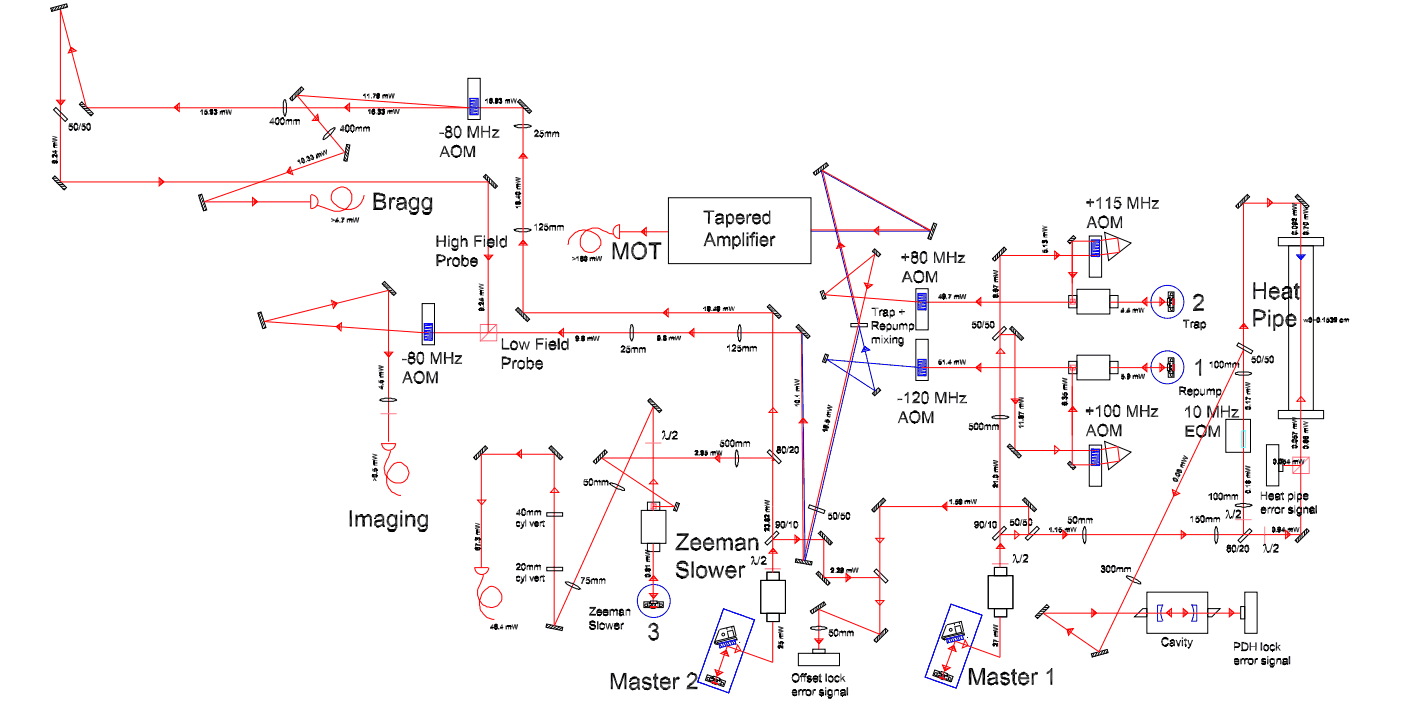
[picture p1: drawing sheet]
<svg xmlns="http://www.w3.org/2000/svg" width="190mm" height="95mm" viewBox="0 0 190 95" stroke-linecap="round" stroke-linejoin="round" font-family="sans-serif">
<g fill="none" stroke="#00f" stroke-width=".14">
<path d="M110.2 31.4h16.3l-14.8-8.2 7.3 29.9-6.6-4.2 12.9 1.1M124.8 40h1.1M124.8 39.9h1.1v2.2h-1.1zM148.3 32.7l1.1 .1M148.3 32.9h1.1M148.3 33.1l1.1 .1M148.3 33.3l1.1 .1M148.3 33.5l1.1 .1M148.3 33.7l1.1 .1M148.3 34h1.1M148.3 34.1l1.1 .1M148.3 34.4l1.1 .1"/>
<path d="M148.3 34.5l1.1 .1M148.3 34.8l1.1 .1M148.4 32.6h1.1v2.2h-1.1zM176.3 34.6h1.2l-.6 .7zM117.6 47.1l.1 .1-.2 .1zM117.6 47.1l.4 .3-.7 .2zM117.6 47.1l.7 .5-1.1 .2zM124.8 48.9h1.1M124.8 49.1l1.1 .1M124.8 49.3l1.1 .1M124.8 49.5l1.1 .1M124.8 49.7l1.1 .1"/>
<path d="M124.8 50h1.1M124.8 50.1l1.1 .1M124.8 50.4l1.1 .1M124.8 50.5l1.1 .1M124.8 50.8l1.1 .1M124.8 51l1.1 .1M124.8 40.1l1.1 .1M124.8 40.4h1.1M124.8 40.6h1.1M124.8 40.8h1.1M124.8 41l1.1 .1M124.8 41.1l1.1 .1"/>
<path d="M124.8 41.4l1.1 .1M124.8 41.6l1.1 .1M124.8 41.8l1.1 .1M124.8 42l1.1 .1M124.8 48.8h1.1v2.3h-1.1zM148.3 61l1.1 .1M148.3 61.3l1.1 .1M148.3 61.5l1.1 .1M148.3 61.7l1.1 .1M148.3 61.9l1.1 .1M148.3 62.1l1.1 .1M148.3 62.3l1.1 .1"/>
<path d="M148.3 62.6l1.1 .1M148.3 62.7l1.1 .1M148.3 63l1.1 .1M148.3 63.2h1.1M148.4 61h1.1v2.3h-1.1zM97.8 87.5l2.1-.6 .2 .6-2.2 .5zM97.8 88l.1 .1M97.9 87.5l.2 .5M98.2 87.4l.2 .5M98.4 82.7l4.2 1.5-3.5 9.9-4.2-1.5zM98.5 87.3l.2 .6M98.7 87.3l.3 .5"/>
<path d="M99 87.2l.2 .5M99.3 87.1l.3 .5M99.6 87l.2 .5M99.8 87l.1 .2M128.7 86.8l2.2-.5 .1 .5-2.2 .6zM128.8 87.3v.1M128.9 86.8l.1 .6M129.1 86.8l.3 .5M129.3 82.1l4.2 1.5-3.5 9.9-4.2-1.5zM129.4 86.7l.2 .5M129.6 86.6l.3 .5M130 86.5l.2 .5"/>
<path d="M130.2 86.5l.3 .5M130.5 86.4l.2 .6M130.8 86.4l.1 .1M158.1 82.2h-.7v2.2h.7M158.1 82.1a2.24 2.24 0 0 0 0 2.3M162 82.2h.7v2.2h-.7M162 82.1a2.24 2.24 0 0 1 0 2.3"/>
<circle cx="158.7" cy="49.9" r="2.24"/>
<circle cx="158.7" cy="41" r="2.24"/>
<circle cx="88.9" cy="81.7" r="2.24"/>
</g>
<g fill="none" stroke="#000" stroke-width=".14">
<path d="M90.9 26.9h19.4v8.9h-19.4zM110.6 23.5l1.8-1.4 .2 .4-1.7 1.3zM110.7 23.4v.3M111.1 23.1l-.1 .6M111.3 22.9v.6M111.5 39.6l.5-.1 .3 1-.4 .2zM111.6 39.6l-.1 .2M111.7 22.6l-.1 .7M111.9 39.6l-.2 .5M112 22.4l-.1 .6M112.1 40l-.3 .6M112.4 22.2l-.1 .6"/>
<path d="M112.5 22.4v.1M118.7 34.1v.2M118.9 33.8l.9 .8-.4 .3-.8-.8zM119 33.9v.6M119.2 34.1v.7M119.5 34.5v.3M124.5 39.2h1.7v5.6h-1.7zM126.2 32.2l.1 .3M126.3 31.8l.3 .6M126.5 31.5l.2 .5M126.7 31.1l.2 .6M126.7 30.7l.3 .6"/>
<path d="M126.9 30.4l.3 .5M127 30.3l.4 .2-.8 2.1-.4-.2zM127.3 30.5v.1M135 35.1v.3M135.4 34.7v.7M135.6 34.5v.6M135.9 34.2v.6M136.2 33.9v.6M136.5 33.6v.7M136.5 33.6l.3 .3-1.5 1.6-.4-.3zM136.7 33.9v.1M145.2 32.8l.8-.8 .3 .3-.8 .8z"/>
<path d="M145.3 32.9h.3M145.3 32.7h.6M145.5 32.4h.7M145.8 32.2h.2M146.4 39.3h4.5v3.4h-4.5zM148.1 32.1h1.7v5.6h-1.7zM150.2 31.6l3.6 1.4-3.1 2.4zM158.9 39.7h.7v2.6h-.7v-.8h.2v-1.1h-.2zM168.1 27.9v.3M168.4 27.6v.6M168.7 27.3v.6M169 27v.7"/>
<path d="M169.2 26.8v.5M169.6 26.5v.6M169.6 26.4l.3 .3-1.6 1.6-.3-.3zM169.8 26.8h.1M173.8 32.3h6.2v1.1h-6.2zM175.2 33.4h3.4v22.4h-3.4zM176.1 26.8h.6M176.4 26.5h.1M176.4 27.1h.6M176.4 26.4l1.6 1.6-.3 .3-1.6-1.6zM176.6 27.3h.7M177 27.6h.5"/>
<path d="M177.2 27.9h.6M177.5 28.2h.3M88.1 54.6h.7M88.1 54.4h.5M88.4 54.2l1.6 1.5-.3 .4-1.6-1.6zM88.5 54.9h.6M88.7 55.2h.7M89 55.5h.7M89.3 55.8h.6M89.6 56h.1M104.3 41.7h.6M104.6 41.4h.1"/>
<path d="M104.6 42h.6M104.6 41.4l1.6 1.6-.3 .3-1.6-1.6zM104.8 42.2h.7M105.1 42.6h.6M105.4 42.8h.6M105.7 43.1h.4M111.8 49.1l.1 .1M112 48.7l.3 .6M112.1 48.3l.3 .6M112.2 40.3l-.2 .3M112.2 48.1l.4 .1-.3 1.1-.5-.2zM112.4 48.2l.1 .3"/>
<path d="M115.7 44h2.2v.4h-2.2zM118.6 53.4l.8-.7 .4 .3-.9 .8zM118.7 53.4v.2M119 53.2v.6M119.2 52.9v.6M119.5 52.8v.5M124.5 46.1h1.7v5.6h-1.7zM134.9 56.6l.5-.1h1.2l.4 .1 .2 .1-.5 .2h-1.3l-.4-.1zM136.5 44.4l.3 .3-1.5 1.6-.4-.4zM137.3 44.7v.1M137.6 44.4v.6M137.6 44.4l1.6 1.5-.3 .4-1.6-1.6z"/>
<path d="M137.8 44.7v.6M138.1 45v.6M138.4 45.2v.7M138.7 45.6v.5M138.9 45.8v.3M145.3 40.1h1.1v1.7h-1.1zM145.3 49.1h1.1v1.7h-1.1zM146.4 48.3h4.5v3.3h-4.5zM150.2 60l3.6 1.4-3.1 2.4zM150.9 40.1h1.1v1.7h-1.1zM150.9 49.1h1.1v1.7h-1.1zM158.7 40.6h.4v.9h-.4z"/>
<path d="M158.7 49.5h.4v.9h-.4zM158.8 40.5h.2M158.8 50.5h.2M158.9 48.6h.7v2.7h-.7v-.8h.2v-1.1h-.2zM159.3 40.9v-.1h-.2v.4h.2v-.1M159.3 49.9v-.2h-.2v.5h.2v-.2M159.4 40.6h.2M159.4 50.4h.2M159.6 40.7v.7M159.6 49.6v.7M166.7 57h3.3v4.5h-3.3zM168.1 50.6l.2-.1h1.5l.3 .1 .1 .2-.4 .2h-1.3l-.4-.1-.1-.1z"/>
<path d="M168.4 46.6l1.9 1.1-.2 .4-1.9-1.1zM173.8 55.8h6.2v1.1h-6.2zM87.2 69.4h3.4v4.4h-3.4zM88 73.8h1.7v1.1h-1.7zM88 68.2h1.7v1.2h-1.7zM94.1 76.3v2.2M103.4 78.9h3.4v4.4h-3.4zM104.3 77.7h1.7v1.2h-1.7zM104.6 61.1l1.6 1.6-.3 .3-1.6-1.6zM105.6 72.2l.3 .3-1.6 1.6-.3-.4zM118.7 69.2v.3M119 68.8v.7"/>
<path d="M119.2 77.3l1.5 1.6-.3 .3-1.6-1.6zM119.2 68.6v.6M119.5 68.3v.6M119.8 68v.7M120.1 67.7v.7M120.1 67.7l.3 .3-1.6 1.6-.3-.3zM120.3 68v.1M134.4 78.2h3.3v4.5h-3.3zM135.2 77.1h1.7v1.1h-1.7zM136.5 71.5l.3 .3-1.5 1.6-.4-.3zM136.9 60.7h.7M137 60.7l.3-.4 1.6 1.6-.3 .3z"/>
<path d="M137.2 60.5h.1M137.2 61h.6M137.5 61.3h.6M137.8 61.6h.6M138.1 61.8h.6M138.3 62.1h.4M139 67.9v.1M139.4 67.6l1.5 1.6-.3 .3-1.6-1.6zM139.4 67.6v.7M139.6 68v.6M139.9 68.2v.6M140.1 68.5v.7"/>
<path d="M140.5 68.8v.6M140.7 69.1v.3M141 71.5l.3 .3-1.6 1.6-.3-.3zM145.2 63l.3-.3 .8 .8-.3 .3zM145.3 63.2h.6M145.3 62.9h.3M145.5 63.5h.7M145.8 63.8h.2M147.4 71.6l.1-.1 .1 .1 .1 .4v1.5l-.2 .3-.2-.2a3 3 0 0 1 0-1.6zM148.1 60.5h1.7v5.6h-1.7zM153.2 78.3l.1-.1 .5 .2 .9 .4 .4 .4v.1a2.99 2.99 0 0 1-1.9-1zM153.2 78.3h.1"/>
<path d="M165.3 71.6l.1-.1v.1l.2 .7v.9l-.1 .4-.1 .2-.2-.3v-1.5zM168 68.6a3.3 3.3 0 0 1 2.2 0l-.3 .2-.6 .1-1.1-.1-.2-.1zM169.9 71.8l.3 .4-1.5 1.5-.4-.3zM170.2 68.7h.1M172.2 60.4h1.7v5.6h-1.7zM173.9 62.4h.5v1.7h-.5zM176.3 73.3v.4M176.5 73v.7M176.8 72.7v.6M177 72.5v.6M177.4 72.1v.7M177.6 71.9v.7"/>
<path d="M177.7 71.8l.3 .4-1.6 1.5-.3-.3zM177.9 72.1v.1M87.6 81.8h.7v.2h1.1v-.2h.8v.8h-2.6zM88.3 81.8v.2M88.4 82.5v.1M88.4 81.7h.9v.3h-.9zM88.5 82.6h.7M88.8 82.2h-.2v-.2h.5v.2h-.1M96.2 91.7l.7 .2-.1 .2 1.1 .4v-.2l.8 .3-.3 .7-2.5-.9zM96.8 92.6v.2l.7 .2M96.9 92.8l.5 .2M96.9 91.9l-.1 .3"/>
<path d="M97.1 91.9l.8 .3-.1 .3-.9-.3zM97.1 87.3h.1M97.2 92.5h-.2l.1-.2 .5 .1-.1 .2h-.2M97.4 87.1l-.1 .1v.2h.2l.1-.2M97.5 87.5h.1M97.8 85.6l-.7 1.8M97.8 85.5l2-.4 .3 1.3M97.9 88.1h.1M99.8 86.5l-.2-.8-.6 .1-.1 .1 .2 .8M100 87.5h.1M100.1 86.6l-2.6 .7M100.1 86.4l-2.7 .7"/>
<path d="M100.1 86.6l.1 .3-2.7 .6h-.3l-.1-.2M100.2 87h.1M100.2 87l-2.7 .5M100.5 87.3h.1M104.3 83.3h1.7v1.2h-1.7zM108.6 88.8h5.5v1.6h-5.5zM110.5 88.2h1.7v.6h-1.7zM127.1 91l.7 .3v.2l1 .4 .1-.2 .7 .2-.3 .8-2.5-.9zM127.7 92v.1M127.8 92.1l.6 .3M127.8 91.4l-.1 .1M127.8 92.2l.5 .2"/>
<path d="M128 91.2l.8 .3-.1 .4-.8-.3zM128.1 86.7h.1M128.1 91.9l-.1-.1 .1-.2 .4 .2-.1 .2h-.1M128.3 86.5l-.1 .1v.1h.3v-.1M128.4 87h.1M128.7 84.9l-.7 1.8M128.8 84.9l1.9-.5 .3 1.4M128.8 87.4h.1M130.8 85.9l-.3-.8h-.5l-.1 .2 .1 .7M131 86.9h.1M131 85.9l-2.7 .6M131.1 86.3h.1"/>
<path d="M131.1 86.3l-2.7 .7M131.1 86l-2.7 .6M131.1 86v.2l-2.7 .7-.2-.1-.1-.1M131.5 86.6h.1M135.2 82.7h1.7v1.1h-1.7zM140.9 83.9h.3M140.9 83.7h.6M141.1 83.4h.6M141.4 83.1h.7M141.7 82.8h.6M142 82.5h.6M142.2 82.2h.1"/>
<path d="M142.3 82.1l.4 .4-1.6 1.5-.3-.3zM148.3 88.9h.1M148.4 88.8l2.2-.6 .1 .5-2.2 .6zM148.8 88.7l-.3 .6M149.2 88.6l-.4 .6M149.5 88.6l-.2 .5M149.9 88.5l-.3 .5M150.3 88.3l-.3 .6M150.5 88.5l-.1 .3M155.4 82.7h.5v1.1h-1.6zM155.9 80.5h8.3v5.6h-8.3zM164.2 82.7h1.7l-1.1 1.1h-.6z"/>
<path d="M168.7 82.4h.6v1.7h-.6zM169.3 80.5h1.6v5.6h-1.6z"/>
<circle cx="159.3" cy="40" r=".19"/>
<circle cx="159.3" cy="42" r=".19"/>
<circle cx="159.3" cy="50.9" r=".19"/>
<circle cx="159.3" cy="48.9" r=".19"/>
<circle cx="87.9" cy="82.2" r=".19"/>
<circle cx="89.9" cy="82.2" r=".19"/>
<circle cx="96.3" cy="92.2" r=".19"/>
<circle cx="98.2" cy="92.9" r=".19"/>
<circle cx="98.3" cy="86.2" r=".19"/>
<circle cx="127.2" cy="91.6" r=".19"/>
<circle cx="129.1" cy="92.3" r=".19"/>
<circle cx="129.3" cy="85.6" r=".19"/>
</g>
<g fill="none" stroke="#f00" stroke-width=".14">
<path d="M114.1 33l.2 .2h-.2zM114.1 33l.5 .3-.7 .2zM114.1 33l.7 .5-1 .3zM117.5 38.4l1.1 .3-.7 .5zM117.7 38.7l.7 .2-.5 .3zM117.9 39h.2l-.2 .2zM118.8 31.3l.2-.1v.3zM118.8 31.3l.5-.3v.7zM118.8 31.3l.7-.5v1.1zM143.4 34.1l.7 .6-.7 .5zM143.6 34.3l.5 .4-.5 .3zM145.3 37h1.1l-.5 .7z"/>
<path d="M145.5 37.3h.7l-.3 .4zM145.8 37.5h.2l-.1 .2zM172.4 27l.6 .5-.6 .6zM172.6 27.2l.4 .3-.4 .4zM57.3 45.2h51.7M88.8 55.3v14.1M105.1 55.4l.6 .6h-1.1zM125.3 50h21.1M132.7 41l.2-.1v.2zM132.7 41l.4-.3v.6zM132.7 41l.7-.6v1.1zM132.7 49.9l.2-.1v.3z"/>
<path d="M132.7 49.9l.4-.3v.7zM132.7 49.9l.7-.5v1.1zM136 45.5h2v15.7h10.9l3.1-.5 .2 2-3.3 .5h-3.1v-13.2M136.1 47.4l.5 .6h-1.1zM137.5 54.2h1.1l-.5 .7zM137.7 54.4h.7l-.3 .5zM138 54.7h.2l-.1 .2zM145.8 41.1v-8.3h3.1l3.1-.5 .2 2-3.3 .4h-12.9v42.4M145.9 55.3l.1 .2h-.2zM145.9 55.3l.3 .4h-.7zM145.9 55.3l.5 .6h-1.1zM146.4 41.1h-21.1l-13.2-1.1 6.9-5.5-9.8 41.7"/>
<path d="M150.9 41.1h8.4M150.9 50h8.4M155.3 41l.4-.3v.6zM155.3 41l.6-.6v1.1zM155.3 49.9l.4-.3v.7zM155.3 49.9l.6-.5v1.1zM157.7 40.4l.7 .6-.7 .5zM157.7 49.4l.7 .5-.7 .6zM157.9 40.7l.5 .3-.5 .3zM157.9 49.6l.5 .3-.5 .4zM159.4 40.9h.1v.1h-.1zM159.4 49.9h.1v.1h-.1z"/>
<path d="M159.5 40.6h.1v.8h-.1zM159.5 49.5h.1v.8h-.1zM169.1 47.6l-19.7 41-7.6-5.3h26.9M169.1 44l.1 .2h-.2zM169.1 44l.4 .4h-.7zM169.1 44l.6 .6h-1.1zM176.9 53.9l.6 .6h-1.2zM64.5 77.1h1.9M64.6 77.1a.95 .95 0 0 0 .9 1 .95 .95 0 0 0 1-1M65.7 78.1l-.3 .9a2.93 2.93 0 0 0-.5 1.9 1.9 1.9 0 0 0 2.1 1.6 1.44 1.44 0 0 0 1.2-1.8 1.42 1.42 0 0 0-1.7-.9 2.6 2.6 0 0 0-1.1 3.2 2.3 2.3 0 0 0 1.8 1.2M81.8 62.2h23.3v15.6M88.8 73.8v8.6"/>
<path d="M88.9 78.2l.3 .4h-.7zM88.9 78.2l.5 .7h-1.1zM88.9 65.1l.5 .6h-1.1zM97.2 62.2l.4-.3v.7zM97.2 62.2l.7-.5v1.1zM105.1 73.3h6.9M105.1 74.5l.1 .2h-.2zM105.1 74.5l.4 .4h-.7zM105.1 62.4l.1 .2h-.2zM105.1 74.5l.6 .7h-1.1zM108.1 72.7l.6 .6-.6 .5zM108.3 72.9l.4 .4-.4 .3z"/>
<path d="M108.5 73.2l.2 .1-.2 .1zM119.1 73.1h1.1l-.6 .7zM119.6 68.8h20.3v3.8M128.1 68.8l.6-.6v1.2zM128.2 68.8l.2-.1v.2zM128.2 68.8l.4-.3v.6zM136 72.6h40.9v-45h-7.8v45M136.1 73.9l.1 .2h-.3zM136.1 73.9l.3 .4h-.7zM136.1 73.9l.5 .6h-1.1zM138 72.1l.6 .6-.6 .5zM143.4 60.6l.7 .5-.7 .6z"/>
<path d="M144.5 72.1l.7 .5-.7 .6zM144.7 72.3l.4 .3-.4 .4zM144.9 72.5l.2 .1-.2 .1zM159.4 66.5l1 .6-.8 .3zM159.5 66.9l.6 .3-.5 .2zM160.6 72.1l.7 .6-.7 .5zM160.9 72.3l.4 .3-.4 .4zM174.4 63.2h2.5M174.8 72.1l.7 .5-.7 .6zM175 72.3l.5 .3-.5 .4zM88.3 80.6h1.1l-.5 .7zM88.5 82.4h.8v.2h-.8z"/>
<path d="M88.5 80.9h.7l-.3 .4zM88.8 82.3h.1v.1h-.1zM96.8 92.6l.8 .3-.1 .1-.7-.3zM97.2 92.6l.1 .1v.1l-.2-.1zM97.2 91l1.1 .4-.8 .4zM97.4 91.3l.6 .2-.5 .3zM97.5 91.6h.2l-.2 .2zM98 88.8l.8-.4 .3 .8zM98.3 88.7l.5-.3 .1 .5zM98.6 88.5l.2-.1v.2zM100.3 87.6l.4 .8-.8 .3zM105.1 84.5v5.5l-6.2-2.2-1.7 4.9"/>
<path d="M110.8 86.8h1.1l-.5 .7zM111 87h.7l-.3 .5zM111.2 87.3h.3l-.1 .2zM111.3 82.8v5.4M127.8 92l.7 .2v.2l-.8-.3zM128.1 92h.1v.1h-.1zM128.2 90.4l1 .3-.7 .4zM128.3 90.6l.6 .3-.4 .2zM128.4 90.9l.2 .1-.1 .1zM128.9 88.1l.8-.4 .3 .8zM129.2 88l.5-.3 .2 .5zM129.5 87.9l.2-.2v.2z"/>
<path d="M131.2 87l.4 .7-.7 .3zM136 83.8v5.5l-6.1-2.2-1.8 4.9M145.1 85.5l.8-.1-.6 .9zM145.1 85.5l.2 .1-.1 .1zM145.1 85.5h.5l-.3 .6zM148.5 82.7l.6 .6-.6 .5zM148.6 82.9l.5 .4-.5 .3zM148.9 83.1l.2 .2-.2 .1zM158.6 83.3l.5-.4v.7zM158.6 83.3l.7-.6v1.1zM160.9 82.7l.6 .6-.6 .5zM161.1 82.9l.4 .4-.4 .3z"/>
<path d="M167.2 82.7l.6 .6-.6 .5zM167.4 82.9l.4 .4-.4 .3z"/>
</g>
<g fill="none" stroke="#f0f" stroke-width=".14">
<path d="M145.5 49.6l.6 .7M145.5 40.7h.7v.6h-.7zM145.5 49.6h.7v.7h-.7zM146.1 40.7l-.6 .7M87.7 60.2h2.2M88.5 68.5h.7v.6h-.7zM89.2 68.5l-.7 .7M104 77.3h2.2M134.9 76.6h2.3M168 70.6h2.2M172 71.5v2.3M175.8 62.1h2.2v2.2h-2.2z"/>
<path d="M178 62.1l-2.2 2.2"/>
</g>
<g fill="#000">
<path d="M95.7 28.6l1.4 .2h-.6zM95.7 28.6l.8 .2h-.8zM96.1 32.9l-.2 .5h-.2zM96.2 32.7l.7 .2h-.8zM96.2 32.7l-.5 .7zM96.3 28.8l.2 1.6h-.2zM96.4 31.6l.1 .2-.8 1.6zM96.4 32.2l-.7 1.2zM96.4 32v.2l-.7 1.2zM96.4 31.9l-.7 1.5zM95.7 28.8h.8zM96.3 28.8h.2v1.6z"/>
<path d="M96.5 31.9l.9 1.5zM96.5 31.8l.9 1.6zM96.5 31.8l-.8 1.6zM96.4 31.6h.2l-.1 .2zM96.6 32.2l.8 1.2-.6-.7zM96.6 32.1l.8 1.3zM96.6 31.6l.8 1.8-.9-1.6zM96.8 32.7l.6 .7zM96.9 32.9l.5 .5h-.3zM96.2 32.7h.6l.1 .2zM95.7 28.6h1.4v.2zM97.3 30.2h.3l-.2 .1z"/>
<path d="M97.3 30.1h.2l-.2 .1zM97.3 30.1h.2h-.2zM97.3 30h.2l-.2 .1zM97.3 29.9l.2 .1h-.2zM97.3 29.5h.2zM97.3 29.4h.2l-.2 .1zM97.4 30.3l.6 .1h-.5zM97.4 30.3l.6 .1zM97.4 29.8h.6l-.7 .1zM97.4 29.7l.6 .1h-.6zM97.4 29.3h.3l-.4 .1zM97.4 29.2h.5l-.5 .1z"/>
<path d="M97.5 30.4h.3zM97.3 30.1h.2zM97.4 29.2h.9zM97.5 30.4h.2zM97.3 30.2h.3zM97.3 30.2l.2-.1v.1zM97.3 30.1l.2-.1zM97.3 30h.2zM97.4 29.7h.7zM97.5 29.7h.6zM97.3 29.5l.2-.1v.1zM97.5 29.2v-.1h.7z"/>
<path d="M97.5 29.1h.7zM97.5 32.1l.2 .2-.2 1.1zM97.4 30.3l.3-.1zM97.3 29.9h.3l-.1 .1zM97.3 29.9h.3zM97.6 29.6l.5 .1h-.6zM97.3 29.4l.3-.1zM97.4 30.3l.3-.1 .3 .1zM97.3 29.4l.4-.1zM97.5 29.1h.6zM97.7 32.8v.6h-.2zM97.7 32.7l-.2 .7z"/>
<path d="M97.7 32.3h.2l-.1 .1zM97.7 32.3l.1 .1zM97.7 32.3l.1 .1-.3 1zM97.5 32.1h.2v.2zM97.3 29.9l.5-.1zM97.6 29.6l.5 .1zM97.8 29h.2l-.3 .1zM97.8 32.6l-.3 .8zM97.8 32.4l-.3 1zM97.8 32.2l.7 .1zM97.8 32.2l.2 .1h-.3zM97.7 30.2l.3 .1z"/>
<path d="M97.8 29.6l.3 .1zM97.9 29.2l.5 .1zM97.4 29.3l.5-.1zM97.9 29.2h.4zM97.8 29h.2zM97.8 32.2h.6zM97.5 30.4h.5zM98 30.2h.4zM97.9 30.2h.2zM97.3 29.9l.7-.1zM97.7 29.1l.3-.1 .1 .1zM97.7 32.3h.3h-.1z"/>
<path d="M97.9 32.2l.1-.1 .3 .1zM97.4 30.3h.6v.1zM98 30.1h.4l-.4 .1zM97.4 29.8h.6zM97.9 29.6l.2 .1zM98 29.6l.4 .3zM98 29.3h.4zM97.7 32.3h.3zM98 32.3h.5zM97.9 30.2h.2l-.1 .1zM98.1 30.2h.3l-.2 .1zM98 30.1h.1h.3z"/>
<path d="M98.1 30h.3l-.3 .1zM98.1 29.8l.3 .1-.3 .1zM97.4 29.7h.7l-.1 .1zM98.1 29.7l.3 .2-.3-.1zM98 29.6l.1-.1 .3 .4zM98.1 29.5l.3 .4zM98.1 29.5h.3zM98.1 29.4l.3 .1h-.3zM98.1 29.3l.3 .1h-.3zM98.1 32.3h.4zM98 32.1h.2zM98.1 32.1h.1z"/>
<path d="M98.2 30.3h.2l-.2 .1zM97.5 29.2l.7-.1 .1 .1zM98.2 32.3h.4l-.3 .1zM98.2 32.3h.4zM98 32.1l.3 .1zM97.9 29.2h.4l.1 .1zM98.3 32.6l.3 .1-.3 .7zM98.3 32.4h.3l-.3 .2zM97.9 32.2h.5zM98.2 30.4l.2-.1 .1 .1zM98.2 30.3l.2-.1v.1zM98.1 30.2h.3z"/>
<path d="M98 30.2l.4-.1v.1zM98.1 30.1l.3-.1v.1zM98.1 30l.3-.1v.1zM98.1 29.5h.3v.4zM98.1 29.4h.3v.1zM98.1 29.3h.3v.1zM97.8 32.2h.6l.1 .1zM98.6 32.7v.7h-.3zM98.3 32.6l.3-.1v.2zM98.3 32.6l.3-.2v.1zM98.6 32.3h.6zM98.5 32.3h.3z"/>
<path d="M98.3 32.4l.3-.1zM98.6 32.2h.5l-.5 .1zM98.7 29.1l.2 .2-.2 1.6zM98.5 32.3h.2zM98.7 32.1l.4 .1h-.5zM98.7 32.1h.3zM98.9 29.9l.1 .1-.3 .9zM98.9 29.7l-.2 1.2zM98.9 29.6l-.2 1.3zM98.9 29.3h.2v.1zM98.9 29.3l.2 .1-.1 .1zM98.9 29.3l.1 .2z"/>
<path d="M98.9 29.3l.1 .2-.3 1.4zM98.7 29.1h.2v.2zM98.9 32.3h.3zM98.8 32.1h.2zM99 30.3h.6l-.5 .1zM99 30.2v.7h-.3zM99 30.2l.7 .1h-.7zM99 30.1l.1 .1zM99 30.1v.1zM99 30.1l-.3 .8zM99 30l-.3 .9zM98.9 29.6l.1-.1-.3 1.4z"/>
<path d="M99 29.2h.7zM98.9 29.3l.3-.1zM99 32.3h.2l-.1 .1zM99 32.3h.2zM98.7 32.1l.4 .1zM99.1 30.4h.4zM99 30.2h.2zM99.1 29.1h.5l-.6 .1zM99.1 32.6l.2 .8h-.2zM99.1 32.4l.2 .1-.2 .1zM99.1 32.4l.2 .1zM98.6 32.2h.5z"/>
<path d="M99.1 30.4h.2zM98.9 29.3h.2zM99.1 29l.4 .1h-.4zM98.6 32.3l.5-.1 .1 .1zM99 30.2l.7 .1zM99.1 32.4l.1-.1 .1 .2zM98.8 32.3h.4zM99.3 29.2l.4 .1zM99.1 29h.3zM99.1 32.6l.2-.1v.9zM99.1 32.6l.2-.1zM99.2 30.2l.5 .1z"/>
<path d="M99.4 29.3h.3l-.2 .1zM99.1 29l.4 .1zM99.5 30.1l.2 .1h-.3zM99.5 30.1l.2 .1zM99.5 29.4h.2zM99.1 29.1h.5zM99.1 30.4l.5-.1-.1 .1zM99.6 30.1h.1h-.2zM99.6 30h.2l-.2 .1zM99.6 29.6h.2l-.1 .1zM99.6 29.5h.2l-.2 .1zM99.6 29.4l.2 .1h-.2z"/>
<path d="M99 29.2l.6-.1 .1 .1zM99.6 32.1l.2 .2-.2 1.6zM99 30.3h.7zM99.7 29.8l.1 .1-.2 .1zM99.7 29.7h.1l-.1 .1zM99.2 29.2h.5zM99.4 30.2h.3v.1zM99.5 30.1h.2v.1zM99.5 30.1h.2zM99.6 29.4l.2 .1zM99.5 29.4l.2-.1v.1zM99.6 30.1l.2-.1z"/>
<path d="M99.6 30l.2-.1v.1zM99.7 29.8l.1-.1v.2zM99.7 29.7h.1zM99.7 29.7l.1-.1v.1zM99.6 29.6l.2-.1v.1zM99.8 33.3v.6h-.2zM99.8 33.3h.7l-.6 .1zM99.8 33l.1 .1-.3 .8zM99.8 32.9l-.2 1zM99.8 32.8l-.2 1.1zM99.8 32.7l-.2 1.2zM99.8 32.6l-.2 1.3z"/>
<path d="M99.8 32.3h.2l-.1 .1zM99.8 32.3l.1 .1h-.1zM99.8 32.3v.3zM99.8 32.3l-.2 1.6zM99.6 32.1h.2v.2zM99.9 33.4h.5zM99.9 33.1l.1 .1-.2 .1zM99.9 33.1l-.1 .2zM99.9 33.1l-.3 .8zM99.9 32.2l.7 .1zM99.9 32.2l.3 .1h-.4zM100 29.7l1.3 .1z"/>
<path d="M100 29.7l.2 .1-.1 .1zM100 33.4h.3zM99.8 33.3l.2-.1 .1 .1zM99.9 32.2h.6zM100.1 30.1h.2zM100.1 30l.2 .1h-.2zM100.1 29.9h.1l-.1 .1zM100 29.7l.1-.1h1.2zM100.1 29.5h.1l-.1 .1zM100.1 29.4l.2 .1h-.2zM100.1 33.4h.1zM99.8 33.3h.4z"/>
<path d="M99.8 32.3h.3h-.1zM100 32.2l.4-.1zM100.2 30.2l.8 .1h-.8zM100.2 30.1l.3 .1h-.3zM100.2 29.3l.2 .1h-.3zM100.2 29.2h.5l-.2 .1zM100.2 29.2l.3 .1h-.3zM99.8 33.3h.7zM99.8 32.3h.4zM100.1 32.1h.2zM100.2 30.3h.8zM100.1 30l.1-.1 .1 .2z"/>
<path d="M100.1 29.9l.1-.1v.1zM100.1 29.6h1.2zM100.1 29.6l.1-.1v.1zM100.2 29.2h.8zM100.2 33.3h.3zM100.2 32.3h.4zM100.3 30.3l.6 .1h-.5zM100.2 30.1h.2zM100.1 29.5h.2zM100.1 33.4h.2zM100.3 33.2h.3l-.4 .1zM100.3 32.3h.3z"/>
<path d="M100.1 32.1h.3zM100.4 30.4h.4zM100.2 30.1l.3 .1zM100.1 29.4h.3l-.1 .1zM100.2 29.3h.2v.1zM100.2 29.2l.7-.1zM100 33.4h.4h-.1zM100.4 33.1l.2 .1h-.3zM100.4 33l.3 .1h-.3zM100.4 32.4l.3 .1zM100.4 32.3l.3 .1h-.3zM100 32.2l.4-.1 .1 .1z"/>
<path d="M100.5 30.4h.3zM100.2 30.2h.4zM100.2 29.3h.3zM100.4 29.1h.4zM99.9 33.4l.6-.1-.1 .1zM100.4 33l.1-.1 .2 .1zM100.5 32.9h.3h-.3zM100.5 32.8h.3l-.3 .1zM100.5 32.6h.3l-.3 .2zM100.5 32.5h.2l-.2 .1zM99.9 32.2h.6l.1 .1zM100.2 30.2h.5z"/>
<path d="M100.6 29h.2l-.3 .1zM100.2 33.3l.4-.1zM100.4 32.3l.3 .1zM100.2 30.2l.8 .1zM100.6 29h.2zM100.4 33.1h.3l-.1 .1zM100.4 33.1h.3zM100.4 33h.3v.1zM100.5 32.6l.2-.1 .1 .1zM100.4 32.4h.3v.1zM100.7 30.2l.3 .1zM100.8 29.3h.3z"/>
<path d="M100.5 29.1l.3-.1v.1zM100.5 32.9h.3l-.1 .1zM100.5 32.9l.3-.1v.1zM100.5 32.8h.3zM100.5 32.8l.3-.2v.2zM100.8 30.1l.3 .1h-.3zM100.8 29.3h.3l-.2 .1zM100.4 29.1h.5zM100.4 30.4h.5zM100.8 30.1h.4zM100.9 29.4h.3l-.2 .1zM100.9 29.4h.3z"/>
<path d="M100.2 29.2l.7-.1 .1 .1zM100.3 30.3h.7l-.1 .1zM100.3 30.3h.7zM101 30h.3l-.4 .1zM101 30h.3zM101 29.5h.2l-.2 .1zM100.2 29.2h.9zM101 31.6v1.8zM101 31.6h.2l-.2 1.8zM101.2 31.6v1.8h-.2zM100.8 30.2h.3l-.1 .1zM100.9 29.4l.2-.1 .1 .1z"/>
<path d="M100.7 29.2h.4l-.3 .1zM100.8 29.3l.3-.1v.1zM100.8 30.1h.4l-.1 .1zM101 29.6l.2-.1 .1 .1zM101 29.5l.2-.1v.1zM100.9 30.1l.4-.1-.1 .1zM100 29.7h1.3v.1zM100 29.7l1.3-.1v.1zM100.2 29.6h1.1zM101.5 29.1l.2 .2-.2 1.1zM101.5 32.1l.3 1.3h-.3zM101.5 31.6l.3 .2h-.3z"/>
<path d="M101.7 29.7v.7h-.2zM101.7 29.7l-.2 .7zM101.7 29.5l-.2 .9zM101.7 29.3h.2zM101.7 29.3h.2v.1zM101.7 29.3l.2 .1-.1 .1zM101.7 29.3l.1 .2zM101.7 29.3l.1 .2-.3 .9zM101.5 29.1h.2v.2zM101.7 29.5h.1l-.3 .9zM101.7 29.3l.1-.1 .1 .1zM101.8 29.2l.2 .1z"/>
<path d="M101.8 29.2l.3 .2zM101.5 32.1h.3v1.3zM101.5 31.6h.3v.2zM101.9 29.1h.3l-.4 .1zM101.9 29.1h.3zM101.9 29.1v-.1l.2 .1zM101.9 29l.2 .1zM101.9 32.1h.5l-.5 .2zM101.9 32.1h.3zM101.8 29.2l.4-.1-.1 .3zM101.8 29.2l.4-.1zM102.2 32.3l.2 1.1h-.2z"/>
<path d="M101.9 32.1h.5zM102.2 32h.2l-.2 .1zM102.2 31.8l.2 .1-.2 .1zM102.2 31.7h.3l-.3 .1zM102.3 30.1h.3zM102.3 30l.2 .1h-.2zM102.3 29.9h.2l-.2 .1zM102.3 29.7l1.2 .1h-1.1zM102.3 29.7l.1 .1-.1 .1zM102.3 29.6h1.2l-1.2 .1zM102.3 29.5h.2l-.2 .1zM102.3 29.4l.2 .1h-.2z"/>
<path d="M102.3 31.7h.2h-.3zM102.3 31.7h.3zM102.3 31.7l.4 .1zM102.4 30.1l.3 .1zM102.3 29.4l.1-.1 .2 .1zM101.9 32.3h.5zM102.2 32.3h.2v1.1zM101.9 32.3l.7-.2zM102.2 32.1l.2-.1v.1zM102.2 32l.2-.1v.1zM102.3 31.7l.4-.1zM102.4 30.3h.9z"/>
<path d="M102.4 30.2l.9 .1h-.9zM102.3 29.9l.1-.1 .1 .1zM102.4 29.2h.5l-.1 .1zM102.4 29.2l.4 .1h-.4zM102.2 31.8h.2v.1zM102.2 31.8h.2zM102.5 30.3l.6 .1h-.5zM102.3 30l.2-.1v.2zM102.3 29.6h1.2zM102.3 29.6l.2-.1v.1zM102.3 29.5h.2zM102.4 29.2h.9z"/>
<path d="M102.2 31.8l.3-.1zM102.4 31.6h.2zM102.5 31.6h.1zM102.6 30.4h.4zM102.4 30.1h.2zM102.3 29.4h.3l-.1 .1zM102.4 29.3h.2v.1zM102.5 29.2l.1-.1h.6zM102.4 32.3l.2-.2v.2zM101.9 32.3l.7-.2-.2 .2zM102.4 32.1h.2zM102.4 31.6h.3z"/>
<path d="M102.4 30.2h.4zM102.6 29.1h.5zM102.3 31.7l.4-.1v.2zM102.8 30.4h.2zM102.4 30.2h.5zM102.4 29.3h.4zM102.7 29.1l.3-.1zM102.8 32.1l.2 1.3h-.2zM102.8 31.6l.2 .2h-.2zM102.4 30.2l.9 .1zM102.8 29h.2zM102.9 30.2l.4 .1z"/>
<path d="M103 29.3h.4zM102.7 29.1l.3-.1 .1 .1zM103 30.2v-.1l.4 .1zM103 29.3h.4l-.3 .1zM102.8 32.1h.2v1.3zM102.8 31.6h.2v.2zM102.6 30.4h.5zM103 30.1h.4zM103.1 29.4h.3l-.2 .1zM103.1 29.4h.3zM102.6 29.1h.6zM102.5 30.3h.7l-.1 .1z"/>
<path d="M103.2 30h.3l-.4 .1zM103.2 30h.3zM103.2 29.5h.3l-.3 .1zM102.5 29.2l.7-.1 .1 .1zM102.5 30.3h.8zM102.9 29.2h.4l-.3 .1zM103 29.3l.3-.1 .1 .1zM103.3 33h.2l-.1 .1zM103.3 32.9h.2l-.2 .1zM103.3 32.8l1.2 .1zM103.3 32.8l.2 .1h-.2zM103.3 32.7h1.2l-1.2 .1z"/>
<path d="M103.3 32.5h.2l-.2 .2zM103 30.2h.4l-.1 .1zM103 30.1h.4v.1zM103.2 29.5l.2-.1 .1 .1zM103.1 29.4l.3-.1v.1zM103.4 33.2h.3l-.2 .1zM103.4 33.1h.2l-.2 .1zM103.4 32.4h.1l-.2 .1zM103.4 32.3h.2l-.2 .1zM103.1 30.1l.4-.1-.1 .1zM102.3 29.7h1.2v.1zM102.3 29.7l1.2-.1v.1z"/>
<path d="M102.5 29.6h1zM103.2 29.6l.3-.1v.1zM103.5 33.3h.8l-.8 .1zM103.5 33.3h.8zM103.5 32.3h.4zM103.4 32.3h.4zM103.5 33.4h.7h-.6zM103.4 33.1l.1-.1 .1 .1zM103.3 33l.2-.1v.1zM103.3 32.9h.2zM103.3 32.7l.2-.1 1 .1zM103.3 32.7l.2-.2v.1z"/>
<path d="M103.3 32.5l.2-.1v.1zM103.5 32.2l.8 .1h-.8zM103.6 30l.4 .1zM103.6 29.9l.3 .1h-.3zM103.6 29.8l.3 .1h-.3zM103.6 29.7l.3 .2-.3-.1zM103.6 29.6h.3l-.3 .1zM103.6 29.5h.3l-.3 .1zM103.6 33.4h.5zM103.4 33.2l.2-.1 .1 .1zM103.4 33.2l.2-.1zM103.4 32.4l.2-.1z"/>
<path d="M103.5 32.2h.7zM103.7 30.1l.4 .1-.3 .1zM103.7 30.1h.3h-.3zM103.7 29.4l.2 .1h-.3zM103.7 29.4l.2 .1zM103.7 29.3h.3l-.3 .1zM103.5 33.3l.2-.1 .1 .1zM103.4 32.3h.3zM103.7 32.1h.4l-.5 .1zM103.8 30.3h.7zM103.8 29.2h.8zM103.8 29.2h.4l-.5 .1z"/>
<path d="M103.8 33.4h.2zM103.5 33.3h.4zM103.7 32.1h.3zM103.9 30.3l.5 .1h-.4zM103.6 29.9h.3v.1zM103.6 29.7h.3v.2zM103.6 29.7l.3-.1v.1zM103.6 29.6l.3-.1v.1zM103.6 29.5h.3zM103.8 29.2l.1-.1 .6 .1zM103.8 32.1h.2zM104 30.4h.4z"/>
<path d="M103.7 30.1l.4 .1zM103.7 30.1h.3zM103.7 29.4h.3l-.1 .1zM103.7 29.4l.3-.1v.1zM103.9 29.1h.5zM104 32.3h.4zM103.7 32.1h.4zM104.1 30.4h.2zM103.8 30.3l.3-.1zM103.8 33.4h.3zM103.9 33.3h.4zM104.1 32.3h.3l-.3 .1z"/>
<path d="M103.8 30.3l.4-.1zM103.7 29.3h.4zM104 29.1l.3-.1zM104.1 33.2h.3l-.3 .1zM104.1 33.1h.3l-.3 .1zM104.1 32.4h.3zM103.6 32.2l.5-.1 .1 .1zM103.8 30.3l.4-.1 .3 .1zM103.7 29.3l.5-.1-.1 .1zM104.1 29h.2zM103.6 33.4h.6zM104.2 33h.3l-.4 .1z"/>
<path d="M104.2 33h.3zM104.2 32.5h.3l-.3 .1zM104.2 32.4h.2l-.2 .1zM103.5 32.2h.7l.1 .1zM104.2 30.2h.4zM104 29.1l.3-.1 .1 .1zM103.5 33.4h.8zM103.5 33.4l.8-.1v.1zM103.5 32.3h.8zM103.9 32.3h.4zM104.1 30.4h.3zM104.4 30.1l.2 .1h-.3z"/>
<path d="M103.9 29.1h.5l.1 .1zM104.1 33.3l.3-.1zM104.1 33.2l.3-.1v.1zM104.2 32.5l.2-.1 .1 .1zM104.1 32.4l.3-.1v.1zM103.9 30.3h.6l-.1 .1zM104.4 30.1l.2 .1zM104.5 30.1l.2 .3zM104.1 33.1l.4-.1zM103.3 32.8h1.2v.1zM103.3 32.8l1.2-.1v.1zM103.5 32.6l1 .1z"/>
<path d="M104.2 32.6l.3-.1v.2zM104.2 30.2h.4l-.1 .1zM104.6 30.2l.1 .2h-.1zM104.6 30l.1 .4-.2-.3zM104.6 29.8l.1 .6zM104.6 29.6l.1 .8zM104.6 29.5l.1 .9zM104.2 29.2h.4l-.3 .1zM104.3 29.3l.3-.1zM104.4 29.3l.2-.1-.1 .2zM104.6 29.2l-.1 .3zM104.6 29.2v.3h-.1z"/>
<path d="M104.6 29.2l.1 1.2zM104.6 28.6l.1 1.8zM104.6 28.6h.1v1.8zM104.7 32.1l.2 .2-.2 1.1zM104.9 32.3h.3zM104.9 32.3h.2zM104.9 32.3h.2l-.1 .1zM104.9 32.3l.1 .2zM104.9 32.3l.1 .2-.3 .9zM104.7 32.1h.2v.2zM105 32.8v.6h-.3zM105 32.7l-.3 .7z"/>
<path d="M105 32.6l-.3 .8zM105 32.5l-.3 .9zM105 32.2l.2 .1h-.3zM105 32.2l.2 .1zM105 32.2l.4 .1zM105.1 32.1l.3 .1h-.4zM105.1 32.1l.3 .1zM105.1 32.1h.2zM105.2 32.1h.1zM105 32.2h.4v.1zM105 32.2h.4zM122.6 34.9h.6l-.6 .2z"/>
<path d="M122.6 34.9h.4zM123 35.1l.2 .4h-.2zM122.6 34.9h.6zM123 34.5l.2 .4h-.2zM123 37.9l-.1 .5h-.3zM123.1 37.8l.6 .1h-.7zM123.1 37.8l-.5 .6zM122.6 35.1h.6zM123 35.1h.2v.4zM122.6 35.1l.6-.2h.4zM123 34.5h.2v.4zM123.2 36.8l.2 .2-.8 1.4z"/>
<path d="M123.3 37.3l-.2 .5-.5 .6zM123.3 37.3l-.7 1.1zM123.3 37.2l-.7 1.2zM123.3 37.1l-.7 1.3zM123.4 37.2l.7 1.2zM123.4 37.1l.7 1.3zM123.4 37l.7 1.4zM123.3 37.1l.1-.1-.8 1.4zM123.2 36.8h.2v.2zM123.4 37.3l.7 1.1-.5-.6zM123.4 36.8l.7 1.6-.7-1.4zM123.2 35.1l.4-.2v.2z"/>
<path d="M122.6 35.1l1-.2-.4 .2zM123.2 34.9h.4zM123.6 37.8l.5 .6zM123.7 37.9l.4 .5h-.2zM123.1 37.8h.5l.1 .1zM123.9 35.5l.2 .1zM123.9 35.4h.1l-.1 .1zM123.9 35.3h.1l-.1 .1zM123.9 35.2h.1l-.1 .1zM123.9 35.1h.2l-.2 .1zM124 35.6h.2h-.2zM123.9 35.1h.2z"/>
<path d="M124 34.8h.3zM124 34.7h.2l-.2 .1zM124 34.6h.1l-.1 .1zM124 34.5l.1 .1h-.1zM124 34.5h.1h-.1zM124 34.4h.2l-.2 .1zM124 35.6l.7 .1h-.6zM124 35.6h.7zM123.9 35.5l.1-.1 .1 .1zM123.9 35.4l.1-.1v.1zM123.9 35.3l.1-.1v.1zM124 35h.4l-.4 .1z"/>
<path d="M124 34.9h.6zM124 34.8h.3l-.3 .1zM124 34.3l.4 .1h-.4zM124 34.3h.7zM124.1 35.7h.5zM124 35.6h.2zM123.9 35.5h.2v.1zM123.9 35.2l.2-.1zM124.1 34.9l.6 .1h-.7zM124.1 34.9h.5zM124 34.7l.1-.1 .1 .1zM124 34.5h.1v.1z"/>
<path d="M124 34.5h.1zM124.1 34.2l.5 .1h-.6zM124.2 35.7h.3zM124 35.6h.2h.1zM124 35.1h.2zM124 34.8l.2-.1 .1 .1zM124 34.8l.2-.1zM124 34.5l.2-.1zM124.1 34.2h.4zM124.2 37.9h.3l-.2 .1zM124.2 37.8h.3l-.3 .1zM124.2 37.8h.2h-.2z"/>
<path d="M124.2 37.6l.2 .2h-.2zM124.2 37.6h.2zM124.2 37.5l.2 .1h-.2zM124.2 37.4h.2l-.2 .1zM124.2 37.3h.3l-.3 .1zM124.3 35.7l.1 .1zM124 35.6h.4zM124 35.1l.3-.1zM124 34.9l.4-.1zM124 34.4h.3zM124.2 34.2h.3zM124.3 38.1h.3l-.2 .1z"/>
<path d="M124.3 38l.2 .1h-.2zM124.3 38l.2 .1zM124.3 37.3h.2h-.3zM124.3 37.2h.2l-.2 .1zM124 35.1l.4-.1zM124.4 35h.4zM124 34.9l.7-.1zM124.4 34.4h.4zM124 34.4h.4zM124.3 34.2h.2zM124.4 38.2h.3l-.2 .1zM124.2 37.8h.2h.1z"/>
<path d="M124.2 37.6h.2v.2zM124.2 37.5l.2-.1v.2zM124.3 37.2l.2-.1zM124.4 37l.2 .1h-.2zM124.4 35.6h.3zM124.5 35h.3l-.3 .1zM124.4 34.8h.3zM124.5 34.4h.3zM124.5 38.3h.9zM124.3 38l.2-.1v.1zM124.2 37.9l.3-.1v.1zM124.2 37.4l.3-.1z"/>
<path d="M124.2 37.3h.3zM124.5 36.9h.9l-.4 .1zM124.5 36.9l.5 .1h-.6zM124.3 35.7h.2l-.1 .1zM124.5 35.6h.3h-.3zM124.5 35.1h.3zM124.5 34.8h.3zM124.5 34.7l.3 .1h-.3zM124.5 34.4l.3 .1zM124.1 34.2h.4l.1 .1zM124.5 38.4h.7zM124.5 38.3l.8 .1h-.8z"/>
<path d="M124.3 38.1h.3zM124.3 37.3l.2-.1zM124.3 37.2l.2-.1v.1zM124.5 36.9h.8zM124.2 35.7h.4zM124.5 35.6h.3zM124.6 35.5h.3l-.3 .1zM124.6 35.1h.3l-.2 .1zM124.6 35.1h.3h-.3zM124.1 34.9h.5l.1 .1zM124.5 34.7h.3zM124.6 34.5h.2l-.2 .2z"/>
<path d="M124.6 34.5h.2h-.2zM124.6 38.4h.5zM124.4 38.2l.2-.1 .1 .1zM124.4 37.1h.2zM124.5 36.9l.1-.1 .7 .1zM124.1 35.7h.6zM124 35.6h.7v.1zM124.7 35.4h.2l-.3 .1zM124.7 35.3l.2 .1h-.2zM124.7 35.2h.2l-.2 .1zM124 35h.7zM124 34.9l.7-.1-.1 .1z"/>
<path d="M124 34.3h.7l-.3 .1zM124.4 34.4l.3-.1zM124.4 34.4l.3-.1 .1 .1zM124.7 38.4h.4zM124.5 38.3l.3-.1zM124.4 37h.3l-.1 .1zM124.6 36.8h.6zM124.6 35.1h.3zM124.5 35.1l.3-.1v.1zM124.5 34.7h.3v.1zM124.6 34.7l.2-.2v.2zM124.6 34.5h.2z"/>
<path d="M124.5 34.4h.3v.1zM124.8 38.4h.2zM124.5 38.3l.3-.1 .1 .1zM124.4 37h.4zM124.7 36.8h.4zM124.6 35.6l.3-.1zM124.6 35.5l.3-.1v.1zM124.7 35.3h.2v.1zM124.7 35.3l.2-.1v.1zM124.7 35.2l.2-.1v.1zM124.5 38.3h.5zM124.8 36.8h.3z"/>
<path d="M124.4 37h.6zM124.9 36.8h.2zM125.1 35.2h.2l-.2 .1zM125.1 35.1h.2l-.2 .1zM125.1 35l.2 .1h-.2zM125.1 34.9h.2l-.2 .1zM125.1 34.7l.2 .1-.2 .1zM124.8 38.4h.3zM125 38.3h.4zM125.1 37h.4zM125.1 35.5h.3l-.2 .1zM125.1 35.4h.2l-.2 .1z"/>
<path d="M125.1 35.3h.2l-.2 .1zM125.1 34.6l.2 .1h-.2zM125.1 34.5h.2l-.2 .1zM125.1 34.5h.2zM125.1 34.5h.3h-.3zM125.1 38.2l.3 .1h-.3zM125.1 37h.4l-.3 .1zM124.7 36.8h.5zM125.2 35.6h.7l-.6 .1zM125.2 35.6h.4zM125.2 35.6h.3h-.3zM125.1 34.5l.4-.1z"/>
<path d="M124.6 38.4h.6zM125.1 38.2h.4zM125.2 37.1h.4zM124.6 36.8h.6l.1 .1zM125.3 35.7h.5zM125.1 35.5l.2-.1 .1 .1zM125.1 35.4l.2-.1v.1zM125.1 35.3l.2-.1v.1zM125.1 35.2l.2-.1v.1zM125.1 35h.2v.1zM125.1 35l.2-.1v.1zM125.1 34.9l.2-.1v.1z"/>
<path d="M125.1 34.7h.2v.1zM125.1 34.6l.2-.1v.2zM125.3 34.3h.6l-.3 .1zM125.3 34.3l.3 .1h-.4zM125.3 34.3h.6zM124.5 38.4h.8zM125.3 38.1h.3l-.4 .1zM125.3 38.1h.3zM125.3 37.1l.3 .1zM124.5 36.9h.9zM125.4 35.7h.3zM125.2 35.6l.2-.1 .1 .1z"/>
<path d="M125.1 35.5h.3zM125.1 34.5h.3zM125.1 34.5l.3-.1v.1zM125.4 34.2h.4l-.5 .1zM124.5 38.3h.9l-.1 .1zM125.4 38h.2l-.3 .1zM125.4 37.9l.2 .1h-.2zM125.4 37.3h.2l-.1 .1zM125.4 37.3h.2h-.2zM125.4 37.2h.2l-.2 .1zM125 37l.4-.1zM125.1 37l.3-.1 .1 .1z"/>
<path d="M125.5 35.7l.1 .1zM125.2 35.6h.3h.1zM125.4 34.2h.4zM125.1 38.2h.4l-.1 .1zM125.4 37.9l.1-.1 .1 .1zM125.5 37.8h.1h-.1zM125.5 37.6l.1 .1-.1 .1zM125.5 37.6h.1zM125.5 37.5l.1 .1h-.1zM125.5 37.4h.1l-.1 .1zM125.2 37.1l.3-.1 .1 .1zM125.2 35.6h.7z"/>
<path d="M125.2 34.4h.4zM125.6 34.4h.4zM125.5 34.2h.2zM125.6 34.2h.1zM125.2 38.2l.4-.1zM125.3 38.1l.3-.1v.1zM125.4 38h.2zM125.4 37.3l.2-.1v.1zM125.4 37.2h.2zM125.3 37.1h.3v.1zM125.6 35.6h.4zM125.4 37.9h.2v.1z"/>
<path d="M125.5 37.8h.1v.1zM125.5 37.8l.1-.1v.1zM125.5 37.6h.1v.1zM125.5 37.5l.1-.1v.2zM125.5 37.4l.1-.1v.1zM125.4 37.3h.2zM125.5 35.7h.2l-.1 .1zM125.7 34.4l.3 .1zM125.5 34.2h.3zM125.4 35.7h.4zM125.8 35.5l.2 .1h-.3zM125.8 35.4l.2 .2z"/>
<path d="M125.8 34.5h.3l-.2 .1zM125.8 34.5h.3h-.3zM125.8 34.5h.3zM125.3 34.3l.5-.1 .1 .1zM125.3 35.7l.6-.1-.1 .1zM125.3 35.7l.6-.1zM125.8 35.4h.3zM125.9 35.3h.2l-.2 .1zM125.9 35.1l.2 .1-.2 .1zM125.9 35.1h.2h-.2zM125.9 35h.2l-.2 .1zM125.9 34.8l.2 .1-.2 .1z"/>
<path d="M125.9 34.7l.2 .1h-.2zM125.9 34.6l.2 .1h-.2zM125.6 34.4l.3-.1 .1 .1zM125.9 36.8l.3 .3-.3 1.3zM125.7 35.6h.3zM125.7 34.4h.3v.1zM125.7 34.4h.3zM125.8 35.4h.3l-.1 .2zM125.9 35.4l.2-.1v.1zM125.9 35.3l.2-.1v.1zM125.9 35.1h.2v.1zM125.9 35.1l.2-.1v.1z"/>
<path d="M125.9 35l.2-.1v.1zM125.9 34.8h.2v.1zM125.9 34.7h.2v.1zM125.9 34.6h.2v.1zM125.9 34.6l.2-.1v.1zM126.2 37.1v1.3h-.3zM126.2 37.1l.5 .8-.1 .5zM125.9 36.8h.3v.3zM126.2 36.8l.5 1.1-.5-.8zM126.7 38.2v.2h-.1zM126.7 38.1l-.1 .3zM126.7 38l-.1 .4z"/>
<path d="M126.7 37.9l-.1 .5zM126.7 38.2v-.1v.3zM126.7 38v.4zM126.7 37.9v.5zM127 34.2l.2 .2-.2 1.3zM127.2 34.4v1.3h-.2zM127.2 34.4l.5 .9-.1 .4zM127 34.2h.3l-.1 .2zM127.2 36.8l.1 .3-.6 .8zM127.3 34.2l.4 1.1-.5-.9zM127.3 37.1l-.6 1.3v-.5zM127.3 37.1l.1 1.3h-.1z"/>
<path d="M127.2 36.8h.2l-.1 .3zM127.4 36.8v1.6l-.1-1.3zM127.7 35.4l.1 .1-.2 .2zM127.7 35.3l-.1 .4zM127.8 35.6v.1h-.2zM127.8 35.5l-.2 .2zM127.8 35.5v.2zM127.8 35.3v.4zM128.2 34.2l.1 .3-.5 .8zM128.3 34.5l-.5 1.2v-.4zM128.3 34.5l.1 1.2h-.1zM128.2 34.2h.2l-.1 .3z"/>
<path d="M128.4 34.2v1.5l-.1-1.2zM128.8 34.2l.2 .6-.2 .9zM129 35v.7h-.2zM129 34.8l.8 .2h-.8zM129 34.8l-.2 .9zM128.8 34.2h.2v.6zM129.8 35l.2 .7h-.2zM129 34.8h.8v.2zM129.8 34.8l.2 .9zM129.8 34.2l.2 1.5-.2-.9zM129.8 34.2h.2v1.5zM130.2 35.6h.3l-.3 .1z"/>
<path d="M130.3 34.6l.9 .1-.2 .1zM130.3 34.6l.7 .2h-.7zM130.2 35.7l.3-.1 .7 .1zM130.5 35.6l.7 .1zM130.2 35.6l.4-.1zM130.6 35.6l.6 .1zM130.7 35.6l.5 .1zM130.3 34.8h.5zM130.3 34.8h.6zM130.3 34.8h.7zM130.2 35.6l.8-.8-.4 .7zM130.7 35.6h.5v.1z"/>
<path d="M131 34.8l.2-.1-.6 .8zM130.3 34.6h.9v.1zM135 39.3h.1v.2zM135 39.3l.1 .2zM135 39.3l.1 .2h-.1zM135 39.3v.2zM135 39.4v.1zM135.1 38.7v.4h-.1zM135 37.6l.5-.3 .2 .1zM135 37.2l.2-.1 .3 .2zM135 37.1l.6-.2zM135 36.8h.7l-.1 .1z"/>
<path d="M135.1 39.6l.1-.1zM135.2 39.2v.2h-.1zM135.1 39.5h.1l-.1 .1zM135.2 39.2l-.1 .3zM135.1 39.3l.1-.1-.1 .3zM135.1 39.5v.1zM135.1 39.3v.2zM135.1 39.3v.3zM135.1 38.7l.1 .2zM135.1 38.7l.1 .2h-.1zM135.1 38.7v.4zM135.1 38.7v.2z"/>
<path d="M135 38.7h.1l-.1 .4zM135.2 39.5l.1 .1zM135.2 39.5v.1zM135.2 39.2v.2zM135.3 38.8v.1h-.1zM135.2 38.8h.1l-.1 .1zM135.2 38.8v.1zM135.3 37.7v.2l-.1-.1zM135.3 37.9v.3h-.1zM135.2 37.7h.1l-.1 .1zM135.3 37.9l-.1 .3zM135.2 37.7v.1z"/>
<path d="M135.3 38.2l.4 .2h-.5zM135.2 38v.2zM135.2 38v.1zM135.2 37.1l.5 .2h-.2zM135.2 37.1l.4-.2 .1 .1zM135 37.1h.2l-.2 .1zM135.3 39.3h.1v.2zM135.3 39.3l.1 .4zM135.3 39.5l.1 .2zM135.3 39.3v.2zM135.3 39.5v.1zM135.3 39.4v.1z"/>
<path d="M135.3 38.9h.1zM135.3 38.8v.1zM135.3 37.6h.1v.2zM135.3 37.8l.1 .3zM135.3 37.8l.1 .3h-.1zM135.3 37.8v.3zM135.3 37.6l.1 .2h-.1zM135.3 37.6v.2zM135.3 37.7v.1zM135.3 37.7v.4zM135.3 37.9v.3zM135.3 38.1v.1z"/>
<path d="M135.3 38.2h.1zM135.3 38.2l.4 .2zM135.3 37.7v.2zM135.2 38.2h.1l-.1 .2zM135.5 39.2v.2h-.1zM135.5 39.5l-.1 .2zM135.4 39.2h.1l-.1 .2zM135.4 39.2v.2zM135.4 39.5h.1l-.1 .2zM135.4 39.5v.2zM135.4 39.2v.3zM135.4 38.9h.1v.1z"/>
<path d="M135.4 38.9l.1 .1zM135.4 37.9l.1 .1zM135.4 38.2l.3 .2zM135.4 37.6h.3l-.2 .2zM135.4 37.6l.1 .2h-.1zM135.4 37.6v.2zM135.4 37.9v.1zM135.4 37.9v.2zM135.5 39.6l.1-.1zM135.6 39.2v.2h-.1zM135.5 39.2h.1l-.1 .2zM135.5 39.2v.2z"/>
<path d="M135.5 39.5h.1l-.1 .1zM135.5 39.5v.1zM135.6 38.9v.1h-.1zM135.5 38.9h.1l-.1 .1zM135.5 38.9v.1zM135.5 37.9h.2v.1zM135.5 38.2h.2v.2zM135.5 37.9l.2 .1zM135.5 38.2l.2 .2zM135.5 37.9l.2 .1h-.2zM135.5 37.8l.2-.2v.2zM135.5 37.3h.2v.1z"/>
<path d="M135 37.4l.5-.1-.5 .3zM135.6 39.8l.1 .1h-.1zM135.6 39.4v-.1zM135.6 39.5v.1zM135.6 39.2v.1v.1zM135.6 39.2v.2zM135.6 39v-.1zM135.6 38.9v.1zM135.6 36.9l.1-.1v.2zM135.7 39.3l-.1 .3zM135.6 39.3h.1l-.1 .3zM135.6 39.3v.3z"/>
<path d="M135.6 39.3v.2zM135.7 38.9l-.1 .1zM135.6 38.9h.1l-.1 .1zM135.6 39.9h.1zM135.6 39.8h.1v.1zM135.7 39.4v.1zM135.7 39.3v.2zM135.7 38.9v.1zM135 36.7l.7 .1h-.7zM147.7 27.4h.6l-.6 .2zM147.7 27.4h.5zM148.2 27.6l.1 .5h-.1z"/>
<path d="M147.7 27.4h.6zM148.2 27l.1 .4h-.1zM148.2 30.5l-.2 .5h-.3zM148.2 30.3l.6 .2h-.6zM148.2 30.3v.2l-.5 .5zM147.7 27.6h.6zM148.2 27.6h.1v.5zM147.7 27.6l.6-.2h.5zM148.2 27h.1v.4zM148.3 29.9l-.6 1.1zM148.3 29.4l.1 .1-.7 1.5zM148.4 29.7l-.7 1.3z"/>
<path d="M148.4 29.6l-.7 1.4zM148.4 29.6l.8 1.4zM148.4 29.5l-.7 1.5zM148.4 29.5l.8 1.5zM148.3 29.4h.3l-.2 .1zM148.5 29.8l.7 1.2zM148.5 29.7l.7 1.3zM148.6 29.9l.6 1.1zM148.6 29.4l.6 1.6-.8-1.5zM148.3 27.6l.5-.2v.2zM147.7 27.6l1.1-.2-.5 .2zM148.3 27.4h.5z"/>
<path d="M148.8 30.5l.4 .5h-.3zM148.2 30.3h.6v.2zM148.8 30.3l.4 .7-.4-.5zM149.1 27.2h.3l-.3 .1zM149.1 27.3h.2zM149.1 27.2l.4-.1zM149.3 30.2l.2 .1zM149.3 30.2h.2zM149.3 30.1h.2l-.2 .1zM149.1 27.3h.3zM149.1 27.3l.3-.1v.1zM149.4 27l.1 .1h-.2z"/>
<path d="M149.4 27l.1 .1zM149.4 30.5h.2l-.2 .1zM149.4 30.4h.1l-.1 .1zM149.4 30.3h.1l-.1 .1zM149.4 30l.1 .1h-.2zM149.4 29.9h.1l-.1 .1zM149.4 29.8h.2l-.2 .1zM149.1 27.3l.3-.1zM149.4 26.9l.1 .2-.1-.1zM149.4 30.6l.4 .1zM149.4 30.6h.3h-.3zM149.4 30.6h.3z"/>
<path d="M149.4 29.7h.2l-.2 .1zM149.4 29.6l.3 .1h-.3zM149.5 27.1l.2 1.3h-.2zM149.4 26.9h.1v.2zM149.5 26.9l.2 1.5zM149.5 26.8l.2 1.6zM149.5 30.7h.4l-.3 .1zM149.4 30.5l.1-.1 .1 .1zM149.4 30.4l.1-.1v.1zM149.3 30.2h.2v.1zM149.3 30.2l.2-.1v.1zM149.3 30.1h.2z"/>
<path d="M149.4 30l.1-.1v.2zM149.5 29.5l.3 .1h-.4zM149.6 26.8l.1 1.6-.2-1.6zM149.6 30.8h.9l-.8 .1zM149.4 30.6l.2-.1v.1zM149.4 29.9l.2-.1zM149.4 29.8l.2-.1v.1zM149.6 29.5h.9zM149.5 29.5h.5zM149.6 26.8h.1v1.6zM149.7 30.9h.7zM149.7 30.9h.8z"/>
<path d="M149.4 29.7h.3zM149.6 29.5h.1h.8zM149.8 30.9l.5 .1h-.4zM149.5 30.7h.4zM149.4 29.6h.4l-.1 .1zM149.7 29.5h.8zM149.9 31h.2zM149.6 30.8l.3-.1v.1zM149.5 29.5h.4l-.1 .1zM149.8 29.5l.1-.1 .5 .1zM149.9 31h.1zM149.6 30.8h.4z"/>
<path d="M149.5 29.5h.4zM149.9 29.4h.4zM149.6 30.8h.9zM149.9 29.4h.3zM150 29.4h.2zM150 30.8h.5zM150.1 29.5l.5 .1zM149.9 31h.4zM150.1 30.8h.4zM150.3 29.5l.3 .1zM149.9 29.4h.4l.1 .1zM150.4 27.2h.3l-.3 .1z"/>
<path d="M149.8 30.9h.6l-.1 .1zM150.4 30.7h.2l-.3 .1zM150.4 30.6l.2 .1h-.2zM150.4 29.6h.2l-.1 .1zM149.8 29.5h.7zM150.5 27.3h-.1zM150.5 27.1h.2l-.3 .1zM150.4 30.6l.2 .1zM150.5 30.6h.2h-.2zM150.5 29.7h.2l-.2 .2zM150.5 29.7h.2zM150.4 27.3h.1z"/>
<path d="M150.4 27.3l.1-.1zM150.5 27.1v-.1l.2 .1zM149.7 30.9l.8-.1v.1zM150.5 30.6v-.1l.2 .1zM150.5 30.4l.3 .1h-.3zM150.5 30l.3 .1zM150.5 29.9l.3 .1h-.3zM150.5 29.9h.2zM150 29.5h.5zM150.1 29.5h.4l.1 .1zM150.5 27l.2 .1zM150.6 26.9l.1 .2z"/>
<path d="M150.3 30.8l.3-.1zM150.4 30.7h.2zM150.6 30.3l.2 .1h-.3zM150.6 30.2l.2 .1h-.2zM150.6 30.1h.2l-.2 .1zM150.6 30.1h.2h-.2zM150.5 29.7l.1-.1 .1 .1zM150.4 29.6h.2zM150.4 27.3l.1-.1h.2zM150.4 27.2l.3-.1v.1zM150.7 27.1l.3 1.3h-.3zM150.6 26.9h.1v.2z"/>
<path d="M150.7 26.9l.3 1.5zM150.5 30.6h.2l-.1 .1zM150.5 30.6h.2zM150.5 29.9l.3 .1zM150.7 29.7v.2h-.2zM150.7 26.9l.1-.1 .2 1.6zM150.8 26.8l.2 1.6zM150.5 30.5h.3l-.1 .1zM150.5 30.4h.3v.1zM150.6 30.3h.2v.1zM150.6 30.2l.2-.1v.2zM150.6 30.1h.2z"/>
<path d="M150.5 30h.3v.1zM150.8 26.8h.2v1.6zM151 29.4l.3 .2-.3 1.4zM151.3 29.6v1.4h-.3zM151.3 29.6l.4 .9v.5zM151 29.4h.4l-.1 .2zM151.4 27.9l.2 .1zM151.4 29.4l.3 1.1-.4-.9zM151.5 28.2h.3zM151.5 28.1h.2l-.2 .1zM151.5 28h.1l-.1 .1zM151.6 28.2l.6 .1h-.6z"/>
<path d="M151.6 28.3h.6zM151.5 28.1l.1-.1 .1 .1zM151.4 27.9h.2v.1zM151.5 27.6l.1-.1v.1zM151.6 27.3l.7 .1zM151.6 27.3l.3 .1zM151.6 27.3l.2 .1-.3 .2zM151.6 26.8l.8 .1h-.7zM151.6 26.8l.1 .1-.2 .7zM151.7 28.3l.4 .1zM151.5 28.2l.2-.1 .1 .1zM151.5 28.2l.2-.1z"/>
<path d="M151.5 27.6l.2-.1zM151.6 27.3h.6zM151.7 26.9l-.1 .4-.1 .3zM151.7 30.5l.1 .1-.1 .4zM151.8 28.4h.2zM151.6 28.2h.3zM151.5 27.6l.3-.2zM151.8 30.7l.1 .3h-.2zM151.8 30.7l-.1 .3zM151.8 30.6l.1 .4zM151.8 30.6l-.1 .4zM151.6 28.2h.6z"/>
<path d="M151.7 27.3h.2h.2zM151.9 30.6v.4l-.1-.4zM151.9 30.5v.5zM152 27.4l.4 .1zM151.9 27.3h.2zM152 27.3h.1zM151.9 28.2h.3zM152.1 28.1l.2 .1h-.2zM152.1 27.5h.3zM151.8 28.4h.3zM152.1 28.1l.2 .1zM152.1 27.5l.3 .1z"/>
<path d="M151.7 27.3h.5zM151.7 28.3h.5l-.1 .1zM151.6 28.2h.6v.1zM152.1 28.1l.1-.1 .2 .1zM152.2 27.9l.2 .1h-.2zM152.2 27.9h.3h-.3zM152.2 27.8l.3 .1h-.3zM152.2 27.7l.3 .1h-.3zM152.2 27.6l.3 .1h-.3zM151.6 27.3h.6l.1 .1zM152.1 28.2h.2zM151.9 27.4h.4z"/>
<path d="M152.3 29.4l.1 .2-.5 .9zM152.1 28.1h.3l-.1 .1zM152.2 28h.2v.1zM152.2 27.6l.3 .1zM152.1 27.5h.3v.1zM151.6 26.8h.8v.1zM152.4 29.6l-.5 1.4v-.5zM152.4 29.6l.2 1.4h-.2zM152.3 29.4h.3l-.2 .2zM152.2 27.9h.3l-.1 .1zM152.2 27.8h.3v.1zM152.2 27.8h.3z"/>
<path d="M152.2 27.7h.3v.1zM152.6 29.4v1.6l-.2-1.4zM153.3 26.8l.2 .2-.2 1.4zM153.5 27v1.4h-.2zM153.5 27l.5 .9v.5zM153.3 26.8h.4l-.2 .2zM153.7 26.8l.3 1.1-.5-.9zM154 27.9l.1 .2-.1 .3zM154 27.9v.5zM154.1 28.1l.1 .3h-.2zM154.1 28.1l-.1 .3zM154.1 28l.1 .4z"/>
<path d="M154.1 27.9l.1 .5zM154.2 27.9v.5l-.1-.5zM154.5 26.8l.1 .2-.4 .9zM154.6 27l-.4 1.4v-.5zM154.6 27l.2 1.4h-.2zM154.5 26.8h.3l-.2 .2zM154.8 26.8v1.6l-.2-1.4zM155.2 26.8l.2 .6-.2 1zM155.4 27.6v.8h-.2zM155.4 27.4l.8 .2h-.8zM155.4 27.4l-.2 1zM155.2 26.8h.2v.6z"/>
<path d="M156.2 27.6l.2 .8h-.2zM155.4 27.4h.8v.2zM156.2 27.4l.2 1zM156.2 26.8l.2 1.6-.2-1zM156.2 26.8h.2v1.6zM156.6 28.2h.2l-.2 .2zM156.6 27.2l1 .1zM156.6 27.2l.7 .1h-.7zM156.8 28.2l.8 .2h-1zM156.8 28.2l.8 .2zM156.6 28.2l.4-.2-.2 .2zM157 28.2l.6 .2z"/>
<path d="M157.1 28.2l.5 .2zM156.6 27.3h.5zM156.6 27.3h.6zM156.6 27.3h.7zM157.3 27.3l-.3 .7-.4 .2zM157.1 28.2h.5v.2zM157.3 27.3h.3l-.6 .7zM156.6 27.2h1v.1zM162.7 40h.5zM162.8 40h.4zM170.7 39.5v1.1h-.3zM170.7 39.3l1.2 .2h-1.2z"/>
<path d="M170.7 39.3l-.3 1.3zM170.4 38.4h.3v.9zM171.9 39.5l.2 1.1h-.2zM170.7 39.3h1.2v.2zM171.9 39.3l.2 1.3zM172.6 40h.2h-.2zM172.6 39.8l1.4 .1h-1.2zM172.6 39.8l.2 .1-.2 .1zM172.6 39.6h1.4l-1.4 .2zM172.6 39.5h.2l-.2 .1zM172.6 39.4h.3l-.3 .1zM172.6 39.3h.4l-.4 .1z"/>
<path d="M172.7 39.2h.6zM172.7 39.2h.4l-.5 .1zM172.6 40l.2-.1v.1zM172.6 39.6h1.4zM172.6 39.6l.2-.1v.1zM172.8 39.1h1l-1.1 .1zM172.6 39.5l.3-.1-.1 .1zM172.6 39.4l.4-.1zM172.8 39.1l.9-.1zM172.6 39.3h.5zM173.1 38.9l.5 .1h-.6zM172.6 39.3l.5-.1v.1z"/>
<path d="M173.1 38.9h.3zM173.2 38.9h.2zM173.4 39.2l.5 .1h-.4zM173.1 38.9l.5 .1zM173.5 39.3h.4l-.2 .1zM173 39h.7zM173.7 39.4h.2l-.2 .1zM173.7 39.4h.2zM172.8 39.1l.9-.1 .1 .1zM173.7 39.5h.3l-.3 .1zM172.7 39.2h1.1zM173.3 39.2h.5z"/>
<path d="M173.4 39.2h.4l.1 .1zM172.7 39.2l1.1-.1v.1zM173.7 39.5l.2-.1 .1 .1zM173.7 39.4l.2-.1v.1zM172.6 39.8h1.4v.1zM172.6 39.8l1.4-.2v.2zM172.8 39.6h1.2zM173.7 39.6l.3-.1v.1zM174.3 40h.3h-.4zM174.3 39.5h.3zM174.3 39.3l.4 .1-.4 .1zM174.4 39.9h.8l-.9 .1z"/>
<path d="M174.4 39.8h.9l-.9 .1zM174.4 39.2h.4l-.5 .1zM174.4 39.2h.6zM174.5 39.1h1.1l-1.2 .1zM174.4 39.8l.2-.1 .7 .1zM174.3 40h.4h-.1zM174.6 39.7l.7 .1zM174.3 39.5l.4-.1zM174.3 39.3h.4v.1zM174.5 39.1l.2-.1h.8zM174.7 39h.8zM174.3 40h.5z"/>
<path d="M174.7 39.7l.6 .1zM174.3 39.3l.5-.1zM174.8 38.9h.5l-.6 .1zM174.3 40l.6-.1zM174.8 39.7l.5 .1zM174.8 38.9h.4zM174.3 40l.7-.1zM174.9 38.9h.3zM174.9 39.7l.2-.1 .2 .2zM175.1 39.2h.5zM174.3 40l.9-.1zM175.1 39.6l.2 .2z"/>
<path d="M175.2 39.6l.5 .4zM175.2 39.2h.4l-.3 .1zM174.8 38.9h.5zM174.4 39.9l.9-.1-.1 .1zM175.3 39.9l.4 .1h-.4zM174.4 39.8h.9zM175.3 39.8l.4 .2-.4-.1zM175.2 39.6h.1l.4 .4zM175.3 39.5l.4 .5zM175.3 39.5h.4zM175.3 39.4l.4 .1h-.4zM175.3 39.3h.4l-.4 .1z"/>
<path d="M174.7 39l.6-.1v.1zM174.5 39.1l1-.1 .1 .1zM175.3 39.3l.3-.1 .1 .1zM174.4 39.2l1.2-.1zM175 39.2l.6-.1zM175.1 39.2l.5-.1v.1zM175.3 40h.4v.1zM175.3 39.5h.4v.5zM175.3 39.4l.4-.1v.2zM175.8 31.5v.3h-.1zM175.7 31.6l.1-.1-.1 .3zM175.7 31.6v.2z"/>
<path d="M175.7 31.6v.1zM175.8 30.7v.4l-.1-.1zM175.8 30.7l-.1 .3zM175.7 30.8v.2zM175.7 30.8v.1zM175.8 30.2v.4l-.1-.1zM175.7 30.3l.1-.1-.1 .3zM175.7 30.3v.2zM175.7 30.3v.1zM175.7 29.7h.1v.3zM175.7 29.7l.1 .3h-.1zM175.7 29.7v.3z"/>
<path d="M175.7 29.8v.2zM175.7 29.8v.1zM175.7 28.5l.4-.2 .3 .1zM175.7 28.1l.2-.1 .2 .3zM175.7 27.9h.5l-.3 .1zM175.7 27.8h.7l-.2 .1zM175.8 31.5h.1v.2zM175.8 31.7l.1 .1zM175.8 31.5l.1 .2h-.1zM175.8 31.7v.1zM175.8 31.5v.2zM175.8 31.5v.3z"/>
<path d="M175.8 30.7l.1 .1zM175.8 30.9l.1 .2zM175.8 30.9l.1 .2h-.1zM175.8 30.9v.2zM175.8 30.7v.2zM175.8 30.7v.4zM175.8 30.4l.1 .2zM175.9 30.2l-.1 .2zM175.8 30.2h.1l-.1 .2zM175.8 30.2v.4zM175.8 30.4l.1 .2h-.1zM175.9 29.6v.2h-.1z"/>
<path d="M175.8 29.6h.1l-.1 .2zM175.8 29.9h.1v.2zM175.8 29.9l.1 .2h-.1zM175.8 29.6v.2zM175.8 29.9v.2zM175.8 29.6v.3zM175.8 29.6v.5zM175.8 29.7v.4zM175.8 29.7v.3zM175.9 31.7v.2zM175.9 31.5v.1zM175.9 31.7v.1z"/>
<path d="M175.9 31.5v.2zM175.9 31v.1zM175.9 30.6v.2zM175.9 30.7v.1zM175.9 30.1v.2zM175.9 30.5v.1zM175.9 30v.1zM175.9 29.6v.2zM175.9 29.9v.2zM175.9 28.6v.3v-.1zM175.9 28.9v.2zM175.9 28.6v.2z"/>
<path d="M175.9 29v-.1v.2zM175.9 29.1l.5 .2h-.5zM175.9 29v.1zM175.9 28.7v.1zM175.9 28l.5 .2-.3 .1zM175.9 28l.3-.1h.2zM175.7 27.9l.2 .1-.2 .1zM175.9 38.9h.5l-.5 .3zM175.9 38.9h.2zM175.9 31.5l.1 .1zM175.9 31.7h.1v.2zM175.9 31.7l.1 .2h-.1z"/>
<path d="M175.9 30.6h.1v.2zM175.9 31l.1 .1zM175.9 30.6l.1 .2h-.1zM176 30.1v.2h-.1zM176 30.5l-.1 .1zM175.9 30.5h.1l-.1 .1zM175.9 30.1h.1l-.1 .2zM176 29.6v.2h-.1zM176 29.6l-.1 .2zM175.9 29.6h.1l-.1 .2zM175.9 28.5h.1v.2zM175.9 28.8l.1 .2z"/>
<path d="M175.9 28.8l.1 .2h-.1zM175.9 28.8v.2zM175.9 28.5l.1 .2h-.1zM175.9 28.5v.3zM175.9 28.5v.5zM175.9 29.1h.1zM175.9 29.1l.5 .2zM175.9 28.5v.4zM175.9 28.6v.3zM175.9 29.1v.2zM176.1 31.7v.2h-.1zM176.1 31.5l-.1 .1z"/>
<path d="M176 31.7h.1l-.1 .2zM176 31.5h.1l-.1 .1zM176 31.7v.2zM176.1 31l-.1 .1zM176.1 30.6v.2h-.1zM176 31h.1l-.1 .1zM176 30.6h.1l-.1 .2zM176 31v.1zM176.1 30.3v.3h-.1zM176.1 30.1l-.1 .5zM176 30.4v.2zM176.1 30.1l-.1 .3z"/>
<path d="M176 30.1h.1l-.1 .2zM176 30.1v.2zM176 30.5v.1zM176.1 29.7v.2h-.1zM176 29.7h.1l-.1 .2zM176 29.7v.2zM176 29.6v.2zM176 28.9l.1 .1zM176 29.1l.4 .2zM176 28.5h.4l-.3 .2zM176 28.5l.1 .2h-.1zM176 28.5v.2z"/>
<path d="M176 28.9v.1zM176.1 39.2l.3 .9h-.3zM175.9 38.9h.5zM176.1 38.6l.3 .3h-.3zM176.1 31.7h.1v.2zM176.1 31.5l.1 .1zM176.1 31.7l.1 .2h-.1zM176.1 31.7v.2zM176.1 31.5v.1zM176.1 31l.1 .1zM176.1 30.6h.1v.2zM176.1 30.6l.1 .2h-.1z"/>
<path d="M176.1 31v.1zM176.1 30.6v.2zM176.1 30.4v.1zM176.1 30.1h.1v.2zM176.1 30.1l.1 .2h-.1zM176.1 30.3v.2zM176.1 30.1v.2zM176.1 30.3v.3zM176.2 29.8v.2h-.1zM176.1 29.8h.1l-.1 .2zM176.1 29.8v.2zM176.1 29.7v.3z"/>
<path d="M176.1 28.9h.3v.1zM176.1 29.1h.3v.2zM176.1 28.9l.3 .1zM176.1 29.1l.3 .2zM176.1 28.9l.3 .1h-.3zM176.1 28.7l.3-.2v.2zM176.1 28.3l.3-.1v.2zM175.7 28.4l.4-.1-.4 .2zM176.3 31.7l-.1 .1zM176.2 31.7h.1l-.1 .1zM176.3 31.5v.2l-.1-.1zM176.2 31.5h.1l-.1 .1z"/>
<path d="M176.2 31.7v.2zM176.2 31.5v.1zM176.2 31.2l.2 .1h-.2zM176.3 30.9v.2h-.1zM176.3 30.9l-.1 .2zM176.3 30.7l-.1 .1zM176.2 30.7h.1l-.1 .1zM176.2 31v.1zM176.2 30.7v.1zM176.2 30.6v.2zM176.2 30.5l.1 .1zM176.3 30.2l-.1 .1z"/>
<path d="M176.2 30.1l.1 .1-.1 .1zM176.2 30.5v.1zM176.2 30.1v.2zM176.3 29.9v.2h-.1zM176.2 29.9h.1l-.1 .2zM176.2 29.9v.2zM176.2 29.8v.2zM176.2 27.9l.2-.1v.1zM176.4 31.6v.2h-.1zM176.3 31.5l.1 .1-.1 .2zM176.3 31.5v.3zM176.3 31.7v.1z"/>
<path d="M176.3 31.5v.2zM176.4 30.7l-.1 .4zM176.3 30.7h.1l-.1 .4zM176.3 30.7v.4zM176.3 30.9v.2zM176.3 30.7v.2zM176.3 30.7v.1zM176.3 30.2l.1 .4zM176.3 30.2l.1 .4h-.1zM176.3 30.2v.4zM176.3 30.4v.2zM176.3 30.2v.2z"/>
<path d="M176.3 30.2v.1zM176.4 29.6v.5h-.1zM176.4 29.6l-.1 .5zM176.3 29.6h.1l-.1 .5zM176.3 29.6v.3zM176.3 29.6v.5zM176.4 31.6v.1zM176.4 31.6v.2zM176.2 31.3h.2zM176.2 31.2h.2v.1zM176.4 30.8v.1zM176.4 30.8v.2z"/>
<path d="M176.4 30.7v.3zM176.4 30.4v.1zM176.4 30.3v.2zM176.4 30.3v.3zM175.7 27.6l.7 .2h-.7zM175.9 39.2h.5zM176.1 39.2h.3v.9zM175.9 39.2l.5-.3h.3zM176.1 38.6l.3-.2v.5zM176.7 38.9v.3h-.3zM175.9 39.2l.8-.3-.3 .3zM176.4 38.9h.3z"/>
<path d="M177.2 31.6h.1v.2zM177.2 31.6l.1 .2h-.1zM177.2 31.6v.2zM177.2 31.7v.1zM177.3 30.7l.1 .5h-.2zM177.3 30.2v.4l-.1-.3zM177.2 30.3l.1 .3zM177.2 30.3v.2zM177.2 30.4v.1zM177.2 29l.5-.2 .2 .1zM177.2 28.7l.2-.1 .3 .2zM177.2 28.5l.5-.1-.3 .2z"/>
<path d="M177.2 28.3l.7 .1zM177.4 31.7v.2h-.1zM177.3 31.7h.1l-.1 .2zM177.4 31.5v.2h-.1zM177.3 31.7v.2zM177.3 31.5v.2zM177.3 31.5h.1l-.1 .2zM177.3 31.5v.3zM177.3 31.6v.2zM177.3 30.7l.1 .5zM177.3 30.7l.1 .1zM177.2 30.7h.1l-.1 .5z"/>
<path d="M177.4 30.5l-.1 .1zM177.3 30.5h.1l-.1 .1zM177.4 30.2v.2h-.1zM177.3 30.4v.2zM177.3 30.2v.2zM177.3 30.2h.1l-.1 .2zM177.3 30.2v.4zM177.4 31.7h.1v.2zM177.4 31.5h.1v.2zM177.4 31.5l.1 .2h-.1zM177.4 31.7l.1 .2h-.1zM177.4 31.5v.2z"/>
<path d="M177.4 31.7v.2zM177.5 30.8l-.1 .1zM177.4 30.8h.1l-.1 .1zM177.4 30.8v.1zM177.4 30.7v.2zM177.4 30.5h.1v.1zM177.4 30.2l.1 .1zM177.4 30.5l.1 .1h-.1zM177.4 30.2v.1zM177.4 30.5v.1zM177.4 30.2v.2zM177.5 29.1v.3h-.1z"/>
<path d="M177.5 29.5v.1h-.1zM177.5 29.1l-.1 .3zM177.4 29.5h.1l-.1 .1zM177.4 29.2v.2zM177.5 29.7l.4 .1h-.5zM177.4 29.5v.1zM177.4 29.2v.1zM177.4 28.6l.5 .1-.2 .1zM177.4 28.6l.3-.2h.2zM177.2 28.5l.2 .1-.2 .1zM177.5 31.7v.2zM177.5 31.5v.2z"/>
<path d="M177.5 30.8v.2v-.1zM177.5 30.8v.1zM177.5 30.5v.1zM177.5 30.3v-.1zM177.5 30.2v.1zM177.5 29.4v.1zM177.5 29.1v.2zM177.5 29.4v.2zM177.5 29.3v.3zM177.5 29.1v.5zM177.5 29.4v.3zM177.5 29.6v.1z"/>
<path d="M177.5 29.7l.4 .1zM177.5 29.1v.3zM177.4 29.7h.1l-.1 .1zM177.6 31.5v.2h-.1zM177.5 31.7h.1v.2zM177.5 31.5h.1l-.1 .2zM177.5 31.7l.1 .2h-.1zM177.5 30.9l.1 .1zM177.5 30.8v.2zM177.5 30.3l.1-.1zM177.5 30.5h.1v.1zM177.5 30.2h.1l-.1 .1z"/>
<path d="M177.5 30.5l.1 .1h-.1zM177.5 29.4h.1v.1zM177.5 29.1h.4l-.3 .1zM177.5 29.4l.1 .1h-.1zM177.5 29.1l.1 .1zM177.5 29.1v.1zM177.6 31.7h.1v.2zM177.6 31.5h.1v.2zM177.6 31.5l.1 .2h-.1zM177.6 31.7l.1 .2h-.1zM177.6 31.7v.2zM177.6 31.5v.2z"/>
<path d="M177.6 30.9l.1 .1zM177.6 30.9v.1zM177.6 30.5h.1v.1zM177.6 30.2l.1 .1zM177.6 30.5l.1 .1h-.1zM177.6 30.5v.1zM177.6 30.2v.1zM177.6 29.4h.3v.1zM177.6 29.7h.3v.1zM177.6 29.4l.3 .1zM177.6 29.7l.3 .1zM177.6 29.4l.3 .1h-.3z"/>
<path d="M177.6 29.2l.3-.1v.1zM177.8 31.5v.2h-.1zM177.7 31.5h.1l-.1 .2zM177.8 31.7v.2h-.1zM177.7 31.5v.2zM177.7 31.7h.1l-.1 .2zM177.7 31.7v.2zM177.7 30.9h.1v.2zM177.7 30.9l.1 .2h-.1zM177.7 30.9v.2zM177.8 30.2v.2l-.1-.1zM177.7 30.2h.1l-.1 .1z"/>
<path d="M177.8 30.5l-.1 .1zM177.7 30.2v.1zM177.7 30.5h.1l-.1 .1zM177.7 30.5v.1zM177.7 28.4h.2zM177.7 28.8l.2-.1v.2zM177.2 28.9l.5-.1-.5 .2zM177.9 31.6v.2h-.1zM177.8 31.6h.1l-.1 .2zM177.8 31.6v.2zM177.8 31.6v.3zM177.8 31.7v.2z"/>
<path d="M177.8 31.6v.1zM177.8 31.5v.2zM177.8 31.2l.1 .2h-.1zM177.8 30.9h.1v.2zM177.8 30.9l.1 .2h-.1zM177.8 30.9v.2zM177.9 30.3l-.1 .3zM177.8 30.2l.1 .1-.1 .3zM177.8 30.2v.4zM177.8 30.4v.2zM177.8 30.2v.2zM177.8 30.5v.1z"/>
<path d="M177.9 31.6v.1zM177.9 31.6v.2zM177.8 31.4h.1zM177.8 31.2h.1v.2zM177.9 30.9v.2zM177.9 30.4v.1zM177.9 30.3v.2zM177.2 28.2l.7 .2-.7-.1zM90.1 58.8h.1zM90.1 58.7h.2zM90.1 58.7h.1l-.1 .1zM90.1 58.6l.2 .1h-.2z"/>
<path d="M90.2 58.7l-.1 .1zM90.1 58.6h.2zM90.3 58.7l.1 .1zM90.2 58.6h.1zM90.3 58.8l.1 .4zM90.3 58.8l.2 .6zM90.3 58.8h.1zM90.1 58.6h.2v.1zM90.4 59.2l-.2 .5h-.2zM90.4 59.2l.1 .2zM90.4 58.9v.3l-.4 .5zM90.3 58.8h.1l.1 .6z"/>
<path d="M90.5 59.6h.1zM90.5 59.5h.1l-.1 .1zM90.5 59.4l.1 .1zM90.6 59.7h.2l-.1 .1zM90.6 59.7h.2zM90.6 59.6l.2 .1h-.2zM90.6 59.6h.1zM90.6 59.5l-.1 .1zM90.6 59.6l.2 .1zM90.7 59.6h.1zM90.7 59.6h.1v.1zM90.8 59.5v.1z"/>
<path d="M91.2 58.6l-.4 1.2zM91.4 58.6l-.4 1.2h-.2zM91.2 58.6h.2l-.6 1.2zM91.4 59.6l.7 .1h-.7zM91.4 59.6l.7 .1zM91.4 59.5l.2 .1h-.2zM91.4 59.5h.2zM91.4 59.4l.2 .1h-.2zM91.4 58.8l.1 .1h-.1zM91.4 58.8h.1zM91.4 58.8h.2zM91.4 59.6h.7z"/>
<path d="M91.4 59.4h.3zM91.5 59.4h.2h-.2zM91.4 58.9h.1zM91.4 58.8l.1 .1zM91.5 58.7h.5zM91.5 58.7h.3l-.4 .1zM91.5 58.7h.4zM91.4 59.6h.2zM91.4 59.5h.2v.1zM91.5 59.4h.3zM91.4 58.8h.2h-.1zM91.5 58.7l.4-.1z"/>
<path d="M91.4 59.4h.3l-.1 .1zM91.7 59.3h.2l-.3 .1zM91.7 59.3h.2zM91.4 58.8h.3zM91.6 58.6h.3zM91.5 59.4h.3h-.1zM91.7 59.3l.2-.1zM91.8 58.7l.2 .1zM91.4 58.8l.4-.1zM91.8 58.7h.2zM91.7 58.6h.2zM91.6 59.4l.3-.1z"/>
<path d="M91.8 59.2h.2zM91.9 59.1l.1 .1h-.1zM91.9 59.1h.1zM91.9 58.8h.2zM91.9 58.8h.1zM91.5 58.7l.4-.1v.1zM91.8 59.2h.1zM91.9 59h.2l-.2 .1zM91.9 58.9l.2 .1h-.2zM91.9 58.9h.2zM91.9 58.8h.2l-.2 .1zM91.9 58.8h.2h-.2z"/>
<path d="M91.9 59.1h.1v.1zM91.8 58.7h.2v.1zM91.4 59.6h.7v.1zM91.5 59.6h.6zM91.9 59.1l.2-.1zM91.9 59h.2zM91.9 58.9h.2v.1zM91.9 58.9l.2-.1v.1zM118.5 41.8l1 .1zM118.5 41.8l.5 .1h-.5zM118.5 43.7h.6l-.4 .1zM118.5 43.7l.2 .1-.2 1z"/>
<path d="M118.5 45.9l.2 .1-.2 .7zM118.7 44.3v.5h-.2zM118.7 44.2h.7l-.7 .1zM118.7 44.2l-.2 .6zM118.7 43.8v.4l-.2 .6zM118.7 46.2v.5h-.2zM118.7 46.2l-.2 .5zM118.7 46.1l-.2 .6zM118.7 46h.1l-.1 .1zM118.7 46v.1zM118.7 46l-.2 .7zM118.7 45.9h.4l-.2 .1z"/>
<path d="M118.7 45.9l.2 .1h-.2zM118.5 45.9h.2v.1zM118.7 46h.1zM118.7 45.9h.3zM118.9 44.3h.2zM118.7 46h.2zM118.9 46h.2zM118.8 45.9h.2zM118.9 45.8l.1 .1zM119 41.9v1zM119 44.3l.2 .1zM119 46h.1z"/>
<path d="M118.9 45.9h.1zM118.5 41.9h.5zM119 44.4h.3h-.2zM119 44.4h.2zM119 43.8l.4 .1zM119 46.1l.2 .1-.2 .5zM119 46.1h.2h-.2zM119 46h.2l-.2 .1zM119 46h.2zM118.7 45.9h.4zM119.1 44.5l.4 .3zM119.1 44.4h.2l-.2 .1z"/>
<path d="M119.1 44.4h.2zM119 44.2h.4zM119.1 44.2h.3zM119.1 43.8l.3 .1zM118.7 43.8l.5-.1zM118.5 43.7h.6zM118.9 46l.2-.1v.1zM119.2 44.5l.3 .3h-.1zM119 44.4h.3zM118.9 44.3h.3zM118.7 44.3h.5zM119.2 44.1h.2l-.2 .1z"/>
<path d="M119.2 43.9h.3h-.2zM119.2 43.9h.3zM118.7 43.8l.6-.1zM119.2 46.2v.5h-.2zM119 46.1h.2v.1zM119 46.1h.2zM119 46.1l.2-.1v.1zM119.2 45.9l.4 .1zM119.2 45.9l.2 .1h-.3zM119.2 45.9h.3zM119.1 44.5l.2-.1 .1 .1zM118.7 44.3h.6z"/>
<path d="M118.7 44.3l.6-.1v.1zM119.2 44.1h.2zM119.3 44h.2l-.2 .1zM119.3 44h.2zM119.3 43.9h.2l-.2 .1zM118.7 43.8l.6-.1 .1 .1zM119.1 46h.2zM119.1 44.5h.3l.1 .3zM118.7 44.3l.7-.1zM118.7 44.2h.7zM119.2 44.2l.2-.1v.1zM119 43.8h.4v.1z"/>
<path d="M119 43.8h.4zM118.7 43.8h.7zM119.4 46l.2 .1zM119.1 46h.3zM119.4 46h.2zM119.4 45.8l.1 .1h-.2zM119.4 45.8l.1 .1zM118.5 41.8h1v.1zM119.3 44.1l.2-.1zM119.3 44l.2-.1v.1zM119.3 43.9h.2zM119.5 46.1h.1z"/>
<path d="M119.5 46l.1 .1h-.1zM119.5 46l.1 .1zM119.3 45.9h.2zM119.5 42.2h.2l-.2 .7zM119.5 46.1l.1 .6h-.1zM119.5 46.1h.1h-.1zM119.6 44.6h.2l-.1 .1zM119.6 44.5h.2l-.2 .1zM119.6 44.4l.2 .1h-.2zM119.6 44.4h.8h-.7zM119.6 44.4h.1zM119.6 44.4h.8z"/>
<path d="M119.6 44.3h.2l-.2 .1zM119.6 44.2h.2l-.2 .1zM119.5 46.1h.1v.6zM119.6 46.1h-.1zM119.4 46h.2v.1zM119.7 42.5v.4h-.2zM119.7 42.5l-.2 .4zM119.7 42.4l-.2 .5zM119.7 42.3l-.2 .6zM119.7 42.2h.2zM119.7 42.2h.1zM119.7 42.2h.1l-.1 .1z"/>
<path d="M119.7 42.2v.1zM119.7 42.2l-.2 .7zM119.7 42.2h.2h-.2zM119.7 42.2h.3zM119.5 42.2h.2zM119.7 44.7h.5l-.4 .1zM119.7 44.7h.5zM119.7 44.7h.2zM119.6 44.4l.2 .1zM119.6 44.2l.2-.1zM119.7 44.1h.3zM119.7 44.1h.2z"/>
<path d="M119.8 42.2h.2zM119.8 44.8h.3zM119.7 44.7l.1-.1 .1 .1zM119.8 44.6l-.1 .1zM119.6 44.6l.2-.1v.1zM119.6 44.5h.2zM119.6 44.4l.2-.1 .6 .1zM119.6 44.4l.2-.1zM119.6 44.3l.2-.1v.1zM119.6 44.2l.2-.1v.1zM119.8 44l.4 .1h-.5zM119.8 44h.4z"/>
<path d="M119.9 42.1h.1l-.2 .1zM119.9 42.1h.1zM119.9 44.8h.2zM119.7 44.7h.3zM119.8 44h.3zM119.9 45.9l.1 .8h-.1zM119.9 45.6l.1 .1h-.1zM119.8 42.2l.2-.1v.1zM119.9 44l.2-.1zM120 43.9h.1zM119.9 45.9h.1v.8zM119.9 45.6h.1v.1z"/>
<path d="M120.1 42.8h.2l-.2 .1zM120.1 42.8h.1h-.1zM120.1 42.8h.1zM120.1 42.7h.1l-.1 .1zM120.1 42.6l.1 .1h-.1zM120.1 42.3l.1 .1zM120.1 42.2l.1 .1h-.1zM120 44.7h.2zM120.1 44.1h.2zM119.9 44l.2-.1v.1zM120.1 42.9h.3zM120.1 42.9h.4z"/>
<path d="M120.1 42.6h.4zM120.1 42.5l.5 .1h-.5zM120.1 42.2h.2zM120.1 42.2h.3zM120.1 42.2h.6h-.6zM120.1 44.7h.2zM120.1 44.6h.2l-.2 .1zM120.1 44.2h.2l-.1 .1zM120.1 44.2h.2zM120.1 44.1h.2l-.2 .1zM120.1 45.9l.3 .2v.1zM120.2 42.9h.1z"/>
<path d="M120.1 42.8h.2zM120.1 42.8l.1-.1v.1zM120.1 42.7h.1zM120.1 42.5h.6zM120.2 42.5h.5zM120.1 42.3h.1v.1zM120.1 42.2h.6zM120.2 42.2h.5zM119.8 44.8h.4zM119.8 44.8l.4-.1v.1zM120.2 44.5h.2l-.3 .1zM120.2 44.5h.2z"/>
<path d="M120.2 44.3h.1zM119.7 44.1h.5zM120 44.1h.2zM119.8 44h.4v.1zM120.1 42.9l.3-.1zM120.1 42.6h.2l-.1 .1zM120.1 42.6h.2zM120.1 42.2h.2l-.1 .1zM120.2 42.2l.1-.1 .3 .1zM120.1 44.7l.2-.1v.1zM120.2 44.3l.2 .1zM120.2 44.3l.1-.1z"/>
<path d="M120.1 44.2l.2-.1v.1zM120.2 42.9h.2zM120.1 42.9l.3-.1 .2 .1zM120.4 42.8l.2 .1zM120.1 42.6h.3zM120.3 42.5h.4zM120.3 42.1h.2zM120.1 44.6l.3-.1zM119.8 44.3l.6 .1zM120.4 46.2l.1 .1-.4 .4zM120.4 46.1h.1l-.1 .1zM120.1 45.9h.2l.1 .2z"/>
<path d="M120.5 42.8h.2zM120.4 42.8h.3zM120.5 42.4l.2 .1h-.3zM120.5 42.2h.2zM120.3 42.1l.3 .1zM120.4 42.1h.1zM120.5 46.3l-.2 .4h-.2zM120.5 46.3l.4 .4zM120.5 46.1l.1 .1h-.2zM120.5 46.1l-.1 .1zM120.1 42.9h.5zM120.6 42.8h.1z"/>
<path d="M120.1 42.6h.5zM120.5 42.4l.2 .1zM120.6 42.4l.1 .2zM120.6 42.3h.1v.1zM120.6 42.2h.1l-.1 .1zM120.2 42.2h.4zM120.6 44l.1 .1-.1 1zM120.6 46.4l.3 .3h-.2zM120.4 46.2h.2l-.1 .1zM120.5 46.3l.1-.1 .3 .5zM120.5 46.1h.1v.1zM120.6 46.1v.1z"/>
<path d="M120.7 45.9h.1l-.2 .3zM120.7 42.8l.1 .1h-.1zM120.4 42.8h.3l-.1 .1zM120.7 42.7l-.1 .1zM120.7 42.6v.1zM120.1 42.5h.6l-.1 .1zM120.7 42.5v.1zM120.7 44.7v.4h-.1zM120.7 44.7h.4l-.4 .1zM120.7 44.5v.1l-.1 .5zM120.7 44.4l-.1 .7zM120.7 44.3l-.1 .8z"/>
<path d="M120.7 44.1v.1zM120.7 44.1v.1v.1zM120.7 44.1l-.1 1zM120.6 44l.1 .1zM120.7 45.9l-.1 .3zM120.7 42.8l.1 .1zM120.6 42.8l.1-.1v.1zM120.7 42.4v.2zM120.7 42.3v.1zM120.6 42.3l.1-.1v.1zM120.6 42.2h.1zM120.4 42.2h.3z"/>
<path d="M120.7 44.8h.3zM120.7 44.8h.4zM120.7 44.7h.1zM120.7 44.6v.1zM120.7 44.7v-.1l-.1 .5zM120.7 44l.5 .1zM120.7 44l.2 .1h-.2zM120.7 44h.4zM120.7 42.9h.1zM120.8 44.8h.1zM120.7 44.7h.2zM120.7 44.1h.1z"/>
<path d="M120.7 44l.1-.1 .2 .1zM120.7 44.7h.4zM120.9 44.7h.2zM120.9 44.1h.3zM120.7 44.1h.2zM120.8 43.9h.2zM121 42.2h.1l-.1 1.1zM120.8 44.8h.2zM120.9 44.7h.3zM121 44.1h.2l-.1 .1zM120.8 43.9h.2v.1zM121 45.9l.2 .8h-.2z"/>
<path d="M121 45.6l.2 .1h-.2zM121.1 42.8v.5h-.1zM121.1 42.8h.5l-.4 .1zM121.1 42.7l.1 .1-.2 .5zM121.1 42.6l-.1 .7zM121.1 42.5l-.1 .8zM121.1 42.4l-.1 .9zM121.1 42.2l.1 .1zM121.1 42.2l.1 .1-.1 .1zM121.1 42.2l-.1 1.1zM121 42.2h.1zM120.7 44.8l.4-.1v.1z"/>
<path d="M121 44.7l.1-.1 .1 .1zM121.1 44.6h.1zM121.1 44.5h.1l-.1 .1zM121.1 44.4h.1l-.1 .1zM121.1 44.4h.1h-.1zM121.1 44.3h.1l-.1 .1zM121.1 44.3h.1zM121.1 44.2l.1 .1h-.1zM121.1 44.2h.1zM121.2 42.9h.2zM121.2 42.9h.3zM121.2 42.8h-.1z"/>
<path d="M121.2 42.8l-.2 .5zM121.2 42.2h.4zM121.2 42.2h.1h-.2zM121.2 42.2h.3zM121.1 44.6l.1 .1zM121.1 44.2l.1 .1zM121.2 44.1l-.1 .1zM121 45.9h.2v.8zM121 45.6h.2v.1zM121.2 42.9h.1zM121.1 42.8h.2zM121.1 42.8h.1z"/>
<path d="M121.1 42.2h.1zM121.2 42.2v-.1l.3 .1zM121.1 44.6l.1-.1zM121.1 44.5l.1-.1v.1zM121.1 44.4h.1zM121.1 44.4l.1-.1v.1zM121.1 42.8h.5zM121.3 42.2h.3zM121.1 42.2h.2zM121.2 42.1h.2zM121.3 45.9l.2 .1-.2 .7zM121.3 42.8h.3z"/>
<path d="M121.4 42.8h.2zM121.4 42.2h.2l-.1 .1zM121.2 42.1l.3 .1zM121.4 44.7h.5l-.4 .1zM121.4 44.7h.2zM121.4 44.6h.2l-.2 .1zM121.4 44.5l.2 .1h-.2zM121.4 44.5h.1zM121.4 44l.1 .4-.1 .1zM121.5 42.8h.1h-.2zM121.5 42.8h.2zM121.5 42.7h.2l-.2 .1z"/>
<path d="M121.5 42.6h.2l-.2 .1zM121.5 42.5h.2l-.2 .1zM121.5 42.4h.2l-.2 .1zM121.5 42.3l.2 .1h-.2zM121.5 42.3l.2 .1zM121.5 42.3h.2zM121.5 44.8h.3zM121.4 44.5l.2 .1zM121.5 44.4l-.1 .1zM121.4 44h.1v.4zM121.5 46.2v.5h-.2zM121.5 46.2l-.2 .5z"/>
<path d="M121.5 46.1l-.2 .6zM121.5 46h.1zM121.5 46v.1zM121.5 46l-.2 .7zM121.5 45.9l.4 .1zM121.5 45.9l.2 .1h-.2zM121.3 45.9h.2v.1zM121.2 42.9l.4-.1zM121.6 42.2l.1 .1h-.2zM121.6 44.8h.1zM121.6 44.8h.2zM121.4 44.7h.3z"/>
<path d="M121.4 44.7l.2-.1v.1zM121.4 44.6h.2zM121.5 45.9h.4zM121.6 45.9h.2zM121.5 42.8h.2h-.1zM121.5 42.8l.2-.1v.1zM121.5 42.7l.2-.1v.1zM121.5 42.6l.2-.1v.1zM121.5 42.5h.2zM121.5 42.5l.2-.1v.1zM121.5 42.4h.2zM121.5 42.3h.2v.1z"/>
<path d="M121.4 44.7h.5zM121.5 46h.2zM121.6 45.9l.2-.1zM121.7 44.7h.2zM121.8 46h.2zM121.6 45.9l.2-.1v.1zM121.7 45.8h.1zM121.8 44.7h.1zM121.8 44.6l.1 .1zM121.8 44.6l.3 .2zM121.8 46.1l.2 .6h-.2zM121.8 46.1h.2h-.2z"/>
<path d="M121.8 46.1h.2zM121.8 46h.2l-.2 .1zM121.6 45.9h.3zM121.5 44.8l.4-.1zM121.9 44.7l.2 .1h-.2zM121.9 44.5l.2 .3zM121.9 44.4l.2 .4zM121.9 44l.2 .8-.2-.4zM121.7 46h.2zM121.5 45.9h.4v.1zM121.8 46.1h.2v.6zM121.8 46.1l.2-.1v.1z"/>
<path d="M122.1 54.2v.2zM122.1 54.2h.6l-.6 .2zM122.1 54.4l.6-.2v.2zM121.9 44h.2v.8zM122.2 46.8h.1v.1zM122.2 46.7l.1 .1h-.1zM122.2 46.7h.1zM122.2 46.5l.2 .1zM122.2 46.4l.1 .1h-.1zM122.2 46.4h.1zM122.2 46.3h.1l-.1 .1zM122.2 46.2l.1 .1z"/>
<path d="M122.2 46.2h.1zM122.2 46.1h.1l-.1 .1zM122.2 46.1h.1h-.1zM122.2 46.1h.1zM122.3 42.3h.4l-.4 .1zM122.3 42.3h.3zM122.3 44l.1 .1-.1 .7zM122.3 47h.4zM122.3 46.9l.4 .1h-.4zM122.3 46.9h.5zM122.3 46.6l.4 .1zM122.3 46.6h.1z"/>
<path d="M122.2 46.4l.1-.1v.1zM122.2 46.2l.1-.1zM122.2 46.1l.1-.1zM122.3 45.9l.2 .1h-.2zM122.3 46.8l.1 .1h-.1zM122.2 46.8h.1zM122.2 46.7h.1v.1zM122.3 46.7h.3zM122.3 46.7h.4zM122.2 46.5h.1zM122.2 46.4h.1v.1zM122.2 46.1l.1-.1v.1z"/>
<path d="M122.3 45.9h.4zM122.3 45.9h.3zM122.4 57l-.1 .5h-.2zM122.4 44.4v.4h-.1zM122.4 44.4l-.1 .4zM122.4 44.3l-.1 .5zM122.4 44.2l-.1 .6zM122.4 44.1h.1l-.1 .1zM122.4 44.1v.1zM122.4 44.1l-.1 .7zM122.4 44h.5l-.3 .1zM122.4 44l.2 .1h-.2z"/>
<path d="M122.3 44h.1v.1zM122.4 47h.2zM122.3 46.9h.2zM122.4 46.7h.1zM122.3 46.6h.2zM122.3 46h.1zM122.4 45.8l.2 .1h-.3zM122.5 56.8l.6 .2h-.7zM122.5 56.8l-.4 .7zM122.4 44.1h.1zM122.4 44h.4zM122.5 47h.1z"/>
<path d="M122.5 46.6h.4zM122.3 46.6h.4zM122.3 46h.2zM122.5 46h.3zM122.4 45.8l.2 .1zM122.6 42.4l.1 .4h-.1zM122.3 42.3h.4zM122.6 42l.1 .3h-.1zM122.4 44.1h.2zM122.6 44.1h.3zM122.5 44h.3zM122.6 43.9h.1l-.1 .1z"/>
<path d="M122.6 43.9h.1zM122.5 46.9h.3zM122.6 46.8l.2 .1h-.2zM122.4 46.7h.2zM122.6 46.5l.3 .1h-.3zM122.7 56.4l-.6 1.1zM122.7 56.3l-.6 1.2zM122.7 55.9l.1 .1-.7 1.5zM122.3 42.4h.4zM122.6 42.4h.1v.4zM122.3 42.4l.7-.1zM122.6 42h.1v.3z"/>
<path d="M122.7 44.1h.2l-.1 .1zM122.7 44.1h.2zM122.6 44l.1-.1 .1 .1zM122.4 47h.3zM122.6 46.8l.2 .1zM122.7 46.8h.2zM122.7 46.7l.2 .1h-.2zM122.7 46.7h.2h-.2zM122.7 46.7h.2zM122.3 46.6h.4v.1zM122.7 46.6l.2 .1h-.2zM122.6 46.5l.3 .1z"/>
<path d="M122.7 46.4l.2 .2zM122.7 46.1h.1l.1 .5zM122.3 45.9h.4l-.2 .1zM122.5 46l.2-.1 .1 .1zM122.8 56.2l-.7 1.3zM122.8 56.1l-.7 1.4zM122.8 56l.7 1.5zM122.8 56l-.7 1.5zM122.7 55.9h.2l-.1 .1zM122.8 44.3l.1 .1-.1 .4zM122.8 44.2h.1l-.1 .1zM122.4 44h.5z"/>
<path d="M122.3 46.9h.5l-.1 .1zM122.7 46.4l.1-.1 .1 .3zM122.8 46.2l.1 .4zM122.8 46.1l.1 .5zM122.6 46h.2l-.1 .1zM122.8 46l-.1 .1zM122.8 46l.1 .6-.2-.5zM122.8 45.9l.1 .7zM122.9 56.3l.6 1.2zM122.9 56.1l.6 1.4-.6-1.2zM122.9 44.4v.4h-.1zM122.6 44.1l.3-.1v.1z"/>
<path d="M122.7 46.8h.2l-.1 .1zM122.7 46.7h.2v.1zM122.7 46.6h.2v.1zM122.8 45.9h.1v.7zM122.9 56.4l.6 1.1-.5-.7zM122.8 56l.1-.1 .6 1.6zM122.8 44.3h.1v.1zM122.8 44.3l.1-.1v.1zM122.8 44.2l.1-.1v.1zM122.9 44l.5 .1zM122.9 44.1v-.1l.2 .1zM122.9 44h.4z"/>
<path d="M123 53.6l.3 .1-.3 .1zM123 56.8l.5 .7zM122.7 42.4l.3-.1v.1zM122.7 42.3h.3zM122.9 44.1h.1zM123 53.8h.1zM123 53.6h.4zM123.1 57l.4 .5h-.2zM122.5 56.8h.5l.1 .2zM123.1 44.1l.3 .1zM122.9 44.1h.2zM123.1 44.1h.3z"/>
<path d="M123 44l.2-.1zM123.1 43.9h.1zM123.2 53.7l-.2 .1zM123.1 53.6l.1-.1 .2 .1zM123.2 53.5l.2 .1zM123.2 44.2h.2l-.1 .1zM123.2 44.2h.2zM123.2 44.1l.2 .1h-.2zM123.2 44.1l.2 .1zM123 44l.2-.1 .1 .1zM123.2 53.7h.1l-.3 .1zM123.3 53.4l.1 .2-.2-.1z"/>
<path d="M123.3 44.3l.1 .5h-.1zM123 53.6h.4l-.1 .1zM123.4 53.6l.1 1.2h-.1zM123.3 53.4l.1-.1v.3zM123.4 53.3l.1 1.5zM123.3 44.3h.1v.5zM123.3 44.3l.1-.1zM123.1 44.1h.3v.1zM123.4 53.3h.1v1.5zM123.6 56.8h.3l-.2 .1zM123.6 56.7l.3 .1h-.3zM123.6 56.7h.3z"/>
<path d="M123.6 56.6h.3l-.3 .1zM123.6 44l.1 .1-.1 1zM123.7 57.1h.3zM123.7 57h.3l-.3 .1zM123.7 56.9h.2l-.2 .1zM123.7 56.5h.2l-.3 .1zM123.7 56.4h.2l-.2 .1zM123.7 56.3h.3l-.3 .1zM123.7 44.7v.4h-.1zM123.7 44.7h.4l-.3 .1zM123.7 44.5l.1 .1-.2 .5zM123.7 44.4l-.1 .7z"/>
<path d="M123.7 44.3l-.1 .8zM123.7 44.1l.1 .1zM123.7 44.1v.2zM123.7 44.1l-.1 1zM123.6 44l.1 .1zM123.8 57.1l.3 .1zM123.7 56.3l.3-.1zM123.8 56.1h.2l-.2 .1zM123.8 44.8h.2zM123.8 44.8h.3zM123.7 44.7h.2zM123.7 44.7l.1-.1z"/>
<path d="M123.7 44.7l.1-.1-.2 .5zM123.8 44l.4 .1zM123.7 44.1l.1-.1 .2 .1zM123.8 44h.3zM123.9 57.2h.3l-.2 .1zM123.7 57l.2-.1 .1 .1zM123.7 56.9l.2-.1v.1zM123.6 56.7h.3v.1zM123.6 56.7l.3-.1v.1zM123.6 56.6l.3-.1v.1zM123.7 56.5l.2-.1v.1zM123.9 56l.2 .1h-.3z"/>
<path d="M123.9 44.8h.1zM123.7 44.7h.3zM123.7 44.1h.2zM123.9 43.9l.1 .1h-.2zM124 57.3h.9l-.9 .1zM123.7 57.1l.3-.1v.1zM123.7 56.4l.3-.1zM123.7 56.3l.3-.1v.1zM124 56h.9zM123.9 56h.5zM123.7 44.7h.4zM124 44.7h.1z"/>
<path d="M124 44.1h.2zM123.7 44.1h.3zM123.9 43.9h.1zM124 54.7l1.1 .1h-1.1zM124 54.7l1.1 .1zM124 53.6l.3 .1h-.3zM124 57.4h.7zM124 57.4h.8zM123.8 56.2h.2zM123.8 56.2l.2-.1v.1zM124 56h.8h-.8zM124 44.7h.2z"/>
<path d="M124 44.6l.2 .1h-.2zM124 44.2h.2zM124 44.1h.2l-.2 .1zM123.9 43.9h.1v.1zM124.1 54.6h.2l-.3 .1zM124.1 54.5h.3l-.3 .1zM124.1 53.5l.2 .1h-.3zM124.1 53.4h.3l-.3 .1zM124.1 57.4l.5 .1h-.4zM123.9 57.2h.3zM123.8 56.1h.3zM124.1 55.9l.7 .1h-.8z"/>
<path d="M123.8 44.8l.3-.1v.1zM124 44.6h.2zM124.1 44.5h.2l-.2 .1zM124.1 44.4h.2l-.2 .1zM124.1 44.4h.2h-.2zM124.1 44.3h.2l-.2 .1zM124.1 44.3h.2zM124.1 44.2l.2 .1h-.2zM124.1 54.5l.3-.1zM124.2 54.4h.3zM124.2 53.3h.7l-.4 .1zM124.1 53.4l.1-.1 .3 .1z"/>
<path d="M124.2 57.5h.3zM124 57.3l.2-.1 .1 .1zM123.9 56h.3l-.1 .1zM124.1 55.9h.6zM124 44.6h.2v.1zM124.1 44.2l.2 .1zM124 44.2l.2-.1v.1zM124 54.7l1.1-.1zM124 54.7l.3-.1zM124.2 54.4h.1h.2zM124 53.7h.3zM124 53.6h.3v.1z"/>
<path d="M124.2 53.3h.7zM124.3 57.5h.1zM124 57.3h.4zM123.9 56h.4zM124.2 55.9h.4zM124.1 44.6l.2-.1zM124.1 44.5l.2-.1v.1zM124.1 44.4h.2zM124.1 44.4l.2-.1v.1zM124.1 54.6l.3-.1zM124.1 54.5l.3-.1v.1zM124.3 54.4l.1-.1 .2 .1z"/>
<path d="M124.1 53.5h.3l-.1 .1zM124.1 53.5l.3-.1v.1zM124.3 53.3h.1h.4zM124 57.3h.9zM124.3 55.9h.2zM124.4 55.9h.1zM124.4 54.3h.3zM124.1 53.4h.4zM124.4 53.3h.3zM124.3 57.5h.2zM124.4 57.3h.5zM124.5 56h.5z"/>
<path d="M124.3 55.9h.3zM124.5 54.2h.3l-.3 .1zM124.5 53.3h.2zM124.3 54.4h.3h-.1zM124.3 54.4h.3zM124.5 54.2l.3-.1zM124.6 53.4h.4zM124.2 57.5h.4zM124.5 57.3l.1-.1 .3 .1zM124.6 57.2h.4zM124.6 56h.4l-.3 .1zM124.2 55.9h.5z"/>
<path d="M124.4 54.3h.3l-.1 .1zM124.7 54h.2l-.3 .1zM124.7 53.9l.2 .1h-.2zM124.7 53.4h.3l-.2 .1zM124.4 53.3h.4zM124.1 57.4h.6l-.1 .1zM124.7 57.1h.3l-.4 .1zM124.7 56.1l.4 .1zM124.7 56.1h.3zM124.1 55.9h.6l.1 .1zM124.5 54.3l.3-.1zM124.5 54.2l.3-.1v.1z"/>
<path d="M124.7 53.9h.3zM124.8 53.8h.3l-.3 .1zM124.8 53.5h.3l-.2 .1zM124.8 53.5h.3zM124.3 53.3h.5h.1zM124.7 57.1h.3zM124.8 57.1h.3h-.3zM124.8 56.2h.3l-.2 .1zM124 56h.8h.1zM124 56h.8zM124.6 54.1l.3-.1zM124.9 53.7l.2 .1h-.3z"/>
<path d="M124.9 53.7h.2zM124.9 53.6h.2l-.2 .1zM124.5 53.4l.4-.1zM124.6 53.4l.3-.1 .1 .1zM124 57.4l.9-.1-.1 .1zM124.9 57l.2 .1h-.3zM124.9 56.9l.2 .1h-.2zM124.9 56.8l.2 .1h-.2zM124.9 56.6h.2zM124.9 56.5l.2 .1h-.2zM124.9 56.4h.2l-.2 .1zM124.9 56.3h.2l-.2 .1z"/>
<path d="M124.4 56h.5zM124.7 53.9h.3l-.1 .1zM124.8 53.5l.2-.1 .1 .1zM124.6 57.2h.4l-.1 .1zM124.6 57.2l.4-.1v.1zM125 56.6l.1 .2h-.2zM125 56.6h.1zM124.7 56.1l.3-.1v.1zM124 54.7l1.1-.1v.2zM124.3 54.6h.8zM124.8 53.9l.3-.1zM124.8 53.8h.3z"/>
<path d="M124.9 53.7h.2v.1zM124.9 53.7l.2-.1v.1zM124.9 53.6l.2-.1v.1zM124.8 57.1h.3zM124.9 56.4l.2-.1v.1zM124.9 56.3l.2-.1v.1zM124.8 56.2h.3zM124.9 57h.2v.1zM124.9 56.9h.2v.1zM124.9 56.8h.2v.1zM125 56.6h.1v.2zM124.9 56.5l.2-.1v.2z"/>
<path d="M125.3 54.5h.3l-.2 .1zM125.3 54.4h.2l-.2 .1zM125.3 54.4h.2h-.2zM125.3 54.3h.2l-.2 .1zM125.3 54.1l.2 .1-.2 .1zM125.3 54l.2 .2zM125.3 53.9h.2l-.2 .1zM125.3 53.8h.2l-.2 .1zM125.3 53.7l.2 .1h-.2zM125.3 53.6l.2 .1h-.2zM125.3 53.6l.2 .1zM125.4 54.7h.7l-.6 .1z"/>
<path d="M125.4 54.7h.4zM125.4 54.6h.2l-.2 .1zM125.4 53.5h.2l-.3 .1zM125.4 53.4h.2l-.2 .1zM125.4 55.9l.2 .2-.2 1.4zM125.5 54.8h.5zM125.3 54.5l.2-.1 .1 .1zM125.3 54.4h.2zM125.3 54.4l.2-.1v.1zM125.3 54.3l.2-.1v.1zM125.3 54h.2v.2zM125.3 54l.2-.1v.1z"/>
<path d="M125.3 53.9l.2-.1v.1zM125.3 53.8h.2zM125.3 53.7h.2v.1zM125.5 53.3h.6l-.3 .1zM125.4 53.4l.1-.1 .3 .1zM125.5 53.3h.6zM125.6 54.8l.3 .1zM125.4 54.6l.2-.1v.1zM125.3 54.5h.3zM125.3 53.6h.3l-.1 .1zM125.3 53.6l.3-.1v.1zM125.4 53.5l.2-.1v.1z"/>
<path d="M125.6 53.3h.4h-.5zM125.6 54.9h.2zM125.4 54.7l.2-.1 .1 .1zM125.4 53.5l.2-.1zM125.6 53.3h.4zM125.6 56.1v1.4h-.2zM125.6 56.1l.5 .9v.5zM125.4 55.9h.3l-.1 .2zM125.6 53.3h.3zM125.7 55.9l.4 1.1-.5-.9zM125.4 54.7h.7zM125.8 53.4h.4z"/>
<path d="M125.4 53.4h.4zM125.7 53.3h.2zM125.6 54.9h.3zM125.8 54.7h.4zM125.9 53.4l.3 .1zM125.6 54.8h.4l-.1 .1zM126 54.6l.2 .1h-.3zM126 54.5l.2 .1h-.2zM126 53.5l.2 .1zM125.5 53.3h.5h.1zM125.5 54.8h.6zM125.5 54.8l.6-.1v.1z"/>
<path d="M126 54.5l.2 .1zM126.1 54.4h.1l-.1 .1zM126.1 54.4h.1h-.1zM126.1 54.2l.1 .1-.1 .1zM126.1 54.1l.2 .1h-.2zM126.1 54h.2l-.2 .1zM126.1 53.9h.2l-.2 .1zM126.1 53.8h.1l-.1 .1zM126.1 53.7l.1 .1h-.1zM126.1 53.6h.1l-.1 .1zM125.8 53.4l.3-.1 .1 .1zM126.1 57l.1 .1-.1 .4z"/>
<path d="M126 54.6h.2v.1zM125.9 53.4h.3zM126.2 57.2v.3h-.1zM126.2 57.2l-.1 .3zM126.2 57.1v.4zM126.2 57.1l-.1 .4zM126.1 54.5l.1-.1v.2zM126.1 54.5l.1-.1zM126.1 54.4h.1zM126.1 54.4l.1-.1v.1zM126.1 53.9l.1-.1 .1 .1zM126.1 53.8h.1z"/>
<path d="M126.1 53.7h.1v.1zM126.1 53.7l.1-.1v.1zM126 53.5h.2v.1zM126.2 57.1v.4v-.4zM126.2 57v.5zM126.1 54.2h.2l-.1 .1zM126.1 54.1l.2-.1v.2zM126.1 54l.2-.1v.1zM126.7 56.1l-.5 1.4v-.5zM126.7 56.1l.2 1.4h-.2zM126.7 55.9v.2l-.5 .9zM126.7 55.9h.2l-.2 .2z"/>
<path d="M126.7 56.1l.2-.2v1.6zM127.2 53.3l.1 .2-.1 1.3zM127.3 53.5v1.3h-.1zM127.3 53.5l.5 .9v.4zM127.2 53.3h.3l-.2 .2zM127.5 53.3l.3 1.1-.5-.9zM127.8 54.4l.1 .1-.1 .3zM127.8 54.4v.4zM127.9 54.6l.1 .2h-.2zM127.9 54.5l-.1 .3zM127.9 54.5l.1 .3zM127.9 54.5l.1-.1v.4z"/>
<path d="M128 54.4v.4zM128.4 53.3v.2l-.4 .9zM128.4 53.5l-.4 1.3v-.4zM128.4 53.5l.3 1.3h-.3zM128.4 53.3h.3l-.3 .2zM128.7 53.3v1.5l-.3-1.3zM129 53.3l.2 .5-.2 1zM129.2 54.1v.7h-.2zM129.2 53.8l.8 .3h-.8zM129.2 53.8l-.2 1zM129 53.3h.2v.5zM130 54.1l.2 .7h-.2z"/>
<path d="M129.2 53.8h.8v.3zM130 53.8l.2 1zM130 53.3l.2 1.5zM130 53.3h.2v1.5zM130.5 54.7h.1l-.1 .1zM130.5 53.7l.9 .1h-.3zM130.5 53.7l.6 .1h-.6zM130.5 54.8l.1-.1 .9 .1zM130.6 54.7l.2-.1 .7 .2zM130.5 54.7l.3-.2-.2 .2zM130.8 54.6l.7 .2zM130.9 54.6l.6 .2z"/>
<path d="M130.5 53.8h.5zM130.5 53.8h.6zM131.1 53.8l-.3 .7-.3 .2zM131.1 53.8h.3l-.6 .7zM130.5 53.7h.9v.1zM130.9 54.6h.6v.2zM131.7 58.3h.2zM131.7 58.2h.1l-.1 .1zM131.7 58.2h.1zM131.8 58.3h.4l-.3 .1zM131.8 58.3h.4zM131.8 58.3h.2h-.2z"/>
<path d="M131.7 58.3l.1-.1 .1 .1zM131.8 57.5l.4 .1zM131.8 57.5l.1 .1-.2 .4zM131.9 58.4h.3zM131.8 58.3h.2zM131.8 58.3h.1zM131.7 58l.2-.1zM131.9 57.8l.3 .1zM131.9 57.8l.1 .1zM131.9 57.8l.1 .1-.3 .1zM131.9 57.8h.3zM131.9 57.6v.2l-.2 .2z"/>
<path d="M132 58.4h.1zM131.7 58l.3-.1zM132 58.3h.2zM132.1 57.9h.1zM132 57.8h.2zM132 57.8h.1zM132 58.4h.2zM131.9 58.4l.3-.1v.1zM132.2 58.3h-.1zM132.2 58.2v.1zM132.2 58h.1zM132.2 57.9l.1 .1h-.1z"/>
<path d="M132.2 44.4h.1zM132.2 44.4h.1h-.1zM132.2 44.3l.1 .1h-.1zM132.1 58.3h.1zM132.2 58.2h.1zM132.2 58.1l.1 .1zM132.2 58l.1 .1zM132.2 57.9l.1 .1zM132 57.9h.2zM131.9 57.8h.3v.1zM131.8 57.5h.4v.1zM132.2 44.5h.4z"/>
<path d="M132.2 44.4h.2l-.2 .1zM132.2 43.7l.6 .1zM132.2 43.7l.2 .1-.2 .3zM132.2 58.2h.1l-.1 .1zM132.2 58.1h.1zM132.3 44.5h.3zM132.2 44.4h.2zM132.2 44.3h.1v.1zM132.2 44.1h.1zM132.3 44h.4zM132.3 44h.2zM132.2 44.1l.2-.1z"/>
<path d="M132.4 58.2h.2l-.1 .1zM132.4 58.2h.2zM132.4 58.1h.2l-.2 .1zM132.4 58h.2l-.2 .1zM132.4 57.9l.2 .1h-.2zM132.4 57.9h.2zM132.4 57.8h.2l-.2 .1zM132.4 57.7h.2l-.2 .1zM132.4 57.7h.2zM132.4 44.5h.1zM132.2 44.5l.3-.1zM132.2 44.5l.2-.1z"/>
<path d="M132.4 43.9h.2l-.2 .1zM132.4 43.8l-.1 .2-.1 .1zM132.5 58.3h.4zM132.5 58.3h.3zM132.5 58.3h.2h-.2zM132.5 58.3h.1zM132.4 57.9l.2 .1zM132.5 57.7h.1h-.2zM132.5 57.7h.1zM132.5 57.6h.2l-.2 .1zM132.2 44.5l.3-.1 .2 .1zM132.5 44.4l.2 .1z"/>
<path d="M132.5 44l.3 .1zM132.5 44h.2zM132.4 43.9h.2zM132.5 43.9h.1zM132.6 58.3l.2 .1zM132.6 58.3h.2zM132.5 58.3h.2zM132.6 58.2l-.1 .1zM132.4 58.2l.2-.1v.1zM132.4 58.1l.2-.1v.1zM132.4 57.9l.2-.1v.1zM132.4 57.8l.2-.1v.1z"/>
<path d="M132.6 57.6l-.1 .1zM132.6 57.6h.3zM132.5 57.6h.3zM132.6 57.5h.2l-.2 .1zM132.4 44.5h.2zM132.5 44.4h.2zM132.6 44.4h.1zM132.6 44.1h.2zM132.4 44l.2-.1 .1 .1zM132.7 58.4h.1zM132.6 57.6h.1l-.2 .1zM132.6 57.5h.2z"/>
<path d="M132.2 44.5h.5zM132.5 44.4h.2v.1zM132.6 44.4h.1h.1zM132.7 44.4h.1zM132.7 44.3h.1l-.1 .1zM132.7 44.3h.1zM132.7 44.2l.1 .1zM132.7 44.1l.1 .1zM132.8 58.3h.1zM132.8 57.6h.1zM132.7 57.5h.1zM132.6 44.4h.2z"/>
<path d="M132.8 44.3l-.1 .1zM132.2 43.7h.6v.1zM132.6 58.3h.2v.1zM132.8 58.2l.1 .1zM132.8 58.2h.2zM132.8 57.7h.2h-.1zM132.8 57.7h.2zM132.8 57.6l.1 .1zM132.6 57.6l.2-.1 .1 .1zM132.8 44.2l.2 .1zM132.8 44.2h.2zM132.8 44.1l.2 .1h-.2z"/>
<path d="M132.8 44l.2 .1h-.2zM132.8 44h.2zM132.6 58.3h.3zM132.9 58.1l.1 .1h-.2zM132.9 58.1h.1zM132.9 58h.1l-.1 .1zM132.9 57.9h.1l-.1 .1zM132.9 57.8l.1 .1zM132.9 57.8h.1zM132.9 57.7h.1l-.1 .1zM132.9 44.4h.3zM132.9 44.4h.2z"/>
<path d="M132.9 44.4h.1h-.1zM132.9 44.4h.1zM132.9 44.3h.1l-.1 .1zM132.9 43.9h.1l-.2 .1zM132.9 43.9h.1h-.1zM132.9 43.9h.1zM132.9 43.8h.1l-.1 .1zM132.9 43.8h.2zM132.8 58.2h.2l-.1 .1zM132.9 58.1l.1 .1zM133 58l-.1 .1zM133 57.9l-.1 .1z"/>
<path d="M132.9 57.9h.1zM132.9 57.8l.1-.1zM132.9 57.7h.1zM133 57.7h-.1zM133 44.5h.3zM133 44.4l.4 .1h-.4zM133 44.4h.1h-.2zM133 44.3l-.1 .1zM132.9 44.3h.1zM132.8 44.2h.2v.1zM132.8 44.1h.2v.1zM132.8 44.1h.2z"/>
<path d="M132.8 44h.2v.1zM132.8 44l.2-.1v.1zM133 43.9h-.1zM133 43.8l-.1 .1zM133 43.7h.4l-.2 .1zM133 43.7l.2 .1h-.3zM133 43.7h.4zM133 43.7h.3zM133.1 58.1h.2l-.1 .1zM133.1 58h.2l-.2 .1zM133.1 57.9l.2 .1h-.2zM133.1 57.9h.2z"/>
<path d="M133.1 57.8h.2l-.2 .1zM133.1 44.5h.1zM133.1 44.5h.2zM133.2 58.3h.2zM133.2 58.3h.2h-.2zM133.2 58.3h.1zM133.2 58.2h.1l-.1 .1zM133.2 58.2h.1zM133.2 57.7h.1l-.2 .1zM133.2 57.7h.1zM133.2 57.6h.2l-.2 .1zM133 44.4l.4 .1z"/>
<path d="M133.2 44.4h.2zM133.2 43.8h.2zM132.9 43.8h.3zM133.1 43.7h.2zM133.2 43.7h.1zM133.3 58.3h.2zM133.3 58.3h.3zM133.2 58.3l.1-.1zM133.2 58.2l.1-.1zM133.1 58.1l.2-.1v.1zM133.1 57.9h.2v.1zM133.1 57.9l.2-.1v.1z"/>
<path d="M133.1 57.8l.2-.1v.1zM133.3 57.6h.3zM133.2 57.6h.2zM133.3 57.5h.2l-.2 .1zM133.3 44.4h.1h-.1zM133.3 43.9h.1zM133.3 43.8l.1 .1h-.1zM133.4 58.3l.1 .1h-.1zM133.2 57.7l.2-.1zM133.3 57.5h.2zM133 44.5h.4zM133.2 44.4h.2v.1z"/>
<path d="M133.3 44.4h.1zM133.4 44.3v.1zM133.4 44.2v.1zM133.4 44.1v.1zM133.4 44v.1zM133.4 43.9v.1zM133.3 43.8l.1 .1zM133.3 43.8h.1zM133.2 43.8l.2-.1v.1zM133.4 58.3h.2zM133.4 57.6h.2zM133.4 57.5h.1z"/>
<path d="M133.4 58.4h.1zM133.4 58.3h.1v.1zM133.4 58.3h.1h.1zM133.5 58.3h.2zM133.5 57.7h.2zM133.5 57.6l.2 .1h-.2zM133.3 57.6l.2-.1 .1 .1zM133.8 43.6l-.3 .9zM133.9 43.6l-.3 .9h-.1zM133.5 58.3l.1-.1 .1 .1zM133.6 58.2h.1zM133.6 58.1l.1 .1z"/>
<path d="M133.6 58.1h.1zM133.6 58h.1l-.1 .1zM133.6 57.9h.1l-.1 .1zM133.6 57.8l.1 .1zM133.6 57.8h.1zM133.6 57.7h.1l-.1 .1zM133.6 57.7h.1h-.1zM133.5 57.6l.2 .1zM133.5 57.6h.1zM133.5 58.3h.2h-.1zM133.6 58.2l.1 .1zM133.6 58.1l.1-.1z"/>
<path d="M133.6 58l.1-.1zM133.6 57.9h.1zM133.6 57.8l.1-.1zM133.6 57.7h.1zM133.8 43.6h.1l-.4 .9zM133.9 57.7v.1v.6zM133.9 58.1v.3zM133.9 58v.4zM133.9 57.9v.5zM133.9 57.8l.1 .1zM133.9 57.8v.6zM133.9 57.7v.1z"/>
<path d="M133.9 44.4h.2l-.1 .1zM133.9 44.4h.2zM133.9 44.4h.1h-.1zM133.9 44.3l.1 .1zM133.9 57.8h.1zM134 57.7l.3 .1zM134 57.7l.1 .1h-.2zM134 57.7h.3zM134 44.5h.4zM134 44.4h.1h-.2zM133.9 44.1h.1zM134 44h.5z"/>
<path d="M134 44h.2zM134 44h.1l-.2 .1zM134 43.7l.5 .1zM134 43.7l.1 .1-.2 .3zM133.9 57.8h.2zM134.1 57.8h.3zM134.1 57.7h.1zM134.1 44.5h.2zM134 44.5l.2-.1zM133.9 44.1h.2zM133.9 44.1l.2-.1v.1zM134 44h.4z"/>
<path d="M134.1 43.8l-.2 .3zM134.2 58h.2l-.2 .4zM134.2 57.9h.2l-.2 .1zM134.2 57.8h.2l-.2 .1zM134.2 57.8h.2zM134.1 57.7h.2zM134 44.5l.2-.1 .2 .1zM134.2 43.9h.2l-.3 .1zM134.2 43.9h.1zM134 57.7h.3v.1zM134.2 44.4l.2 .1zM134.3 44.4h.2z"/>
<path d="M134.3 44.1h.2zM134.3 44l.2 .1h-.2zM134.2 43.9h.2zM134.4 58v.4h-.2zM134.2 58l.2-.1v.1zM134.2 58l.2-.1zM134.2 57.9l.2-.1v.1zM134.4 57.8h.1zM134.4 57.8h.3zM134.1 44.5h.3zM134.4 44.4h.1zM134.4 44.3h.1l-.1 .1z"/>
<path d="M134.4 44.3h.1zM134.4 44.2l.1 .1h-.1zM134.4 44.1l.1 .1h-.1zM134.4 44.1h.1zM134.1 44l.3-.1v.1zM134.5 57.7h.2l-.3 .1zM134.5 57.7h.1zM134.3 44.4h.2l-.1 .1zM134.4 44.1l.1 .1zM134.2 44h.3zM134.3 44h.2v.1zM134 43.7h.5v.1z"/>
<path d="M134.5 57.8h.2zM134.4 44.4l.1-.1v.1zM134.4 44.2h.1v.1zM134.6 58l.1 .4h-.1zM134.6 57.9h.1l-.1 .1zM134.6 57.9h.1zM134.6 57.8h.1l-.1 .1zM134.5 57.7h.2zM134.6 44.4h.2h-.1zM134.6 44.4h.2zM134.6 44.3h.1l-.1 .1zM134.6 44.2l.1 .1z"/>
<path d="M134.6 44.2h.1zM134.6 44.1l.1 .1zM134.6 44l.1 .1zM134.6 44h.1zM134.6 43.9h.1l-.1 .1zM134.6 43.9h.2h-.2zM134.6 43.9h.2zM134.7 57.9v.5l-.1-.4zM134.7 57.9l-.1 .1zM134.7 57.8l-.1 .1zM134.4 57.8l.3-.1v.1zM134.7 44.4l.3 .1z"/>
<path d="M134.7 44.4h.2zM134.7 44.4h.1zM134.7 44.3l.1 .1h-.2zM134.6 44.3h.1zM134.6 44.1h.1zM134.7 43.9l-.1 .1zM134.7 43.8h.1l-.2 .1zM134.7 43.8h.2zM134.7 43.7h.3l-.1 .1zM134.7 43.7l.2 .1h-.2zM134.7 43.7h.3zM134.8 44.5h.2z"/>
<path d="M134.6 43.9l.2-.1v.1zM134.7 43.8h.1zM134.9 57.7l.1 .1-.1 .6zM134.9 44.5h.1zM134.9 43.8h.2zM134.8 43.7h.2zM134.9 43.7h.1zM135 57.8v.1zM135 57.8v.1l-.1 .5zM134.9 57.7l.1 .1zM134.9 44.4h.2zM135 43.8l.1 .1z"/>
<path d="M135 43.8h.1zM135 58.1v.3h-.1zM135 58l-.1 .4zM135 57.9l-.1 .5zM135 57.7l.4 .1zM135 57.7l.1 .1h-.1zM135 57.7h.3zM135 44.4h.1zM135 44.4h.2zM135 44.3h.2l-.2 .1zM135 44.2l.2 .1h-.2zM135 44h.2l-.1 .1z"/>
<path d="M135 43.9l.2 .1h-.2zM135 43.9h.2zM135 43.9h.1h-.1zM135 43.9h.1zM134.9 43.8l.1-.1 .1 .1zM135.1 40v.4l-.1-.3zM135 40.1l.1 .3h-.1zM135 40.1v.3zM135 40.1v.2zM135 40.2v.1zM135 57.8h.1zM135.1 57.8h.3z"/>
<path d="M134.9 44.4h.2l-.1 .1zM135.1 44.1l.1 .1h-.2zM135.1 44.1h.1zM135.1 43.9h.1h-.2zM135 43.8h.1v.1zM135.2 40.3v.2h-.1zM135.1 40.3h.1l-.1 .2zM135.1 40.1l.1-.1zM135.1 40h.1l-.1 .1zM135.1 40.3v.2zM135.1 40v.2zM135.1 40.2v.3z"/>
<path d="M135.1 40v.4zM135.2 57.8h.3l-.2 .1zM135.2 57.8h.3zM135.2 57.8h.2zM135.1 57.7h.2zM135.1 57.7h.1zM135 44.4l.2-.1v.1zM135 44.3h.2zM135 44.2h.2v.1zM135.1 44.1l.1 .1zM135.1 44.1l.1-.1zM135 44h.2z"/>
<path d="M135 43.9h.2v.1zM135.2 40l.1 .1zM135.3 40.3l-.1 .1zM135.2 40.3h.1l-.1 .1zM135.2 40v.1zM135.2 40.3v.2zM135.3 58h.1l-.1 .4zM135.3 57.9h.1l-.1 .1zM135.4 40.1l-.1 .3zM135.3 40l.1 .1-.1 .3zM135.3 40v.4zM135.3 40.2v.2z"/>
<path d="M135.3 40v.2zM135.3 40.3v.1zM135.4 58v.4h-.1zM135.3 58l.1-.1zM135.4 57.8h.3zM135.4 57.8h.2zM135.5 40.3v.2l-.1-.1zM135.4 40l.1 .1zM135.4 40.3h.1l-.1 .1zM135.4 40l.1 .1-.1 .1zM135.4 40.2v.2zM135.4 40v.2z"/>
<path d="M135.4 40v.4zM135.4 40.1v.3zM135.4 40.1v.2zM135.3 57.9l.2-.1zM135.4 57.8h.1zM135.5 57.7h.2l-.3 .1zM135.5 57.7h.2zM135.6 40l-.1 .1zM135.5 40.3h.1v.2zM135.5 40h.1l-.1 .1zM135.5 40.3l.1 .2h-.1zM135.5 40.3v.2z"/>
<path d="M135.5 40v.1zM135.6 57.8h.2zM135.6 57.8h.1zM135.5 57.7h.1zM135.6 40.1v-.1v.2zM135.6 40.3v.2zM135.6 40.1v-.1zM135.6 40v.1zM135.6 58l.2 .4h-.2zM135.6 57.9h.2l-.2 .1zM135.6 57.9h.2zM135.6 57.8h.2l-.2 .1z"/>
<path d="M135.7 40.1v.3h-.1zM135.6 40l.1 .1-.1 .3zM135.6 40v.4zM135.6 40.2v.2zM135.6 40v.2zM135.4 57.8l.3-.1v.1zM135.7 40.2v.1zM135.7 40.1v.2zM135.7 40.1v.3zM135.6 58l.2-.1v.5zM135.6 58l.2-.1zM135.6 57.9l.2-.1v.1z"/>
<path d="M138.5 58l.7-.2zM138.5 57.5l.7-.2zM138.5 57.4l.7-.1-.7 .2zM138.5 57.4l.7-.1zM138.6 56.5v.3h-.1zM138.5 56.5h.1l-.1 .3zM138.5 56.5v.3zM138.5 56.6v.2zM138.5 56.6v.1zM138.6 55.9v.5h-.1zM138.5 54.8l.4-.3 .3 .1zM138.5 54.4h.2l.2 .1z"/>
<path d="M138.5 54.3l.4-.2-.2 .3zM138.5 54h.7l-.3 .1zM138.7 58v.2l-.1-.1zM138.7 58l-.1 .1zM138.6 58h.1l-.1 .1zM138.6 58h.1zM138.6 58l.6-.2zM138.7 57.5v.2l-.1-.1zM138.7 57.5l-.1 .1zM138.6 57.5h.1l-.1 .1zM138.6 57.5h.1zM138.6 57.5l.6-.2z"/>
<path d="M138.7 56.5l-.1 .1zM138.7 56.7v.2h-.1zM138.6 56.7h.1l-.1 .2zM138.6 56.5h.1l-.1 .1zM138.6 56.7v.2zM138.6 56.5v.1zM138.6 56.6v.3zM138.6 56.5v.3zM138.6 56h.1zM138.6 55.9v.5zM138.6 55.9v.1zM138.5 55.9h.1l-.1 .5z"/>
<path d="M138.7 58.1l.1 .1zM138.7 58l.1 .2zM138.7 58l.5-.2v.2zM138.7 58l.1 .2h-.1zM138.7 57.5l.1 .2zM138.7 57.5l.5-.2v.2zM138.7 57.5l.1 .2h-.1zM138.7 56.7l.1 .1zM138.7 56.5h.1v.1zM138.7 56.7l.1 .1-.1 .1zM138.7 56.5l.1 .1zM138.7 56.7v.2z"/>
<path d="M138.7 56.5v.1zM138.7 56l.1 .1zM138.7 56v.1zM138.7 54.9h.1v.2zM138.7 54.9l.1 .2h-.1zM138.8 55.1v.4l-.1-.1zM138.7 55.2l.1-.1-.1 .3zM138.7 54.9v.2zM138.7 55.2v.2zM138.7 55.5h.1h.4zM138.7 54.9v.1zM138.7 55.2v.1z"/>
<path d="M138.7 54.4h.5l-.3 .1zM138.9 54.1l.3 .1-.5 .2zM138.5 54.3l.2 .1h-.2zM138.8 58.1v.1zM138.8 57.6v.1zM138.9 56.5v.3h-.1zM138.9 56.5l-.1 .3zM138.8 56.6v.2zM138.8 56.6v.1zM138.8 56.5v.3zM138.8 56.5v.1zM138.8 56.1l.1-.1v.2z"/>
<path d="M138.8 56h.1l-.1 .1zM138.8 56v.1zM138.8 55.1h.1v.2zM138.8 55.1l.1 .2h-.1zM138.8 55.1v.2zM138.9 54.9h-.1zM138.8 54.9h.1h-.1zM138.8 54.9v.1zM138.8 55v.3zM138.8 54.9v.4zM138.8 55.1v.4zM138.8 55.3v.2z"/>
<path d="M138.8 55.4v.1zM138.8 55.4l.1 .1zM138.8 55.5h.4zM138.7 55.5h.1h-.1zM138.9 56.7v.2zM138.9 56.6v-.1zM138.9 56.5v.1zM138.9 56.7v.1zM138.9 56.6v.2zM138.9 56.5v.3zM138.9 56.1v.1zM138.9 56v.1v.1z"/>
<path d="M138.9 56v.2zM138.9 55.1l.3 .2h-.3zM138.9 54.9h.3zM138.9 55.1v.2zM138.9 55.5h.3zM138.9 54.9h.3h-.3zM139 56.7v.2h-.1zM138.9 56.6l.1-.1zM138.9 56.5h.1l-.1 .1zM138.9 56.7h.1l-.1 .2zM138.9 56.1l.1 .1zM138.9 55.1h.3v.2z"/>
<path d="M138.9 55.1l.3 .2zM138.9 54.1l.3-.1v.2zM138.9 54.5l.3-.1v.2zM138.5 54.6l.4-.1-.4 .3zM139 57l.2 .1h-.2zM139.1 56.6v.2l-.1-.1zM139 56.7l.1 .1-.1 .1zM139.1 56.5v.1h-.1zM139 56.5h.1l-.1 .1zM139 56.5v.1zM139 56.7v.2zM139 56.1l.1 .1z"/>
<path d="M139 56.1v.1zM139.2 56.6l-.1 .2zM139.1 56.6h.1l-.1 .2zM139.1 56.6v.2zM139.1 56.5v.3zM139.1 56.1h.1v.2zM139.1 56.1l.1 .2h-.1zM139.1 56.1v.2zM138.5 57.8h.7l-.7 .2zM138.5 57.3h.7l-.7 .1zM139 57.1h.2zM139 57h.2v.1z"/>
<path d="M139.2 56.6v.1zM138.5 53.9l.7 .1h-.7zM147.7 55.7h.6l-.6 .3zM147.7 55.7h.4zM148 58.8l-.2 .5h-.1zM148.1 56l.2 .4h-.2zM147.7 55.7h.6zM148.1 55.3l.2 .4h-.2zM148.1 58.6l.6 .2h-.7zM148.1 58.6l-.4 .7zM147.7 56h.6zM148.1 56h.2v.4z"/>
<path d="M147.7 56l.6-.3h.4zM148.1 55.3h.2v.4zM148.3 58.2l-.6 1.1zM148.3 58v.2l-.6 1.1zM148.3 57.7v.1l-.6 1.5zM148.3 57.9l-.6 1.4zM148.3 57.9l.8 1.4zM148.3 57.8l-.6 1.5zM148.3 57.8l.8 1.5zM148.3 57.7h.1l-.1 .1zM148.4 58.2l.7 1.1-.5-.7zM148.4 58.1l.7 1.2z"/>
<path d="M148.4 58l.7 1.3zM148.4 57.7l.7 1.6-.8-1.5zM148.6 58.6l.5 .7zM148.3 56l.4-.3v.3zM147.7 56l1-.3-.4 .3zM148.3 55.7h.4zM148.7 58.8l.4 .5h-.3zM148.1 58.6h.5l.1 .2zM149 55.5h.4l-.4 .1zM149.1 55.5l-.1 .1zM149.1 55.4h.3l-.4 .1zM149.2 55.3l.2 .1h-.3z"/>
<path d="M149.2 58.6h.2l-.1 .1zM149.2 58.5l.2 .1h-.2zM149.2 58.5h.2zM149.2 58.3l.2 .1-.2 .1zM149.2 58.3h.2h-.2zM149.1 55.5h.2l-.3 .1zM149 55.6l.3-.1zM149.2 55.3l.2 .1zM149.3 58.8l.3 .1zM149.3 58.8h.1h-.1zM149.3 58.7h.1l-.1 .1zM149.2 58.3l.2-.1z"/>
<path d="M149.3 58.1h.2l-.2 .1zM149 55.6l.4-.1zM149.3 55.3l.1 .1zM149.4 55.2v.2zM149.4 55.2l.2 1.4zM149.4 58.9l.2 .1zM149.4 58l.1 .1h-.2zM149.4 57.9l.2 .1h-.2zM149 55.5l.4-.1zM149.4 55.4l.2 1.2h-.2zM149.4 55.1l.2 1.5-.2-1.4zM149.4 59.1h1.1l-1 .1z"/>
<path d="M149.4 59h.3l-.3 .1zM149.3 58.8h.1h.1zM149.3 58.8l.1-.1v.1zM149.3 58.7l.1-.1v.1zM149.2 58.5h.2v.1zM149.2 58.5l.2-.1v.1zM149.2 58.3h.2v.1zM149.2 58.3l.2-.1v.1zM149.4 57.9h.3zM149.5 55l.1 1.6-.2-1.5zM149.5 59.2h.9zM149.3 58.2l.2-.1z"/>
<path d="M149.3 58.1h.2zM149.5 57.8h1zM149.5 57.8h.4l-.5 .1zM149.5 57.7h.9l-.9 .1zM149.5 55h.1v1.6zM149.6 59.2h.7zM149.4 59h.3zM149.4 58.9h.2v.1zM149.4 58h.2l-.1 .1zM149.4 58h.2zM149.5 57.7h.9zM149.7 59.2l.4 .1z"/>
<path d="M149.4 59.1l.3-.1 .1 .1zM149.4 57.9h.3l-.1 .1zM149.6 57.7h.1h.6zM149.8 59.3h.2zM149.4 59.1h.5zM149.4 57.9l.4-.1zM149.4 57.9l.5-.1zM149.7 57.7h.4zM149.4 59.1h1.1zM149.9 57.7h.1zM149.9 59.3h.1zM149.9 59.1h.6z"/>
<path d="M150 57.8l.5 .1zM149.9 57.7h.2zM150.1 56.2l.3 .1zM150.1 56.1l.3 .1h-.3zM150.1 56h.2l-.2 .1zM150.1 56h.2h-.2zM150.1 55.8l.2 .2h-.2zM150.1 55.7l.2 .1h-.2zM150.1 55.6h.2l-.2 .1zM150.1 55.5h.2l-.2 .1zM150.1 55.5h.3h-.3zM149.8 59.3h.3z"/>
<path d="M150 59.1h.5zM150.1 57.8l.4 .1zM149.7 57.7h.6zM150.2 56.4h.3l-.2 .1zM150.2 56.3l.2 .1h-.2zM150.2 55.4l.2 .1h-.3zM150.2 55.3h.2l-.2 .1zM150.2 59l.3 .1h-.4zM150.2 57.9l.3 .1zM150.3 56.5l.6 .1h-.5zM150.3 56.5h.3zM150.1 56.1l.2-.1 .1 .2z"/>
<path d="M150.1 56h.2zM150.1 55.8h.2v.2zM150.1 55.8h.2zM150.1 55.7l.2-.1v.2zM150.1 55.6l.2-.1v.1zM150.3 55.2h.2l-.3 .1zM150.3 55.1h.6l-.3 .1zM150.3 55.1l.3 .1h-.3zM149.7 59.2h.6l-.2 .1zM150.3 58.9l.2 .1h-.3zM150.3 58l.3 .1zM149.6 57.7h.8z"/>
<path d="M150.4 56.6h.4zM150.2 56.4h.3zM150.2 56.3h.2v.1zM150.2 56.3h.2zM150.1 56.2h.3v.1zM150.1 55.5h.3zM150.2 55.4h.2v.1zM150.2 55.4l.2-.1v.1zM150.3 55.1h.6zM150.4 55.1h.4zM149.6 59.2h.8zM150.3 58.9l.2 .1z"/>
<path d="M150.4 58.8l.2 .1h-.2zM150.4 58.1h.2l-.1 .1zM149.5 57.8l.9-.1 .1 .1zM150.5 56.6h.2zM150.3 56.5l.2-.1v.1zM150.2 55.3h.3zM149.5 59.2l1-.1-.1 .1zM150.1 59.1h.4zM150.5 58.8h.1h-.2zM150.5 58.7l.1 .1h-.1zM150.5 58.6l.2 .1h-.2zM150.5 58.5l.2 .1h-.2z"/>
<path d="M150.5 58.5h.2zM150.5 58.3l.2 .1-.2 .1zM150.5 58.3h.2h-.2zM150.5 58.2l.2 .1h-.2zM150.5 58.2h.1zM149.9 57.8h.6zM150 57.8h.5v.1zM150.5 56.6h.1zM150.2 55.3l.3-.1zM150.4 55.1l.4-.1zM150.2 59h.3v.1zM150.2 57.9h.3v.1z"/>
<path d="M150.3 56.5l.6 .1zM150.3 55.2h.3zM150.6 55.2h.4zM150.5 55h.2zM150.6 55h.1zM150.4 58.9h.2l-.1 .1zM150.4 58.8h.2v.1zM150.5 58.8h.1zM150.5 58.2l.2 .1zM150.5 58.2l.1-.1v.1zM150.4 58.1h.2zM150.6 56.5h.4z"/>
<path d="M150.7 55.2h.3l-.2 .1zM150.5 55h.3zM150.5 58.7h.2l-.1 .1zM150.5 58.6h.2v.1zM150.5 58.5h.2v.1zM150.5 58.5l.2-.1v.1zM150.5 58.3h.2v.1zM150.5 58.3h.2zM150.5 56.6h.3h-.1zM150.8 56.4l.2 .1h-.3zM150.8 55.3h.2zM150.4 55.1h.5z"/>
<path d="M150.4 55.1l.4-.1v.1zM150.4 56.6h.5zM150.8 56.4h.2zM150.9 56.3l.1 .1h-.1zM150.9 56.2h.1l-.1 .1zM150.9 56.1h.2l-.2 .1zM150.9 55.6h.2l-.1 .1zM150.9 55.5h.2l-.2 .1zM150.9 55.4h.1l-.1 .1zM150.9 55.4h.1zM150.9 55.3l.1 .1h-.1zM150.6 55.2l.3-.1 .1 .1z"/>
<path d="M150.6 56.5h.4l-.1 .1zM150.9 56.1l.2-.1zM151 55.9l.1 .1h-.1zM151 55.8h.1l-.1 .1zM151 55.7h.1l-.1 .1zM150.8 55.3l.2-.1v.1zM150.8 55.3l.2-.1zM151 57.7l.1 .2-.1 1.4zM150.8 56.4h.2v.1zM150.9 56.3h.1v.1zM150.9 56.3l.1-.1v.1zM150.9 55.5h.2z"/>
<path d="M150.9 55.5l.1-.1v.1zM150.9 55.3h.1v.1zM150.9 56.2l.2-.1zM150.9 56.1l.2-.1v.1zM151 56h.1zM151 55.9l.1-.1v.2zM151 55.8l.1-.1v.1zM151 55.7l.1-.1v.1zM150.9 55.6l.2-.1v.1zM151.1 57.9v1.4h-.1zM151.1 57.9l.5 .9v.5zM151 57.7h.3l-.2 .2z"/>
<path d="M151.3 56h.3l-.2 .1zM151.3 56h.3h-.3zM151.3 55.8l.3 .2h-.3zM151.3 55.7l.3 .1h-.3zM151.3 55.6h.3l-.3 .1zM151.3 57.7l.3 1.1-.5-.9zM151.4 56.3l.2 .1zM151.4 56.2l.2 .1h-.2zM151.4 56.1l.2 .1h-.2zM151.3 55.6l.3-.1zM151.4 55.5h.2h-.2zM151.4 55.4l.2 .1h-.2z"/>
<path d="M151.4 55.3h.2l-.2 .1zM151.5 56.5l.6 .1h-.5zM151.5 56.5h.3zM151.5 56.4h.1l-.1 .1zM151.5 55.2h.2l-.3 .1zM151.6 56.6h.5zM151.4 56.3h.2zM151.4 56.2h.2v.1zM151.4 56.1l.2-.1v.2zM151.3 56h.3zM151.3 55.8h.3v.2zM151.3 55.8h.3z"/>
<path d="M151.3 55.7l.3-.1v.2zM151.3 55.6l.3-.1v.1zM151.4 55.5h.2zM151.4 55.4h.2v.1zM151.6 55.1h.5l-.3 .1zM151.6 55.1l.2 .1h-.3zM151.6 55.1h.5zM151.6 56.6h.4zM151.5 56.5l.1-.1 .1 .1zM151.5 56.4h.1zM151.4 55.4l.2-.1zM151.4 55.3h.2z"/>
<path d="M151.6 58.8l.1 .1-.1 .4zM151.7 56.6h.1zM151.4 55.3l.3-.1zM151.7 55h.4l-.5 .1zM151.7 59l.1 .3h-.2zM151.7 59l-.1 .3zM151.7 58.9l.1 .4zM151.7 58.9l-.1 .4zM151.5 56.5l.6 .1zM151.5 55.2h.3zM151.8 55.2h.4zM151.7 55h.2z"/>
<path d="M151.8 55h.1zM151.7 58.9l.1-.1v.5zM151.8 58.8v.5zM151.8 56.5h.4zM151.9 55.2h.3l-.2 .1zM151.7 55h.4zM151.7 56.6h.3zM152 56.4l.2 .1h-.3zM152 55.3h.2zM151.6 56.6h.5h-.1zM152 56.4h.2zM152.1 56.3l.1 .1h-.1z"/>
<path d="M152.1 55.4h.2l-.2 .1zM152.1 55.4h.2zM152.1 55.3l.2 .1h-.2zM151.6 55.1l.5-.1v.1zM152.1 56.2h.2l-.2 .1zM152.1 56.1h.2l-.2 .1zM152.1 56h.2l-.2 .1zM152.1 55.9l.2 .1h-.2zM152.1 55.8h.2l-.2 .1zM152.1 55.7h.2l-.2 .1zM152.1 55.6h.2l-.2 .1zM152.1 55.5h.2l-.2 .1z"/>
<path d="M151.8 55.2l.3-.1 .1 .1zM152.1 57.7l.1 .2-.4 .9zM151.8 56.5h.4l-.1 .1zM152 56.4h.2v.1zM152.1 55.3l.2 .1zM152 55.3l.2-.1v.1zM152 55.3l.2-.1zM152.2 57.9l-.4 1.4v-.5zM152.2 57.9l.3 1.4h-.3zM152.1 57.7h.4l-.3 .2zM152.1 56.3h.2l-.1 .1zM152.1 56.3l.2-.1v.1z"/>
<path d="M152.1 56.2l.2-.1v.1zM152.1 56.1l.2-.1v.1zM152.1 56h.2zM152.1 55.9l.2-.1v.2zM152.1 55.8l.2-.1v.1zM152.1 55.7l.2-.1v.1zM152.1 55.6l.2-.1v.1zM152.1 55.5h.2zM152.1 55.5l.2-.1v.1zM152.5 57.7v1.6l-.3-1.4zM153.2 55l.2 .3-.2 1.3zM153.4 55.3v1.3h-.2z"/>
<path d="M153.4 55.3l.5 .8-.1 .5zM153.2 55h.3l-.1 .3zM153.5 55l.4 1.1-.5-.8zM153.9 56.4h.1l-.2 .2zM153.9 56.3l-.1 .3zM153.9 56.1l-.1 .5zM154 56.4l.1 .2h-.3zM154 56.3l.1 .3zM154 56.2l.1 .4zM154.1 56.1v.5l-.1-.4zM154.4 55l.1 .3-.4 .8zM154.5 55.3l-.4 1.3v-.5z"/>
<path d="M154.5 55.3l.2 1.3h-.2zM154.4 55h.3l-.2 .3zM154.7 55v1.6l-.2-1.3zM155 55l.3 .7-.3 .9zM155.3 55.9v.7h-.3zM155.3 55.7l.7 .2h-.7zM155.3 55.7l-.3 .9zM155 55h.3v.7zM156 55.9l.3 .7h-.3zM155.3 55.7h.7v.2zM156 55.7l.3 .9zM156 55l.3 1.6-.3-.9z"/>
<path d="M156 55h.3v1.6zM156.5 56.5h.2l-.2 .1zM156.5 55.5l1 .1zM156.5 55.5l.7 .1h-.7zM156.5 56.6l.2-.1 .8 .1zM156.7 56.5l.8 .1zM156.5 56.5l.4-.2-.2 .2zM156.8 56.5l.7 .1zM157 56.5l.5 .1zM156.5 55.6h.6zM156.5 55.6h.7zM157.2 55.6l-.3 .7-.4 .2z"/>
<path d="M157 56.5h.5v.1zM157.2 55.6h.3l-.6 .7zM156.5 55.5h1v.1zM160.4 52.6h.6l-.5 .1zM160.4 52.6l.1 .1-.1 1zM160.5 53.2v.5h-.1zM160.5 53.1h.7l-.7 .1zM160.5 53.1l-.1 .6zM160.5 52.7v.4l-.1 .6zM160.7 53.2h.3zM160.8 53.3h.2zM160.8 53.2h.2l-.2 .1z"/>
<path d="M160.8 53.2h.2zM160.9 43.4l.8 .2zM160.9 43.4l.5 .2h-.5zM160.9 53.3h.2zM160.9 53.3h.1zM160.8 53.1h.4zM160.9 52.7h.3zM161 53.3l.4 .4zM161 53.3h.1zM161 53l.2 .1h-.3zM161 53l.2 .1zM161 52.7h.2z"/>
<path d="M161 52.7h.2h-.2zM160.5 52.7l.5-.1zM160.4 52.6h.6zM161 53.4l.4 .3h-.3zM160.8 53.3l.2-.1v.1zM160.5 53.2h.5zM161 53h.2zM161 52.7h.2l-.1 .1zM160.5 52.7l.5-.1 .1 .1zM161 53.3h.1l.3 .4zM160.5 53.2l.6-.1-.1 .1zM161 53l.2-.1z"/>
<path d="M161.1 52.8h.2l-.2 .1zM161.1 52.8h.1zM160.5 52.7h.6zM161.2 55.7h.1zM161.2 55.5h.3l-.3 .2zM161.2 57.8l1.2 .2h-.9zM161.2 57.8l.3 .2-.3 1.4zM161.2 43.6l.2 .9h-.2zM160.5 53.2l.7-.1zM160.5 53.1h.7zM161 53h.2v.1zM161 53l.2-.1v.1z"/>
<path d="M161.1 52.8h.2zM161.2 52.7l-.1 .1zM161.3 55.5h.3h-.4zM161.1 52.9l.2-.1zM161.3 55.5h.3zM160.9 43.6h.5zM161.2 43.6h.2v.9zM161.2 55.7l.3-.1zM161.5 55.4l.1 .1h-.2zM161.2 59.4l.3-.2h.9zM161.5 58.7v.5l-.3 .2zM161.5 58.4h.8l-.8 .3z"/>
<path d="M161.5 58.4l-.3 1zM161.5 58v.4l-.3 1zM161.5 53.5l.2 .1zM161.5 53.5h.1zM161.5 53.4h.1l-.1 .1zM161.5 53.3v.1zM161.5 53.3h.6h-.6zM161.5 53.2h.6l-.6 .1zM161.5 53.1h.1l-.1 .1zM161.5 53h.1l-.1 .1zM161.2 55.7l.3-.2zM161.5 55.4l.1 .1z"/>
<path d="M161.5 55.3l.1 .2zM161.5 55.3l.3 1.4zM161.5 53.6h.6l-.5 .1zM161.5 53.6h.6zM161.5 53.4h.1zM161.5 53.2h.6zM161.5 53h.3zM161.5 53h.2zM161.5 52.9h.6l-.6 .1zM161.2 55.5h.4zM161.6 55.5l.2 1.2h-.2zM161.6 55.2l.2 1.5-.3-1.4z"/>
<path d="M161.6 53.7h.3zM161.6 53.7h.4zM161.5 53.5l.1-.1v.1zM161.5 53.2l.1-.1zM161.5 53.1l.1-.1v.1zM161.5 53h.1zM161.5 52.9h.5zM161.7 55.1l.1 1.6-.2-1.5zM160.9 43.4h.8v.2zM161.7 53.7h.2zM161.5 53.6h.3zM161.5 53.6h.2z"/>
<path d="M161.7 52.8l.3 .1h-.4zM161.7 55.1h.1v1.6zM161.7 52.8h.2zM161.8 52.8h.1zM161.9 43.8l.1 .1-.1 .6zM161.8 53.6h.3zM161.9 53h.2l-.1 .1zM161.9 53h.2zM161.7 52.8l.3 .1zM162 43.9h.1zM162 43.9h.1l-.2 .6zM161.9 43.8l.1 .1z"/>
<path d="M161.9 53.6l.1-.1 .1 .1zM162 53.5h.1zM162 53.1l.1 .1zM162 53.1h.1zM161.5 52.9h.6zM161.6 52.9h.4zM162.1 44.1v.4h-.2zM162.1 44.1l-.2 .4zM162.1 44l-.2 .5zM162.1 43.9l-.2 .6zM162 43.9l.1-.1v.1zM162.1 43.8l.1 .1z"/>
<path d="M162.1 43.8l.2 .1zM162.1 43.8h.2zM161.6 53.7l.5-.1zM162.1 53.4l-.1 .1zM161.5 53h.6zM161.8 53h.3zM161.5 53l.6-.1v.1zM162.1 43.7l.1 .1h-.1zM162.1 43.7l.1 .1zM161.9 53.6h.2zM162 53.5h.1v.1zM162 53.5l.1-.1v.1z"/>
<path d="M161.5 53.3h.6zM161.5 53.3l.6-.1v.1zM162 53.1h.1v.1zM162 53.1l.1-.1v.1zM162.2 42.1l1.5 .1h-1.5zM162.2 42l1.5 .2-1.5-.1zM162.3 41.9h.3l-.4 .1zM162.3 40.5l.3 .1h-.4zM162.3 40.3l.3 .1-.3 .1zM162.3 56.4h.3l-.2 .1zM162.3 56.3h.2l-.2 .1zM162.3 56.1l.2 .1-.2 .1z"/>
<path d="M162.3 56h.2l-.2 .1zM162.3 56h.2h-.2zM162.3 55.8l.2 .1-.2 .1zM162.3 55.7l.2 .1h-.2zM162.3 55.6h.2l-.2 .1zM162.3 55.5h.3l-.3 .1zM161.5 58.7l.8-.3v.3zM161.5 58.4h.8zM162.1 43.8h.2v.1zM162.3 44.4h.2zM162.3 52.8l.2 .2-.2 1zM162.3 41.9l.4-.1z"/>
<path d="M162.4 41.7h.3l-.3 .1zM162.3 40.3l.1-.1 .3 .1zM162.4 56.6h.2zM162.4 56.5h.2l-.2 .1zM162.3 55.5h.3zM162.4 55.4l.2 .1h-.2zM161.2 59.4l1.2-.2v.2zM161.5 59.2h.9zM161.2 57.8h1.2v.2zM162.4 44.5h.4zM162.4 44.4h.2l-.2 .1zM162.4 44.4h.1h-.1z"/>
<path d="M162.3 44.4l.2-.1zM162.4 44.2l.1 .1zM162.4 44.2h.4zM162.4 43.9l.1 .1zM162.4 43.9h.2zM162.4 43.9h.2h-.2zM162.4 43.9h.3zM162.5 41.7h.4h-.5zM162.5 40.1h1l-.5 .1zM162.5 40.1l.5 .1h-.6zM162.5 56.6h.6zM162.5 56.6h.3h-.3z"/>
<path d="M162.3 56.4l.2-.1 .1 .1zM162.3 56.3l.2-.1v.1zM162.3 56.1l.2-.1v.2zM162.3 56h.2zM162.3 56l.2-.1v.1zM162.3 55.8h.2v.1zM162.3 55.7l.2-.1v.2zM162.5 55.3h.2l-.3 .1zM162.5 55.3h.6zM162.5 55.3h.3zM162.5 44.5h.2zM162.5 44.4h.1h-.2z"/>
<path d="M162.3 44.4l.2-.1v.1zM162.4 44.3h.1zM162.4 44.2h.5zM162.5 44.1h.4l-.4 .1zM162.5 43.8h.5l-.6 .1zM162.5 53.6l.4 .1zM162.5 53.6v.4h-.2zM162.5 53.6h.4zM162.5 53.5h.1l-.1 .1zM162.5 53.5l-.2 .5zM162.5 53.4l-.2 .6zM162.5 53.3l-.2 .7z"/>
<path d="M162.5 53.2l-.2 .8zM162.5 53h.1zM162.5 53h.1l-.1 .1zM162.5 53v.2zM162.5 53l-.2 1zM162.5 52.9h.4l-.3 .1zM162.5 52.9l.1 .1h-.1zM162.3 52.8h.2v.2zM162.2 42h1.5zM162.6 41.6l.3 .1h-.4zM162.2 40.6h.4zM162.3 40.5l.3-.1v.2z"/>
<path d="M162.6 40h.8l-.9 .1zM162.6 56.6l.4 .1zM162.4 56.6l.2-.1v.1zM162.4 56.5h.2zM162.4 56.5l.2-.1v.1zM162.3 55.6l.3-.1zM162.4 55.5h.2zM162.5 55.3l.1-.1 .5 .1zM162.6 55.2h.4zM162.6 49.4h.4l-.4 .2zM162.4 44.5l.2-.1zM162.4 44.4h.2z"/>
<path d="M162.4 44.2h.2l-.1 .1zM162.5 44.1h.4zM162.4 43.9h.2l-.1 .1zM162.5 43.8h.5zM162.6 43.8h.4zM162.6 53.7h.2zM162.5 53.6h.1zM162.5 53.6l.1-.1zM162.5 52.9h.4zM162.2 42l.4-.1zM162.3 40.3h.3v.1zM162.6 56.7h.3z"/>
<path d="M162.5 56.6h.2zM162.4 55.4h.2v.1zM162.6 58.9h.3l-.2 .1zM162.6 58.8h.2l-.2 .1zM162.6 58.7h.2l-.2 .1zM162.6 58.6l.2 .1h-.2zM162.6 58.6h.2zM162.6 58.5h.2l-.2 .1zM162.6 58.4h.2l-.2 .1zM162.6 58.3h.3l-.3 .1zM162.6 58.2l.3 .1h-.3zM162.6 49.5v.1z"/>
<path d="M162.6 49.3h.5l-.5 .1zM162.4 44.5l.2-.1 .3 .1zM162.4 44.2h.2zM162.6 44.1h.3zM162.6 43.8h.3zM162.6 53.7h.1zM162.6 52.8l.2 .1h-.2zM162.4 41.8l.3-.1v.1zM162.7 41.4l.4 .1-.5 .1zM162.3 40.3h.4zM162.6 40h.6zM162.7 56.7h.1z"/>
<path d="M162.5 56.6h.3zM162.4 55.4l.3-.1zM162.7 59.1h.4l-.3 .1zM162.7 59h.3l-.3 .1zM162.7 59h.3zM162.7 58.1l.2 .1h-.3zM162.6 44.5h.1zM162.6 44.4l.3 .1zM162.4 44.2h.3zM162.7 43.9h.4zM162.7 43.7l.1 .1h-.2zM162.7 43.7l.1 .1z"/>
<path d="M162.6 53.6h.3zM162.7 53h.3zM162.6 52.8l.2 .1zM162.6 52.8h.1zM162.7 41.4h.5zM162.4 40.2h.4l-.1 .1zM162.5 56.6h.3h.3zM162.8 55.3l.4 .1zM162.7 55.2l.2-.1zM162.8 55.1h.1zM162.8 59.2h.4zM162.6 58.9l.2-.1 .1 .1z"/>
<path d="M162.6 58.8l.2-.1v.1zM162.6 58.6h.2v.1zM162.6 58.6l.2-.1v.1zM162.6 58.5l.2-.1v.1zM162.7 58.1h.3zM162.8 58h.3l-.3 .1zM162.6 49.5l.2-.1-.2 .2zM162.6 49.3l.2-.1 .3 .1zM162.5 44.5h.3zM162.8 44.4h.3zM162.7 44.4h.2zM162.8 44.4h.3h-.3z"/>
<path d="M162.7 44.1l.1-.1 .1 .1zM162.8 44l.3 .2zM162.8 43.9h.3zM162.7 53.6l.1-.1 .2 .1zM162.8 53.5l.2 .1zM162.8 53.1h.2zM162.8 53l.2 .1h-.2zM162.8 53h.2zM162.6 52.9h.3zM162.4 41.7h.5zM162.9 41.2l.3 .1-.4 .1zM162.7 56.7h.2z"/>
<path d="M162.8 56.6h.4zM162.9 55.3l.3 .1zM162.7 55.2l.2-.1 .1 .1zM162.9 59.2l.9 .1h-.8zM162.7 59l.2-.1v.1zM162.6 58.4l.3-.1zM162.6 58.3h.3zM162.6 58.2h.3v.1zM162.9 57.9h.9zM162.9 57.9h.5l-.6 .1zM162.6 49.6l.3-.2zM162.9 49.1l.2 .2-.3-.1z"/>
<path d="M162.9 49.1l.2 .2zM162.4 44.5h.5zM162.9 44.4l.2 .1zM162.7 44.4h.2v.1zM162.9 44.4h.2zM162.9 44.3h.2l-.2 .1zM162.9 44.2h.2l-.2 .1zM162.5 44.2l.4-.1v.1zM162.9 44.1l.2 .1h-.2zM162.9 44l.2 .2zM162.9 44h.2zM162.9 43.9h.2l-.2 .1z"/>
<path d="M162.9 43.9h.2h-.2zM162.6 53.7h.3zM162.5 53.6h.4v.1zM162.9 53.4l.1 .1h-.2zM162.9 53.4h.1zM162.9 53.3h.2l-.2 .1zM162.9 53.3h.2h-.2zM162.9 53.2h.2l-.2 .1zM162.9 53.1h.1l-.1 .1zM162.6 53l.3-.1zM162.7 53l.2-.1 .1 .1zM162.6 41.6l.4-.1-.1 .2z"/>
<path d="M162.4 40.2h.6zM162.6 56.7h.4zM162.9 56.6h.3zM163 56.5h.2l-.2 .1zM163 55.5h.2zM163 55.4l.2 .1h-.2zM162.6 55.2h.4l.1 .1zM163 59.3l.7 .1h-.6zM163 59.3h.7zM162.7 59.1l.3-.1 .1 .1zM162.7 58.1h.3l-.1 .1zM163 57.8l.7 .1h-.8z"/>
<path d="M162.6 49.6l.4-.2zM162.4 43.9l.6-.1zM162.7 43.9l.3-.1zM162.7 43.9l.3-.1 .1 .1zM162.7 53.6h.3zM162.8 53.5h.2v.1zM162.8 53.5h.2zM162.9 53.4l.1 .1zM163 53.1l.1 .1h-.2zM162.8 53h.2v.1zM162.6 41.6l.5-.1zM162.9 41.2l.2-.1 .3 .1z"/>
<path d="M163.1 40.2h.5zM162.6 56.6h.5l-.1 .1zM162.6 56.6h.5zM163.1 56.4l.1 .1h-.2zM163.1 56.3l.1 .1h-.1zM163.1 56.2l.2 .1h-.2zM163.1 56.1h.2l-.2 .1zM163.1 55.7l.2 .1zM163.1 55.6h.2l-.2 .1zM163.1 55.5h.1l-.1 .1zM163.1 55.5h.1h-.1zM163.1 59.4h.5z"/>
<path d="M162.8 59.2l.3-.1 .1 .1zM162.8 58.1l.3-.1zM163 57.8h.7zM162.6 49.4l.5-.1-.1 .1zM163.1 49.3l.2 1.8h-.2zM162.9 49.1l.2-.1v.3zM163 44.5h.1zM162.9 44.4h.2v.1zM162.9 44.4l.2-.1v.1zM162.9 44.3l.2-.1v.1zM162.9 44h.2v.2zM162.9 44l.2-.1v.1z"/>
<path d="M162.9 43.9h.2zM162.9 53.4l.2-.1zM162.9 53.3h.2zM162.9 53.3l.2-.1v.1zM162.7 41.4h.5l-.1 .1zM163.2 41.1h.3h-.4zM163.2 40.2h.4l-.3 .1zM162.8 56.6h.4h-.1zM163.2 56h.1l-.2 .1zM163.2 56h.1zM163.2 55.8l.1 .1-.1 .1zM163 55.4l.2 .1z"/>
<path d="M163 55.4h.2zM163.2 59.4h.3zM162.9 59.2h.3zM162.8 58h.4zM163.1 57.8h.6zM162.8 41.4l.4-.1zM163.2 41.1v-.1l.3 .1zM163.2 40.9l.4 .1h-.4zM162.6 40h.8zM163 56.6l.2-.1zM163.1 56.4h.1v.1zM163.1 56.4h.1z"/>
<path d="M163.1 55.6l.1-.1 .1 .1zM163.1 55.6l.1-.1zM163.2 59.4h.1zM162.9 59.2h.4zM162.8 58l.4-.1zM163.2 57.8v-.1l.4 .1zM163.2 43.8l.2 .1-.2 1zM163.2 53.6l.5 .1zM163.2 53.6h.5zM163.2 53.5l.2 .1h-.2zM163.2 53.5h.2zM163.2 53.4h.1l-.1 .1z"/>
<path d="M163.2 53.3l.1 .1zM163.2 52.8l.1 .5h-.1zM163.2 40.9l.1-.1 .4 .1zM163.3 40.3l.4 .1-.3 .1zM163.3 40.3l.4 .1zM163.1 56.3h.2l-.1 .1zM163.1 56.2l.2-.1v.2zM163.1 56.1l.2-.1v.1zM163.2 56l.1-.1v.1zM163.2 55.8h.1v.1zM163.1 55.7l.2-.1v.2zM162.9 59.2l.9 .1z"/>
<path d="M163.2 57.7h.3zM163.3 57.7h.2zM163.3 53.7h.3zM163.3 53.4l-.1 .1zM163.2 53.4h.1zM163.2 52.8h.1v.5zM162.9 41.2h.5l-.2 .1zM163.1 41.1h.3v.1zM163.4 40.6l.3 .1-.4 .1zM163.4 40.6h.3h-.3zM163.4 40.5h.3l-.3 .1zM162.5 40.1l.9-.1 .1 .1z"/>
<path d="M162.8 58l.6-.1zM163.4 44.5h.4zM163.4 44.4v.5h-.2zM163.4 44.4h.4l-.4 .1zM163.4 44.4h.1h-.1zM163.4 44.4l-.2 .5zM163.4 44.3l-.2 .6zM163.4 44.2l-.2 .7zM163.4 44.1l-.2 .8zM163.4 44l-.2 .9zM163.4 43.9h.1zM163.4 43.9v.1z"/>
<path d="M163.4 43.9l-.2 1zM163.4 43.8l.4 .1zM163.4 43.8l.2 .1h-.2zM163.2 43.8h.2v.1zM163.4 53.7h.1zM163.2 53.6h.3zM163.2 53.5h.2v.1zM163.1 41.1h.4zM163 40.2l.5-.1zM163.1 40.2l.4-.1 .1 .1zM163.3 59.2l.5 .1zM163.5 58h.4z"/>
<path d="M163.2 57.7l.4 .1zM163.5 44.5h.2zM163.4 44.4h.2zM163.5 44.4h-.1zM163.4 43.8h.4zM163.2 41h.4l-.1 .1zM163.3 40.3l.3-.1 .1 .2zM163.2 59.4h.4zM163.5 59.2l.3 .1zM163.6 58h.3zM163.2 57.8h.5zM163.6 44.5h.1z"/>
<path d="M163.4 44.4h.4zM163.4 43.9h.2zM163.5 43.8h.2zM163.4 53.7h.2zM163.5 53.6h.2zM162.2 42h1.5v.2zM162.6 42h1.1zM163.2 40.9h.5l-.1 .1zM163.3 40.8l.4-.1v.2zM163.4 40.6h.3v.1zM163.4 40.6l.3-.1v.1zM163.4 40.5l.3-.1v.1z"/>
<path d="M163.1 59.4h.6zM163.6 59.2l.1-.1 .2 .1zM163.7 58l.3 .1zM163.6 44.4h.2zM163.7 43.9h.2zM163.6 43.8h.1zM163.6 43.8l.1-.1zM163.3 53.7h.4zM163.2 53.6h.5v.1zM163.6 53.6l.1-.1v.1zM163.7 53.5v.1zM163.7 53.5l.1 .2z"/>
<path d="M163.7 53.4l.1 .3zM163 59.3h.7v.1zM163.7 59.1h.3zM163.7 59l.3 .1h-.3zM163.7 58.2h.3l-.2 .1zM163.7 58.1l.3 .1h-.3zM163 57.8h.7v.1zM163.7 44.4h.2zM163.7 44.4h.2h-.2zM163.7 43.9l.2 .1zM163.7 43.9h.2h-.2zM163.5 43.8h.3z"/>
<path d="M163.6 53.6h.1zM163.7 53.6l.1 .1zM163.7 53.3l.1 .4zM163.7 52.8l.1 .9zM163 59.3h.8zM163.7 59h.3zM163.8 58.9h.2l-.2 .1zM163.8 58.8h.3l-.3 .1zM163.8 58.3h.3zM163.4 57.9h.4l-.3 .1zM163.5 58l.3-.1 .1 .1zM163.5 44.5h.3z"/>
<path d="M163.4 44.5l.4-.1v.1zM163.8 44.3h.1l-.1 .1zM163.8 44.2h.2l-.2 .1zM163.8 44.1h.2l-.2 .1zM163.8 44h.2l-.2 .1zM163.8 44h.1zM163.6 43.9h.2zM163.4 43.8h.4v.1zM163.7 52.8h.1v.9zM163.6 59.2h.3l-.1 .1zM163.9 58.7l.2 .1h-.3zM163.9 58.6l.2 .1h-.2z"/>
<path d="M163.9 58.6h.2zM163.9 58.5h.2l-.2 .1zM163.9 58.3l.2 .1-.2 .1zM163.9 44.3l-.1 .1zM163.8 44h.2zM163.7 43.9h.2v.1zM163.7 59.1h.3l-.1 .1zM163.7 59h.3v.1zM163.8 59l.2-.1v.1zM163.8 58.3l.2-.1 .1 .1zM163.7 58.2h.3zM163.7 58.1h.3v.1z"/>
<path d="M163.8 44.3l.2-.1zM163.8 44.2l.2-.1v.1zM163.8 44.1h.2zM163.8 44.1l.2-.1v.1zM163.8 58.9l.3-.1zM163.8 58.8h.3zM163.9 58.7h.2v.1zM163.9 58.6h.2v.1zM163.9 58.6l.2-.1v.1zM163.9 58.5l.2-.1v.1zM163.9 58.3h.2v.1zM164.1 52.8l.1 .2-.1 .7z"/>
<path d="M164.2 55.1l.2 .3-.2 1.3zM164.2 53.3v.4h-.1zM164.2 53.3l-.1 .4zM164.2 53h.1v.1zM164.2 53l.1 .1zM164.2 53l.1 .1-.2 .6zM164.1 52.8h.1v.2zM164.3 53.2l-.2 .5zM164.3 53.1l-.2 .6zM164.3 52.9h.4l-.3 .1zM164.3 52.9l.1 .1h-.2zM164.3 52.9h.3z"/>
<path d="M164.3 57.8l.3 .2-.3 1.4zM164.2 53h.1zM164.3 52.8l.3 .1h-.3zM164.4 55.4v1.3h-.2zM164.4 55.4l.4 .9v.4zM164.2 55.1h.3l-.1 .3zM164.2 53h.2zM164.4 53h.3zM164.3 52.8h.2zM164.4 52.8h.1zM164.5 55.1l.3 1.2-.4-.9zM164.5 53.1h.2l-.1 .1z"/>
<path d="M164.5 53h.3l-.3 .1zM164.5 53h.3zM164.5 53h.2zM164.3 52.8l.3 .1zM164.5 49.4h.1zM164.5 49.3h.2l-.2 .1zM164.6 58v1.4h-.3zM164.6 58l.4 .9v.5zM164.3 57.8h.4l-.1 .2zM164.6 53.2h.1l-.1 .5zM164.3 52.9h.4zM164.5 49.3h.3z"/>
<path d="M164.6 49.3h.2zM164.7 57.8l.3 1.1-.4-.9zM164.7 53.2v.5h-.1zM164.6 53.2h.1zM164.6 53.2l.1-.1zM164.7 52.9l.4 .1zM164.7 52.9l.1 .1h-.1zM164.4 53l.3-.1v.1zM164.5 49.4h.2zM164.5 49.4l.2-.1v.1zM164.7 49.2l.1 .1h-.2zM164.7 49.2l.1 .1z"/>
<path d="M164.5 53.1l.3-.1zM164.7 52.9h.4zM164.8 49.3v.7zM164.8 49.1v.2l-.1-.1zM164.8 49.1v.9zM164.8 56.3l.1 .1-.1 .3zM164.7 53h.1zM164.8 52.8l.2 .1h-.2zM164.9 56.5l.1 .2h-.2zM164.9 56.5l-.1 .2zM164.9 56.4l.1 .3zM164.9 56.4l-.1 .3z"/>
<path d="M164.9 53h.3zM164.8 52.8h.2zM164.9 52.8h.1zM165 56.3v.4l-.1-.3zM165 56.2v.5zM165 58.9l.1 .1-.1 .4zM165 53.2l.2 .5h-.2zM165 53.1h.2l-.2 .1zM165 53.1h.2zM165 53h.2l-.2 .1zM164.8 52.9h.3zM164.8 52.8h.2v.1z"/>
<path d="M165.1 59.1l.1 .3h-.2zM165.1 59.1l-.1 .3zM165.1 59l-.1 .4zM164.8 53h.3zM164.7 52.9h.4v.1zM165.1 49.7h.2l-.1 .1zM165.1 49.6l.2 .1h-.2zM165.1 49.6h.2zM165.1 49.5l.2 .1h-.2zM165.1 49.4h.2l-.2 .1zM165.1 49.4h.2h-.2zM165.1 49.4h.2z"/>
<path d="M165.1 59.1h.1v.3zM165.2 58.9v.5zM165.2 58.8v.6zM165 53.2l.2-.1v.6zM165 53.2l.2-.1zM165 53.1l.2-.1v.1zM165.2 49.9l.4 .1zM165.2 49.9h.2zM165.2 49.8h.1l-.1 .1zM165.2 49.8h.1zM165.2 49.3h.1l-.2 .1zM165.2 49.3h.1z"/>
<path d="M165.2 49.2h.1l-.1 .1zM165.2 49.2h.2zM165.3 50h.2zM165.3 49.8l.1 .1h-.2zM165.2 49.8l.1-.1zM165.1 49.7h.2zM165.1 49.6h.2v.1zM165.1 49.5h.2v.1zM165.1 49.5l.2-.1v.1zM165.1 49.4l.2-.1v.1zM165.3 49.2l-.1 .1zM165.3 49.1h.3l-.2 .1z"/>
<path d="M165.3 49.1l.1 .1h-.2zM165.3 49.1h.3zM165.3 49.1h.2zM165.4 52.8l.1 .2-.1 1zM165.4 55.1l.1 .3-.5 .8zM165.4 49.9h.2zM165.4 49.2h.2zM165.4 49.1h.1zM165.5 55.4l-.5 1.3v-.5zM165.5 55.4l.2 1.3h-.2zM165.4 55.1h.3l-.2 .3zM165.5 53.6l.4 .1z"/>
<path d="M165.5 53.6v.4h-.1zM165.5 53.6h.4zM165.5 53.5l.1 .1zM165.5 53.5v.1zM165.5 53.5l-.1 .5zM165.5 53.4l-.1 .6zM165.5 53.3l-.1 .7zM165.5 53.2l-.1 .8zM165.5 53h.1zM165.5 53v.1zM165.5 53v.2zM165.5 53l-.1 1z"/>
<path d="M165.5 52.9h.4l-.2 .1zM165.5 52.9l.2 .1h-.2zM165.4 52.8h.1v.2zM165.4 50h.1zM165.5 49.8l.2 .1h-.2zM165.5 49.8l.2 .1zM165.5 49.3h.2zM165.5 49.2l.2 .1h-.2zM165.5 49.2h.2zM165.6 57.8l.1 .3-.5 .7zM165.6 53.7h.3zM165.5 53.6h.2z"/>
<path d="M165.5 52.9h.4zM165.3 50h.3zM165.4 49.9h.2v.1zM165.5 49.8h.2zM165.6 49.7h.1l-.1 .1zM165.6 49.6h.1l-.1 .1zM165.6 49.5l.1 .1zM165.6 49.5h.1zM165.6 49.4h.1l-.1 .1zM165.6 49.4h.1zM165.6 49.3h.1l-.1 .1zM165.5 49.2h.1z"/>
<path d="M165.4 49.2l.2-.1v.1zM165.7 55.1v1.6l-.2-1.3zM165.7 58.1l-.5 1.3v-.6zM165.7 58.1l.2 1.3h-.2zM165.6 57.8h.3l-.2 .3zM165.7 53.7h.1zM165.5 53h.2zM165.7 52.8l.2 .1h-.3zM165.7 52.8h.1zM165.5 49.9h.2zM165.5 49.8h.2v.1zM165.6 49.8l.1-.1z"/>
<path d="M165.7 49.6l-.1 .1zM165.6 49.6h.1zM165.7 49.4l-.1 .1zM165.6 49.4l.1-.1zM165.7 49.3l-.1 .1zM165.5 49.2h.2v.1zM165.7 53.6h.2zM165.8 53h.2zM165.7 52.8l.2 .1zM165.9 57.8v1.6l-.2-1.3zM165.7 53.7h.2zM165.8 53.6l.1-.1 .1 .1z"/>
<path d="M165.9 53.5l.1 .1zM165.9 53.4l.1 .1h-.1zM165.9 53.1h.1zM165.9 53l.1 .1h-.1zM165.6 52.9h.3zM165.9 49.9h.1zM165.9 49.8v.1zM165.9 49.7v.1zM165.9 49.6v.1zM165.9 49.5v.1zM165.9 49.4v.1zM165.9 49.3v.1z"/>
<path d="M165.9 49.2h.1l-.1 .1zM165.5 53.6h.4v.1zM165.9 53.4h.1zM165.9 53.3h.1l-.1 .1zM165.9 53.3h.2h-.2zM165.9 53.2h.1l-.1 .1zM165.9 53.1h.1l-.1 .1zM165.7 53l.2-.1zM165.8 53l.1-.1 .1 .1zM165.9 50h.3zM165.9 49.9l.4 .1h-.4zM165.9 49.9h.2z"/>
<path d="M165.9 49.8l.1 .1h-.1zM165.9 49.2h.1zM165.9 49.1h.4l-.2 .1zM165.9 49.1l.2 .1h-.2zM165.9 49.1h.4zM166 55.1l.2 .7-.2 .9zM165.8 53.6h.2zM165.9 53.5h.1v.1zM165.9 53.5h.1zM165.9 53.4h.1v.1zM166 53.3l-.1 .1zM166 53.2l.1 .1h-.2z"/>
<path d="M165.9 53.2l.1-.1zM165.9 53h.1v.1zM166 50h.1zM166 50h.2zM165.9 49.3l.1-.1zM165.9 49.1h.3zM166 49.1h.2zM165.9 53.3h.2zM165.9 49.9l.4 .1zM166.1 49.2h.2zM165.9 49.2h.2zM166.1 49.1h.1z"/>
<path d="M166.2 56v.7h-.2zM166.2 55.8l.8 .2h-.8zM166.2 55.8l-.2 .9zM166 55.1h.2v.7zM166.1 49.9h.2zM166.2 49.9h.1zM166.2 49.8l.2 .1h-.2zM166.2 49.2l.2 .1zM166.2 49.2h.2zM165.9 50h.4zM166.1 49.9h.2v.1zM166.2 49.8l.2 .1z"/>
<path d="M166.3 49.8h.1zM166.3 49.7h.1l-.1 .1zM166.3 49.6h.1l-.1 .1zM166.3 49.5l.1 .1zM166.3 49.5h.1zM166.3 49.4h.1l-.1 .1zM166.3 49.4h.1zM166.3 49.3h.1l-.1 .1zM166.3 49.3h.1zM166.1 49.2l.2-.1v.1zM166.2 49.9h.2zM166.3 49.8l.1 .1z"/>
<path d="M166.4 49.7l-.1 .1zM166.4 49.6l-.1 .1zM166.3 49.6h.1zM166.4 49.4l-.1 .1zM166.4 49.3l-.1 .1zM166.2 49.2h.2v.1zM166.5 49.4h.1l-.1 .6zM166.6 49.6v.4h-.1zM166.6 49.6l-.1 .4zM166.6 49.5l-.1 .5zM166.6 49.4h.1zM166.6 49.4l.1 .1z"/>
<path d="M166.6 49.4l.1 .1-.2 .5zM166.5 49.4h.1zM166.6 49.5h.1l-.2 .5zM166.7 49.4h.3zM166.7 49.4h.1h-.2zM166.6 49.4h.2zM166.8 49.4h.2zM166.8 49.3l.2 .1h-.3zM166.8 49.3h.1zM166.9 49.4h.1zM166.8 49.3l.2 .1zM167 49.5v.1v.4z"/>
<path d="M167 49.4v.1zM167 56l.2 .7h-.2zM166.2 55.8h.8v.2zM167 55.8l.2 .9zM167 55.1l.2 1.6-.2-.9zM167 49.6v.4zM167 49.5v.1zM167 49.5v-.1zM166.9 49.4h.2zM167 49.4h.4zM167 49.4h.2h-.2zM167 49.4h.1z"/>
<path d="M167.1 49.3l.2 .1h-.2zM167 55.1h.2v1.6zM167.2 49.4h.2zM167 49.4h.2zM167.1 49.3h.2zM167.2 49.3h.1zM167.3 49.5l.1 .5h-.1zM167.3 49.5h.1zM167.3 49.4l.1 .1zM167.3 49.4h.1zM167.1 49.4h.3zM167.1 49.3h.2v.1z"/>
<path d="M167.3 49.5h.1v.5zM167.5 56.6h.2l-.2 .1zM167.5 55.6l.9 .1zM167.5 55.6l.7 .1h-.7zM167.6 49.4h.1l-.1 .6zM167.5 56.7l.2-.1 .8 .1zM167.7 49.6v.4h-.1zM167.7 49.6l-.1 .4zM167.7 49.5l-.1 .5zM167.7 49.4h.1zM167.7 49.4v.1zM167.7 49.4l-.1 .6z"/>
<path d="M167.7 49.4h.4zM167.7 49.4h.2h-.2zM167.6 49.4h.1zM167.7 56.6l.8 .1zM167.5 56.6l.3-.1zM167.7 49.4h.3zM167.8 49.3l.2 .1h-.2zM167.8 56.6l.7 .1zM167.9 49.4h.2zM167.7 49.4h.2zM167.9 49.4h.2h-.2zM167.8 49.3h.2z"/>
<path d="M167.9 49.3h.1zM167.9 56.6l.6 .1zM167.5 55.7h.5zM168 49.5l.1 .1-.1 .4zM168 49.4h.1l-.1 .1zM168 49.4h.1zM167.8 49.4h.2zM167.8 49.3h.2v.1zM167.5 55.7h.6zM168.1 49.6v.4h-.1zM168 49.5l.1 .1zM168.1 49.4l-.1 .1z"/>
<path d="M168.1 49.4h.3zM168.1 49.4h.1h-.1zM167.5 55.7h.7zM168.2 55.7l-.4 .8-.3 .1zM168.2 49.4h.3zM168.1 49.4h.1zM168.2 49.4h.2zM168.2 49.3l.2 .1h-.3zM168.2 49.3h.1zM168.3 49.5l.2 .5h-.2zM168.3 49.5h.2zM168.3 49.4l.2 .1h-.2z"/>
<path d="M168.3 49.4h.2zM168.2 49.3l.2 .1zM168.2 55.7h.2l-.6 .8zM167.5 55.6h.9v.1zM168 56.6h.5v.1zM168.3 49.5h.2v.5zM168.3 49.4h.2v.1zM169.4 55.4v.1h-.1zM169.3 55.4h.1l-.1 .1zM169.3 55.4v.1zM169.3 54.7l.7-.2zM169.3 54.6l.7-.1-.7 .2z"/>
<path d="M169.5 53.9v.5h-.2zM169.3 52.7l.5-.2 .2 .1zM169.3 52.4l.2-.1 .3 .2zM169.3 52.2h.5l-.3 .1zM169.3 52.1h.7l-.2 .1zM169.4 55.3l.1 .2zM169.4 55.3h.1v.2zM169.4 55.3l.1 .2-.1 .1zM169.5 55.5v.1h-.1zM169.4 55.3v.3zM169.4 55.3v.2zM169.4 54.7h.2z"/>
<path d="M169.4 54.7l.6-.2zM169.6 55.2v.2h-.1zM169.5 55.5l.1 .1zM169.5 55.2h.1l-.1 .2zM169.5 55.5v.1zM169.5 55.2v.2zM169.5 55.3v.1zM169.5 55.3v.2zM169.6 54.7l.1 .2h-.2zM169.5 54.8l.1-.1-.1 .2zM169.5 54.8l.1-.1zM169.5 54.7h.1l-.1 .1z"/>
<path d="M169.5 54.1l.1-.1zM169.5 53.9l.1 .1-.1 .1zM169.5 53.9v.2zM169.5 53.9v.5zM169.3 53.9h.2l-.2 .5zM169.5 53.3l.1-.1v.1zM169.5 53l.1-.1v.2zM169.5 52.9h.1l-.1 .1zM169.5 53.3h.1zM169.5 52.9v.1zM169.5 52.3l.5 .2zM169.5 52.3l.3-.1h.2z"/>
<path d="M169.3 52.2l.2 .1-.2 .1zM169.6 55.2h.1v.2zM169.6 55.5l.1 .1zM169.6 55.2l.1 .2h-.1zM169.6 55.5v.1zM169.6 55.2v.2zM169.6 54.8l.1 .1zM169.6 54.7l.1 .2zM169.6 54.7l.4-.2v.2zM169.6 54h.1v.2zM169.6 54l.1 .2zM169.6 54v.1z"/>
<path d="M169.6 52.8h.1v.2zM169.6 52.8l.1 .2zM169.6 52.8l.1 .5zM169.6 53.2l.1 .1-.1 .1zM169.7 53.3l-.1 .1zM169.6 53.4h.1zM169.6 53.4l.4 .2zM169.6 52.8v.4zM169.6 53.2v.2zM169.6 52.8v.3zM169.6 53.2v.1zM169.6 52.9v.2z"/>
<path d="M169.6 53.4l.4 .2h-.4zM169.6 53.4v.2zM169.8 55.2v.2h-.1zM169.7 55.5l.1 .1zM169.7 55.2h.1l-.1 .2zM169.7 55.2v.2zM169.7 55.5v.1zM169.8 54.1l-.1 .1zM169.7 54.1h.1l-.1 .1zM169.7 54.1v.1zM169.7 54v.2zM169.8 52.8v.2h-.1z"/>
<path d="M169.7 52.8h.1l-.1 .2zM169.7 53.1h.1v.2zM169.7 53.4l.3 .2zM169.7 53.1l.1 .2zM169.7 53.1l.1 .2h-.1zM169.7 53.1v.2zM169.7 52.8v.2zM169.7 53v.3zM169.8 55.5v.1zM169.8 55.2v.2zM169.8 54.1v.2v-.1zM169.8 54.1v.1z"/>
<path d="M169.8 53.2l.2 .1zM169.8 53.4l.2 .2zM169.8 53.2l.2 .1h-.2zM169.8 53l.2-.2v.2zM169.8 53.1v.2zM169.8 52.8h.2l-.2 .2zM169.9 55.5v.1h-.1zM169.9 55.2v.2h-.1zM169.9 55.5l-.1 .1zM169.8 55.2h.1l-.1 .2zM169.8 54.1h.1v.2zM169.8 54.1l.1 .2h-.1z"/>
<path d="M169.8 54.1v.2zM169.8 53.2h.2v.1zM169.8 53.4h.2v.2zM169.8 52.2l.2-.1v.1zM169.8 52.5h.2v.1zM169.3 52.7l.5-.2-.5 .2zM169.9 55.3h.1v.3zM169.9 55.3l.1 .3h-.1zM169.9 55.3v.3zM169.9 55.5v.1zM169.9 55.3v.2zM169.9 55.3v.1z"/>
<path d="M169.9 55.2v.2zM169.9 54.9l.1 .2h-.1zM169.9 54.1h.1v.2zM169.9 54.1l.1 .2h-.1zM169.9 54.1v.2zM170 55.4v.1zM170 55.3v.2zM170 55.3v.3zM169.9 55.1h.1zM169.9 54.9h.1v.2zM169.3 54.5h.7l-.7 .1zM170 54.1v.2z"/>
<path d="M169.3 51.9l.7 .2h-.7zM170.2 49.1h.1v.1zM170.2 49.1h.1zM170.2 49l.1 .1h-.1zM170.3 49.3h.3zM170.3 49.2l.3 .1h-.3zM170.3 49.2h.1zM170.2 49l.1 .1zM170.3 48.4l.4 .1zM170.3 48.4v.1l-.1 .4zM170.3 49.1v.1zM170.2 48.9h.1z"/>
<path d="M170.2 48.9l.1-.1v.1zM170.3 48.8h.4zM170.3 48.8h.1zM170.2 48.9l.2-.1zM170.3 48.7h.4l-.4 .1zM170.3 48.5v.3l-.1 .1zM170.4 42.1h1.1l-.8 .2zM170.4 49.3h.1zM170.3 49.2h.4zM170.3 48.7h.3zM170.4 49.2h.3zM170.5 48.8h.2l-.1 .1z"/>
<path d="M170.5 48.8h.2zM170.4 48.7h.2zM170.4 48.7h.1zM170.4 49.3h.2zM170.5 49.2h.2zM170.6 49.1l.1 .1zM170.6 49.1h.2zM170.6 48.9h.2zM170.3 48.7h.4zM170.7 43.4v1h-.3zM170.7 43.2l1.3 .1-1.3 .1zM170.7 43.2l-.3 1.2z"/>
<path d="M170.3 49.2h.4l-.1 .1zM170.7 49l.1 .1h-.2zM170.7 49h.1zM170.7 48.9l.1 .1zM170.7 48.9h.1zM170.7 48.8l.1 .1h-.2zM170.4 48.8h.3zM170.3 48.8l.4-.1v.1zM170.3 48.4h.4v.1zM170.6 49.1h.2l-.1 .1zM170.7 49l.1 .1zM170.9 49h.1l-.1 .1z"/>
<path d="M170.9 48.9h.1l-.1 .1zM170.9 48.9h.1h-.1zM170.9 48.9h.1zM170.9 48.8h.1l-.1 .1zM170.9 48.7h.1l-.1 .1zM170.9 48.7h.1zM170.9 49.2h.5l-.4 .1zM170.9 49.2h.3zM170.9 49.2h.2zM170.9 49.1h.1l-.1 .1zM170.9 49.1h.1zM170.9 48.6h.1l-.1 .1z"/>
<path d="M170.9 48.6h.1zM170.9 48.5h.1l-.1 .1zM170.9 48.4l.2 .1h-.2zM171 49.3h.2zM171 49.3h.3zM171 49.1l.1 .1h-.2zM171 49l-.1 .1zM170.9 49l.1-.1v.1zM170.9 48.9l.1-.1v.1zM170.9 48.8l.1-.1v.1zM170.9 48.7l.1-.1v.1zM171 48.5l-.1 .1z"/>
<path d="M170.9 48.5h.1zM171 48.4h.4zM170.9 48.4h.3zM171 48.4h.3zM171.1 49.3h.1zM170.9 48.5h.2zM171.1 48.3l.2 .1h-.3zM170.9 49.2h.5zM171.2 49.2h.2zM171.2 48.4l.2 .1zM170.9 48.4h.3l-.1 .1zM171.1 48.3l.2 .1z"/>
<path d="M171.1 48.3h.1zM170.7 43.4h.6zM171.3 49.1h.1l-.1 .1zM171.3 49.1h.1zM171.3 48.6h.2zM171.3 48.5l.2 .1h-.2zM171.3 48.5l.2 .1zM171.3 48.5h.1zM171 49.3l.4-.1zM171.4 49.1l-.1 .1zM171.4 49h.1l-.2 .1zM171.4 49h.1z"/>
<path d="M171.4 48.9h.1l-.1 .1zM171.4 48.9h.1zM171.4 48.8h.1l-.1 .1zM171.4 48.7h.1l-.1 .1zM171.4 48.6l.1 .1zM171.2 48.4h.2v.1zM170.7 43.4h.8zM171.3 43.2l.7 .1zM171.5 42.3l.5 .1h-.5zM170.7 42.3l.8-.2zM170.4 42.1h1.1zM171.3 49.1h.2z"/>
<path d="M171.3 49.1l.2-.1v.1zM171.5 48.9l-.1 .1zM171.5 48.8l-.1 .1zM171.5 48.7l-.1 .1zM171.4 48.7h.1zM171.4 48.6h.1zM171.5 43.1l.5 .1h-.5zM171.5 42.4h.5zM170.7 42.3l.8-.2 .1 .1zM171.8 48.3l-.3 1zM171.9 48.3l-.3 1h-.1zM170.7 43.4h.9z"/>
<path d="M171.6 42.4h.4l-.3 .1zM170.7 42.3l1-.1zM170.7 43.4l1-.1-.1 .1zM171.5 43.1l.5 .1zM171.7 43.1l.3 .1zM171.7 42.5l.3 .1zM170.7 42.3l1-.1h.2zM171.8 42.9l.2 .1-.3 .1zM171.8 42.8l.3 .1h-.3zM171.8 42.8l.3 .1-.3-.1zM171.8 42.6l.3 .2h-.3zM171.8 48.3h.1l-.4 1z"/>
<path d="M170.7 43.4l1.2-.1zM171.3 42.3l.6-.1 .1 .1zM170.7 42.3l1.2-.1zM170.7 43.4l1.3-.1zM170.7 43.2l1.3 .1zM171.5 43.2h.5v.1zM171.3 42.3h.7zM171.5 42.3h.5v.1zM172 49.2h.1zM172 49.1v.1zM172 49v.1zM171.7 43.1l.3-.1v.2z"/>
<path d="M171.8 42.6h.2l.1 .2zM171.7 42.5l.3-.1v.2zM171.7 42.5l.3-.1zM172 49.3h.4zM172 49.2l.4 .1h-.4zM172 49.1l.1 .1h-.1zM172 48.8h.5zM172 48.8h.2zM172 48.8h.1l-.1 .1zM172 48.4l.5 .1zM172 48.4l.1 .1-.1 .4zM171.8 42.9h.3l-.1 .1z"/>
<path d="M171.8 42.8h.3v.1zM171.8 42.8h.3zM172.1 49.3h.2zM172 49.2h.2zM172 48.9l.1-.1zM172 48.8l.4-.1zM172.1 48.7h.3zM172.1 48.5l-.1 .4zM172 49.2h.4zM172.2 48.8h.3zM172.1 48.7h.2zM172.2 48.7h.1z"/>
<path d="M172.2 49.2h.2zM172.3 49.2h.2zM172.3 49.1l.2 .1h-.2zM172.3 48.8h.2l-.1 .1zM172.1 49.3h.3zM172 49.2h.4v.1zM172.3 49.1h.2zM172.4 49l.1 .1zM172.4 49h.1zM172.4 48.9l.1 .1zM172.4 48.9h.2zM172.4 48.9h.1z"/>
<path d="M172 48.8l.4-.1 .1 .1zM172.5 42.8l.2 1.6h-.2zM172.5 42.1l.2 .3h-.2zM172.3 49.1h.2v.1zM172.4 49.1h.1zM172.5 48.8l-.1 .1zM172 48.4h.5v.1zM172.6 40.2l.4 .1zM172.6 40l.3 .1-.3 .1zM172.4 48.9h.2l-.1 .1zM172.6 40.3l.5 .1zM172.6 49.2h.2z"/>
<path d="M172.6 49.1h.2l-.2 .1zM172.6 49.1h.1zM172.6 49h.1l-.1 .1zM172.6 48.9h.1l-.1 .1zM172.6 48.9h.1zM172.6 48.8h.1l-.1 .1zM172.6 48.7h.1l-.1 .1zM172.6 48.7h.1zM172.6 48.6h.1l-.1 .1zM172.6 48.6h.1zM172.6 48.5h.2l-.2 .1zM172.7 40.4l1.1 .1h-1z"/>
<path d="M172.5 42.8h.2v1.6zM172.5 42.1h.2v.3zM172.7 49.3h.4zM172.7 49.2h.4l-.4 .1zM172.7 49.2h.2zM172.6 49.1h.2zM172.7 49l-.1 .1zM172.7 48.9l-.1 .1zM172.7 48.8l-.1 .1zM172.7 48.7l-.1 .1zM172.7 48.6l-.1 .1zM172.7 48.4l.2 .1h-.3z"/>
<path d="M172.7 48.4h.4zM172.7 48.4h.2zM172.8 40.5h1l-.9 .1zM172.6 40l.3 .1zM172.8 49.3h.1zM172.8 49.3h.2zM172.6 49.2l.2-.1v.1zM172.6 48.6h.2zM172.6 48.6l.2-.1v.1zM172.6 48.5h.2zM172.8 48.3l.2 .1h-.2zM172.9 40.6h.8h-.7z"/>
<path d="M172.6 40.2l.3-.1 .1 .2zM172.7 49.2h.4zM172.6 48.5h.3zM172.7 48.4h.2v.1zM172.9 48.4l.2 .1zM172.8 48.3h.2zM172.9 48.3h.1zM173 40.6h.5zM172.6 40.3h.4zM172.9 49.2h.2zM173 49.2h.1zM173 48.5h.1z"/>
<path d="M173 48.4l.1 .1h-.1zM172.8 48.4h.3zM172.8 48.3h.2v.1zM172.7 40.4h.5zM172.8 49.3h.3zM172.7 49.3l.4-.1v.1zM172.7 49.3l.4-.1zM173.1 49.1l-.1 .1zM173.1 49v.1zM173.1 48.9h.1l-.1 .1zM173.1 48.9h.1h-.1zM173.1 48.9h.1z"/>
<path d="M173.1 48.8h.1l-.1 .1zM173.1 48.7h.1l-.1 .1zM173.1 48.6v.1zM173.1 48.5v.1zM173.1 40.6h.3zM173 49.2l.1-.1v.1zM173.1 48.7h.1zM172.7 40.4h.6zM173.1 49l.1-.1zM173.1 48.9l.1-.1v.1zM173.1 48.8l.1-.1v.1zM172.7 40.4l1.1 .1z"/>
<path d="M173.3 40.4l.5 .1zM173.4 44.2v.8h-.3zM173.4 44.2h.9zM173.4 43.9h.1l-.4 1.1zM173.4 43.7l-.3 1.3zM173.4 43.5l-.3 1.5zM173.4 43.4l-.3 1.6zM173.4 43.3l-.3 1.7zM173.4 42.9l.2 .2zM173.4 42.9l.2 .2-.1 .1zM173.4 42.9l.1 .3-.1 .1zM173.1 42.8h.3v.1z"/>
<path d="M173.1 40.6h.4zM173.5 44.2l.7 .1h-.6zM173.5 44l.2 .1-.3 .1zM173.5 43.9l-.1 .3zM173.5 43.9l-.4 1.1zM173.5 42.8h.8l-.5 .1zM173.5 42.8l.3 .1h-.4zM173.4 40.4l.2-.1 .3 .1zM173.6 44.3l.5 .1zM173.6 42.8h.6h-.7zM173 40.6h.7zM173.7 40.2l.3 .1h-.4z"/>
<path d="M173.4 44.2l.3-.1zM172.9 40.6l.8-.1v.1zM173.7 40.1h.3l-.3 .1zM173.7 40l.3 .1h-.3zM173.7 44.4h.2zM173.4 44.2l.4-.1zM173.4 42.9h.3l-.1 .1zM173.6 42.8l.1-.1 .5 .1zM172.9 40.6l.9-.1zM173.4 44.2l.4-.1 .5 .1zM173.4 42.9h.4zM173.7 42.7h.3z"/>
<path d="M173.4 40.4h.5l-.1 .1zM173.9 42.9l.5 .1zM173.6 40.3h.4l-.1 .1zM173.7 40.2l.3-.1v.2zM173.8 44.1l.5 .1zM173.7 42.7l.5 .1zM173.7 44.4h.4zM174.1 44l.3 .1h-.4zM174.1 42.9l.3 .1zM173.6 44.3h.6l-.1 .1zM174.1 44l.3 .1zM174.2 43.9h.3l-.3 .1z"/>
<path d="M174.2 43.1l.3 .1zM174.2 43l.3 .1h-.3zM173.6 42.8h.6zM174.2 40.3h.4l-.3 .1zM174.2 40.2l.4 .1h-.4zM174.2 40h.4l-.4 .2zM174.2 43.9l.3-.1zM174.2 43.6l.3 .1-.3 .1zM174.2 43.5h.4l-.4 .1zM174.2 43.3h.3l-.3 .2zM174.2 43.2h.3l-.3 .1zM173.5 42.8h.7h.1z"/>
<path d="M174.3 40.4h.5l-.4 .2zM173.5 44.2h.8l-.1 .1zM173.8 42.9l.5-.1zM173.9 42.9l.4-.1 .1 .2zM174.4 40.6h.8zM174 44.1h.4l-.1 .1zM174.2 43l.3 .1zM174.5 40.6h.5zM174.2 44l.3-.1-.1 .2zM174.2 44l.3-.1zM174.2 43.9l.3-.1v.1zM174.2 43.8l.3-.1v.1z"/>
<path d="M174.2 43.5l.3-.2 .1 .2zM174.2 43.3l.3-.1v.1zM174.2 43.1h.3v.1zM174.3 40.4l.3-.1 .1 .1zM174.2 40.2h.4v.1zM174.2 40.2l.4-.2v.2zM174.2 40h.4zM174.2 43.6l.4-.1-.1 .2zM174.2 43.5h.4zM174.7 40.6h.1zM174.3 40.4h.5zM174.4 40.6l.4-.2v.1z"/>
<path d="M174.8 43.7l.3 .1zM174.8 43.5l1.5 .1zM174.8 43.5l.3 .1-.3 .1zM174.4 40.6l.9-.1zM174.8 43.9l.4 .1zM174.8 43.8l.4 .1h-.4zM174.8 43.3l1.5 .1-1.5 .1zM174.8 43.3h.3h-.3zM174.8 43.1l.4 .1-.4 .1zM174.9 44l.4 .1-.3 .1zM174.9 43h.4l-.5 .1zM174.7 40.6h.3z"/>
<path d="M174.8 40.5l.2-.1 .3 .1zM175 44.2h1l-.8 .1zM175 44.2h1zM175 42.9h.5zM175 42.9h.4l-.5 .1zM174.5 40.6h.6h-.1zM174.8 43.8l.4 .1zM174.8 43.7l.3-.1v.2zM174.8 43.3l1.5 .1zM174.8 43.3h.3zM175 42.9l.1-.1h.9zM174.5 40.6h.7z"/>
<path d="M175.2 40.4h.5zM175 40.4h.4zM175.2 44.3h.7l-.6 .1zM174.9 44h.4zM174.8 43.9h.4v.1zM174.8 43.3l.4-.1zM175.2 42.8h.7h-.8zM174.4 40.6l.9-.1-.1 .1zM175.3 40.3h.4l-.5 .1zM175.3 44.4h.5zM174.9 44l.4 .1zM174.8 43.1l.5-.1-.1 .2z"/>
<path d="M174.9 43h.4zM175.3 40.1l.4 .2h-.4zM175.3 40l.4 .1h-.4zM175 44.2l.4-.1zM175.2 42.8l.1-.1 .6 .1zM175.4 40.5l.3 .1h-.3zM175 40.4h.4l-.1 .1zM175.4 40.4h.3l-.3 .1zM175.4 44.4h.2zM175 44.2l.6-.1zM174.9 43l.5-.1zM175.3 42.7h.4z"/>
<path d="M175.5 42.7h.2zM175 44.2l.6-.1 .4 .1zM175.4 40.6h.3h.1zM175.4 40.5l.3-.1v.2zM175.4 40.4h.3zM175.2 40.4l.5-.1v.1zM175.3 40.1h.4v.2zM175.6 44.1l.4 .1zM175.7 42.9l.5 .1h-.4zM175.3 42.7l.6 .1zM175.4 44.4h.4zM175.8 43h.4l-.3 .1z"/>
<path d="M175.7 44.1h.5zM175.9 43.1h.3zM175.2 42.8h.7zM175.3 44.4l.6-.1zM175.9 43.9l.3 .1-.3 .1zM175.9 43.9h.4h-.4zM175.9 43.2l.4 .1h-.3zM175.9 43.1h.3l-.3 .1zM175.1 42.8h.8h.1zM175.2 44.3h.8zM175.2 44.3l.8-.1v.1zM175.9 43.9h.4z"/>
<path d="M175 42.9l1-.1 .1 .1zM176.1 40.4h.4l-.3 .1zM176.1 40.2l.3 .1-.3 .1zM176.1 40.1h.3l-.3 .1zM175 42.9h1.1zM175.5 42.9h.6zM175.7 42.9h.4l.1 .1zM176.2 40.5l.5 .1zM175.7 44.1h.5l-.2 .1zM175.9 44.1l.3-.1v.1zM175.9 43.2l.3-.1 .1 .2zM175.9 43.1l.3-.1v.1z"/>
<path d="M176.3 40.6h.4zM175.9 43.9h.4l-.1 .1zM174.8 43.5h1.5v.1zM174.8 43.5l1.5-.1v.1zM175.1 43.3l1.2 .1zM176 43.3h.3v.1zM176.4 40.6h.2zM176.1 40.4h.4zM176.1 40.4l.3-.1v.1zM176.1 40.4l.3-.1zM176.1 40.2l.3-.1v.2zM176.2 40.5l.3-.1 .2 .2z"/>
<path d="M176.4 40.6h.3zM176.5 40.4h.2v.2zM177.2 59.9h.1v.2zM177.2 59.9v.2zM177.2 59.9v.1zM177.3 59.4v.2l-.1-.1zM177.2 59.4h.1l-.1 .1zM177.2 59.4v.1zM177.2 58.1l.5-.3 .2 .1zM177.2 57.7h.2l.3 .1zM177.2 57.6l.5-.1-.3 .2zM177.2 57.3l.7 .1-.2 .1z"/>
<path d="M177.3 59.8h.1v.1zM177.3 59.8l.1 .1h-.1zM177.3 59.9l.1 .3zM177.3 59.8v.1zM177.3 59.8v.4zM177.3 59.8v.3zM177.3 59.4l.1 .2zM177.4 59.3l-.1 .1zM177.3 59.3h.1l-.1 .1zM177.3 59.3v.1zM177.3 59.4l.1 .2h-.1zM177.3 59.4v.2z"/>
<path d="M177.3 59.3v.3zM177.5 59.8l-.1 .1zM177.4 59.8h.1l-.1 .1zM177.4 59.8v.1zM177.4 59.5h.1v.2zM177.4 59.5l.1 .2h-.1zM177.4 59.5v.2zM177.4 59.3v.1zM177.5 58.2v.2h-.1zM177.5 58.5v.3l-.1-.1zM177.5 58.2l-.1 .2zM177.4 58.5h.1l-.1 .2z"/>
<path d="M177.4 58.3v.1zM177.5 58.8h.4h-.5zM177.4 58.5v.2zM177.4 58.6v.1zM177.4 57.7l.5 .1zM177.4 57.7l.5-.2zM177.2 57.6l.2 .1h-.2zM177.5 59.9v.2zM177.5 59.8v.1zM177.5 59.3v.2zM177.5 59.5v.2zM177.5 59.4v.1z"/>
<path d="M177.5 58.4v.2zM177.5 58.2v.1zM177.5 58.4v.3zM177.5 58.3v.4zM177.5 58.2v.5zM177.5 58.5v.3zM177.5 58.7v.1zM177.5 58.8h.4zM177.5 58.2v.3zM177.4 58.8h.1h-.1zM177.6 59.8v.1h-.1zM177.5 59.9l.1 .3z"/>
<path d="M177.6 59.8l-.1 .1zM177.5 59.8h.1l-.1 .1zM177.5 59.8v.3zM177.6 59.5v.2h-.1zM177.5 59.3l.1 .1zM177.5 59.5h.1l-.1 .2zM177.5 59.3v.1zM177.5 59.4v.3zM177.5 59.3v.4zM177.5 58.4h.1v.2zM177.5 58.2h.4l-.3 .1zM177.5 58.4l.1 .2h-.1z"/>
<path d="M177.5 58.2l.1 .1zM177.6 59.8l.1 .1zM177.6 59.8v.1zM177.7 59.3l-.1 .1zM177.6 59.3h.1l-.1 .1zM177.6 59.3v.1zM177.6 59.5h.1v.2zM177.6 59.5l.1 .2zM177.6 59.5l.1 .2h-.1zM177.6 59.5v.2zM177.6 58.4h.3v.2zM177.6 58.8h.3z"/>
<path d="M177.6 58.4l.3 .2zM177.6 58.4l.3 .2h-.3zM177.6 58.3l.3-.1v.1zM177.8 59.8v.1h-.1zM177.7 59.8h.1l-.1 .1zM177.7 59.8v.1zM177.7 59.5l.1 .1zM177.8 59.3l-.1 .1zM177.7 59.5l.1 .1-.1 .1zM177.7 59.3h.1l-.1 .1zM177.7 59.5v.2zM177.7 59.3v.1z"/>
<path d="M177.7 57.5l.2-.1v.1zM177.7 57.8h.2v.1zM177.2 58l.5-.2-.5 .3zM177.8 59.8l.1 .3zM177.8 59.8v.3zM177.8 59.8v.1zM177.9 59.4l-.1 .2zM177.8 59.3l.1 .1-.1 .2zM177.8 59.3v.3zM177.8 59.4v.2zM177.8 59.3v.1zM177.9 59.9v.1z"/>
<path d="M177.9 59.9v.2zM177.9 59.4v.1zM177.2 57.2l.7 .2-.7-.1zM91.9 74.5h.3l-.3 .3zM91.9 77.8l.3 .1-.3 .1zM91.9 77.8l.3 .1zM91.9 78.1h.5l-.4 .1zM91.9 78l.4 .1h-.4zM91.9 76.9l.4 .1zM92 72.5l1.6 .2h-1.6zM92 78.2h.5l-.4 .1zM92 78.2h.5z"/>
<path d="M92 77.1h.7zM92 77h.4l-.4 .1zM92 76.7l.3 .1-.4 .1zM92 76.6h.4l-.4 .1zM92.1 78.3h1.4l-1.3 .1zM92.1 77.1h.6l-.5 .1zM92 76.6l.5-.1zM91.9 74.8l.3-.3h1.4zM92.2 78.4h1.2l-1 .1zM91.9 78l.3-.1 .1 .2zM91.9 77.8h.3v.1zM92.2 77.2l.9 .1h-.8z"/>
<path d="M92.2 76.5h1.3h-.7zM92.2 76.5h.6h-.7zM91.9 78.1h.5zM91.9 78.1h.4zM92.3 77.4h1.1zM92.3 77.3l1.1 .1h-1.1zM92 77h.4zM91.9 76.9l.4-.1v.2zM91.9 76.9l.4-.1zM92 76.7h.3v.1zM92.2 76.5l.1-.1h1zM91.9 74.5l.5-.2-.2 .2z"/>
<path d="M92.4 78.5h.9zM92 78.2l.4-.1 .1 .1zM92 77.1l.5-.1zM92 76.7l.4-.1zM92.4 76.3h.8l-.9 .1zM92.5 78.5h.6zM92.1 78.3l.5-.1zM92.1 78.3l.4-.1zM92.5 77.4h.9l-.9 .1zM92 77.1l.5-.1v.1zM92.4 76.3h.8zM92.5 78.5l.5 .1z"/>
<path d="M92.5 77.5h1.1zM92.1 78.3l.5-.1 .2 .1zM92.1 76.5h.5zM92.5 76.3h.5zM92.7 78.6h.2zM92.7 77.5h.9l-.7 .1zM92.2 77.2l.5-.1 .1 .1zM92.1 78.3h1.4zM92.1 78.3h.7zM92.2 77.2h.8zM92.1 76.5h.7zM92.6 76.3l.2-.1 .1 .1z"/>
<path d="M92.9 77.6h.7zM92.6 76.3h.4zM92.8 78.3l.2-.1 .5 .1zM92.2 77.2h.8l.1 .1zM93 76.5h.5zM93 73.1l-.6 1.2-.5 .2zM92.7 78.6h.3zM93 77.6h.6zM93 76.5h.5l-.4 .1zM92.5 76.3h.7zM93.1 72.9l-.7 1.4zM92.5 78.5h.6l-.1 .1z"/>
<path d="M93 78.2l.5 .1zM93.1 78.2l.4 .1zM93.1 77.6l.5 .1zM92.3 77.3h.9zM93.1 76.6l.5 .1zM93.1 72.9l.1-.1-.8 1.5zM93.2 77.6l.4 .1zM92.3 77.3h1zM93.2 76.6l.4 .1-.3 .1zM92.3 76.4l.9-.1 .1 .1zM93.2 72.8l.1-.1-.9 1.6zM92.5 78.5h.8z"/>
<path d="M93.1 78.2l.2-.1 .3 .1zM93.3 78.1h.3h-.3zM93.3 77.7l.3 .1zM92.3 77.3h1l.1 .1zM93.3 76.8h.3l-.3 .2zM92.2 76.5l1.1-.1 .2 .1zM92.4 78.5l1-.1-.1 .1zM93.4 78h.2l-.3 .1zM93.4 77.9l.2 .1h-.2zM93.4 77.8h.2l-.2 .1zM92.5 77.5l.9-.1 .2 .1zM92.2 78.4l1.3-.1-.1 .1z"/>
<path d="M93.1 76.6l.4-.1 .1 .2zM92.8 76.5h.7zM93.1 78.2h.5l-.1 .1zM93.1 77.6h.5v.1zM92.9 77.6l.7-.1v.1zM93.3 76.8l.3-.1v.1zM91.9 74.8l1.7-.3v.3zM92.2 74.5h1.4zM92 72.7h1.6zM93.3 72.7h.3l-1.2 1.6zM92 72.5h1.6v.2zM93.3 78.1h.3v.1z"/>
<path d="M93.3 78.1l.3-.1v.1zM93.4 77.9h.2v.1zM93.4 77.9l.2-.1v.1zM93.3 77.7h.3v.1zM93.3 77l.3-.2v.1zM93.9 74.3l.4 .1zM93.9 74.3h.3h-.3zM93.9 74.1l.2 .1-.2 .1zM93.9 73.9l1.4 .1h-1.2zM93.9 73.9l.2 .1-.2 .1zM93.9 73.8h1.4l-1.4 .1zM93.9 73.7h.2l-.2 .1z"/>
<path d="M93.9 73.5l.3 .1-.3 .1zM94 74.4l.4 .1-.3 .1zM93.9 73.5l.4-.1zM94.1 74.6h1.1zM94.1 73.3h.6zM94.1 73.3h.4l-.5 .1zM94.1 74.6h1.1l-1 .1zM93.9 74.3l.2-.1 .1 .1zM93.9 74.1l.2-.1v.2zM93.9 73.8l.2-.1 1.2 .1zM93.9 73.8l.2-.1zM94.1 73.3v-.1h1z"/>
<path d="M94.2 74.7h.8l-.7 .1zM93.9 74.3h.3l.1 .1zM93.9 73.7l.3-.1zM94.3 74.8h.5zM94 74.4l.4 .1zM94 74.4h.3zM93.9 73.5l.4-.1-.1 .2zM94 73.4h.3zM94.1 73.2h.9zM94.1 74.6l.4-.1zM94.4 73.1l.5 .1h-.6zM94.5 74.8h.2z"/>
<path d="M94.1 74.6l.4-.1 .2 .1zM94 73.4l.5-.1zM94.4 73.1h.3zM94.6 73.1h.1zM94.7 78h.3l-.3 .1zM94.7 77.8l.2 .1-.2 .1zM94.7 77.7l.2 .2-.2-.1zM94.7 77.6h.2l-.2 .1zM94.7 77.4l.2 .1-.2 .1zM94.7 74.6v-.1l.5 .1zM94.7 73.3l.6 .1h-.5zM94.4 73.1l.5 .1z"/>
<path d="M94.7 78.2h.5l-.4 .1zM94.7 78.1h.4l-.4 .1zM94.7 77.3h.3l-.3 .1zM94.7 77.1h.5l-.5 .2zM94.5 74.8h.3zM94.8 73.4h.5l-.3 .1zM94.8 78.3l1.1 .1h-1zM94.8 77h1.1zM94.7 77.1l.1-.1h.6zM94.7 74.5h.6zM94.3 73.2h.7zM94.9 78.4h1l-.9 .1z"/>
<path d="M94.7 78l.2-.1 .1 .1zM94.7 77.7h.2v.2zM94.7 77.7l.2-.1v.1zM94.7 77.6l.2-.1v.1zM94.3 74.8l.7-.1zM94.9 74.5l.4-.1zM95 73.7h.3h-.2zM95 73.5h.3l-.3 .2zM95 73.5h.3zM94.1 73.2h.9h.1zM95 78.5h.8zM94.7 78.1h.4z"/>
<path d="M94.7 78.1l.3-.1v.1zM94.7 77.4l.3-.1-.1 .2zM94.9 77h.1h.8zM94.2 74.7h.9zM95.1 74.3h.2l-.3 .1zM95.1 74.3h.2zM94.1 73.3l1-.1 .1 .1zM95.1 78.5h.6l-.4 .1zM94.7 78.2l.4-.1 .1 .1zM94.7 77.3l.4-.1zM94.2 74.7l1-.1-.1 .1zM94.1 73.3h1.1z"/>
<path d="M94.7 73.3h.5zM94.7 73.3h.5l.1 .1zM94.8 78.3l.4-.1 .1 .1zM94.7 77.3l.5-.2zM95 77l.7-.1zM94.7 74.5h.6l-.1 .1zM95 73.7l.3-.2v.2zM95 73.5l.3-.1v.1zM95.3 78.6h.2zM94.8 78.3h.6zM94.7 77.1h.6zM95.2 76.9h.3z"/>
<path d="M95 74.4l.3-.1v.1zM93.9 73.9h1.4v.1zM93.9 73.9l1.4-.1v.1zM94.1 73.7l1.2 .1zM95.1 73.7h.2v.1zM94.8 78.3l1.1 .1zM94.7 77.1l.7-.1zM95.3 76.9h.2zM95.4 78.3l.5 .1zM95.5 77.1h.5zM95.2 76.9h.5zM95.6 74.3h.3h-.2z"/>
<path d="M95.6 74.1l.3 .1-.3 .1zM95.6 73.9l1.5 .1h-1.3zM95.6 73.9l.2 .1-.2 .1zM95.6 73.8h1.5l-1.5 .1zM95.6 73.7h.3l-.3 .1zM95.7 74.3l.3 .1zM95.7 73.5l.2 .1-.3 .1zM95.3 78.6l.4-.1zM95.5 78.3l.2-.1 .3 .1zM95.7 77.1h.3l-.2 .1zM95 77l.7-.1 .1 .1zM95.8 74.4l.4 .1-.4 .1z"/>
<path d="M95.7 73.5l.3-.1zM95.1 78.5h.7zM95.8 78.1h.3l-.4 .1zM95.8 77.3h.3l-.3 .1zM95.8 77.2l.3 .1h-.3zM95.8 74.6h1.1l-1 .1zM95.8 74.6h1.1zM95.6 74.1l.2-.1 .1 .2zM95.8 73.3h.6zM95.8 73.3h.4l-.4 .1zM95.8 78.1h.3zM95.8 78h.3l-.3 .1z"/>
<path d="M95.8 77.8h.4l-.4 .2zM95.8 77.7l.4 .1h-.4zM95.8 77.6h.4l-.4 .1zM95.8 77.4h.3l-.3 .2zM94.9 77h.9h.1zM95.9 74.7h.8l-.6 .1zM95.7 74.3h.2l.1 .1zM95.6 74.3l.3-.1v.1zM95.6 73.8l.3-.1 1.2 .1zM95.6 73.8l.3-.1zM95.6 73.7l.3-.1v.1zM95.8 73.3l.1-.1h1z"/>
<path d="M95 78.5l.9-.1-.1 .1zM95.4 77h.5l-.4 .1zM95.5 77.1l.4-.1 .1 .1zM95.8 74.4l.4 .1zM95.8 74.4h.2zM95.7 73.5l.3-.1-.1 .2zM95.9 73.2h.1h.8zM95.5 78.3h.5l-.1 .1zM95.8 77.2l.2-.1 .1 .2zM96.1 74.8h.5zM95.8 73.4h.3zM95.7 78.2l.4-.1-.1 .2z"/>
<path d="M95.8 78.1l.3-.1v.1zM95.8 77.6l.3-.2 .1 .2zM95.8 77.4l.3-.1v.1zM96.2 74.8h.2zM95.8 74.6l.5-.1zM95.8 73.4l.4-.1zM96 73.2l.2-.1 .4 .1zM95.8 78l.4-.2-.1 .2zM95.8 77.7l.4-.1v.2zM95.8 77.7l.4-.1zM95.8 74.6l.5-.1 .1 .1zM96.2 73.1h.3z"/>
<path d="M96.3 76.9l.6 .9-.1 .7zM96.3 73.1h.2zM96.4 73.3l.5 .1zM96.4 74.6l.1-.1 .4 .1zM96.2 73.1l.4 .1zM96.2 74.8h.4zM96.5 74.5h.4zM96.6 73.4h.3l-.2 .1zM96 73.2h.8zM96.1 74.8l.6-.1-.1 .1zM96.6 74.5l.4-.1zM96.7 73.5h.3l-.2 .2z"/>
<path d="M96.7 73.5h.3zM96.8 74.3h.3l-.4 .1zM96.8 74.3h.3zM96.8 73.7h.2h-.2zM95.9 73.2h.9h.1zM95.9 74.7h1zM95.9 74.7l1-.1v.1zM95.8 73.3h1.1zM96.4 73.3h.5zM96.4 73.3h.5v.1zM95.8 73.3l1.1-.1v.1zM96.9 77.8v.3l-.1 .4z"/>
<path d="M96.3 76.9h.3l.3 .9zM96.5 74.5h.4v.1zM96.7 73.5l.2-.1 .1 .1zM96.9 78.1l.1 .4h-.2zM96.9 78.1l.1 .4zM96.9 78l.1 .5zM96.8 73.7h.2l.1 .1zM96.8 73.7l.2-.2v.2zM97 77.8v.7l-.1-.5zM96.7 74.4l.4-.1-.1 .1zM95.6 73.9h1.5v.1zM95.6 73.9l1.5-.1v.1z"/>
<path d="M95.9 73.7l1.2 .1zM97.3 76.9l.1 .4-.4 .5zM97.4 77.3l-.4 1.2v-.7zM97.4 77.3l.4 .5-.3-.2zM97.3 76.9h.2l-.1 .4zM97.5 73.2l.2 .1-.2 1.5zM97.5 77.6l.3 .2-.1 .7zM97.5 76.9l.3 .9-.4-.5zM97.7 73.9v.9h-.2zM97.7 73.8l-.2 1zM97.7 73.7l-.2 1.1zM97.7 73.6l-.2 1.2z"/>
<path d="M97.7 73.3l.2 .1-.1 .1zM97.7 73.3l.1 .2-.1 .1zM97.7 73.3l-.2 1.5zM97.5 73.2h.2v.1zM97.8 73.2h.8l-.5 .1zM97.7 73.3l.1-.1 .3 .1zM97.8 77.8l.1 .3-.2 .4zM97.8 73.2h.1h.6zM97.9 78.1l.1 .4h-.3zM97.7 73.3h.3l-.1 .1zM98 73.1l.5 .1h-.6zM98 77.8v.7l-.1-.4z"/>
<path d="M98.2 76.9h.3l-.5 1.6zM97.7 73.3h.4zM98.1 73.3l.5 .1zM98 73.1h.3zM98.1 73.1h.2zM98.2 73.3l.4 .1zM98.2 76.9l-.2 1.6v-.7zM98.3 73.4h.5l-.4 .1zM98.3 73.4h.5zM98 73.1l.5 .1zM98.4 73.7l.2 .1-.2 1zM98.4 73.5l.3 .1-.3 .1z"/>
<path d="M97.8 73.2h.7h.1zM97.9 73.2h.6zM98.1 73.3l.5-.1v.2zM98.6 73.8v1h-.2zM98.4 73.7h.2v.1zM98.6 78l.4 .1h-.3zM98.6 77.8l.4 .1-.4 .1zM98.6 77.7l1.6 .1h-1.3zM98.6 77.7l.3 .1h-.3zM98.6 77.6h1.6l-1.6 .1zM98.4 73.7l.3-.1zM98.7 73.2l.9 .1z"/>
<path d="M98.7 73.2l.4 .1-.5 .1zM98.7 78.1h.4l-.3 .1zM98.7 77.4l.3 .1-.4 .1zM98.7 77.3h.3l-.3 .1zM98.4 73.5l.4-.1-.1 .2zM98.7 73.2h.1h.7zM98.8 78.2h.4l-.3 .1zM98.8 77.1l.3 .1-.4 .1zM98.6 73.4l.3-.1zM98.9 78.4h1l-.9 .1zM98.9 78.3l1 .1h-1zM98.6 77.8l.4 .1z"/>
<path d="M98.9 77h.5l-.2 .1zM98.8 77.1l.1-.1 .3 .1zM98.8 73.2h.6zM99 78.5h.7zM98.7 78.1h.3h.1zM98.6 78l.4-.1v.2zM98.6 77.6h1.6zM98.6 77.6l.4-.1v.1zM98.7 77.4l.3-.1v.2zM98.9 77h.1h.9zM99.1 73.3l.5 .1zM98.6 73.4l.5-.1z"/>
<path d="M99.1 73.3h.5zM99.1 73.1h.2l-.3 .1zM98.8 78.2l.3-.1 .1 .1zM98.8 78.2l.3-.1zM98.7 77.3l.4-.1zM99 77h.8zM99.1 73.1h.2zM99.1 78.5h.6l-.5 .1zM98.8 77.1h.3v.1zM99.2 73.4h.4l-.3 .1zM99.2 73.4h.4zM99.2 78.6h.3z"/>
<path d="M98.9 78.3l.3-.1 .1 .1zM98.8 77.1h.4zM99.1 77l.6-.1zM99.3 73.7l.4 1.1h-.4zM99.3 73.6h.4l-.4 .1zM99.3 73.5l.4 .1h-.4zM99 73.2l.3-.1 .1 .1zM98.9 78.3h.5zM99.2 76.9h.4zM98.8 73.2h.6h.1zM98.9 78.3l1 .1zM99.3 76.9h.3z"/>
<path d="M98.7 73.2h.8l.1 .1zM99.5 77.1l.5 .1zM99.3 73.5l.3-.1 .1 .2zM99.1 73.3h.5v.1zM99.4 78.3l.5 .1zM99.2 76.9h.5zM99.3 73.7h.4v1.1zM99.3 73.7l.4-.1v.1zM99.2 78.6l.5-.1zM99.6 78.3l.1-.1 .3 .1zM99.7 77.1l.3 .1zM99.1 77l.6-.1 .1 .1z"/>
<path d="M99.1 78.5h.6zM99.7 78.1h.4l-.4 .1zM99.7 77.3h.4l-.3 .1zM99.7 77.2l.4 .1h-.4zM99.8 78l.4 .1h-.5zM99.8 78l.4 .1zM99.8 77.4h.3l-.3 .2zM99 77h.8h.1zM99.9 74.4h.3l-.2 .1zM99.9 74.3l.3 .1h-.3zM99 78.5l.9-.1-.2 .1zM99 78.5l.9-.1z"/>
<path d="M98.9 77h1zM99.4 77h.5l-.4 .1zM99.5 77.1l.4-.1 .1 .2zM100 74.5l.4 .1-.3 .1zM100 74.2h.2l-.3 .1zM100 74.1l.2 .1h-.2zM100 73.6h.2v.1zM100 73.4l.3 .1-.3 .1zM99.6 78.3h.4l-.1 .1zM99.7 77.2l.4 .1zM100.1 74.7h.7l-.6 .1zM100.1 74.7h.7z"/>
<path d="M100 74.1l.1-.1h.7zM100.1 73.3h.4l-.5 .1zM100.1 73.3h.6zM99.7 78.2l.4-.1-.1 .2zM99.8 77.6l.3-.2 .1 .2zM99.8 77.4l.3-.1v.1zM100.2 74.8h.5zM100.2 73.9l.7 .1h-.8zM100.1 73.3l.1-.1h1.1zM99.7 78.1h.5zM98.6 77.7h1.6v.1zM98.6 77.7l1.6-.1v.1z"/>
<path d="M99 77.6h1.2zM100 74.5l.2-.1 .1 .1zM99.9 74.3h.3v.1zM99.9 74.3l.3-.1v.1zM100 74.2h.2zM100.2 73.9h.9zM100.3 74.8h.2zM100 74.5l.4 .1zM100.2 73.9l.1-.1 .8 .1zM100 73.6l.3-.1zM100.2 73.2h.1h.9zM100.3 73.2h.9z"/>
<path d="M100.1 74.7l.5-.1zM100 74.1h.4l-.2 .1zM100 74.1h.4zM100.3 73.8l.8 .1zM100 73.4h.4l-.1 .1zM100 73.4h.4zM100 73.4l.5-.1-.1 .1zM100.3 73.2l.2-.1 .5 .1zM100.5 76.9l.3 .2-.3 1.4zM100.1 74.7l.5-.1 .3 .1zM100 74.1l.6-.1zM100.4 73.8l.7 .1z"/>
<path d="M100.5 73.1h.3zM100.3 74.8h.4zM100.6 74.6l.1-.1 .2 .2zM100 74.1l.7-.1zM100.2 74.8h.6zM100.6 73.8l.2-.1 .3 .2zM100.8 73.3l.5 .1zM100.6 73.1h.2zM100.8 77.6v.9h-.3zM100.8 77.6l-.3 .9zM100.8 77.5l-.3 1zM100.8 77.3l-.3 1.2z"/>
<path d="M100.8 77.1h.3zM100.8 77.1h.1v.1zM100.8 77.1l.1 .1-.1 .1zM100.8 77.1v.2zM100.8 77.1l-.3 1.4zM100.5 76.9h.3v.2zM100.2 74.8l.6-.1v.1zM100.8 74.5h.5zM100.7 74.5h.4zM100 74.1l.8-.1zM100.5 73.1l.5 .1zM100.8 77l.3 .1h-.3z"/>
<path d="M100.8 77l.3 .1zM100.8 77l.5 .2zM100.1 74.7h.8zM100.8 74.5l.1-.1h.4zM100.1 74h.8zM100.8 73.7h.1l.2 .2zM100.9 73.7l.4 .4zM100.9 73.3l.4 .1zM100.9 76.9l.4 .1h-.5zM100.9 76.9l.4 .1zM101 74.3l.3 .1h-.4zM101 73.5l.3 .1-.2 .1z"/>
<path d="M101 73.4h.3l-.3 .1zM100.3 73.2h.8zM100.9 76.9h.3zM101.1 74.6l.3 .1-.2 .1zM100.7 74.5h.4l-.2 .2zM101.1 74.5h.2l-.2 .1zM101.1 74.2l.2 .1h-.3zM101.1 74l.2 .1-.2 .1zM100.2 73.9h.9l-.2 .1zM101.1 73.9l.2 .2-.2-.1zM101 73.7l.3 .4zM101.1 73.7h.2h-.2z"/>
<path d="M100.3 73.2h.8h.1zM101 76.9h.2zM100.2 73.2h1.1zM100.1 73.3l1.2-.1zM100.7 73.3l.6-.1zM100.8 73.3l.5-.1v.2zM101.1 74.6l.2-.1 .1 .2zM101.1 74.5h.2zM100.8 74.5l.5-.1v.1zM101 74.3h.3v.1zM101.1 74.2l.2-.1v.2zM101.1 73.7h.2v.4z"/>
<path d="M101.1 73.7l.2-.1v.1zM101 73.5l.3-.1v.2zM101 73.4h.3zM100.8 77h.5v.2zM100.8 77h.5zM101.2 74.8l.2-.1v.1zM101.8 73.2l.2 .1-.2 1.5zM102 73.8v1h-.2zM102 73.8l-.2 1zM102 73.7l-.2 1.1zM102 73.3l.2 .1zM102 73.3l.2 .1-.1 .1z"/>
<path d="M102 73.3l.1 .2-.1 .2zM102 73.3l-.2 1.5zM101.8 73.2h.2v.1zM102.1 73.2h.9l-.6 .1zM102 73.3l.1-.1 .3 .1zM102.1 75.9l.1-.1zM102.2 75.7v.1zM102.2 75.7h.1zM102.2 75.6l.2 .1h-.2zM102.1 73.2h.1h.8zM102.2 75.6h.2zM102.3 75.6h.1z"/>
<path d="M102.4 75.8h.1zM102.4 75.7v.1zM102 73.3h.4l-.2 .1zM102.2 73.2h.6zM102.4 75.9l.1 .3-.4 .5zM102.4 75.9l.1 .3zM102.4 75.9l.2 .6zM102.4 75.8h.1l-.1 .1zM102.4 75.8v-.1l.1 .1zM102.2 75.7h.2zM102.3 75.7h.1zM102.2 75.6h.2v.1z"/>
<path d="M102 73.3h.4zM102.4 73.1h.3l-.3 .1zM102.5 76.2l-.2 .5h-.2zM102.5 76.2l.1 .3zM102.4 75.9h.1l.1 .6zM102.4 75.9l.1-.1zM102.5 73.3l.5 .1zM102.4 73.1h.3zM102.6 76.6l.3 .1zM102.6 76.6h.1zM102.6 76.5h.1l-.1 .1zM102.6 76.5v.1z"/>
<path d="M102.7 76.7h.1zM102.6 76.6h.2zM102.6 76.6l.1-.1zM102.7 73.4h.3l-.2 .1zM102.7 73.4h.3zM102.4 73.2l.3-.1 .1 .1zM102.8 73.7l.3 1.1h-.3zM102.8 73.6l.3 .1h-.3zM102.8 73.5l.2 .1h-.2zM102.2 73.2h.8zM102.7 76.7h.2zM102.8 76.6h.2z"/>
<path d="M102.9 76.6h.1zM102.9 76.5l.1 .1zM102.9 76.5h.1zM102.8 76.6h.2l-.1 .1zM103.3 75.6l-.3 1.1zM103.4 75.6l-.4 1.1zM102.4 73.3l.6-.1zM102.5 73.3l.5-.1v.2zM102.1 73.2h.9zM102.8 73.6h.2l.1 .1zM102.8 73.5h.2v.1zM102.8 73.5l.2-.1v.1z"/>
<path d="M102.8 73.7h.3v1.1zM103.3 75.6h.1l-.4 1.1zM103.5 76.6l.7 .1h-.7zM103.5 76.6l.7 .1zM103.5 76.5h.1l-.1 .1zM103.5 75.9h.1h-.1zM103.5 76.5h.2zM103.5 76.5h.2h-.2zM103.5 75.9v-.1l.1 .1zM103.5 75.7l.2 .1h-.2zM103.5 75.7h.6zM103.5 75.7h.3z"/>
<path d="M103.5 76.6h.7zM103.5 76.6l.1-.1v.1zM103.5 76.5h.3zM103.6 76.4l.2 .1h-.2zM103.5 75.9h.1zM103.6 75.6l.5 .1h-.6zM103.6 76.4h.3zM103.7 76.3h.2l-.2 .1zM103.5 75.8h.2l-.1 .1zM103.5 75.8h.2zM103.6 75.6h.4zM103.7 76.3h.3z"/>
<path d="M103.5 75.7h.3l-.1 .1zM103.7 75.6h.2zM103.8 75.6h.1zM103.6 76.4h.3l-.1 .1zM103.7 76.4l.2-.1v.1zM103.8 76.3l.3-.1zM103.9 76.1l.2 .1h-.2zM103.9 75.7l.2 .1zM103.7 75.6h.3zM103.9 76.1l.2 .1zM104 76.1h.1zM104 75.8h.1v.1z"/>
<path d="M104 75.8h.1zM103.6 75.6l.5 .1zM103.9 76.2h.2zM104.1 76l-.1 .1zM104.1 75.9v.1zM104.1 75.9h.1zM104.1 75.9h.1h-.1zM103.8 75.7h.3zM104 76.1h.1v.1zM104 76.1l.1-.1v.1zM104.1 76v-.1zM104.1 75.9v-.1l.1 .1z"/>
<path d="M103.5 76.6h.7v.1zM103.6 76.6h.6zM129.1 68h.2l-.2 .2zM129.1 68h.2zM129.1 68.1h.1l-.1 .1zM129.1 68.2l.1-.1zM129.2 67.9l.1 .1zM129.1 68.2l.2-.1zM129.3 68l-.2 .2zM129.3 68l.2 .5h-.2zM129.3 67.9l.2 .6zM129.3 67.8l.2 .7z"/>
<path d="M129.3 67.8h.2v.7zM129.6 68.4v.1zM129.6 68.4h.2l-.2 .1zM129.6 68.5l.2-.1v.1zM129.9 68.4l.3 .1zM129.9 68.4h.1zM129.9 68.3l.1 .1h-.1zM129.9 68.3h.1zM130 68.5h.1zM130 68.5h.2zM130 67.8l.3 .2h-.3zM130 67.8v.2l-.1 .2z"/>
<path d="M129.9 68.4h.2zM129.9 68.3h.1v.1zM129.9 68.2h.1zM130 68.2h.3zM129.9 68.2l.3-.1zM130 68.1h.2zM130 68l-.1 .2zM129.9 68.4h.4zM130.1 68.4h.2zM130.1 68.2h.2zM130.1 68.2h.2h-.2zM130 68.1h.1z"/>
<path d="M130.1 68.4l.2-.1zM130.2 68.3h.1zM130.2 68.2h.1l-.1 .1zM129.9 68.2l.3-.1 .1 .1zM129.9 68.4h.4l-.1 .1zM130.1 68.4l.2-.1v.1zM130.3 68.2l-.1 .1zM130.2 68.2h.1zM129.9 68.2h.4zM130 67.8h.3v.2zM130.4 68.4l.3 .1zM130.4 68.4h.4z"/>
<path d="M130.4 68.4h.2zM130.4 68.3l.2 .1h-.2zM130.4 68.2h.3zM130.4 68.2h.4zM130.4 68.2h.2zM130.4 68.1l.2 .1h-.2zM130.4 68.1h.1zM130.4 68l.1 .1zM130.4 68h.1zM130.4 67.9h.4zM130.4 67.9h.2l-.2 .1zM130.5 68.5h.1z"/>
<path d="M130.5 68.5h.2zM130.5 68.2h.1zM130.5 68.2h.2zM130.4 68.1l.2 .1zM130.4 67.9h.3zM130.5 67.9h.2zM130.5 67.8l.2 .1h-.2zM130.4 68.3h.2v.1zM130.4 68h.2zM130.4 68l.2-.1v.1zM130.6 67.9l.2 .1zM130.5 67.8h.1z"/>
<path d="M130.6 68.4h.2zM130.6 68.3h.2l-.2 .1zM130.6 68.2h.2zM130.6 68l.2 .1zM130.6 68h.2zM130.5 67.8l.2 .1zM130.4 68.4h.3v.1zM130.6 68.3h.2zM130.7 68.2h.1l-.1 .1zM130.7 68.2h.1zM130.6 68.2l.2-.1zM130.7 68.1h.1z"/>
<path d="M130.6 68.4l.2-.1v.1zM130.8 68.2l-.1 .1zM130.6 68.2l.2-.1v.1zM130.6 68h.2v.1zM130.6 67.9h.2v.1zM131.1 68l.2 .1-.2 .4zM131.3 68.2v.3h-.2zM131.3 68.2l-.2 .3zM131.3 68.1h.3zM131.3 68.1l.1 .1zM131.3 68.1v.1zM131.3 68.1l-.2 .4z"/>
<path d="M131.1 68h.2v.1zM131.4 68.1l.3 .1zM131.4 68l.2 .1h-.2zM131.5 68.2h.1l-.1 .3zM131.5 68.2h.2h-.2zM131.5 68.2h.2zM131.4 68l.2 .1zM131.4 68h.1zM131.6 68.2v.3h-.1zM131.6 68.2l-.1 .3zM131.4 68.1h.5zM131.4 68.1h.2z"/>
<path d="M131.6 68.1h.2zM131.7 68.1h.1zM131.7 68.2l.2 .3h-.2zM131.7 68.2h.2h-.2zM131.7 68.2h.2zM131.7 68.1l.2 .1h-.2zM131.4 68.1h.3v.1zM131.7 68.1l.2 .1zM131.7 68h.1l-.1 .1zM131.7 68h.1zM131.6 68.1h.3zM131.7 68.1l.1-.1v.1z"/>
<path d="M131.7 68.2h.2v.3zM131.7 68.1h.2v.1zM131.7 68.1h.2zM132 67.8l.2 .5v.2zM132.2 68.3v.2zM132 67.8h.1l.1 .5zM132.3 67.8l.1 .2-.2 .3zM132.4 68l-.2 .5zM132.4 68l.2 .3-.1 .2zM132.3 67.8h.2l-.1 .2zM132.5 71.6h.2zM132.5 71.5h.2l-.2 .1z"/>
<path d="M132.5 71.5h.2zM132.5 71.2l.2 .1zM132.5 71.2h.2zM132.5 71.1l.1 .1zM132.5 71.1h.1zM132.5 71h.1l-.1 .1zM132.5 71h.2zM132.5 71h.2h-.2zM132.5 67.8l.1 .5-.2-.3zM132.6 71.7h.3zM132.6 71.6h.2l-.2 .1zM132.6 71.4h.3z"/>
<path d="M132.6 71.3h.1l-.1 .1zM132.5 71.1l.1-.1zM132.5 71h.3zM132.6 70.9l.2 .1h-.2zM132.6 70.9h.3zM132.6 68.3l.1 .2h-.2zM132.7 71.7h.1zM132.6 71.6h.2zM132.6 71.6h.1zM132.5 71.6l.2-.1v.1zM132.7 71.4h.1zM132.6 71.4l.2-.1z"/>
<path d="M132.6 71.3h.1zM132.5 71.2h.2v.1zM132.7 67.8v.7l-.1-.2zM132.7 67.8h.1l-.1 .7zM132.6 71.7l.3-.1zM132.6 71.4l.2-.1 .1 .1zM132.6 71h.2zM132.7 70.9h.2zM132.8 70.8v.1zM132.8 71.6h.1zM132.8 71.6h.2zM132.8 71.3l.1 .1z"/>
<path d="M132.8 71h.2zM132.8 70.9h.1zM132.7 71.7h.2zM132.6 71.7l.3-.1v.1zM132.8 71.6l.1-.1 .1 .1zM132.9 71.5h.1zM132.9 71.5h.2h-.2zM132.7 71.4h.2zM132.8 71.3h.2zM132.9 71.3h.1zM132.9 71.3h.2zM132.9 71.2l.2 .1h-.2z"/>
<path d="M132.9 71.2h.2zM132.9 71.1h.2l-.2 .1zM132.9 71l.2 .1h-.2zM132.9 71h.2zM132.9 71h.1zM132.6 70.9h.4zM132.9 71.5l.1 .1zM133 71.4l.1 .1h-.2zM133 71.4h.1zM133 71.3h.1l-.1 .1zM132.8 71.3h.2l-.1 .1zM133 71.3h.1z"/>
<path d="M132.6 70.9h.4l-.2 .1zM132.8 71l.2-.1zM132.8 71l.2-.1v.1zM132.9 71.5h.2zM133 71.4l.1 .1zM133 71.4l.1-.1zM132.9 71.2h.2v.1zM132.9 71.2l.2-.1v.1zM132.9 71.1h.2zM132.9 71h.2v.1zM133.2 71.5h.2h-.1zM133.2 71.4l.2 .1h-.2z"/>
<path d="M133.2 71.4h.2zM133.2 71.3l.2 .1h-.2zM133.2 71.2h.2l-.2 .1zM133.2 71.1l.2 .1h-.2zM133.2 71.1h.2zM133.2 71h.2l-.2 .1zM133.3 71.6l.4 .1zM133.3 71.6h.2zM133.3 71.6h.1zM133.3 71.5h.1l-.1 .1zM133.3 71.5h.1zM133.2 71h.2z"/>
<path d="M133.3 71h.1h-.1zM133.3 71h.1zM133.4 71.7h.1zM133.4 71.7h.2zM133.3 71.6l.1-.1v.1zM133.2 71.5h.2zM133.2 71.4h.2v.1zM133.2 71.3h.2v.1zM133.2 71.3l.2-.1v.1zM133.2 71.2h.2zM133.2 71.1h.2v.1zM133.2 71.1l.2-.1v.1z"/>
<path d="M133.4 71h-.1zM133.4 70.9h.3l-.2 .1zM133.3 71l.1-.1 .1 .1zM133.4 70.9h.3zM133.4 70.9h.2zM133.5 71.6h.2zM133.5 71h.2zM133.3 71h.2zM133.5 70.8l-.1 .1zM133.5 70.8v.1zM133.6 71.5l.1 .1zM133.6 71h.2z"/>
<path d="M133.6 71h.2h-.2zM133.6 71h.1zM133.4 71.7h.3zM133.5 71.6h.2v.1zM133.6 71.6h.1zM133.6 71.5h.1h.1zM133.7 71.5h.1zM133.7 71.4h.1l-.1 .1zM133.7 71.3l.1 .1zM133.7 71.3h.1zM133.7 71.2h.1l-.1 .1zM133.7 71.1l.1 .1z"/>
<path d="M133.7 71l.1 .1zM133.5 71l.2-.1v.1zM133.6 71.5h.2l-.1 .1zM133.6 71.5h.2zM133.8 71.4l-.1 .1zM133.7 71.4h.1zM133.8 71.2l-.1 .1zM133.7 71.2h.1zM133.7 71h.1zM134.1 70.8l-.2 .9zM134.2 70.8l-.3 .9zM134.1 70.8h.1l-.3 .9z"/>
<path d="M134.4 71.1h.1zM134.4 71h.1l-.1 .1zM134.4 71h.1zM134.5 71h-.1zM134.4 71.1l.1-.1zM134.5 71l.1 .7h-.1zM134.5 71v-.1v.1zM134.5 70.9l.1 .8zM134.6 70.8v.9l-.1-.8zM134.6 70.8v.9zM135 71.6h.1zM135 71.5h.1l-.1 .1z"/>
<path d="M135 71.4v.1zM135 71.3v.1zM135 71.2v.1zM135 71.1v.1zM135 71v.1zM135 71h.1h-.1zM135 71.7h.4zM135 71.6l.4 .1h-.4zM135 71.6h.2zM135 71.5h.1zM135 71.1v-.1zM135 71h.2z"/>
<path d="M135 70.9h.4l-.2 .1zM135 70.9l.2 .1h-.2zM135 70.9h.4zM135.1 65.9v.3h-.1zM135 65.9h.1l-.1 .3zM135 65.9v.3zM135 65.9v.2zM135 66v.1zM135 65.5l.7-.1zM135.1 64.6v.3h-.1zM135 64.6h.1l-.1 .3zM135 64.6v.3z"/>
<path d="M135 64.7v.2zM135 64.7v.1zM135 63.3l.5-.1h.2zM135 63l.2-.1 .3 .3zM135 62.8l.6-.1-.4 .2zM135 62.7h.7h-.1zM135.1 71.7h.1zM135.1 71.7h.2zM135 71.6l.1-.1v.1zM135 71h.1zM135.1 70.9h.2zM135.1 66.1l.1 .1z"/>
<path d="M135.2 65.8v.2h-.1zM135.1 65.9l.1-.1-.1 .2zM135.1 66l.1 .2zM135.1 66l.1 .2h-.1zM135.1 65.9v.1zM135.1 66v.2zM135.1 65.9v.3zM135.1 65.6l.1-.1zM135.1 65.5h.1l-.1 .1zM135.1 65.5l.6-.1zM135.1 64.5h.1v.2zM135.1 64.8h.1v.1z"/>
<path d="M135.1 64.5l.1 .2h-.1zM135.1 64.8l.1 .1h-.1zM135.1 64.8v.1zM135.1 64.5v.3zM135.1 64.6v.2zM135.1 64.6v.3zM135 71.6l.4 .1zM135.2 71h.3zM135.2 70.8l.1 .1h-.2zM135.2 70.8l.1 .1zM135.2 66.1v.2zM135.3 65.8v.2h-.1z"/>
<path d="M135.3 65.8l-.1 .2zM135.2 65.8h.1l-.1 .2zM135.2 65.8v.2zM135.2 65.5l.1 .2zM135.2 65.5l.5-.1v.1zM135.2 65.5l.1 .2h-.1zM135.2 65.5v.2zM135.2 64.8l.1 .1zM135.2 64.5h.1v.2zM135.2 64.5l.1 .2h-.1zM135.2 64.8l.1 .1h-.1zM135.2 64.5v.2z"/>
<path d="M135.2 64.8v.1zM135.3 63.5v.3l-.1-.1zM135.3 63.8v.2h-.1zM135.2 63.5h.1l-.1 .2zM135.3 63.8l-.1 .2zM135.2 63.5v.2zM135.3 64l.4 .2h-.5zM135.2 63.8v.2zM135.2 63.8v.1zM135.2 63.6v.1zM135.2 62.9l.5 .2-.2 .1zM135.2 62.9l.4-.2 .1 .1z"/>
<path d="M135 62.8l.2 .1-.2 .1zM135.2 71.6h.3zM135.3 71.6h.2zM135.3 71h.2zM135.1 70.9h.3zM135.4 65.9v.1h-.1zM135.4 65.9l-.1 .1zM135.3 65.9h.1l-.1 .1zM135.3 65.9v.1zM135.3 65.8v.2zM135.3 65.6v.1zM135.3 64.5h.1v.2z"/>
<path d="M135.3 64.9h.1zM135.3 64.5l.1 .2h-.1zM135.3 64.5v.2zM135.3 63.4h.1v.2zM135.3 63.7h.1v.1zM135.3 63.7l.1 .1-.1 .1zM135.3 63.7v.2zM135.3 63.4l.1 .2h-.1zM135.3 63.4v.3zM135.3 63.4v.5zM135.3 63.8v.2zM135.3 63.9v.1z"/>
<path d="M135.3 64h.1zM135.3 64l.4 .2zM135.3 63.4v.4zM135.3 63.5v.3zM135.2 64h.1l-.1 .2zM135.1 71.7h.3zM135.3 71.6l.1-.1 .1 .1zM135.4 71.5l.1 .1zM135.4 71.5h.1zM135.4 71.4h.2l-.2 .1zM135.4 71.3l.2 .1h-.2zM135.4 71.3h.2z"/>
<path d="M135.4 71.2h.2l-.2 .1zM135.4 71.1l.2 .1h-.2zM135.4 71l.1 .1zM135.4 71h.1zM135.2 71l.2-.1 .1 .1zM135.5 66v.1h-.1zM135.4 65.9l.1 .1-.1 .1zM135.4 65.9v.2zM135.4 65.9v.1zM135.5 64.9h-.1zM135.5 64.5v.2h-.1zM135.4 64.9h.1h-.1z"/>
<path d="M135.4 64.5h.1l-.1 .2zM135.4 63.8h.1zM135.4 64l.3 .2zM135.4 63.4h.3l-.2 .2zM135.4 63.4l.1 .2h-.1zM135.4 63.4v.2zM135.4 63.7v.1zM135.2 71.6h.3l-.1 .1zM135.4 71.1l.2 .1zM135.5 66.1l.1-.1v.2zM135.5 66h.1l-.1 .1zM135.5 66v.1z"/>
<path d="M135.5 64.9l.1-.1v.1zM135.5 64.5h.1v.2zM135.5 64.5l.1 .2h-.1zM135.5 64.9h.1zM135.5 64.5v.2zM135.5 63.8h.2zM135.5 64h.2v.2zM135.5 64l.2 .2zM135.5 63.8h.2h-.2zM135.5 63.6l.2-.2v.2zM135.5 63.2l.2-.1v.1zM135 63.2h.5l-.5 .1z"/>
<path d="M135.4 71.5l.2-.1zM135.4 71.4h.2zM135.4 71.3h.2v.1zM135.4 71.3l.2-.1v.1zM135.4 71.2h.2zM135.6 65.8h.1l-.1 .4zM135.6 65.8v.2zM135.6 65.8v.4zM135.6 66v.2zM135.6 65l.1 .2h-.1zM135.6 64.8v.1zM135.6 64.5v.2z"/>
<path d="M135.6 62.7h.1v.1zM135.7 65.8v.5h-.1zM135.7 65.8l-.1 .5zM135.7 64.6v.3h-.1zM135.6 64.6h.1l-.1 .3zM135.6 64.6v.3zM135.6 64.6v.2zM135 65.4h.7l-.7 .1zM135.6 65.2h.1zM135.6 65h.1v.2zM135.7 64.7v.1zM135.7 64.7v.2z"/>
<path d="M135.7 64.6v.3zM135 62.5l.7 .2h-.7zM137.3 71.3h.2zM137.3 71.2h.1l-.1 .1zM137.3 71.2h.1zM137.4 71.4h.4zM137.4 71.3h.2l-.2 .1zM137.4 71.2l.1 .1h-.2zM137.3 71.2l.1-.1zM137.4 70.5l.4 .1zM137.4 70.5l.1 .1-.2 .4zM137.5 71.4h.3z"/>
<path d="M137.4 71.3h.2zM137.4 71.3h.1zM137.3 71h.2zM137.5 70.9h.3zM137.5 70.9l.1 .1zM137.3 71l.2-.1 .1 .1zM137.5 70.6v.3l-.2 .1zM137.6 71.4h.1l-.1 .1zM137.4 71.4l.2-.1 .2 .1zM137.4 71.4l.2-.1zM137.3 71h.3zM137.6 70.8l.2 .1h-.3z"/>
<path d="M137.6 70.8h.1zM137.6 71.3l.2 .1zM137.7 71h.1zM137.6 70.8l.2 .1zM137.8 75.4v.1zM137.8 75.4h.1zM137.6 71.4h.2zM137.7 71.3h.1zM137.8 71.2v.1zM137.8 71.2h.1zM137.8 71l.1 .1zM137.8 71h.1z"/>
<path d="M137.8 71h.1h-.1zM137.8 75.4h.2zM137.7 71.3h.1v.1zM137.8 71.2l.1-.1zM137.8 71.1h.1zM137.6 70.9h.2l-.1 .1zM137.7 71l.1-.1v.1zM137.4 70.5h.4v.1zM137.9 75.4h.2zM137.8 75.4l.1-.1 .1 .1zM137.8 71.2h.1l-.1 .1zM137.8 71.2l.1-.1v.1z"/>
<path d="M137.8 71h.1v.1zM138 75.5l.1 .1zM138 75.4l.1 .1zM137.9 75.4h.1zM137.9 75.4h.1h.1zM138 71.2h.2zM138 71.1h.2l-.2 .1zM138 71.1h.2zM138 71h.1l-.1 .1zM138 71h.1zM138 70.9l.1 .1zM138 70.9h.2z"/>
<path d="M138 70.8h.2l-.2 .1zM138 70.7h.2l-.2 .1zM138.1 75.9l-.3 .6h-.1zM138.1 75.9l.2 .2-.1 .1zM138.1 75.7v.2l-.4 .6zM138.1 75.6v.3zM138.1 75.6l.2 .5-.2-.2zM138.1 75.6l.2 .5zM138.1 75.5v.1zM138.1 71.4h.4zM138.1 71.3h.2l-.2 .1zM138.1 71.3h.2z"/>
<path d="M138.1 71.2l.1 .1zM138 71.1l.1-.1 .1 .1zM138 70.7h.2zM138.1 70.6l.1 .1zM138.1 70.6h.2zM138.2 76.2l.1 .1zM138.2 76.2h.1zM138.2 71.4h.1zM138.2 71.4h.2zM138.1 71.2h.1zM138 71.2l.2-.1v.1zM138 70.9h.2l-.1 .1z"/>
<path d="M138 70.9l.2-.1v.1zM138 70.8l.2-.1v.1zM138.1 70.7h.1zM138.2 70.5h.3l-.2 .1zM138.2 70.5l.1 .1h-.2zM138.2 70.5h.3zM138.2 70.5h.2zM138.3 76.5h.1zM138.3 76.4h.2l-.2 .1zM138.3 76.3v.1zM138.3 76.2v.1zM138.2 76.2l.1-.1z"/>
<path d="M138.3 71.4v.1zM138.3 76.4h.1zM138.1 71.4l.2-.1 .2 .1zM138.3 71.3h.2zM138.3 70.6h.2zM138.3 70.5h.1zM138.3 76.4h.2zM138.4 76.3h.1l-.1 .1zM138.4 76.3h.1zM138.4 71.3h.1zM138.4 71.2l.1 .1zM138.4 71.2h.2z"/>
<path d="M138.4 70.8h.2zM138.4 70.7h.2l-.2 .1zM138.4 70.7h.2zM138.4 70.6l.1 .1zM138.3 76.5h.2zM138.3 76.5l.2-.1v.1zM138.5 76.3l-.1 .1zM138.5 76.2v.1zM138.2 71.4h.3zM138.3 71.3h.2v.1zM138.4 71.2l.2-.1zM138.5 71l.1 .1z"/>
<path d="M138.5 71h.1zM138.5 70.9l.1 .1zM138.5 70.8l.1 .1zM138.4 70.6h.1zM138.3 70.6l.2-.1v.1zM138.9 75.4l-.3 1.1zM139 75.4l-.3 1.1h-.1zM138.4 71.2h.2l-.1 .1zM138.4 71.2l.2-.1v.1zM138.5 71.1h.1zM138.4 70.8l.2-.1v.1zM138.9 70.5l-.2 1z"/>
<path d="M139 70.5l-.2 1h-.1zM138.9 75.4h.1l-.4 1.1zM138.9 70.5h.1l-.3 1zM139 76.4l.8 .1h-.8zM139 71.2h.2zM139 76.4l.8 .1zM139.1 76.3h.2l-.2 .1zM139.1 76.2l.2 .1h-.2zM139.1 75.6h.1l-.1 .1zM139.1 75.5h.2l-.2 .1zM139.1 71.4h.4zM139.1 71.3h.2l-.2 .1z"/>
<path d="M139.1 71.3h.1zM139.1 71.2h.1l-.1 .1zM139.1 76.2h.3zM139.2 76.2h.2zM139.2 75.6l-.1 .1zM139.2 75.4h.1l-.2 .1zM139.2 75.4h.5zM139.2 75.4h.2zM139.2 71.4h.2zM139.2 71.4h.3zM139.1 71.3h.2zM139.2 71.2l-.1 .1z"/>
<path d="M139 71.2l.2-.1v.1zM139.1 71h.1zM139.2 70.9h.3zM139.2 70.9h.2l-.1 .1zM139.1 71l.1-.1 .1 .1zM139.2 70.5l.4 .1zM139.2 70.5l.1 .1-.2 .4zM139.1 76.4l.7-.1zM139.1 76.4l.2-.1zM139.1 76.3h.2zM139.2 76.2l.1-.1 .1 .1zM139.3 76l.1 .1h-.1z"/>
<path d="M139.1 75.6l.2-.1zM139.1 75.5h.2zM139.1 75.5l.2-.1v.1zM139.2 75.4h.4zM139.3 75.4h.3zM139.3 71.4l.1 .1zM139.1 71.4l.3-.1zM139.1 71h.2zM139.3 70.8l.1 .1h-.1zM139.3 70.6l-.2 .4zM139.1 76.2h.3l-.1 .1zM139.3 76h.2z"/>
<path d="M139.3 75.4h.2zM139.1 71.4l.3-.1 .1 .1zM139.4 71.3l.1 .1zM139.4 71h.2zM139.3 70.8h.1zM139.3 76.1h.1v.1zM139.3 76.1h.1zM139.4 76v-.1l.2 .1zM139.4 75.9h.2zM139.4 75.4h.4zM139.4 75.4h.3zM139.4 75.4h.1z"/>
<path d="M139.3 71.4h.1zM139.4 71.3h.2zM139.4 71h.2h-.1zM139.3 70.9h.2zM139.3 70.8h.1v.1zM139.3 76h.2l-.1 .1zM139.5 75.9h.2h-.3zM139.5 75.9h.2zM139.5 75.4h.3l-.2 .1zM139.5 71.2l.1 .1h-.2zM139.5 71.2h.1zM139.5 71.1h.1l-.1 .1z"/>
<path d="M139.5 71.1h.1zM139.5 71l.1 .1zM139.5 71h.1zM139.4 70.9h.1l-.1 .1zM139.4 71l.1-.1 .1 .1zM139.4 76h.2zM139.4 75.9h.2v.1zM139.5 75.9l.1-.1 .1 .1zM139.6 75.7l.2 .1h-.2zM139.6 75.7h.2zM139.6 75.6h.2l-.2 .1zM139.6 75.6h.2z"/>
<path d="M139.6 75.5h.2l-.2 .1zM139.6 75.5h.2zM139.2 75.4h.4h.1zM139.4 71.3h.2l-.1 .1zM139.5 71.2l.1 .1zM139.5 71.2l.1-.1zM139.6 71h-.1zM139.2 70.5h.4v.1zM139.4 75.9h.3zM139.1 76.4l.7-.1v.2zM139.3 76.3h.5zM139.6 75.8h.2l-.1 .1z"/>
<path d="M139.6 75.7h.2v.1zM139.6 75.7l.2-.1v.1zM139.6 75.6l.2-.1v.1zM139.6 75.5l.2-.1v.1zM139.8 71.3h.2zM139.8 71.2l.2 .1h-.2zM139.8 71.2h.1zM139.8 71.1h.1l-.1 .1zM139.8 71.1h.1zM139.8 71h.1l-.1 .1zM139.8 71h.1zM139.8 70.9l.1 .1z"/>
<path d="M139.8 70.9h.1zM139.8 70.8h.1l-.1 .1zM139.8 70.7h.1l-.1 .1zM139.8 70.7h.1zM139.8 70.6l.2 .1h-.2zM139.9 71.4h.2zM139.9 71.4h.3zM139.9 71.3h.1l-.1 .1zM139.8 71.2h.2zM139.8 71.2l.1-.1zM139.8 71.1l.1-.1zM139.9 70.8l-.1 .1z"/>
<path d="M139.8 70.8l.1-.1zM139.8 70.6h.2zM139.9 70.5h.3l-.2 .1zM139.9 70.5l.1 .1h-.1zM139.9 70.5h.3zM140 71.4v.1zM140 71.4h.1zM139.9 71.3h.1zM139.8 71.2h.2v.1zM139.8 70.7h.2zM139.8 70.6h.2v.1zM140 70.5h.1z"/>
<path d="M139.9 71.4l.1-.1 .2 .1zM139.9 70.6h.1zM140 70.6h.3zM140 71.4h.1l-.1 .1zM140 71.3h.3zM140.1 71.3h.2zM140.1 70.6l.2 .1zM140.1 70.6h.2zM140 70.5h.2zM140.2 71.2l.1 .1zM140.2 71.2h.1zM140.2 71.1h.1l-.1 .1z"/>
<path d="M140.2 71l.1 .1zM140.2 71h.2h-.2zM140.2 71h.2zM140.2 70.9l.2 .1h-.2zM140.2 70.8l.1 .1zM140.2 70.8h.1zM140.2 70.7h.1l-.1 .1zM140.2 70.7h.1zM140 70.6l.2-.1 .1 .1zM140 71.3h.3l-.1 .1zM140.2 71.2l.1-.1zM140.2 71.1h.1z"/>
<path d="M140.2 70.9l.2 .1zM140.2 70.8l.1-.1zM140.1 70.6h.2v.1zM140.2 71h.2l-.1 .1zM142.7 71.8h.1l-.1 .1zM142.7 71.8h.1zM142.7 71.7l.1 .1zM142.7 71.9l.1-.1zM142.8 71.8l.2 .5h-.2zM142.8 71.7l.2 .6zM142.8 71.6l.2 .7zM142.8 71.6h.2v.7z"/>
<path d="M143.2 72.1v.2zM143.2 72.1h.1l-.1 .2zM143.3 72.1v.2h-.1zM143.4 71.8h.2l-.2 .1zM143.4 71.9h.1zM143.4 71.8h.2zM143.5 71.7l.1 .1zM143.4 71.9h.2zM143.4 71.9l.2-.1v.1zM143.4 71.9l.2-.1zM143.6 71.8l.2 .5h-.2zM143.6 71.7v.1z"/>
<path d="M143.6 71.7l.2 .6zM143.6 71.6l.2 .7zM143.6 71.6h.1l.1 .7zM143.7 71.6l.1 .7zM143.7 71.6h.1v.7zM143.9 72.2h.2zM143.9 72.1h.2l-.2 .1zM143.9 72.1h.2zM144 72.3h.3zM144 72.2h.3l-.3 .1zM144 72.2h.4zM144 71.6l.4 .1z"/>
<path d="M144 71.6l.1 .1-.2 .3zM144.1 72.3h.1zM144 72.2h.2zM143.9 72.2l.2-.1v.1zM143.9 72h.2zM143.9 72l.4-.1zM144.1 71.9h.2zM144.1 71.7v.2l-.2 .1zM144.2 72.2h.2zM144.2 72h.2zM143.9 72h.3zM144.2 71.8h.1l-.2 .1z"/>
<path d="M144.2 71.8h.1zM144.1 72.3h.2zM144 72.3l.3-.1v.1zM144.2 72.2l.1-.1 .1 .1zM144.3 72.1h.1zM144.3 72h.1l-.1 .1zM144.3 72h.1zM143.9 72l.5-.1zM144.1 71.9l.2-.1v.1zM144.3 72.1l.1 .1zM144.3 72.1l.1-.1zM144.2 72l.2-.1v.1z"/>
<path d="M144 71.6h.4v.1zM144.8 71.8l.1 .1-.1 .4zM144.9 72.1v.2h-.1zM144.9 72.1l-.1 .2zM144.9 72l-.1 .3zM144.9 71.9h.2zM144.9 71.9v.1zM144.9 71.9l-.1 .4zM144.9 71.8l.2 .1h-.2zM144.8 71.8l.1 .1zM144.9 71.9h.3zM144.9 71.8h.2z"/>
<path d="M145 72.1h.2l-.2 .2zM145 72h.2l-.2 .1zM145 72h.2zM145 71.9h.2l-.2 .1zM144.9 71.8h.1zM144.9 71.9h.6zM144.9 71.8h.2v.1zM145.2 72.1v.2h-.2zM145.2 72.1l-.2 .2zM145 72.1l.2-.1v.1zM145 72l.2-.1v.1zM145 71.9h.2z"/>
<path d="M145.2 71.8h.3l-.4 .1zM145.2 71.8h.3zM145.2 71.8h.2zM145.2 71h.3zM145.2 71h.2zM145.2 70.9h.1l-.1 .1zM145.2 70.9h.1zM145.3 72l.2 .3h-.2zM145.3 72h.2zM145.3 71.9l.2 .1h-.2zM145.3 71.9l.2 .1zM145.3 71.9h.2z"/>
<path d="M144.9 71.9h.4zM145.3 71.8h.1zM145.3 71h.3l-.2 .1zM145.3 71h.3zM145.2 71l.1-.1 .1 .1zM145.3 70.2l.4 .1zM145.3 70.2l.1 .1-.2 .4zM145.4 71.1h.2zM145.2 70.7l.2-.1zM145.4 70.5l.3 .1zM145.4 70.5l.1 .1zM145.4 70.5l.1 .1-.3 .1z"/>
<path d="M145.4 70.5h.2zM145.4 70.3v.2l-.2 .2zM145.3 72h.2v.3zM145.3 71.9h.2v.1zM145.1 71.9l.4-.1v.1zM145.3 71h.4zM145.3 71h.2zM145.2 70.7l.3-.1zM145.5 71.6l.3 .5-.1 .2zM145.5 71h.2zM145.5 71h.2h-.2zM145.5 70.6h.2z"/>
<path d="M145.5 70.5h.1zM145.5 71.1h.1zM145.4 71.1l.2-.1v.1zM145.6 70.9l.1 .1zM145.6 70.9h.2zM145.6 70.7l.2 .1zM145.6 70.7h.2zM145.6 70.6l.2 .1h-.2zM145.6 71h.1zM145.7 70.8l.1 .1h-.2zM145.7 70.8l.1 .1zM145.6 70.6l.2 .1z"/>
<path d="M145.3 70.2h.4v.1zM145.8 72.1v.2h-.1zM145.5 71.6h.1l.2 .5zM145.6 70.9h.2l-.1 .1zM145.7 70.8h.1zM145.6 70.7h.2v.1zM145.9 71.6l.1 .2-.2 .3zM145.9 70.9h.2l-.1 .1zM145.9 70.9h.2zM145.9 70.8h.2l-.2 .1zM145.9 70.7h.1l-.1 .1zM145.9 70.6l.1 .1z"/>
<path d="M145.9 70.6h.1zM145.9 70.5h.1l-.1 .1zM145.9 70.4h.2l-.2 .1zM145.9 70.4h.2zM145.9 70.4h.2h-.2zM146 71.8l-.2 .5v-.2zM146 71.8l.1 .3v.2zM145.9 71.6h.2l-.1 .2zM146 71h.4zM146 71h.2zM146 71h.1h-.1zM146 71h.1z"/>
<path d="M145.9 70.8l.1-.1 .1 .1zM146 70.5l-.1 .1zM146 70.3h.1l-.1 .1zM146.1 71.6v.5l-.1-.3zM146.1 71.1h.1zM146.1 71h.2l-.2 .1zM146 71l.1-.1zM145.9 70.9l.2-.1v.1zM145.9 70.5l.2-.1zM146 70.4l.1-.1zM146.1 70.3h.3zM146 70.3h.2z"/>
<path d="M146.1 70.2h.2l-.2 .1zM146.1 72.1l.1 .2h-.1zM146.1 70.2h.2zM146.1 70.2h.1zM146.3 71.6h.1l-.2 .7zM146.2 71h.2zM146.2 70.3h.2zM146.3 71.6l-.1 .7-.1-.2zM146.1 71.1l.2-.1zM146.1 71h.2zM146.3 71h.1h-.2zM146.3 71h.1z"/>
<path d="M146.3 70.9l.1 .1zM146.3 70.9h.2zM146.3 70.4h.2l-.1 .1zM146.3 70.4h.2h-.2zM146.3 70.4h.2zM146.3 70.3l.1 .1zM146.1 70.3l.2-.1 .1 .1zM146.1 71h.3zM146.4 70.8l.1 .1h-.2zM146.4 70.8h.1zM146.4 70.7h.1l-.1 .1zM146.4 70.6h.1l-.1 .1z"/>
<path d="M146.4 70.5l.1 .1zM146.4 70.5h.1zM146.3 70.3h.1zM146.3 70.9h.2l-.1 .1zM146.4 70.8l.1 .1zM146.4 70.8l.1-.1zM146.4 70.7l.1-.1zM146.4 70.6h.1zM146.4 70.5l.1-.1zM146.6 70.4l.1 .1-.1 .6zM146.7 70.8v.3h-.1zM146.7 70.7l-.1 .4z"/>
<path d="M146.7 70.6l-.1 .5zM146.7 70.5h.1l-.1 .1zM146.7 70.5v.1zM146.7 70.5l-.1 .6zM146.7 70.4l.4 .1zM146.7 70.4l.2 .1h-.2zM146.6 70.4l.1 .1zM146.7 70.5h.1zM146.7 70.4h.4zM146.8 70.4h.2zM146.9 70.5h.2zM146.7 70.5h.2z"/>
<path d="M146.9 70.4h.1zM147 70.7h.2l-.2 .4zM147 70.6h.2l-.2 .1zM147 70.5h.2l-.2 .1zM147 70.5h.2zM146.8 70.4h.3zM146.7 70.4h.4v.1zM147.2 70.7v.4h-.2zM147 70.7h.2zM147 70.7l.2-.1v.1zM147 70.6l.2-.1v.1zM147.2 70.5h.3z"/>
<path d="M147.1 70.5h.1zM147.2 70.4h.2l-.2 .1zM147.2 70.4h.2zM147.2 70.4h.1zM147.3 70.5h.2l-.1 .1zM147.3 70.5h.2zM147.4 70.7l.1 .4h-.1zM147.4 70.6h.1l-.1 .1zM147.4 70.6h.1zM147.2 70.5l.2-.1 .1 .1zM147.4 70.7l.1-.1v.5zM147.4 70.7l.1-.1z"/>
<path d="M147.5 70.5l-.1 .1zM147.7 70.4v.1v.6zM147.7 70.8v.3zM147.7 70.7v.4zM147.7 70.6v.5zM147.7 70.5l.1 .1zM147.7 70.5v.6zM147.7 70.4v.1zM147.8 70.4l.3 .1zM147.7 70.5l.1-.1 .1 .1zM147.8 70.4h.3zM147.7 70.5h.2z"/>
<path d="M147.9 70.5h.3zM147.9 70.4h.1zM148 70.6h.2l-.1 .1zM148 70.5h.2l-.2 .1zM148 70.5h.2zM147.9 70.4h.2zM148.1 70.7h.1l-.1 .4zM147.8 70.4h.3v.1zM148.2 70.7v.4h-.1zM148.1 70.7h.1zM148.1 70.7l.1-.1zM148 70.6l.2-.1v.1z"/>
<path d="M148.2 70.5h.1zM148.2 70.5h.3zM148.2 70.5l.3-.1zM148.3 70.4h.1zM148.3 70.5h.2zM148.4 70.7l.1 .4h-.1zM148.4 70.6h.1l-.1 .1zM148.4 70.6h.1zM148.4 70.5h.1l-.1 .1zM148.3 70.4h.2zM148.4 70.7l.1-.1v.5zM148.4 70.7l.1-.1z"/>
<path d="M148.5 70.5l-.1 .1zM148.2 70.5l.3-.1v.1zM149.7 77.6h.2zM149.7 77.6h.2h-.2zM149.8 77.7h.4zM149.8 77.6h.1l-.1 .1zM149.7 77.6l.1-.1 .1 .1zM149.7 77h.2zM149.8 77h.1h-.1zM149.8 77h.2zM149.8 76.9h.4l-.4 .1zM149.9 77.7h.1z"/>
<path d="M149.9 77.7h.2zM149.8 77.6h.1zM149.7 77h.2v.1zM149.8 77h.1zM149.8 76.9h.3zM149.9 77.7l.1 .1zM149.8 77.7l.2-.1zM149.8 77.7l.1-.1zM149.9 77.3h.2zM149.9 77.2l.2 .1h-.2zM149.9 77.2v.1zM149.9 76.9h.2z"/>
<path d="M149.9 76.9h.1zM149.8 77.7l.2-.1 .2 .1zM150 77.6l.2 .1zM150 77.3l.3 .1zM150 77.3h.2zM149.9 77.2h.3zM150 77.2h.2zM150 77h.2zM150.1 77.6h.2zM150.1 77.6h.2h-.2zM150.1 77.4h.2l-.1 .1zM150.1 77.4h.2z"/>
<path d="M150.1 77.3l.2 .1h-.2zM150.1 77.1l.1 .1zM150.1 77.1h.2zM150.1 77h.2l-.2 .1zM150.1 77h.2zM150.1 77h.1zM149.8 76.9h.4zM149.9 77.7h.3zM150.2 77.5l.1 .1zM150.2 77.5h.1zM149.9 77.2h.3l-.1 .1zM150.1 77.2h.1z"/>
<path d="M149.8 77l.4-.1zM150 77l.2-.1zM150 77l.2-.1v.1zM150.1 77.6h.2l-.1 .1zM150.2 77.5l.1-.1zM150.1 77.1h.2l-.1 .1zM150.1 77.1l.2-.1v.1zM150.4 77.5h.1zM150.4 77.4h.1l-.1 .1zM150.4 77.3l.1 .1h-.1zM150.4 77.2l.1 .1h-.1zM150.4 77.2h.1z"/>
<path d="M150.5 77.6h.2l-.2 .1zM150.5 77.6h.1zM150.5 77.5v.1zM150.5 77.1l-.1 .1zM150.5 77v.1zM150.5 77h.1zM150.5 77.7h.3zM150.5 77.7h.4zM150.4 77.5l.1-.1v.1zM150.4 77.3h.1v.1zM150.4 77.3h.1zM150.4 77.2h.1v.1z"/>
<path d="M150.4 77.2l.1-.1v.1zM150.5 77.1v-.1zM150.5 76.9h.4l-.2 .1zM150.5 76.9l.2 .1h-.2zM150.5 76.9h.4zM150.5 76.9h.3zM150.6 77.7l.1 .1zM150.6 77.7h.2zM150.5 77.6h.2zM150.5 77h.1h-.1zM150.5 77.7l.2-.1 .2 .1zM150.7 77.6h.2z"/>
<path d="M150.7 77h.2zM150.5 77h.2zM150.6 76.9h.2zM150.7 76.9h.1zM150.6 77.7h.2l-.1 .1zM150.8 77.6h.2zM150.8 77h.2zM150.8 77h.2h-.2zM150.7 77.6h.2v.1zM150.9 77.6h.1h-.2zM150.9 77.6h.1zM150.9 77.5h.1l-.1 .1z"/>
<path d="M150.9 77.4l.1 .1zM150.9 77.3l.1 .1zM150.9 77.3h.1zM150.9 77.2l.1 .1zM150.9 77.1l.1 .1zM150.9 77.1h.1zM150.9 77h.1l-.1 .1zM150.8 77h.1zM150.7 77l.2-.1v.1zM150.9 77.6l.1-.1zM150.9 77.5h.1zM150.9 77.1l.1-.1z"/>
<path d="M151.1 77.6h.2zM151.1 77.6h.1h-.1zM151.1 77.5l.1 .1zM151.1 77.5h.1zM151.1 77.4h.1l-.1 .1zM151.1 77.3l.1 .1zM151.1 77.2l.1 .1zM151.1 77.2h.1zM151.1 77.1h.1l-.1 .1zM151.1 77h.1l-.1 .1zM151.1 77h.1zM151.1 77h.2h-.2z"/>
<path d="M151.2 77.7h.3zM151.2 77.7h.4zM151.2 77.6h.2l-.2 .1zM151.2 77.6h.1h-.2zM151.2 77.6h-.1zM151.1 77.6h.1zM151.1 77.5l.1-.1zM151.1 77.3h.1zM151.2 77.1l-.1 .1zM151.1 77.1l.1-.1zM151.1 77h.2zM151.2 76.9h.4l-.2 .1z"/>
<path d="M151.2 76.9l.2 .1h-.2zM151.2 76.9h.4zM151.3 77.7l.1 .1zM151.3 77.7h.2zM151.2 77.6h.2zM151.3 76.9h.2zM151.2 77.7l.2-.1 .2 .1zM151.2 77h.2zM151.4 77h.2zM151.4 76.9h.1zM151.3 77.7h.2l-.1 .1zM151.4 77.6h.2z"/>
<path d="M151.5 77.6h.1zM151.5 77h.1zM151.3 76.9h.3zM151.6 77.5v.1zM151.6 77.4v.1zM151.6 77.3v.1zM151.6 77.3h.1zM151.6 77.2v.1zM151.6 77.1v.1zM151.6 77v.1zM151.4 77l.2-.1v.1zM151.4 77.6h.2v.1z"/>
<path d="M151.6 77.6v-.1zM151.6 77.1v-.1zM151.6 77.3h.1l-.1 .1zM151.8 77.1l.1 .1-.1 .5zM151.9 77.4v.3h-.1zM151.9 77.4l-.1 .3zM151.9 77.2h.1zM151.9 77.2l.1 .1zM151.9 77.2l.1 .1-.2 .4zM151.8 77.1l.1 .1zM152 77.3l-.2 .4zM152 77.1h.3l-.2 .1z"/>
<path d="M152 77.1l.1 .1h-.2zM152 77.1h.2zM151.9 77.2h.2zM152.1 77.2h.2zM152.1 77.2h.3l-.2 .1zM152.1 77.2h.3zM152.1 77.1h.1zM152.2 77.3l.1 .1-.1 .3zM152.2 77.3h.1zM152 77.1h.3zM152.3 77.4v.3h-.1zM152.2 77.3l.1 .1z"/>
<path d="M152.3 77.1l.4 .1zM152.3 77.1l.2 .1h-.2zM152.1 77.2l.2-.1v.1zM152.2 77.3l.2-.1zM152.3 77.2h.1zM152.3 77.1h.4zM152.4 77.1h.3zM152.5 77.2h.2zM152.3 77.2h.2zM152.4 77.1h.2zM152.5 77.1h.1zM152.6 77.4l.1 .3h-.1z"/>
<path d="M152.6 77.3h.1l-.1 .1zM152.6 77.2l.1 .1h-.1zM152.6 77.2h.1zM152.6 77.2l.1 .1zM152.3 77.1h.4v.1zM152.6 77.4l.1-.1v.4zM152.6 77.4l.1-.1zM152.8 77.1l.2 .1-.2 .5zM153 77.4v.3h-.2zM153 77.4l-.2 .3zM153 77.3l-.2 .4zM153 77.2h.1z"/>
<path d="M153 77.2v.1zM153 77.2l-.2 .5zM153 77.1h.3l-.1 .1zM153 77.1l.2 .1h-.2zM152.8 77.1h.2v.1zM153 77.1h.2zM153.1 77.1h.1zM153.2 77.2h.1zM153 77.2h.2zM153.2 77.3l.1 .1-.1 .3zM153.2 77.3h.2zM153.2 77.2h.2l-.2 .1z"/>
<path d="M153.2 77.2h.2zM153 77.1h.3zM153.3 77.4v.3h-.1zM153.2 77.3l.1 .1zM153.2 77.2l.1-.1v.1zM153.2 77.3l.2-.1v.1zM153.4 77.1l.4 .1zM153.4 77.1l.1 .1h-.2zM153.4 77.1h.3zM153.3 77.2h.2zM153.5 77.2h.3zM153.5 77.1h.1z"/>
<path d="M153.6 77.2l.2 .1zM153.6 77.2h.2zM153.5 77.1h.2zM153.7 77.4l.1 .3h-.1zM153.7 77.3h.1l-.1 .1zM153.8 77.3v.4l-.1-.3zM153.8 77.3l-.1 .1zM153.6 77.2h.2v.1zM159.6 65.1v.2h-.1zM159.7 64.9l-.2 .4zM159.6 65.1l-.1 .2zM159.6 64.9l-.1 .4z"/>
<path d="M159.6 64.9l-.1 .3zM159.5 64.9h.1l-.1 .2zM159.5 64.9v.2zM159.5 65v.1zM159.7 65.2v.2h-.1zM159.6 65.3l.1-.1-.1 .2zM159.6 65.2h.1l-.1 .1zM159.6 65.2v.1zM159.6 65.1v.2zM159.6 65l.1-.1zM159.6 65l.1-.1-.1 .2zM159.6 64.9h.1l-.2 .4z"/>
<path d="M159.8 65.3v.1h-.1zM159.8 65.3l-.1 .1zM159.7 65.2l.1 .1-.1 .1zM159.7 65.2l-.1 .2zM159.7 65l.1-.1v.2zM159.7 65l.1-.1zM159.7 64.9h.1l-.1 .1zM159.7 64.9l-.1 .2zM159.9 65.3v.1h-.1zM159.9 65.3l-.1 .1zM159.8 65.3h.1l-.1 .1zM159.9 64.9v.2h-.1z"/>
<path d="M159.9 64.9l-.1 .2zM159.8 64.9h.1l-.1 .2zM159.8 64.4l.1-.1zM159.9 65.3v.1zM159.9 65v.1zM159.9 64.9v.1v.1zM159.9 64.6v-.1zM159.9 64.4v.2zM159.9 64.3h.1l-.1 .2zM159.9 64.3v.2zM159.9 64.3l-.1 .1zM160.1 65.1l-.1 .3h-.1z"/>
<path d="M159.9 65.4h.1zM159.9 65.4h.1h-.1zM159.9 65.2l.1-.1zM160 65l-.1 .2zM159.9 65h.1l-.1 .2zM159.9 65v.2zM159.9 64.6l.1-.1v.2zM159.9 64.6l.1-.1zM159.9 64.5h.1l-.1 .1zM159.9 64.3h.1zM159.9 64.4v.1zM159.9 64.3v.1z"/>
<path d="M160.1 65.3l-.1 .1zM160.1 65.2l-.1 .2zM160.1 65.1l-.2 .3zM160 65.3l-.1 .1zM160.1 65.1l-.1 .2zM160 65.2l.1-.1-.1 .2zM160 65.1h.1l-.1 .1zM160 65.1v.1zM160.1 64.6l-.1 .1zM160 64.5l.1 .1-.1 .1zM160 64.5v.2zM160 64.3h.1z"/>
<path d="M160 64.3h.1h-.1zM160 64l.2-.1-.1 .2zM160.2 63.8v.1l-.2 .1zM160.2 63.8l-.2 .2zM160.1 63.8l-.1 .2zM160.1 63.8l-.1 .1zM160 63.8h.1l-.1 .1zM160 63.8h.1zM160.1 65.3v.1zM160.1 65.1l-.1 .3zM160.2 64.9l.1 .1-.2-.1zM160.2 64.6v.2l-.1-.1z"/>
<path d="M160.2 64.6l-.1 .1zM160.1 64.6h.1l-.1 .1zM160.1 64.3h.1v.1zM160.1 64.3h.1h-.1zM160.2 64v.2h-.1zM160.2 64l-.1 .2zM160.2 64l-.1 .1zM160.1 63.9l.1 .1-.1 .1zM160.2 63.9l-.1 .2zM160.1 63.8h.1l-.2 .2zM160.3 64.6v.2h-.1zM160.3 64.6l-.1 .2z"/>
<path d="M160.2 64.6h.1l-.1 .2zM160.2 64.4l.1-.1zM160.2 64.3h.1l-.1 .1zM160.2 64.3v.1zM160.2 64.2l.1-.1zM160.3 64l-.1 .2zM160.2 64h.1l-.1 .2zM160.3 63.8h-.1zM160.2 63.8h.1h-.1zM160.1 63.9h.1l-.1 .2zM160.2 63.8v.1zM160.1 64.9l.2 .1z"/>
<path d="M160.2 64.9l.1 .1zM160.4 64.4v.4h-.1zM160.4 64.4l-.1 .4zM160.4 64.6l-.1 .2zM160.3 64.6h.1l-.1 .2zM160.3 64.4l.1-.1v.2zM160.3 64.4l.1-.1zM160.3 64.3h.1l-.1 .1zM160.4 64.1v.2h-.1zM160.3 64.2l.1-.1-.1 .2zM160.4 63.8l-.1 .4zM160.4 63.8l-.1 .3z"/>
<path d="M160.4 63.8l-.1 .2zM160.3 63.9l.1-.1-.1 .2zM160.3 63.9v.1zM160.4 64.5v.2zM160.4 64.5v.3zM160.4 64.4v.2zM160.4 64.4v.1zM160.4 64.3v.1v.1zM160.4 64.3v.2zM160.4 64.2v.1zM160.4 64.1v.2zM160.4 64.1l-.1 .2z"/>
<path d="M160.4 64l-.1 .2zM160.4 63.8v.2zM160.4 64.6v.1zM160.4 64.4v.4zM160.5 64.1v.2h-.1zM160.5 64.2l-.1 .1zM160.4 64.2h.1l-.1 .1zM160.4 63.9l.1-.1zM160.4 63.8h.1l-.1 .1zM160.4 63.8v.1zM160.4 63.4l.2-.1 .3 .3zM160.7 64l-.1 .3h-.1z"/>
<path d="M160.7 63.9l-.2 .4zM160.5 64.1h.1l-.1 .2zM160.5 64.1l-.1 .2zM160.5 64l.1-.1zM160.6 63.8l-.1 .2zM160.5 63.9l.1-.1-.1 .2zM160.5 63.8h.1l-.1 .1zM160.5 63.8v.1zM160.7 63.1l-.1 .2h-.1zM160.6 63.1l-.1 .2zM160.6 63.1l-.1 .1zM160.5 63.2h.1h-.1z"/>
<path d="M160.5 63.2h.1zM160.6 64.2h.1zM160.6 64.2l.1-.1zM160.6 64.2l.1-.1-.1 .2zM160.6 64l.1-.1-.1 .2zM160.6 64l.1-.1zM160.6 63.9h.1l-.1 .1zM160.8 63l-.1 .2h-.1zM160.7 63.1l-.1 .2zM160.6 63.2v.1zM160.6 63.3h.1zM160.6 63.3l.3 .3z"/>
<path d="M160.6 63.1h.1l-.2 .2zM160.5 63.3h.1l-.2 .1zM160.6 62.7l.5-.1 .2 .1zM160.7 64l-.1 .3zM160.7 64l-.2 .3zM160.7 63.4l.2 .2zM160.8 63.1v.1h-.1zM160.7 63.3l.2 .3zM160.8 63.1l-.1 .1zM160.8 62.8l-.2 .4zM160.8 62.8l-.1 .3zM160.8 62.8l-.1 .2z"/>
<path d="M160.7 62.8h.1l-.1 .2zM160.7 62.8v.2zM160.7 62.8v.1zM160.8 63.4l.2 .1-.1 .1zM160.9 63.2l.1 .1-.2-.1zM160.8 63.1l.1 .1h-.1zM160.8 62.9l.1-.1v.2zM160.8 62.9l.1-.1zM160.8 63l-.1 .2zM160.8 62.9l.1-.1-.1 .2zM160.8 63l-.2 .2zM160.9 62.8l-.1 .2z"/>
<path d="M160.8 62.8h.1l-.1 .2zM160.8 62.3h.2l.1 .3zM160.9 63.2h.2l-.1 .1zM160.9 63.2l.1 .1zM160.9 63h.3l-.1 .1zM161 62.8l-.1 .2zM160.9 62.8h.1l-.1 .2zM160.9 62.1l.4 .1-.3 .1zM161 62.8l.2 .2h-.3zM161 62.3l.4 .4-.3-.1zM161 62.3l.3-.1 .2 .2zM160.9 62.1l.1 .2h-.2z"/>
<path d="M161 62l.5 .2h-.2zM161.1 62.6l.3 .1h-.1zM160.7 62.5l.4 .1-.5 .1zM161.3 62.2h.2v.2zM161 61.8l.5 .4-.5-.2zM161.9 70.3h.2l-.2 .1zM161.9 70.4h.1h-.1zM161.9 70.3h.2zM162 70.4h.1h-.2zM161.9 70.4h.2zM162.1 70.3l-.2 .1zM162 70.3h.1z"/>
<path d="M162.1 70.2v.1zM162.1 70.3l.1 .7h-.1zM162.1 70.2l.1 .8zM162.1 70.1l.1 .9zM162.1 70.1h.1v.9zM162.6 70.9h.1l-.1 .1zM162.6 70.8v.1zM162.6 70.7v.1zM162.6 71h.4zM162.6 70.9h.1zM162.6 70.4h.5zM162.6 70.4h.2z"/>
<path d="M162.6 70.5l.1-.1zM162.6 70.1l.5 .1zM162.6 70.1l.1 .1-.1 .3zM162.7 71h.2zM162.6 71l.2-.1zM162.6 70.5h.1zM162.6 70.5l.1-.1v.1zM162.6 70.4h.4zM162.7 70.4h.3h-.3zM162.7 70.2l-.1 .3zM162.6 71l.2-.1 .2 .1zM162.8 70.4l.3 .1z"/>
<path d="M162.8 70.4h.3zM162.7 70.4h.2zM162.8 70.4h.1zM162.8 70.9l.2 .1zM162.9 70.9h.2zM162.9 70.5h.2zM162.7 70.4h.3zM162.7 71h.3zM163 70.8l.1 .1zM163 70.8h.1zM163 70.7h.2l-.2 .1zM163 70.7h.2z"/>
<path d="M163 70.6l.2 .1h-.2zM163 70.5l.1 .1zM163 70.5h.1zM162.9 70.9h.2l-.1 .1zM163 70.9h.1zM163 70.6l.2 .1zM162.8 70.4h.3v.1zM162.6 70.1h.5v.1zM163 70.8l.2-.1zM163.2 70.8l.2 .1zM163.2 70.8h.1zM163.2 70.7h.1l-.1 .1z"/>
<path d="M163.2 70.7h.1zM163.2 70.6h.1l-.1 .1zM163.2 70.5l.1 .1zM163.2 70.4l.1 .1zM163.2 70.4h.1zM163.2 70.4h.1h-.1zM163.2 70.3h.1l-.1 .1zM163.2 70.3h.1zM163.2 70.2h.2l-.2 .1zM163.3 71h.4zM163.3 70.9l.4 .1h-.4zM163.3 70.9h.2z"/>
<path d="M163.3 70.9h.1zM163.2 70.8h.2zM163.2 70.8l.1-.1zM163.2 70.7l.1-.1zM163.2 70.5h.1zM163.3 70.4h-.1zM163.2 70.4l.1-.1zM163.2 70.2h.3zM163.3 70.1h.4l-.2 .1zM163.3 70.1l.2 .1h-.2zM163.3 70.1h.4zM163.4 71h.2z"/>
<path d="M163.2 70.8h.2v.1zM163.2 70.3h.2zM163.2 70.3l.2-.1v.1zM163.2 70.2h.2zM163.4 70.1h.3zM163.5 71h.1zM163.3 70.9l.4 .1zM163.3 70.2h.2zM163.5 70.2h.2zM163.4 70.1h.2zM163.5 70.1h.1zM163.5 70.9h.2z"/>
<path d="M163.6 70.9h.1zM163.6 70.2l.1 .1zM163.6 70.2h.1zM163.4 71h.3zM163.7 70.8v.1zM163.7 70.7v.1zM163.7 70.6l.1 .1h-.1zM163.7 70.5l.1 .1h-.1zM163.7 70.5h.1zM163.7 70.4h.1l-.1 .1zM163.7 70.4h.1h-.1zM163.7 70.4h.1z"/>
<path d="M163.7 70.3v.1zM163.5 70.2l.2-.1v.1zM163.5 70.9h.2v.1zM163.7 70.8v-.1zM163.7 70.4v-.1zM163.6 70.2h.1v.1zM163.7 70.7h.1zM163.7 70.6h.1v.1zM163.7 70.5h.1v.1zM163.7 70.5l.1-.1v.1zM163.9 70.4h.1l-.1 .6zM164 70.4h.2z"/>
<path d="M164 70.4l.1 .1zM164 70.4l.1 .1-.2 .5zM163.9 70.4h.1zM164.1 70.6v.4h-.2zM164.1 70.6l-.2 .4zM164.1 70.5l-.2 .5zM164.1 70.4h.3h-.1zM164.1 70.4h.2h-.3zM164.1 70.4h.2zM164.3 70.4h.1zM164 70.4h.3zM164.2 70.4l.1-.1v.1z"/>
<path d="M164.3 70.3v.1zM164.3 70.5l.1 .1-.1 .4zM164.3 70.5h.1zM164.3 70.4h.2l-.2 .1zM164.3 70.4h.2zM164.1 70.4h.3zM164.2 70.4h.1zM164.3 67.2h.3l-.3 .1zM164.4 70.6v.4h-.1zM164.3 70.5l.1 .1zM164.4 70.4h.4zM164.4 70.4h.2h-.2z"/>
<path d="M164.3 67.3h.1zM164.3 67.2h.3zM164.3 70.5l.2-.1zM164.4 70.4h.1zM164.5 70.4h.3zM164.3 67.3l.2-.1zM164.5 67.1l.1 .1h-.2zM164.5 67.1l.1 .1zM164.6 70.4h.2zM164.4 70.4h.2zM164.5 70.4l.1-.1 .1 .1zM164.6 70.3l.1 .1z"/>
<path d="M164.3 67.3l.3-.1zM164.6 67.2l.1 .7h-.1zM164.5 67.1h.1v.1zM164.6 67.1l.1 .8zM164.7 70.5l.1 .5h-.1zM164.7 70.5h.1zM164.7 70.4l.1 .1h-.1zM164.7 70.4h.1zM164.7 67v.9l-.1-.8zM164.7 67v.9zM164.7 70.5h.1v.5zM164.7 70.4h.1v.1z"/>
<path d="M165 70.4h.1l-.1 .6zM165 67.8h.2zM165 67.7h.2l-.2 .1zM165 67.6l.1 .1zM165 67.6h.1zM165 67.6h.1h-.1zM165 67.5l.1 .1zM165 67.4h.1l-.1 .1zM165 67.3h.1l-.1 .1zM165 67.3h.1zM165 67.2h.1l-.1 .1zM165 67.2h.1z"/>
<path d="M165 67.1h.2l-.2 .1zM165.1 70.6v.4h-.1zM165.1 70.6l-.1 .4zM165.1 70.5l-.1 .5zM165.1 70.4h.1zM165.1 70.4v.1zM165.1 70.4l-.1 .6zM165.1 70.4h.3h-.1zM165.1 70.4h.2h-.2zM165 70.4h.1zM165.1 67.8l.3 .1zM165.1 67.8h.3z"/>
<path d="M165.1 67.8h.2zM165 67.7h.2zM165.1 67.6h-.1zM165.1 67.4l-.1 .1zM165 67.4l.1-.1zM165 67.3l.1-.1zM165.1 67.1l-.1 .1zM165 67.1h.2zM165.1 67.1h.3zM165.1 67.1h.2zM165.1 70.4h.3zM165.2 70.4h.2z"/>
<path d="M165.2 67.9h.1zM165.2 67.9h.2zM165 67.8l.2-.1v.1zM165.1 67.1h.1l-.2 .1zM165.2 67l.2 .1h-.2zM165.3 70.4h.1zM165.1 70.4h.2zM165.2 70.4l.1-.1 .1 .1zM165.3 70.3l.1 .1zM165.3 67.1h.2zM165.2 67h.2zM165.3 67h.1z"/>
<path d="M165.4 70.5v.1v.4zM165.4 70.5h.1zM165.4 70.4h.1l-.1 .1zM165.4 70.4h.1zM165.3 67.8h.2zM165.4 67.8h.1zM165.4 67.1h.1zM165.4 67.1h.1h-.1zM165.2 67.1h.2zM165.2 67h.2v.1zM165.4 70.6v.4zM165.1 67.8h.3v.1z"/>
<path d="M165.4 67.8l.1-.1zM165.4 67.7h.1zM165.4 67.6h.1l-.1 .1zM165.4 67.6h.1zM165.4 67.6h.1h-.1zM165.4 67.5h.2l-.2 .1zM165.4 67.5h.2zM165.4 67.4h.2l-.2 .1zM165.4 67.3h.2l-.2 .1zM165.4 67.2l.1 .1zM165.4 67.2h.1zM165.4 67.1l.1 .1z"/>
<path d="M165.4 70.5h.1l-.1 .1zM165.4 70.5l.1-.1v.1zM165.5 70.4h.4zM165.5 70.4h.1h-.2zM165.5 70.4h.3zM165.4 67.8l.1-.1v.1zM165.4 67.7l.1-.1zM165.5 67.6h-.1zM165.4 67.3h.2zM165.4 70.4h.2zM165.6 70.3l.1 .1zM165.4 67.6l.2-.1z"/>
<path d="M165.4 67.5l.2-.1v.1zM165.4 67.4l.2-.1v.1zM165.7 70.4h.2zM165.6 70.4h.2zM165.7 67.7h.2l-.1 .1zM165.7 67.6l.2 .1h-.2zM165.7 67.6h.1zM165.7 67.6h.1h-.1zM165.7 67.5l.1 .1zM165.7 67.4h.1l-.1 .1zM165.7 67.3h.1l-.1 .1zM165.7 67.3h.1z"/>
<path d="M165.7 67.2h.1l-.1 .1zM165.7 67.2h.1zM165.8 70.5l.1 .5h-.1zM165.8 70.5h.1zM165.8 70.4l.1 .1zM165.8 67.8l.3 .1zM165.8 67.8h.3zM165.8 67.8h.1zM165.7 67.6l.2 .1zM165.8 67.6h-.1zM165.8 67.4l-.1 .1zM165.7 67.4l.1-.1z"/>
<path d="M165.7 67.3l.1-.1zM165.8 67.1h.1l-.2 .1zM165.8 67.1h.1h-.1zM165.8 67.1h.3zM165.8 67.1h.1zM165.8 70.5h.1v.5zM165.6 70.4h.3zM165.9 67.9h.1zM165.8 67.8l.1-.1zM165.7 67.7h.2zM165.7 67.2l.2-.1zM165.9 67.1h.3z"/>
<path d="M165.9 67l.2 .1h-.2zM165.9 67h.1zM165.9 67.8h.3zM166 67.8h.2zM166 67.1h.2zM166 67.1h.2h-.2zM165.9 67l.2 .1zM165.9 67.9h.2zM165.8 67.8h.3v.1zM166 67.8l.2-.1zM166.1 67.7h.1zM166.1 67.6h.1l-.1 .1z"/>
<path d="M166.1 67.6h.2zM166.1 67.6h.2h-.2zM166.1 67.5h.2l-.2 .1zM166.1 67.5h.2zM166.1 67.4h.2l-.2 .1zM166.1 67.3h.2l-.2 .1zM166.1 67.2l.2 .1h-.2zM166.1 67.2h.1zM166.1 67.1l.1 .1zM165.9 67.1h.2zM166 67.8l.2-.1v.1zM166.1 67.7l.1-.1z"/>
<path d="M166.1 67.2h.2zM166.1 67.6l.2-.1v.1zM166.1 67.5l.2-.1v.1zM166.1 67.4l.2-.1v.1zM166.1 67.3h.2zM166.1 67.2h.2v.1zM166.4 67.2l.1 .1-.1 .6zM166.5 67.6v.3h-.1zM166.5 67.6l-.1 .3zM166.5 67.5l-.1 .4zM166.5 67.4l-.1 .5zM166.5 67.3h.1l-.1 .1z"/>
<path d="M166.5 67.3v.1zM166.5 67.3l-.1 .6zM166.5 67.3h.4zM166.5 67.3h.2zM166.4 67.2h.1v.1zM166.5 67.3h.1zM166.5 67.3l.3-.1zM166.6 67.2h.2zM166.7 69.4v.1zM166.7 69.4h.2zM166.7 69.4h.1zM166.7 67.3h.2l-.1 .1z"/>
<path d="M166.7 67.3h.2zM166.7 67.2h.1zM166.7 69.4h.1l-.1 .1zM166.7 69.4l.3-.1zM166.8 69.3h.2h-.2zM166.8 74.8h.2zM166.8 74.8h.1h-.1zM166.8 74.8h.1zM166.8 74.7h.1l-.1 .1zM166.8 74.6l.2 .1h-.2zM166.8 74.3h.2zM166.8 67.5h.1l-.1 .4z"/>
<path d="M166.8 67.4h.2l-.2 .1zM166.8 67.4h.2zM166.5 67.3l.3-.1 .1 .1zM166.9 69.4h.1zM166.8 69.3h.2zM166.9 74.9h.4zM166.9 74.8h.1l-.1 .1zM166.9 74.8h.1h-.2zM166.8 74.8l.1-.1zM166.8 74.6h.2zM166.9 74.5h.1l-.1 .1zM166.9 74.5h.3z"/>
<path d="M166.9 74.4h.1l-.1 .1zM166.9 74.4h.1zM166.9 74.3l.1 .1zM166.9 74.2l.1 .1zM166.9 74.2h.2zM166.9 74.2h.4zM166.9 67.5v.4h-.1zM166.8 67.5h.1zM166.8 67.4l.1-.1 .1 .1zM167 69.6v.2zM167 69.6l.2 .5zM167 69.5v.1z"/>
<path d="M167 69.4v.1zM166.9 69.4l.1-.1zM166.9 69.4l.1-.1v.1zM167 75h.1zM167 74.9l.2 .1h-.2zM166.9 74.9l.1-.1v.1zM166.9 74.8h.1zM166.8 74.7h.2zM166.8 74.6h.2v.1zM166.9 74.6h.1zM166.9 74.5h.4zM167 74.5h.2z"/>
<path d="M166.9 74.3h.1zM166.9 74.2l.1-.1 .2 .1zM167 74.1h.2zM166.8 67.5l.2-.1zM167 67.3h.3zM166.9 67.3h.1zM167 67.2l.2 .1h-.2zM167 69.8l-.2 .6h-.2zM167 69.8l.2 .3-.1 .1zM167 69.7v.1l-.4 .6zM167 69.5l.2 .6-.2-.5zM166.9 74.9h.2z"/>
<path d="M166.9 74.6l.1-.1v.1zM167 74.5l.3 .1zM166.9 74.5l.2-.1zM166.9 74.5l.1-.1zM166.9 74.2h.1v.1zM167 74.1h.1zM166.9 67.3h.1v.1zM167 67.3l.3 .1zM167 67.2h.2zM167 67.2h.1zM167.1 70.3l.1 .1zM167.1 70.2h.1l-.1 .1z"/>
<path d="M167.1 70.2h.1zM167.1 74.9h.2zM167.1 74.6h.2zM166.9 74.5l.2-.1 .2 .1zM167.1 74.4l.2 .1zM167.1 74.2h.2l-.1 .1zM167.1 74.2h.2zM167.1 67.4h.2zM167.1 67.3l.2 .1h-.2zM167.1 67.3l.2 .1zM167.2 70.4h.2zM167.2 70.4h.2h-.2z"/>
<path d="M167.2 70.4h.3zM167.2 70.3l.1 .1zM167.1 70.3h.1zM167.1 70.3l.1-.1zM167.2 70.1l-.1 .1zM167 75h.2zM167.1 74.9l.2-.1zM167.2 74.8h.1zM167.2 74.8h.2zM167.2 74.6h.2l-.1 .1zM167.2 74.6h.2zM167.2 74.6h.1z"/>
<path d="M167 74.5h.3zM167.1 74.4h.2zM167.2 74.4h.1zM167.2 74.3h.1l-.1 .1zM167.2 74.3h.2zM167.2 74.3h.2h-.2zM167.2 74.3h.1zM167 74.1h.2v.1zM167.2 67.5l.1 .4h-.1zM167.2 67.4h.1l-.1 .1zM167 67.2h.2v.1zM167.2 70.4h.1z"/>
<path d="M167 74.9h.3l-.1 .1zM167.1 74.9l.2-.1v.1zM167.3 74.8h.1h-.2zM167.3 74.8h.1zM167.3 74.7h.1l-.1 .1zM167 74.5h.3v.1zM167.1 74.4h.2v.1zM167.3 74.3l-.1 .1zM167.3 74.2l-.1 .1zM167.2 67.5h.1v.4zM167.3 67.4l-.1 .1zM167 67.3h.3v.1z"/>
<path d="M167.3 70.4l.2-.1zM167.4 70.3h.1zM167.3 74.8l.1-.1zM167.4 74.6l-.1 .1zM167.3 70.4l.2-.1v.1zM167.5 70.2v.1zM167.5 74.8h.1zM167.5 74.7h.1l-.1 .1zM167.5 74.6h.1l-.1 .1zM167.5 74.5l.1 .1h-.1zM167.5 74.5h.1zM167.5 74.4h.1l-.1 .1z"/>
<path d="M167.5 74.3h.1l-.1 .1zM167.5 67.2l.1 .1-.1 .6zM167.8 69.3l-.2 1.1zM168 69.3l-.4 1.1zM167.6 74.9h.4zM167.6 74.9h.2zM167.6 74.8h.1l-.1 .1zM167.5 74.3h.1zM167.6 74.2h.1l-.1 .1zM167.6 67.6v.3h-.1zM167.6 67.6l-.1 .3zM167.6 67.5l-.1 .4z"/>
<path d="M167.6 67.4l-.1 .5zM167.6 67.3v.1zM167.6 67.3l-.1 .6zM167.6 67.3h.3zM167.6 67.3h.1zM167.5 67.2l.1 .1zM167.6 75h.2zM167.6 74.9l.3 .1h-.3zM167.6 74.8h.1zM167.5 74.8l.1-.1v.1zM167.5 74.7l.1-.1v.1zM167.5 74.5h.1v.1z"/>
<path d="M167.5 74.5l.1-.1v.1zM167.5 74.4l.1-.1v.1zM167.6 74.2h.4zM167.6 74.2h.2zM167.6 74.1h.3l-.3 .1zM167.6 67.3l.3-.1zM167.6 67.2h.3zM167.7 75h.1zM167.6 74.9l.1-.1v.1zM167.6 74.3h.1zM167.6 74.3l.1-.1v.1zM167.6 74.1h.3z"/>
<path d="M167.7 67.3h.2zM167.6 67.2h.2zM167.7 67.2h.1zM167.8 69.3h.2l-.4 1.1zM167.8 74.9h.2zM167.8 74.2h.2zM167.7 74.1h.2zM167.7 74.1h.1zM167.8 67.5h.2l-.2 .4zM167.8 67.4h.2l-.2 .1zM167.8 67.4h.2zM167.8 67.3h.1l-.1 .1z"/>
<path d="M167.6 75h.3zM167.8 74.9l.1-.1 .1 .1zM167.9 74.8h.1zM167.9 74.3h.2zM167.9 74.3h.2h-.2zM167.9 74.2l.2 .1h-.2zM167.6 74.2l.3-.1 .1 .1zM167.8 67.4l.1-.1 .1 .1zM167.6 67.3l.3-.1v.1zM168 70.4h.7h-.7zM168 70.4h.7zM167.6 74.9h.4l-.1 .1z"/>
<path d="M167.9 74.8l.1 .1zM168 74.8h.1h-.2zM168 74.7l.1 .1zM168 74.7h.1zM168 74.6h.1l-.1 .1zM168 74.5h.1l-.1 .1zM168 74.5h.1zM168 74.4h.1l-.1 .1zM168 74.3h.1l-.1 .1zM167.9 74.2l.2 .1zM167.9 74.2h.1zM168 67.5v.4h-.2z"/>
<path d="M167.8 67.5h.2zM167.8 67.5l.2-.1v.1zM168 67.3h.3zM167.9 67.3h.2zM168 67.2l.3 .1h-.3zM168 70.4l.2-.1zM168.1 70.2h.1l-.1 .1zM168.1 70.2h.2zM168.1 69.5v.1zM168.1 69.4h.1l-.1 .1zM167.9 74.8h.2zM168 74.8h.1z"/>
<path d="M168.1 74.6l-.1 .1zM168 74.6l.1-.1zM168 74.5l.1-.1zM168.1 74.3l-.1 .1zM168 74.3h.1zM167.9 67.3h.2l-.1 .1zM168 67.2h.2zM168 70.4l.7-.1zM168.1 70.1h.2l-.2 .1zM168.1 69.6v.1zM168.1 69.4h.6zM168.1 69.4h.3z"/>
<path d="M168.1 69.3h.5l-.5 .1zM168.4 74.1l-.3 .9zM168.5 74.1l-.3 .9h-.1zM168.1 67.3l.2 .1zM168.1 67.2h.1zM168.1 70.3l.1-.1v.1zM168.1 70.1h.2zM168.2 70l.2 .1h-.2zM168.1 69.5h.1zM168.1 69.5l.1-.1v.1zM168.1 69.3h.5zM168.2 67.5l.1 .4h-.1z"/>
<path d="M168.2 67.4h.1l-.1 .1zM168.2 67.4h.1zM168 67.2l.3 .1zM168.1 70.2l.2-.1v.1zM168.2 70h.3zM168.3 69.9h.3l-.3 .1zM168.1 69.4h.2zM168.2 69.3h.3zM168.2 67.5h.1v.4zM168.3 67.4l-.1 .1zM168.1 67.3h.2zM168.1 67.3h.2v.1z"/>
<path d="M168.2 70.1h.2zM168.3 69.9h.3zM168.4 69.4h.3zM168.3 69.3h.2zM168.4 74.1h.1l-.4 .9zM168.2 70h.3l-.1 .1zM168.4 69.9l.3-.1zM168.5 69.8h.2h-.2zM168.5 69.4h.2l-.1 .1zM168.2 69.3h.4zM168.5 74.9l.6 .1h-.6zM168.3 70l.3-.1z"/>
<path d="M168.5 69.8h.2zM168.6 69.7l.1 .1h-.1zM168.6 69.7h.1zM168.6 69.6h.1l-.1 .1zM168.6 69.5l.1 .1h-.1zM168.6 69.5h.1zM168.1 69.4l.5-.1 .1 .1zM168.5 74.9l.6 .1zM168.6 74.8h.1l-.1 .1zM168.6 74.8h.1zM168.6 74.8h.1h-.1zM168.6 74.3h.1z"/>
<path d="M168.6 74.2h.1l-.1 .1zM168.6 69.5l.1-.1v.1zM168.6 74.9l.1-.1h.4zM168.6 74.9l.1-.1zM168.6 74.8h.2zM168.7 74.7l.1 .1h-.1zM168.7 74.2h.3zM168.6 74.2h.2zM168.7 74.1l.3 .1h-.3zM168 70.4l.7-.1v.1zM168.1 70.3h.6zM168.6 69.8h.1z"/>
<path d="M168.6 69.7h.1v.1zM168.6 69.7l.1-.1v.1zM168.6 69.6h.1zM168.6 69.5h.1v.1zM168.7 74.7h.1zM168.7 74.7h.2zM168.6 74.3l.1-.1v.1zM168.6 74.2h.1zM168.7 74.1h.2zM168.7 74.7h.1v.1zM168.8 74.6h.1l-.2 .1zM168.8 74.6h.2z"/>
<path d="M168.8 74.2h.3zM168.8 74.2h.2zM168.7 74.7l.2-.1v.1zM168.8 74.6l.2-.1zM168.9 74.5h.1zM168.9 74.4l.2 .1h-.2zM168.9 74.3h.2zM168.9 74.2h.2l-.2 .1zM168.7 74.1l.3 .1zM168.8 74.6l.2-.1v.1zM168.9 74.4h.2zM169 74.3l.1 .1z"/>
<path d="M169 74.3h.1zM168.6 74.9l.5-.1v.2zM168.7 74.8h.4zM168.9 74.5h.2zM168.9 74.4h.2v.1zM169 74.4h.1zM168.9 74.3l.2-.1v.1zM169.2 74.8h.2zM169.2 74.8h.1h-.1zM169.2 74.8h.1zM169.2 74.7h.1l-.1 .1zM169.2 74.6h.1l-.1 .1z"/>
<path d="M169.2 74.5l.1 .1zM169.2 74.5h.1zM169.2 74.4h.1l-.1 .1zM169.2 74.3h.1l-.1 .1zM169.2 74.3h.1zM169.2 74.3h.2zM169.3 74.9l.4 .1zM169.3 74.9h.4zM169.3 74.9h.2zM169.3 74.8h.1l-.1 .1zM169.3 74.8h.1h-.2zM169.2 74.8l.1-.1z"/>
<path d="M169.3 74.6l-.1 .1zM169.2 74.5l.1-.1zM169.3 74.3l-.1 .1zM169.3 74.2h.2l-.3 .1zM169.3 74.2h.4zM169.3 74.2h.2zM169.4 66.7v.2h-.1zM169.4 66.7l-.1 .2zM169.3 66.8v.1zM169.3 66h.7zM169.3 65.4h.1v.2zM169.3 65.4l.1 .2h-.1z"/>
<path d="M169.3 65.4v.2zM169.3 65.4v.1zM169.3 64.2l.5-.3 .2 .1zM169.3 63.8l.2-.1 .3 .2zM169.3 63.6l.5-.1-.3 .2zM169.3 63.4h.7l-.2 .1zM169.4 75h.2zM169.3 74.9l.1-.1 .1 .1zM169.3 74.8h.1zM169.2 74.3h.2h-.1zM169.3 74.2l.4-.1zM169.4 74.1h.3z"/>
<path d="M169.4 66.6l.1 .2zM169.4 66.6h.1v.2zM169.4 66.6l.1 .2-.1 .2zM169.5 66.8v.2h-.1zM169.4 66.6v.4zM169.4 66.7v.3zM169.4 66.7v.2zM169.4 66h.2l-.1 .1zM169.4 66h.6zM169.5 65.5v.2h-.1zM169.4 65.4l.1 .1-.1 .2zM169.5 65.3v.2l-.1-.1z"/>
<path d="M169.4 65.4v.3zM169.4 65.4v.2zM169.5 75h.1zM169.2 74.3l.3-.1zM169.5 74.2h.3zM169.4 74.1h.2zM169.5 74.1h.1zM169.5 66.7l.1-.1zM169.5 66.9h.1v.2zM169.5 66.6h.1l-.1 .1zM169.5 66.9l.1 .2zM169.5 66.9v.1z"/>
<path d="M169.5 66.6v.1zM169.5 66.6v.2zM169.5 66.8v.2zM169.6 66l.1 .2h-.2zM169.6 66l-.1 .2zM169.5 66.1l.1-.1-.1 .2zM169.5 66.1l.1-.1zM169.5 65.6l.1 .1zM169.6 65.3v.1h-.1zM169.5 65.3h.1l-.1 .1zM169.5 65.6v.1zM169.5 65.3v.1z"/>
<path d="M169.5 65.5v.2zM169.5 65.3v.2zM169.5 64.6l.1 .1zM169.6 64.3v.1h-.1zM169.5 64.3h.1l-.1 .1zM169.5 64.3v.1zM169.5 64.6v.1zM169.5 63.7l.5 .1-.2 .1zM169.5 63.7l.3-.2 .2 .1zM169.3 63.6l.2 .1-.2 .1zM169.5 74.9h.3zM169.6 74.8l.2 .1h-.2z"/>
<path d="M169.6 74.2l.2 .1zM169.6 74.2h.2zM169.6 66.6l.1 .1zM169.6 66.9h.1v.2zM169.6 66.9l.1 .2h-.1zM169.6 66.9v.2zM169.6 66.6v.1zM169.6 66.1l.1 .1zM169.6 66l.1 .2zM169.6 66h.4zM169.7 65.4v.2l-.1-.1zM169.6 65.5l.1 .1-.1 .1z"/>
<path d="M169.6 65.5v.2zM169.6 65.4h.1l-.1 .1zM169.6 65.4v.1zM169.6 65.3v.1zM169.6 65.6v.1zM169.7 64.2v.2l-.1-.1zM169.6 64.3l.1 .1zM169.6 64.3l.1 .4zM169.6 64.5l.1 .2-.1 .1zM169.6 64.8l.1-.1zM169.6 64.8h.1zM169.6 64.8l.4 .1z"/>
<path d="M169.6 64.3v.2zM169.6 64.5v.3zM169.6 64.3v.1zM169.6 64.8l.4 .1h-.4zM169.6 64.8v.1zM169.6 64.6v.2zM169.4 75h.3zM169.3 74.9h.4v.1zM169.6 74.8h.2zM169.7 74.8h.1zM169.7 74.8h.1h-.1zM169.7 74.7l.1 .1h-.1z"/>
<path d="M169.7 74.7h.1zM169.7 74.6h.1l-.1 .1zM169.7 74.5h.1l-.1 .1zM169.7 74.5h.1zM169.7 74.4h.1l-.1 .1zM169.7 74.3h.1l-.1 .1zM169.7 74.3h.1zM169.3 74.2l.4-.1v.1zM169.7 66.7l.1-.1zM169.7 66.9h.1v.2zM169.7 66.6h.1l-.1 .1zM169.7 66.9l.1 .2h-.1z"/>
<path d="M169.7 66.6v.1zM169.7 66.9v.2zM169.8 65.4l-.1 .3zM169.8 65.5v.2h-.1zM169.7 65.4h.1l-.1 .3zM169.7 65.4v.3zM169.7 65.4v.2zM169.8 64.2v.1h-.1zM169.7 64.2h.1l-.1 .1zM169.7 64.5l.1 .1zM169.7 64.8l.3 .1zM169.7 64.5v.1z"/>
<path d="M169.7 64.2v.1zM169.7 64.4v.2zM169.7 64.4v.3zM169.7 64.2v.2zM169.6 74.8h.2v.1zM169.8 74.8h-.1zM169.6 74.2h.2v.1zM169.8 66.9v.2zM169.8 66.6v.1zM169.8 65.3v.1zM169.8 65.7v-.1zM169.8 65.6v.1z"/>
<path d="M169.8 65.5v.2zM169.8 65.3v.2zM169.8 64.5l.2 .1zM169.8 64.8l.2 .1zM169.8 64.5l.2 .1h-.2zM169.8 64.3l.2-.1v.1zM169.8 64.5v.1zM169.8 64.2h.2l-.2 .1zM169.7 74.7h.1v.1zM169.7 74.7l.1-.1v.1zM169.7 74.6l.1-.1v.1zM169.7 74.5l.1-.1v.1z"/>
<path d="M169.7 74.4l.1-.1v.1zM169.8 67l.1-.1zM169.8 66.7l.1-.1zM169.8 66.9h.1l-.1 .1zM169.8 66.6h.1l-.1 .1zM169.8 66.9v.1zM169.9 65.3v.1h-.1zM169.8 65.3h.1l-.1 .1zM169.8 65.6l.1-.1v.2zM169.8 65.6l.1 .1zM169.8 64.5h.2v.1zM169.8 64.8h.2v.1z"/>
<path d="M169.8 63.5l.2-.1v.2zM169.8 63.9l.2-.1v.2zM169.3 64l.5-.1-.5 .3zM169.9 66.6h.1v.4zM169.9 66.6l.1 .4h-.1zM169.9 66.6v.4zM169.9 66.8v.2zM169.9 66.6v.2zM169.9 66.9v.1zM169.9 66.6v.1zM169.9 66.4l.1 .1zM169.9 65.3l.1 .4z"/>
<path d="M169.9 65.5l.1 .2zM169.9 65.5l.1 .2h-.1zM169.9 65.3v.2zM169.9 65.3v.1zM169.9 65.5v.2zM170 66.8v.1zM170 66.7v.2zM170 66.7v.3zM170 66.6v.4zM169.9 66.5h.1zM169.3 66h.7h-.7zM170 65.4v.1z"/>
<path d="M170 65.4v.2zM170 65.4v.3zM169.3 63.2l.7 .2h-.7zM171.5 66.8v.4v.7zM171.5 69.6h.1zM171.5 69.5h.1l-.1 .1zM171.5 69.4h.1l-.1 .1zM171.5 69.3l.7 .1h-.7zM171.5 69.3v.1zM171.5 69.3h.7h-.7zM171.5 69.2l.1 .1h-.1zM171.5 69.2h.1z"/>
<path d="M171.5 67.4v.5zM171.5 67.2l.6 .2h-.6zM171.5 67.2v.7zM171.5 66.8v.4zM171.5 69.7h.5l-.4 .1zM171.5 69.7h.5zM171.5 69.6h.2l-.2 .1zM171.5 69.4h.1zM171.5 69.3h.7zM171.5 69.1h.1l-.1 .1zM171.5 69h.3l-.1 .1zM171.5 69l.2 .1h-.2z"/>
<path d="M171.6 69.8h.4zM171.5 69.6h.2zM171.5 69.6l.1-.1v.1zM171.5 69.5l.1-.1v.1zM171.5 69.3h.1zM171.5 69.2h.1v.1zM171.5 69.2l.1-.1v.1zM171.5 69h.5zM171.6 69h.4zM171.7 69.8h.2zM171.7 69.8h.3zM171.5 69.7l.2-.1 .1 .1z"/>
<path d="M171.5 69.1h.2zM171.6 69l.4-.1zM171.5 69.7h.3zM171.7 68.9h.2zM171.8 68.9h.1zM171.8 74.2h.1zM171.8 74.1l.1 .1zM171.8 74l.2 .1zM171.8 74l.1 .1zM171.8 69.7h.2zM171.9 69.1h.2zM171.7 68.9h.3z"/>
<path d="M171.8 74.1h.1zM171.8 74h.3zM171.9 69.7l.1-.1 .1 .1zM172 69.6h.1zM172 69.2h.1zM172 69.1l.1 .1h-.1zM172 69.1h.1zM171.6 69l.4-.1v.1zM172 74.1h.1zM172 73.9l-.1 .1zM171.6 69.8l.4-.1zM172 69.5h.1l-.1 .1z"/>
<path d="M172 69.5h.1zM172 69.2h.1l-.1 .1zM171.8 69h.2l-.1 .1zM171.9 69.1l.1-.1 .1 .1zM172 74.2l.1 .1zM172 74.1l.1 .1zM171.9 74h.2zM171.9 74l.1-.1v.1zM172.1 67.4l.2 .5h-.2zM171.5 67.2h.6v.2zM172.1 67.2l.2 .7zM172.1 66.8l.2 1.1z"/>
<path d="M171.9 69.7h.2zM172 69.6h.1v.1zM172 69.6l.1-.1v.1zM172 69.3l.1-.1 .1 .1zM172 69.1h.1v.1zM172.1 74.5l-.2 .6h-.1zM172.1 74.5l.2 .3h-.1zM172.1 74.3v.2l-.3 .6zM172.1 74.3v.2zM172.1 74.3l.2 .5-.2-.3zM172.1 74.2l.2 .6zM172.1 74.2v.1z"/>
<path d="M171.8 74h.3l-.1 .1zM172 74.1l.1-.1zM172 74.1l.1-.1v.1zM171.5 69.3h.7v.1zM172.2 74.8l.1 .1zM172.2 74.8h.1zM172.1 66.8h.2v1.1zM172.3 75l.2 .1zM172.3 75h.3zM172.3 74.9h.1l-.1 .1zM172.3 74.9h.1zM172.3 74.8v.1z"/>
<path d="M172.3 74.8h-.1zM172.4 68.9l.1 .2-.1 .7zM172.4 75.1h.1zM172.3 75l.2-.1zM172.3 75l.1-.1zM172.5 67.6h.1v.1zM172.5 67.6h.1h-.1zM172.5 67.5l.7 .1zM172.5 67.5l.1 .1h-.1zM172.5 67.4h.7l-.7 .1zM172.5 67.3l.1 .1h-.1zM172.5 69.3v.5h-.1z"/>
<path d="M172.5 69.3l-.1 .5zM172.5 69.2l-.1 .6zM172.5 69.1h.1zM172.5 69.1l.1 .1zM172.5 69.1l-.1 .7zM172.4 68.9h.1v.2zM172.3 75l.2-.1 .1 .1zM172.5 74.9h.1zM172.6 67.8h.5zM172.6 67.7h.1l-.1 .1zM172.6 67.7h.1zM172.5 67.3h.1z"/>
<path d="M172.6 67.2h.1l-.1 .1zM172.5 69.1l.1-.1v.1zM172.6 69v.1zM172.6 69l.1 .1zM172.6 68.9l.2 .1h-.2zM172.6 68.9l.2 .1zM172.3 75h.3l-.1 .1zM172.5 74.9l.1 .1zM172.6 74.8v.1zM172.6 67.9h.5zM172.6 67.8h.5l-.5 .1zM172.6 67.7v-.1l.1 .1z"/>
<path d="M172.5 67.6h.1zM172.5 67.4h.7zM172.5 67.4h.1zM172.5 67.3h.1v.1zM172.6 67.1h.3l-.1 .1zM172.6 67.1l.2 .1h-.2zM172.6 67.1h.5zM172.6 68.9h.1zM173 73.9l-.4 1.2zM173.1 73.9l-.4 1.2h-.1zM172.7 67.9h.3zM172.6 67.8l.1-.1 .1 .1z"/>
<path d="M172.6 67.3l.1-.1zM172.6 67.2h.1zM172.8 67.9h.1zM172.6 67.8h.3zM172.6 67.2h.2zM172.7 67.1h.3zM172.8 67.1h.2zM172.6 69h.2l-.1 .1zM172.6 69h.2zM172.9 67.2h.2zM172.9 68.9l.1 .2-.1 .7zM172.8 67.9h.2z"/>
<path d="M172.9 67.8h.2zM173 67.7l.1 .1h-.1zM173 67.2h.1zM172.7 67.1h.3h.1zM173 69.3v.5h-.1zM173 69.3l-.1 .5zM173 69.1h.1zM173 69.1l.1 .1zM173 69.1l.1 .1-.2 .6zM172.9 68.9h.1v.2zM173 72.2h.3zM173 72.1h.1l-.1 .1z"/>
<path d="M173 72.1h.1zM173 72.1h.1h-.1zM173 72l.1 .1zM173 72h.1zM173 71.9h.1l-.1 .1zM173 71.9h.1zM173 71.8h.1l-.1 .1zM173 71.8h.1zM173 71.7h.1l-.1 .1zM173 71.7h.3zM173 71.7h.1zM173 73.9h.1l-.5 1.2z"/>
<path d="M172.7 67.9h.4zM173 67.7h.2zM173.1 67.6h.1l-.1 .1zM173.1 67.6h.1zM173.1 67.3h.1l-.1 .1zM173.1 67.3h.1zM173.1 67.2l.1 .1h-.1zM173 69.3l.1-.1-.2 .6zM173 69.1l.1-.1v.1zM173.1 69l.1 .1zM173.1 68.9l.2 .1h-.2zM173.1 68.9l.2 .1z"/>
<path d="M173.1 72.3h.1zM173.1 72.2l.1 .1h-.1zM173.1 72.1h-.1zM173 72l.1-.1zM173.1 71.8l-.1 .1zM173.1 71.6l.2 .1h-.3zM173.1 71.6h.2zM172.6 67.9l.5-.1v.1zM172.6 67.9l.5-.1zM173 67.8h.1zM173.1 67.2l.1 .1zM172.9 67.1h.2l-.2 .1z"/>
<path d="M172.9 67.2l.2-.1v.1zM173.1 68.9h.1zM173 72.2h.1zM173 72.2l.1-.1v.1zM173 71.8l.1-.1zM173.1 71.7h.2zM173.1 71.6h.1zM173.1 75l.7 .1h-.7zM173.1 75l.7 .1zM173.1 74.9h.2l-.2 .1zM173.1 74.8h.2l-.2 .1zM173.1 74.2l.2 .1h-.2z"/>
<path d="M173.1 74.2h.2zM173 67.7h.2l-.1 .1zM173.1 67.7l.1-.1v.1zM172.5 67.5h.7v.1zM172.5 67.5l.7-.1v.1zM172.6 67.4h.6zM173.1 67.4l.1-.1v.1zM173.1 72.2l.1-.1 .1 .1zM173.2 72.1h.1zM173.2 72.1h.2zM173.2 72.1h.2h-.2zM173.2 72h.2l-.2 .1z"/>
<path d="M173.2 72h.2zM173.2 71.9h.2l-.2 .1zM173.2 71.9h.2zM173.2 71.8h.2l-.2 .1zM173.2 71.8h.2zM173.2 71.7l.2 .1h-.2zM173.2 71.7h.1zM173.1 74.8h.3zM173.2 74.8h.2h-.2zM173.1 74.2l.2-.1zM173.2 74h.5l-.2 .1zM173.2 74l.3 .1h-.3z"/>
<path d="M173.1 69h.2l-.1 .1zM173.1 69h.2zM173.3 69.5h.2l-.1 .1zM173.3 69.4h.2l-.2 .1zM173.3 69.3l.2 .1h-.2zM173.3 69.3h.2h-.2zM173.3 69.2l.2 .1h-.2zM173.1 72.2h.2l-.1 .1zM173.2 72.1l.1 .1zM173.2 71.7l.2 .1zM173.1 71.6h.2v.1zM173.1 75l.7-.1z"/>
<path d="M173.1 75l.2-.1zM173.1 74.9l.2-.1v.1zM173.2 74.8h.2zM173.1 74.3h.2zM173.1 74.2h.2v.1zM173.1 74.2l.2-.1v.1zM173.2 74h.5zM173.3 74h.4zM173.4 67.8l.4 .1zM173.4 67.8h.2zM173.4 67.7h.1l-.1 .1zM173.4 67.6l.1 .1z"/>
<path d="M173.4 67.6h.1zM173.4 67.5l.4 .1h-.4zM173.4 67.3h.1zM173.4 67.2h.2l-.2 .1zM173.4 67.2h.3zM173.4 69.7h.6zM173.4 69.6h.2l-.2 .1zM173.4 69.6h.2zM173.3 69.2h.2zM173.4 69.1h.2l-.2 .1zM173.2 72.1l.2-.1v.1zM173.2 72l.2-.1v.1z"/>
<path d="M173.2 71.9l.2-.1v.1zM173.3 74.8l.1-.1 .1 .1zM173.4 74.7h.2zM173.2 74.1h.2zM173.4 73.9h.2l-.3 .1zM173.5 67.9h.2zM173.4 67.8l.2-.1zM173.4 67.5h.5zM173.5 67.5h.4zM173.5 67.1h.2l-.3 .1zM173.5 67.1h.5zM173.5 69.8h.4z"/>
<path d="M173.5 69.7h.5l-.5 .1zM173.5 69.5l-.1 .1zM173.3 69.5l.2-.1v.1zM173.3 69.3h.2v.1zM173.3 69.3h.2zM173.3 69.2h.2v.1zM173.5 69h.5zM173.4 69.1l.3-.1zM173.5 69h.4zM173.5 72.1v.2zM173.5 72.1h.2l-.2 .2zM173.7 72.1v.2h-.2z"/>
<path d="M173.3 74.8h.2zM173.5 74.6h.2l-.3 .1zM173.5 74.5l.2 .1h-.2zM173.5 74.1h.3zM173.2 74.1h.3zM173.4 73.9h.2zM173.6 67.9h.1zM173.4 67.8h.3zM173.4 67.8l.2-.1v.1zM173.4 67.6h.2h-.1zM173.4 67.3l.2-.1zM173.4 67.2h.2z"/>
<path d="M173.5 67.1h.1h.4zM173.6 67.1h.4zM173.6 69.8h.2zM173.4 69.7l.2-.1 .1 .1zM173.4 69.2l.2-.1zM173.5 69l.3-.1zM173.4 74.7h.2l-.1 .1zM173.5 74.5h.2zM173.6 74.4l.1 .1h-.1zM173.6 74.1h.2zM173.3 74l.3-.1 .1 .1zM173.4 67.8h.5z"/>
<path d="M173.4 67.6h.3zM173.7 67.4l.2 .1h-.3zM173.7 67.4l.2 .1zM173.6 67.1h.3zM173.4 69.7h.3zM173.4 69.1h.3zM173.6 68.9h.2zM173.4 74.7l.3-.1zM173.5 74.6h.2zM173.6 74.4h.2zM173.7 74.3l.1 .1h-.1zM173.7 74.3h.1h-.1z"/>
<path d="M173.7 74.2l.1 .1zM173.7 74.2h.1zM173.7 74.1l.1 .1h-.1zM173.7 67.8h.2zM173.7 67.1l.4 .1zM173.4 67.2l.3-.1zM173.7 67.1h.3zM173.7 67.1h.1zM173.7 69.1h.3zM173.7 68.9h.1zM173.7 72.2h.4zM173.7 72.1h.2l-.2 .1z"/>
<path d="M173.7 72.1h.2zM173.7 72h.4l-.3 .1zM173.7 72h.4zM173.7 72h.5zM173.7 72h.2zM173.7 71.9h.1l-.1 .1zM173.7 71.9h.1zM173.7 71.8h.1l-.1 .1zM173.7 71.8h.1zM173.7 71.7l.1 .1zM173.7 71.7h.5zM173.7 71.7h.2z"/>
<path d="M173.7 71.7h.4zM173.5 74.5h.2v.1zM173.7 74.3h.1zM173.5 74.1l.2-.1zM173.5 74.1l.2-.1 .1 .1zM173.5 67.9h.3zM173.8 67.7l.3 .1zM173.7 67.8l.1-.1 .1 .1zM173.4 67.6h.4zM173.8 67.4l.3 .2zM173.8 67.2h.3zM173.7 67.1h.2z"/>
<path d="M173.7 69.8h.1zM173.7 69.7h.3zM173.8 69.6l.2 .1h-.2zM173.8 69.1h.2zM173.5 69l.3-.1 .1 .1zM173.8 72.3h.2zM173.8 72.2l.3 .1h-.3zM173.8 72.2l.3 .1zM173.8 72.1h.2zM173.7 72l.1-.1 .1 .1zM173.8 71.8l-.1 .1zM173.8 71.6h.3l-.3 .1z"/>
<path d="M173.8 71.6h.3zM173.1 75l.7-.1v.2zM173.3 74.9h.5zM173.6 74.4h.2l-.1 .1zM173.7 74.4h.1zM173.7 74.3h.1v.1zM173.7 74.2h.1v.1zM173.7 74.1h.1v.1zM173.4 67.8h.5l-.1 .1zM173.9 67.8l.2 .1zM173.9 67.8h.2zM173.8 67.7h.3z"/>
<path d="M173.9 67.6l.2 .1h-.2zM173.9 67.6h.2zM173.9 67.6h.2h-.2zM173.4 67.5h.5l-.1 .1zM173.9 67.5l.2 .1h-.2zM173.9 67.4l.2 .2zM173.9 67.3l.2 .1h-.2zM173.9 67.3h.2zM173.9 67.2h.2l-.2 .1zM173.6 69.8h.3zM173.8 69.6h.3zM173.9 69.5l.2 .1h-.2z"/>
<path d="M173.9 69.5h.2zM173.9 69.3h.2h-.1zM173.9 69.2h.2l-.2 .1zM173.9 69.2h.2zM173.9 69.1l.2 .1h-.2zM173.9 72.3h.1zM173.7 72.2h.2zM173.7 72.2l.2-.1v.1zM173.7 72.2l.2-.1zM173.9 72.1h.1zM173.7 71.7h.2l-.1 .1zM173.9 71.7h.3z"/>
<path d="M173.8 71.6h.2zM173.9 71.6h.1zM173.5 69.8l.5-.1-.1 .1zM173.8 69.7h.2zM173.9 69.5l.2-.1zM174 69.3l.1 .1zM173.9 69.1l.2 .1zM173.7 69h.3l-.3 .1zM173.7 69.1l.3-.1v.1zM173.9 72.2h.2zM174 72.1h.2l-.2 .1zM174 72.1h.2z"/>
<path d="M174 72.1h.2h-.2zM173.9 72h.3zM174 72h.2zM174 71.9h.2l-.2 .1zM174 71.9h.2zM174 71.8h.2l-.2 .1zM174 71.8h.2zM174 71.7l.2 .1h-.2zM174 71.7h.2zM174 67.9h.1zM173.9 67.8h.2v.1zM173.8 67.7h.3v.1z"/>
<path d="M173.9 67.6h.2v.1zM173.9 67.4h.2v.2zM173.9 67.3h.2v.1zM173.9 67.3l.2-.1v.1zM173.9 67.2h.2zM173.8 69.6h.3l-.1 .1zM173.9 69.6h.2zM173.9 69.5h.2v.1zM173.9 69.5l.2-.1v.1zM174.1 69.3h-.1zM173.9 69.3l.2-.1v.1zM173.8 72.3h.3z"/>
<path d="M173.8 72.2h.3v.1zM173.8 72.1l.3-.1zM174 72.1l.2-.1zM173.8 71.7l.3-.1v.1zM174.2 67.1h.2l-.2 .1zM174.2 67.1h.1zM174 72.2l.2-.1zM174 72.1l.2-.1v.1zM174 72l.2-.1v.1zM174 71.9l.2-.1v.1zM174 71.7h.2v.1zM174.2 68.9l.2 .2-.2 .7z"/>
<path d="M174.2 72.1h.5zM174.2 72.1h.5h-.5zM174.3 67.8l.3 .1zM174.3 67.7l.2 .1h-.2zM174.3 67.6l.1 .1zM174.3 67.6h.1zM174.3 67.2l.1 .4h-.1zM174.2 67.1h.2zM174.3 66.9l.1 .2h-.1zM174.4 67.9h.1zM174.4 67.9h.2zM174.3 67.7h.2z"/>
<path d="M174.3 67.7h.1zM174.2 67.2h.2zM174.3 67.2h.1v.4zM174.2 67.2l.4-.1zM174.3 66.9l.1-.1v.3zM174.4 69.3v.5h-.2zM174.4 69.3l-.2 .5zM174.4 69.2l-.2 .6zM174.4 69.1h.2zM174.4 69.1h.1zM174.4 69.1h.1l-.1 .1zM174.4 69.1v.1z"/>
<path d="M174.4 69.1l-.2 .7zM174.4 69l.2 .1h-.2zM174.4 69l.2 .1zM174.4 69l.3 .1zM174.2 68.9h.2v.2zM174.3 67.7h.2v.1zM174.4 69l.1-.1 .2 .1zM174.5 68.9l.2 .1zM174.5 68.9h.1zM174.5 72.1l.2 .2h-.2zM174.2 72.1l.3-.3zM174.5 71.8l.2 .3h-.2z"/>
<path d="M174.5 71.6v.2l-.3 .3zM174.5 71.6h.2l-.2 .2zM174.5 67.8l.1-.1v.2zM174.6 67.1v.1h-.2zM174.2 67.2l.4-.1-.2 .1zM174.4 67.1h.2zM174.4 69h.3v.1zM174.4 69h.3zM174.5 72.1h.2v.2zM174.3 72.1h.4zM174.7 71.6v.5l-.2-.3zM175.1 71.8l.1 .1-.1 .4z"/>
<path d="M175.2 67.1l.1 .1-.1 1zM175.2 69.7h.6zM175.2 69.6h.1l-.1 .1zM175.2 69.5l.1 .1h-.1zM175.2 69.5l.1 .1zM175.2 69.3h.4h-.3zM175.2 69.2l.1 .1h-.1zM175.2 69.2h.1zM175.2 69.1l.1 .1h-.1zM175.2 69.1h.1zM175.2 72.1v.2h-.1zM175.2 72.1l-.1 .2z"/>
<path d="M175.2 72l-.1 .3zM175.2 71.9h.2zM175.2 71.9h.1zM175.2 71.9h.1l-.1 .1zM175.2 71.9v.1zM175.2 71.9l-.1 .4zM175.2 71.8l.2 .1h-.2zM175.1 71.8l.1 .1zM175.3 67.8v.4h-.1zM175.3 67.8h.4zM175.3 67.6v.1l-.1 .5zM175.3 67.6l-.1 .6z"/>
<path d="M175.3 67.5l-.1 .7zM175.3 67.4l-.1 .8zM175.3 67.2v.1zM175.3 67.2v.2zM175.3 67.2l-.1 1zM175.2 67.1h.1v.1zM175.3 69.8h.4zM175.3 69.7l.4 .1h-.4zM175.3 69.3h.5zM175.3 69.3h.4zM175.3 69h.5zM175.2 69.1l.3-.1z"/>
<path d="M175.3 69h.4zM175.3 71.9h.2zM175.2 71.8h.2zM175.3 71.8h.1zM175.3 67.9h.3zM175.3 67.8h.4l-.4 .1zM175.3 67.8v-.1l.1 .1zM175.3 67.8v-.1zM175.3 67.8v-.1l-.1 .5zM175.3 67.1h.5zM175.3 67.1h.2l-.2 .1zM175.3 67.1h.4h-.4z"/>
<path d="M175.3 69.8h.3zM175.2 69.7l.1-.1 .1 .1zM175.2 69.7l.1-.1zM175.2 69.6h.1zM175.3 69.3l.5 .1zM175.2 69.3h.2zM175.2 69.2h.1v.1zM175.2 69.1h.1v.1zM175.3 69l.3-.1zM175.3 68.9h.3zM175.3 72.1h.2l-.2 .2zM175.3 72h.2l-.2 .1z"/>
<path d="M175.3 72h.2zM175.3 71.9h.2l-.2 .1zM175.4 67.9h.1zM175.3 67.8h.2zM175.3 67.2h.1zM175.3 67.1h.3zM175.4 69.8h.1zM175.2 69.7h.3zM175.4 69.4h.4zM175.2 69.3h.3zM175.2 69.1h.2zM175.3 68.9h.2z"/>
<path d="M175.4 72.1v.2h-.1zM175.3 71.9h.5zM175.2 71.8h.2v.1zM175.5 67.8h.2zM175.5 67.1l.3 .1zM175.3 67.2l.2-.1zM175.5 67.1h.3zM175.4 67.1h.2zM175.5 69.4h.4zM175.2 69.3h.4zM175.5 69.1h.3zM175.4 68.9h.1z"/>
<path d="M175.4 72.1h.1l-.2 .2zM175.3 72.1l.2-.1v.1zM175.3 72l.2-.1v.1zM175.5 71.8h.3l-.4 .1zM175.5 71.8h.3zM175.5 71.8h.2zM175.4 67.9h.2zM175.5 67.8l.3-.1zM175.6 67.7h.2zM175.6 67.2l.2 .1zM175.6 67.2h.2zM175.3 67.1h.4z"/>
<path d="M175.4 69.8h.2zM175.5 69.7h.3zM175.6 69.6l.2 .1h-.2zM175.6 69.6l.2 .1zM175.6 69.4h.3zM175.3 69.3h.3h.1zM175.6 69.1l.2 .1zM175.6 69.1h.2zM175.3 69l.3-.1 .1 .1zM175.6 72l.2 .3h-.2zM175.6 72h.2zM175.6 71.9l.2 .1h-.2z"/>
<path d="M175.6 71.9l.2 .1zM175.6 71.9h.2zM175.3 71.9h.3zM175.6 71.8h.1zM175.3 67.9l.4-.1zM175.6 67.7l.1-.1 .1 .1zM175.7 67.6h.2zM175.7 67.6h.2h-.2zM175.7 67.5h.2l-.2 .1zM175.7 67.4h.2l-.2 .1zM175.7 67.3h.2l-.2 .1zM175.7 67.3h.2z"/>
<path d="M175.6 69.6h.3zM175.7 69.5l.2 .1h-.2zM175.7 69.5h.2zM175.7 69.4h.2l-.2 .1zM175.6 67.2h.2v.1zM175.5 67.1h.3v.1zM175.3 69.7h.5l-.1 .1zM175.6 69.7h.2zM175.3 69.3h.5v.1zM175.6 69.1h.2v.1zM175.5 69h.3l-.3 .1zM175.5 69.1l.3-.1v.1z"/>
<path d="M175.6 72h.2v.3zM175.6 71.9h.2v.1zM175.4 71.9l.4-.1v.1zM175.7 67.6h.2l-.1 .1zM175.7 67.6l.2-.1v.1zM175.7 67.5h.2zM175.7 67.5l.2-.1v.1zM175.7 67.4l.2-.1v.1zM175.6 69.6h.3l-.1 .1zM175.7 69.5h.2v.1zM175.7 69.5l.2-.1v.1zM175.9 71.6l.2 .5-.1 .2z"/>
<path d="M176 67.1l.1 .8h-.1zM176 66.8l.1 .2h-.1zM176 68.9l.1 .9h-.1zM176 68.7l.1 .1h-.1zM176 67.1h.1v.8zM176 66.8h.1v.2zM176 68.9h.1v.9zM176 68.7h.1v.1zM176.1 72.1v.2h-.1zM175.9 71.6l.2 .5zM176.2 71.6l.1 .2-.2 .3zM176.3 69.8l.1 .1z"/>
<path d="M176.3 69.8h.1zM176.3 69.5h.1v.1zM176.3 69.4l.1 .1h-.1zM176.3 69.3l.1 .1h-.1zM176.3 69.3l.1 .1zM176.3 69.3h.1h-.1zM176.3 69.2l.1 .1h-.1zM176.3 71.8l-.2 .5v-.2zM176.3 71.8l.1 .3v.2zM176.2 71.6h.2l-.1 .2zM176.4 67.1v.1v1zM176.4 70h.5z"/>
<path d="M176.4 69.9h.1l-.1 .1zM176.4 69.7h.4zM176.4 69.7h.2zM176.4 69.6h.1l-.1 .1zM176.3 69.2h.1zM176.4 69.1h.1l-.1 .1zM176.4 71.6v.5l-.1-.3zM176.4 67.6h.1l-.1 .6zM176.4 67.5v.7zM176.4 67.2h.2zM176.4 67.2l.1 .1zM176.4 67.2l.1 .2z"/>
<path d="M176.4 67.2l.1 .2-.1 .8zM176.4 67.1v.1zM176.4 70.1h.4zM176.4 70h.5l-.5 .1zM176.4 69.9h.1zM176.3 69.8h.1v.1zM176.4 69.7h.4l-.3 .1zM176.4 69.6h.1zM176.4 69.5v.1zM176.3 69.5h.1zM176.3 69.4h.1v.1zM176.3 69.3h.1v.1z"/>
<path d="M176.3 69.3h.1zM176.3 69.2h.1v.1zM176.4 69.1v.1zM176.4 69.1l.2-.1zM176.4 69h.4zM176.4 72.1l.1 .2h-.1zM176.5 67.8h.4l-.3 .1zM176.5 67.8v.4h-.1zM176.5 67.8h.5zM176.5 67.7h.1l-.1 .1zM176.5 67.7v.1zM176.5 67.7l-.1 .5z"/>
<path d="M176.5 67.6l-.1 .6zM176.5 67.4l-.1 .8zM176.5 67.1h.5zM176.5 67.1h.2l-.3 .1zM176.5 70.1h.2zM176.4 70l.2-.1zM176.4 70l.1-.1zM176.5 69.8h.2zM176.5 69.8h.3zM176.4 69.7l.1-.1 .1 .1zM176.4 69l.4-.1zM176.6 71.6h.1l-.2 .7z"/>
<path d="M176.6 67.9h.2zM176.5 67.8l.1-.1 .1 .1zM176.5 67.1h.1h.3zM176.6 67.1h.3zM176.6 70.1h.1zM176.4 70l.6-.1zM176.6 69.7h.4zM176.4 69.7h.5zM176.4 69.1h.2zM176.4 69.1l.2-.1v.1zM176.6 69l.3 .1zM176.5 68.9h.2z"/>
<path d="M176.6 68.9h.1zM176.6 71.6l-.1 .7-.1-.2zM176.5 67.8h.2zM176.7 67.1l.3 .1zM176.4 67.2l.3-.1zM176.7 67.1h.3zM176.6 67.1h.2zM176.6 69.9h.4zM176.6 69.7l.1-.1 .3 .1zM176.5 68.9h.3zM176.7 67.8h.3zM176.8 67.7h.2l-.2 .1z"/>
<path d="M176.8 67.2h.2zM176.5 70.1h.3zM176.7 69.9h.3zM176.8 69.9h.2zM176.8 69.8l.2 .1h-.2zM176.5 69.8l.3-.1v.1zM176.7 69.6l.3 .1zM176.8 69.6l.2 .1zM176.8 69.1h.1zM176.4 69l.4-.1v.1zM176.6 67.9l.3-.1zM176.8 67.7h.2z"/>
<path d="M176.9 67.6l.1 .1h-.1zM176.9 67.6h.1zM176.9 67.3h.1v.1zM176.9 67.3h.1zM176.9 67.2l.1 .1h-.1zM176.4 70.1l.5-.1zM176.8 69.8h.2zM176.9 69.8h.1zM176.9 69.7l.1 .1zM176.9 69.5l.1 .2-.2-.1zM176.9 69.4l.1 .3zM176.9 69.3l.1 .4z"/>
<path d="M176.9 69.2l.1 .5zM176.7 69.1h.2zM176.8 69.1h.1l-.1 .1zM176.9 69.1l-.1 .1zM176.9 69.1l.1 .6zM176.9 68.9l.1 .8zM176.8 67.8l.2-.1v.1zM177 67.6h-.1zM177 67.5v.1zM177 67.4v.1zM176.9 67.2l.1 .1zM176.7 67.1h.3v.1z"/>
<path d="M176.4 70l.6-.1-.1 .1zM176.8 69.8h.2v.1zM176.9 67.7h.1zM176.9 67.6h.1v.1zM177 67.6v-.1zM177 67.4v-.1zM176.9 69.7h.1v.1zM176.9 68.9h.1v.8zM177.2 67.7h.3l-.2 .1zM177.2 67.7h.2zM177.2 67.6h.2l-.2 .1zM177.2 67.6h.1h-.1z"/>
<path d="M177.2 67.5l.7 .1h-.6zM177.2 67.5l.1 .1zM177.2 67.4h.7l-.7 .1zM177.2 67.3l.2 .1h-.2zM177.2 67.3h.2zM177.2 67.2h.2l-.2 .1zM177.2 68.9l.1 .2-.1 .7zM177.2 60.6h.1v.3zM177.2 60.6l.1 .3h-.1zM177.2 60.6v.3zM177.2 60.7v.2zM177.2 60.7v.1z"/>
<path d="M177.2 59.9l.1 .2h-.1zM177.3 67.8h.5l-.4 .1zM177.3 67.8h.5zM177.3 67.6h.1h-.2zM177.2 67.6h.1zM177.2 67.4h.7zM177.3 67.1h.2v.1zM177.3 67.1l.2 .1h-.3zM177.3 69.1h.2zM177.3 69.1l.1 .1zM177.3 69.1l.1 .1-.2 .6zM177.2 68.9h.1v.2z"/>
<path d="M177.4 60.8v.2h-.1zM177.3 60.8h.1l-.1 .2zM177.4 60.5l-.1 .3zM177.3 60.8v.2zM177.3 60.6v.2zM177.3 60.6l.1-.1-.1 .3zM177.3 60.6v.4zM177.3 60.6v.3zM177.3 60h.1v.2zM177.3 59.9l.1 .3h-.1zM177.3 59.9v.2zM177.4 67.9h.3z"/>
<path d="M177.2 67.7h.3zM177.2 67.7l.2-.1v.1zM177.2 67.4h.2zM177.2 67.3h.2v.1zM177.2 67.3l.2-.1v.1zM177.3 67.1h.5zM177.4 67.1h.3zM177.4 69.3v.5h-.2zM177.4 69.3l-.2 .5zM177.4 69.2l-.2 .6zM177.4 69h.4l-.3 .1zM177.3 69.1l.1-.1 .1 .1z"/>
<path d="M177.4 60.9l.1 .1zM177.4 60.5h.1v.2zM177.4 60.5l.1 .2h-.1zM177.4 60.5v.2zM177.4 60.8v.2zM177.4 60h.1v.2zM177.4 60l.1 .2h-.1zM177.4 60v.2zM177.5 67.9h.1zM177.5 67.9h.2zM177.3 67.8l.2-.1v.1zM177.2 67.2h.3z"/>
<path d="M177.4 69h.4zM177.5 68.9h.2l-.2 .1zM177.5 60.9v.1zM177.5 60.5v.2zM177.5 60v.2zM177.3 67.8h.2zM177.5 67.1h.1zM177.5 69.1h.4zM177.5 68.9h.1zM177.6 60.5v.2h-.1zM177.5 60.9l.1 .1zM177.5 60.5h.1l-.1 .2z"/>
<path d="M177.5 67.8h.3zM177.6 67.2h.3zM177.5 67.1h.2zM177.6 69.1h.3l-.2 .1zM177.6 69.1h.3zM177.5 68.9h.2zM177.6 60.9l.1 .1zM177.6 60.5h.1v.2zM177.6 60.5l.1 .2h-.1zM177.6 60.9v.1zM177.6 60.5v.2zM177.7 60v.2h-.1z"/>
<path d="M177.6 60h.1l-.1 .2zM177.6 60v.2zM177.6 67.8l.1-.1 .2 .1zM177.7 67.7h.2zM177.7 67.3h.2zM177.7 67.2l.2 .1h-.2zM177.7 67.2h.2zM177.4 67.1h.4zM177.7 69.3l.2 .5h-.2zM177.7 69.2l.2 .1h-.2zM177.7 69.2h.2zM177.5 69l.2-.1 .1 .1z"/>
<path d="M177.8 60.5v.2h-.1zM177.7 60.5h.1l-.1 .2zM177.8 60.8v.2h-.1zM177.7 60.5v.2zM177.7 60.8h.1l-.1 .2zM177.7 60.8v.2zM177.7 60.9v.1zM177.8 60v.2h-.1zM177.7 60h.1l-.1 .2zM177.7 60v.2zM177.4 67.9l.4-.1zM177.7 67.7l.2-.1z"/>
<path d="M177.8 67.6h.1zM177.8 67.3h.1l-.1 .1zM177.5 67.1h.3l-.2 .1zM177.6 67.2l.2-.1 .1 .1zM177.5 69.1l.3-.1zM177.5 69.1l.3-.1 .1 .1zM177.9 60.6v.3h-.1zM177.8 60.6h.1l-.1 .3zM177.8 60.6v.4zM177.8 60.8v.2zM177.8 60.6v.2zM177.8 60.5v.2z"/>
<path d="M177.8 60.3l.1 .2h-.1zM177.8 59.8l.1 .3h-.1zM177.8 59.9v.2zM177.8 60v.2zM177.6 67.8h.3zM177.7 67.7h.2v.1zM177.7 67.7l.2-.1v.1zM177.2 67.5h.7v.1zM177.2 67.5l.7-.1v.1zM177.3 67.4h.6zM177.8 67.4l.1-.1zM177.8 67.3h.1z"/>
<path d="M177.7 67.2h.2v.1zM177.7 69.3h.2v.5zM177.7 69.2h.2v.1zM177.7 69.2l.2-.1v.1zM177.7 69.2l.2-.1zM177.9 60.7v.1zM177.9 60.7v.2zM177.9 60.6v.3zM177.8 60.5h.1zM177.8 60.3h.1v.2zM178.1 69.7h.2zM178.1 69.6h.1l-.1 .1z"/>
<path d="M178.1 69.5l.1 .1h-.1zM178.1 69.5h.1zM178.1 69.4l.1 .1h-.1zM178.1 69.2h.1zM178.1 69.1h.1l-.1 .1zM178.1 69.8h.3zM178.1 69.7l.4 .1h-.4zM178.1 69.7l.4 .1zM178.1 69.5l.1 .1zM178.1 69.4v-.1l.4 .1zM178.1 69.3h.5zM178.1 69.1h.2z"/>
<path d="M178.1 69h.3l-.3 .1zM178.1 69h.5zM178.2 69.8h.1zM178.1 69.7l.1-.1 .1 .1zM178.1 69.7l.1-.1zM178.1 69.4h.1v.1zM178.2 69.3h.4zM178.1 69.2l.1-.1v.1zM178.1 69.1h.1zM178.2 68.9l.4 .1h-.4zM178.1 69.7h.5zM178.1 69.4h.2z"/>
<path d="M178.3 69.3h.3h-.3zM178.2 68.9h.4zM178.2 69.8h.2zM178.3 69.7h.3zM178.1 69.4h.3zM178.3 69.3h.3zM178.4 69.1h.3zM178.1 69.1l.3-.1zM178.3 68.9h.2zM178.4 68.9h.1zM178.1 69.8h.4zM178.5 69.7h.2z"/>
<path d="M178.4 69.7h.2zM178.5 69.6l.2 .1h-.2zM178.1 69.4h.4zM178.4 69.3h.2zM178.5 69.3l.2 .1zM178.5 69.1h.2zM178.3 68.9h.3zM178.1 69.7h.5l-.1 .1zM178.6 69.7h.1zM178.5 69.6h.2zM178.6 69.5l.1 .1h-.1zM178.6 69.5h.1z"/>
<path d="M178.6 69.4h.1l-.1 .1zM178.1 69.3h.5l-.1 .1zM178.6 69.3l.1 .1h-.1zM178.6 69.3l.1 .1zM178.6 69.2l.1 .1h-.1zM178.6 69.2h.1zM178.6 69.1h.1l-.1 .1zM178.2 68.9l.4 .1zM178.6 69.7l.1 .1zM178.4 69h.2l-.2 .1zM178.4 69.1l.2-.1 .1 .1zM178.6 69.8h.1z"/>
<path d="M178.5 69.6h.2v.1zM178.6 69.5h.1v.1zM178.6 69.5l.1-.1v.1zM178.6 69.3h.1v.1zM178.6 69.2h.1v.1zM178.6 69.2l.1-.1v.1zM178.6 69.1h.1zM178.9 68.7v1.1zM178.9 68.7h.2l-.2 1.1zM179.1 68.7v1.1h-.2zM80.1 83.5h.2l-.2 .2zM80.1 85.3h.2z"/>
<path d="M80.1 85.2h.2l-.2 .1zM80.1 85.2h.2zM80.2 82.5l.8 .1h-.8zM80.2 85.3h.2l-.1 .1zM80.2 85.3h.2zM80.2 85.3h.1h-.1zM80.2 84.8h.3l-.2 .1zM80.2 84.8h.3zM80.2 84.8h.1h-.1zM80.2 84.7l.1 .1h-.1zM80.2 84.7l.1 .1zM80.2 84.6l.1 .1h-.1z"/>
<path d="M80.2 84.6h.1zM80.2 84.5h.2l-.2 .1zM80.3 83.5h.7l-.9 .2zM80.3 85.4h.6l-.6 .1zM80.3 85.4h.6zM80.2 85.3h.1zM80.1 85.3l.2-.1v.1zM80.3 84.9h.5zM80.3 84.5h.6zM80.2 84.5h.4zM80.1 83.5l.2-.1zM80.3 85.5h.5z"/>
<path d="M80.3 85.5h.6zM80.3 84.9h.6l-.5 .1zM80.3 84.9h.6zM80.2 84.8h.1h.1zM80.2 84.8h.1zM80.2 84.7h.1v.1zM80.2 84.7h.1zM80.2 84.6h.1v.1zM80.3 84.5v-.1h.6zM80.3 84.4h.5zM80.4 85.5h.3zM80.3 85.4l.2-.1z"/>
<path d="M80.3 85.4l.1-.1zM80.4 85h.5zM80.2 84.6l.2-.1zM80.5 85.5h.1zM80.3 85.4h.3zM80.3 85.4l.2-.1v.1zM80.5 85h.4zM80.3 84.9l.3-.1zM80.2 84.5h.3zM80.4 84.4h.3zM80.5 84.3l.1 .1zM80.6 85h.3z"/>
<path d="M80.3 84.9l.4-.1zM80.6 84.5h.3zM80.5 84.4h.2zM80.7 82.8l-.4 .6-.2 .1zM80.5 85.5h.2zM80.6 85.4h.3zM80.7 85h.2zM80.3 84.9l.4-.1 .1 .1zM80.7 84.5h.2l-.1 .1zM80.4 84.4h.4zM80.7 82.8l.1-.1-.5 .7zM80.8 82.6l-.5 .8z"/>
<path d="M80.4 85.5h.4zM80.8 85.3l.1 .1h-.2zM80.8 85.3l.1 .1zM80.8 85.3h.1zM80.8 85.1h.2zM80.8 85l.2 .1h-.2zM80.8 84.6h.1v.1zM80.8 84.6h.1zM80.3 84.4h.6zM80.3 85.5l.6-.1v.1zM80.9 85.3h.1zM80.9 85.2l.1 .1h-.1z"/>
<path d="M80.9 85.2h.1zM80.9 85.1l.1 .1h-.1zM80.4 85l.5-.1v.1zM80.9 84.7v.1zM80.3 84.5l.6-.1v.1zM80.8 85.3h.1v.1zM80.8 85l.2 .1zM80.9 84.8v-.1zM80.9 84.7v-.1zM80.8 84.6l.1-.1v.1zM80.1 83.7l.9-.2v.2zM80.3 83.5h.7z"/>
<path d="M80.2 82.6h.8zM80.8 82.6h.2l-.7 .8zM80.2 82.5h.8v.1zM80.9 85.3h.1h-.1zM80.9 85.2h.1v.1zM80.9 85.1h.1v.1zM81.1 83.4l.2 .1zM81.1 83.4h.2zM81.1 83.3h.2l-.2 .1zM81.1 83.2h.8zM81.1 83.2h.2l-.2 .1zM81.1 83.1h.8l-.8 .1z"/>
<path d="M81.1 83.1h.2h-.2zM81.1 83l.2 .1h-.2zM81.2 83.6h.5zM81.2 83.5h.2l-.2 .1zM81.1 83h.3zM81.2 82.9h.2zM81.2 82.9h.2l-.2 .1zM81.2 84.4v1.1zM81.2 84.4h.2l-.2 1.1zM81.4 84.4v1.1h-.2zM81.3 83.6h.4l-.3 .1zM81.2 83.5h.2z"/>
<path d="M81.2 83.5h.1zM81.1 83.4h.2v.1zM81.1 83.4l.2-.1v.1zM81.1 83.3l.2-.1v.1zM81.1 83.1h.8zM81.1 83.1h.2zM81.2 82.9h.5zM81.3 82.8l.4 .1h-.4zM81.4 83.7h.2zM81.2 83.6l.2-.1v.1zM81.1 83h.3l-.1 .1zM81.2 83h.2z"/>
<path d="M81.3 82.8h.3zM81.4 83.7h.1zM81.2 83.6h.2zM81.2 83l.2-.1zM81.4 82.8h.1zM81.5 83.5l.2 .1h-.3zM81.5 82.9l.3 .1zM81.4 82.8h.2zM81.5 85.3h.3l-.2 .1zM81.5 85.3h.2zM81.5 85.3h.1h-.1zM81.5 85.2h.1l-.1 .1z"/>
<path d="M81.5 85.1l.1 .1zM81.5 85l.1 .1zM81.5 84.9l.1 .1zM81.5 84.9h.2zM81.5 84.8h.2l-.2 .1zM81.5 83.5h.3zM81.6 83h.2zM81.3 82.8l.4 .1zM81.6 85.4h.5l-.4 .1zM81.6 85.4h.5zM81.5 85.3h.1h.1zM81.6 85.2l-.1 .1z"/>
<path d="M81.5 85.1h.1zM81.6 84.8h.5zM81.6 84.8h.3h-.4zM81.4 83.7l.3-.1zM81.3 83.6h.4zM81.6 83.5h.2zM81.7 83.4h.2l-.2 .1zM81.7 83.4h.2zM81.7 83.1h.2h-.2zM81.7 83h.1l-.1 .1zM81.2 82.9h.6zM81.3 82.9h.4z"/>
<path d="M81.7 85.5h.3zM81.5 85.3h.3zM81.5 84.9h.2l-.1 .1zM81.5 84.9l.2-.1v.1zM81.5 84.9l.2-.1zM81.6 84.8h.4zM81.7 84.7h.3l-.3 .1zM81.5 83.5h.3l-.1 .1zM81.7 83.1l.1-.1 .1 .1zM81.4 82.9h.4zM81.5 82.9h.3v.1zM81.8 85.5h.2z"/>
<path d="M81.6 85.4h.3zM81.6 85.4l.2-.1v.1zM81.5 84.8h.3zM81.7 84.7h.3zM81.7 83.5l.2-.1zM81.1 83.2l.8-.1v.1zM81.3 83.1h.6zM81.7 83.1h.2zM81.5 84.8h.4zM81.8 84.7h.2zM82 83.4h.1zM82 83.3h.1l-.1 .1z"/>
<path d="M82 83.2h.7zM82 83.2h.1l-.1 .1zM82 83.1h.7l-.7 .1zM82 83.1h.1h-.1zM81.9 85.4h.2zM82 84.8h.2zM82 83.6h.6zM82 83.5h.2l-.2 .1zM82 83.4l.2 .1h-.2zM82 83.1v-.1l.1 .1zM82 83h.2zM82 82.9h.4z"/>
<path d="M82 82.9h.3l-.3 .1zM82 85.3l.1 .1h-.1zM82 85.3h.2zM82 85.3h.2h-.2zM82 84.9h.2zM82 84.8l.2 .1h-.2zM81.7 84.8l.3-.1v.1zM82.1 83.6h.5l-.4 .1zM82.1 83.6h.5zM82 83.4l.2 .1zM82 83.4l.1-.1v.1zM82 83.3l.1-.1v.1z"/>
<path d="M82 83.1h.7zM82 83.1h.1zM82 82.9h.6zM81.7 85.5l.4-.1zM82 85.4h.1zM82.1 85.2h.1l-.1 .1zM82.1 85.1l.1 .1zM82.1 85h.1l-.1 .1zM82.1 84.9h.1l-.1 .1zM81.9 84.8h.2h-.1zM82 84.8h.1h.1zM82.2 83.7h.3z"/>
<path d="M82 83.6l.2-.1 .1 .1zM82 83.5h.2zM82 83h.2l-.1 .1zM82.2 82.8l.4 .1h-.5zM82.2 82.8h.3zM82 85.3h.2l-.1 .1zM82.2 85.2l-.1 .1zM82.1 85.1l.1-.1zM82.2 84.9l-.1 .1zM82.1 84.9h.1zM82 84.8h.2v.1zM82.3 83.7h.1z"/>
<path d="M82 83.6h.4zM82 83l.3-.1zM82.3 84.7l.3 .5v.3zM82.4 82.9l.2 .1zM82.4 82.9h.2zM82.3 82.8h.2zM82.3 83.7h.2zM82.5 83.5l.1 .1h-.2zM82.5 83.5h.1zM82.5 83h.1zM82.2 82.8l.4 .1zM82.2 83.7l.4-.1z"/>
<path d="M82.5 83.5h.2zM82.6 83.4h.1l-.1 .1zM82.6 83.4h.1zM82.6 83.1h.1h-.1zM82.6 83h.1l-.1 .1zM82.6 83h.1zM82.1 82.9h.5zM82.6 85.2v.1v.2zM82.3 84.7h.2l.1 .5zM82.5 83.5h.1v.1zM82.4 82.9h.2v.1zM82.6 85.3l.1 .2h-.1z"/>
<path d="M82.6 85.3l.1 .2zM82.6 85.2l.1 .3zM82.6 83.5l.1-.1v.1zM82 83.2l.7-.1v.1zM82.1 83.1h.6zM82.6 83.1h.1zM82.6 83.1l.1-.1v.1zM82.8 84.7l.1 .2-.3 .3zM82.9 82.8l.1 .1-.1 .8zM82.9 85l.2 .2v.3zM82.6 85.2l.3-.3-.2 .6zM82.9 84.9l.2 .3z"/>
<path d="M82.8 84.7h.2l-.1 .2zM83 82.9l.1 .1zM83 82.9l.1 .2zM83 82.9l.1 .2-.2 .6zM82.9 82.8l.1 .1zM83 84.7l.1 .5-.2-.3zM83.1 83.2v.5h-.2zM83.1 83.1l-.2 .6zM83.1 82.9h.4zM83 82.9h.2zM83.1 85.2v.1v.2zM83 82.9h.1v.1z"/>
<path d="M83.1 82.8h.3l-.3 .1zM83.1 82.8h.3zM83.1 85.3v.2zM83.1 85.2v.3zM83.3 84.7h.1l-.3 .8zM83.2 82.9l.3 .1zM83.1 82.8h.2zM83.2 82.8h.1zM83.3 91.8v1.8h-.2zM83.3 91.8l.7 1.2v.6zM83.1 91.4h.4l-.2 .4zM83.3 83h.3l-.2 .1z"/>
<path d="M83.3 83h.3zM83.3 82.9l.2 .1h-.2zM83.3 84.7l-.2 .8zM83.4 83.1h.1l-.1 .6zM83.4 83.1h.2zM83.1 82.9l.3-.1 .1 .1zM83.5 91.4l.5 1.6-.7-1.2zM83.5 83.1v.6h-.1zM83.4 83.1h.1zM83.2 82.9h.3v.1zM83.5 85.3h.2h-.1zM83.5 85.2h.2l-.2 .1z"/>
<path d="M83.5 85.1l.7 .1zM83.5 85.1l.2 .1h-.2zM83.5 85h.7l-.7 .1zM83.5 84.9l.2 .1h-.2zM83.4 83.1l.2-.1v.1zM83.6 82.9h.4zM83.5 83l.2-.1zM83.6 82.8l.3 .1h-.3zM83.6 85.4h.6zM83.6 85.3h.1l-.1 .1zM83.6 85.3h.1zM83.5 84.9h.2z"/>
<path d="M83.6 84.8h.1l-.1 .1zM83.6 84.8h.3h-.1zM83.6 84.8h.2h-.2zM83.6 82.8h.3zM83.7 85.5h.4zM83.7 85.4h.5l-.5 .1zM83.5 85.3l.2-.1v.1zM83.5 85.2h.2zM83.5 85h.7zM83.5 85h.2zM83.5 84.9h.2v.1zM83.6 84.8h.6z"/>
<path d="M83.7 82.9l.3 .1zM83.7 82.9h.3zM83.7 82.8h.1zM83.7 85.5h.3zM83.6 85.4l.1-.1 .1 .1zM83.6 84.9l.1-.1zM83.6 84.8h.1zM83.7 84.8h.4zM83.7 84.7h.3l-.3 .1zM83.8 83.1l.2 .6h-.2zM83.8 83.1h.2h-.2zM83.8 83l.2 .1h-.2z"/>
<path d="M83.8 83h.2zM83.7 82.8h.2zM83.8 85.5h.1zM83.6 85.4h.3zM83.6 84.8h.2zM83.7 84.7h.3zM83.6 82.8h.3v.1zM83.9 84.8h.3zM83.8 84.7h.2zM84 93l.1 .1-.1 .5zM83.8 83.1h.2v.6zM83.8 83.1h.2z"/>
<path d="M83.8 83h.2v.1zM83.7 82.9h.3v.1zM83.8 85.5h.2zM83.9 85.4h.3zM84 85.3l.2 .1h-.2zM84 84.8h.2zM83.7 84.8l.3-.1 .1 .1zM84.1 93.1l.1 .2-.2 .3zM83.7 85.5l.4-.1v.1zM84 85.3h.2zM84.1 85.3h.1h-.1zM84.1 85.3h.1z"/>
<path d="M84.1 84.9h.1l-.1 .1zM84.1 84.9h.1zM84.1 84.8l.1 .1h-.1zM83.7 84.8h.5zM84.2 93.3v.3h-.2zM84.2 93.3l-.2 .3zM84.2 93.2v.4zM84.2 83.5l.2 .1zM84.2 83.5h.1zM84.2 83.4l.1 .1h-.1zM84.2 83.3h.1l-.1 .1zM84.2 83.3h.1z"/>
<path d="M84.2 83.1h.1zM84.2 83h.1l-.1 .1zM83.7 85.5l.5-.1zM84 85.4h.2zM84.1 84.8l.1 .1zM83.9 84.8h.3h-.3zM84.2 93.2v-.1v.5zM84.2 93v.6zM84.2 83.7h.3zM84.2 83.6h.4l-.4 .1zM84.2 83.6h.4zM84.2 83.2h.4l-.4 .1z"/>
<path d="M84.2 83.2h.5zM84.2 83l.2-.1zM84.2 82.9h.3zM84.2 82.9h.6zM84 85.3h.2v.1zM83.5 85.1h.7v.1zM83.5 85.1l.7-.1v.1zM83.7 85h.5zM84.1 85l.1-.1v.1zM84.3 83.7h.1zM84.2 83.4h.1v.1zM84.2 83.4l.1-.1v.1z"/>
<path d="M84.3 83.1l.4 .1h-.4zM84.2 83.1l.1-.1v.1zM84.2 83h.1zM84.3 82.8l.5 .1h-.6zM84.3 82.8l.5 .1zM84.2 83.6h.5zM84.2 83.6h.2zM84.2 83.3h.2zM84.3 83.1l.4 .1zM84.2 83h.2zM84.2 83l.2-.1v.1zM84.3 82.8h.4z"/>
<path d="M84.4 84.7l.1 .1-.1 .7zM84.3 83.7h.2zM84.4 83.6h.3zM84.2 83.3l.3-.1zM84.4 83.1l.3 .1zM84.4 82.8h.2zM84.5 82.8h.1zM84.5 84.8h.2zM84.5 84.8l.1 .1zM84.5 84.8l.1 .1-.2 .6zM84.4 84.7h.1v.1zM84.2 83.7h.4z"/>
<path d="M84.2 83.7l.4-.1v.1zM84.6 83.5h.2zM84.6 83.5h.2l-.3 .1zM84.2 83.3l.4-.1zM84.5 83.1l.2 .1zM84.6 83.1l.1 .1zM84.6 83.1l.2 .2zM84.6 82.9l.2 .1zM84.4 82.8h.3zM84.6 85.1v.4h-.2zM84.6 85.1l-.2 .4zM84.6 85l-.2 .5z"/>
<path d="M84.6 84.9l-.2 .6zM84.6 84.8h.1h-.2zM84.6 84.8h.2zM84.6 84.7l.2 .1h-.2zM84.6 84.7l.2 .1zM84.7 83.4l.1 .1h-.1zM84.7 83.3l.1 .1h-.1zM84.7 83.2l.1 .1h-.1zM84.7 83.2l.1 .1zM84.7 83.1l.1 .2zM84.7 83.1h.1h-.1zM84.7 83l.1 .1h-.1z"/>
<path d="M84.7 83h.1zM84.6 84.7h.2zM84.7 84.7h.1zM84.8 91.4l.1 .4-.7 1.2zM84.8 83.6v.1zM84.5 83.6l.3-.1zM84.8 83.5v.1zM84.8 83.7v-.1l.1 .1zM84.7 83.4h.1v.1zM84.7 83.3h.1v.1zM84.7 83.1h.1v.2zM84.7 83.1h.1z"/>
<path d="M84.7 83h.1v.1zM84.5 82.9h.3zM84.6 82.9h.2v.1zM84.9 91.8l-.7 1.8v-.6zM84.9 91.8l.3 1.8h-.3zM84.8 91.4h.4l-.3 .4zM85.1 82.8l.1 .1-.1 .8zM85.2 83.1v.6h-.1zM85.2 83.1l-.1 .6zM85.2 82.9l.1 .1zM85.2 82.9l.1 .1-.1 .1zM85.2 82.9l-.1 .8z"/>
<path d="M85.1 82.8l.1 .1zM85.3 82.9h.4zM85.2 82.9h.2zM85.3 82.8l.3 .1h-.3zM85.2 82.9h.1v.1zM85.3 82.8h.3zM85.4 82.9l.3 .1zM85.4 82.9h.3zM85.3 82.8h.2zM85.4 82.8h.1zM85.5 93.3l.4 .1-.3 .1zM85.5 93.2l.4 .2-.4-.1z"/>
<path d="M85.5 83h.2zM85.6 93.5h.4l-.3 .1zM85.5 93.2l.4-.1zM85.6 93l.3 .1h-.3zM85.6 92.5h.3zM85.6 92.4h.3l-.3 .1zM85.6 83.1l.1 .6h-.1zM85.6 83.1h.1zM85.6 83l.1 .1zM85.3 82.8h.3v.1zM85.7 93.6h.7h-.6zM85.7 93.6h.7z"/>
<path d="M85.7 92.9h.7l-.8 .1zM85.7 92.2l.4 .1-.5 .1zM85.7 92.2h.6zM85.6 83.1h.1v.6zM85.6 83h.1zM85.4 82.9h.3v.1zM85.8 93.6l.5 .1zM85.7 92.9h.8zM85.8 92.1l1.1 .1h-1.2zM85.6 93.5l.3-.1zM85.5 93.2h.4v.2zM85.5 93.2l.4-.1v.1z"/>
<path d="M85.6 93.1h.3zM85.9 92.8l.8 .1h-.9zM85.9 93.7h.2zM85.6 93.5l.3-.1 .1 .1zM85.6 93h.3v.1zM85.9 92.8l.8 .1zM85.6 92.5l.3-.1v.1zM85.8 92.1l.1-.1 .9 .1zM85.9 92l.9 .1zM85.7 93.6l.5-.1zM85.6 93h.4zM85.9 92.8l.1-.1 .7 .2z"/>
<path d="M85.6 92.4l.4-.1zM85.6 92.4l.5-.1zM85.9 92h.7zM85.7 93.6l.5-.1 .3 .1zM85.6 93h.6zM86 92.7l.7 .2zM86.1 92h.3zM85.9 93.7h.4zM86.2 93.5l.3 .1zM85.6 93h.7zM85.7 92.2h.6l-.2 .1zM86.2 92h.2z"/>
<path d="M85.8 93.6h.6l-.1 .1zM86.2 92.7l.5 .2zM86.4 92.2l.6 .1h-.6zM85.8 93.6h.6zM86.4 93.4l.6 .1zM86.3 93.5l.1-.1 .3 .1zM85.6 93l.8-.1zM86.4 92.3h.6zM86.1 92h.5zM85.7 93.6h.8h-.1zM86.4 93.4l.1-.1h.5zM86.4 92.7h.1l.2 .2z"/>
<path d="M86.5 92.7l.5 .3zM86.6 93.2l.4 .1h-.5zM86.6 93.1l.4 .1h-.4zM86.5 92.7l.1-.1 .4 .4zM86.6 92.4l.4 .1h-.3zM86.6 92.3l.4 .1h-.4zM86.7 93.6h.3zM86.3 93.5h.4l-.2 .1zM86.7 93.5h.3l-.3 .1zM86.7 93h.3l-.4 .1zM85.8 92.9h.9zM86.7 92.9l.3 .1h-.3z"/>
<path d="M86.6 92.6l.4 .4zM86.7 92.5l.3 .1h-.3zM85.8 92.1h1l.1 .1zM85.7 92.2h1.2zM86.3 92.2h.6zM86.4 92.2h.5l.1 .1zM86.7 93.6l.3-.1v.1zM86.7 93.5h.3zM86.4 93.4l.6-.1v.2zM86.6 93.2h.4v.1zM86.6 93.1l.4-.1v.2zM86.7 92.6h.3v.4z"/>
<path d="M86.7 92.5h.3v.1zM86.6 92.4h.4v.1zM86.6 92.3h.4v.1zM86.8 93.6h.2zM87.3 93.4h.3l-.2 .1zM87.3 93.2l.2 .1-.2 .1zM87.3 93.2l.2 .1zM87.3 92.5l.4 .1-.3 .1zM87.3 92.5h.3h-.3zM87.3 92.4h.2l-.2 .1zM87.4 93.5l1.1 .1h-1zM87.4 92.7h.7l-.6 .1z"/>
<path d="M87.3 92.4l.3-.1zM87.5 93.6h.8h-.8zM87.5 92.8h.7l-.7 .1zM87.5 92.1l1 .1zM87.5 92.1l.4 .1-.5 .1zM87.5 92.1h.9zM87.5 93.6h.8zM87.3 93.4l.2-.1 .1 .1zM87.3 93.2l.2-.1v.2zM87.5 92.9h1zM87.3 92.5h.3zM87.3 92.5l.2-.1v.1z"/>
<path d="M87.6 93.6h.5l-.3 .1zM87.4 93.5l.2-.1 .2 .1zM87.4 93.5l.2-.1zM87.6 92.9l1 .1h-.8zM87.3 92.5l.4 .1zM87.5 92.1l.7-.1zM87.6 92h.6zM87.4 92.7l.4-.1zM87.8 93.7h.3zM87.4 93.5h.5zM87.8 93h.8zM87.4 92.7l.4-.1 .2 .1z"/>
<path d="M87.4 92.3h.4zM87.6 92h.5zM87.4 93.5h.6zM87.4 92.3l.5-.1-.1 .1zM87.8 92h.3zM87.4 93.5l1.1 .1zM88 93h.6zM87.4 92.7h.7zM88.1 92.3h.4zM88.1 86.4h.4l-.3 .2zM88.1 86.4h.4h-.4zM87.8 93.7l.3-.1z"/>
<path d="M88 93.5l.5 .1zM88.1 93h.5zM87.5 92.8l.6-.1 .1 .1zM88.1 92.3h.4l-.3 .1zM88.2 86.6h.4l-.3 .1zM88.2 85.1l.3 .2h-.4zM88.2 85h.4l-.4 .1zM88.2 93.4l.4 .1h-.5zM88.2 93.4l.4 .1zM88.2 93h.4l-.3 .1zM87.5 92.9l.9-.1zM88.2 92.4l.4 .1z"/>
<path d="M87.5 92.1l.7-.1 .2 .1zM88.3 86.7h.4l-.3 .1zM88.3 84.9h.5l-.6 .1zM87.6 93.6h.7zM88.2 93.4l.4-.1zM88.3 93.2l.3 .1h-.3zM88.3 93.1l.3 .1h-.3zM88.4 86.8l.9 .1h-.8zM88.1 86.4l.3-.1 .1 .1zM88.3 84.9l.1-.1h.9zM87.5 92.9l.9-.1 .1 .1zM87.5 92.1h.9l.1 .1z"/>
<path d="M88.5 86.9l.7 .1h-.6zM88.2 86.6l.3-.2 .1 .2zM88.1 85.3h.4zM88.2 85.1h.3v.2zM88.5 84.8h.7h-.8zM87.5 93.6h1h-.2zM87.6 92.9h.9l.1 .1zM88.2 92.4l.3-.1 .1 .2zM87.9 92.2h.6l-.4 .1zM88.1 92.3l.4-.1v.1zM88.6 87h.5zM88.3 86.7l.3-.1 .1 .1z"/>
<path d="M88.3 86.7l.3-.1zM88.2 85.1l.4-.1zM88.1 93.5h.5l-.1 .1zM88.2 93.4l.4-.1v.2zM88.3 93.1l.3-.1v.2zM88.5 84.8h.7zM88.3 93.2h.3v.1zM88.7 87h.2zM88.4 86.8l.3-.1 .1 .1zM88.7 85.6l.5 .1-.6 .2zM88.7 85.6l-.1 .3zM88.2 85l.5-.1z"/>
<path d="M88.4 86.8h1zM88.4 86.8h.4zM88.2 85l.6-.1zM88.6 84.8l.4-.1zM88.8 84.7h.2zM88.8 92h.4l-.4 .3zM88.8 92h.2zM88.9 85.9h.5zM88.7 85.6h.6zM88.9 84.9h.5zM88.8 86.8l.2-.1 .4 .1zM89 85.9h.5z"/>
<path d="M88.9 85.6h.4zM89 84.9h.4l-.3 .1zM88.6 84.8l.4-.1 .2 .1zM89 93.5l.6 .1zM89 93.4h.4l-.4 .1zM89 93.2l.2 .2h-.2zM89 93.2h.2zM89 92.3l.2 .9h-.2zM88.8 92h.4zM89 91.6l.2 .4h-.2zM88.7 87h.4zM89.1 85.9h.4z"/>
<path d="M89 85.6l.1-.1 .2 .1zM89.1 85l.4 .1zM89.1 93.6h.5h-.4zM88.6 87h.6zM89 86.7l.4 .1zM89.2 86.6l.3 .1h-.3zM89.2 85.9l.4 .1zM88.9 85.9l.3-.2 .1 .1zM88.7 85.9l.5-.2zM88.6 85.9l.6-.2zM89.1 85.5l.1-.1 .2 .1zM89.2 85.1l.3 .2h-.3z"/>
<path d="M88.4 84.8h.8h.1zM89.2 93.6h.4zM89.2 86.6l.4-.1zM89.2 86h.4l-.3 .1zM89.2 85.3l.3 .1h-.3zM89.2 85.3h.3h-.3zM89.2 93.6h.2l-.1 .1zM89 93.4h.3zM89 93.4h.2zM89 93.2h.2v.2zM88.8 92.3h.4zM89 92.3h.2v.9z"/>
<path d="M88.8 92.3l.4-.3h.3zM89 91.6l.2-.2v.6zM88.5 86.9h.8l-.1 .1zM89.3 86.4h.3l-.4 .1zM89.3 86.3l.3 .1h-.3zM89.3 86.1l.3 .1-.3 .1zM88.9 85.9l.4-.1 .1 .1zM88.7 85.6h.6l-.1 .1zM88.3 84.9l1-.1zM88.8 84.9l.5-.1zM88.9 84.9l.4-.1 .1 .1zM89 93.4h.4z"/>
<path d="M88.4 86.8h1l-.1 .1zM89 85.9h.4h.1zM89.1 85.5h.3l-.1 .1zM89.1 85l.3-.1v.1zM89 93.5l.4-.1 .2 .2zM89.2 86.7h.3l-.1 .1zM89.2 85.4h.3l-.1 .1zM89.2 85.3h.3v.1zM89.2 85.3h.3zM89.2 85.1h.3v.2zM89.4 93.4h.1l.1 .2zM89.2 92.3l.3-.3v.3z"/>
<path d="M88.8 92.3l.7-.3-.3 .3zM89.2 92h.3zM89.2 86.6l.4-.1-.1 .2zM89.2 86.5l.4-.1v.1zM89.3 86.3h.3v.1zM89.3 86.3l.3-.1v.1zM89.3 86.1l.3-.1v.2zM89.7 93.3h.5l-.4 .1zM89.7 93.1l.4 .1-.4 .1zM89.7 93h.3l-.3 .1zM89.7 92.9l1.5 .1h-1.2zM89.7 92.9l.3 .1h-.3z"/>
<path d="M89.7 92.7h1.5l-1.5 .2zM89.7 92.5l.3 .1-.3 .1zM89.7 92.5h.4h-.4zM89.8 93.4h.5l-.4 .1zM89.8 92.3l.4 .1-.5 .1zM89.9 93.5l1.1 .1h-1zM89.9 92.2h.6l-.2 .1zM89.8 92.3l.1-.1 .4 .1zM90 93.6h1h-.9zM89.7 93.1l.3-.1 .1 .2zM89.7 93h.3zM89.7 92.7h1.5z"/>
<path d="M89.7 92.7l.3-.1v.1zM90 92.1l.9 .1h-1zM90.1 93.6h.7zM89.7 93.3l.4-.1 .1 .1zM89.7 92.5h.4l-.1 .1zM90.2 93.6h.5l-.4 .1zM89.8 93.4l.4-.1 .1 .1zM89.8 93.4l.4-.1zM89.7 92.5l.5-.1zM89.8 92.3h.4v.1zM90 92.1l.2-.1 .6 .1zM89.9 93.5l.4-.1v.1z"/>
<path d="M90.2 92h.6zM90.3 93.7h.3zM89.9 93.5h.6zM89.8 92.3h.5zM90.3 92h.3zM89.9 93.5l1.1 .1zM90.4 92h.2zM90.5 93.5l.5 .1zM90.6 92.3h.5zM90.3 92h.5zM90.3 93.7l.4-.1zM90.7 92.3h.4l-.3 .1z"/>
<path d="M90.6 93.5l.2-.1 .3 .1zM90.2 92h.6v.1zM90.2 93.6h.6zM90.8 93.4l.4-.1zM90.8 92.5h.4l-.3 .2zM90.8 92.5h.3h-.3zM90.8 92.4l.3 .1h-.3zM90 92.1h.8l.1 .1zM90.1 93.6h.8h-.1zM90.9 93.1l.3 .1-.4 .1zM90.9 93.1l.3 .1zM89.9 92.2h1.1z"/>
<path d="M90.1 93.6h.9zM90.5 92.2h.5l-.4 .1zM90.6 92.3l.4-.1 .1 .1zM90.6 93.5h.5l-.1 .1zM90.8 92.5h.3h.1zM90.8 92.4l.3-.1v.2zM90.8 93.4l.4-.1-.1 .2zM90.8 93.3l.4-.1v.1zM89.7 92.9h1.5v.1zM89.7 92.9l1.5-.2v.2zM90 92.7h1.2zM90.9 92.7l.3-.2v.2z"/>
<path d="M91.5 92l.3 .3-.3 1.3zM91.8 92.8v.8h-.3zM91.8 92.8l-.3 .8zM91.8 92.3h.3zM91.8 92.3h.1v.1zM91.8 92.3l.1 .1v.1zM91.8 92.3l.1 .2zM91.8 92.3l.1 .2-.4 1.1zM91.5 92h.3v.3zM91.9 92.6l-.4 1zM91.9 92.5l-.4 1.1zM91.9 92.1l.2 .2h-.3z"/>
<path d="M91.9 92.1l.3 .2zM91.9 92.1l.4 .3zM91.9 92.1v-.1l.5 .1zM91.9 92l.5 .1zM91.9 92h.4zM92.1 92h.2zM91.9 92.1h.6zM91.9 92.1h.6l-.2 .3zM93.3 93.6h.1h1.4zM93.4 93.5l1.4 .1h-1.4zM93.4 93.4h.3l-.3 .1zM93.4 91.9l.2 .1h-.2z"/>
<path d="M93.5 93.2h.3l-.4 .2zM93.5 91.8l.2 .1h-.3zM93.5 93.2l.1-.1 .3 .1zM93.6 91.7h.2l-.3 .1zM93.6 93.1v-.1l.4 .1zM93.4 92h.2v.1zM93.6 91.6h1.1zM93.6 91.7v-.1h.5zM93.4 93.5l1.4-.1zM93.4 93.5l.3-.1zM93.7 93l.3 .1-.4-.1zM93.4 91.9h.3l-.1 .1z"/>
<path d="M93.7 91.5h.8l-.9 .1zM93.4 93.4l.4-.2-.1 .2zM93.7 93l.1-.1 .3 .1zM93.5 91.8h.3l-.1 .1zM93.5 91.8l.3-.1v.1zM93.7 91.5l.1-.1h.6zM93.5 93.2h.4zM93.9 92.8l.4 .1h-.5zM93.6 93.1h.4l-.1 .1zM93.6 91.7h.4zM93.8 91.4h.4zM93.9 92.8l.5-.1z"/>
<path d="M93.7 93h.4l-.1 .1zM93.7 93h.4zM94.1 92.7l.4-.1zM94.1 91.6l.6 .1zM93.6 91.7l.5-.1zM94.1 91.6h.6zM94 91.4h.2zM94.2 92.5h.4l-.5 .1zM93.8 91.4h.6zM93.8 92.9h.5l-.2 .1zM94.2 92.5h.1h.3zM94.3 91.7h.4l-.3 .1z"/>
<path d="M93.9 92.8l.5-.1-.1 .2zM94.4 92.4l.3 .1h-.4zM94.4 91.8l.3 .1zM93.7 91.5l.7-.1 .1 .1zM94.5 92.2l.2 .1-.3 .1zM94.5 92.1l.3 .1h-.3zM94.5 91.9h.3l-.2 .1zM93.6 91.6l.9-.1 .2 .1zM94.1 92.6l.5-.1zM94.5 92.1l.3-.1zM94.3 92.5h.4h-.1zM94.1 91.6h.6v.1z"/>
<path d="M94.4 92.4l.3-.1v.2zM94.5 91.9h.3zM94.4 91.8l.3-.1v.2zM93.4 93.5l1.4-.1v.2zM93.7 93.4h1.1zM94.5 92.2h.3l-.1 .1zM94.5 92.1l.3-.1v.2zM94.6 92l.2-.1v.1zM107.6 92.1l.2 .1zM107.6 92.1h.2zM107.6 94.1h.8zM107.6 94.1h.2z"/>
<path d="M107.7 92.4l.3 .1zM107.7 92.3l.2 .1h-.2zM107.7 92.3h.1zM107.7 92.2h.1l-.1 .1zM107.6 92.1l.2-.1zM107.7 91.9h.1l-.1 .1zM107.7 91.9h.2h-.2zM107.7 91.9h.2zM107.7 91.8h.2l-.2 .1zM107.7 94.4h.3zM107.7 94.3h.2l-.2 .1zM107.7 94.2l.2 .1h-.2z"/>
<path d="M107.7 94.1l.1 .1zM107.7 94.1h.7h-.8zM107.7 94h.1l-.1 .1zM107.7 93.9h.2l-.2 .1zM107.7 93.9h.2zM107.8 92.5h.2zM107.8 92.5h.2h-.2zM107.7 92.3l.2 .1zM107.7 92.3l.1-.1zM107.6 92.1h.2v.1zM107.6 92.1l.2-.1v.1zM107.8 91.9l-.1 .1z"/>
<path d="M107.8 91.7l.2 .1h-.3zM107.8 91.7h.2zM107.8 94.5h.5zM107.8 94.4l.5 .1h-.5zM107.7 94.2l.2 .1zM107.7 94.1h.7zM107.7 94.1l.1-.1zM107.8 93.8h.2zM107.8 93.8h.2l-.3 .1zM107.8 93.7l.5 .1h-.5zM107.9 92.6h.6zM107.9 92.5h.6l-.6 .1z"/>
<path d="M107.7 92.4h.2zM107.7 91.9l.2-.1v.1zM107.9 91.6h.6zM107.8 91.7l.4-.1zM107.9 94.5h.2l-.1 .1zM107.9 94.5h.3zM107.7 94.4l.2-.1 .1 .1zM107.7 94.4l.2-.1zM107.7 94.3h.2zM107.7 94l.2-.1zM107.7 93.9l.2-.1v.1zM107.8 93.7h.4z"/>
<path d="M108 92.6h.3zM108 92.6h.4zM107.7 91.8h.3zM107.8 91.7h.2v.1zM108 91.5l.5 .1h-.6zM108 94.6h.1zM107.8 94.4h.2zM107.7 93.9l.3-.1zM107.9 93.7h.3zM108 92.6l.3 .1zM107.9 92.5h.2zM108 91.5h.4z"/>
<path d="M107.8 94.4l.5 .1zM108 93.7h.1zM108.1 92.7h.1zM107.9 92.5h.3zM107.8 91.7h.3zM108 91.5h.3zM108 94.6l.1-.1v.1zM108 94.4l.3 .1zM108.1 93.8l.3 .1zM108 93.7h.2zM107.9 92.5h.6zM108.1 91.5h.2z"/>
<path d="M108.2 91.5h.1zM108.1 94.4h.3zM108.2 94.3h.2l-.2 .1zM108.2 94h.2l-.1 .1zM108.2 93.9h.2l-.2 .1zM108.2 93.9h.2zM107.8 93.7h.4l.1 .1zM108.1 92.7h.2zM108 92.6h.3v.1zM108.2 92.5h.3zM108.3 92.5h.2zM108.3 91.7h.2z"/>
<path d="M107.9 94.5h.4zM108.2 94.3h.2zM108.3 94.2l.1 .1zM107.8 93.8h.5zM108 93.8h.3zM108.4 91.7l.2 .1zM108 91.5h.4l.1 .1zM108.1 94.4h.3l-.1 .1zM108.2 94.4l.2-.1v.1zM107.8 94.1h.6zM108.3 94.1l.1-.1zM108.2 94l.2-.1v.1z"/>
<path d="M108 92.6h.5zM108.4 92.5h.2zM108.5 92.5h.1zM108.5 92.4h.1l-.1 .1zM108.5 91.8h.1l-.1 .1zM108.5 91.8h.1zM107.9 92.6l.6-.1v.1zM108.5 92.4v-.1l.1 .1zM108.5 92.3h.2zM108.5 92.2l.2 .1h-.2zM108.5 92.1l.2 .1h-.2zM108.5 92.1h.2z"/>
<path d="M108.5 92h.2l-.2 .1zM108.5 91.9l.2 .1h-.2zM108.5 91.9h.2h-.2zM108.5 91.9h.2zM108.2 91.6h.3l-.2 .1zM108.3 91.7l.2-.1v.1zM108.5 93.7l.2 .1-.2 .7zM108.5 92.5l.1-.1v.1zM108.5 92.4h.1zM108.5 91.9l.1-.1 .1 .1zM108.5 92.3h.2l-.1 .1zM108.5 92.2h.2v.1z"/>
<path d="M108.5 92.1h.2v.1zM108.5 92.1l.2-.1v.1zM108.5 92h.2zM108.5 91.9h.2v.1zM108.7 94.1v.4h-.2zM108.7 94.1l-.2 .4zM108.7 94l-.2 .5zM108.7 93.8h.2l-.1 .1zM108.7 93.8l.1 .1zM108.7 93.8v.2zM108.7 93.8l-.2 .7zM108.7 93.7l.2 .1h-.2z"/>
<path d="M108.7 93.7l.2 .1zM108.7 93.7l.3 .2zM108.5 93.7h.2v.1zM108.8 91.9h.3h-.3zM108.8 91.9h.2zM108.7 93.7h.3zM108.8 93.7h.2zM108.9 93.7h.1zM109 91.9l.1 .7h-.1zM108.8 91.9h.3zM109 91.8h.1l-.1 .1zM109 91.7h.1l-.1 .1z"/>
<path d="M109 91.6h.2l-.2 .1zM109 91.6h.2zM109 91.6h.2v.1zM108.7 93.7h.3v.2zM109 91.9h.1v.7zM108.8 91.9h.4zM109 91.9l.1-.1zM109.1 91.7l-.1 .1zM109 91.7h.1zM109.1 91.5l.1 .2-.2-.1zM109.1 91.5h.2zM109.1 93.7l.1 .1-.1 .7z"/>
<path d="M109.1 91.5h.1zM109.1 91.9h.1zM109 91.7l.2-.1zM109.2 91.9h.3h-.3zM109.2 91.9h.2zM109.2 94.1v.4h-.1zM109.2 94.1l-.1 .4zM109.2 94l-.1 .5zM109.2 93.8h.2l-.1 .1zM109.2 93.8l.1 .1zM109.2 93.8v.2zM109.2 93.8l-.1 .7z"/>
<path d="M109.2 93.7l.2 .1h-.2zM109.2 93.7l.2 .1zM109.2 93.7l.3 .2zM109.1 93.7h.1v.1zM109.1 91.5h.2l-.1 .2zM109.2 93.7h.4zM109.3 93.7h.3zM109.4 91.9l.1 .7h-.1zM109.2 91.9h.3zM109.4 91.8h.1l-.1 .1zM109.4 91.7h.1l-.1 .1zM109.4 91.6h.2l-.2 .1z"/>
<path d="M109.4 91.6h.2zM109.4 91.6l.3 .1zM109.3 93.7h.2zM109.4 93.7h.1zM109.4 91.9h.1v.7zM109.2 91.9h.4zM109.4 91.9l.1-.1zM109.5 91.7l-.1 .1zM109.5 91.5l.2 .2-.3-.1zM109.5 91.5h.2zM109.4 91.7h.2zM109.5 91.5h.1z"/>
<path d="M109.2 93.7h.4l-.1 .2zM109.6 94.3h.1l-.1 .1zM109.6 94.2h.1l-.1 .1zM109.6 94.1l.1 .1h-.1zM109.6 94.1l.1 .1zM109.6 94.1h.1h-.1zM109.6 94h.1l-.1 .1zM109.6 93.9h.1l-.1 .1zM109.5 91.9h.1zM109.4 91.7l.2-.1zM109.6 94.5h.6zM109.6 94.4l.6 .1h-.6z"/>
<path d="M109.6 94.4h.2zM109.6 93.8h.2l-.2 .1zM109.6 93.8h.6zM109.6 93.8h.3zM109.5 91.5h.2v.2zM109.7 92.5l.6 .1h-.5zM109.7 92.5h.2zM109.7 92.5h.2h-.2zM109.7 92.2h.5zM109.7 92.1h.2l-.2 .1zM109.7 92l.2 .1h-.2zM109.7 92h.2z"/>
<path d="M109.7 91.9h.2l-.2 .1zM109.7 94.5h.5zM109.6 94.4l.1-.1 .1 .1zM109.6 94.3h.1zM109.6 94.3l.1-.1v.1zM109.6 94.2h.1zM109.6 94.1h.1v.1zM109.6 94.1h.1zM109.6 94.1l.1-.1v.1zM109.6 94l.1-.1v.1zM109.6 93.9h.1zM109.6 93.8l.1-.1h.5z"/>
<path d="M109.8 92.6h.4zM109.8 92.4l.1 .1h-.2zM109.8 92.3h.5zM109.8 92.2h.4l-.4 .1zM109.8 91.9h.5zM109.7 91.9h.4zM109.8 91.9h.4h-.4zM109.8 94.5h.3l-.2 .1zM109.6 94.4h.3zM109.6 93.9l.2-.1zM109.7 93.7h.4zM109.9 92.6h.3l-.2 .1z"/>
<path d="M109.7 92.5h.3zM109.9 92.3h.4zM109.7 92.2l.3-.1zM109.7 92.1h.2zM109.7 92h.2v.1zM109.7 92l.2-.1v.1zM109.7 92l.2-.1zM109.8 91.9h.4zM109.9 91.9h.3zM109.9 94.6h.1zM109.6 94.4l.6 .1zM109.8 93.7h.2z"/>
<path d="M109.9 93.7h.1zM110 92.7h.1zM109.7 92.5h.4zM110 92.3h.3zM109.7 92.2l.3-.1 .1 .1zM109.7 91.9h.3zM109.9 91.9h.2zM109.9 94.4l.3 .1zM110 93.8l.2 .1zM109.8 93.7h.3zM109.7 92.5l.6 .1zM110.1 92.3l.3 .1z"/>
<path d="M110.1 91.9h.2zM110 91.9h.1zM109.9 94.6l.2-.1zM110 94.4h.2zM110.1 94.3h.1l-.1 .1zM110.1 93.9h.2zM110.1 93.8l.1 .1h-.1zM109.7 93.7h.5zM110 92.7l.2-.1zM110.1 92.5l.2 .1zM110.2 92.5h.1zM110.2 92.4h.2z"/>
<path d="M109.8 92.2h.4zM110.2 92h.1l-.1 .1zM110.2 91.9h.1l-.1 .1zM109.8 94.5h.4zM110.1 94.3h.2zM110.2 94.2h.1l-.1 .1zM110.2 94.1h.1l-.1 .1zM110.2 94.1h.1zM110.2 94.1h.1h-.1zM110.2 94h.1l-.1 .1zM110.2 93.9h.1l-.1 .1zM109.6 93.8l.6-.1v.1z"/>
<path d="M109.9 92.6h.3zM110.2 92.5h.2h-.2zM110.2 92.5h.2zM110.2 92.4l.2 .1h-.2zM109.8 92.3l.4-.1 .1 .1zM109.8 92.3l.4-.1zM109.8 91.9h.4h.1zM110 94.4h.2v.1zM110.1 94.4l.1-.1v.1zM109.9 93.8h.3zM110 93.8h.2v.1zM109.8 92.6h.5z"/>
<path d="M110.2 92.5h.1v.1zM110.2 92l.1-.1v.1zM110.2 94.3l.1-.1v.1zM110.2 94.2l.1-.1v.1zM110.2 94.1l.1-.1v.1zM110.2 94l.1-.1v.1zM110.2 92.4h.2v.1zM110.5 92.4l.2 .1zM110.5 92.3l.2 .1h-.2zM110.5 92.3h.8zM110.5 92.3h.2zM110.5 92.2h.8l-.8 .1z"/>
<path d="M110.5 92.1h.2l-.2 .1zM110.5 93.7l.1 .1-.1 .7zM110.6 92.5l.6 .1h-.5zM110.6 92.5h.1zM110.6 92.5h.1h-.1zM110.5 92.1l.2-.1zM110.6 91.9l.1 .1h-.1zM110.6 91.9h.3zM110.6 91.9h.2zM110.6 94.1v.4h-.1zM110.6 94.1l-.1 .4zM110.6 93.8h.1v.1z"/>
<path d="M110.6 93.8l.1 .1zM110.6 93.8l.1 .2zM110.6 93.8l.1 .2-.2 .5zM110.5 93.7l.1 .1zM110.7 92.6h.4zM110.7 92.6h.5zM110.5 92.4h.2v.1zM110.5 92.3h.2v.1zM110.5 92.2h.8zM110.5 92.2l.2-.1v.1zM110.5 92.1l.2-.1v.1zM110.6 91.9h.1h.5z"/>
<path d="M110.6 94.1l.1-.1-.2 .5zM110.7 94l-.2 .5zM110.6 93.8l.1-.1v.1zM110.7 93.7l.1 .1zM110.7 93.7l.1 .2zM110.7 93.7h.2zM110.7 92.6h.3l-.2 .1zM110.6 92.5h.2zM110.6 92h.1zM110.6 91.9h.1v.1zM110.7 91.9h.4zM110.7 91.9h.3z"/>
<path d="M110.7 93.7h.1zM110.8 92.7h.1zM110.6 92.5h.3zM110.7 91.9h.2zM110.6 92.5l.6 .1zM110.9 91.9l.3 .1zM110.9 91.9h.3zM110.8 91.9h.1zM110.7 93.7h.2l-.1 .2zM110.8 92.7l.2-.1zM110.9 92.5l.3 .1zM111 92.5h.2z"/>
<path d="M111 91.9l.2 .1zM111 92.5h.3zM111.1 92.5h.2zM111.1 92.4l.2 .1h-.2zM111.1 92.1h.2l-.2 .1zM111.1 92h.2l-.2 .1zM111.1 92h.2zM110.7 91.9h.4h.1zM111 92.5h.2v.1zM110.6 91.9h.6zM110.9 91.9h.3v.1zM110.5 92.3l.8-.1v.1z"/>
<path d="M110.7 92.2h.6zM111.1 92.2l.2-.1v.1zM111.1 92.1l.2-.1v.1zM111.3 91.9h.3h-.3zM111.3 91.9h.1zM111.3 94.3h.2zM111.4 92.6h.4zM111.4 92.5h.3l-.3 .1zM111.4 92.5h.2h-.2zM111.4 92.5h.2zM111.4 91.9l.2 .6h-.2zM111.3 91.9h.3z"/>
<path d="M111.4 91.6l.2 .3h-.2zM111.4 94.4l.5 .1h-.4zM111.4 94.4h.2zM111.4 94.3h.1l-.1 .1zM111.4 94.1h.4h-.3zM111.4 94.1h.4zM111.4 94h.2l-.2 .1zM111.4 93.9l.2 .1h-.2zM111.4 93.9h.1zM111.4 93.8h.2l-.2 .1zM111.5 92.6h.3zM111.5 94.5h.4z"/>
<path d="M111.4 94.4l.1-.1 .1 .1zM111.3 94.3l.2-.1v.1zM111.5 94.1h.5zM111.4 93.9l.2 .1zM111.5 93.8h.4zM111.4 93.8h.3zM111.5 93.7h.4l-.4 .1zM111.6 92.6l.1 .1zM111.4 92.5h.3zM111.4 91.9h.2v.6zM111.3 91.9h.4zM111.4 91.6l.2-.1v.4z"/>
<path d="M111.6 94.5l.2 .1zM111.4 94.4h.3zM111.6 94.1h.4zM111.4 94.1l.3-.1zM111.4 94h.2zM111.4 93.9l.2-.1zM111.4 93.8h.2zM111.5 93.7h.3zM111.6 93.7h.2zM111.4 92.6l.3-.1 .1 .1zM111.7 92.5l.1 .1zM111.6 91.9h.1z"/>
<path d="M111.7 94.6h.1zM111.4 94.4h.4zM111.7 94.1h.3zM111.4 94.1l.3-.1 .1 .1zM111.7 93.7h.1zM111.6 92.6h.2l-.1 .1zM111.4 94.4l.5 .1zM111.8 94.4l.1 .1zM111.8 94.1l.2 .1zM111.8 93.8l.2 .1zM111.8 94.4h.2zM111.8 94.2l.2 .1z"/>
<path d="M111.8 94.2h.2zM111.5 94.1h.4zM111.8 93.9h.2l-.2 .1zM111.8 93.8l.2 .1h-.2zM111.5 93.7h.4zM111.6 94.5h.3l-.1 .1zM111.6 94.5h.3zM111.8 94.4l.2-.1zM111.9 94.3h.1zM111.5 94.1h.4h.1zM111.7 93.8h.2zM111.5 93.8l.4-.1v.1z"/>
<path d="M111.8 94.4h.2l-.1 .1zM111.8 94.4l.2-.1v.1zM111.8 94.2h.2v.1zM111.8 94.1h.2v.1zM111.8 93.9h.2zM112.2 93.7l.2 .8h-.2zM112.2 93.4l.2 .2h-.2zM112.3 91.5v1.1zM112.3 91.5h.1l-.1 1.1zM112.4 91.5v1.1h-.1zM112.2 93.7h.2v.8zM112.2 93.4h.2v.2z"/>
<path d="M112.5 94.7h.2zM112.5 94.6l.2 .1h-.2zM112.5 94.6h.2zM112.5 94.3l.3 .1zM112.5 94.3h.2zM112.5 94.2h.2l-.2 .1zM112.5 94.1h.2l-.2 .1zM112.5 94.1h.2zM112.5 94.1h.2h-.2zM112.5 94h.2l-.2 .1zM112.5 93.9h.2l-.2 .1zM112.5 93.9h.2z"/>
<path d="M112.6 92.5h.3zM112.6 92.5h.2h-.2zM112.6 92.4h.2l-.2 .1zM112.6 92.3l.1 .1zM112.6 92.2h.1l-.1 .1zM112.6 92.1h.1l-.1 .1zM112.6 92h.2l-.2 .1zM112.6 94.8h.4zM112.6 94.7l.5 .1h-.5zM112.6 94.4l.4 .1zM112.6 94.4h.3zM112.6 94.1h.1h-.2z"/>
<path d="M112.6 93.8l.2 .1h-.3zM112.6 93.8h.3zM112.7 92.6h.5zM112.7 92.5l.5 .1h-.5zM112.6 92.4h.2zM112.6 92.3l.1-.1zM112.7 92.1l-.1 .1zM112.7 91.9h.2l-.3 .1zM112.7 91.9h.5zM112.7 91.9h.2zM112.7 94.8h.3zM112.6 94.7h.2z"/>
<path d="M112.5 94.6h.2v.1zM112.7 94.5h.2zM112.7 94.5h.3zM112.5 94.3l.2-.1v.1zM112.5 94.2l.2-.1v.1zM112.5 94.1l.2-.1v.1zM112.5 94l.2-.1v.1zM112.6 93.8l.4-.1zM112.7 93.7h.3zM112.8 92.6h.3l-.2 .1zM112.8 92.6h.3zM112.6 92.5h.2h.1z"/>
<path d="M112.6 92.5h.2zM112.6 92.5l.2-.1v.1zM112.6 92.1l.2-.1zM112.6 92h.2zM112.7 91.9h.1h.4zM112.8 94.8h.1zM112.6 94.7h.3zM112.8 94.5h.1zM112.5 93.9h.3zM112.6 93.8h.2v.1zM112.7 93.7h.2zM112.9 92.7h.1z"/>
<path d="M112.7 92.5h.2zM112.6 92l.3-.1zM112.8 91.9h.3zM112.9 91.9h.1zM112.6 94.7h.5zM112.9 94.4h.3zM112.6 94.4h.5zM112.9 93.8h.2zM112.8 93.7h.1zM112.7 92.5l.5 .1zM112.9 94.7h.2zM112.9 92.5l.3 .1z"/>
<path d="M113 91.9h.3zM112.9 91.9h.2zM112.8 94.8h.2zM113 94.7h.1zM113 94.7h.2h-.2zM113 94.6l.2 .1h-.2zM113 94.3l.2 .1h-.2zM113 94.3l.2 .1zM113 94l.2 .4zM112.9 93.8l.1-.1 .1 .1zM112.9 92.7l.2-.1zM113 92.5h.3z"/>
<path d="M113.1 92.5h.2h-.2zM113.1 92h.2l-.1 .1zM113.1 92h.2zM113.1 91.9h.2l-.2 .1zM112.8 91.9h.4zM112.6 94.8h.5zM112.6 94.7h.5v.1zM113 94.6h.2zM113.1 94.5h.1l-.1 .1zM112.6 94.4h.5l-.1 .1zM113.1 94.4l.1 .1zM113.1 94.2l.1 .2-.2-.1z"/>
<path d="M113.1 94.1l.1 .3zM112.9 93.8h.2l-.1 .1zM113.1 93.8l-.1 .1zM113.1 93.8l-.1 .2zM113.1 93.8l.1 .6-.2-.4zM113.1 93.7l.1 .7zM112.8 92.6h.4zM113.1 92.5h.2zM113.2 92.4h.1l-.1 .1zM113.2 92.3h.2l-.2 .1zM113.2 92.3h.2zM113.2 92.2h.2l-.2 .1z"/>
<path d="M113.2 92.1h.1l-.1 .1zM112.9 91.9h.3zM113 94.7h.2zM113 94.6h.2v.1zM113.2 94.5l-.1 .1zM113.1 93.7h.1v.7zM113 92.5h.3l-.1 .1zM113.3 92.4l-.1 .1zM113.3 92.1l.1 .1h-.2zM113.2 92.1l.1-.1zM113.1 92l.2-.1v.1zM113.2 92.4l.2-.1z"/>
<path d="M113.2 92.3l.2-.1v.1zM113.2 92.3l.2-.1zM113.5 92.5h.1h-.1zM113.5 92.4h.1l-.1 .1zM113.5 92.3l.1 .1h-.1zM113.5 92.3l.1 .1zM113.5 92.2h.1l-.1 .1zM113.5 92.1h.1l-.1 .1zM113.5 92h.1l-.1 .1zM113.5 93.7v.1v.7zM113.5 92.6h.5zM113.5 92.5h.5l-.5 .1z"/>
<path d="M113.5 92.5h.2zM113.5 92h.1zM113.5 91.9h.2l-.2 .1zM113.5 94.1v.4zM113.5 94v.5zM113.5 93.8l.1 .1zM113.5 93.8l.1 .1-.1 .1zM113.5 93.8v.7zM113.5 93.7v.1zM113.6 92.6h.4zM113.5 92.5h.1h.1zM113.5 92.5h.1z"/>
<path d="M113.5 92.5l.1-.1v.1zM113.5 92.4h.1zM113.5 92.3h.1v.1zM113.5 92.3l.1-.1v.1zM113.5 92.2l.1-.1v.1zM113.5 92.1l.1-.1v.1zM113.5 91.9h.3zM113.6 91.9h.4h-.4zM113.6 93.8h.4zM113.5 93.8h.3zM113.6 93.7h.4l-.4 .1zM113.7 92.6h.3l-.2 .1z"/>
<path d="M113.5 92.5h.3zM113.5 92l.2-.1zM113.6 91.9h.4zM113.5 93.8h.2l-.1 .1zM113.6 93.7h.4zM113.8 92.7h.1zM113.5 92.5h.5zM113.8 91.9h.3zM113.7 91.9h.2zM113.8 91.9h.1zM113.8 93.8h.2zM113.7 93.7h.2z"/>
<path d="M113.8 93.7h.1zM113.8 92.5h.2zM113.9 91.9l.2 .1zM113.7 91.9h.3zM113.9 93.8h.1v.1zM113.9 93.8h.1zM113.7 93.7h.3zM113.8 92.7l.2-.1zM113.7 92.6h.3zM113.9 92.5h.1zM114 92.5h.1zM114 92.5h.1h-.1z"/>
<path d="M114 92h.1l-.1 .1zM114 91.9l.1 .1h-.1zM114 91.9l.1 .1zM114 94.1v.4zM114 94v.1zM114 93.9v.1zM113.5 92.6l.5-.1v.1zM114 92.4l.1 .1h-.1zM114 92.4h.1zM113.8 91.9h.2h.1zM114 93.8v.1zM113.6 93.8l.4-.1v.1z"/>
<path d="M114 92.4l.1 .1zM114 92.1l.1-.1zM114 92h.1zM113.9 91.9h.2v.1zM114.2 94.3l.2 .1zM114.3 91.5l.1 .7-.1 .4zM114.3 94.5h.4zM114.3 94.4h.2l-.2 .1zM114.3 94.2h.1l-.2 .1zM114.3 94.2h.1zM114.3 94.1h.4l-.4 .1zM114.3 94h.1z"/>
<path d="M114.3 93.9h.2l-.2 .1zM114.3 93.8h.3l-.3 .1zM114.3 93.8h.3zM114.4 92.4v.2h-.1zM114.4 92.2l.2 .1-.2 .1zM114.4 92.2l-.1 .4zM114.3 91.5h.1v.7zM114.4 94.5l.2 .1zM114.3 94.4h.2zM114.2 94.3h.2v.1zM114.2 94.3l.2-.1v.1zM114.3 94.1h.4z"/>
<path d="M114.4 94.1h.4h-.4zM114.3 93.8l.1-.1 .5 .1zM114.5 94.6h.1zM114.3 94.5l.3-.1zM114.3 94.2h.2zM114.3 94.2l.2-.1v.1zM114.4 94.1h.4zM114.5 94.1h.3zM114.3 94l.2-.1zM114.3 93.9l.2-.1v.1zM114.3 93.9l.2-.1zM114.4 93.7h.5z"/>
<path d="M114.5 93.7h.4zM114.6 92.3l.4 .3h-.2zM114.3 94.5l.3-.1 .1 .1zM114.3 94.2l.3-.1zM114.3 93.9l.3-.1zM114.5 93.7h.3zM114.6 93.7h.1zM114.4 92.2l.2-.1v.2zM114.6 92.1l.4 .5-.4-.3zM114.7 91.9h.2l-.3 .2zM114.4 94.5h.2v.1zM114.6 94.4l.1 .1z"/>
<path d="M114.6 94.1h.2zM114.6 93.8h.4zM114.6 93.8h.3zM114.7 91.9l-.1 .2-.2 .1zM114.4 94.5h.3zM114.7 94.4h.3zM114.6 94.4h.2zM114.7 94.3l.3 .1h-.3zM114.3 94.2l.4-.1zM114.7 94.1h.3zM114.7 93.8h.3l-.2 .1zM114.6 93.7h.2z"/>
<path d="M114.8 94.5h.2zM114.6 94.4h.2l-.1 .1zM114.8 94.4h.2l-.2 .1zM114.7 94.3l.3 .1zM114.8 94.2l.2 .1h-.2zM114.8 94.1h.2l-.2 .1zM114.8 94.1h.2zM114.7 94.1l.1-.1 .2 .1zM114.8 94l.2 .1zM114.8 94h.2zM114.8 93.9h.2l-.2 .1zM114.8 93.9h.2z"/>
<path d="M114.3 93.8h.6zM114.4 93.7h.5v.1zM114.9 94.5h.1zM114.8 94.5l.2-.1v.1zM114.8 94.4h.2zM114.8 94.3h.2v.1zM114.8 94.2l.2-.1v.2zM114.8 94h.2v.1zM114.8 94l.2-.1v.1zM114.8 93.9l.2-.1v.1zM115.1 93.4v1.1zM115.1 93.4h.2l-.2 1.1z"/>
<path d="M115.3 93.4v1.1h-.2zM132.1 91.1v1.9h-.4zM132.1 91.1l.7 1.3-.1 .6zM131.7 90.8h.5l-.1 .3zM132.2 90.8l.6 1.6-.7-1.3zM132.8 92.4v.1l-.1 .5zM132.8 92.7l.2 .3h-.3zM132.8 92.6l-.1 .4zM132.8 92.5l-.1 .5zM132.8 92.7l.1-.1 .1 .4zM132.9 92.5l.1 .5zM133 92.4v.6l-.1-.5z"/>
<path d="M133.5 90.8l.1 .4-.6 1.2zM133.6 91.2l-.6 1.8v-.6zM133.6 91.2l.3 1.8h-.3zM133.5 90.8h.4l-.3 .4zM134.3 92.8h.5l-.4 .2zM134.3 92.7h.3l-.3 .1zM134.3 92.6l.3 .1h-.3zM134.3 92.5h.3l-.3 .1zM134.3 92.4l.3 .1h-.3zM134.3 91.9h.2zM134.4 93h.7zM134.3 92.4l.1-.1h.7z"/>
<path d="M134.4 91.7l.2 .1-.3 .1zM134.5 93h.6zM134.4 92.3l.1-.1h.8zM134.4 91.7l.1-.1h.4zM134.5 91.6h.5zM134.5 93h.5zM134.3 92.6l.3 .1zM134.5 91.5h1.1l-1.1 .1zM134.6 93h.3zM134.3 92.8h.5zM134.3 92.8l.3-.1v.1zM134.3 92.6l.3-.1-.1 .1z"/>
<path d="M134.3 92.5h.3zM134.5 92.2l.1-.1 .8 .1zM134.6 92.1l.8 .1zM134.3 91.9l.3-.1zM134.5 91.5l.1-.1h1zM134.3 92.4h.4l-.1 .1zM134.4 91.7h.3l-.1 .1zM134.4 91.7l.3-.1v.1zM134.6 91.4h1zM134.4 93l.4-.2 .1 .1zM134.3 92.4h.5zM134.7 91.4h.1h.5z"/>
<path d="M134.4 93l.9-.1zM134.8 92.1l.6 .1zM134.4 91.7l.5-.1zM134.6 93h.4zM134.3 92.4l.7-.1zM134.8 91.4h.4zM134.9 92.9l.1-.1 .3 .1zM134.9 92.1l.1-.1 .4 .2zM135 91.6l.6 .1zM135 91.4h.2zM135.1 87.5v.3h-.1zM135 87.5h.1l-.1 .3z"/>
<path d="M135 87.5v.3zM135 87.5v.2zM135 87.5v.1zM135.1 86.9v.4h-.1zM135 85.8l.5-.3 .2 .1zM135 85.3h.2l.3 .2zM135 85.2l.6-.1-.4 .2zM135 85h.7l-.1 .1zM134.5 93h.6h-.1zM135.1 92.8h.6zM135 92.8h.4zM134.3 92.4l.8-.1z"/>
<path d="M135.1 87.7l.1 .1zM135.2 87.4v.1h-.1zM135.1 87.4h.1l-.1 .1zM135.1 87.6l.1 .2zM135.1 87.6l.1 .2h-.1zM135.1 87.4v.2zM135.1 87.6v.2zM135.1 87.5v.3zM135.1 86.9l.1 .1zM135.1 86.9l.1 .1h-.1zM135.1 86.9v.4zM135.1 86.9v.1z"/>
<path d="M135 86.9h.1l-.1 .4zM135 92h.2l.2 .2zM135.2 92l.4 .4zM135.2 91.6l.4 .1zM134.8 91.4h.5zM135.2 87.7v.1zM135.3 87.4v.1h-.1zM135.3 87.4l-.1 .1zM135.2 87.4h.1l-.1 .1zM135.2 87.4v.1zM135.2 87h.1v.1zM135.2 87h.1h-.1z"/>
<path d="M135.3 85.9v.2l-.1-.1zM135.3 86.1v.3h-.1zM135.2 85.9h.1l-.1 .1zM135.2 86.2l.1-.1-.1 .3zM135.2 85.9v.1zM135.3 86.4l.4 .1h-.5zM135.2 86.2v.2zM135.2 86.2v.1zM135.2 85.3l.5 .1-.2 .1zM135.2 85.3l.4-.2 .1 .1zM135 85.2l.2 .1h-.2zM134.4 93l.9-.1-.2 .1z"/>
<path d="M135.1 92.8l.5-.1zM134.4 92.3l.9-.1-.2 .1zM135.3 91.7h.3l-.2 .1zM134.7 91.4h.6h.1zM135.4 87.5v.1l-.1-.1zM135.4 87.5h-.1zM135.3 87.4l.1 .1h-.1zM135.3 87.4v.1zM135.3 87l.1 .1zM135.3 87v.1zM135.3 85.8h.1v.1zM135.3 86l.1 .2z"/>
<path d="M135.3 86l.1 .2-.1 .1zM135.3 86v.3zM135.3 85.8l.1 .1h-.1zM135.3 85.8v.2zM135.3 85.9v.1zM135.3 85.9v.4zM135.3 86.1v.3zM135.3 86.3v.1zM135.3 86.4h.1zM135.3 86.4l.4 .1zM135.3 85.9v.2zM135.2 86.4h.1l-.1 .1z"/>
<path d="M135.4 92.9l.3 .1h-.2zM135 92.8h.4l-.1 .1zM135.4 92.8h.3l-.3 .1zM135.4 92.5l.2 .2h-.3zM135.4 92.5h.2h-.2zM135.4 92.3l.2 .1-.2 .1zM134.5 92.2h.9zM135.4 92.2l.2 .2-.2-.1zM135.3 92l.3 .4zM135.4 91.9h.2l-.2 .1zM135.4 91.8l.2 .1h-.2zM134.7 91.4h.9z"/>
<path d="M135.4 87.6l.1-.1zM135.4 87.5h.1l-.1 .1zM135.4 87.5v.1zM135.4 87h.1v.2zM135.4 87l.1 .2zM135.4 87v.1zM135.4 86.1l.1 .1zM135.4 86.4l.3 .1zM135.4 85.8h.3l-.2 .1zM135.4 85.8l.1 .1h-.1zM135.4 85.8v.1zM135.4 86.1v.1z"/>
<path d="M135.5 87.7l.1-.1v.2zM135.5 87.5l.1 .1-.1 .1zM135.5 87.5v.2zM135.6 87v.2h-.1zM135.5 87h.1l-.1 .2zM135.5 87v.2zM135.5 86.1h.2v.1zM135.5 86.4h.2v.1zM135.5 86.1l.2 .1zM135.5 86.4l.2 .1zM135.5 86.1l.2 .1h-.2zM135.5 85.9l.2-.1v.1z"/>
<path d="M135.5 85.5l.2-.1v.2zM135 85.6l.5-.1-.5 .3zM134.5 91.6l1.1-.1zM135 91.6l.6-.1zM135 91.6l.6-.1v.2zM134.5 91.5l1.1-.1v.1zM135.6 87.4h.1l-.1 .4zM135.6 87.4v.2zM135.6 87.4v.4zM135.6 87.6v.2zM135.6 87.2v-.1zM135.6 87.1v.1z"/>
<path d="M135.6 87v.2zM135.6 85.1l.1-.1v.2zM135.1 92.8l.5-.1 .1 .1zM135.4 92.5h.2v.2zM135.4 92.5l.2-.1v.1zM135.4 92l.2-.1v.5zM135.4 91.9h.2zM135.4 91.8l.2-.1v.2zM135.3 91.7h.3zM135.7 87.4v.5h-.1zM135.7 87.4l-.1 .5zM135.6 87.2l.1-.1z"/>
<path d="M135.6 87.1h.1l-.1 .1zM135.5 93h.2zM135.4 92.9l.3-.1v.2zM135.4 92.8h.3zM135.7 87.1v.1zM135 84.8l.7 .2h-.7zM136 92.5l.3 .1-.2 .1zM136 92.5l.3 .1zM136.1 92.7h.3l-.3 .1zM136.1 92l.7 .1h-.7zM136.1 91.9h.3l-.3 .1zM136.1 91.9h.2h-.2z"/>
<path d="M136.1 91.7l.2 .1-.2 .1zM136.1 91.6h.3l-.3 .1zM136.1 92.8l1.1 .1-1 .1zM136.1 92.1h.9l-.8 .1zM136.1 91.5h1.1l-.5 .1zM136.1 91.5l.6 .1h-.6zM136.2 93h.9h-.7zM136.2 93h.9zM136 92.5h.2l.1 .1zM136.2 92.2h1zM136.1 91.5l.1-.1 .9 .1zM136.1 92.7l.2-.1 .1 .1z"/>
<path d="M136.3 92.2h.9zM136.1 91.9h.2h.1zM136.1 91.9l.2-.1v.1zM136.1 91.9l.2-.1zM136.2 91.4h.8zM136.4 93h.5zM136.1 92.8l.3-.1 .1 .1zM136.1 92.8l.3-.1zM136.4 92.2l.8 .1h-.7zM136.1 92l.3-.1 .2 .1zM136.1 91.7l.3-.1-.1 .2zM136.1 91.7l.3-.1z"/>
<path d="M136.3 91.4h.1h.5zM136.5 93h.2zM136.1 92.8h.6zM136.5 92.3h.7l-.5 .1zM136.1 91.6h.4zM136.4 91.4h.3zM136.1 92h.6zM136.1 92.8l1.1 .1zM136.7 92.4l.6 .1zM136.1 92l.7 .1zM136.1 91.6h.6zM136.5 91.4h.2z"/>
<path d="M136.7 91.6l.5 .1zM136.4 91.4h.5zM136.7 92.8l.5 .1zM136.1 92.1h.9zM136.5 93h.4zM136.8 92.8h.4zM136.9 92.4l.4 .1zM136.9 91.7h.3zM136.3 91.4h.7zM136.4 93h.6h-.1zM136.9 92.8h.3zM137 92.5h.3z"/>
<path d="M136.2 92.2l.8-.1 .1 .1zM137 91.7l.2 .1-.2 .1zM136.2 91.4h.8l.1 .1zM136.4 93h.7zM137.1 92.6l.2 .1-.3 .1zM137.1 92.5l.2 .2-.2-.1zM136.1 91.5h1.1zM136.2 93l1-.1-.1 .1zM136.4 92.2h.8v.1zM136.7 91.6l.5-.1zM136.7 91.6l.5-.1v.2zM136.8 92.8h.4v.1z"/>
<path d="M136.7 92.4l.5-.1 .1 .2zM137 91.7h.2v.1zM137 92.8l.3-.1zM137.1 92.5h.2v.2zM137.5 91.4h.5l-.5 .2zM137.5 91.4h.2zM137.7 92.6l.3 .1-.2 .1zM137.7 92.5h.3l-.3 .1zM137.7 91.6l.3 .9h-.3zM137.5 91.4h.5zM137.7 91l.3 .4h-.3zM137.8 92.9l.5 .1z"/>
<path d="M137.8 92.8h.3l-.3 .1zM137.8 93h.5zM137.9 93h.3zM137.8 92.8h.3zM137.8 92.8l.2-.1v.1zM137.8 92.8l.2-.1zM137.7 92.6l.3-.1v.2zM137.5 91.6h.5zM137.7 91.6h.3v.9zM137.5 91.6l.8-.2zM137.7 91l.3-.2v.6zM137.8 92.9l.3-.1 .2 .2z"/>
<path d="M137.9 93h.4zM138.1 92.8h.2v.2zM138 91.6l.3-.2v.2zM137.5 91.6l.8-.2-.3 .2zM138 91.4h.3zM138.4 92.5h.4l-.3 .1zM138.4 92.4l.4 .1h-.4zM138.4 92.2l1.6 .1h-1.3zM138.4 92.2l.3 .1-.3 .1zM138.4 92l1.6 .1-1.6 .1zM138.4 91.9h.4l-.4 .1zM138.5 92.6l.4 .1z"/>
<path d="M138.5 91.8h.3l-.4 .1zM138.6 92.9h1.1zM138.6 92.7l.3 .1-.3 .1zM138.6 91.7h.3l-.4 .1zM138.6 91.6h.6zM138.6 91.6h.4l-.4 .1zM138.7 92.9h1l-.9 .1zM138.4 92.4l.3-.1 .1 .2zM138.8 93h.7h-.6zM138.5 92.6l.3-.1 .1 .2zM138.4 92.5h.4zM138.4 92l1.6 .1z"/>
<path d="M138.4 92l.4-.1v.1zM138.4 91.9l.4-.1v.1zM138.6 91.6l.2-.1h.9zM138.6 92.7l.3 .1zM138.6 92.7h.3zM138.5 91.8l.4-.1zM138.8 91.5l.1-.1h.7zM138.9 93h.5zM138.6 92.9l.5-.1zM138.6 91.7h.3zM139 93h.3zM138.6 91.7l.4-.1z"/>
<path d="M138.9 91.4h.1h.4zM138.6 92.9l.6-.1zM139 91.4h.4zM138.6 92.9l.6-.1 .5 .1zM139.1 91.4h.3zM139.3 91.6l.5 .1zM139.2 92.8l.5 .1zM139 93h.4zM139.4 92.8v-.1l.4 .1zM139.4 91.7h.4l-.3 .1zM138.9 91.4h.7zM138.9 93h.6h-.1z"/>
<path d="M139.4 92.7l.1-.1 .4 .1zM139.5 91.8h.4l-.3 .1zM139.5 91.8h.4zM139.6 92.5h.4l-.5 .1zM139.6 92.5h.4zM139.6 91.9h.3l-.3 .1zM138.8 91.5l.8-.1 .1 .1zM138.8 93l.9-.1-.2 .1zM138.8 93l.9-.1zM138.6 91.6h1.1zM139.2 91.6h.5zM139.3 91.6h.4l.1 .1z"/>
<path d="M138.6 91.6l1.1-.1v.1zM139.4 92.8h.4l-.1 .1zM139.5 91.8l.3-.1 .1 .1zM139.4 92.7h.5l-.1 .1zM139.6 92l.3-.1 .1 .2zM139.6 91.9l.3-.1v.1zM139.5 92.6l.5-.1-.1 .2zM138.4 92.2h1.6v.1zM138.4 92.2l1.6-.1v.1zM138.8 92l1.2 .1zM140.3 91.4l.2 .2-.2 1.4zM140.5 92.2v.8h-.2z"/>
<path d="M140.5 92.1l-.2 .9zM140.5 91.9l-.2 1.1zM140.5 91.6h.3l-.1 .1zM140.5 91.6l.2 .1zM140.5 91.6l.2 .1-.1 .1zM140.5 91.6l.1 .2-.1 .1zM140.5 91.6l-.2 1.4zM140.3 91.4h.2v.2zM140.6 91.5l.2 .1h-.3zM140.6 91.5l.3 .2zM140.6 91.5l.5 .2zM140.6 91.5l.1-.1h.4z"/>
<path d="M140.7 91.4h.4zM140.7 91.4h.3zM140.8 91.4h.2zM140.7 91.4h.3h.1zM140.6 91.5l.5-.1v.3zM140.6 91.5l.5-.1zM142.3 91.4h.4l-.4 .2zM142.4 91.3h.4l-.5 .1zM142.3 91.6l.2-.1zM142.3 91.6l.3-.2zM142.4 91.3l.2-.1 .2 .1zM142.3 91.6l.4-.2z"/>
<path d="M142.7 91.1l.1 .2-.2-.1zM142.7 91.1l.1 .2zM142.3 91.4l.5-.1-.1 .1zM142.8 91.3l.3 1.7h-.3zM142.8 90.9v.4l-.1-.2zM157.9 87.3l.2 .1zM157.9 87.2l.2 .1h-.2zM157.9 87.2l.2 .1zM157.9 87.1l.2 .1h-.2zM157.9 87h.2l-.2 .1zM158 87.5h.2l-.1 .1zM158 87.5h.2z"/>
<path d="M158 87.5h.2h-.2zM158 87.4h.1l-.1 .1zM157.9 87h.1h.1zM158 87h.2zM158 86.9l.2 .1h-.2zM158.1 87.7h.7zM158.1 87.6h.2l-.2 .1zM158 87.5l.1-.1 .1 .1zM158 87.4h.1zM157.9 87.3h.2v.1zM157.9 87.2h.2v.1zM157.9 87.2h.2z"/>
<path d="M157.9 87.1h.2v.1zM157.9 87.1l.2-.1v.1zM158 86.9h.2zM158.1 86.8h.2l-.2 .1zM158.2 87.7h.5l-.5 .1zM158.2 87.7h.5zM158 87h.2h-.1zM158 86.9h.2v.1zM158.1 86.8l.1-.1 .3 .1zM158.2 86.7h.6zM158.2 87.8h.5zM158.1 87.6h.2z"/>
<path d="M158.1 87.6l.1-.1v.1zM158.1 86.9l.1-.1zM158.2 86.7h.5zM158.3 87.8h.3zM158.1 87.7l.3-.1zM158.1 86.9l.2-.1zM158.3 86.6h.3l-.4 .1zM158.4 87.8h.1zM158.1 87.7l.3-.1 .4 .1zM158.1 86.8h.3zM158.3 86.6h.2zM158.4 87.6h.4z"/>
<path d="M158.5 86.8h.3zM158.1 86.8h.4zM158.3 86.6h.3zM158.4 86.6h.1zM158.4 87.8h.2zM158.5 87.6h.3zM158.6 86.8h.2zM158.2 86.7l.4-.1 .1 .1zM158.3 87.8h.4zM158.2 87.8l.5-.1v.1zM158.6 87.6h.2zM158.7 87.6h.1z"/>
<path d="M158.7 87.5h.1l-.1 .1zM158.7 86.9h.1v.1zM158.7 86.8l.1 .1h-.1zM158.7 86.8h.1zM158.2 87.7h.6zM158.4 87.6h.4v.1zM158.8 87.5h.1h-.2zM158.8 87.5h.1zM158.8 87.4h.1l-.1 .1zM158.8 87h.1h-.1zM158.2 86.7h.6l-.3 .1zM158.5 86.8l.3-.1v.1z"/>
<path d="M158.7 87.6l.1-.1v.1zM158.8 86.9l.1 .1h-.1zM158.7 86.8h.1v.1zM158.7 87.5h.2zM158.8 87.5l.1-.1v.1zM158.8 87h.1zM159 87.6h.2l-.1 .1zM159 87.5l.2 .1h-.2zM159.1 87.7h.4l-.3 .1zM159.1 87.7h.4zM159.1 87.7h.2zM159.1 87.5h.1h-.2z"/>
<path d="M159.1 87.5h.1zM159.1 87.4h.4l-.4 .1zM159.1 87.2h.1zM159.1 87.1h.2l-.2 .1zM159.1 87h.2l-.2 .1zM159.1 87h.3zM159.2 87.8h.2zM159.1 87.7l.2-.1zM159 87.5h.2v.1zM159 87.5h.2zM159.1 87.4h.4zM159.2 87.4h.4z"/>
<path d="M159.1 87h.6zM159.1 87.7l.2-.1v.1zM159.1 87.5h.2zM159.3 87.3l.3 .1h-.4zM159.3 87.3l.3 .1zM159.1 87.2l.2-.1zM159.1 87.1h.2zM159.2 87h.1h.4zM159.3 87h.4zM159.1 87.5l.2-.1zM159.1 87.1l.2-.1zM159.3 87h.3z"/>
<path d="M159.3 87h.2zM159.3 87.8h.1zM159.3 87.7h.2zM159.1 87.5l.3-.1zM159.4 87l.4 .1zM159.4 87h.3zM159.2 87.8l.3-.1zM159.5 87.6h.3l-.2 .1zM159.4 87.7l.1-.1 .1 .1zM159.5 87.6h.3zM159.1 87.5l.4-.1zM159.4 87.3l.2 .1z"/>
<path d="M159.5 87.3l.3 .2zM159.5 87l.3 .1zM159.6 87.7h.2l-.1 .1zM159.4 87.7h.2zM159.6 87.7h.2zM159.5 87.6l.1-.1 .2 .1zM159.6 87.5h.2h-.2zM159.6 87.4l.2 .1h-.2zM159.6 87.4l.2 .1zM159.6 87.3l.2 .2zM159.6 87.2l.2 .1h-.2zM159.6 87.1l.2 .1h-.2z"/>
<path d="M159.6 87.1h.2zM159.2 87h.5zM159.8 87.7l-.1 .1zM159.6 87.7l.2-.1v.1zM159.6 87.5h.2v.1zM159.6 87.5h.2zM159.6 87.3h.2v.2zM159.6 87.2h.2v.1zM159.6 87.1h.2v.1zM159.9 87l.3 .5v.3zM160.2 87.5h.1l-.1 .3zM160.2 87.5v.3z"/>
<path d="M159.9 87h.1l.2 .5zM160.3 87.6v.2h-.1zM160.3 87.5l-.1 .3zM160.3 87.5v.3zM160.4 87h.2l-.3 .8zM160.4 87l-.1 .8zM160.7 87l.2 .8h-.2zM160.7 86.6l.2 .2h-.2zM160.7 87h.2v.8zM160.7 86.6h.2v.2zM161 87h.2h-.2zM161 87h.1z"/>
<path d="M161.1 87.7l.3 .1zM161.1 87.6h.2l-.2 .1zM161.1 87.5l.2 .1h-.2zM161.1 87.5h.1zM161.1 87l.1 .5h-.1zM161 87h.2zM161.1 86.8l.1 .2h-.1zM161.2 87.8h.1zM161.2 87.8h.2zM161.1 87.5l.2 .1zM161.1 87h.1v.5zM161 87h.4z"/>
<path d="M161.1 86.8l.1-.1v.3zM161.1 87.7l.2-.1 .1 .2zM161.1 87.6h.2zM161.3 87.6h.1v.2zM161.2 87h.2zM161.5 88v.1zM161.5 87l.2 .5v.3zM161.5 88.1h.1zM161.5 88h.3l-.3 .1zM161.5 88h.3zM161.6 88h.2zM161.5 88.1h.2h-.1z"/>
<path d="M161.5 88.1h.2zM161.7 87.9l.1 .1h-.2zM161.7 87.9h.1zM161.7 87.8l.1 .1zM161.7 87.8h.2zM161.7 87.5h.1l-.1 .3zM161.5 87h.1l.1 .5zM161.5 88.1l.3-.1zM161.7 87.9l.1 .1zM161.8 87.6l.1 .2h-.2zM161.8 87.5l-.1 .3zM161.8 87.5l.1 .3z"/>
<path d="M161.7 87.8h.2l-.1 .1zM161.9 87.5v.3l-.1-.3zM161.9 87.5v.3zM162.1 87h.1l-.3 .8zM162.1 87l-.2 .8zM167.8 87.3h.5l-.4 .2zM167.8 87.3l.1 .2-.1 .9zM167.8 90.2h.3zM167.8 90.1h.2l-.2 .1zM167.8 90l.2 .1h-.2zM167.8 89.9l.1 .1zM167.8 89.9h.7z"/>
<path d="M167.8 89.9h.1zM167.8 89.8h.7l-.7 .1zM167.8 89.7h.1l-.1 .1zM167.8 89.7h.2h-.2zM167.8 89.6l.2 .1h-.2zM167.9 88v.4h-.1zM167.9 87.8l.7 .1-.7 .1zM167.9 87.8l-.1 .6zM167.9 87.5l-.1 .9zM167.9 90.3h.5zM167.9 90.2l.5 .1h-.5zM167.8 90l.2 .1z"/>
<path d="M167.8 89.8h.7zM167.8 89.8l.1-.1zM167.9 89.6h.2zM167.8 89.6h.3zM167.9 89.5l.5 .1h-.5zM168 90.3h.2h-.1zM168 90.3h.3zM167.8 90.2l.2-.1 .1 .1zM167.8 90.2l.2-.1zM167.8 90.1h.2zM167.8 89.7h.2zM167.8 89.6h.2v.1z"/>
<path d="M167.9 89.5h.4zM168.1 90.3h.1zM167.9 90.2h.2zM168 89.5h.3zM167.9 90.2l.5 .1zM168.1 89.5h.1zM167.9 88h.3zM168.1 90.2l.3 .1zM168.2 89.6l.3 .1zM168.1 89.5h.2zM167.9 88h.4zM168.2 87.8l.4 .1z"/>
<path d="M168.3 87.8h.3zM168.3 87.5h.3zM167.9 87.5l.5-.2zM167.9 87.5l.4-.2zM167.8 87.3h.5zM168.2 90.2h.3zM168.3 90.1h.2l-.2 .1zM168.3 89.7h.2l-.1 .1zM168.3 89.7h.2h-.2zM168.3 89.7h.2zM167.9 89.5h.4l.1 .1zM167.9 88h.5z"/>
<path d="M168.4 87.8h.2zM168.4 87.5h.2zM168.4 87.5h.2h-.2zM167.9 87.5l.6-.1zM167.9 87.5l.5-.2v.1zM168 90.3h.4zM168.3 90.1h.2zM168.4 90l.1 .1zM167.9 89.6h.5zM168.1 89.6h.3zM167.9 88l.6-.1-.1 .1zM168.5 87.7l.1 .1h-.2z"/>
<path d="M168.5 87.6l.2 .1h-.2zM168.5 87.6l.2 .1zM168.5 87.5l.2 .1h-.2zM168.2 87.5l.4-.1zM168.2 90.2h.3l-.1 .1zM168.3 90.2l.2-.1v.1zM167.8 89.9l.7-.1v.1zM167.9 89.8h.6zM168.4 89.8l.1-.1zM167.9 88l.7-.1zM167.9 87.8l.7 .1zM168.3 87.8h.3v.1z"/>
<path d="M168.5 87.5l.2 .1zM168.3 87.5l.3-.1v.1zM168.5 87.7h.2l-.1 .1zM168.5 87.6h.2v.1zM168.5 87.6h.2zM168.7 89.5l.1 .1-.1 .7zM168.8 87.3h.4l-.2 .2zM168.8 87.3l.2 .2-.2 .9zM168.8 89.8v.5h-.1zM168.8 89.8l-.1 .5zM168.8 89.7l-.1 .6zM168.8 89.6h.2z"/>
<path d="M168.8 89.6l.1 .1zM168.8 89.6v.1zM168.8 89.6l-.1 .7zM168.8 89.5l.2 .1h-.2zM168.8 89.5l.2 .1zM168.8 89.5l.3 .2zM168.7 89.5h.1v.1zM168.8 89.5h.3zM168.9 89.5h.2zM168.8 88.4l.8-.1zM169 87.5v.8l-.2 .1zM169 89.5h.1z"/>
<path d="M168.8 89.5h.4zM168.8 89.5h.4l-.1 .2zM169.2 89.5l.1 .1-.1 .7zM168.8 88.4h.4zM169.2 88.3h.4zM169.2 87.5h.4zM169 87.5l.3-.2zM168.8 87.3h.4zM168.8 88.4h.5zM169.3 88.3h.3zM169.3 87.5h.3zM169 87.5l.4-.2z"/>
<path d="M169.3 89.8v.5h-.1zM169.3 89.8l-.1 .5zM169.3 89.7l-.1 .6zM169.3 89.6h.2zM169.3 89.6l.1 .1zM169.3 89.6v.1zM169.3 89.6l-.1 .7zM169.3 89.5l.2 .1h-.2zM169.3 89.5l.2 .1zM169.3 89.5l.3 .2zM169.2 89.5h.1v.1zM168.8 88.4h.6z"/>
<path d="M169.3 88.3l.4-.1zM169.4 87.5h.3zM169 87.5l.4-.2 .1 .1zM169.3 89.5h.4zM169.4 89.5h.3zM168.8 88.4h.7zM168.8 88.4l.7-.1v.1zM168.8 88.4l.7-.1zM169.4 88.2h.3zM169.5 88.1l.2 .1h-.2zM169.5 87.5l.2 .1zM169.5 87.5h.2z"/>
<path d="M169.2 87.5l.4-.1zM169 87.5l.5-.1zM169.4 89.5h.2zM169.5 89.5h.1zM169 88.3h.6zM169.5 88.1h.2zM169.6 88.1h.1h-.1zM169.6 88l.1 .1zM169.6 88h.2zM169.6 87.9l.2 .1h-.2zM169.6 87.9h.2zM169.6 87.8h.2l-.2 .1z"/>
<path d="M169.6 87.7h.2l-.2 .1zM169.6 87.6h.1l-.1 .1zM169.2 87.5l.4-.1v.1zM169.5 88.1h.2v.1zM169.6 88.1h.1zM169.6 87.7l.1-.1 .1 .1zM169.6 87.6h.1zM169.5 87.5h.2v.1zM169.3 89.5h.4l-.1 .2zM169.7 90.1h.1v.1zM169.7 90h.1l-.1 .1zM169.7 89.9l.1 .1h-.1z"/>
<path d="M169.7 89.9l.1 .1zM169.7 89.8h.1l-.1 .1zM169.7 89.7h.1l-.1 .1zM169.7 89.7h.1h-.1zM169.6 88h.2l-.1 .1zM169.6 87.9h.2v.1zM169.6 87.9l.2-.1v.1zM169.6 87.8l.2-.1v.1zM169.8 90.3h.5zM169.8 90.2l.5 .1h-.5zM169.8 90.2h.1zM169.8 89.6h.1l-.2 .1z"/>
<path d="M169.8 89.6h.5zM169.8 89.6h.3zM169.8 90.2v-.1l.1 .1zM169.7 90.1h.1zM169.7 90.1l.1-.1v.1zM169.7 90h.1zM169.7 89.9h.1v.1zM169.7 89.9l.1-.1v.1zM169.7 89.8l.1-.1v.1zM169.7 89.7h.1zM169.8 89.5h.5l-.5 .1zM169.9 87.3l.2 .5-.2 .6z"/>
<path d="M169.9 90.3h.3h-.2zM169.8 90.2h.2zM169.7 89.7l.2-.1zM169.8 89.5h.4zM170 90.3h.1zM169.8 90.2h.3zM169.8 89.6h.2zM169.9 89.5h.2zM170.1 87.9v.5h-.2zM170.1 87.8l.6 .1h-.6zM170.1 87.8l-.2 .6zM169.9 87.3h.2v.5z"/>
<path d="M169.8 90.2l.5 .1zM170.1 90.2l.2 .1zM170.1 89.6h.2zM169.9 89.5h.3zM170 89.5h.1zM170 90.3h.2zM170.1 90.2h.2zM170.2 89.6h.1v.1zM169.8 89.5h.5zM169.9 90.3h.4zM170.2 90.2l.1-.1zM170.3 90.1h.1z"/>
<path d="M170.3 90h.1l-.1 .1zM170.3 89.9h.1l-.1 .1zM170.3 89.9h.1zM170.3 89.8h.1l-.1 .1zM170.3 89.7h.1l-.1 .1zM170.3 89.7h.1h-.1zM170.3 89.7h.1zM169.8 89.6l.5-.1v.1zM170.1 90.2h.2v.1zM170.2 90.2l.1-.1v.1zM170.3 89.6l.1 .1h-.1zM170.3 90.1l.1-.1v.1z"/>
<path d="M170.3 90l.1-.1v.1zM170.3 89.9l.1-.1v.1zM170.3 89.9l.1-.1zM170.3 89.8l.1-.1v.1zM170.6 89.5l.1 .1-.1 .7zM170.7 87.9l.2 .5h-.2zM170.1 87.8h.6v.1zM170.7 87.8l.2 .6zM170.7 87.3l.2 1.1-.2-.6zM170.7 89.8v.5h-.1zM170.7 89.6h.2zM170.7 89.6h.2l-.1 .1z"/>
<path d="M170.7 89.6l.1 .1zM170.7 89.6l.1 .1-.2 .6zM170.6 89.5l.1 .1zM170.7 89.8h.1l-.2 .5zM170.8 89.7l-.2 .6zM170.7 89.6l.1-.1 .1 .1zM170.8 89.5l.1 .1zM170.8 89.5l.2 .2zM170.8 89.5h.2zM170.7 87.3h.2v1.1zM170.8 89.5h.1zM170.8 89.5h.2v.2z"/>
<path d="M171.5 87.3v1.1zM171.5 87.3h.1l-.1 1.1zM171.6 87.3v1.1h-.1zM171.5 90.2l.5 .1h-.4zM171.5 90.2h.2zM171.5 90.1h.1l-.1 .1zM171.5 90.1h.1zM171.5 89.8h.5l-.4 .1zM171.5 89.8h.5zM171.5 89.7h.2l-.2 .1zM171.5 89.7h.2h-.2zM171.5 89.7h.1z"/>
<path d="M171.5 89.6h.2l-.2 .1zM171.6 90.3h.4zM171.5 90.2l.1-.1 .1 .1zM171.6 90l-.1 .1zM171.6 89.9h.5zM171.5 89.7h.2zM171.6 89.6h.5zM171.5 89.6h.3zM171.6 89.5h.4l-.4 .1zM171.7 90.3h.3h-.2zM171.5 90.2h.3zM171.7 89.9h.4z"/>
<path d="M171.5 89.8l.3-.1zM171.5 89.7l.2-.1zM171.5 89.6h.2zM171.6 89.5h.4zM171.7 89.5h.3zM171.8 88.2h.2l-.1 .1zM171.8 88.1h.2l-.2 .1zM171.8 88.1h.2h-.2zM171.8 88.1h.2zM171.8 88h.2l-.2 .1zM171.8 87.9h.2l-.2 .1zM171.8 87.8h.2l-.2 .1z"/>
<path d="M171.8 90.3h.1zM171.5 90.2h.4zM171.8 89.9h.3zM171.5 89.8l.3-.1 .1 .1zM171.7 89.5h.2zM171.8 89.5h.1zM171.9 88.4h.5zM171.9 88.3l.5 .1h-.5zM171.9 88.3h.1zM171.9 87.7h.1l-.2 .1zM171.9 87.7h.6zM171.9 87.7h.2z"/>
<path d="M171.9 87.7h.5zM171.5 90.2l.5 .1zM171.9 89.9l.2 .1zM171.9 89.6h.2zM172 88.4h.4zM171.9 88.3l.1-.1v.1zM171.8 88.2h.2zM171.8 88.2l.2-.1v.1zM171.8 88.1l.2-.1v.1zM171.8 88l.2-.1v.1zM171.8 87.9l.2-.1v.1zM171.8 87.8h.2z"/>
<path d="M171.9 87.7l.1-.1h.4zM171.8 90.3h.2zM171.9 90.2l.1 .1zM172 90.2h.1zM172 90h.1zM171.6 89.9l.4-.1zM172 89.7h.1h-.1zM172 89.6h.1l-.1 .1zM172 88.4h.3l-.2 .1zM171.9 88.3h.2zM171.8 87.8l.2-.1zM172 87.6h.3z"/>
<path d="M171.7 90.3h.3zM172 90.2l.1-.1zM172 90.1h.1zM172 90l.1 .1zM171.6 89.9l.4-.1 .1 .1zM171.6 89.6l.4-.1 .1 .1zM172.1 88.5h.1zM171.9 88.3l.5 .1zM172 87.6h.2zM172.1 87.6h.1zM172 90.2h.1l-.1 .1zM172 90.2l.1-.1v.1z"/>
<path d="M171.9 89.9h.2v.1zM172 89.7l.1-.1v.1zM171.8 89.6h.3zM172.1 88.3l.3 .1zM172.2 87.7h.3zM172.1 88.5l.2-.1zM172.2 88.3h.3zM172.3 88.2h.2l-.2 .1zM172.3 87.8h.2zM172.3 87.7h.2l-.2 .1zM172 87.6h.4zM172.3 89.5l.2 .8h-.2z"/>
<path d="M172.3 89.2l.2 .1h-.2zM172.3 88.2h.2zM172.4 88.1h.2l-.2 .1zM172.4 88.1h.2h-.2zM172.4 88.1h.2zM172.4 88h.2l-.2 .1zM172.4 87.9h.2l-.2 .1zM172.4 87.8h.1l-.1 .1zM171.9 87.7l.5-.1v.1zM172.2 88.3h.3l-.1 .1zM172.3 88.3l.2-.1v.1zM172.4 87.9l.1-.1 .1 .1z"/>
<path d="M172.3 87.8l.2-.1v.1zM172.1 87.7h.4zM172.3 89.5h.2v.8zM172.3 89.2h.2v.1zM172.4 88.2l.2-.1zM172.4 88.1l.2-.1v.1zM172.4 88.1l.2-.1zM172.4 88l.2-.1v.1zM172.6 88.1h.2l-.1 .1zM172.6 88.1h.2h-.2zM172.6 88.1h.2zM172.6 88h.2l-.2 .1z"/>
<path d="M172.6 87.9h.2l-.2 .1zM172.6 90.4h.2l-.1 .1zM172.6 90.3l.2 .1h-.2zM172.6 90.3h.2zM172.6 90.1h.2zM172.6 90h.2l-.2 .1zM172.6 89.9h.2l-.2 .1zM172.6 89.9h.2zM172.6 89.8h.2l-.2 .1zM172.6 89.7h.2l-.2 .1zM172.6 89.7h.2h-.2zM172.6 89.7h.2z"/>
<path d="M172.7 88.3h.6zM172.7 88.3h.2zM172.7 88.2h.1l-.1 .1zM172.6 87.9l.2-.1zM172.7 87.8h.1zM172.7 87.7h.2l-.2 .1zM172.7 90.6h.4zM172.7 90.5l.5 .1h-.5zM172.7 90.2l.4 .1zM172.7 90.2h.3zM172.7 90.1l.2 .1h-.2zM172.7 89.6h.2l-.3 .1z"/>
<path d="M172.7 89.6h.3zM172.8 88.4h.4zM172.8 88.3l.4 .1h-.4zM172.7 88.3l.2-.1zM172.8 88.1l-.1 .1zM172.6 88.1l.2-.1v.1zM172.6 88l.2-.1v.1zM172.6 87.9l.2-.1v.1zM172.7 87.7h.4zM172.8 87.6h.4l-.4 .1zM172.8 90.6h.3zM172.8 90.4l.1 .1h-.2z"/>
<path d="M172.6 90.4h.2zM172.6 90.3h.2v.1zM172.8 90.3h.3zM172.7 90.1l.2 .1zM172.7 90.1h.1zM172.6 90.1l.2-.1v.1zM172.6 90l.2-.1v.1zM172.6 89.9l.2-.1v.1zM172.6 89.9l.2-.1zM172.6 89.8l.2-.1v.1zM172.7 89.6l.4-.1zM172.9 88.4h.2l-.1 .1z"/>
<path d="M172.7 88.3h.3zM172.7 88.3l.2-.1v.1zM172.7 87.8h.2zM172.7 87.8l.2-.1v.1zM172.8 87.6h.3zM172.9 90.6h.2zM172.7 90.5h.3zM172.9 90.3h.2zM172.6 89.7l.3-.1zM172.7 89.6h.2zM172.8 89.5h.3zM172.9 89.5h.2z"/>
<path d="M173 88.5h.1zM172.7 88.3h.4zM172.7 87.7h.3zM172.9 87.6h.2zM173 90.6h.1zM172.7 90.5h.5zM173 90.2h.3zM172.7 90.2h.5zM173 89.6h.2zM173.1 88.3h.2zM173.1 87.7l.2 .1zM173.1 87.7h.2z"/>
<path d="M173 87.6h.1zM173 90.5h.2zM173.1 89.6h.1zM173 88.5l.1-.1zM172.8 87.6h.4zM173.1 90.5h.1zM173.1 90.4l.1 .1zM173.1 90.4h.2zM173.1 90.2h.2zM173.1 90.1l.2 .1h-.2zM173.1 90.1l.2 .1zM173 89.6l.1-.1 .1 .1z"/>
<path d="M172.9 88.4h.3zM173.1 88.3l.1-.1 .1 .1zM173.2 88.1l.1 .1zM173.2 88.1h.2zM173.2 87.8h.1l-.1 .1zM172.8 87.7l.4-.1zM173.1 87.7l.1-.1 .1 .1zM172.7 90.6h.5zM172.7 90.5h.5v.1zM173.1 90.4l.1-.1 .1 .1zM173.2 90.3h.1zM173.2 90.3h.1h-.1z"/>
<path d="M172.7 90.2h.5l-.1 .1zM173.2 90.2l.1 .1zM173.2 90l.1 .2-.2-.1zM173.2 89.9l.1 .3zM173.2 89.8l.1 .4zM173.2 89.7l.1 .5zM173.1 89.6h.1l-.1 .1zM173.2 89.6l-.1 .1zM173.2 89.6v.1h-.1zM173.2 89.6l.1 .6zM173.2 89.5l.1 .7zM172.8 88.3h.5l-.1 .1z"/>
<path d="M173.2 88.2l.1 .1zM173.2 87.9l.1-.1zM173.2 87.8h.1zM173.1 87.7h.2v.1zM173.1 90.4h.2l-.1 .1zM173.2 90.3l.1 .1zM173.3 90.3h-.1zM173.2 89.5h.1v.7zM173.2 88.1h.2l-.1 .1zM173.5 87.3l.2 .7-.2 .4zM173.6 89.5l.1 .1-.1 .7zM173.7 88.1v.3h-.2z"/>
<path d="M173.7 88v.1zM173.7 88l-.2 .4zM173.5 87.3h.2v.7zM173.7 89.8v.5h-.1zM173.7 89.8l-.1 .5zM173.7 89.6v.1zM173.7 89.6v.1l-.1 .6zM173.6 89.5l.1 .1zM173.7 88l.5 .4h-.2zM173.7 89.8v-.1l-.1 .6zM173.7 89.6h.5zM173.7 89.6h.2z"/>
<path d="M173.7 89.5h.5l-.5 .1zM173.7 88l.1-.1zM173.8 87.9l.4 .5-.5-.4zM173.9 87.6h.3l-.4 .3zM173.7 89.6h.1zM173.7 89.5h.4zM173.9 87.6l-.1 .3-.1 .1zM173.9 89.6h.3zM173.8 89.5h.2zM173.9 89.5h.1zM174 89.6h.2l-.1 .1zM174 89.6h.2z"/>
<path d="M173.8 89.5h.3zM174.1 89.8l.1 .5h-.1zM174.1 89.7l.1 .1h-.1zM174.1 89.7h.1h-.1zM173.7 89.5h.5zM174.1 89.7h.1zM174.2 89.6l-.1 .1zM173.7 89.6l.5-.1v.1zM174.1 89.8h.1v.5zM174.1 89.7h.1v.1zM174.3 90.1l.2 .1zM174.4 90.3h.4z"/>
<path d="M174.4 90.2h.2l-.2 .1zM174.4 90.1l.1 .1zM174.4 90h.1l-.2 .1zM174.4 90h.1zM174.4 89.9h.4l-.4 .1zM174.4 89.7h.1zM174.4 89.7h.2h-.2zM174.4 89.6h.3l-.3 .1zM174.4 89.6h.4zM174.5 90.3h.3zM174.4 90.2h.2zM174.3 90.1h.2v.1z"/>
<path d="M174.3 90.1l.2-.1v.1zM174.4 89.9h.5zM174.5 89.8l.4 .1h-.4zM174.4 89.6l.1-.1 .5 .1zM174.6 90.3h.1zM174.4 90.3l.3-.1zM174.4 90h.2zM174.5 89.8l.4 .1zM174.4 89.7h.2zM174.4 89.7l.2-.1v.1zM174.4 89.7l.2-.1zM174.5 89.5h.5z"/>
<path d="M174.6 89.5h.4zM174.4 90.3l.3-.1 .2 .1zM174.4 90l.3-.1zM174.6 89.8l.3 .1zM174.7 89.8l.2 .1zM174.4 89.7l.3-.1zM174.6 89.5h.3zM174.7 89.5h.1zM174.6 90.3h.2zM174.7 90.2l.2 .1zM174.4 90l.4-.1zM174.8 89.6h.3z"/>
<path d="M174.8 89.6h.2zM174.8 90.2h.3zM174.8 90.2h.1zM174.8 90.1h.3l-.3 .1zM174.8 89.8l.1 .1zM174.8 89.8l.3 .1zM174.8 89.6h.3l-.2 .1zM174.7 89.5h.2zM174.4 90.3h.5zM174.9 90.3h.2zM174.8 90.2h.1v.1zM174.9 90.2h.2l-.2 .1z"/>
<path d="M174.8 90.1h.3zM174.9 90l.2 .1h-.2zM174.9 89.9h.2l-.2 .1zM174.5 89.9h.4zM174.9 89.9h.2zM174.8 89.8l.1-.1 .2 .2zM174.9 89.7l.2 .2zM174.9 89.7h.2zM174.9 89.7h.2h-.2zM174.4 89.6h.6zM174.5 89.5h.5v.1zM175 90.3h.1z"/>
<path d="M174.9 90.3l.2-.1v.1zM174.9 90.2h.2zM174.8 90.2l.3-.1v.1zM174.9 90.1h.2zM174.9 90l.2-.1v.2zM174.9 89.7h.2v.2zM174.9 89.7l.2-.1v.1zM175.3 89.2v1.1zM175.3 89.2h.1l-.1 1.1zM175.4 89.2v1.1h-.1z"/>
</g>
<path d="M131.9 90.8v2.2M133.8 90.8v2.2" fill="none" stroke="#000" stroke-width=".34"/>
<path d="M170.6 38.4v2.2M172 38.4v2.2M163.2 48.9v2.2M170.6 42.1v2.3M173.3 42.8v2.2M94.2 76.3v2.2M83.2 91.4v2.2M85 91.4v2.2M143 90.8v2.2" fill="none" stroke="#000" stroke-width=".25"/>
<path d="M163.2 48.8v2.3M143 90.8v2.2" fill="none" stroke="#000" stroke-width=".17"/>
<g fill="none" stroke="#000" stroke-width=".14" stroke-dasharray=".3 .1" stroke-linecap="butt">
<path d="M159.6 40.6l-.5 .1M159.6 41.4l-.5-.2M159.6 40.4h-.3v.2h.3M159.6 40.4h-.7M159.6 40.2h-.7M159.6 41.6h-.7M159.6 41.8h-.7M159.6 50.3l-.5-.1M159.6 49.5l-.5 .2M159.6 50.6h-.3v-.2h.3M159.6 50.5h-.7M159.6 50.7h-.7"/>
<path d="M159.6 49.3h-.7M159.6 49.1h-.7M88.1 82.6v-.8M88.3 82.6v-.4h.2v.4M88.3 82.6v-.8M88.5 82.6l.1-.6M89.3 82.6l-.2-.6M89.5 82.6v-.8M89.7 82.6v-.8M96.4 92.6l.3-.7M96.6 92.7l.1-.3h.2l-.1 .3M96.6 92.7l.3-.8"/>
<path d="M96.8 92.7l.3-.4M97.5 93l.1-.6M97.7 93.1l.3-.8M97.9 93.1l.3-.7M98.8 85.3l.1 .6M99.5 85.1l.1 .6M127.3 92l.3-.8M127.5 92l.1-.3 .2 .1-.1 .3M127.5 92l.3-.7M127.7 92.1l.3-.5M128.5 92.4v-.6M128.6 92.4l.3-.7"/>
<path d="M128.8 92.5l.3-.8M129.7 84.7l.2 .5M130.4 84.5l.1 .5"/>
</g>
<path d="M159.3 40.9l.1 .2zM159.3 49.9l.1 .1zM168.9 58.5h.5v2.3h-.5zM88.8 82.2l.2 .1zM97.2 92.5l.1 .1zM128.1 91.9l.2 .1z" fill="none" stroke="#0ff" stroke-width=".14"/>
<g fill="#00f">
<path d="M176.3 34.7h.6v.6z"/>
<path d="M176.9 34.7h.5l-.5 .6z"/>
</g>
<g fill="#000">
<path d="M7.1 19.3l.5-.3 .2 .1zM7.1 19l.2-.1 .3 .1zM7.1 18.8l.5-.1-.3 .2zM7.1 18.5l.7 .1-.2 .1zM7.4 19.4v.2h-.1zM7.4 19.7v.3l-.1-.1zM7.3 19.5l.1-.1-.1 .2zM7.3 19.7h.1l-.1 .2zM7.3 19.5v.1zM7.3 19.7v.2zM7.3 19.8v.1zM7.3 18.9l.5 .1h-.2z"/>
<path d="M7.3 18.9l.5-.2zM7.1 18.8l.2 .1-.2 .1zM7.5 19.6v.2h-.1zM7.4 19.6h.1l-.1 .2zM7.5 19.4v.2h-.1zM7.4 19.6v.3zM7.5 19.4l-.1 .2zM7.4 19.4h.1l-.1 .2zM7.4 19.4v.2zM7.4 19.4v.5zM7.4 19.6v.4zM7.4 19.9v.1z"/>
<path d="M7.4 19.9h.1l-.1 .1zM7.5 19.9l-.1 .1zM7.4 20h.1zM7.4 20l.4 .1zM7.3 20h.1l-.1 .1zM7.5 20l.3 .1zM7.5 19.4h.3l-.3 .1zM7.5 19.6v.2zM7.5 19.4v.1zM7.5 19.4v.2zM7.5 19.6h.3v.2zM7.5 20h.3v.1z"/>
<path d="M7.5 19.6l.3 .2zM7.5 19.6l.3 .2h-.3zM7.5 19.5l.3-.1v.1zM7.6 18.7l.2-.1v.1zM7.6 19h.2v.1zM7.1 19.1l.5-.1-.5 .3zM7.1 18.5l.7 .1-.7-.1zM9.3 17.5h.2l-.1 .1zM9.3 17.4l.2 .1h-.2zM9.3 17.4l.2 .1zM9.4 17.6h.3zM9.4 17.6h.2z"/>
<path d="M9.4 16.8l.5 .1h-.4zM9.4 16.8l.1 .1-.2 .4zM9.5 17.7h.2zM9.5 17.6h.2l-.2 .1zM9.4 17.6l.1-.1 .1 .1zM9.4 17.6l.1-.1zM9.3 17.5h.2zM9.3 17.3h.2zM9.3 17.3l.2-.1v.1zM9.5 17.1l.3 .1zM9.5 17.1l.1 .1zM9.3 17.3l.2-.2 .1 .1z"/>
<path d="M9.5 17.1h.3zM9.5 16.9v.2l-.2 .2zM9.6 17.7h.1zM9.4 17.6h.4zM9.3 17.3l.3-.1zM9.5 17.1h.2zM9.6 17.6h.2zM9.7 17.2h.2zM9.6 17.1h.1zM9.5 17.7l.2-.1v.1zM9.7 17.5l.1 .1h-.1zM9.7 17.5l.1 .1z"/>
<path d="M9.7 17.5h.2zM9.7 17.3h.2l-.1 .1zM9.7 17.2l.2 .1h-.2zM9.7 17.6h.1zM9.8 17.4h.1l-.2 .1zM9.8 17.4h.1zM9.6 17.2h.2zM9.5 17.1h.3v.1zM9.7 17.5h.2l-.1 .1zM9.7 17.5l.2-.1v.1zM9.8 17.4l.1-.1zM9.7 17.3h.2z"/>
<path d="M9.7 17.2h.2v.1zM9.4 16.8h.5v.1zM10 17.4h.2zM10 17.4h.2h-.2zM10 17.3h.2l-.2 .1zM10 17.3h.2zM10 17.2h.2l-.2 .1zM10 17.1h.2l-.2 .1zM10 17h.2l-.2 .1zM10.1 17.6h.4zM10.1 17.6h.2zM10.1 17.5h.1l-.1 .1z"/>
<path d="M10.1 17.5h.1zM10.1 17.4h.1l-.1 .1zM10 17h.2zM10.1 16.9l.1 .1zM10.1 16.9h.1zM10.1 16.8h.1l-.1 .1zM10.2 17.7h.2zM10.2 17.6l.2 .1h-.2zM10.2 17.4l-.1 .1zM10.1 17.4h.1zM10 17.4l.2-.1v.1zM10 17.3l.2-.1v.1z"/>
<path d="M10 17.2l.2-.1v.1zM10 17.1l.2-.1v.1zM10.2 16.8h.3zM10.1 16.8h.2zM10.2 16.8h.2h-.2zM10.2 17.7h.1zM10.1 17.6l.1-.1v.1zM10.1 16.9l.1-.1v.1zM10.2 16.8h.2zM10.3 17.6h.2zM10.3 16.8h.2l-.1 .1zM10.3 16.8h.2z"/>
<path d="M10.2 16.8h.1zM10.4 17.5l.1 .1h-.2zM10.4 17.5h.2zM10.4 16.9l.2 .1zM10.4 16.9h.2zM10.2 16.8h.2h.1zM10.2 17.6h.3l-.1 .1zM10.2 17.6h.3zM10.4 17.5l.2-.1zM10.5 17.4h.1zM10.5 17.3h.1l-.1 .1zM10.5 17.3h.1z"/>
<path d="M10.5 17.2h.1l-.1 .1zM10.5 17.1h.1l-.1 .1zM10.5 17l.1 .1zM10.5 17h.1zM10.4 16.9l.1-.1 .1 .1zM10.4 16.9l.1-.1zM10.4 17.5h.2l-.1 .1zM10.4 17.5l.2-.1v.1zM10.6 17.3l-.1 .1zM10.6 17.2l-.1 .1zM10.6 17.1l-.1 .1zM10.5 17.1h.1z"/>
<path d="M10.4 16.9h.2v.1zM10.9 16.8l-.2 .9zM11 16.8l-.2 .9h-.1zM10.9 16.8h.1l-.3 .9zM11.1 17.6h.2zM11.1 17.5h.1l-.1 .1zM11.1 17.4l.1 .1zM11.2 17.6h.3l-.2 .1zM11.2 17.6h.3zM11.1 17.6l.2-.1zM11.1 17.5h.1zM11.1 17.3h.1z"/>
<path d="M11.2 17.1l.4 .1zM11.2 17.1l.1 .1zM11.2 17.1l.1 .1-.2 .1zM11.2 16.8l.4 .1h-.3zM11.2 16.8l.1 .1-.2 .4zM11.3 17.7h.1zM11.2 17.6h.1zM11.1 17.6l.2-.1v.1zM11.1 17.3l.2-.1zM11.2 17.1h.3zM11.3 16.9l-.2 .4zM11.3 17.1h.2z"/>
<path d="M11.3 17.1h.1zM11.3 17.6h.2zM11.4 17.5l.2 .1h-.2zM11.4 17.2h.2zM11.3 17.7l.2-.1zM11.4 17.5l.2 .1zM11.5 17.5h.1zM11.5 17.4h.1l-.1 .1zM11.5 17.4h.2h-.2zM11.5 17.4h.2zM11.5 17.3h.2l-.2 .1zM11.5 17.2l.1 .1z"/>
<path d="M11.4 17.6h.2zM11.5 17.5l.1 .1zM11.5 17.5l.1-.1zM11.5 17.3h.2zM11.3 17.2h.3zM11.2 16.8h.4v.1zM11.5 17.4l.2-.1v.1zM11.8 17.5h.1zM11.8 17.4h.1l-.1 .1zM11.8 17.4h.1zM11.8 17.4h.1h-.1zM11.8 17.3h.1l-.1 .1z"/>
<path d="M11.8 17.3h.1zM11.8 17.2h.1l-.1 .1zM11.8 17.1h.1l-.1 .1zM11.8 17h.1l-.1 .1zM11.8 17h.1zM11.8 16.9l.1 .1zM11.8 16.9h.1zM11.9 17.6l.3 .1zM11.9 17.6h.3zM11.9 17.6h.1zM11.9 17.5v.1zM11.9 17.4h-.1z"/>
<path d="M11.9 17.3l-.1 .1zM11.9 17.2l-.1 .1zM11.9 17.1l-.1 .1zM11.9 17l-.1 .1zM11.9 16.8h.1l-.2 .1zM11.9 16.8h.3zM11.9 16.8h.1zM11.9 17.7h.2zM11.9 17.5l.1 .1h-.1zM11.8 17.5l.1-.1v.1zM11.8 16.9h.1v.1zM11.9 16.8h.3h-.3z"/>
<path d="M12 17.7h.1zM11.8 16.9l.2-.1zM12 16.8h.3zM12 16.8h.1zM12 17.6h.3zM12.1 17.5l.2 .1h-.2zM12.1 16.9h.2zM12.1 16.8h.2l-.2 .1zM12 16.8h.2zM11.9 17.7h.3zM11.9 17.6h.3v.1zM12.1 17.5h.2z"/>
<path d="M12.2 17.5h.1zM12.2 17.4h.1l-.1 .1zM12.2 17.4h.2h-.2zM12.2 17.4h.2zM12.2 17.3h.2l-.2 .1zM12.2 17.3h.2zM12.2 17.2h.2l-.2 .1zM12.2 17.1h.2l-.2 .1zM12.2 17l.2 .1h-.2zM12.2 17h.1zM12.2 16.9l.1 .1zM12.1 17.5h.2v.1z"/>
<path d="M12.3 17.4l-.1 .1zM12.2 17l.2 .1zM12.1 16.9l.2-.1v.1zM12.1 16.9l.2-.1zM12.2 17.4l.2-.1v.1zM12.2 17.3l.2-.1v.1zM12.2 17.2l.2-.1v.1zM12.2 17.1h.2zM27.3 15.1h.1l-.1 .1zM27.3 15.1v.1zM27.3 15l.1 .1h-.1zM27.3 15l.1 .1z"/>
<path d="M27.3 15.2l.1-.1zM27.4 15.1l.2 .5h-.2zM27.4 14.9v.2zM27.4 14.9l.2 .7zM27.4 14.9h.1l.1 .7zM27.5 14.9h.1v.7zM27.8 15.4h.1v.1zM27.8 15.4h.1zM27.8 15.3l.1 .1h-.1zM27.9 15.5h.2zM27.9 15.5h.3zM27.9 14.9l.3 .1z"/>
<path d="M27.9 14.9v.1l-.1 .2zM27.9 15.6h.1zM27.9 15.5l.1 .1zM27.9 15.4h.1l-.1 .1zM27.8 15.3h.1v.1zM27.8 15.2h.1zM27.8 15.2l.1-.1 .2 .1zM27.9 15.1h.2zM27.9 15l-.1 .2zM27.9 15.5l.1-.1 .2 .1zM28 15.4l.2 .1zM28 15.2h.2z"/>
<path d="M27.8 15.2h.2zM28 15.2h.2h-.2zM27.9 15.1h.1zM27.9 15.5h.2l-.1 .1zM28 15.4h.2zM28.1 15.4h.1zM28.1 15.3h.1l-.1 .1zM28.1 15.3h.1zM28.1 15.2l.1 .1zM28.1 15.2h.1zM27.8 15.2h.4zM27.9 15.1h.2v.1z"/>
<path d="M28 15.4h.2v.1zM28.2 15.3l-.1 .1zM27.9 14.9h.3v.1zM28.4 15.4v.2zM28.5 15.4h.2zM28.5 15.2h.2h-.1zM28.5 15.2h.2zM28.5 15.1l.2 .1h-.2zM28.5 15.1h.2zM28.5 15l.2 .1h-.2zM28.6 15.5h.3zM28.6 15.4h.4l-.4 .1z"/>
<path d="M28.6 15.2l.3 .1zM28.6 15.2h.3zM28.6 15.2h.4zM28.6 15h.4zM28.5 15h.3zM28.6 14.9h.4l-.4 .1zM28.6 14.9h.4zM28.6 14.9h.3zM28.7 15.6h.1zM28.7 15.5l.1 .1zM28.6 15.4h.2zM28.6 15.4h.1z"/>
<path d="M28.7 15.3h.1zM28.6 15.2h.2zM28.6 15.2h.1zM28.5 15.1h.2v.1zM28.5 15h.2v.1zM28.5 15h.2zM28.7 14.9h.2zM28.6 15.4h.4zM28.8 15.4h.2zM28.8 15.2h.2zM28.8 15.2h.2h-.2zM28.8 15l.2 .1z"/>
<path d="M28.8 15h.2zM28.7 14.9h.1zM28.7 15.5h.2l-.1 .1zM28.9 15.3h.1l-.1 .1zM28.9 15.3h.1zM28.7 15.3h.2zM28.6 15.2h.3v.1zM28.9 15.2h.1l-.1 .1zM28.9 15.1l.1 .1zM28.9 15.1h.1zM28.9 15l.1 .1zM28.6 15.5h.4z"/>
<path d="M28.6 15.5l.4-.1v.1zM28.9 15.4l.1-.1zM28.9 15.3l.1-.1zM28.9 15.2h.1zM28.8 15h.2v.1zM28.6 15l.4-.1v.1zM29 15.4h.2zM29 15.3l.2 .1h-.2zM29.1 15.5h.4zM29.1 15.4h.2l-.2 .1zM29 15.1l.2-.1zM29.1 15h.4z"/>
<path d="M29.1 15h.2zM29.1 14.9l.4 .1h-.4zM29.1 14.9h.4zM29.2 15.6h.1zM29.2 15.5l.2 .1h-.2zM29.2 15.5h.2zM29.1 15.4h.2zM29 15.3h.2v.1zM29 15.1l.2-.1v.1zM29.1 15h.1zM29.1 14.9h.3zM29.2 14.9h.2z"/>
<path d="M29.1 15.5l.2-.1 .2 .1zM29.1 15.5l.2-.1zM29.3 15.4l.2 .1zM29.3 15.2h.2zM29.3 15.2h.2h-.3zM29.3 15.1h.2l-.2 .1zM29.3 15.1h.2zM29.3 15h.2zM29.2 14.9h.1zM29.2 15.6h.2zM29.2 15.5h.2v.1zM29.3 15.4h.2z"/>
<path d="M29.4 15.4h.1zM29.4 15.3h.1l-.1 .1zM29.4 15.3h.1zM29.4 15.2h.1l-.1 .1zM29.2 15.2h.2zM29.4 15.1h.1zM29.4 15l.1 .1zM29.4 15h.1zM29.2 15.5h.3zM29.3 15.4h.2v.1zM29.5 15.2v.1h-.1zM29.4 15.2h.1z"/>
<path d="M29.2 15.2h.3zM29.3 15.2l.2-.1v.1zM29.1 14.9h.4v.1zM29.4 15.4l.1-.1v.1zM29.9 15.1l.1 .1-.1 .4zM30 15.3v.3h-.1zM30 15.2l-.1 .4zM30 15.2h.3zM30 15.2h.1zM30 15.2h.1l-.2 .4zM29.9 15.1l.1 .1zM30.1 15.1l.2 .1h-.3z"/>
<path d="M30.1 15.1h.1zM30.1 15.2l.2 .1-.2 .3zM30.1 15.2h.2zM30.1 15.2h.2h-.2zM30.1 15.2h.3zM30.1 15.1l.2 .1zM30.3 15.3v.3h-.2zM30.3 15.3l-.2 .3zM30.1 15.2h.2v.1zM30.1 15.2h.5zM30.3 15.1h.3l-.3 .1zM30.3 15.1h.3z"/>
<path d="M30.4 15.2h.2zM30.4 15.1h.1zM30.5 15.2l.1 .4h-.1zM30.5 15.2h.1zM30.4 15.1h.2zM30.5 15.2h.1v.4zM30.3 15.2l.3-.1v.1zM30.6 14.9l.3 .4-.1 .3zM30.9 15.3l.1 .3h-.2zM30.6 14.9h.2l.1 .4zM31 14.9l.1 .2-.2 .2zM31.1 15.1l-.1 .5-.1-.3z"/>
<path d="M31.1 15.1l.2 .2-.1 .3zM31 14.9h.2l-.1 .2zM31.2 14.9l.1 .4-.2-.2zM31.3 15.3l.1 .3h-.2zM31.4 14.9v.7l-.1-.3zM31.4 14.9h.1l-.1 .7zM36.7 16.6v.1zM36.7 16.6h.5l-.5 .1zM37.1 16.7l.1 .2h-.1zM37.1 16.2l-.4 .4zM37.1 16.2l.1 .4h-.1zM37.1 16v.2l-.4 .4z"/>
<path d="M37.1 16h.1l-.1 .2zM36.7 16.7h.5zM37.1 16.7h.1v.2zM36.7 16.7l.6-.1zM36.7 16.6h.5zM37.2 16v.6l-.1-.4zM37.2 16.7l.1-.1v.1zM37.2 16.6h.1zM37.4 16.8h.2zM37.4 16.7h.2l-.2 .1zM37.4 16.7h.1zM37.4 16.6h.1l-.1 .1z"/>
<path d="M37.4 16.5h.1l-.1 .1zM37.4 16.4l.1 .1zM37.4 16.4h.1zM37.4 16.3h.1l-.1 .1zM37.4 16.3h.1h-.1zM37.4 16.3h.1zM37.4 16.2l.1 .1zM37.5 16.8l.3 .1zM37.5 16.8h.3zM37.5 16.8h.2zM37.5 16.8h.1h-.1zM37.4 16.7h.2z"/>
<path d="M37.5 16.6l-.1 .1zM37.4 16.6l.1-.1zM37.5 16.3l-.1 .1zM37.4 16.2h.2zM37.5 16.1h.2l-.2 .1zM37.5 16.1h.3zM37.5 16.1h.2zM37.6 16.9h.2zM37.6 16.8h.1h-.2zM37.5 16.8h.1zM37.4 16.8l.2-.1v.1zM37.4 16.2h.2l-.1 .1z"/>
<path d="M37.5 16.2h.1zM37.5 16.1l.3-.1zM37.7 16.9h.1zM37.5 16.2l.2-.1zM37.7 16.1h.2zM37.6 16h.2zM37.7 16h.1zM37.7 16.8h.2zM37.8 16.8h.1h-.1zM37.8 16.1l.1 .1zM37.8 16.1h.1zM37.5 16.8h.3v.1z"/>
<path d="M37.8 16.8h.1zM37.8 16.7h.1l-.1 .1zM37.8 16.6l.2 .1h-.2zM37.8 16.6h.2zM37.8 16.5h.2l-.2 .1zM37.8 16.4h.2l-.2 .1zM37.8 16.4h.2zM37.8 16.3h.2l-.2 .1zM37.8 16.3h.2h-.2zM37.8 16.3h.1zM37.8 16.2l.1 .1zM37.5 16.1l.3-.1v.1z"/>
<path d="M37.8 16.8l.1-.1zM37.8 16.3h.2zM37.8 16.1h.1v.1zM37.8 16.7h.2zM37.8 16.6h.2v.1zM37.8 16.6l.2-.1v.1zM37.8 16.5l.2-.1v.1zM37.8 16.4l.2-.1v.1zM38.1 16.7h.2l-.1 .1zM38.1 16.7h.2zM38.1 16.6h.1l-.1 .1zM38.1 16.5h.1l-.1 .1z"/>
<path d="M38.1 16.4l.1 .1zM38.1 16.4h.1zM38.1 16.3h.1l-.1 .1zM38.1 16.3h.2h-.2zM38.1 16.3h.2zM38.1 16.2l.2 .1h-.2zM38.2 16.8h.4zM38.2 16.8h.2zM38.2 16.8h.1h-.1zM38.2 16.8h.1zM38.2 16.6l.1 .1h-.2zM38.1 16.6l.1-.1z"/>
<path d="M38.2 16.3l-.1 .1zM38.1 16.2h.2zM38.2 16.1h.2l-.2 .1zM38.3 16.9h.1zM38.3 16.8l.2 .1h-.2zM38.3 16.8h.1h-.2zM38.2 16.8l.1-.1zM38.1 16.2h.2v.1zM38.2 16.2h.1zM38.3 16.1h.3zM38.2 16.1h.2zM38.3 16h.2l-.2 .1z"/>
<path d="M38.2 16.2l.2-.1zM38.3 16h.2zM38.4 16.8h.2zM38.4 16.1h.2zM38.4 16h.1zM38.3 16.9h.2zM38.3 16.8h.2v.1zM38.5 16.8h.1h-.2zM38.5 16.8h.1zM38.5 16.7h.2l-.2 .1zM38.5 16.3h.2h-.1zM38.5 16.3h.2z"/>
<path d="M38.5 16.2l.2 .1h-.2zM38.5 16.2l.2 .1zM38.5 16.1l.1 .1zM38.3 16.1l.2-.1 .1 .1zM38.3 16.8h.3zM38.6 16.6l.1 .1h-.2zM38.6 16.6h.1zM38.6 16.5h.1l-.1 .1zM38.6 16.4h.1l-.1 .1zM38.6 16.4h.1zM38.6 16.3h.1l-.1 .1zM38.5 16.1h.1z"/>
<path d="M38.5 16.8l.2-.1zM38.5 16.7h.2zM38.6 16.6l.1 .1zM38.6 16.6l.1-.1zM38.6 16.5l.1-.1zM38.7 16.3l-.1 .1zM38.6 16.3h.1zM38.9 16.3v.6zM38.9 16.6v.3zM38.9 16.5v.4zM38.9 16.4v.5zM38.9 16.3h.1l-.1 .1z"/>
<path d="M38.9 16.3v.1zM38.9 16.3h.4zM38.9 16.3h.2zM38.9 16.3h.1zM39 16.3h.2zM39.1 16.3h.2zM39.1 16.3h.1zM39.2 16.5h.1l-.1 .4zM39.2 16.4h.2l-.2 .1zM39.2 16.3h.2l-.2 .1zM39.2 16.3h.2zM39 16.3h.3z"/>
<path d="M39.3 16.5v.4h-.1zM39.2 16.5h.2zM39.2 16.5l.2-.1v.1zM39.2 16.4l.2-.1v.1zM39.4 16.3h.3zM39.3 16.3h.2zM39.4 16.3h.2h-.2zM39.4 16.3h.2zM39.5 16.3h.2l-.1 .1zM39.5 16.3h.2zM39.5 16.3h.1zM39.6 16.5l.1 .4h-.1z"/>
<path d="M39.6 16.4h.1l-.1 .1zM39.6 16.4h.1zM39.4 16.3h.2h.1zM39.6 16.5l.1-.1v.5zM39.6 16.5l.1-.1zM39.7 16.3l-.1 .1zM39.9 16.3h.1l-.1 .6zM40 16.6v.3h-.1zM40 16.5l-.1 .4zM40 16.4l-.1 .5zM40 16.3v.1zM40 16.3l-.1 .6z"/>
<path d="M39.9 16.3h.1zM40 16.3h.3zM40 16.3h.1zM40 16.3h.3h-.3zM40.1 16.3h.3zM40.1 16.3h.1zM40.2 16.5h.2l-.2 .4zM40.2 16.4h.2l-.2 .1zM40.2 16.3h.2l-.2 .1zM40.2 16.3h.2zM40.1 16.3h.2zM40.4 16.5v.4h-.2z"/>
<path d="M40.2 16.5h.2zM40.2 16.5l.2-.1v.1zM40.2 16.4l.2-.1v.1zM40.4 16.3h.1zM40.4 16.3h.3zM40.4 16.3h.2zM40.5 16.3h.2h-.3zM40.5 16.3h.1zM40.6 16.3h.1zM40.6 16.5l.1 .4h-.1zM40.6 16.4h.1l-.1 .1zM40.6 16.4h.1z"/>
<path d="M40.6 16.3h.1l-.1 .1zM40.5 16.3h.2zM40.6 16.5l.1-.1v.5zM40.6 16.5l.1-.1zM40.7 16.3l-.1 .1zM46.2 17.6h.1l-.1 .1zM46.3 17.6h.4l-.5 .1zM46.6 17.7l.1 .2h-.1zM46.6 17.2l-.4 .4zM46.6 17.2l.1 .4h-.1zM46.6 17v.2l-.4 .4zM46.6 17h.1l-.1 .2z"/>
<path d="M46.2 17.7h.5zM46.6 17.7h.1v.2zM46.2 17.7l.6-.1zM46.3 17.6h.4zM46.6 17.2l.1-.2v.6zM46.8 17.6l-.1 .1zM46.2 17.7l.6-.1-.1 .1zM46.7 17.6h.1zM46.9 17.6l.2 .1zM46.9 17.6h.2zM46.9 17.5h.2l-.2 .1zM46.9 17.4l.2 .1h-.2z"/>
<path d="M46.9 17.4h.2h-.2zM46.9 17.4h.2zM46.9 17.3h.2l-.2 .1zM47 17.9h.4zM47 17.8l.2 .1h-.2zM47 17.8h.2zM47 17.8h.1zM47 17.7h.1l-.1 .1zM47 17.2l.1 .1h-.2zM47 17.2l.1 .1zM47 17.1l.1 .1zM47 17.1h.2z"/>
<path d="M47.1 17.9h.1zM47.1 17.9h.2zM47 17.8l.1-.1zM47 17.7h.1zM46.9 17.6h.2v.1zM46.9 17.6l.2-.1v.1zM46.9 17.4h.2v.1zM46.9 17.4l.2-.1v.1zM46.9 17.3h.2zM47 17.2h.1zM47.1 17h.3l-.2 .1zM47.1 17l.1 .1h-.2z"/>
<path d="M47.1 17h.3zM47.1 17h.2zM47 17.8l.2 .1zM47 17.1h.2l-.1 .1zM47.2 17.8h.2l-.2 .1zM47.2 17.1h.2zM47.2 17h.1zM47.2 17.8h.2zM47.3 17.8h.1zM47.3 17.7l.1 .1zM47.3 17.2h.2l-.1 .1zM47.3 17.2h.2z"/>
<path d="M47.3 17.1l.2 .1h-.2zM47.1 17.9h.3zM47.2 17.9l.2-.1v.1zM47.3 17.7h.2zM47.4 17.6h.1l-.1 .1zM47.4 17.5l.1 .1zM47.4 17.5h.1zM47.4 17.4h.1l-.1 .1zM47.4 17.4h.1zM47.4 17.3l.1 .1zM47.4 17.3h.1zM47.3 17.1l.2 .1z"/>
<path d="M47.3 17.1h.1zM47.2 17.1l.2-.1v.1zM47.3 17.7h.2l-.1 .1zM47.5 17.6l-.1 .1zM47.4 17.6h.1zM47.5 17.4l-.1 .1zM47.5 17.2l-.1 .1zM47.6 17.5h.2l-.1 .1zM47.6 17.4l.2 .1h-.2zM47.6 17.4h.2h-.2zM47.7 17.8h.1zM47.7 17.7h.1l-.1 .1z"/>
<path d="M47.7 17.6l.1 .1zM47.7 17.6h.1zM47.6 17.4h.2zM47.7 17.3h.1l-.1 .1zM47.7 17.2l.1 .1zM47.7 17.1l.1 .1zM47.7 17.1h.1zM47.8 17.9h.2zM47.8 17.9h.3zM47.8 17.8l.1 .1h-.1zM47.7 17.8l.1-.1zM47.7 17.7h.1z"/>
<path d="M47.7 17.6l.1-.1zM47.6 17.4h.2v.1zM47.7 17.4l.1-.1zM47.7 17.3h.1zM47.7 17.2h.1zM47.8 17h.3l-.2 .1zM47.8 17l.1 .1h-.2zM47.8 17h.3zM47.8 17.9h.1zM47.8 17.9h.2h-.2zM47.8 17.8l.1 .1zM47.7 17.1h.1v.1z"/>
<path d="M47.8 17h.2zM47.9 17.1h.2zM47.7 17.1h.2zM47.9 17h.1zM47.9 17.9l.2-.1zM48 17.8h.1zM48 17.8h.2zM48 17.2h.2zM48 17.1l.2 .1h-.2zM47.9 17.9l.2-.1v.1zM48 17.8l.1-.1 .1 .1zM48.1 17.7h.1z"/>
<path d="M48.1 17.6h.1l-.1 .1zM48.1 17.5l.1 .1zM48.1 17.5h.1zM48.1 17.4h.1l-.1 .1zM48.1 17.4h.1zM48.1 17.3l.1 .1zM48.1 17.3h.1zM48.1 17.2h.1l-.1 .1zM48.1 17.2h.1zM48 17.1l.2 .1zM48 17.1h.1zM47.9 17.1l.2-.1v.1z"/>
<path d="M48.1 17.7l.1 .1zM48.2 17.6l-.1 .1zM48.1 17.6h.1zM48.2 17.4l-.1 .1zM48.2 17.2l-.1 .1zM48.3 17.3l.1 .1-.1 .5zM48.4 17.5v.4h-.1zM48.4 17.5l-.1 .4zM48.4 17.4l-.1 .5zM48.4 17.4h.1zM48.4 17.4h.1l-.2 .5zM48.3 17.3l.1 .1z"/>
<path d="M48.5 17.3h.3l-.2 .1zM48.5 17.3l.1 .1h-.2zM48.5 17.3h.3zM48.4 17.4h.2zM48.6 17.4h.3zM48.6 17.3h.1zM48.7 17.4h.2h-.1zM48.7 17.4h.2zM48.6 17.3h.2zM48.8 17.4l.1 .1-.1 .4zM48.8 17.4h.1zM48.6 17.4l.2-.1 .1 .1z"/>
<path d="M48.9 17.5v.4h-.1zM48.8 17.4l.1 .1zM48.9 17.3l.3 .1zM48.9 17.3l.1 .1h-.1zM48.9 17.3h.3zM48.9 17.3h.2zM49 17.4h.2zM48.9 17.4h.1zM49 17.3h.1zM49.1 17.5l.1 .4h-.1zM49.1 17.4h.1l-.1 .1zM49.1 17.4h.1z"/>
<path d="M49.2 17.4v.5l-.1-.4zM49.2 17.4l-.1 .1zM48.9 17.3h.3v.1zM49.4 17.3l.1 .1-.1 .5zM49.4 13h.1zM49.4 12.9h.2l-.2 .1zM49.4 12.9h.2zM49.5 17.5v.4h-.1zM49.5 17.5l-.1 .4zM49.5 17.4l-.1 .5zM49.5 17.4h.1zM49.5 17.3h.4l-.2 .1z"/>
<path d="M49.5 17.3l.2 .1h-.2zM49.5 17.3h.3zM49.4 17.3h.1v.1zM49.4 13l.1-.1zM49.5 12.8l.1 .1h-.2zM49.5 12.8l.1 .1zM49.5 12.8l.2 .6zM49.4 13l.2-.1zM49.6 12.9l.1 .5h-.1zM49.5 12.8l.1-.1 .1 .7zM49.6 12.7l.1 .7zM49.7 17.4h.2z"/>
<path d="M49.5 17.4h.2zM49.6 17.3h.2zM49.7 17.3h.1zM49.6 12.7h.1v.7zM49.8 17.4l.1 .1-.1 .4zM49.8 17.4h.1zM49.8 17.4h.2h-.2zM49.8 17.4h.2zM49.5 17.3h.4zM49.9 17.5v.4h-.1zM49.8 17.4l.1 .1zM49.9 17.3l.3 .1z"/>
<path d="M49.9 17.3l.1 .1h-.1zM49.7 17.4l.2-.1v.1zM49.9 17.4h.1zM49.9 17.3h.3zM50 17.3h.2zM50 12.9h.1l-.1 .1zM50 12.9h.1zM50 17.4h.3zM50 17.4h.2zM50 17.3h.1zM50 15h.2l-.2 .2zM50 13v-.1z"/>
<path d="M50 12.8l.1 .1h-.1zM50 12.8l.1 .1zM50.1 17.5l.2 .4h-.2zM50.1 17.4h.2l-.2 .1zM50.1 17.4h.2h-.2zM50.1 17.4h.2zM50.1 15.1l-.1 .1zM50 15h.2zM50.1 15h.1zM50 13l.1-.1zM50.1 12.9l.1 .5h-.1zM50.1 12.8l.1 .6z"/>
<path d="M50.1 12.7l.1 .7zM49.9 17.3h.3v.1zM50.1 15.1h.1l-.2 .1zM50 15.2l.2-.1zM50.2 15l-.2 .2zM50.2 15l.2 .5h-.2zM50.2 14.9l-.1 .1zM50.2 14.9v.1zM50.2 14.9l.2 .6zM50.1 12.7h.1v.7zM50.1 17.5l.2-.1v.5zM50.1 17.5l.2-.1z"/>
<path d="M50.2 14.9l.1-.1 .1 .7zM50.3 14.8l.1 .7zM50.3 14.8h.1v.7zM50.5 13.2v.2zM50.5 15.4h.3zM50.5 15.3h.2l-.2 .1zM50.5 15.3h.2zM50.5 15.2h.2l-.2 .1zM50.5 15.2h.2zM50.5 15.2h.2h-.2zM50.5 15.1h.2l-.2 .1zM50.5 15.1h.2z"/>
<path d="M50.5 15h.2l-.2 .1zM50.6 15.5h.3zM50.6 15.4h.4l-.4 .1zM50.6 15.4h.4zM50.5 15h.2zM50.6 14.9h.2l-.2 .1zM50.6 14.9h.2zM50.6 14.9h.4zM50.7 15.5h.1zM50.5 15.4l.2-.1v.1zM50.5 15.3l.2-.1v.1zM50.5 15.3l.2-.1z"/>
<path d="M50.5 15.2h.5zM50.7 15.1h.2l-.2 .1zM50.5 15.2l.2-.1v.1zM50.7 15.1h.2zM50.5 15.1l.2-.1v.1zM50.6 15h.1zM50.6 14.9h.3zM50.7 14.8h.2l-.2 .1zM50.7 12.7l.4 .1h-.4zM50.6 15.4h.2zM50.8 15.4h.2zM50.8 15.2h.2z"/>
<path d="M50.5 15.2h.3zM50.8 15.1h.1zM50.8 15h.2zM50.8 14.9l.2 .1h-.2zM50.6 15l.2-.1zM50.8 14.9h.2zM50.7 14.8h.2zM50.8 14.8h.1zM50.8 13.3h.1l-.1 .1zM50.8 13.3h.1zM50.8 13.2l.1 .1zM50.8 13.2h.1z"/>
<path d="M50.8 13.1h.2l-.2 .1zM50.8 13.1h.2zM50.8 13l.2 .1h-.2zM50.7 15.5h.2zM50.9 15.3l.1 .1zM50.9 15.3h.1zM50.9 15.2l.1 .1zM50.9 15.2h.1zM50.7 15.2l.2-.1 .1 .1zM50.9 15h.1zM50.7 14.9l.2-.1v.1zM50.8 13.4l.1-.1z"/>
<path d="M50.8 13h.2zM50.9 13h.1zM50.9 13h.1h-.1zM50.9 13h.2zM50.6 15.5h.4zM50.6 15.5l.4-.1v.1zM50.9 15.4h.1zM50.8 14.9h.2v.1zM50.8 13.2l.2-.1zM50.8 13h.2v.1zM51 13h-.1zM50.9 13l.1-.1 .1 .1z"/>
<path d="M51 12.9h.1zM51 12.8h.1l-.1 .1zM51 12.9l.1 .1zM51.1 15.4v.1zM51.1 15.4h.1l-.1 .1zM51.1 15.5l.1-.1zM51 12.9l.1-.1zM50.7 12.8h.4zM51 12.8h.1zM50.7 12.7h.4v.1zM51.2 13.3h.4zM51.2 13.2h.2l-.2 .1z"/>
<path d="M51.2 13.2h.2zM51.2 13h.3l-.2 .1zM51.2 13h.3zM51.2 13h.4zM51.2 13h.2zM51.2 13h.1zM51.2 12.9h.1l-.1 .1zM51.2 12.9h.1zM51.2 12.8h.4zM51.2 12.8h.2l-.2 .1zM51.3 15.3l.2 .1zM51.3 15.3h.2z"/>
<path d="M51.3 13.4h.2zM51.3 13.3l.2 .1h-.2zM51.3 13.1h.2zM51.2 13l.1-.1zM51.2 12.8l.1-.1 .3 .1zM51.3 12.7h.3zM51.4 15.5h.2zM51.4 15.4l.3 .1h-.3zM51.4 15.4h.2zM51.3 15h.2zM51.4 14.9h.3zM51.4 14.9h.2l-.2 .1z"/>
<path d="M51.4 13.4h.1zM51.2 13.3h.2zM51.2 13.3l.2-.1v.1zM51.2 13.3l.2-.1zM51.4 13.1h.1zM51.2 12.9l.2-.1zM51.4 12.8h.2zM51.3 12.7h.2zM51.4 12.7h.1zM51.5 15.5h.1zM51.3 15.3h.2v.1zM51.5 15.1h.2l-.2 .1z"/>
<path d="M51.4 15h.1zM51.4 14.9l.1-.1 .1 .1zM51.5 14.8l.1 .1zM51.5 14.8h.1zM51.4 13.3h.2zM51.5 13.2h.1l-.1 .1zM51.5 13.2h.1zM51.5 13.1h.1l-.1 .1zM51.3 13.1l.2-.1v.1zM51.5 13h.1l-.1 .1zM51.4 13h.2zM51.5 13h.1z"/>
<path d="M51.5 13h.1h-.1zM51.5 12.9h.1l-.1 .1zM51.5 12.9h.1zM51.5 12.8h.1l-.1 .1zM51.4 15.4h.3zM51.6 15.4h.1zM51.6 15.2h.1zM51.6 15.2h.1h-.1zM51.5 15.1h.2zM51.6 15.1h.1zM51.6 15h.1zM51.6 14.9l.1 .1h-.1z"/>
<path d="M51.4 15l.2-.1zM51.6 14.9h.1zM51.3 13.3h.3l-.1 .1zM51.3 12.7h.3v.1zM51.6 15.3l.1 .1zM51.6 15.3h.2zM51.6 15.2h.2l-.2 .1zM51.5 15.2h.2zM51.5 15.2h.1h-.1zM51.5 15.2h.1zM51.6 15l.1 .1zM51.5 14.8h.1v.1z"/>
<path d="M51.5 13.3l.1-.1zM51.5 13.2l.1-.1v.1zM51.5 13.1l.1-.1v.1zM51.5 13l.1-.1v.1zM51.5 12.9l.1-.1v.1zM51.4 15.5h.3zM51.4 15.4h.3v.1zM51.6 15.2h.2zM51.5 15.2l.2-.1zM51.6 14.9h.1v.1zM51.6 15.3l.2-.1v.1zM51.8 15.3h.2z"/>
<path d="M51.9 15.5h.3zM51.9 15.4l.3 .1h-.3zM51.9 15.4h.2zM51.9 15.3l.1 .1zM51.9 15h.1zM51.9 14.9h.3zM51.9 14.9h.2l-.2 .1zM52 15.5h.2zM51.9 14.9l.1-.1 .2 .1zM52 14.8l.2 .1zM52 14.8h.2zM52 12.9l.2 .1-.2 .4z"/>
<path d="M52.1 15.5h.1zM51.9 15.4h.3zM52.1 15.2h.1zM52.1 15.2h.1h-.1zM52.1 15.1h.1l-.2 .1zM52.1 15.1h.1zM52.1 14.9l.1 .1zM51.9 15l.2-.1zM52.1 14.9h.1zM52.1 14.8h.1zM52.1 15.4h.1zM52.2 15.4h.1z"/>
<path d="M52.2 15.3l.1 .1h-.1zM52.2 15.3h.1zM52.2 15.2h.1l-.1 .1zM52.2 15.2h.1zM52 15.2h.2zM52.2 15v.1zM52 14.8h.2v.1zM52.2 13.1v.3h-.2zM52.2 13.1l-.2 .3zM52.2 13l-.2 .4zM52.2 13h.2zM52.2 12.9l.2 .1h-.2z"/>
<path d="M52.2 12.9h.2zM52 12.9h.2v.1zM51.9 15.4h.3v.1zM52 15.2l.2-.1zM52.1 14.9h.1v.1zM52.2 13h.3h-.2zM52.2 13h.3zM52.2 12.9h.1zM52.2 15.3h.1v.1zM52.2 15.3l.1-.1v.1zM52.3 13.1h.1l-.1 .3zM52.3 13h.1l-.1 .1z"/>
<path d="M52.3 13h.2zM52.4 13.1v.3h-.1zM52.4 13.1l-.1 .3zM52.3 13.1l.1-.1zM52.3 13h.1zM52.2 13h.5zM52.4 12.9l.3 .1h-.3zM52.2 12.9h.2v.1zM52.5 13h.2zM52.4 12.9l.3 .1zM52.5 12.9h.2zM52.6 13.1l.1 .3h-.1z"/>
<path d="M52.6 13h.1l-.1 .1zM52.6 13h.1zM52.6 13h.1h-.1zM52.5 12.9h.1zM52.7 15v.1v.4zM52.4 13h.3zM52.5 12.9h.2v.1zM52.7 15.2v.3zM52.7 15.1h.4zM52.7 15.1h.2l-.1 .1zM52.7 15.1l.1 .1zM52.7 15.1l.1 .1-.1 .3z"/>
<path d="M52.7 15v.1zM52.6 13.1l.1-.1v.4zM52.7 15.2h.1l-.1 .3zM52.8 15.1h.2zM52.8 12.7l.2 .4-.1 .3zM52.9 15.2h.2l-.2 .3zM52.9 15.2h.2h-.2zM52.9 15.2h.2zM52.9 15.1l.3 .1h-.3zM52.8 15.1l.2-.1zM52.9 15h.1zM52.8 15.1h.3z"/>
<path d="M52.8 15.1l.2-.1v.1zM53 13.1l.1 .3h-.2zM52.8 12.7h.1l.1 .4zM53.1 15.2v.3h-.2zM53.1 15.2l-.2 .3zM52.9 15.1h.4zM53.1 15.1h.2zM52.9 15.2h.3zM53.2 15.1l.1 .1zM52.9 15.1h.3v.1zM53.2 15l.1 .1h-.1zM53.2 15h.1z"/>
<path d="M53.2 12.7l.1 .2-.3 .2zM53.3 15.2v.3zM53.2 15l.1 .1zM53 13.1l.3-.2-.2 .5zM53.3 12.9l.1 .2-.1 .3zM53.2 12.7h.1v.2zM53.2 15.1h.1v.1zM53.2 15.1h.1zM53.3 12.7l.1 .4-.1-.2zM53.4 14.8l.3 .5-.1 .2zM53.4 13.1l.1 .3h-.2zM53.5 12.7v.7l-.1-.3z"/>
<path d="M53.5 12.7h.2l-.2 .7zM53.7 15.3l.1 .2h-.2zM53.4 14.8h.2l.1 .5zM53.8 14.8v.2l-.1 .3zM53.8 15v.5l-.1-.2zM53.8 15l.3 .3-.1 .2zM53.8 14.8h.1l-.1 .2zM53.9 14.8l.2 .5-.3-.3zM54.1 15.3l.1 .2h-.2zM54.2 14.8v.7l-.1-.2zM54.2 14.8h.2l-.2 .7zM59.8 18v.2z"/>
<path d="M59.8 18h.6l-.6 .2zM59.8 18.2l.6-.2v.2zM60.4 19.8l.1 .2-.7 1.3zM60.5 18.3h.2l-.2 .1zM60.5 20l.7 1.3zM60.5 20l-.7 1.3zM60.4 19.8h.1v.2zM60.5 18.5h.4l-.3 .1zM60.5 18.5h.3h-.3zM60.5 18.4h.2l-.2 .1zM60.5 18.1l.2 .1-.2 .1zM60.5 18l.2 .1h-.2z"/>
<path d="M60.5 18h.3zM60.5 17.6l.3 .1zM60.5 17.5l.3 .1h-.3zM60.5 17.5l.3 .1zM60.5 17.4h.3l-.3 .1zM60.5 19.8l.7 1.5-.7-1.3zM60.6 18.6h.7zM60.6 18.6h.8zM60.5 18l.1-.1h.4zM60.6 17.8h.3zM60.6 17.7l.3 .1h-.3zM60.5 17.4h.3z"/>
<path d="M60.6 17.3h.4l-.4 .1zM60.7 18.6l.5 .1h-.4zM60.5 18.5h.3zM60.5 18.5l.2-.1v.1zM60.5 18.4l.2-.1v.1zM60.5 18.3l.2-.1v.1zM60.5 18.1h.2v.1zM60.7 17.9h.6h-.7zM60.7 17.8l.5 .1h-.4zM60.6 17.3h.7zM60.8 18.7h.3zM60.5 18.5h.3h.1z"/>
<path d="M60.5 18h.3l-.1 .1zM60.7 17.9h.5zM60.6 17.7l.3 .1zM60.6 17.7h.2zM60.5 17.6h.3v.1zM60.5 17.5h.3v.1zM60.5 17.5l.3-.1v.1zM60.8 17.2h.5l-.6 .1zM60.9 18.7h.1zM60.6 18.6l.4-.1zM60.5 18l.4-.1zM60.7 17.8h.3z"/>
<path d="M60.6 17.4l.3-.1zM60.8 17.2h.4zM60.9 17.2l.2-.1zM60.6 18.6l.4-.1 .4 .1zM61 17.9h.4zM60.5 18l.5-.1zM60.7 17.8h.6zM61 17.3l.4 .1zM60.6 17.4l.4-.1zM61 17.3h.3zM61 17.1h.1zM60.9 18.7h.2z"/>
<path d="M61 18.5l.4 .1zM61.1 17.9l.4 .1zM61 17.8h.3zM61.1 17.3l.3 .1zM60.9 17.2l.2-.1 .1 .1zM60.8 18.7h.4zM61.1 18.5h.4zM61.2 18.5h.3h-.3zM61.2 18l.3 .1zM60.7 17.9h.6zM60.8 17.9h.4zM61.2 17.7h.2l-.3 .1z"/>
<path d="M61.2 17.7h.2zM61.2 17.6h.3l-.3 .1zM61.2 17.4l.3 .1zM61.2 17.4h.3h-.3zM61.2 17.4h.3zM60.8 17.2h.5zM60.7 18.6h.6l-.1 .1zM61.2 18.5l.1-.1 .2 .1zM61.3 18.3l.3 .1h-.3zM61.3 18.3l.3 .1zM61.3 18.2h.3l-.3 .1zM61.3 18.1h.2l-.2 .1z"/>
<path d="M60.6 17.9h.7zM61 17.9h.3h.1zM60.7 17.8h.6l-.1 .1zM61.2 17.6l.3-.1zM60.7 17.3l.6-.1v.1zM61.1 17.8l.3-.1zM61.1 18.5h.4l-.1 .1zM61.2 18.5h.3zM61.3 18.2l.2-.1 .1 .1zM61.2 18h.3v.1zM61.2 17.7l.3-.1zM61.2 17.6l.3-.1v.1z"/>
<path d="M61.3 17.5h.2zM61.2 17.4h.3v.1zM61.3 18.4h.3l-.1 .1zM61.3 18.3h.3v.1zM61.3 18.3l.3-.1v.1zM61.6 20h.2l-.3 .1zM61.6 19.9h1zM61.6 19.9h.5l-.5 .1zM61.6 19.8l.9 .1h-.9zM61.7 18.4h.3l-.2 .1zM61.7 18.3h.3l-.3 .1zM61.7 18.1l.2 .1-.2 .1z"/>
<path d="M61.7 18h.2l-.2 .1zM61.7 17.9l.2 .1h-.2zM61.7 17.8l.2 .1h-.2zM61.7 17.7l.2 .1h-.2zM61.7 17.6h.2l-.2 .1zM61.7 17.5h.3l-.3 .1zM61.6 19.8h.8zM61.8 18.5h.3zM61.8 18.5h.2h-.2zM61.7 17.5h.3zM61.8 17.4h.2l-.2 .1zM61.5 20.1l.3-.1z"/>
<path d="M61.7 19.8h.6zM61.9 18.6h.6zM61.9 18.5h.3l-.3 .1zM61.7 18.3l.2-.1 .1 .1zM61.7 18.1l.2-.1v.2zM61.7 17.9h.2v.1zM61.7 17.9h.2zM61.7 17.8h.2v.1zM61.7 17.7l.2-.1v.2zM61.8 17.4l.3-.1zM61.9 17.3h.6zM61.9 17.3h.3z"/>
<path d="M61.6 20h.3zM62 18.6l.4 .1zM61.8 18.5h.2h.1zM61.8 18.5h.2zM61.8 18.5l.2-.1v.1zM61.7 18.4l.3-.1v.1zM61.7 17.6l.3-.1zM61.8 17.5l.2-.1v.1zM61.8 17.5l.2-.1zM62 17.2l.5 .1h-.6zM62 17.2h.5zM61.6 20h.4z"/>
<path d="M61.8 19.8l.2-.1 .2 .1zM62.1 18.7h.2zM61.9 18.5h.2zM61.8 17.4h.3h-.1zM61.6 20l.5-.1-.1 .1zM62 19.7h.1zM62.1 18.7h.1zM61.9 18.5h.3zM62 17.2h.4zM62.1 20h.5zM62 19.7l.2 .1zM61.9 18.6l.3-.1 .3 .1z"/>
<path d="M62.2 17.3l.4 .1zM62.1 17.2l.2-.1zM62.2 17.1h.1zM62.2 20h.4zM61.8 19.8h.5zM62.2 18.5h.4zM62.3 17.3l.3 .1zM62.1 17.2l.2-.1 .1 .1zM62.3 20l.4 .1zM61.7 19.8h.7zM62.1 18.7h.3zM62.3 18.5h.3z"/>
<path d="M62.4 17.4h.3zM61.6 19.8h.8l.1 .1zM62 18.6h.5l-.1 .1zM62 18.6h.5zM62.5 18.5h.2h-.3zM62.5 18.4l.2 .1h-.2zM62.5 18.3l.2 .1h-.2zM62.5 18.2l.2 .1h-.2zM62.5 17.7l.2 .1zM62.5 17.6h.2l-.2 .1zM62.5 17.5h.2l-.2 .1zM62.5 17.4l.2 .1h-.2z"/>
<path d="M62.5 17.4l.2 .1zM62 17.2h.5v.1zM62.2 18.5h.4l-.1 .1zM62.5 18.2l.2-.1zM62.6 17.9l.1 .1-.1 .1zM62.6 17.9h.1zM62.6 17.8l.1 .1h-.1zM62.4 17.4h.2zM62.1 19.9h.5l-.5 .1zM62.1 20l.5-.1v.1zM62.4 18.5h.3zM62.5 18.4h.2v.1z"/>
<path d="M62.5 18.4h.2zM62.5 17.6l.2-.1zM62.5 17.4h.2v.1zM62.5 18.3h.2v.1zM62.5 18.2l.2-.1v.2zM62.6 18.1l.1-.1v.1zM62.6 17.9h.1v.1zM62.6 17.8h.1v.1zM62.5 17.7l.2-.1v.2zM62.5 17.6l.2-.1v.1zM63.1 19.8l.1 .2-.1 1.3zM63.2 20v1.3h-.1z"/>
<path d="M63.2 20l.6 .9v.4zM63.1 19.8h.3l-.2 .2zM63.2 20l.2-.2 .4 1.1zM63.6 17.1l.2 .3-.2 1.3zM63.8 17.4v1.3h-.2zM63.8 17.4l.5 .9v.4zM63.6 17.1h.3l-.1 .3zM63.9 17.1l.4 1.2-.5-.9zM64.3 18.3v.1v.3zM64.3 19.8v.3l-.4 .7zM64.3 18.5l.1 .2h-.1zM64.3 18.5v.2z"/>
<path d="M64.3 18.4v.3zM64.3 18.5l.1-.1v.3zM64.4 18.3v.4zM64.4 18.2v.5zM64.3 20.1l.3-.3v1.5zM64.9 17.1v.3l-.5 .8zM64.9 17.4l-.5 1.3v-.5zM64.9 17.4l.2 1.3h-.2zM64.9 17.1h.2l-.2 .3zM65.1 17.1v1.6l-.2-1.3zM65.4 17.1l.2 .7-.2 .9zM65.6 17.9v.8h-.2z"/>
<path d="M65.6 17.8l.9 .1h-.9zM65.6 17.8l-.2 .9zM65.4 17.1h.2v.7zM66 13.6h.1zM66 13.5h.2l-.2 .1zM66 13.5h.2zM66 13.5h.1h.1zM66.1 13.5h.1zM66 13.6l.2-.1zM66.2 13.5l.1 .6h-.1zM66.2 13.5l.1 .6zM66.2 13.4l.1 .7z"/>
<path d="M66.2 13.4h.1v.7zM66.5 17.9l.1 .8h-.1zM65.6 17.8h.9v.1zM66.5 17.8l.1 .9zM66.5 17.1l.1 1.6-.1-.9zM66.5 14h.4zM66.5 14h.5zM66.5 13.9h.2l-.2 .1zM66.5 13.9h.2zM66.5 13.8l.1 .1zM66.5 13.8h.1zM66.5 13.7h.1l-.1 .1z"/>
<path d="M66.5 13.7h.2zM66.5 13.6h.1l-.1 .1zM66.5 13.6h.1zM66.5 13.5h.1l-.1 .1zM66.5 13.5h.2zM66.5 13.5h.2h-.2zM66.5 13.5h.3zM66.5 17.1h.1v1.6zM66.6 14.1h.2zM66.6 14l.2 .1h-.2zM66.6 14h.3zM66.5 13.8l.1-.1z"/>
<path d="M66.6 13.6h.3l-.4 .1zM66.5 13.6l.1-.1zM66.6 13.5h.4zM66.6 13.4l.3 .1h-.3zM66.6 13.4h.3zM66.7 14.1h.1zM66.5 14l.2-.1 .1 .1zM66.7 13.7h.3zM66.6 13.6h.3zM66.7 13.6h.2zM66.7 13.4h.1zM66.8 13.9l.2 .1h-.2z"/>
<path d="M66.8 13.9l.2 .1zM66.8 13.9h.2zM66.8 13.8h.2zM66.8 13.7l.2 .1h-.2zM66.8 13.7h.2zM66.7 13.6h.1zM66.8 13.5h.2h-.2zM66.8 13.5h.2zM66.7 13.4h.2zM66.9 18.5h.2l-.2 .2zM66.6 14h.3l-.1 .1zM66.9 13.8l.1 .1h-.2z"/>
<path d="M66.9 13.8l.1 .1zM66.7 13.7l.2-.1 .1 .1zM66.5 13.7l.4-.1zM66.6 13.4h.3v.1zM67 17.6l.9 .1zM67 17.6l.6 .1h-.6zM66.8 13.9h.2v.1zM66.9 13.8h.1zM66.8 13.7h.2v.1zM67.1 13.9v.2zM67.1 13.9h.1l-.1 .2zM67.1 14.1l.1-.2v.2z"/>
<path d="M66.9 18.7l.2-.2 .8 .2zM67.1 18.5l.8 .2zM66.9 18.5h.3zM67.2 18.5l.7 .2zM67.3 14h.3zM67.3 13.9h.2l-.2 .1zM67.3 13.9h.2zM67.3 13.7h.3l-.2 .1zM67.3 13.7h.3zM67.3 13.7h.4zM67.3 13.6l.2 .1h-.2zM67.3 13.6h.2z"/>
<path d="M67.3 13.5l.1 .1zM67.3 13.5h.1zM67.3 13.5h.4zM67.3 13.5h.2zM67.3 13.5h.3zM67.3 18.5l.6 .2zM67 17.7h.4zM67.4 14.1h.2zM67.4 14h.2l-.2 .1zM67.4 14h.2zM67.4 13.8h.2zM67.4 13.4l.2 .1h-.3z"/>
<path d="M67.4 13.4h.2zM67 17.7h.5zM67.5 14.1h.1zM67.3 14h.2zM67.3 14l.2-.1v.1zM67.3 14l.2-.1zM67.5 13.8h.1zM67.3 13.7h.2zM67.3 13.6h.2v.1zM67.3 13.5h.2h-.1zM67.5 13.5h.2zM67.5 13.4h.1z"/>
<path d="M67.5 14l.1-.1v.1zM67.6 13.9h.1zM67.6 13.8h.1l-.1 .1zM67.6 13.8h.1zM67.5 13.7h.2zM67.6 13.7h.1zM67.6 13.6h.1l-.1 .1zM67.6 13.6h.1zM67.6 13.5h.1l-.1 .1zM67.6 13.5h.1zM67.6 13.5h.1h-.1zM67 17.7h.6z"/>
<path d="M67.6 17.7l-.4 .8h-.3zM67.4 14.1l.2-.1zM67.4 13.8l.2-.1zM67.6 13.8l.1-.1zM67.4 13.4h.2v.1zM67.6 13.9h.1l-.1 .1zM67.6 13.9l.1-.1v.1zM67.6 13.8l.1-.1v.1zM67.6 13.7l.1-.1v.1zM67.6 13.6l.1-.1v.1zM67.8 13.9l.2 .1zM67.8 13.9h.2z"/>
<path d="M67.8 13.5h.2h-.2zM67.8 13.5h.4zM67.8 13.5h.3zM67.4 18.5h.5v.2zM67.6 17.7h.3l-.7 .8zM67 17.6h.9v.1zM67.9 14l.3 .1zM67.9 14h.3zM67.9 13.4h.3l-.3 .1zM67.9 13.4h.3zM68 14.1h.1zM67.9 14h.2z"/>
<path d="M67.8 13.9h.2v.1zM67.8 13.9l.2-.1v.1zM68 13.6h.2l-.2 .1zM67.8 13.5h.2zM68 13.4h.1zM68.1 13.9l.1 .1h-.1zM68.1 13.9h.1zM68.1 13.7h.1v.1zM68.1 13.7h.1zM68 13.6h.2zM68.1 13.6h.1zM68.1 13.5l.1 .1h-.1z"/>
<path d="M68.1 13.5h.1zM68.1 13.5h.1h-.1zM68 13.4h.2zM68 14.1h.2zM67.9 14h.3v.1zM68.2 13.8v.1zM68 13.7h.2zM68 13.7l.2-.1v.1zM68 13.7l.2-.1zM67.9 13.5l.3-.1v.1zM67.9 13.5l.3-.1zM68.1 13.9h.1v.1z"/>
<path d="M68.2 13.8v-.1zM68.1 13.5h.1v.1zM68.7 13.5v.1v.5zM68.7 13.8v.3zM68.7 13.7v.4zM68.7 13.6h.3zM68.7 13.6h.1zM68.7 13.6h.1l-.1 .1zM68.7 13.6v.1zM68.7 13.6v.5zM68.7 13.5l.3 .1h-.3zM68.7 13.5v.1z"/>
<path d="M68.8 13.6h.3zM68.7 13.5h.3zM68.8 13.5h.2zM68.9 13.8h.2l-.2 .3zM68.9 13.7h.2l-.2 .1zM68.9 13.6l.2 .1h-.2zM68.9 13.6l.2 .1zM68.9 13.6h.2zM68.8 13.5h.1zM68.8 13.6h.5zM68.7 13.5h.3v.1zM69.1 13.8v.3h-.2z"/>
<path d="M69.1 13.8l-.2 .3zM68.9 13.8l.2-.1v.1zM68.9 13.7h.2zM68.9 13.6h.2v.1zM69 13.6l.3-.1zM69.1 13.5h.2zM69.2 13.7l.1 .4h-.1zM69.2 13.7h.1zM69.2 13.6l.1 .1h-.1zM69.2 13.6l.1 .1zM69.2 13.6h.1zM68.8 13.6h.4z"/>
<path d="M69.2 13.5h.1zM69.2 13.7h.1v.4zM69.2 13.6h.1v.1zM69 13.6l.3-.1v.1zM69.4 13.4l.3 .4-.1 .3zM69.7 13.8v.3h-.1zM69.4 13.4h.1l.2 .4zM69.8 13.4l.1 .1-.2 .3zM69.9 13.5l-.2 .6v-.3zM69.9 13.5l.1 .3v.3zM69.8 13.4h.1v.1zM69.9 13.4l.1 .4-.1-.3z"/>
<path d="M70 13.8l.1 .3h-.1zM70.2 13.4h.1l-.2 .7zM70.2 13.4l-.1 .7-.1-.3zM72.6 18.5l.6 .1h-.6zM72.6 18.5l.6 .1zM72.6 18.5h.2h-.2zM72.6 17.9h.2h-.2zM72.6 17.9h.2zM72.6 18.5h.2zM72.7 18.4h.2l-.2 .1zM72.7 18.4h.2zM72.6 17.9l.2-.1z"/>
<path d="M72.7 17.8h.5zM72.7 17.8h.3zM72.6 18.5h.6zM72.8 18.3l.1 .1h-.2zM72.8 18.3h.2zM72.6 17.9l.2-.1v.1zM72.8 17.7h.4l-.5 .1zM72.8 17.7h.3zM72.7 18.5l.2-.1zM72.9 18.2h.2l-.2 .1zM72.7 17.8h.2zM72.8 17.7h.2z"/>
<path d="M72.8 18.3h.2l-.1 .1zM72.9 18.2h.2zM73 18.1h.2l-.2 .1zM73 17.8h.2l-.1 .1zM73 17.8h.2zM72.9 17.7h.1zM72.9 18.3l.2-.1zM73 18.1h.2zM73.1 18l.1 .1zM73.1 18h.1zM73.1 17.9h.1zM72.8 17.7h.4z"/>
<path d="M73 18.2l.2-.1zM73.1 18.1h.1zM73.1 18l.1-.1v.1zM73.1 17.9l.1-.1v.1zM72.7 17.8l.5-.1v.1zM72.6 18.5h.6v.1zM72.8 18.5h.4zM73.1 18h.1v.1zM73.2 17.9v.1zM73.3 18.4h.2l-.1 .1zM73.3 18.4h.2zM73.4 18.5h.3z"/>
<path d="M73.4 18.5h.2h-.2zM73.4 18.5h.1zM73.5 18.6h.2zM73.5 18.5h.2l-.2 .1zM73.4 18.5h.2zM73.4 18.5l.1-.1zM73.4 18.2l.1-.1zM73.5 18l.3 .1zM73.5 18l.2 .1zM73.5 18l.1 .1-.2 .1zM73.5 17.7l.4 .1zM73.5 17.7l.1 .1-.2 .4z"/>
<path d="M73.6 18.6h.1zM73.4 18.2l.2-.1zM73.5 18h.3zM73.6 18h.1zM73.6 17.8l-.2 .4zM73.4 18.5h.4zM73.7 18.5h.1zM73.7 18.1h.2zM73.7 18.1h.1zM73.5 18.6l.2-.1v.1zM73.7 18.5h.1h-.1zM73.7 18.1l.2 .1z"/>
<path d="M73.6 18h.2zM73.7 18.5l.1-.1 .1 .1zM73.8 18.4h.1zM73.8 18.3l.1 .1zM73.8 18.2l.1 .1zM73.8 18.2h.1zM73.5 18h.3v.1zM73.7 18.5h.2zM73.8 18.4l.1 .1zM73.8 18.3h.1zM73.7 18.1h.2v.1zM73.5 17.7h.4v.1z"/>
<path d="M74.1 17.9l.1 .1-.1 .6zM74.2 18.3v.3h-.1zM74.2 18.2l-.1 .4zM74.2 18.1l-.1 .5zM74.2 18l.1 .1zM74.2 18l-.1 .6zM74.2 17.9l.3 .1zM74.2 17.9l.1 .1h-.1zM74.1 17.9l.1 .1zM74.2 18h.1zM74.2 17.9h.3zM74.3 18h.2z"/>
<path d="M74.3 17.9h.2zM74.3 17.9h.1zM74.4 18.2h.2l-.2 .4zM74.4 18.1h.2l-.2 .1zM74.4 18h.2l-.2 .1zM74.4 18h.2zM74.4 18h.1zM74.2 17.9h.3v.1zM74.6 18.2v.4h-.2zM74.4 18.2l.2-.1v.1zM74.4 18.2l.2-.1zM74.4 18.1l.2-.1v.1z"/>
<path d="M74.6 18h.3zM74.5 18h.3zM74.6 17.9h.3l-.3 .1zM74.5 18h.2zM74.6 17.9h.2zM74.8 18h.1l-.1 .1zM74.8 18h.1zM74.7 17.9h.1zM74.8 18.2l.1 .4h-.1zM74.8 18.1h.1l-.1 .1zM74.8 18.1h.1zM74.6 17.9h.3z"/>
<path d="M74.8 18.2l.1-.1v.5zM74.9 18.1l-.1 .1zM74.9 18l-.1 .1zM74.6 18l.3-.1v.1zM75.1 17.9l.1 .1-.1 .6zM75.2 18.3v.3h-.1zM75.2 18.2l-.1 .4zM75.2 18l.1 .1zM75.2 18l.1 .1-.2 .5zM75.1 17.9l.1 .1zM75.2 18.2h.1l-.2 .4zM75.3 18.1l-.2 .5z"/>
<path d="M75.3 17.9l.3 .1zM75.2 18l.1-.1 .1 .1zM75.3 17.9h.2zM75.2 18h.2zM75.4 18h.2zM75.4 18h.3l-.2 .1zM75.4 18h.3zM75.4 17.9h.1zM75.5 18.2h.1l-.1 .4zM75.5 18.1h.1l-.1 .1zM75.6 18.2v.4h-.1zM75.5 18.2l.1-.1z"/>
<path d="M75.6 18.1l-.1 .1zM75.6 18h.3zM75.6 18h.2zM75.5 18.1l.2-.1zM75.6 18h.1zM75.6 18l.3-.1zM75.7 17.9h.2zM75.8 18h.1zM75.8 17.9h.1zM75.9 18.2l.1 .4h-.1zM75.9 18.1h.1l-.1 .1zM75.9 18.1h.1z"/>
<path d="M75.9 18v.1zM75.9 18l.1 .1h-.1zM75.6 18l.3-.1v.1zM75.9 18.2l.1-.1v.5zM75.9 18.2l.1-.1zM7.1 21.8h.1v.3zM7.1 21.8l.1 .3h-.1zM7.1 21.8v.3zM7.1 21.9v.2zM7.1 21.9v.1zM7.2 21v.3l-.1-.2zM7.1 21.1l.1 .2h-.1z"/>
<path d="M7.1 21.1v.2zM7.1 21.2v.1zM7.1 20.7h.2l.2 .2zM7.1 20.5h.4l-.2 .2zM7.2 22h.1v.2zM7.3 21.8v.1h-.1zM7.2 22l.1 .2zM7.3 21.8l-.1 .2zM7.2 21.8v.4zM7.2 22l.1 .2h-.1zM7.2 21.3h.1v.1zM7.2 21.3l.1 .1h-.1z"/>
<path d="M7.3 21v.2h-.1zM7.2 21.2v.2zM7.3 21l-.1 .2zM7.2 21h.1l-.1 .2zM7.2 21v.3zM7.4 21.8v.1h-.1zM7.3 22.2l.1-.1zM7.3 21.8h.1l-.1 .1zM7.3 22.1h.1l-.1 .1zM7.3 21.8v.1zM7.3 22.1v.1zM7.3 22v.2z"/>
<path d="M7.4 21.3l-.1 .1zM7.3 21.1l.1-.1zM7.3 21h.1l-.1 .1zM7.3 21.3h.1l-.1 .1zM7.3 21v.1zM7.3 21.3v.1zM7.3 21v.2zM7.3 20.7l.2 .2zM7.3 20.7l.2-.2v.2zM7.1 20.5l.2 .2h-.2zM7.3 20.1l.1-.1 .4 .1zM7.5 22.1l-.1 .1z"/>
<path d="M7.4 22.1h.1l-.1 .1zM7.4 21.8h.1v.1zM7.4 21.8l.1 .1h-.1zM7.4 21.8v.1zM7.4 22.1v.1zM7.5 21v.2h-.1zM7.5 21l-.1 .2zM7.4 21h.1l-.1 .2zM7.4 21v.2zM7.4 21v.1zM7.5 21.9v.3zM7.5 21.8v.4z"/>
<path d="M7.5 22v.2zM7.5 21.8v.2zM7.5 21.8v.1zM7.5 21.1v.2zM7.5 21v.3zM7.5 21v.2zM7.5 21.8h.1v.1zM7.5 21.9v.1zM7.5 21.8l.1 .1h-.1zM7.5 21.9v.2zM7.5 21.2h.1v.1zM7.5 21.2l.1 .1z"/>
<path d="M7.6 20.4l-.1 .5zM7.6 20.5v.4h-.1zM7.5 20.4h.1l-.1 .5zM7.5 20.4v.1zM7.5 20.4v.5zM7.5 20.5v.4zM7.5 20.5v.3zM7.7 22v.2h-.1zM7.6 21.8h.1v.1zM7.7 22l-.1 .2zM7.6 21.8l.1 .1h-.1zM7.6 21.8v.1z"/>
<path d="M7.7 21.3v.1l-.1-.1zM7.6 21.2l.1 .1h-.1zM7.6 21.2v.1zM7.6 20.7l.2-.2v.2zM7.6 20.5v.4zM7.6 20.5h.2l-.2 .2zM7.8 21.8l-.1 .4zM7.7 21.8h.1l-.1 .4zM7.7 21.8v.4zM7.7 22v.2zM7.7 21.8v.2zM7.7 21.8v.1z"/>
<path d="M7.7 21.5l.1 .2h-.1zM7.8 21v.4h-.1zM7.7 21h.1l-.1 .4zM7.7 21v.3zM7.7 21v.4zM7.7 21.3v.1zM7.8 21.9v.1zM7.8 21.9v.2zM7.8 21.8v.3zM7.7 21.7h.1zM7.7 21.5h.1v.2zM7.8 21v.4z"/>
<path d="M40.5 21.9l.1-.1v.2zM40.5 21.8h.1l-.1 .1zM40.6 21.9v.1zM40.5 21.8h.1zM40.6 21.8l.3 .5zM40.6 21.7l.3 .6zM40.6 21.8v.2zM40.6 21.8l.3 .5-.1 .1zM40.6 21.7h.1l.2 .6zM41 21.9h.1v.1zM41 21.9l.1-.1zM41 21.8h.1l-.1 .1z"/>
<path d="M41 21.8h.1h-.1zM41.1 21.7l-.1 .1zM41 21.7h.1l-.1 .1zM41 21.7l.1-.1zM41 21.7l.2-.2zM41 21.6l.2-.1-.2 .2zM41 21.6l.2-.1zM41 21.5h.2l-.2 .1zM41.1 22.1l.1-.1zM41.1 22h.1l-.1 .1zM41.1 22v-.1zM41.1 21.8l-.1 .1z"/>
<path d="M41 21.8h.1zM41 21.7h.1zM41 21.5h.1zM41.1 22.1h.3l-.2 .1zM41.1 22.1l.3-.1zM41.1 22h.1zM41 21.9l.1-.1v.1zM41.1 21.6h.2l-.1 .1zM41.1 21.6h.2zM41 21.5h.2zM41.3 22.1l-.1 .1zM41.2 22.2l.2-.1z"/>
<path d="M41.1 22.1l.2-.1zM41.2 21.8h.2h-.1zM41.2 21.8l.2-.1zM41.2 21.7h.2l-.2 .1zM41.2 21.7l.1-.1zM41.1 21.6l.1-.1zM41.1 21.6l.1-.1 .1 .1zM41.3 22h.1zM41.3 22l.1-.1zM41.3 21.9h.1l-.1 .1zM41.4 21.8l-.1 .1zM41.3 21.8h.1l-.1 .1z"/>
<path d="M41.3 21.8h.1zM41.2 21.7l.1-.1 .1 .1zM41.3 21.6l-.1 .1zM41.3 22.1h.1l-.2 .1zM41.1 22.1l.3-.1v.1zM41.2 21.8h.2zM41.2 21.8l.2-.1v.1zM41.7 21.8v.2l-.1-.1zM41.6 21.9l.1 .1zM41.7 21.8v.2zM41.7 21.4h.1l-.1 .1zM41.7 21.4l.3-.1z"/>
<path d="M41.7 21.4l.1-.1zM41.7 21.3h.3l-.3 .1zM41.7 21.3h.3zM41.7 21.8h.2zM41.7 21.3h.2h-.2zM41.7 21.3h.2zM41.8 21.8h.4zM41.8 21.8h.2zM41.8 21.8h.1h-.1zM41.8 21.5l.3-.1-.2 .2zM41.7 21.5l.1-.1zM41.7 21.4l.1-.1v.1z"/>
<path d="M41.8 21.3h.2zM41.7 21.3h.1zM41.9 21.8h.3l-.2 .1zM41.9 21.8h.3zM41.8 21.8h.1zM41.7 21.8l.2-.1v.1zM41.9 21.6l.2-.1zM41.8 21.5l.3-.1zM41.9 21.4h.2l-.2 .1zM41.9 21.4h.2zM41.9 21.3h.2l-.2 .1zM41.9 21.3h.2z"/>
<path d="M42 21.3h-.1zM42 21.8h.1zM42 21.8h.1l-.1 .1zM42 21.6l.2-.1zM42 21.6l.1-.1zM41.9 21.6l.1-.1zM42 21.3h.1h-.2zM42 21.8h.2zM42.2 21.7l-.1 .1zM42.1 21.7h.1l-.1 .1zM42.1 21.7l.1-.1zM42.1 21.6h.1l-.1 .1z"/>
<path d="M42.1 21.4l-.2 .2zM41.9 21.5l.2-.1zM41.9 21.4l.2-.1v.1zM42.1 21.8h.1l-.2 .1zM42.1 21.7h.1zM42.2 21.6l-.1 .1zM42.1 21.6l.1-.1zM42.2 21.2l.3-.1zM42.2 21.2h.1l-.1 .1zM42.2 21.2l.2-.1zM42.2 21.1h.2l-.2 .1zM42.2 21.6h.2l-.1 .1z"/>
<path d="M42.2 21.6h.2zM42.2 21.3v-.1zM42.2 21.1h.2zM42.2 21.1l.2-.1zM42.2 21.1h.1zM42.3 21.7l.4-.1zM42.3 21.7l.2-.1zM42.2 21.6l.1-.1 .1 .1zM42.3 21.3h.2l-.1 .1zM42.2 21.3l.1-.1zM42.3 21.2l.2-.1zM42.4 21.7h.2z"/>
<path d="M42.4 21.7l.3-.1zM42.4 21.4l.2-.1zM42.3 21.3h.2zM42.4 21.3h.2h-.2zM42.4 21.3h.2zM42.4 21.2h.2l-.2 .1zM42.4 21.2h.1zM42.4 21.2l.1-.1zM42.2 21.1l.2-.1v.1zM42.5 21.7h.1zM42.3 21.7l.4-.2zM42.5 21.6l.2-.1z"/>
<path d="M42.5 21.4h.2zM42.5 21.4l.2-.1zM42.4 21.4l.1-.1zM42.5 21.3l-.1 .1zM42.4 21.2h.2zM42.6 21.5h.1l-.2 .1zM42.6 21.5h.1zM42.6 21.4h.1l-.1 .1zM42.6 21.4h.1zM42.5 21.3h.1h-.2zM42.4 21.3l.2-.1v.1zM42.3 21.7l.4-.2v.1z"/>
<path d="M42.7 21.4l-.1 .1zM42.5 21.4l.2-.1v.1zM42.9 21l.2 .5zM43 21.1l.3-.2zM43 21.1l.2-.1zM43 21.1h.1zM43 21.1h.1v.4zM42.9 21l.1 .1zM43.1 21.3l.1 .1-.1 .1zM43.1 21.2v.3zM43.1 21.1v.4zM43.1 21l.2-.1-.3 .2z"/>
<path d="M43.1 21l.2-.1zM43.1 20.9h.2l-.2 .1zM43.2 21h.1v.1zM43.2 21h.2zM43.1 20.9h.2zM43.1 20.9h.1zM43.3 21.2v-.1v.3zM43.3 21.1v.1zM43.3 21v.1zM43.3 21.1h.1l-.1 .3zM43.3 21.2v-.1zM43.2 21l.4-.2z"/>
<path d="M43.3 20.9l.3-.1zM43.3 20.9l.2-.1zM43.4 21.1l.1 .2-.2 .1zM43.4 20.9h.2zM43.2 21l.2-.1v.1zM43.4 20.8h.1l-.2 .1zM43.4 20.8h.1zM43.5 21l.3 .3h-.2zM43.5 21l.2-.1zM43.5 20.9h.1l-.1 .1zM43.5 20.9h.1zM43.4 20.9l.2-.1v.1z"/>
<path d="M43.4 20.9l.2-.1zM43.6 20.6l.3 .3v.3zM43.5 21l.2-.1 .1 .4zM43.9 20.9l.2 .2-.2 .1zM43.6 20.6l.3 .3zM43.9 20.5l.1 .1-.1 .3zM44 20.6l.1 .5-.2-.2zM44 20.6l.4 .2v.2zM43.9 20.5l.2-.1-.1 .2zM44.1 20.4l.3 .4-.4-.2zM44.3 20.3l.2 .7zM44.4 20.8l.1 .2h-.1z"/>
<path d="M44.3 20.3h.2v.7zM45 29.8l.6 .1zM45 29.6l.6 .3-.6-.1zM45 30.1l.4-.2 .2 .1zM45 30.1l.6-.1-.6 .1zM45.4 29.9h.2v.1zM45.6 30l.5 .1zM45.6 30l.4 .1h-.4zM45.6 30h.4zM45.9 30.1l.1 .1zM45.6 30l.3-.2-.2 .2zM45.9 29.8l.1 .2h-.1z"/>
<path d="M45.9 29.5v.3l-.3 .2zM45.9 29.5h.1l-.1 .3zM45.6 30.1h.4zM45.6 30h.5zM45.7 30h.3zM46 29.5v.5l-.1-.2zM45.6 30h.5v.1zM46 30h.1zM46.1 30.1v.1zM46.1 30.1h.2l-.2 .1zM46.1 30.2l.2-.1v.1zM46.4 29.5l.4 .1-.4 .1z"/>
<path d="M46.5 30.2h.1zM46.5 30.1h.1l-.1 .1zM46.5 30.1h.2zM46.5 30.1h.2h-.2zM46.5 30l.2 .1h-.2zM46.6 30.1l-.1 .1zM46.5 30h.2zM46.6 29.9l.1 .1zM46.6 29.9h.1zM46.6 29.8l.1 .1h-.1zM46.6 29.8h.1zM46.5 30h.2v.1z"/>
<path d="M46.6 30h.1zM46.7 29.7v.1zM46.7 29.7h.1zM46.6 29.8h.1v.1zM46.4 29.7l.4-.1zM46.7 29.7l.1-.1v.1zM46.4 29.5h.4v.1zM47.2 29.7l.1 .1-.1 .4zM47.3 30v.2h-.1zM47.3 30l-.1 .2zM47.3 29.9l-.1 .3zM47.3 29.8h.3z"/>
<path d="M47.3 29.8l.1 .1zM47.3 29.8v.1zM47.3 29.8l-.1 .4zM47.2 29.7h.1v.1zM47.4 29.9h.3zM47.4 29.8l.3 .1h-.3zM47.3 29.8l.1-.1 .1 .1zM47.4 29.7h.1zM47.5 30h.1l-.1 .2zM47.5 29.9l.1 .1zM47.5 29.9h.2zM47.4 29.7l.1 .1z"/>
<path d="M47.6 30v.2h-.1zM47.6 30l-.1 .2zM47.5 30h.1zM47.4 29.8h.5zM47.6 29.8h.2zM47.4 29.8h.3v.1zM47.7 29.8l.2 .1zM47.7 29.8h.1zM47.7 29.7l.1 .1h-.1zM47.8 30l.1 .2h-.1zM47.8 29.9l.1 .1h-.1zM47.8 29.9h.1z"/>
<path d="M47.7 29.7l.1 .1zM47.7 29.7h.1zM47.6 29.8h.3zM47.8 30h.1v.2zM47.8 29.9h.1v.1zM47.7 29.8h.2v.1zM47.7 29.8h.2zM48 29.5l.2 .6-.1 .1zM48.2 30.1l.1 .1h-.2zM48 29.5h.1l.1 .6zM48.3 29.5l.1 .2-.2 .4zM48.4 29.7l-.1 .5-.1-.1z"/>
<path d="M48.4 29.7l.2 .4-.1 .1zM48.3 29.5h.2l-.1 .2zM48.5 29.5l.1 .6-.2-.4zM48.6 30.1l.1 .1h-.2zM48.7 29.5v.7l-.1-.1zM48.7 29.5h.2l-.2 .7zM50.8 26.2h1l-.7 .3zM50.8 28.4l.3-.2 1.3 .1zM51.1 27.4v.8l-.3 .2zM51.1 27.2h1.1l-1.1 .2zM51.1 27.2l-.3 1.2zM51.1 26.5v.7l-.3 1.2z"/>
<path d="M51.6 26.5h.7zM51.7 27.4l.7 .1zM50.8 28.4h1zM51.7 28.2l.7 .1zM51.6 27.2h.6zM51.8 26.5h.5zM51.1 26.5l.9-.3zM50.8 26.2h1zM50.8 28.4h1.1zM51.8 28.2l.6 .1zM51.9 27.4l.5 .1h-.4zM51.8 27.2h.4z"/>
<path d="M51.9 27.2h.3zM51.9 26.5l.5 .2zM52 27.5h.4zM52 26.6l.4 .1zM51.1 26.5l.9-.3 .1 .1zM50.8 28.4h1.3zM51.9 28.2l.5 .1zM52.1 28.1l.3 .2-.3-.1zM52.1 27.5l.4 .1zM51.1 27.4l1-.1h.1zM51.9 27.2l.2-.1 .1 .1zM52.1 27l.2 .1h-.2z"/>
<path d="M52.1 26.7l.3 .1h-.2zM52.1 26.7l.3 .1zM51.1 26.5l1-.2 .1 .1zM50.8 28.4h1.4h-.1zM52.2 28l.3 .1h-.4zM52.2 28l.3 .1zM52.2 27.6l.3 .2zM51.1 27.4l1.1-.1zM52.2 26.9h.2l-.3 .1zM52.2 26.8l.2 .1h-.2zM52.2 27.9h.3l-.3 .1zM52.2 27.9h.3z"/>
<path d="M52.2 27.7l.3 .1-.3 .1zM51.6 27.4l.6-.1 .1 .1zM51.1 27.4l1.1-.2zM51.1 27.2h1.1zM51.6 26.5l.6-.1 .1 .1zM51.1 26.5l1.1-.1zM50.8 28.4h1.5zM51.6 27.4h.7zM51.7 27.4h.6l.1 .1zM52.1 27.1h.2l-.1 .1zM52.1 27.1h.2zM51.9 26.5h.4l.1 .2z"/>
<path d="M50.8 28.4l1.6-.1-.1 .1zM51.1 28.2l1.3 .1zM52.1 27l.3-.1-.1 .2zM52.2 26.8h.2v.1zM52.2 26.8h.2zM52.1 26.7h.3v.1zM52.1 28.1h.4l-.1 .2zM52.1 28.1h.4zM52.2 28l.3-.1v.2zM52.2 27.9l.3-.1v.1zM52.2 27.6h.3v.2zM52.9 26.8l.3 .3-.3 1.3z"/>
<path d="M53.2 27.6v.8h-.3zM53.2 27.6l-.3 .8zM53.2 27.4l-.3 1zM53.2 27.1h.3l-.2 .1zM53.2 27.1l.1 .1zM53.2 27.1l.1 .1v.1zM53.2 27.1l.1 .2zM53.2 27.1l.1 .2-.4 1.1zM52.9 26.8h.3v.3zM53.2 27.4l.1-.1-.4 1.1zM53.3 26.9l.2 .2h-.3zM53.3 26.9l.2 .2z"/>
<path d="M53.3 26.9l.4 .3zM53.3 26.9v-.1l.5 .1zM53.3 26.8l.5 .1zM53.3 26.8h.3zM53.4 26.8h.2zM53.3 26.9h.5l-.1 .3zM53.3 26.9h.5zM53.8 28.1l.4 .1-.3 .1zM53.8 28l.4 .2-.4-.1zM53.8 27.9h.4l-.4 .1zM53.9 28.3h.5l-.4 .1zM53.9 27.9h.3h-.4z"/>
<path d="M53.9 27.3h.3zM53.9 27.2h.3l-.3 .1zM54 28.4h.8h-.7zM54 28.4h.8zM54 27.7l.7 .1-.8 .1zM54 27.7h.9zM54 27.1h.4l-.5 .1zM54 27h.6l-.6 .1zM54.1 28.4l.5 .1zM53.8 28h.3l.1 .2zM54.1 26.9l1 .1h-1.1zM53.9 28.3l.3-.1 .2 .1z"/>
<path d="M53.9 28.3l.3-.1zM53.8 28l.4-.1zM53.8 27.9h.4zM54 27.7l.2-.1 .7 .1zM53.9 27.3l.3-.1v.1zM54.3 28.5h.1zM53.9 27.9h.4h-.1zM54.2 27.6l.7 .1zM53.9 27.2l.4-.1zM54.1 26.9l.2-.1 .8 .1zM54.3 26.8l.8 .1zM54 28.4l.4-.1z"/>
<path d="M53.9 27.9l.5-.1zM54.3 27.6l.1-.1 .5 .2zM54.3 26.8h.6zM54 28.4l.4-.1 .5 .1zM53.9 27.2l.5-.1zM53.9 27.9l.6-.1zM54.4 27.5l.5 .2zM54.4 26.8h.4zM54.3 28.5h.3zM54.4 28.3l.5 .1zM53.9 27.9l.7-.1zM54.6 27l.6 .1z"/>
<path d="M54 27.1l.6-.1zM54.6 27h.5zM54.5 26.8h.3zM54.1 28.4h.6l-.1 .1zM53.9 27.9l.8-.1zM54.5 27.5l.4 .2zM54.1 28.4h.7zM54.8 28.2l.5 .1zM54.6 28.3l.2-.1 .2 .1zM54.7 27.5l.2 .2zM54.8 27.5l.5 .3-.4-.1zM54.8 27.1h.4l-.3 .1z"/>
<path d="M54.4 26.8h.5zM54 28.4h.9h-.1zM54.9 28.1h.4l-.5 .1zM54 27.7h.9l-.2 .1zM54.9 27.2h.3l-.3 .1zM54.9 28.1v-.1l.4 .1zM54.9 27.9l.4 .1h-.4zM54.9 27.8h.4l-.4 .1zM54.9 27.7l.4 .1h-.4zM54.8 27.5l.1-.1 .4 .4zM54.9 27.4l.4 .4zM54.9 27.3l.4 .1h-.4z"/>
<path d="M54.9 27.3h.4h-.4zM55 28.4h.3h-.3zM54.6 28.3h.4l-.1 .1zM55 28.3h.3l-.3 .1zM54 27h1.1zM54.6 27h.5l.1 .1zM54.1 26.9h1v.1zM54.9 27.3l.3-.1 .1 .1zM54.9 27.2l.3-.1v.1zM55 28.4h.4zM55 28.4l.3-.1v.1zM55 28.3h.3z"/>
<path d="M54.8 28.2l.5-.1v.2zM54.9 28h.4v.1zM54.9 27.9l.4-.1v.2zM54.9 27.4h.4v.4zM54.9 27.3h.4v.1zM55.5 27.7l.4 .1-.3 .1zM55.5 27.7l.4 .1zM55.5 27.5l.4 .1-.4 .1zM55.6 28.8l.4 .1zM55.6 28.6l.4 .2h-.4zM55.6 28.6h.3zM55.6 28h.4l-.3 .1z"/>
<path d="M55.6 27.9h.3l-.3 .1zM55.6 27.3l.3 .1-.4 .1zM55.6 27.3h.3h-.3zM55.6 27.3h.3zM55.7 28.9l1 .1h-.9zM55.7 28.1l.3 .1zM55.7 27.1h.3l-.4 .2zM55.8 29h.8zM55.8 28.3l.8 .1h-.7zM55.8 28.2l.4 .1h-.4zM55.7 27.1l.1-.1h.5zM55.9 29h.7l-.6 .1z"/>
<path d="M55.6 28.6h.3l.1 .2zM55.9 28.4h.7h-.6zM55.6 28l.3-.1 .1 .1zM55.6 27.9l.3-.1v.1zM55.5 27.7l.4-.1v.2zM55.5 27.7l.4-.1zM55.5 27.5l.4-.1v.2zM55.6 27.3h.3v.1zM55.9 26.9h.7l-.8 .1zM56 29.1h.6zM55.7 28.9h.4zM55.6 28.8h.4v.1z"/>
<path d="M56 28.4h.5zM55.7 28.1l.3-.1v.1zM55.6 27.3l.4-.1zM55.8 28.2l.4 .1zM55.6 27.3l.4-.2zM55.9 26.9l.7-.1zM56.1 29.1h.3zM55.7 28.9h.5zM56.1 28.4h.3zM55.7 27.1h.4zM56 26.8h.4zM55.7 28.9h.6z"/>
<path d="M55.8 28.3h.5zM56.3 29.1h.1zM55.7 28.9h1.1zM56.3 28.3h.7zM55.8 28.3h.9zM55.7 27.1l.6-.1zM56.3 27h.4l-.3 .1zM56.1 26.8h.3zM56.3 28.9h.5zM56 26.8h.6zM56.1 28.4h.4zM56.3 28.3l.2-.1 .5 .1z"/>
<path d="M56.1 29.1h.5zM56.4 28.9h.4zM56.6 28.9h.2zM56.5 28.2l.5 .1zM55.9 26.9l.7-.1v.1zM56 29.1l.6-.1v.1zM56.6 28.7l.3 .1-.3 .1zM56 28.4h.6zM56.6 28.2v-.1l.4 .2zM56.6 28l.4 .3zM55.8 27l.8-.1zM56.3 27l.3-.1 .1 .1z"/>
<path d="M55.8 29h.9zM56.7 28.6l.3 .1h-.4zM56.7 28.5l.3 .1h-.3zM56.7 28.4h.3l-.3 .1zM55.8 28.3h.9l-.1 .1zM56.7 28.3l.3 .1h-.3zM56.7 27.9l.3 .4-.4-.3zM56.7 27.7l.3 .6zM56.7 27.5l.3 .8zM56.7 27.3l.3 1zM56.4 27.1l.3-.1zM56.5 27.1l.2-.1-.1 .2z"/>
<path d="M56.7 27l-.1 .3zM56.7 27v.3h-.1zM56.7 27l.3 1.3zM56.7 26.8l.3 1.5zM55.7 28.9h1.1l-.1 .1zM56.6 28.9l.3-.1zM56.6 28.7h.4l-.1 .1zM56.7 28.6h.3v.1zM56.7 28.5l.3-.1v.2zM56.7 28.3h.3v.1zM56.7 26.8h.3v1.5zM57.3 27.9h.4l-.3 .1z"/>
<path d="M57.3 27.7l.3 .1-.3 .1zM57.3 27.7l.3 .1zM57.3 27.5l.3 .1-.3 .1zM57.3 27.3l.3 .1-.3 .1zM57.4 28.8l.3 .1zM57.4 28.6l.3 .2h-.3zM57.4 28.6h.3zM57.4 28.1l.4 .1zM57.4 28h.3l-.3 .1zM57.4 27.3h.3h-.4zM57.4 27.3h.3zM57.5 28.9l1 .1h-.9z"/>
<path d="M57.5 28.3l.8 .1zM57.5 28.2l.4 .1h-.4zM57.5 27.1h.2l-.3 .2zM57.6 29h.8l-.7 .1zM57.6 29h.8zM57.3 27.9l.3-.1 .1 .1zM57.3 27.7l.3-.1v.2zM57.3 27.7l.3-.1zM57.3 27.5l.3-.1v.2zM57.6 27h.4l-.5 .1zM57.4 28.6h.3v.2zM57.7 28.4h.6h-.6z"/>
<path d="M57.4 28.1l.3-.1v.1zM57.4 28l.3-.1v.1zM57.3 27.3h.4l-.1 .1zM57.6 27l.1-.1h.7zM57.7 29.1h.6zM57.5 28.9h.3zM57.7 28.4h.6zM57.4 27.3l.3-.1zM57.4 27.3l.3-.2v.1zM57.7 26.9v-.1h.6zM57.8 29.1h.4zM57.5 28.9h.5z"/>
<path d="M57.8 28.4h.3zM57.5 28.2l.4 .1zM57.5 28.3h.5zM57.5 27.1h.4zM57.7 26.8h.5zM58 29.1h.2zM57.5 28.9h1.1zM58 28.3h.8zM57.5 28.3h.9zM57.5 27.1l.5-.1-.1 .1zM58 27h.5l-.4 .1zM57.9 26.8h.3z"/>
<path d="M58 28.9h.6zM58 28.3l.2-.1 .6 .1zM57.7 26.8h.6zM58.2 28.9h.4zM57.8 28.4h.5zM58.2 28.2l.6 .1zM57.7 26.9l.6-.1 .1 .1zM57.8 29.1h.5zM58.3 28.9h.3zM58.3 28.2v-.1l.5 .2zM57.7 29.1l.7-.1-.1 .1zM58.4 28.7l.3 .1-.4 .1z"/>
<path d="M58.4 28.6l.3 .1h-.3zM58.4 28.5l.4 .1h-.4zM58.4 28.4h.4l-.4 .1zM57.5 28.3h.9l-.1 .1zM58.4 28.3l.4 .1h-.4zM58.3 28.1l.1-.1 .4 .3zM58.4 27.9l.4 .4-.4-.3zM58.4 27.3l.4 1zM57.6 27l.8-.1zM58 27l.4-.1 .1 .1zM57.6 29h.9zM58.5 27.7l.3 .6-.4-.4z"/>
<path d="M58.5 27.7l.3 .6zM58.5 27.5l.3 .8zM58.1 27.1l.4-.1zM58.3 27.1l.2-.1-.2 .2zM58.5 27l-.1 .3-.1-.1zM58.5 27l-.1 .3zM58.5 27l.3 1.3-.4-1zM58.5 26.8l.3 1.5zM57.5 28.9h1.1l-.1 .1zM58.3 28.9l.4-.1zM58.4 28.7h.3v.1zM58.4 28.6h.4l-.1 .1z"/>
<path d="M58.4 28.5l.4-.1v.2zM58.4 28.3h.4v.1zM58.5 26.8h.3v1.5zM59.4 32l.2 .7-.2 .8zM59.4 34.6h.7l-.5 .2zM59.4 34.6l.2 .2-.2 1.4zM59.6 32.9v.6h-.2zM59.6 32.7l.8 .2h-.8zM59.6 32.7l-.2 .8zM59.4 32h.2v.7zM59.6 35.6v.6h-.2zM59.6 35.4h.9l-.9 .2z"/>
<path d="M59.6 35.4l-.2 .8zM59.6 34.8v.6l-.2 .8zM59.6 35.6h.4zM60.1 20.9l-.2 .4h-.1zM59.6 35.6h.5zM60 35.4l.1-.1 .4 .1zM60.1 34.8l.4 .1zM59.6 34.8l.6-.2zM59.4 34.6h.7zM60.2 20.7l.6 .2h-.7zM60.2 20.7l-.4 .6zM59.6 35.6l.6-.1-.1 .1z"/>
<path d="M60.1 35.3h.4zM60.2 34.8l.3 .1zM59.6 34.8l.7-.2zM59.6 35.6l.7-.1zM60.2 35.3h.3zM60.3 35.3h.2zM60.3 34.9l.2 .1zM60.3 34.8l.2 .1h-.2zM59.6 34.8l.7-.2 .1 .1zM60.4 20.2l-.2 .5-.4 .6zM60.4 20.2l-.6 1.1zM60.4 32.9l.2 .6h-.2z"/>
<path d="M59.6 32.7h.8v.2zM60.4 32.7l.2 .8zM60.4 32l.2 1.5-.2-.8zM59.6 35.6l.8-.1zM60.4 35.2h.1l-.2 .1zM60.4 35.1h.1l-.1 .1zM60.4 35.1h.1h-.1zM60.4 35l.2 .1h-.2zM60 34.8l.4-.1 .1 .1zM59.6 34.8l.8-.1zM60.5 20.1l.7 1.2zM60.4 20.2l.1-.1-.7 1.2z"/>
<path d="M59.6 35.6l.9-.2zM59.6 35.4h.9zM60 34.8h.5zM60.5 20.2l.7 1.1-.5-.6zM60.5 20.2l.7 1.1zM60.1 35.3h.4v.1zM60.3 35.3l.2-.1v.1zM60.4 35.2l.1-.1v.1zM60.4 35l.2 .1zM60.3 34.9h.2v.1zM60.3 34.9h.2zM60.4 32h.2v1.5z"/>
<path d="M60.4 35.1h.2h-.1zM60.4 35.1h.2zM60.7 20.7l.5 .6zM60.8 20.9l.4 .4h-.2zM60.2 20.7h.5l.1 .2zM60.8 35.1l.2 .1-.2 1zM61 32.4l.1 1.1h-.1zM61 32l.1 .3h-.1zM61 35.2h.2zM61 35.2h.1zM61 35.2h.1l-.1 .1zM61 35.2v.2z"/>
<path d="M61 35.2v.2l-.2 .8zM60.8 35.1h.2v.1zM61 35.6v.6h-.2zM61 35.6l-.2 .6zM61 35.5l-.2 .7zM61 35.4l-.2 .8zM61 35.2v-.1l.2 .1zM61 35.1l.3 .1zM61 35.1l.4 .1zM61 32.4h.1v1.1zM61 32h.1v.3zM61.1 35.1h.3h-.4z"/>
<path d="M61.1 35.1h.3zM61.1 35.1h.2zM61.2 35.1h.1zM61.3 20.8h.3l-.2 .1zM61.3 20.7h.3l-.3 .1zM61.3 20.6l.3 .1h-.3zM61.3 20.6h.3zM61.3 20.5h.3l-.3 .1zM61.3 20.4h.3l-.3 .1zM61.4 21h.2l-.1 .1zM61.4 21h.2zM61.4 20.9h.2l-.2 .1z"/>
<path d="M61.4 20.2l.2 .1-.3 .1zM61.4 20.2h.2h-.2zM61.4 20.1l.2 .1h-.2zM61.4 33.8h.2l-.1 .1zM61.4 33.7l.2 .1h-.2zM61.4 33.7h.2zM61.4 33.4h.3zM61.4 33.2l.2 .1-.2 .1zM61.4 33.1l.2 .1h-.2zM61.4 33l.2 .1h-.2zM61.4 33l.2 .1zM61.4 32.9h.2l-.2 .1z"/>
<path d="M61.4 32.8l.2 .1h-.2zM61.4 32.7l.2 .1h-.2zM61.4 32.7l.2 .1zM61 35.1h.5zM61.5 21.1h.2l-.1 .1zM61.4 20.1h.3zM61.5 34h.6zM61.5 33.9l.6 .1h-.6zM61.5 33.4l.6 .1zM61.5 33.4h.3h-.3zM61.5 32.6h.1l-.2 .1zM61 35.1h.5l-.1 .1z"/>
<path d="M61.5 35.8h.2l-.1 .1zM61.5 35.7h.2l-.2 .1zM61.5 35.6l.2 .1h-.2zM61.5 35.5l.1 .1h-.1zM61.5 35.4l.2 .1h-.2zM61.6 21.3h.9zM61.6 21.2h.2l-.2 .1zM61.4 21l.2-.1v.1zM61.4 20.9l.2-.1v.1zM61.3 20.8l.3-.1v.1zM61.3 20.6h.3v.1zM61.3 20.6l.3-.1v.1z"/>
<path d="M61.3 20.5l.3-.1v.1zM61.3 20.4l.3-.1v.1zM61.4 20.2h.2v.1zM61.6 34h.5h-.5zM61.4 33.7l.2 .1zM61.6 33.4l.5 .1h-.5zM61.4 33.2l.2 .1zM61.4 33.1h.2v.1zM61.4 33h.2v.1zM61.4 33l.2-.1v.1zM61.4 32.9h.2zM61.4 32.8h.2v.1z"/>
<path d="M61.6 32.5l.3 .1h-.4zM61.6 32.5h.5zM61.6 36h.2l-.2 .1zM61.6 35.9h.2l-.2 .1zM61.5 35.4l.1-.1 .1 .1zM61.6 35.2h.2l-.2 .1zM61.5 21.1l.1-.1 .1 .1zM61.4 20.2h.2zM61.6 34h.5zM61.5 33.9l.1-.1 .1 .1zM61.4 33.8h.2zM61.6 33.5h.4z"/>
<path d="M61.4 33.4l.2-.1 .1 .1zM61.4 33.4l.2-.1zM61.4 32.7h.2v.1zM61.4 32.7l.2-.1v.1zM61.6 32.4h.5l-.5 .1zM61.6 36.1h.7l-.6 .1zM61.6 36.1h.7zM61.5 35.6l.2 .1zM61.5 35.6h.1zM61.6 35.1h.8zM61.6 35.1h.4l-.4 .1zM61.7 21.3h.6h-.5z"/>
<path d="M61.6 21.2l.1-.1 .1 .1zM61.4 20.1h.3l-.1 .1zM61.7 34h.3zM61.5 33.9h.3zM61.7 33.5h.2zM61.5 33.4h.3zM61.5 32.6h.2zM61.6 32.4h.4zM61.7 36.2h.6zM61.6 35.9h.2zM61.6 35.9l.1-.1v.1zM61.5 35.8l.2-.1v.1z"/>
<path d="M61.5 35.5h.2l-.1 .1zM61.5 35.4h.2v.1zM61.7 35.1h.6h-.7zM61.8 21.3h.4zM61.6 21.3l.3-.1zM61.8 34h.2zM61.5 33.9h.7zM61.5 33.4h.3h.1zM61.7 32.4h.3zM61.8 36.2h.4zM61.6 36.1l.2-.1 .1 .1zM61.6 36l.2-.1v.1z"/>
<path d="M61.6 35.3h.2l-.1 .1zM61.6 35.3l.2-.1v.1zM61.7 35.1h.5zM61.9 21.3h.2zM61.6 21.3l.4-.1zM61.9 33.4h.4zM61.5 33.4h.6zM61.5 32.6h.4zM61.9 32.6h.2zM61.9 36.2h.2zM61.6 36.1h.4zM61.6 35.2h.3z"/>
<path d="M61.8 35.1h.3zM62 21.3h.1zM61.6 21.3l.5-.1zM61.8 33.9h.4zM61.7 33.5h.3zM61.9 33.4h.1h.3zM61.6 32.4h.5zM61.6 35.2l.4-.1zM61.9 35.1h.2zM61.6 21.3l.5-.1 .4 .1zM61.7 34h.4zM62.1 33.8l.1 .1h-.2z"/>
<path d="M62.1 33.8l.1 .1zM62.1 33.8h.2zM61.6 33.5h.5zM62 33.4h.3zM62.1 33.3l.2 .1h-.2zM61.6 32.5h.5l-.2 .1zM61.9 32.6l.2-.1v.1zM61.6 32.5l.5-.1v.1zM62.1 35.2h.4zM62.1 21.2l.4 .1zM62.1 33.7h.2l-.2 .1zM62.1 33.6h.2l-.2 .1z"/>
<path d="M62.1 33.5h.2l-.2 .1zM61.5 33.4h.6v.1zM62.1 33.4l.2 .1h-.2zM62.1 33.3l.2 .1zM62.1 33.2l.2 .2zM62.1 33l.2 .4zM62.1 32.9l.2 .5zM62.1 32.8l.2 .6zM62 32.6h.1v.1zM62.1 32.6v.1zM62.1 32.7v-.1v.2zM62.1 32.6l.2 .8z"/>
<path d="M62.1 32.4l.2 1zM62 36.1h.3zM62.1 35.2h.4l-.3 .1zM61.8 35.1h.4zM61.9 21.3h.3zM61.5 33.9h.7l-.1 .1zM61.9 36.2h.3h-.1zM62.2 36h.2l-.3 .1zM62.2 35.9h.3l-.3 .1zM62.2 35.3h.3l-.2 .1zM62.2 35.3h.3zM61.7 35.1h.6z"/>
<path d="M61.8 21.3h.5zM62.2 21.2l.1-.1 .3 .1zM62.1 33.8h.2l-.1 .1zM62.1 33.8l.2-.1v.1zM62.1 33.7l.2-.1v.1zM62.1 33.6l.2-.1v.1zM62.1 33.4h.2v.1zM62.1 32.4h.2v1zM61.8 36.2h.5zM61.7 36.2l.6-.1v.1zM62.2 35.9h.3zM62.3 35.8h.2l-.2 .1z"/>
<path d="M62.3 35.6l.3 .1-.3 .1zM62.3 35.6l.3 .1zM62.3 35.5h.3l-.3 .1zM62.3 35.4h.2l-.2 .1zM61.6 35.1h.7h.1zM61.7 21.3h.7h-.1zM62.3 21.1h.4zM62.4 20.1l.3 .1zM62.1 36.1l.3-.1zM62 35.1h.4l-.3 .1zM62.1 35.2l.3-.1 .1 .1zM61.7 21.3h.8z"/>
<path d="M62.5 21l.2 .1h-.3zM62.5 21h.2zM62.5 20.2h.2h-.1zM62.2 36l.3-.1zM62.3 35.9l.2-.1v.1zM62.3 35.5l.2-.1 .1 .1zM62.3 35.4l.2-.1v.1zM62.2 35.3l.3-.1v.1zM62.2 21.2h.4l-.1 .1zM62.5 21l.2-.1zM62.6 20.8h.1l-.1 .1zM62.6 20.7h.2l-.2 .1z"/>
<path d="M62.6 20.6l.2 .1h-.2zM62.6 20.6h.2zM62.6 20.5h.2l-.2 .1zM62.6 20.3l.2 .1-.2 .1zM62.6 20.2l.2 .1h-.2zM62.6 20.2h.1zM62.3 35.8l.3-.1zM62.3 35.6h.3v.1zM62.3 35.6l.3-.1v.1zM62.3 21.1h.4l-.1 .1zM62.7 32l.1 .6-.1 .9zM62.5 21h.2v.1z"/>
<path d="M62.5 21l.2-.1v.1zM62.6 20.9l.1-.1v.1zM62.6 20.2l.2 .1zM62.5 20.2h.2zM62.7 34.6l.3 .5-.3 1.1zM62.6 20.8l.2-.1zM62.6 20.7h.2zM62.6 20.6h.2v.1zM62.6 20.6l.2-.1v.1zM62.6 20.5l.2-.1v.1zM62.6 20.3h.2v.1zM62.8 32.9v.6h-.1z"/>
<path d="M62.8 32.9l-.1 .6zM62.8 32.6h.4zM62.8 32.6h.2zM62.8 32.6h.2l-.1 .1zM62.8 32.6l.1 .1-.1 .1zM62.8 32.6v.3zM62.8 32.6l-.1 .9zM62.7 32h.1v.6zM62.9 32.5h.6l-.7 .1zM62.7 36.2l.2-.1v.1zM62.9 36.1h.3zM62.9 35.7l.1 .1-.3 .4z"/>
<path d="M62.9 35.6l-.2 .6zM63 32.4h.4l-.5 .1zM63 36.1l.5 .1h-.4zM63 35.9l.1 .1-.2 .1zM63 35.9l-.3 .3zM63 35.8l-.3 .4zM62.9 35.6l.1-.1-.3 .7zM63 35.1h.2v.1zM63 35.1l.2 .1zM63 35.1l.1 .1-.1 .1zM63 35.1v.3zM63 35.1v.4z"/>
<path d="M63 35.1v.4l-.3 .7zM63 35.1h.6zM62.7 34.6h.3v.5zM63 32.4h.3zM63.1 36.2h.3zM62.9 36.1l.3-.1zM63.1 35.1h.4h-.5zM63.2 32.6h.3zM63.1 32.4h.1zM63.2 36.2h.1h-.1zM62.9 36.1l.3-.1v.1zM63.1 35.1h.2z"/>
<path d="M63.1 32.4h.2zM63 36.1l.5 .1zM63 36.1h.2zM63.2 35.1h.4l-.3 .1zM63.2 35.1h.1zM63.3 32.9h.3l-.3 .6zM63.3 32.8h.3l-.3 .1zM63.3 32.7h.3l-.3 .1zM63.3 32.6l.3 .1h-.3zM63 32.4h.4zM63.3 36.2h-.1zM63.2 36.1h.4z"/>
<path d="M63.3 35.2h.4zM63.1 35.1h.4zM62.9 32.5l.5-.1 .1 .1zM63.2 36.2h.2zM63.3 36.1l.1-.1 .2 .1zM63.4 35.2h.3l-.2 .1zM63.3 32.6l.3 .1zM62.8 32.6l.7-.1zM63.2 32.6l.3-.1v.1zM63.1 36.2h.4zM63.5 35.9l.2 .1h-.3zM63.5 35.9h.2z"/>
<path d="M63.5 35.8h.3l-.3 .1zM63.5 35.4l.3 .1zM63.5 35.3l.2 .1h-.2zM63.5 35.3l.2 .1zM63 35.1h.5h.1zM63 35.1h.5zM63.6 32.9v.6h-.3zM63.3 32.9l.3-.1v.1zM63.3 32.8l.3-.1v.1zM63.2 36.1h.4l-.1 .1zM63.6 35.6l.2 .1-.3 .1zM63.6 35.6l.2 .1z"/>
<path d="M63.6 35.5l.2 .1h-.2zM63.3 35.2l.3-.1 .1 .1zM63.4 36h.3l-.1 .1zM63.5 35.9h.2v.1zM63.5 35.4h.3zM63.5 35.3l.2-.1v.2zM63.8 21v.1v.2zM63.8 20.9v.4zM63.5 35.9l.3-.1zM63.5 35.8l.3-.1v.1zM63.6 35.6h.2v.1zM63.6 35.6h.2z"/>
<path d="M63.6 35.5h.2v.1zM63.5 35.4h.3v.1zM63.8 21.1l.1 .2h-.1zM63.8 21.1v.2zM63.8 21.1l.1 .2zM63.9 20.9v.4l-.1-.2zM63.9 20.8v.5zM63.9 35.8l.3 .1zM63.9 35.7h.2l-.2 .1zM63.9 35.6h1zM63.9 35.6h.2l-.2 .1zM63.9 35.5h1l-1 .1z"/>
<path d="M63.9 35.4h.3l-.3 .1zM64 36h.3l-.2 .1zM64 35.9h.2l-.2 .1zM63.9 35.4l.3-.1zM64 35.2h.3l-.3 .1zM64.1 36.1h.7l-.6 .1zM64.1 36.1h.7zM63.9 35.8l.2-.1 .1 .2zM63.9 35.7l.2-.1v.1zM63.9 35.5h1zM64.1 35.1h.3l-.1 .1zM64.1 35.1l.2 .1h-.3z"/>
<path d="M64.2 36.2h.5zM64 36l.2-.1 .1 .1zM64 35.9h.2zM63.9 35.5l.3-.1zM63.9 35.4l.3-.1v.1zM64.1 35.1h.7zM64.2 35.1h.5h-.5zM64.3 36.2h.3zM64.1 36.1l.2-.1v.1zM64 36h.3zM64 35.3l.3-.1zM64 35.2h.3z"/>
<path d="M64.3 20.1l-.4 1.2v-.5zM64.3 20.1l.3 1.2h-.3zM64.3 19.8h.3l-.3 .3zM64.3 36.2h.2zM64.1 36.1h.3zM64.2 35.1h.4zM64.3 35.1h.2zM64.4 35.1h.1zM64.5 32l1 .2h-.8zM64.5 32l.2 .2-.2 1.3zM64.5 35.2h.4zM64.3 35.1h.3z"/>
<path d="M64.3 36.2h.3h-.1zM64.4 36.1h.4zM64.6 36h.3l-.3 .1zM64.6 35.2h.3l-.2 .1zM64.2 35.1h.5zM64.7 32.9v.6h-.2zM64.7 32.7h.7l-.7 .2zM64.7 32.7l-.2 .8zM64.7 32.2l-.2 1.3zM64.3 36.2h.4zM64.7 35.9h.2l-.3 .1zM64.7 35.3h.2l-.1 .1z"/>
<path d="M64.7 35.3h.2zM64.2 35.1h.5h.1zM64.2 36.2l.6-.1-.1 .1zM64.2 36.2l.6-.1zM64.8 35.8h.1l-.2 .1zM64.8 35.8h.1zM64.8 35.4h.1l-.1 .1zM64.1 35.1h.8zM64.6 36.1l.3-.1zM64.7 35.3l.2-.1v.1zM64.4 35.1h.5l-.4 .1zM64.5 35.2l.4-.1v.1z"/>
<path d="M64.6 36l.3-.1zM64.7 35.9l.2-.1v.1zM63.9 35.6l1-.1v.1zM64.1 35.5h.8zM64.8 35.5l.1-.1v.1zM64.8 35.4l.1-.1v.1zM65.1 39.4l.5-.3 .2 .1zM65.1 39l.2-.1 .3 .2zM65.1 38.9l.5-.1-.3 .1zM65.1 38.6l.7 .1-.2 .1zM65.3 39.8h.1v.2zM65.4 39.5v.2h-.1z"/>
<path d="M65.3 39.5h.1l-.1 .2zM65.3 39.8l.1 .2h-.1zM65.3 39.8v.2zM65.3 39.5v.2zM65.3 39.5v.1zM65.3 39.9v.1zM65.3 38.9l.5 .2zM65.3 38.9l.5-.1zM65.1 38.9h.2l-.2 .1zM65.4 39.5v.1zM65.4 39.7v.3zM65.4 39.6v.1v.3z"/>
<path d="M65.4 39.5v.5zM65.4 39.5v.3zM65.4 39.8v.2zM65.4 39.5v.2zM64.7 32.9l.7-.2v.2zM64.7 32.7h.7zM65.4 39.5h.4h-.3zM65.5 39.7v.2h-.1zM65.4 39.5h.1zM65.4 39.7h.1l-.1 .2zM65.4 39.7v.2zM64.5 32h1v.2z"/>
<path d="M65.5 39.7h.3v.2zM65.5 39.7l.3 .2zM65.5 39.7l.3 .2h-.3zM65.5 39.5h.3zM65.5 39.7v.2zM65.6 38.8l.2-.1v.1zM65.6 39.1h.2v.1zM65.1 39.3l.5-.2-.5 .3zM65.8 32.4l.2 1.1h-.2zM65.8 32l.2 .3h-.2zM65.1 38.5l.7 .2-.7-.1zM65.8 32.4h.2v1.1z"/>
<path d="M65.8 32h.2v.3zM66.2 33.2l.3 .1zM66.2 33.1l.3 .1h-.3zM66.2 33h1zM66.2 33h.2l-.2 .1zM66.2 32.9h1l-1 .1zM66.2 32.8l.3 .1h-.3zM66.3 33.4h.3h-.2zM66.3 33.3l.2 .1h-.2zM66.3 32.7l.2 .1h-.3zM66.3 32.6l.2 .1h-.2zM66.4 33.4h.7l-.6 .1z"/>
<path d="M66.4 33.4h.7zM66.2 33.1l.2-.1 .1 .2zM66.4 32.6h.3zM66.3 32.6h.3zM66.5 33.5h.5zM66.3 33.3l.2 .1zM66.2 33.2h.3v.1zM66.2 32.9h.3h.7zM66.2 32.9h.3zM66.2 32.8h.3v.1zM66.5 32.5h.6l-.7 .1zM66.5 33.5l.4 .1z"/>
<path d="M66.3 33.4h.3zM66.3 33.4h.2zM66.3 32.7h.2v.1zM66.3 32.6h.2v.1zM66.5 32.4l.6 .1h-.6zM66.6 33.6h.2zM66.4 33.4h.2h.1zM66.5 32.4h.5zM66.4 33.4h.4zM66.6 32.4h.3zM66.7 32.4h.2zM66.8 32.6h.3z"/>
<path d="M66.6 33.6h.3zM66.8 33.4h.3zM66.9 32.6h.2l-.1 .1zM66.6 32.4h.4zM66.5 33.5h.5l-.1 .1zM67 33.4h.1h-.2zM67 33.3l.2 .1h-.2zM67 32.7h.2l-.1 .1zM67 32.7h.2zM66.5 32.4h.5l.1 .1zM66.5 33.5h.6zM67 33.3l.2-.1z"/>
<path d="M67.1 33.2h.1zM67.1 32.8h.1l-.1 .1zM66.5 32.5h.6zM66.5 33.5l.6-.1v.1zM66.9 33.4h.2zM67 32.7l.1-.1 .1 .1zM66.4 32.6h.7zM66.7 32.6h.4zM66.4 32.6l.7-.1v.1zM67 33.4h.2h-.1zM67 33.3l.2-.1v.2zM66.2 33l1-.1v.1z"/>
<path d="M66.5 32.9h.7zM67.1 32.9l.1-.1v.1zM67.1 32.8l.1-.1v.1zM67.5 32v1.5zM67.5 32h.1l-.1 1.5zM67.6 32v1.5h-.1zM67.9 33.1l.3 .1zM67.9 33l.3 .1h-.3zM67.9 33l.3 .1zM67.9 32.9h.3l-.3 .1zM67.9 32.8l.3 .1h-.3zM68 33.4h.2h-.1z"/>
<path d="M68 33.3l.2 .1h-.2zM68 33.2l.2 .1h-.2zM68 32.7l.2 .1h-.3zM68 32.7l.2 .1zM68 32.6h.2l-.2 .1zM68.1 33.4l.6 .1h-.5zM68.1 32.5l.6 .1zM68.1 32.5l.3 .1h-.4zM68.2 33.5h.4zM68 33.3l.2 .1zM68 33.2h.2v.1zM67.9 33.1h.3v.1z"/>
<path d="M67.9 33h.3v.1zM67.9 33l.3-.1v.1zM67.9 32.9h.3zM67.9 32.8h.3v.1zM68.1 32.5h.6zM68.2 33.5h.4l-.3 .1zM68.1 33.4h.1h.1zM68 33.4h.2zM68 32.7h.2v.1zM68 32.7l.2-.1v.1zM68.2 32.4h.4l-.4 .1zM68.3 33.6h.2z"/>
<path d="M68.1 33.4h.3zM68 32.6h.3zM68.2 32.4h.3zM68.1 33.4l.6 .1zM68 32.6h.4zM68.3 32.4h.2zM68.4 33.4h.3zM68.2 32.4h.4zM68.3 33.6l.3-.1zM68.5 33.4h.1h.1zM68.2 32.5l.4-.1 .1 .1zM68.2 33.5h.5z"/>
<path d="M68.6 33.4h.1zM68.7 33.4l.2 .1zM68.7 33.3l.2 .2zM68.7 32.8l.2 .7zM68.1 32.5h.6v.1zM68.4 33.4h.3v.1zM68.7 33.4l.2 .1h-.2zM68.7 33.3v-.1l.2 .3zM68.7 33.1l.2 .4zM68.7 33l.2 .5zM68.7 32.9l.2 .6zM68.4 32.6h.3z"/>
<path d="M68.5 32.6h.2zM68.6 32.6h.1v.1zM68.7 32.7v-.1zM68.7 32.7v-.1v.2zM68.7 32.6l.2 .9-.2-.7zM68.7 32l.2 1.5zM68.7 32h.2v1.5zM70.1 28.1l.7-.1zM70.2 27.4v.4h-.1zM70.1 27.4h.1l-.1 .4zM70.1 27.4v.4zM70.1 27.4v.3z"/>
<path d="M70.1 27.5v.2zM70.1 27.5v.1zM70.1 26.8h.2l.2 .2zM70.1 26.7h.4l-.2 .1zM70.2 26.2v.2h-.1zM70.1 26.2h.1l-.1 .2zM70.1 26.2v.2zM70.1 26.2v.1zM70.1 24.9l.7-.2zM70.1 24.6l.2-.1 .2 .2zM70.1 24.4l.4-.1-.2 .2zM70.1 24.2h.7l-.3 .1z"/>
<path d="M70.2 28.2l.1-.1v.2zM70.2 28.2l.1-.1zM70.2 28.1h.1l-.1 .1zM70.2 28.1l.6-.1zM70.3 27.3v.2h-.1zM70.2 27.8l.1-.1zM70.2 27.7h.1l-.1 .1zM70.3 27.3l-.1 .2zM70.2 27.6v.2zM70.2 27.4v.2zM70.2 27.4v.4zM70.3 26.1v.1h-.1z"/>
<path d="M70.2 26.1h.1l-.1 .1zM70.2 26.3h.1v.2zM70.2 26.1v.1zM70.2 26.3l.1 .2h-.1zM70.2 26.3v.2zM70.2 26.2v.3zM70.2 26.1v.3zM70.2 26.2v.2zM70.3 28.2l.1 .1zM70.3 28.1l.1 .2zM70.3 28.1l.5-.1v.1zM70.3 28.1l.1 .2h-.1z"/>
<path d="M70.3 28.1v.2zM70.3 27.7l.1 .1zM70.3 27.4l.1 .1zM70.3 27.7v.1zM70.3 27.4v.1zM70.3 27.3v.2zM70.3 26.8l.2 .2zM70.3 26.8l.2-.1v.1zM70.1 26.7l.2 .1h-.2zM70.3 26.3h.1v.2zM70.3 26.1l.1 .1zM70.3 26.1l.1 .1h-.1z"/>
<path d="M70.3 26.3l.1 .2h-.1zM70.3 26.1v.1zM70.3 26.3v.2zM70.4 25v.3l-.1-.2zM70.3 25.1l.1 .2zM70.4 25.3v.3h-.1zM70.3 25.3h.1l-.1 .3zM70.3 25.1v.1zM70.3 25.3v.3zM70.3 25.3v.2zM70.4 25.6l.4 .1h-.5zM70.3 25.4v.1z"/>
<path d="M70.3 24.5l.5 .1-.3 .1zM70.3 24.5l.2-.2 .3 .1zM70.1 24.4l.2 .1-.2 .1zM70.4 28.2v.1zM70.4 27.4v.3v-.2zM70.4 27.5v.2zM70.4 27.4v.3zM70.4 27.4v.4zM70.4 27.6v.2zM70.4 27.4v.2zM70.4 27.4v.1zM70.4 26.1v.1z"/>
<path d="M70.4 26.3v.2zM70.4 25.2v.2zM70.4 25v.1zM70.4 25.2v.3zM70.4 25.1v.4zM70.4 25v.5zM70.4 25.3v.3zM70.4 25.5v.1zM70.4 25.6l.4 .1zM70.3 25.6h.1l-.1 .1zM70.4 27.8l.1-.1zM70.4 27.7h.1l-.1 .1z"/>
<path d="M70.5 27.3v.2h-.1zM70.4 27.7v.1zM70.5 27.3l-.1 .2zM70.4 26.3h.1v.2zM70.4 26.1l.1 .1zM70.4 26.3l.1 .2h-.1zM70.4 25.1l.4-.1v.1zM70.4 25.3l.1 .1zM70.4 25h.4l-.4 .1zM70.5 27.8l.1-.1zM70.6 27.3v.2h-.1zM70.5 27.3h.1l-.1 .2z"/>
<path d="M70.5 27.3v.2zM70.5 27.7h.1l-.1 .1zM70.5 27.7v.1zM70.6 26.6l-.1 .4zM70.6 26.7v.3h-.1zM70.5 26.6h.1l-.1 .4zM70.5 26.6v.1zM70.5 26.6v.4zM70.5 26.7v.3zM70.5 26.7v.2zM70.5 26.3h.1v.2zM70.6 26.1v.1h-.1z"/>
<path d="M70.5 26.3l.1 .2h-.1zM70.5 26.3v.2zM70.5 26.1h.1l-.1 .1zM70.5 26.1v.1zM70.5 25.3h.3v.1zM70.5 25.6h.3v.1zM70.5 25.3l.3 .1zM70.5 25.6l.3 .1zM70.5 25.3l.3 .1h-.3zM70.5 24.3l.3-.1v.2zM70.5 24.7l.3-.1v.1zM70.1 24.8l.4-.1-.4 .2z"/>
<path d="M70.6 27.3l.1 .2zM70.6 27.3l.1 .2h-.1zM70.7 27.6v.2l-.1-.1zM70.6 27.7l.1 .1zM70.6 27.3v.2zM70.6 27.7v.1zM70.6 27.1l.2 .2h-.2zM70.6 26.8l.2-.1v.1zM70.6 26.7v.3zM70.6 26.7h.2l-.2 .1zM70.7 26.1v.1h-.1zM70.6 26.1h.1l-.1 .1z"/>
<path d="M70.6 26.3l.1-.1v.2zM70.6 26.1v.1zM70.6 26.3l.1 .1-.1 .1zM70.6 26.3v.2zM70.7 27.4l.1 .3zM70.7 27.4l.1 .3-.1 .1zM70.7 27.4v.4zM70.7 27.6v.2zM70.7 27.4v.2zM70.8 26.2l-.1 .2zM70.7 26.2h.1l-.1 .2zM70.7 26.2v.2z"/>
<path d="M70.7 26.1v.3zM70.1 28h.7l-.7 .1zM70.8 27.5v.1zM70.8 27.5v.2zM70.6 27.3h.2zM70.6 27.1h.2v.2zM70.8 26.2v.1zM70.1 24l.7 .2h-.7zM72.6 30.6h.2l-.2 .1zM72.6 30.7l.1-.1zM72.6 30.6h.3zM72.6 30.7l.2-.1z"/>
<path d="M72.7 30.6h.2zM72.8 30.5l.1 .1zM72.9 30.6l.1 .7h-.1zM72.9 30.5l.1 .8zM72.9 30.4l.1 .9zM72.9 30.4h.1v.9zM73.2 31.2l.6 .1h-.6zM73.2 31.2l.6 .1zM73.3 31.2h.1h-.1zM73.3 31.1l.2 .1h-.2zM73.3 31.1h.2zM73.3 30.6h.1z"/>
<path d="M73.3 30.5h.2l-.2 .1zM73.3 31.2h.1h.4zM73.3 31.2h.1zM73.3 31.1h.3zM73.4 31l.2 .1h-.2zM73.4 30.5h.3zM73.3 30.5h.3zM73.4 30.4h.3l-.3 .1zM73.3 31.2h.2zM73.3 31.1h.2v.1zM73.4 31h.2zM73.5 31h.2z"/>
<path d="M73.3 30.6h.2zM73.3 30.6l.2-.1v.1zM73.3 30.5h.2zM73.4 30.4h.3zM73.5 30.4h.2zM73.4 31h.2v.1zM73.5 31l.2-.1zM73.6 30.9h.1zM73.6 30.5h.2zM73.6 30.5h.1zM73.5 31l.2-.1v.1zM73.7 30.8l-.1 .1z"/>
<path d="M73.7 30.7l.1 .1h-.1zM73.7 30.5l.1 .1zM73.7 30.5h.1zM73.6 30.9l.1-.1v.1zM73.6 30.9l.1-.1zM73.7 30.7h.1zM73.7 30.6h.1l-.1 .1zM73.7 30.6h.1zM73.7 30.6h.1h-.1zM73.4 30.5l.3-.1v.1zM73.3 31.2h.5v.1zM73.4 31.2h.4z"/>
<path d="M73.7 30.8h.1zM73.7 30.7h.1v.1zM73.7 30.7l.1-.1zM73.7 30.5h.1v.1zM74 31.2h.2h-.1zM74 31.2h.2zM74 31.1h.1l-.1 .1zM74 31.1h.1zM74.1 31.2h.3zM74 31.2l.1-.1 .1 .1zM74.1 30.8l-.1 .1zM74.1 30.7h.4l-.2 .1z"/>
<path d="M74.1 30.7l.2 .1zM74.1 30.7l.1 .1-.2 .1zM74.1 30.4l.4 .1zM74.1 30.4l.1 .1-.2 .4zM74.2 31.3h.1zM74.2 31.2l.1 .1h-.1zM74.2 31.2h.1h-.2zM74.1 30.8h.1l-.2 .1zM74 30.9l.2-.1zM74.1 30.7h.3zM74.2 30.5l-.2 .4zM74.1 31.2h.2z"/>
<path d="M74.2 30.7h.2zM74.3 30.6v.1zM74.3 31.2h.1zM74.3 31.2h.2h-.2zM74.3 30.8h.2zM74.3 30.7h.1zM74.2 31.2h.2l-.1 .1zM74.3 31.2h.2zM74.4 31.1l.1 .1zM74.4 31.1h.2zM74.4 31l.2 .1h-.2zM74.4 31l.2 .1z"/>
<path d="M74.4 30.9l.2 .1h-.2zM74.4 30.9h.2zM74.4 30.8l.2 .1h-.2zM74.1 30.7h.4zM74.4 31.2h.1zM74.4 30.8l.2 .1zM74.3 30.8l.2-.1zM74.3 30.8l.2-.1v.1zM74.1 30.4h.4v.1zM74.4 31.1h.2l-.1 .1zM74.4 31h.2v.1zM74.4 31h.2z"/>
<path d="M74.4 30.9h.2v.1zM74.7 30.6l.1 .1-.1 .6zM74.8 30.7h.1l-.1 .1zM74.8 30.7v.1zM74.8 30.7v.1l-.1 .5zM74.7 30.6l.1 .1zM74.8 31v.3h-.1zM74.8 30.9l-.1 .4zM74.8 30.8l-.1 .5zM74.8 30.6h.4l-.2 .1zM74.8 30.7v-.1l.2 .1zM74.8 30.6h.3z"/>
<path d="M74.8 30.7h.1zM75 30.7h.2zM74.8 30.7h.2zM74.9 30.6h.2zM75 30.6h.1zM75.1 30.9h.1l-.1 .4zM75.1 30.8h.1l-.1 .1zM75.1 30.7h.2l-.2 .1zM75.1 30.7h.2zM74.8 30.6h.4zM75.2 30.9v.4h-.1zM75.2 30.8l-.1 .1z"/>
<path d="M75.2 30.6l.3 .1zM75.2 30.6l.2 .1h-.2zM75 30.7l.2-.1v.1zM75.1 30.8l.2-.1zM75.2 30.7h.1zM75.2 30.6h.3zM75.3 30.6h.2zM75.4 30.7h.2zM75.2 30.7h.2zM75.4 30.7h.1zM75.3 30.6h.1zM75.4 30.9l.2 .4h-.2z"/>
<path d="M75.4 30.8h.2l-.2 .1zM75.4 30.8h.2zM75.4 30.7h.2l-.2 .1zM75.2 30.6h.3v.1zM75.4 30.9l.2-.1v.5zM75.4 30.9l.2-.1zM75.4 30.8l.2-.1v.1zM75.8 30.6l.1 .1-.1 .6zM75.9 31v.3h-.1zM75.9 30.9l-.1 .4zM75.9 30.8l-.1 .5zM75.9 30.7v.1z"/>
<path d="M75.9 30.7l-.1 .6zM75.9 30.6h.3l-.2 .1zM75.9 30.6l.1 .1h-.1zM75.8 30.6l.1 .1zM75.9 30.6h.3zM75.9 30.6h.2zM76 30.7h.2zM75.9 30.7h.1zM76 30.6h.1zM76.1 30.9h.1l-.1 .4zM76.1 30.8h.2l-.2 .1zM76.1 30.7h.2l-.2 .1z"/>
<path d="M76.1 30.7h.2zM76.2 30.9v.4h-.1zM76 30.7l.2-.1v.1zM76.1 30.9l.2-.1zM76.1 30.8l.2-.1v.1zM76.3 30.6l.3 .1zM76.3 30.6l.1 .1h-.2zM76.3 30.6h.2zM76.2 30.7h.2zM76.4 30.6h.1zM76.5 30.7h.1l-.1 .1zM76.5 30.7h.1z"/>
<path d="M76.5 30.9l.1 .4h-.1zM76.5 30.8h.1l-.1 .1zM76.5 30.8h.1zM76.6 30.8v.5l-.1-.4zM76.6 30.8l-.1 .1zM76.6 30.7l-.1 .1zM76.4 30.7h.2zM77.8 35.1h.5zM77.8 34.9l.5 .2h-.5zM77.8 35.3l.3-.2 .2 .1zM77.8 35.3l.5-.1-.5 .2zM78.1 35.1h.2v.1z"/>
<path d="M78.4 35h.2l-.2 .1zM78.4 35h.2zM78.4 35.1h.1h-.1zM78.4 35.1h.1zM78.5 34.9l.1 .1zM78.4 35.1h.2zM78.6 35l-.2 .1zM78.6 35l.1 .5h-.1zM78.6 34.9l.1 .6zM78.6 34.8l.1 .7zM78.6 34.8h.1v.7zM78.9 35.4h.4z"/>
<path d="M78.9 35.4h.2zM78.9 35.3h.2l-.2 .1zM78.9 35.3h.2zM78.9 35.2h.1l-.1 .1zM78.9 35.2h.2zM78.9 35.1h.2l-.2 .1zM78.9 35.1h.1zM78.9 35.1h.1h-.1zM78.9 35h.2l-.2 .1zM78.9 35h.2zM78.9 34.9h.3l-.3 .1zM79 35.5h.2z"/>
<path d="M79 35.4h.2l-.2 .1zM79 35.2l.1 .1h-.2zM79 35.2l-.1 .1zM78.9 35.1h.3zM79 35.1h-.1zM78.9 34.9h.3zM79 34.9h.3zM79 34.9h.2zM79.1 35.5h.1zM78.9 35.4h.3zM78.9 35.4l.2-.1v.1zM78.9 35.2l.2-.1v.1z"/>
<path d="M78.9 35.1h.2zM79 35.1h.2zM79.1 35.1h.1zM78.9 35.1l.2-.1zM79 34.9l.2-.1zM79.1 34.8h.1zM79.2 35.4h.1zM79.2 35.3l.1 .1h-.1zM79.2 35.2h.1zM79.2 35.1l.1 .1h-.1zM79.2 35.1l.1 .1zM79.2 35h.1z"/>
<path d="M79.2 34.9l.1 .1h-.1zM78.9 35l.3-.1zM79.2 34.9h.1zM79 35.5l.2-.1v.1zM79.2 35.3h.1zM79.2 35.2l.1 .1zM79.2 35.1h.1zM79 34.9l.2-.1v.1zM79 35.4h.3zM79.2 35.3h.1v.1zM79.2 35.1h.1v.1zM79.2 34.9h.1v.1z"/>
<path d="M79.4 35.4h.4zM79.4 35.4h.2zM79.4 35.3l.2 .1h-.2zM79.4 35.3h.2zM79.4 35.2h.2l-.2 .1zM79.4 35.2h.2zM79.4 35.1h.2l-.2 .1zM79.4 35.1h.2zM79.4 35.1h.2h-.2zM79.4 35l.2 .1h-.2zM79.4 35h.2zM79.5 35.5h.3z"/>
<path d="M79.5 35.4h.3l-.3 .1zM79.5 34.9h.3zM79.4 35l.2-.1zM79.5 34.8l.3 .1h-.3zM79.6 35.5h.1zM79.4 35.3h.2v.1zM79.4 35.3l.2-.1v.1zM79.4 35.2l.2-.1v.1zM79.4 35h.2v.1zM79.4 35l.2-.1v.1zM79.5 34.8h.2zM79.6 34.8h.1z"/>
<path d="M79.6 35.4h.2zM79.7 35.4h.1zM79.7 35.3l.1 .1h-.1zM79.7 35.3h.1zM79.7 35.2h.1l-.1 .1zM79.7 35.2h.1zM79.7 35.1l.1 .1h-.1zM79.7 35.1h.1zM79.7 35.1h.1h-.1zM79.7 35l.1 .1h-.1zM79.7 35h.1zM79.7 34.9l.1 .1h-.1z"/>
<path d="M79.5 34.8l.3 .1zM79.6 35.5h.2zM79.5 35.5l.3-.1v.1zM79.5 35.4h.3zM79.7 35.3h.1v.1zM79.7 35.3l.1-.1v.1zM79.7 35.1h.1v.1zM79.7 35h.1v.1zM79.6 34.9h.2zM79.7 34.9h.1v.1zM80.2 35l.1 .1-.1 .4zM80.3 35.2v.3h-.1z"/>
<path d="M80.3 35.2l-.1 .3zM80.3 35.1l-.1 .4zM80.3 35.1h.3zM80.3 35.1h.1zM80.2 35h.1v.1zM80.4 35.1h.3zM80.4 35h.2l-.2 .1zM80.4 35h.1zM80.5 35.2h.1l-.1 .3zM80.5 35.1l.1 .1zM80.5 35.1h.2zM80.4 35h.2z"/>
<path d="M80.6 35.2v.3h-.1zM80.6 35.2l-.1 .3zM80.5 35.2h.1zM80.4 35.1h.5zM80.4 35.1l.2-.1v.1zM80.7 35.1h.2zM80.6 35.1h.3zM80.7 35l.2 .1h-.2zM80.7 35h.2zM80.8 35.2l.1 .3h-.1zM80.8 35.1h.1l-.1 .1zM80.8 35.1h.1z"/>
<path d="M80.8 35.1h.1h-.1zM80.7 35h.1zM80.7 35h.2v.1zM80.8 35.2l.1-.1v.4zM81 34.8l.2 .5-.1 .2zM81.2 35.3l.1 .2h-.2zM81 34.8h.1l.1 .5zM81.4 34.8v.2l-.2 .3zM81.4 35l-.1 .5-.1-.2zM81.4 35l.2 .3-.1 .2zM81.4 34.8h.1l-.1 .2zM81.5 34.8l.1 .5-.2-.3z"/>
<path d="M81.6 35.3l.1 .2h-.2zM81.7 34.8v.7l-.1-.2zM81.7 34.8h.2l-.2 .7zM83.6 33.3v1.9h-.3zM83.6 33.3l.6 1.2v.7zM83.3 32.9h.4l-.1 .4zM83.7 32.9l.5 1.6-.6-1.2zM84.2 34.5l.1 .2-.1 .5zM84.3 34.7l.1 .2-.2 .3zM84.4 34.9l.1 .3h-.3zM84.4 34.9l-.2 .3zM84.4 34.8l.1 .4z"/>
<path d="M84.5 34.6v.6l-.1-.4zM84.5 34.5v.7zM85 32.9l.2 .5-.7 1.1zM85.2 33.4l-.7 1.8v-.7zM85.2 33.4l.2 1.8h-.2zM85 32.9h.4l-.2 .5zM85.9 34.4l.3 .1h-.3zM85.9 34.3h.2l-.2 .1zM85.9 34.1l.2 .2h-.2zM85.9 34.1h.2zM85.9 34h.2l-.2 .1zM85.9 33.8l.3 .1-.3 .1z"/>
<path d="M85.9 33.7h.3l-.3 .1zM85.9 34.7l.5 .1zM85.9 34.5h.3l-.3 .2zM85.9 33.5l.3 .1-.3 .1zM86 34.8l.4 .1zM86 33.4l.3 .1h-.4zM86 33.4h.4h-.4zM86.1 34.9l.5 .1-.4 .1zM85.9 34.4l.2-.1 .1 .2zM85.9 34.1h.2v.2zM85.9 34.1l.2-.1v.1zM86 33.4l.1-.1h.4z"/>
<path d="M86.2 35.1h1.3h-1.1zM85.9 34.7l.3-.2 .1 .1zM85.9 34.5h.3zM85.9 34l.3-.1-.1 .1zM85.9 33.8l.3-.1v.2zM85.9 33.7l.3-.1v.1zM86.2 33.2h1.3zM86.2 33.2h.7l-.8 .1zM85.9 34.7l.4-.1 .1 .2zM85.9 33.5h.4l-.1 .1zM86.4 35.1h.9zM86.4 35.1h1.1z"/>
<path d="M86 33.4h.4l-.1 .1zM86 33.4h.4zM86.2 33.2l.2-.1h1.1zM86.4 35.1l.8 .1zM86.1 34.9l.5 .1zM86.4 33l1.1 .1h-1.1zM86 33.4l.5-.1zM86.6 35.2h.4zM86.2 35.1l.5-.1zM86.1 33.3h.5zM86.4 33l.2-.1 .7 .1zM86.2 35.1l.7-.1z"/>
<path d="M86.6 32.9h.6zM86.8 35.2h.1zM86.1 33.3l.7-.1zM86.2 35.1l.7-.1 .6 .1zM86.1 33.3l.8-.1zM86.7 32.9h.3zM86.9 32.9h.1zM86.8 35.2h.2zM86.9 35l.6 .1zM87 33.2l.7 .1zM86.7 32.9h.5zM86.6 35.2h.6z"/>
<path d="M87 35l.5 .1zM87.2 33.3h.5zM86.6 32.9h.6l.1 .1zM86.4 35.1h.9l-.1 .1zM87.3 34.9l.3 .1h-.4zM87.3 33.3l.5 .1h-.4zM86.4 33h.9l.2 .1zM87.3 34.9l.1-.1h.4zM87.4 33.4l.4 .1h-.3zM87.4 34.8h.4zM87.5 33.5h.3l-.3 .1zM86.2 33.2l1.3-.1v.1z"/>
<path d="M86.4 33.1h1.1zM87.5 34.6l.3 .1-.3 .1zM87.5 34.5l.4 .1h-.4zM87.5 33.6h.4l-.3 .1zM86.9 33.2h.6zM87.2 35h.4l-.1 .1zM87.6 34.5h.3h-.4zM87.6 34.3l.4 .1-.4 .1zM87.6 34.1l.4 .1-.4 .1zM87.6 34.1h.4zM87.6 34h.4l-.4 .1zM87.6 33.8l.4 .1-.4 .1z"/>
<path d="M87.6 33.7l.4 .1h-.4zM87.3 33.3h.4l.1 .1zM87.3 34.9l.5-.1-.2 .2zM87.5 34.8l.3-.1v.1zM87.5 33.6l.3-.1 .1 .1zM87.5 33.5h.3zM87.4 33.4h.4v.1zM87.5 34.6h.4l-.1 .1zM87.5 34.5h.4v.1zM87.6 33.7l.3-.1 .1 .2zM87.6 34.5l.4-.1-.1 .1zM87.6 34.3l.4-.1v.2z"/>
<path d="M87.6 34.1h.4v.1zM87.6 34.1l.4-.1v.1zM87.6 34l.4-.1v.1zM87.6 33.8h.4v.1zM88.2 32.9l1.7 .4h-.7zM88.2 32.9l1 .4h-1zM88.9 33.3l.3 1.9h-.3zM88.2 33.3h1zM88.9 33.3h.3v1.9zM88.2 32.9h1.7v.4zM127.8 40v.1l-.2 .3zM127.8 40.1l.2-.1v.4z"/>
<path d="M128.2 40h.3h-.3zM128.2 40h.3zM128.2 40h.2zM128.3 40h.1zM128.9 40h.5h-.5zM130.5 40l.2 .4-.1 .2zM130.9 40l.1 .1-.3 .3zM131.1 40v.4l-.1-.3zM131.2 40v.6l-.1-.2zM141.9 34v.2l-.2 .1zM141.7 34.3l.2-.1 .2 .2zM141.7 33.4l.7-.1z"/>
<path d="M141.8 32.7v.3l-.1-.2zM141.7 32.8l.1 .2zM141.7 32.8v.1zM141.7 31.5l.5-.3 .2 .1zM141.7 31.2l.2-.1 .3 .1zM141.7 31l.5-.2-.3 .3zM141.7 30.7l.7 .1zM141.9 33.4v.1l-.1-.1zM141.9 33.4h-.1zM141.9 33.4l.5-.1-.6 .1zM141.8 33.4l.6-.1-.6 .1zM141.8 32.9l.1 .1z"/>
<path d="M141.9 32.7v.2h-.1zM141.8 32.7v.2zM141.8 32.7h.1l-.1 .2zM141.8 32.7v.3zM141.8 32.9l.1 .1h-.1zM141.9 34.2l.2 .2zM141.7 34h.2l-.2 .3zM141.9 33.4l.1 .1zM141.9 33.4l.5-.1v.1zM141.9 33.4l.1 .1h-.1zM141.9 33.4v.1zM141.9 32.8l.1-.1z"/>
<path d="M141.9 32.7h.1l-.1 .1zM141.9 32.9v.2zM141.9 32.7v.1zM141.9 32.9v.1zM141.9 32.7v.2zM142 31.6v.2h-.1zM142 31.9v.2h-.1zM141.9 31.7l.1-.1-.1 .2zM141.9 31.9h.1l-.1 .2zM141.9 31.7v.1zM141.9 32.3l.1-.1 .4 .1zM141.9 31.9v.2z"/>
<path d="M141.9 31.9v.1zM141.9 31.1l.5 .1h-.2zM141.9 31.1l.3-.3 .2 .1zM141.7 31l.2 .1-.2 .1zM142 34h.1v.1zM142 34l.1 .4zM142 34v.2zM142 34.1v.1zM142 33.4v.1zM142 32.7l.1 .2zM142 32.7l.1 .2h-.1zM142 32.7v.2z"/>
<path d="M142 32.7v.1zM142.1 31.8v.2h-.1zM142 31.8h.1l-.1 .2zM142.1 31.6l-.1 .1zM142 31.8v.3zM142 31.7v.4zM142 31.6h.1l-.1 .1zM142 31.6v.1zM142 31.6v.5zM142 31.8v.4zM142 32.1v.1zM142 32.1h.1l-.1 .1z"/>
<path d="M142.1 32.1l-.1 .1zM142 32.2l.4 .1zM142 31.6v.2zM141.9 32.2h.1l-.1 .1zM142.1 34h.1zM142.1 34h.1l-.1 .1zM142.1 34.2l.1 .1-.1 .1zM142.1 34v.1zM142.1 34.2v.2zM142.1 34.1v.3zM142.1 32.7l.1 .1zM142.1 32.7l.1 .1-.1 .1z"/>
<path d="M142.1 32.7v.2zM142.1 32.8v.1zM142.1 31.8h.1v.2zM142.1 32.2l.3 .1zM142.1 31.6h.3l-.2 .1zM142.1 31.8l.1 .2h-.1zM142.1 31.6l.1 .1zM142.1 31.6v.1zM142.1 31.8v.2zM142.2 32.6v.2zM142.2 32.7v.1zM142.2 31.8h.2v.2z"/>
<path d="M142.2 32.2h.2v.1zM142.2 31.8l.2 .2zM142.2 32.2l.2 .1zM142.2 31.8l.2 .2h-.2zM142.2 31.7l.2-.1v.1zM142.3 34.2v.2h-.1zM142.2 34h.1v.1zM142.2 34.2h.1l-.1 .2zM142.2 34l.1 .1zM142.2 34.2v.2zM142.3 32.9l-.1 .2zM142.2 32.9h.1l-.1 .2z"/>
<path d="M142.3 32.7l-.1 .1zM142.2 32.6l.1 .1-.1 .1zM142.2 32.9v.2zM142.2 30.8h.2v.1zM142.2 31.2h.2v.1zM141.7 31.3l.5-.1-.5 .3zM142.3 34h.1v.3zM142.3 34l.1 .3-.1 .1zM142.3 34v.4zM142.3 34.1v.3zM142.3 34v.1zM142.3 34.2v.2z"/>
<path d="M142.3 33.7l.1 .2h-.1zM142.3 32.7l.1 .3zM142.3 32.7l.1 .3h-.1zM142.3 32.7v.3zM142.3 32.9v.1zM142.3 32.7v.2zM142.4 34.1v.1zM142.4 34v.2zM142.4 34v.3zM142.3 33.9h.1zM142.3 33.7h.1v.2zM141.7 33.3h.7l-.7 .1z"/>
<path d="M142.4 32.8v.1zM142.4 32.8v.2zM141.7 30.6l.7 .2-.7-.1zM51.5 52.6h.1l.3 .3zM51.5 52.5h.4l-.3 .1zM51.6 51.6l-.1 .4zM51.5 52l.1-.1 .2 .2zM51.5 50.5l.7-.2zM51.5 50.1l.1-.1 .3 .3zM51.5 50l.4-.1-.3 .1zM51.5 49.8h.7l-.3 .1zM51.6 51.9h.1l.1 .2z"/>
<path d="M51.5 51.6h.1l-.1 .4zM51.6 52.6l.3 .1v.2zM51.6 52.6l.3-.1v.1zM51.5 52.5l.1 .1h-.1zM51.7 51.7v.2h-.1zM51.7 51.7l-.1 .2zM51.6 51.8v.1zM51.6 50.6l.1-.1v.4zM51.6 50.6l.1 .3zM51.7 50.9v.2h-.1zM51.6 50.9h.1l-.1 .2zM51.6 50.6v.2z"/>
<path d="M51.6 50.9v.2zM51.7 51.1l.5 .2h-.6zM51.6 50.6v.1zM51.6 51v.1zM51.6 50l.6 .2-.3 .1zM51.6 50l.3-.1 .3 .1zM51.5 50h.1l-.1 .1zM51.7 51.6h.1v.2zM51.7 51.6l.1 .2zM51.7 51.6l.1 .5zM51.7 51.7l.1 .4zM51.7 51.7v.2z"/>
<path d="M51.7 50.8h.1v.2zM51.7 50.8l.1 .2h-.1zM51.7 50.8v.2zM51.8 50.5v.2h-.1zM51.8 50.5l-.1 .2zM51.7 50.5h.1l-.1 .2zM51.7 50.5v.2zM51.7 50.8v.3zM51.7 50.7v.4zM51.7 50.5v.6zM51.7 50.9v.2zM51.7 51.1h.1z"/>
<path d="M51.7 51.1l.5 .2zM51.6 51.1h.1l-.1 .2zM51.9 51.6l-.1 .1zM51.8 51.6h.1l-.1 .1zM51.8 51.6v.1zM51.8 51.6v.2zM51.8 51.9v.2zM51.8 51.8v.3zM51.9 50.9l.3 .1h-.4zM51.8 50.7l.4-.2v.2zM51.8 50.9h.1l-.1 .1zM51.8 51.1l.4 .2z"/>
<path d="M51.8 50.5h.4l-.4 .2zM51.8 50.9v.1zM51.8 50.5v.2zM51.8 50.8v.2zM52 52.4l-.1 .5zM52 52.5v.4h-.1zM51.9 52.4h.1l-.1 .5zM51.9 52.4v.1zM51.9 52.4v.5zM51.9 52.5v.4zM51.9 52.5v.2zM51.9 51.6l.1 .1z"/>
<path d="M51.9 51.9h.1v.2zM51.9 51.6v.1zM51.9 50.9h.3v.1zM51.9 51.1h.3v.2zM51.9 50.9l.3 .1zM51.9 51.1l.3 .2zM51.9 49.9l.3-.1v.2zM51.9 50.3l.3-.1v.1zM51.5 50.4l.4-.1-.4 .2zM52 52.6l.2-.1v.1zM52 52.5v.4zM52 52.5h.2l-.2 .1z"/>
<path d="M52 52.2l.2 .1h-.2zM52 51.9l.1-.1v.2zM52.1 51.6v.2h-.1zM52 51.9l.1 .1-.1 .1zM52 51.6h.1l-.1 .2zM52 51.9v.2zM52 51.6v.2zM52.2 51.7l-.1 .3zM52.1 51.7h.1l-.1 .3zM52.1 51.7v.3zM52.1 51.6v.4zM52 52.3h.2z"/>
<path d="M52 52.2h.2v.1zM52.2 51.8v.1zM52.2 51.7v.2zM51.5 49.6l.7 .2h-.7zM54.7 48.8v.1zM54.7 48.8h.6l-.6 .1zM54.7 48.9l.6-.1v.1zM55.1 51.6l-.2 .5h-.2zM55.1 51.4l.6 .2h-.6zM55.1 51.4v.2l-.4 .5zM55.3 51l-.6 1.1zM55.3 50.5l.1 .1-.7 1.5z"/>
<path d="M55.3 51l.1-.1-.7 1.2zM55.4 50.7v.2l-.7 1.2zM55.4 50.7l.7 1.4zM55.4 50.6l-.7 1.5zM55.4 50.6l.7 1.5zM55.3 50.5h.2l-.1 .1zM55.5 49.2h.2l-.2 .1zM55.5 49l.1 .1-.1 .1zM55.5 48.9h.1l-.1 .1zM55.5 48.9h.1h-.1zM55.5 48.8l.1 .1h-.1zM55.5 48.3h.2z"/>
<path d="M55.5 50.9l.6 1.2zM55.5 50.8l.6 1.3zM55.5 49.3h.8l-.7 .1zM55.5 49.3h.3zM55.5 48.7l.2 .1h-.2zM55.5 48.7h.5zM55.5 48.4l.4 .1zM55.5 48.3l.3 .1h-.3zM55.5 48.2h.2l-.2 .1zM55.5 48.1h.3l-.3 .1zM55.5 51l.6 1.1-.5-.7zM55.4 50.6l.1-.1 .6 1.6z"/>
<path d="M55.6 49.4h.5h-.4zM55.6 49.4h.6zM55.5 49.2l.2-.1zM55.5 49l.1-.1v.2zM55.5 48.9h.1zM55.6 48.6h.7l-.8 .1zM55.6 48.5l.6 .1h-.5zM55.5 48.1l.5-.1zM55.6 47.9l.7 .1h-.7zM55.6 51.4l.5 .7zM55.7 49.4h.3zM55.5 49.3l.2-.1 .1 .1z"/>
<path d="M55.5 49.2l.2-.1v.1zM55.5 48.8h.2l-.1 .1zM55.6 48.6h.5zM55.5 48.3l.3 .1zM55.5 48.3l.2-.1v.1zM55.6 47.9h.6zM55.7 51.6l.4 .5h-.2zM55.1 51.4h.5l.1 .2zM55.5 49.3h.4zM55.5 48.7h.3l-.1 .1zM55.5 48.4h.3zM55.5 48.2l.3-.1z"/>
<path d="M55.8 47.8l.3 .1h-.4zM55.9 49.4h.1zM55.5 49.3h.5zM55.5 48.7h.4zM55.6 48.5h.4zM55.5 48.1l.4-.1zM55.8 47.8h.2zM55.5 49.3h.8zM56 48.7h.3zM55.6 48.5h.7zM56 48h.3zM55.9 47.8h.1z"/>
<path d="M56 49.3h.3zM56 48.5h.3zM56 48h.3l-.2 .1zM55.8 47.8l.3 .1zM55.7 49.4h.4zM56 49.3h.4zM56.1 48.7h.3l-.2 .1zM55.6 48.6h.7zM56 48.5l.4-.1zM56.1 48.4h.3zM56.1 48.1h.3l-.2 .1zM56.1 48.1h.3z"/>
<path d="M55.7 47.9h.5zM55.6 49.4h.6h-.1zM56.1 49.3l.1-.1 .2 .1zM56.2 49.1l.2 .1h-.2zM56.2 48.9h.3zM56.2 48.8h.3l-.3 .1zM56.2 48.8h.3zM55.7 48.6h.5zM56.2 48.3h.2l-.3 .1zM56.2 48.3h.2h-.2zM56.2 48.2l.2 .1h-.2zM55.6 47.9h.6l.1 .1z"/>
<path d="M56.2 51.4h.3l-.2 .1zM56.2 51.3l.3 .1h-.3zM56.2 51.3h.3zM56.2 51.2h.3l-.3 .1zM55.6 49.4l.7-.1-.1 .1zM56.3 49l.2 .1h-.3zM56.3 48.9l.2 .2zM56.1 48.7h.3zM55.5 48.7l.8-.1zM56 48.7l.3-.1v.1zM55.6 48.5h.7l-.1 .1zM56.1 48.1l.2-.1 .1 .1z"/>
<path d="M55.6 48h.7zM56.3 51.7h.3l-.2 .1zM56.3 51.6l.3 .1h-.3zM56.3 51.6h.3h-.3zM56.3 51.5h.2l-.2 .1zM56.3 51.1h.2l-.3 .1zM56.3 51l.2 .1h-.2zM56.3 50.9l.3 .1h-.3zM56.2 49.2h.2v.1zM56.2 48.8l.2-.1 .1 .1zM56.1 48.4l.3-.1v.1zM56.2 48.3h.2z"/>
<path d="M56.2 48.2l.2-.1v.2zM56.4 51.8h.3zM56.4 50.8l.2 .1h-.3zM56.4 50.7l.2 .1h-.2zM56.2 49.1h.3l-.1 .1zM56.3 48.9h.2v.2zM56.3 48.9h.2zM56.2 48.9l.3-.1v.1zM56.5 51.8l.3 .1zM56.3 51.6l.2-.1 .1 .1zM56.3 51.5l.2-.1v.1zM56.2 51.3h.3v.1z"/>
<path d="M56.2 51.3l.3-.1v.1zM56.2 51.2l.3-.1v.1zM56.3 51.1h.2zM56.4 50.7h.3zM56.6 51.9h.9l-.9 .1zM56.3 51.6l.3 .1zM56.3 51.6h.3zM56.3 51h.3l-.1 .1zM56.3 50.9h.3v.1zM56.6 50.6h.9zM56.6 50.6h.4l-.5 .1zM56.6 48.9l.3 .1z"/>
<path d="M56.6 48.9h.3h-.3zM56.6 48.8h.3l-.3 .1zM56.6 48.7l.3 .1h-.3zM56.6 48.5l.2 .1-.2 .1zM56.6 48.4h.3l-.3 .1zM56.6 48.3h.3l-.3 .1zM56.6 52l.7 .1h-.6zM56.6 52h.8zM56.4 51.8l.2-.1 .1 .1zM56.4 50.8h.2v.1zM56.4 50.8h.2zM56.6 50.6v-.1h.8z"/>
<path d="M56.7 49.2l.3 .1zM56.7 49.1l.3 .1h-.3zM56.7 49l.2 .1h-.2zM56.7 48.3h.2h-.3zM56.7 48.2l.2 .1h-.2zM56.7 48.1h.3l-.3 .1zM56.7 52.1h.5zM56.4 50.7h.3l-.1 .1zM56.6 50.5h.8zM56.8 49.3l.7 .1h-.6zM56.8 49.3h.4zM56.6 48.7l.3 .1z"/>
<path d="M56.6 48.7l.2-.1v.1zM56.7 48.1l.4-.1zM56.8 52.1h.3zM56.6 51.9h.3zM56.5 50.7h.3zM56.8 50.5h.5h-.6zM56.9 49.4h.5h-.4zM56.7 49.1l.3 .1zM56.7 49.1h.2zM56.7 49h.2v.1zM56.6 48.9h.3v.1zM56.6 48.9l.3-.1v.1z"/>
<path d="M56.6 48.5l.3-.1-.1 .2zM56.6 48.4l.3-.1v.1zM56.6 48.3h.3zM56.7 48.2h.2v.1zM56.9 47.9h.6l-.3 .1zM56.9 47.9l.3 .1h-.4zM56.9 47.9h.6zM56.9 52.1h.1zM56.6 51.9h.4zM56.5 50.7l.4-.1zM56.8 50.5h.4zM57 49.4h.3z"/>
<path d="M56.8 49.3h.3zM56.7 49.2h.3v.1zM56.7 48.2l.3-.1zM56.7 48.1h.3zM56.9 47.9h.5zM56.6 51.9h.9zM56.5 50.7l.5-.1zM56.9 50.5h.2zM57 50.5h.1zM57.1 47.8l.2 .1h-.3zM56.9 52.1h.2zM57 51.9h.5z"/>
<path d="M57.1 50.6l.5 .1zM56.9 50.5h.3zM56.8 49.3l.7 .1zM56.8 48h.4zM57.2 48h.4zM57.1 47.8h.1zM57.2 49.3h.3zM57.2 48h.4l-.3 .1zM57.1 47.8l.2 .1zM56.8 52.1h.4zM57.1 51.9h.4zM57.2 50.7h.4z"/>
<path d="M56.8 50.5h.4h.1zM57.1 49.4h.2zM57.2 49.3l.1-.1 .2 .1zM57.3 48.1h.3l-.2 .1zM57 47.9h.4zM56.7 52.1h.6zM57.2 51.9l.1-.1 .3 .1zM57.3 51.8h.3zM57.3 50.8l.4 .1zM57.3 50.7l.3 .1h-.3zM56.7 50.5h.7zM57 49.4h.4z"/>
<path d="M57.3 49.2h.3zM57.4 49.1l.2 .1h-.2zM57.4 49h.3l-.3 .1zM57.4 48.2l.3 .1zM56.6 52h.8l-.1 .1zM57.4 51.7l.2 .1h-.3zM57.4 51.6l.3 .1h-.3zM57.4 50.9h.3l-.2 .1zM56.6 50.6l.8-.1 .1 .1zM56.9 49.4h.6h-.1zM56.9 49.4h.6zM57.2 49.3h.3v.1z"/>
<path d="M57.5 48.9h.2l-.3 .1zM57.5 48.9h.2h-.2zM57.5 48.7l.2 .1-.2 .1zM57.5 48.7h.2zM57.5 48.5l.2 .1-.2 .1zM57.5 48.4h.2l-.2 .1zM57.5 48.3h.2l-.2 .1zM57.2 48l.3-.1 .1 .1zM56.6 52l.9-.1-.1 .1zM57.4 51.6h.1h.2zM57.5 51.5l.2 .1h-.2zM57.5 51.4l.2 .1h-.2z"/>
<path d="M57.5 51.1l.2 .1-.1 .1zM57.5 51.1h.2h-.2zM57.5 51l.2 .1h-.2zM57.5 51h.2zM57 50.6h.5zM57.1 50.6h.4l.1 .1zM57.3 49.2h.3l-.1 .1zM57.4 48.2l.2-.1 .1 .2zM57.3 48.1l.3-.1v.1zM57.3 48.1l.3-.1zM57.2 51.9h.4zM57.3 51.8h.3v.1z"/>
<path d="M57.6 51.3l.1 .1h-.2zM57.6 51.3h.1zM57.3 50.7h.3v.1zM57.4 49.1h.3l-.1 .1zM57.4 49.1l.3-.1v.1zM57.4 49l.3-.1v.1zM57.5 48.9h.2zM57.5 48.9l.2-.1v.1zM57.5 48.7h.2v.1zM57.5 48.7l.2-.1v.1zM57.5 48.5l.2-.1v.2zM57.5 48.4l.2-.1v.1z"/>
<path d="M57.5 48.3h.2zM57.4 51.7h.3l-.1 .1zM57.4 51.6h.3v.1zM57.5 51l.2 .1zM57.5 51l.2-.1v.1zM57.4 50.9h.3zM57.5 51.6h.2zM57.5 51.5h.2v.1zM57.5 51.4h.2v.1zM57.6 51.3h.1v.1zM57.6 51.3l.1-.1v.1zM57.5 51.1h.2v.1z"/>
<path d="M57.5 51.1h.2zM58 50.5l.3 .2-.3 1.4zM58.3 50.7v1.4h-.3zM58.3 50.7l.4 .9v.5zM58 50.5h.3v.2zM58.3 50.5l.4 1.1-.4-.9zM58.6 47.8l.2 .3-.2 1.3zM58.7 51.6l.1 .1-.1 .4zM58.8 48.1v1.3h-.2zM58.8 48.1l.5 .8-.1 .5zM58.6 47.8h.2v.3zM58.8 51.8v.3h-.1z"/>
<path d="M58.8 51.8l-.1 .3zM58.8 51.7v.4zM58.8 51.7l-.1 .4zM58.8 47.8l.5 1.1-.5-.8zM58.8 51.7v-.1v.5zM58.8 51.6v.5zM59.3 49.2l.1 .2h-.2zM59.3 49.2l-.1 .2zM59.3 49.1l-.1 .3zM59.3 48.9l-.1 .5zM59.3 50.7l-.5 1.4v-.5zM59.3 50.7l.2 1.4h-.2z"/>
<path d="M59.3 50.5v.2l-.5 .9zM59.3 50.5h.2l-.2 .2zM59.3 49.2l.1-.1v.3zM59.4 49v.4zM59.4 48.9v.5zM59.3 50.7l.2-.2v1.6zM59.8 47.8l.1 .3-.5 .8zM59.9 48.1l-.5 1.3v-.5zM59.9 48.1l.1 1.3h-.1zM59.8 47.8h.2l-.1 .3zM60 47.8v1.6l-.1-1.3zM60.4 47.8l.2 .7-.2 .9z"/>
<path d="M60.6 48.7v.7h-.2zM60.6 48.5l.8 .2h-.8zM60.6 48.5l-.2 .9zM60.4 47.8h.2v.7zM61.4 48.7l.2 .7h-.2zM60.6 48.5h.8v.2zM61.4 48.5l.2 .9zM61.4 47.8l.2 1.6-.2-.9zM61.4 47.8h.2v1.6zM61.8 49.3h.3l-.3 .1zM61.9 48.3l.9 .1zM61.9 48.3l.7 .1h-.7z"/>
<path d="M61.8 49.4l.3-.1 .7 .1zM62.1 49.3l.7 .1zM61.8 49.3l.4-.2-.1 .2zM62.2 49.3l.6 .1zM61.9 48.4h.4zM61.9 48.4h.6zM61.9 48.4h.7zM62.6 48.4l-.4 .7-.4 .2zM62.3 49.3h.5v.1zM62.6 48.4h.2l-.6 .7zM61.9 48.3h.9v.1zM65.2 41.9v.3h-.1z"/>
<path d="M65.2 41.9l-.1 .3zM65.1 42v.2zM65.1 42v.1zM65.2 41.1v.3h-.1zM65.1 41.1h.1l-.1 .3zM65.1 41.1v.3zM65.1 41.1v.2zM65.1 41.2v.1zM65.1 40.7h.3l.1 .3zM65.1 40.6h.4l-.1 .1zM65.2 42.1h.1v.1zM65.3 41.8l-.1 .3z"/>
<path d="M65.2 41.9v.3zM65.2 42.1l.1 .1h-.1zM65.3 41.3v.2h-.1zM65.3 41.1v.1h-.1zM65.2 41.2l.1 .1-.1 .2zM65.3 41.1l-.1 .1zM65.2 41.1h.1l-.1 .1zM65.2 41.1v.3zM65.2 41.2v.3zM65.4 41.8v.2h-.1zM65.3 42.2h.1zM65.3 41.8h.1l-.1 .2z"/>
<path d="M65.3 42.2h.1h-.1zM65.3 41.8v.2zM65.3 42.1v.1zM65.3 41.1h.1zM65.3 41.1h.1h-.1zM65.3 41.3h.1v.2zM65.3 41.3l.1 .2h-.1zM65.3 41.3v.2zM65.3 41.1v.1zM65.3 40.1l.1-.1 .4 .1zM65.4 41.8v.2zM65.4 41.1v.1z"/>
<path d="M65.4 41.3v.2zM65.4 40.7l.1 .3zM65.5 40.6v.1h-.1zM65.1 40.6l.3 .1h-.3zM65.4 40l.4 .1zM65.3 40h.1l-.1 .1zM65.5 42v.2h-.1zM65.5 41.8l-.1 .4zM65.4 42.1v.1zM65.5 41.8l-.1 .3zM65.4 41.8h.1l-.1 .2zM65.4 41.1h.1v.2z"/>
<path d="M65.4 41.1l.1 .2zM65.5 42.1v.1zM65.5 41.8h.1v.2zM65.5 42v.2zM65.5 41.8l.1 .2h-.1zM65.5 41.8v.2zM65.5 41.2h.1v.2zM65.5 41.2l.1 .2zM65.5 41.1v.2zM65.7 40.5l-.2 .5zM65.7 40.6v.4h-.2zM65.5 40.5h.2l-.2 .5z"/>
<path d="M65.5 40.5v.1zM65.5 40.5v.5zM65.5 40.6v.4zM65.5 40.6v.3zM65.5 40h.3v.1zM65.5 40l.3 .1zM65.6 41.8h.1v.2zM65.7 42.2h-.1zM65.6 41.8l.1 .2h-.1zM65.6 42.2h.1h-.1zM65.6 41.8v.2zM65.7 41.3v.2l-.1-.1z"/>
<path d="M65.6 41.3h.1l-.1 .1zM65.6 41.2v.2zM65.8 41.9l-.1 .3zM65.7 41.9h.1l-.1 .3zM65.7 41.9v.3zM65.7 42.1v.1zM65.7 41.9v.2zM65.7 41.8v.2zM65.7 41.6l.1 .1h-.1zM65.8 41.1v.4h-.1zM65.7 41.1h.1l-.1 .4zM65.7 41.1v.2z"/>
<path d="M65.7 41.1v.4zM65.7 41.3v.2zM65.8 40.6v.1h-.1zM65.7 40.6v.4zM65.7 40.6h.1l-.1 .1zM65.8 42v.1zM65.8 42v.2zM65.8 41.9v.3zM65.7 41.7h.1zM65.7 41.6h.1v.1zM65.8 41.1v.4zM68.2 46l.2 1.3-.2 .2z"/>
<path d="M68.2 48.5h.7l-.5 .3zM68.2 48.5l.2 .3-.2 1.3zM68.4 47.3h.9l-1.1 .2zM68.2 46h.2v1.3zM68.4 49.4v.7h-.2zM68.4 49.3l.9 .1h-.9zM68.4 49.3l-.2 .8zM68.4 48.8l-.2 1.3zM68.4 49.4h.4zM68.4 48.8l.5-.3 .1 .1zM68.2 48.5h.7zM68.4 49.4h.6z"/>
<path d="M68.8 49.3l.5 .1zM69 48.8h.4zM68.4 48.8l.7-.2zM68.4 49.4h.7zM69 49.3h.3zM69.1 48.8h.3l-.2 .1zM68.4 48.8l.8-.2zM68.4 49.4h.8zM69.1 49.3l.1-.1 .1 .1zM69.2 49.2l.1 .1zM69.2 49.1l.2 .1h-.2zM69.2 48.9l.2 .1z"/>
<path d="M69.2 48.9h.2h-.2zM68.4 48.8l.9-.2zM68.2 47.5l1.1-.2v.2zM68.4 47.3h.9zM68.4 49.4h.9h-.1zM69.3 49l.1 .1h-.2zM69.3 49l.1 .1zM68.8 48.8l.5-.2v.1zM68.4 48.8l.9-.2-.5 .2zM69.3 47.1h.3l-.2 .1zM69.3 46.9l.3 .2h-.3zM69.3 46.8l.3 .1h-.3z"/>
<path d="M68.4 49.4h.9zM68.4 49.3l.9 .1zM69 49.3h.3v.1zM68.8 48.8l.5-.1zM69 48.8l.3-.1 .1 .1zM69.4 47.3h.4l-.3 .1zM69.4 47.2h.3l-.3 .1zM69.4 47.2h.2h-.2zM69.3 46.8l.3-.1zM69.4 46.7h.2h-.2zM69.2 49.2h.2l-.1 .1zM69.2 49.1h.2v.1z"/>
<path d="M69.3 49h.1v.1zM69.3 49h.1zM69.2 48.9h.2v.1zM69.2 48.9l.2-.1v.1zM69.2 48.9l.2-.1zM69.5 47.4h.8l-.7 .1zM69.5 47.4h.8zM69.5 46.6h.2l-.3 .1zM69.5 46.5h.8zM69.5 46.5h.4l-.4 .1zM69.6 47.5h.6zM69.4 47.2h.3z"/>
<path d="M69.4 47.2h.2zM69.4 47.2l.2-.1v.1zM69.3 46.9h.3v.2zM69.3 46.9h.3zM69.3 46.8l.3-.1v.2zM69.4 46.7h.2zM69.6 46.4h.6l-.7 .1zM69.7 47.5h.4zM69.4 47.3l.3-.1 .1 .1zM69.4 46.7h.3zM69.4 46.7l.3-.1v.1zM69.6 46.4h.5z"/>
<path d="M69.7 49l.2 .2-.2 .9zM69.8 47.5h.2zM69.5 47.4l.4-.1zM69.5 46.6l.3-.1zM69.7 46.4l.3-.1zM69.5 47.4l.4-.1v.1zM69.9 49.5v.6h-.2zM69.9 49.5l-.2 .6zM69.9 49.4l-.2 .7zM69.9 49.2h.2zM69.9 49.2h.1zM69.9 49.2v.1z"/>
<path d="M69.9 49.2v.1l-.2 .8zM69.7 49h.2v.2zM69.5 46.6l.4-.1zM69.8 46.3h.2zM69.9 49.4v-.1l-.2 .8zM69.9 49l.2 .2h-.2zM69.9 49l.2 .2zM69.9 49l.3 .2zM69.9 49h.4zM69.9 47.4l.1-.1 .3 .1zM70 46.5l.4 .1zM69.7 46.4l.3-.1 .1 .1z"/>
<path d="M70 48.9h.2l-.3 .1zM69.8 47.5h.3zM70 47.3h.3zM70.1 47.2h.3l-.3 .1zM70.1 46.7h.3zM70.1 46.6h.3l-.3 .1zM69.6 46.4h.6zM70 48.9h.2zM69.7 47.5h.5zM70.1 47.2h.1h.2zM70.2 47.1l.2 .1h-.2zM70.2 46.8h.2l-.1 .1z"/>
<path d="M70.2 46.7h.2l-.2 .1zM70.2 46.7h.2h-.2zM69.5 46.5l.7-.1 .1 .1zM69.9 49l.3-.1 .1 .1zM69.6 47.5l.7-.1-.1 .1zM70 47.3h.3v.1zM70.3 47l.1 .1h-.2zM70.3 46.9l.1 .2zM69.9 46.5h.4zM69.9 49h.4l-.1 .2zM70.1 47.3l.3-.1zM70.1 47.2h.3z"/>
<path d="M70.2 46.7h.2zM70.1 46.7l.3-.1v.1zM70.4 49.9h.2l-.2 .1zM70.4 49.8h.1l-.1 .1zM70.4 49.6l.1 .1-.1 .1zM70.4 49.5l.1 .2zM70.4 49.4h.1l-.1 .1zM70.4 49.4h.1h-.1zM70.4 49.3h.2l-.2 .1zM70.2 47.2h.2zM70.2 47.1h.2v.1zM70.3 46.9h.1v.2z"/>
<path d="M70.3 46.9l.1-.1v.1zM70.2 46.8l.2-.1v.1zM70.4 50h.8h-.7zM70.4 50h.3zM70.4 49.2h.3l-.3 .1zM70.5 46.4l.4 .6v.5zM70.5 50h.7zM70.4 49.9l.1-.1 .1 .1zM70.4 49.8l.1-.1v.1zM70.4 49.5h.1v.2zM70.4 49.5l.1-.1v.1zM70.4 49.4h.1z"/>
<path d="M70.5 49.1h.8zM70.5 49.1h.4l-.5 .1zM70.5 49.1h.7zM70.6 50h.5l-.4 .1zM70.4 50l.2-.1 .1 .1zM70.4 49.9h.2zM70.4 49.4l.2-.1zM70.4 49.3l.2-.1v.1zM70.6 49h.5l-.6 .1zM70.7 50.1h.3zM70.4 50h.4zM70.4 49.3l.3-.1z"/>
<path d="M70.6 49h.4zM70.8 50.1h.2zM70.4 50h.5zM70.4 49.2l.4-.1zM70.7 49l.3-.1zM70.9 47l.1 .2-.1 .3zM70.5 46.4h.2l.2 .6zM70.4 50h.8zM70.4 49.2l.5-.1zM70.8 48.9h.2zM71 47.2v.3h-.1zM71 47.2v.3z"/>
<path d="M70.9 50h.3zM71 49.1l.3 .1zM70.7 49l.3-.1v.1zM71 47.1v.4v-.3zM71 47.1v.4zM71 50h.3zM71 49.2h.3zM70.6 49h.5zM70.7 50.1l.4-.1zM71.1 49.9h.2l-.3 .1zM71.1 49.8l.3 .1h-.3zM71.1 49.3h.3l-.2 .1z"/>
<path d="M71.1 49.2l.3 .1h-.3zM70.5 49.1l.6-.1 .1 .1zM71.2 46.4l.1 .3-.3 .4zM70.6 50h.6zM71.1 49.8l.1-.1 .2 .1zM71.2 49.6h.2l-.2 .1zM71.2 49.5l.2 .1h-.2zM71.2 49.4h.2l-.2 .1zM71.2 49.4h.2h-.2zM71.3 46.7l-.3 .8v-.4zM71.3 46.7l.2 .3zM71.2 46.4h.2l-.1 .3z"/>
<path d="M71 50h.3h-.1zM71 50l.3-.1v.1zM71.1 49.2l.3 .1zM70.9 49.1h.4zM71 49.1h.3v.1zM71.4 46.8l.1 .2v.5zM71.4 46.4l.1 .6-.2-.3zM71.1 49.9h.3zM71.1 49.8h.3v.1zM71.2 49.7l.2-.1v.2zM71.2 49.5h.2v.1zM71.2 49.5l.2-.1v.1z"/>
<path d="M71.2 49.4h.2zM71.2 49.4l.2-.1v.1zM71.5 47l.1 .2-.1 .3zM71.6 47.2l.1 .3h-.2zM71.6 48.5l.2 .6-.2 1zM71.7 47v.5l-.1-.3zM71.9 46.4h.2l-.4 1.1zM71.8 50v.1h-.2zM71.8 50h.3h-.2zM71.8 49.8l.1 .1-.3 .2zM71.8 49.7l-.2 .4zM71.8 49.5l-.2 .6z"/>
<path d="M71.8 49.4l-.2 .7zM71.8 49.1h.3zM71.8 49.1h.3l-.1 .1zM71.8 49.1l.2 .1zM71.8 49.1l.1 .2zM71.8 49.1l.1 .2-.1 .1zM71.8 49.1l-.2 1zM71.8 49.1h.7zM71.6 48.5h.2v.6zM71.9 46.4l-.2 1.1v-.5zM71.9 50h.5l-.4 .1zM71.8 50h.2z"/>
<path d="M71.9 49.9l-.1 .1zM71.8 50l.1-.1-.3 .2zM71.9 49.9l-.3 .2zM71.9 49h.5l-.6 .1zM72 50.1h.3zM71.8 50h.3zM71.9 49h.4zM72.1 50.1h.1zM71.9 50h.2zM72.1 48.9h.1l-.2 .1zM71.9 50h.2h.3zM72.1 49.1l.5 .1z"/>
<path d="M72.1 49.1h.4zM72.1 48.9h.1zM72.1 50h.4zM72.2 49.2h.4zM72 49l.2-.1 .1 .1zM72.1 50.1h.2zM72.2 50h.3zM72.3 49.9l.2 .1h-.2zM72.3 49.3h.3l-.2 .1zM72.3 49.2l.3 .1h-.3zM71.9 49h.5zM72 50.1l.4-.1z"/>
<path d="M72.4 49.8l.2 .1h-.3zM72.4 49.7l.2 .1h-.2zM72.4 49.6h.2l-.2 .1zM72.4 49.5l.2 .1h-.2zM72.4 49.4l.2 .1h-.2zM72.4 49.4h.2h-.2zM71.8 49.1l.6-.1 .1 .1zM72.1 50h.4h-.1zM72.3 50h.2zM72.3 49.9h.3l-.1 .1zM72.4 49.8h.2v.1zM72.4 49.7l.2-.1v.2z"/>
<path d="M72.4 49.4h.2v.1zM72.4 49.4l.2-.1v.1zM72.4 49.4l.2-.1zM72.3 49.2h.3v.1zM72.4 49.5h.2v.1zM72.4 49.5h.2zM72.8 49.9h.3l-.2 .1zM72.8 49.8h.2l-.2 .1zM72.8 49.6l.2 .1-.2 .1zM72.8 49.5l1 .1h-.8zM72.8 49.5l.2 .1h-.2zM72.8 49.4h1l-1 .1z"/>
<path d="M72.8 49.4h.2h-.2zM72.8 49.3h.3l-.3 .1zM72.9 46l1 .1h-.8zM72.9 46l.2 .1-.2 1.4zM72.9 50h.8h-.7zM72.9 50h.3zM72.9 49.2h.2l-.3 .1zM72.9 49.1h.4zM72.9 49.1h.3l-.3 .1zM73 50h.7zM72.8 49.9l.2-.1 .1 .1zM72.8 49.8l.2-.1v.1z"/>
<path d="M72.8 49.6h.2v.1zM72.8 49.4h1zM72.8 49.4h.2zM72.9 49.1l.1-.1 .7 .1zM73.1 46.8v.7h-.2zM73.1 46.7h.7l-.7 .1zM73.1 46.7l-.2 .8zM73.1 46.1l-.2 1.4zM73.1 50l.5 .1h-.4zM72.9 50l.2-.1 .1 .1zM72.9 50l.2-.1zM72.8 49.4l.3-.1z"/>
<path d="M72.8 49.3l.3-.1v.1zM73 49h.6zM73.2 50.1h.3zM72.9 49.2h.3zM73.1 49l.1-.1 .3 .1zM73.2 50.1h.2zM72.9 50h.4zM72.9 49.2l.3-.1zM73.2 48.9h.2zM72.9 50h.8zM73.3 50h.4zM73.4 49.1l.3 .1z"/>
<path d="M73.2 48.9l.3 .1zM73.4 50h.3zM73.5 49.2h.2zM73.1 49h.5zM73.2 50.1h.4zM73.5 50l.2-.1zM73.6 49.8h.2l-.2 .1zM73.6 49.8h.2zM73.6 49.4h.2h-.2zM73.6 49.3h.1l-.1 .1zM73.6 49.2l.1 .1h-.1zM73 49h.6l.1 .1z"/>
<path d="M73.1 50h.6l-.1 .1zM73.1 50h.6zM72.9 49.1h.8zM73.3 49.1h.4zM73.5 50l.2-.1v.1zM73.6 49.4l.1-.1 .1 .1zM73.6 49.2h.1v.1zM73.1 46.8l.7-.1v.1zM73.1 46.7h.7zM73.6 49.9l.2-.1zM72.8 49.5h1v.1zM72.8 49.5l1-.1v.1z"/>
<path d="M73 49.4h.8zM73.6 49.4h.2zM72.9 46h1v.1zM74.2 46.4l.1 1.1h-.1zM74.2 46l.1 .1h-.1zM74.2 46.4h.1v1.1zM74.2 46h.1v.1zM74.6 47.2h.2h-.1zM74.6 47.1h.2l-.2 .1zM74.6 47h1.1zM74.6 47h.2l-.2 .1zM74.6 46.8h1l-1 .2z"/>
<path d="M74.6 46.7h.2l-.2 .1zM74.7 47.3h.3l-.2 .1zM74.7 47.2h.2l-.2 .1zM74.6 46.7h.2zM74.7 46.6h.2l-.2 .1zM74.8 47.4h.7l-.7 .1zM74.8 47.4h.7zM74.8 46.5h.3zM74.8 46.5h.2l-.3 .1zM74.8 47.5h.6zM74.7 47.2h.1h.1zM74.6 47.2l.2-.1v.1z"/>
<path d="M74.6 47.1l.2-.1v.1zM74.6 46.8h1zM74.6 46.8l.2-.1v.1zM74.8 46.5h.7zM74.9 47.5h.4zM74.7 47.3l.2-.1 .1 .1zM74.7 47.3l.2-.1zM74.7 46.7l.2-.1zM74.7 46.6h.2zM74.9 46.4h.5l-.6 .1zM75 47.5h.2zM74.8 47.4l.3-.1z"/>
<path d="M74.7 46.6l.3-.1zM74.9 46.4h.5zM74.8 47.4l.3-.1 .1 .1zM75 46.4l.3-.1zM75.1 46.3h.2zM75.2 46.5l.3 .1zM75 47.5h.3zM75.2 47.4l.1-.1 .2 .1zM75.3 46.6h.2l-.1 .1zM75 46.4l.3-.1 .1 .1zM74.9 47.5h.5zM75.3 47.3h.2z"/>
<path d="M75.4 47.2h.2l-.2 .1zM75.4 46.7h.2h-.2zM75.4 46.7h.2zM74.8 47.5l.6-.1v.1zM75.4 47.2h.2h-.2zM75.4 47.2h.2zM75.4 46.7h.2l-.2 .1zM74.8 46.5l.6-.1 .1 .1zM74.8 47.5l.7-.1zM75.3 47.3h.2v.1zM75.4 46.7l.1-.1 .1 .1zM75.1 46.5h.4z"/>
<path d="M75.2 46.5h.3v.1zM75.4 47.3l.2-.1zM74.6 47l1-.2 .1 .1zM74.8 46.8h.8zM75.4 46.8l.2-.1v.1zM74.6 47l1.1-.1v.1zM75.9 46v1.5zM75.9 46h.2l-.2 1.5zM76.1 46v1.5h-.2zM76.3 47.1l.2 .1zM76.3 47l.2 .1h-.2zM76.3 46.9l.2 .2-.2-.1z"/>
<path d="M76.3 46.8l.2 .1h-.2zM76.3 46.7h.2l-.2 .1zM76.4 47.3h.3l-.2 .1zM76.4 47.2h.2l-.2 .1zM76.4 47.2h.1h-.1zM76.3 46.7h.2zM76.4 46.7h.1zM76.4 46.6h.2l-.2 .1zM76.5 47.4h.5l-.5 .1zM76.5 46.5h.6zM76.5 46.5h.3l-.4 .1zM76.5 47.5h.5z"/>
<path d="M76.4 47.2h.2zM76.4 47.2h.1zM76.3 47.1h.2v.1zM76.3 46.9h.2v.2zM76.3 46.9h.2zM76.3 46.8l.2-.1v.2zM76.5 46.5v-.1l.5 .1zM76.6 47.5h.4zM76.4 47.3l.2-.1 .1 .1zM76.4 46.7h.2zM76.4 46.7l.2-.1v.1zM76.5 46.4h.5z"/>
<path d="M76.7 47.5h.2zM76.5 47.4l.3-.1zM76.4 46.6l.3-.1zM76.7 46.3l.2 .1h-.3zM76.5 47.4h.5zM76.5 47.4l.3-.1v.1zM76.4 46.6l.4-.1zM76.7 46.3l.2 .1zM76.9 47.3h.2l-.3 .1zM76.6 46.4h.4zM76.7 47.5h.3zM76.9 47.3h.2z"/>
<path d="M76.5 46.4h.5v.1zM76.5 47.5l.5-.1v.1zM77 47.2l.1 .1h-.1zM77 47.2l.3 .3zM77 46.7l.3 .8zM76.8 47.4l.3-.1zM77.1 47.3l.2 .2h-.2zM77.1 47.1l.2 .4-.3-.3zM77.1 47l.2 .5zM77.1 46.8l.2 .7zM76.8 46.5h.3zM76.9 46.5h.2l-.1 .1z"/>
<path d="M77 46.6l.1-.1-.1 .2zM77.1 46.5l-.1 .2zM77.1 46.5l.2 1-.3-.8zM77.1 46l.2 1.5zM77.1 46h.2v1.5zM78.2 46.2h.2zM78.2 46.1l.2 .1h-.2zM78.2 46h.2zM78.2 45.9l.2 .1h-.2zM78.2 45.9h.2zM78.2 45.8l.2 .1h-.2zM78.2 45.8h.2z"/>
<path d="M78.3 46.3h.3zM78.3 46.2l.3 .1h-.3zM78.3 46.2h.4zM78.3 46.1h.3zM78.3 46l.3 .1h-.3zM78.3 46l.4 .1zM78.3 45.7h.4zM78.3 45.7h.2l-.3 .1zM78.4 46.3h.1zM78.4 46.3h.2zM78.3 46.2h.2zM78.3 46.2h.1z"/>
<path d="M78.2 46.1h.2v.1zM78.4 46.1h.1zM78.3 46h.2zM78.3 46h.1zM78.2 45.9h.2v.1zM78.2 45.8h.2v.1zM78.4 45.6l.2 .1h-.3zM78.4 45.6h.2zM78.5 46.2h.2zM78.5 46l.2 .1zM78.5 45.8h.2zM78.2 45.8l.3-.1z"/>
<path d="M78.5 45.7l.2 .1h-.2zM78.4 45.6h.1zM78.6 46.1h.1l-.1 .1zM78.6 46.1h.1zM78.6 46.1h.1h-.1zM78.4 46.1h.2zM78.5 46h.2zM78.6 46h.1zM78.6 45.9h.1l-.1 .1zM78.6 45.9h.1zM78.6 45.8l.1 .1zM78.6 45.8h.1z"/>
<path d="M78.4 45.6h.2v.1zM78.3 46.2h.4l-.1 .1zM78.6 46.2l.1-.1zM78.5 45.7h.2v.1zM78.5 46h.2v.1zM78.6 46l.1-.1v.1zM78.8 46.2v.1zM78.8 46.2h.1l-.1 .1zM78.8 46.3l.1-.1zM79.1 46.2h.3l-.2 .1zM79.1 46.2h.4zM79.1 46.2h.1z"/>
<path d="M79.1 46.1h.1l-.1 .1zM79.1 46.1h.1zM79.1 46.1h.1h-.1zM79.1 46h.1l-.1 .1zM79.1 46h.1zM79.1 45.9h.1l-.1 .1zM79.1 45.9h.1zM79.1 45.8h.1l-.1 .1zM79.1 45.8h.1zM79.1 45.7h.1l-.1 .1zM79.1 45.7h.1zM79.1 45.7h.4z"/>
<path d="M79.2 46.3h.1zM79.2 46.3h.2zM79.2 46.1h-.1zM79.1 46h.3zM79.1 46l.1-.1zM79.2 45.8l-.1 .1zM79.1 45.7h.3zM79.2 45.7h.2zM79.1 46.2l.1-.1v.1zM79.1 46.1l.1-.1zM79.2 46l.3 .1zM79.2 45.9h.2l-.2 .1z"/>
<path d="M79.2 45.9h.2zM79.2 45.9h.1zM79.1 45.8l.1-.1v.1zM79.2 45.7h.3zM79.2 45.6h.2l-.2 .1zM79.2 45.6h.1zM79.2 46.2h.3zM79.3 46.2h.2zM79.3 46.1l.2 .1h-.2zM79.3 46.1h.2zM79.3 46.1h.2h-.2zM79.3 46l.2 .1h-.2z"/>
<path d="M79.3 46l.2 .1zM79.3 45.8h.2zM79.3 45.7l.2 .1h-.2zM79.2 45.6h.2zM79.2 46.3l.2-.1v.1zM79.2 46h.3zM79.2 46l.2-.1v.1zM79.2 45.7l.2-.1v.1zM79.3 46.1h.2v.1zM79.2 46h.3v.1zM79.3 45.7h.2v.1zM79.8 45.8l.2 .1-.2 .4z"/>
<path d="M80 46.1v.2h-.2zM80 46.1l-.2 .2zM80 46l-.2 .3zM80 45.9h.3zM80 45.9h.1l-.1 .1zM80 45.9v.1zM80 45.9l-.2 .4zM79.8 45.8h.2v.1zM80.1 46h.2zM80.1 45.9l.2 .1h-.2zM80.1 45.8h.1l-.2 .1zM80.1 45.8h.1z"/>
<path d="M80.2 46.1h.1l-.1 .2zM80.2 46l.1 .1zM80.2 46h.1zM80 45.9l.2-.1 .1 .1zM80.3 46.1v.2h-.1zM80.3 46.1l-.1 .2zM80.2 46.1h.1zM80.1 45.9h.4zM80.3 45.9h.2zM80.1 45.9h.2v.1zM80.3 45.9l.2 .1zM80.3 45.8l.2 .1h-.2z"/>
<path d="M80.3 45.8h.2zM80.4 46.1l.2 .2h-.2zM80.4 46h.2l-.2 .1zM80.4 46h.2zM80.4 45.9l.1 .1zM80.3 45.8h.1zM80.3 45.9h.2v.1zM80.3 45.8h.2v.1zM80.4 46.1l.2-.1v.3zM80.6 45.6l.3 .5-.1 .2zM80.9 46.1v.2h-.1zM80.6 45.6h.2l.1 .5z"/>
<path d="M81 45.6l.1 .2-.2 .3zM81.1 45.8l-.2 .5v-.2zM81.1 45.8l.2 .3-.1 .2zM81 45.6h.1v.2zM81.1 45.6l.2 .5zM81.3 46.1l.1 .2h-.2zM81.4 45.6v.7l-.1-.2zM81.4 45.6h.1l-.1 .7zM84.4 47.8l.6 .1h-.6zM84.4 47.8l.6 .1zM84.4 47.8h.2h-.2zM84.4 47.2h.2h-.2z"/>
<path d="M84.4 47.8h.2zM84.5 47.7h.2l-.2 .1zM84.5 47.7h.2zM84.4 47.2h.2zM84.5 47.1h.1l-.1 .1zM84.5 47.1h.4zM84.5 47.1h.3zM84.4 47.8h.6zM84.6 47.6h.2l-.2 .1zM84.5 47.2h.1zM84.5 47.2l.1-.1zM84.5 47.1l.1-.1 .3 .1z"/>
<path d="M84.6 47h.2zM84.5 47.8l.2-.1zM84.6 47.6h.2zM84.7 47.5h.1l-.1 .1zM84.5 47.1h.2zM84.6 47.7l.2-.1zM84.7 47.5h.1zM84.8 47.4h.1l-.1 .1zM84.8 47.1h.1zM84.7 47h.1zM84.7 47.6l.1-.1zM84.8 47.4h.1z"/>
<path d="M84.8 47.3h.2l-.2 .1zM84.8 47.2h.2zM84.8 47.1h.1l-.1 .1zM84.6 47l.3 .1zM84.8 47.5h.1zM84.8 47.5l.1-.1v.1zM84.9 47.2l.1 .1h-.2zM84.9 47.2h.1zM84.9 47.1l.1 .1h-.2zM84.4 47.8h.6v.1zM84.6 47.8h.4zM84.8 47.4l.2-.1z"/>
<path d="M84.8 47.3h.2zM84.9 47.2l.1 .1zM85.1 47.7h.2l-.1 .1zM85.1 47.7h.2zM85.2 47.8h.4zM85.2 47.8h.1zM85.2 47.8h.1h-.1zM85.3 47.9h.2zM85.3 47.8h.3l-.3 .1zM85.2 47.8l.1-.1zM85.2 47.5h.1zM85.3 47.3l.3 .1z"/>
<path d="M85.3 47.3l.1 .1zM85.3 47.3v.1l-.1 .1zM85.3 47l.4 .1zM85.3 47v.1l-.1 .4zM85.3 47.9h.1zM85.2 47.8h.2zM85.2 47.5l.1-.1zM85.3 47.3h.3zM85.3 47.3h.2zM85.3 47.1l-.1 .4zM85.4 47.8h.2zM85.4 47.4h.3z"/>
<path d="M85.4 47.4h.2zM85.4 47.3h.1zM85.5 47.8h.2h-.3zM85.5 47.8h.2zM85.5 47.4l.2 .1zM85.5 47.4h.2zM85.3 47.9l.3-.1zM85.6 47.7h.1l-.1 .1zM85.6 47.6l.1 .1zM85.6 47.6h.1zM85.6 47.5h.1l-.1 .1zM85.3 47.3h.3v.1z"/>
<path d="M85.4 47.8h.3zM85.6 47.8l.1-.1zM85.6 47.7h.1zM85.6 47.6l.1-.1zM85.6 47.5h.1zM85.5 47.4h.2v.1zM85.3 47h.4v.1zM85.9 47.2v.1v.6zM85.9 47.6v.3zM85.9 47.5v.4zM85.9 47.4v.5zM85.9 47.3l.1 .1z"/>
<path d="M85.9 47.3v.6zM85.9 47.3h.4zM85.9 47.3h.2zM85.9 47.2v.1zM85.9 47.3h.1zM86 47.2h.3l-.4 .1zM86.1 47.3h.3zM86 47.2h.3zM86.1 47.2h.1zM86.2 47.5h.2l-.2 .4zM86.2 47.4h.2l-.2 .1zM86.2 47.3l.2 .1h-.2z"/>
<path d="M86.2 47.3l.2 .1zM86.2 47.3h.2zM86.1 47.2h.2zM85.9 47.3l.4-.1v.1zM86.4 47.5v.4h-.2zM86.2 47.5h.2zM86.2 47.5l.2-.1v.1zM86.2 47.4h.2zM86.2 47.3h.2v.1zM86.4 47.3h.3zM86.4 47.3h.1zM86.4 47.2h.3l-.3 .1z"/>
<path d="M86.4 47.2h.2zM86.5 47.3l.2 .1zM86.5 47.3h.2zM86.5 47.2h.1zM86.6 47.5l.1 .4h-.1zM86.6 47.4h.1l-.1 .1zM86.6 47.4h.1zM86.4 47.2h.3zM86.6 47.5l.1-.1v.5zM86.6 47.5l.1-.1zM86.5 47.3h.2v.1zM86.4 47.3l.3-.1v.1z"/>
<path d="M86.9 47.2l.1 .1-.1 .6zM87 47.3v.1zM87 47.3v.1l-.1 .5zM86.9 47.2l.1 .1zM87 47.6v.3h-.1zM87 47.5l-.1 .4zM87 47.4l-.1 .5zM87 47.3h.4zM87 47.3h.1zM87 47.2h.3l-.3 .1zM87.1 47.3h.3zM87 47.2h.3z"/>
<path d="M87.2 47.3l.3 .1zM87.2 47.3h.2zM87.1 47.2h.2zM87.1 47.2h.1zM87.3 47.5h.1l-.1 .4zM87.3 47.4h.1l-.1 .1zM87 47.3l.3-.1 .1 .1zM87.4 47.5v.4h-.1zM87.3 47.5h.1zM87.3 47.5l.1-.1zM87.2 47.3h.3zM87.4 47.3h.3z"/>
<path d="M87.4 47.3h.1zM87.3 47.4h.2zM87.2 47.3h.3v.1zM87.5 47.2h.2l-.3 .1zM87.5 47.2h.2zM87.5 47.3l.3 .1zM87.5 47.3h.2zM87.5 47.2h.1zM87.6 47.5l.2 .4h-.2zM87.6 47.4h.2l-.2 .1zM87.6 47.4h.2zM87.6 47.3l.2 .1h-.2z"/>
<path d="M87.6 47.3l.2 .1zM87.4 47.3l.3-.1v.1zM87.6 47.5l.2-.1v.5zM87.6 47.5l.2-.1zM89.4 46.2h.3zM89.4 46.1h.3l-.3 .1zM89.4 46.1h.1zM89.4 46h.3l-.2 .1zM89.4 46h.3zM89.4 46h.4zM89.4 45.9h.1l-.1 .1zM89.4 45.9h.1z"/>
<path d="M89.4 45.8l.1 .1zM89.4 45.8h.1zM89.4 45.7h.1l-.1 .1zM89.4 45.7h.3zM89.4 45.7h.2zM89.4 45.6h.3l-.3 .1zM89.4 45.6h.3zM89.5 46.3h.1zM89.5 46.2h.2l-.2 .1zM89.5 46.2h.2zM89.4 46.1h.2zM89.5 46.1h.1z"/>
<path d="M89.4 46l.1-.1 .1 .1zM89.4 45.8l.1-.1zM89.4 45.7h.1zM89.5 45.6h.2zM89.4 46.1h.3zM89.6 46.1h.1zM89.4 46h.2zM89.6 45.7h.1zM89.6 45.6h.1zM89.5 46.3l.2-.1zM89.7 46.1h.1zM89.7 46.1h.1h-.1z"/>
<path d="M89.5 46.1l.2-.1zM89.7 46h.1l-.1 .1zM89.6 46h.2zM89.7 45.9l.1 .1h-.1zM89.7 45.9h.1zM89.7 45.8l.1 .1h-.1zM89.7 45.8l.1 .1zM89.7 45.8h.1zM89.7 45.7l.1 .1h-.1zM89.7 45.7l.1 .1zM89.4 46.2l.3-.1v.1zM89.4 45.7l.3-.1v.1z"/>
<path d="M89.7 46.1l.1-.1v.1zM89.7 46h.1zM89.7 45.9h.1v.1zM89.7 45.8h.1v.1zM89.9 46.1v.1zM89.9 46.1h.2l-.2 .1zM89.9 46.2l.2-.1v.1zM90.2 46.1h.4l-.3 .1zM90.2 46.1h.1zM90.2 46.1h.1h-.1zM90.2 46h.1l-.1 .1zM90.2 46h.1z"/>
<path d="M90.2 45.9h.1l-.1 .1zM90.2 45.8h.1l-.1 .1zM90.2 45.8h.1zM90.2 45.7h.1l-.1 .1zM90.2 45.7h.1zM90.3 46.2h.2zM90.3 46.2h.3zM90.3 45.9h.2l-.3 .1zM90.3 45.8l-.1 .1zM90.2 45.7h.2zM90.3 45.6l.1 .1h-.1zM90.3 45.6l.3 .1z"/>
<path d="M90.3 45.6h.3zM90.3 45.6h.2zM90.3 46.3h.1zM90.3 46.2l.1 .1zM90.2 46.1h.2zM90.2 46.1l.1-.1v.1zM90.3 45.9h.2zM90.3 45.8l.2 .1h-.2zM90.2 45.8l.1-.1v.1zM90.3 45.6h.1zM90.2 46.1h.4zM90.4 46.1h.2z"/>
<path d="M90.4 46h.2zM90.2 46l.2-.1zM90.4 45.9l.2 .1h-.2zM90.3 45.8l.2 .1zM90.3 45.8h.1zM90.4 45.7h.2l-.1 .1zM90.4 45.7h.2zM90.3 46.2h.2l-.1 .1zM90.5 46.1h.1h-.1zM90.5 46.1h.1zM90.5 46l.1 .1zM90.4 45.9h.2z"/>
<path d="M90.2 46l.3-.1zM90.3 46.2l.3-.1v.1zM90.6 46.1h-.1zM90.4 45.9h.2v.1zM90.6 45.7l-.1 .1zM90.3 45.6h.3v.1zM90.9 45.8l.2 .1-.2 .3zM91.1 46.1v.1h-.2zM91.1 46l-.2 .2zM91.1 45.9l-.2 .3zM91.1 45.9h.3zM91.1 45.9h.1z"/>
<path d="M91.1 45.8l.3 .1h-.3zM91.1 45.8h.3zM90.9 45.8h.2v.1zM91.2 45.9h.2zM91.1 45.8h.2zM91.2 45.8h.1zM91.3 46h.1l-.1 .2zM91.3 46h.1zM91.3 45.9h.1l-.1 .1zM91.3 45.9h.1zM91.4 46.1v.1h-.1zM91.4 46l-.1 .2z"/>
<path d="M91.2 45.9h.5zM91.1 45.8h.3v.1zM91.3 46l.1-.1zM91.4 45.9h.3zM91.4 45.8h.2l-.2 .1zM91.4 45.8h.2zM91.5 46l.2 .2h-.2zM91.5 46h.2zM91.5 45.9l.2 .1h-.2zM91.5 45.9l.2 .1zM91.5 45.9h.2zM91.4 45.8h.1z"/>
<path d="M91.4 45.9l.2-.1 .1 .1zM91.5 46h.2v.2zM91.5 45.9h.2v.1zM91.8 45.6l.1 .5v.1zM91.9 46.1l.1 .1h-.1zM91.8 45.6h.1v.5zM92.1 45.6l.1 .2-.3 .3zM91.9 46.1l.3-.3-.2 .4zM92.2 45.8l.2 .3-.1 .1zM92.1 45.6h.2l-.1 .2zM92.3 45.6l.1 .5-.2-.3zM92.4 46.1l.1 .1h-.2z"/>
<path d="M92.5 45.6v.6l-.1-.1zM92.5 45.6h.1l-.1 .6zM95.7 41.9h.1zM95.7 41.8h.1l-.1 .1zM95.8 41.8l-.1 .1zM95.8 41.7v.1h-.1zM95.8 41.7v.1zM95.7 41.9l.1-.1zM95.8 41.8l.2 .4h-.2zM95.8 41.7l.2 .5zM95.8 41.7h.2v.5zM96.2 42.2h.3z"/>
<path d="M96.2 42.2h.3h-.3zM96.2 42.2h.2zM96.2 42h.2zM96.2 42h.4zM96.2 41.9h.2l-.2 .1zM96.2 41.9h.1zM96.2 41.8l.1 .1zM96.2 41.8h.1zM96.2 41.7h.1l-.1 .1zM96.2 41.7h.4zM96.2 41.7h.2zM96.2 41.7h.3h-.3z"/>
<path d="M96.2 41.7h.3zM96.3 42.2h.1v.1zM96.3 42.2h.2zM96.2 42.2l.1-.1 .1 .1zM96.3 42.1h.1zM96.3 42h.1l-.1 .1zM96.2 41.9h.2zM96.2 41.8l.1-.1zM96.3 41.7h.2zM96.2 42l.2-.1v.1zM96.4 41.7h.2zM96.3 41.7h.1z"/>
<path d="M96.4 42.3v-.1zM96.4 42.2h.1zM96.4 42.2h.2zM96.4 42.1h.2l-.2 .1zM96.4 42.1h.2zM96.3 42.1l.1-.1v.1zM96.3 42h.1zM96.4 42h.2l-.2 .1zM96.4 42h.2zM96.4 41.9l.2 .1h-.2zM96.4 41.9h.2zM96.4 41.8l.2 .1h-.2z"/>
<path d="M96.4 41.8l.2 .1zM96.4 41.8h.2zM96.4 41.7l.2 .1h-.2zM96.4 41.7l.2 .1zM96.2 41.7h.3h.1zM96.4 42.2l.2-.1v.1zM96.4 42.1l.2-.1v.1zM96.4 41.9h.2v.1zM96.4 41.8h.2v.1zM96.4 41.7h.2v.1zM96.7 42.2h.2h-.2zM96.7 42.2h.2z"/>
<path d="M96.9 42.1l.6 .1zM96.9 42.1l.5 .1h-.5zM96.9 42.1h.5zM97.2 42.2h.2h-.2zM97.2 41.8l-.3 .3zM97.2 41.8l.2 .3h-.2zM97.2 41.7v.1l-.3 .3zM97.2 41.7h.2l-.2 .1zM96.9 42.2h.5zM97.2 42.2h.2zM96.9 42.1h.6zM97 42.1h.4z"/>
<path d="M97.2 41.8l.2-.1v.4zM96.9 42.1h.6v.1zM97.4 42.1h.1zM97.5 42.2h.1zM97.5 41.9h.1l-.1 .1zM97.5 41.9h.1zM97.5 41.8l.1 .1h-.1zM97.5 41.8h.1zM97.5 41.7h.1l-.1 .1zM97.5 42.2h.3zM97.5 42.2h.4h-.4zM97.5 42h.3l-.2 .1z"/>
<path d="M97.5 42h.3zM97.5 42h.4zM97.5 41.7h.4zM97.5 41.7h.2zM97.5 41.7h.4h-.4zM97.5 41.7h.3zM97.6 42.3h.1zM97.6 42.2h.1l-.1 .1zM97.5 42.2h.2zM97.5 42.2l.1-.1v.1zM97.6 42.1h.1zM97.5 42h.2z"/>
<path d="M97.6 41.9l-.1 .1zM97.5 41.8h.1v.1zM97.5 41.8l.1-.1v.1zM97.5 41.7h.1zM97.6 41.7h.2zM97.6 42.3l.1-.1zM97.5 42.2h.4zM97.7 42.2h.2zM97.7 42h.2zM97.7 41.9l.2 .1h-.2zM97.7 41.7l.2 .1zM97.7 41.7h.2z"/>
<path d="M97.6 41.7h.1zM97.6 42.2h.2zM97.8 42.1h.1l-.1 .1zM97.8 42.1h.1zM97.6 42.1l.2-.1zM97.8 42h.1l-.1 .1zM97.7 41.9h.2zM97.8 41.8l.1 .1zM97.8 41.8h.1zM97.8 41.7l.1 .1zM97.8 42.2l.1-.1zM97.9 42l-.1 .1z"/>
<path d="M97.7 41.9h.2v.1zM97.8 41.9h.1zM97.7 41.7h.2v.1zM98 59.8l.5 .1zM98 59.8l.1 .1-.1 .4zM98.1 59.9l-.1 .4zM98.3 41.8l.1 .1-.1 .3zM98.4 42.1v.1h-.1zM98.4 42l-.1 .2zM98.4 41.9h.3zM98.4 41.9h.1zM98.4 41.9v.1z"/>
<path d="M98.4 41.9l-.1 .3zM98.4 41.8l.3 .1h-.3zM98.3 41.8l.1 .1zM98 59.8h.5v.1zM98.5 41.9h.2zM98.4 41.8h.2zM98.5 41.8h.1zM98.6 42h.1l-.1 .2zM98.6 42h.1zM98.6 41.9h.1l-.1 .1zM98.6 41.9h.1zM98.6 59.9l.1 .1z"/>
<path d="M98.6 59.9h.2zM98.4 41.8l.3 .1zM98.7 59.9h.1h-.2zM98.7 59.9h.4zM98.7 59.9h.2zM98.7 42.1v.1h-.1zM98.7 42l-.1 .2zM98.6 42l.1-.1v.1zM98.5 41.9h.5zM98.7 41.8h.3l-.3 .1zM98.7 41.8h.3zM98.7 41.8h.2z"/>
<path d="M98.7 59.9l.3-.1zM98.8 59.8h.2zM98.8 41.9h.2zM98.5 41.9h.3zM98.8 41.8h.1zM98.9 59.9h.2zM98.9 59.8h.1zM98.9 47.2h.1zM98.9 47.1h.2l-.2 .1zM98.9 42l.1 .2h-.1zM98.9 42h.1zM98.9 41.9l.1 .1z"/>
<path d="M99 59.9l.1 .1zM99 59.9h.1h-.1zM98.7 59.9l.3-.1 .1 .1zM98.9 47.1h.2zM99 47l.1 .1h-.1zM98.9 42h.1v.2zM98.7 41.9l.3-.1v.1zM99.1 59.9v.1zM99 59.9h.1zM98.9 47.2h.2zM98.9 47.2l.2-.1v.1zM98.9 47.2l.2-.1z"/>
<path d="M99 47l.1 .1zM99.1 47v.1zM99.1 41.7l.2 .4-.1 .1zM99 59.9h.1v.1zM99.1 47.1l.1 .7h-.1zM99.1 46.9v.2v-.1zM99.1 46.9l.1 .9zM99.1 46.8l.1 1zM99.1 46.8h.1v1zM99.3 59.9l.1 .1zM99.3 59.9h.2zM99.3 42.1l.1 .1h-.2z"/>
<path d="M99.1 41.7h.1l.1 .4zM99.3 59.9h.3zM99.4 59.9h.3zM99.4 59.9h.2zM99.4 41.7l.1 .1-.2 .3zM99.3 59.9h.2l-.1 .1zM99.5 59.8h.2l-.3 .1zM99.5 59.8h.2zM99.5 47.7l.6 .1h-.6zM99.5 47.7l.6 .1zM99.5 41.8l-.1 .4-.1-.1zM99.5 41.8l.2 .3v.1z"/>
<path d="M99.4 41.7h.2l-.1 .1zM99.6 59.9h.2zM99.6 59.8h.1zM99.5 47.7l.1-.1 .1 .1zM99.6 47.6h.1zM99.5 47.1h.2zM99.6 47h.1l-.1 .1zM99.6 47h.1zM99.6 46.9h.4zM99.6 46.9h.2l-.2 .1zM99.6 41.7l.1 .4-.2-.3zM99.7 59.9h.1z"/>
<path d="M99.5 47.7h.6zM99.5 47.7h.2zM99.6 47.6l.1-.1zM99.5 47.1h.2v.1zM99.6 47.1l.1-.1zM99.7 59.9l.1 .1zM99.4 59.9l.3-.1v.1zM99.6 47.6h.1v.1zM99.6 47.6l.1-.1v.1zM99.7 47.4l.1 .1h-.1zM99.7 47.4h.2zM99.7 46.9h.2z"/>
<path d="M99.7 46.8h.2l-.2 .1zM99.7 42.1v.1zM99.8 41.7h.1l-.2 .5zM99.7 47.5h.1zM99.8 47.3h.2l-.2 .1zM99.8 46.9l.3 .1zM99.6 47l.2-.1zM99.8 46.9h.2zM99.7 46.8h.2zM99.8 41.7l-.1 .5zM99.7 47.4h.2l-.1 .1zM99.8 47.3h.2z"/>
<path d="M99.9 47.2l.1 .1zM99.9 47.2h.2zM99.9 47h.2l-.1 .1zM99.9 47h.2zM99.7 46.9h.3zM99.7 46.9l.2-.1v.1zM99.8 47.4l.2-.1zM100 47.2h.1h-.2zM100 47.2h.1zM100 47.1h.1l-.1 .1zM100 47.1h.1zM99.5 47.7h.6v.1z"/>
<path d="M99.7 47.7h.4zM99.9 47.2h.2l-.1 .1zM100 47.2l.1-.1zM100 47.1l.1-.1zM100.2 47.7h.2zM100.2 47.6h.1l-.1 .1zM100.2 47.6h.1zM100.2 47.5l.1 .1zM100.3 47.8h.4zM100.3 47.7l.4 .1h-.4zM100.3 47.6l.1 .1h-.2zM100.2 47.3h.1z"/>
<path d="M100.3 47.2h.5zM100.3 47.2h.2zM100.3 47.2h.1l-.2 .1zM100.3 46.9l.5 .1zM100.3 46.9l.1 .1-.2 .3zM100.4 47.8h.2zM100.3 47.7h.2zM100.2 47.3l.2-.1zM100.4 47.2h.3h-.4zM100.4 47l-.2 .3zM100.3 47.7h.4zM100.5 47.2h.3z"/>
<path d="M100.4 47.2h.3zM100.5 47.2h.1zM100.5 47.7h.2zM100.6 47.7h.2zM100.6 47.2h.2l-.1 .1zM100.5 47.2h.2zM100.4 47.8h.3zM100.3 47.7h.4v.1zM100.6 47.7l.1-.1 .1 .1zM100.7 47.6h.1zM100.7 47.5l.1 .1zM100.7 47.5h.1z"/>
<path d="M100.7 47.4h.1l-.1 .1zM100.7 47.3l.1 .1h-.1zM100.7 47.3h.1zM100.7 47.6l.1 .1zM100.7 47.3l.1 .1zM100.8 47.2l-.1 .1zM100.3 46.9h.5v.1zM100.7 47.5h.1v.1zM100.7 47.5l.1-.1v.1zM100.7 47.5l.1-.1zM100.7 47.4h.1zM100.9 47.1l.1 .1-.1 .6z"/>
<path d="M101 47.4v.4h-.1zM101 47.4l-.1 .4zM101 47.2h.1zM101 47.2h.1l-.2 .6zM100.9 47.1l.1 .1zM101 47.4l.1-.1-.2 .5zM101.1 47.2l-.2 .6zM101.1 47.2h.3zM101 47.2h.2zM101.1 47.1h.2l-.2 .1zM101 47.2h.2h-.1zM101.2 47.2h.2z"/>
<path d="M101.1 47.1h.2zM101.3 47.2h.2zM101.3 47.2h.1h-.1zM101.2 47.1h.1zM101.3 47.3l.1 .1-.1 .4zM101.3 47.2h.1l-.1 .1zM101.1 47.2l.2-.1 .1 .1zM101.4 47.4v.4h-.1zM101.3 47.3l.1 .1zM101.4 47.2l-.1 .1zM101.3 47.2h.1h.1zM101.4 47.2h.4z"/>
<path d="M101.4 47.2h.2zM101.4 47.2h.1zM101.5 47.1h.2l-.2 .1zM101.6 47.2h.2zM101.5 47.1h.2zM101.6 47.1h.1zM101.7 47.3l.2 .5h-.2zM101.7 47.2l.2 .1h-.2zM101.7 47.2l.2 .1zM101.7 47.2h.1zM101.5 47.2l.2-.1 .1 .1zM101.7 47.3h.2v.5z"/>
<path d="M101.7 47.3h.2zM101.9 47.1l.2 .1-.2 .6zM102.1 47.4v.4h-.2zM102.1 47.4l-.2 .4zM102.1 47.3l-.2 .5zM102.1 47.2l-.2 .6zM102.1 47.2h.1zM102.1 47.2h.3zM102.1 47.2h.2zM101.9 47.1h.2v.1zM102.1 47.2l.3-.1zM102.2 47.1h.2z"/>
<path d="M102.3 47.2h.1zM102.3 47.1h.1zM102.4 47.3v.1v.4zM102.4 47.2h.1l-.1 .1zM102.4 47.2h.1zM102.1 47.2l.3-.1v.1zM102.4 47.4v.4zM102.4 47.3v.1zM102.4 47.2h.1h-.1zM102.4 47.3l.1-.1zM102.5 47.2h.4zM102.4 47.2h.2z"/>
<path d="M102.5 47.2h.3zM102.4 47.2h.2h-.1zM102.6 47.2h.3zM102.5 47.2l.3-.1zM102.6 47.1h.1zM102.7 47.2l.2 .1zM102.7 47.2h.2zM102.7 47.2h.2h-.2zM102.6 47.1h.2zM102.8 47.3l.1 .5h-.1zM102.5 47.2l.3-.1v.1zM102.8 47.3h.1v.5z"/>
<path d="M102.8 47.3h.1zM102.7 47.2h.2v.1zM108 55l.7-.1zM108.1 54.4v.2h-.1zM108 54.5l.1-.1-.1 .2zM108 54.5v.1zM108 53.8l.7-.1zM108 52.4l.5-.2h.2zM108 52l.5 .2zM108 51.9l.5-.2-.3 .3zM108 51.6h.7l-.2 .1zM108.1 55.1l.2-.1z"/>
<path d="M108.1 55.1l.6-.2zM108.1 55l.6-.1-.6 .2zM108.1 55l.6-.1zM108.2 54.4l-.1 .3zM108.2 54.5v.2h-.1zM108.1 54.4h.1l-.1 .3zM108.1 54.4v.3zM108.1 54.4v.2zM108.1 53.8h.2h-.1zM108.1 53.8l.6-.1zM108.3 55l.1 .2h-.2zM108.3 55l-.1 .2z"/>
<path d="M108.2 55.1l.1-.1-.1 .2zM108.2 54.6h.1v.2zM108.2 54.4h.1zM108.2 54.6l.1 .2zM108.2 54.6v.1zM108.2 54.4v.1zM108.2 54.5v.2zM108.3 53.8l.1 .1h-.2zM108.3 53.8l-.1 .1zM108.2 53.8h.1l-.1 .1zM108.2 53.8h.1zM108.2 52l.5 .1-.2 .1z"/>
<path d="M108.2 52l.3-.3 .2 .1zM108 51.9l.2 .1h-.2zM108.3 55.1l.1 .1zM108.3 55l.1 .2zM108.3 55l.4-.1v.1zM108.3 54.4h.1zM108.3 54.6h.1v.2zM108.3 54.6l.1 .2h-.1zM108.3 54.6v.2zM108.3 53.8l.1 .1zM108.3 53.8l.4-.1v.1zM108.4 52.5v.4l-.1-.2z"/>
<path d="M108.3 52.7l.1 .2-.1 .2zM108.4 52.9l-.1 .2zM108.4 53l-.1 .1zM108.4 53l.3 .2-.4-.1zM108.3 52.5h.1l-.1 .2zM108.3 52.5v.2zM108.3 52.7v.4zM108.3 52.7v.3zM108.3 53.1l.4 .1h-.4zM108.3 53.1v.1zM108.3 52.8v.2zM108.3 52.8v.1z"/>
<path d="M108.3 52.6v.1zM108.5 54.4h-.1zM108.4 54.6h.1v.2zM108.4 54.4h.1h-.1zM108.4 54.6l.1 .2h-.1zM108.4 54.6v.2zM108.4 53.8v.1zM108.5 52.5l-.1 .1zM108.4 52.5h.1l-.1 .1zM108.4 52.7h.1v.2zM108.4 53l.3 .2zM108.4 52.7l.1 .2z"/>
<path d="M108.4 52.7l.1 .2h-.1zM108.4 52.7v.2zM108.4 52.5v.1zM108.4 52.5v.2zM108.4 52.5v.4zM108.5 54.6v.2zM108.5 52.7l.2 .1zM108.5 53l.2 .2zM108.5 52.7l.2 .1h-.2zM108.5 52.6l.2-.1v.1zM108.5 52.7v.1zM108.5 52.5h.2l-.2 .1z"/>
<path d="M108.5 52.7v.2zM108.5 54.4h.1zM108.5 54.6l.1 .1zM108.5 54.4h.1h-.1zM108.5 54.6l.1 .1-.1 .1zM108.5 52.7h.2v.1zM108.5 53h.2v.2zM108.5 51.7l.2-.1v.2zM108.5 52.2l.2-.1v.1zM108 52.2h.5l-.5 .2zM108.6 54.4h.1v.3zM108.6 54.4l.1 .3h-.1z"/>
<path d="M108.6 54.4v.3zM108.6 54.5v.2zM108.6 54.4v.1zM108.6 54.6v.1zM108.6 54.1l.1 .1zM108 54.9h.7l-.7 .1zM108.8 54.5l-.1 .1zM108.7 54.4l.1 .1-.1 .1zM108.7 54.4v.2zM108.7 54.4v.3zM108.6 54.2h.1zM108 53.7h.7l-.7 .1z"/>
<path d="M108 51.5l.7 .1h-.7zM111.8 58.4h.7zM112 58.5v.2l-.1-.1zM112 58.5l-.1 .1zM111.9 58.5h.1l-.1 .1zM111.9 58.5h.1zM111.9 58.5l.6-.1zM111.9 58.4h.6l-.6 .1zM112 57.8v.3l-.1-.1zM112 57.8l-.1 .2zM111.9 57.9v.1zM112 58.5l.1 .2z"/>
<path d="M112 58.5l.5-.1v.2zM112 58.5l.1 .2h-.1zM112.1 58v.2h-.1zM112 58h.1l-.1 .2zM112 57.9v.3zM112.1 57.7v.2h-.1zM112.1 57.7l-.1 .4zM112 57.7h.1l-.1 .4zM112 57.7v.4zM112.1 58.6v.1zM112.2 58v.2h-.1zM112.1 58h.1l-.1 .2z"/>
<path d="M112.1 58v.2zM112.2 57.7v.2h-.1zM112.1 58l-.1 .2zM112.2 57.7l-.1 .2zM112.1 57.7h.1l-.1 .2zM112.1 57.7v.2zM112.1 57.7l-.1 .2zM112.3 57v.2l-.2 .1zM112.1 57.3l.2-.1 .1 .2zM112.3 57.8v.3h-.1zM112.3 57.8l-.1 .3zM112.2 58v.2z"/>
<path d="M112.3 57.8l-.1 .2zM112.3 57.8l-.1 .1zM112.2 57.7l.1 .1-.1 .1zM112.2 57.7v.2zM112.3 58.2l.1-.1v.2zM112.3 58.2l.1-.1zM112.4 57.8l-.1 .4zM112.4 58l-.1 .2zM112.3 57.9l.1-.1-.1 .3zM112.3 57.9v.2zM112.3 57.8v.3zM112.3 57.2l.1 .2z"/>
<path d="M112.2 57h.1l-.2 .3zM112.4 58.1v.2zM112.4 57.8v.1zM112.4 57.8v.2zM112.4 57.1v.3v-.2zM112.4 57.1v.1zM112.5 58.1v.2h-.1zM112.4 58.1h.1l-.1 .2zM112.4 57.9l.1-.1zM112.4 57.8h.1l-.1 .1zM112.4 57.3v.1zM112.5 57v.1h-.1z"/>
<path d="M112.4 57.2v.2zM112.5 57l-.1 .2zM112.4 57h.1l-.1 .2zM112.4 57v.2zM112.4 57.1v.3zM112.5 56.2v.3h-.1zM112.4 56.6h.1l.4 .1zM112.4 56.4l.1-.1-.1 .2zM112.4 56.3h.1l-.1 .1zM112.4 56.3v.1zM112.4 55.8l.5-.1 .2 .1zM112.4 55.5h.3l.2 .2z"/>
<path d="M111.8 58.3l.7 .1h-.7zM112.6 57.9v.3h-.1zM112.6 57.9l-.1 .4zM112.6 57.8l-.1 .5zM112.5 58v.3zM112.6 57.8l-.1 .2zM112.5 57.8h.1l-.1 .2zM112.5 57.8v.2zM112.5 58.1l-.1 .2zM112.5 57.8v.1zM112.6 57.6l.1 .1h-.2zM112.6 57.3v.2h-.1z"/>
<path d="M112.6 57v.1h-.1zM112.5 57h.1l-.1 .1zM112.5 57v.1zM112.6 56.1v.3h-.1zM112.6 56.2l-.1 .4zM112.5 56.4v.2zM112.5 56.5v.1zM112.5 56.5h.1l-.1 .1zM112.5 56.6l.1-.1zM112.5 56.6l.1-.1 .3 .2zM112.6 56v.2h-.1zM112.5 56.2h.1l-.1 .3z"/>
<path d="M112.6 56l-.1 .2zM112.5 56h.1l-.1 .1zM112.5 56.2l-.1 .3zM112.5 56v.1zM112.4 56.5l.1 .1h-.1zM112.5 55.3h.5l-.3 .2zM112.5 55.1l.7 .2zM112.6 58v.1zM112.6 58v.2zM112.6 57.9v.3zM112.6 57.9l-.1 .3zM112.7 57.3l-.1 .2z"/>
<path d="M112.6 57.3h.1l-.1 .2zM112.7 57.1h-.1zM112.6 57.1h.1h-.1zM112.6 57.3l-.1 .2zM112.6 57v.1zM112.6 56.6l.3 .1zM112.7 56.2v.2h-.1zM112.6 56.5l.3 .2zM112.6 56.2h.1l-.1 .2zM112.6 56.2v.2zM112.6 56.1v.3zM112.7 56l-.1 .1z"/>
<path d="M112.6 56.1l-.1 .3zM112.6 56h.1l-.1 .1zM112.6 56v.1zM112.6 56l-.1 .4zM112.6 56v.2zM112.5 57.7h.2zM112.6 57.6h.1v.1zM112.8 57.1v.3h-.1zM112.8 57.1l-.1 .3zM112.7 57.2v.2zM112.8 57.1l-.1 .1zM112.7 57.1h.1l-.1 .1z"/>
<path d="M112.7 57.1v.1zM112.7 56.6h.2v.1zM112.7 56.2l.2 .3zM112.7 56.6l.2 .1zM112.7 56.2l.2 .3-.2-.1zM112.7 56.2v.2zM112.7 56h.1zM112.7 56h.1h-.1zM112.7 56.2l-.1 .2zM112.7 55.5l.4 .1-.2 .1zM112.7 55.5l.3-.2 .2 .1zM112.5 55.3l.2 .2h-.3z"/>
<path d="M112.8 57.2v.1zM112.8 57.2v.2zM112.8 57.1v.3zM112.8 56.2l.1 .1v.2zM112.8 56h.2v.1zM112.8 56h.2h-.2zM112.9 55.7l.2-.1v.2zM112.4 55.7h.5l-.5 .1zM113 55.3h.2v.1zM112.6 54.9l.6 .4-.7-.2zM127.6 40.4l.5 .1zM127.6 40.4l.4 .1h-.4z"/>
<path d="M127.6 49.4h.2zM127.6 49.4h.2h-.2zM127.6 40.4h.4zM127.7 49.5h.2zM127.7 49.4l.2 .1h-.2zM127.7 49.4h.2zM127.7 48.9h.3zM127.7 48.9h.1l-.2 .3zM127.7 49.4h.1zM127.6 49.2h.2zM127.6 49.2l.3-.1zM127.8 49.1h.1z"/>
<path d="M127.8 48.9v.2l-.2 .1zM127.8 40.5l.2 .1h-.2zM127.8 40.1l-.2 .3zM127.8 40.1l.2 .3h-.2zM127.8 40h.2l-.2 .1zM127.7 49.4h.3zM127.8 49.4h.2zM127.8 49.4h.2h-.2zM127.8 49.2l.2 .1zM127.8 49.2h.2zM127.8 49.5h.1zM127.7 49.4h.2v.1z"/>
<path d="M127.9 49.3l.1 .1zM127.9 49.3h.1zM127.9 49.2l.1 .1zM127.6 49.2l.4-.1zM127.6 40.5h.4zM127.8 40.5h.2v.1zM127.6 40.4h.5zM127.7 40.4h.3zM127.9 49.4h.1zM127.8 49.2h.2v.1zM127.8 49.2l.2-.1v.1zM127.6 40.4h.5v.1z"/>
<path d="M128 40.4h.1zM128.1 40.5h.2zM128.1 40.2h.2zM128.1 40.1l.2 .1h-.2zM128.1 40.1h.2zM128.2 40.6h.2h-.1zM128.2 40.6h.2zM128.2 40.6h.3zM128.2 40.5h.1l-.1 .1zM128.2 40.4h.2zM128.2 40.3h.2l-.2 .1zM128.2 40.3h.2z"/>
<path d="M128.2 40.3h.4zM128.2 40.2l.1 .1zM128.1 40.1l.1-.1 .1 .1zM128.2 49.1h.1zM128.2 49h.2l-.2 .1zM128.2 49h.2zM128.2 48.9l.2 .1h-.2zM128.3 40.6h.1zM128.3 40.5l.1 .1h-.2zM128.3 40.5l-.1 .1zM128.3 40.4h.1zM128.1 40.1h.2v.1z"/>
<path d="M128.2 40l.1 .1zM128.2 40h.1zM128.3 49l-.1 .1zM128.2 48.9l.2 .1zM128.3 48.9l.1 .1zM128.3 48.9l.1 .6zM128.4 40.5l.1 .1h-.1zM128.4 40.3h.2zM128.4 40h.1zM128.3 49h.1l-.2 .1zM128.4 49v.5zM128.3 48.9h.1v.6z"/>
<path d="M128.4 48.9v.6zM128.4 40.5h.1zM128.4 40.4h.1l-.1 .1zM128.4 40.4h.2zM128.2 40.4l.2-.1v.1zM128.4 40.3h.2l-.2 .1zM128.4 40.2h.2l-.2 .1zM128.4 40.2h.2zM128.4 40.1h.2l-.2 .1zM128.4 40.1h.1zM128.4 40l.1 .1zM128.4 40.5h.1v.1z"/>
<path d="M128.5 40.4l-.1 .1zM128.4 40.1h.2zM128.4 40.4l.2-.1v.1zM128.4 40.3l.2-.1v.1zM128.4 40.2l.2-.1v.1zM128.7 40.5v.1zM128.7 40.5h.1l-.1 .1zM128.8 40.5v.1h-.1zM128.7 49.4v.1zM128.7 49.4h.1l-.1 .1zM128.8 49.4v.1h-.1zM128.9 49.3l.5 .1z"/>
<path d="M128.9 49.3l.4 .1h-.4zM129 40.6h.1h-.1zM129 40.6h.1zM129 40.5h.1l-.1 .1zM129 40.5h.1zM129 40.4h.2l-.2 .1zM129 40.4h.2zM129 40.3l.2 .1h-.2zM128.9 49.3h.4zM129.1 40.6h-.1zM129.1 40.5l-.1 .1zM129 40.3h.2z"/>
<path d="M129.1 40.2l.1 .1zM129.1 40.2h.1zM129.1 40.1l.2 .1h-.2zM129.1 49.4l.2 .1h-.2zM129.1 49l-.1 .3h-.1zM129.1 49l.2 .3h-.2zM129.2 48.9h.1l-.2 .1zM129 40.5l.2-.1zM129 40.3h.2v.1zM129.1 40.3h.1zM129.1 40.1l.2 .1zM129.2 40.1h.1z"/>
<path d="M129.2 40h.2l-.2 .1zM129.2 48.9l-.3 .4zM129.1 40.2h.2zM129.2 40.1l.1 .1zM128.9 49.4h.4zM129.1 49.4h.2v.1zM128.9 49.3h.5zM129 49.3h.3zM129.1 49l.2-.1v.4zM129.2 40.1l.2-.1zM128.9 40h.5zM129.2 40h.2z"/>
<path d="M128.9 49.3h.5v.1zM129.3 49.3h.1zM129.7 40.1l.2 .1-.2 .4zM129.7 49l.1 .1-.1 .4zM129.8 49.3v.2h-.1zM129.8 49.3l-.1 .2zM129.8 49.2l-.1 .3zM129.8 49.1h.3zM129.8 49.1h.2zM129.8 49.1h.1zM129.8 49.1l.1 .1zM129.8 49.1l.1 .1-.2 .3z"/>
<path d="M129.7 49l.1 .1zM129.9 40.4v.2h-.2zM129.9 40.4l-.2 .2zM129.9 40.3l-.2 .3zM129.9 40.2h.2zM129.9 40.2h.1zM129.9 40.2v.1zM129.9 40.2l-.2 .4zM129.9 40.1l.2 .1h-.2zM129.9 40.1h.2zM129.7 40.1h.2v.1zM129.8 49.2h.1l-.2 .3z"/>
<path d="M129.8 49.1l.1-.1 .2 .1zM129.9 49h.1zM130 40.2h.2zM129.9 40.1h.1zM130 49.3h.1l-.1 .2zM130 49.2h.1l-.1 .1zM130 49.2h.1zM130 49.1h.1l-.1 .1zM130 49.1h.2zM130 40.4h.1l-.1 .2zM130 40.3h.1l-.1 .1zM130 40.2l.1 .1z"/>
<path d="M129.9 49l.2 .1zM130.1 40.4v.2h-.1zM130.1 40.4l-.1 .2zM130 40.4l.1-.1zM130 40.3h.1zM130 40.2h.4zM130.1 40.1h.3l-.3 .1zM129.9 40.1h.2v.1zM130.1 49.3v.2h-.1zM130.1 49.3l-.1 .2zM130 49.3l.1-.1v.1zM130 49.2l.1-.1v.1z"/>
<path d="M130 49.1h.4zM130.1 49l.3 .1h-.3zM130.1 49l.3 .1zM130.1 49h.2zM130 40.2h.2l-.1 .1zM130.2 40.2h.3zM130.1 40.1h.3zM130.2 40.1h.2zM130.2 49.1h.2zM130.2 49h.1zM130.3 40.3l.2 .3h-.2zM130.3 40.3h.2z"/>
<path d="M130.3 40.2l.2 .1h-.2zM130.3 40.2l.2 .1zM130.3 40.2h.2zM130.2 40.1h.1zM130.3 49.3l.1 .2h-.1zM130.3 49.2h.1l-.1 .1zM130.3 49.1l.1 .1zM130.2 40.2h.2zM130.1 40.2l.3-.1v.1zM130.4 49.2v.3l-.1-.2zM130.3 49.2h.1zM130.1 49.1h.3z"/>
<path d="M130.3 40.3h.2v.3zM130.3 40.2h.2v.1zM130.5 48.9l.2 .4-.1 .2zM130.7 40.4l.1 .2h-.2zM130.5 40h.1l.1 .4zM130.7 49.3l.1 .2h-.2zM130.5 48.9h.1l.1 .4zM130.8 48.9l.1 .1-.2 .3zM130.9 49l-.1 .5-.1-.2zM130.9 49l.2 .3v.2zM130.8 48.9h.2l-.1 .1zM131 40.1l-.2 .5-.1-.2z"/>
<path d="M131 40.1l.1 .3v.2zM130.9 40h.2l-.1 .1zM131 48.9l.1 .4-.2-.3zM131.1 40.4l.1 .2h-.1zM131.1 49.3l.1 .2h-.1zM131.2 40h.2l-.2 .6zM131.2 48.9v.6l-.1-.2zM131.2 48.9h.1l-.1 .6zM144.5 54.7v.3l-.1-.1zM144.4 54.7h.1l-.1 .2zM144.4 54.7v.2zM144.4 54.8v.1z"/>
<path d="M144.4 53.9h.1v.4zM144.4 53.9l.1 .4zM144.4 53.9v.3zM144.4 54v.2zM144.4 54v.1zM144.5 53.3l-.1 .4zM144.5 53.6l.3 .2-.4-.1zM144.4 52.2l.5-.2 .2 .1zM144.4 51.8l.2-.1 .3 .3zM144.4 51.6h.5l-.3 .1zM144.4 51.5h.7l-.2 .1zM144.5 54.6h.1v.2z"/>
<path d="M144.5 54.9l.1 .1zM144.5 54.6l.1 .2h-.1zM144.5 54.6v.2zM144.5 54.9v.1zM144.5 54.6v.3zM144.5 54.7v.2zM144.5 54.7v.3zM144.6 53.8v.2h-.1zM144.5 53.9l.1-.1-.1 .2zM144.5 54.3l.1-.1zM144.5 54.2h.1l-.1 .1zM144.5 53.9v.1z"/>
<path d="M144.5 54.1v.2zM144.5 53.9v.2zM144.5 53.9v.4zM144.5 53.6h.2l.1 .2zM144.4 53.3h.1l-.1 .4zM144.7 54.8l-.1 .1zM144.6 54.9l.1 .1zM144.6 54.9v.1zM144.6 54l.1-.1zM144.6 53.9h.1l-.1 .1zM144.6 53.9v.1zM144.6 53.8v.2z"/>
<path d="M144.6 54.2v.1zM144.7 53.4v.2h-.1zM144.7 53.4l-.1 .2zM144.6 53.5v.1zM144.7 52.2v.4l-.1-.3zM144.6 52.3l.1 .3h-.1zM144.7 52.6v.2h-.1zM144.6 52.6h.1l-.1 .2zM144.6 52.3v.3zM144.6 52.6v.2zM144.6 52.3v.2zM144.7 52.8l.4 .2h-.5z"/>
<path d="M144.6 52.7v.1zM144.6 52.4v.1zM144.6 51.7l.5 .2-.2 .1zM144.6 51.7l.3-.1h.2zM144.4 51.6l.2 .1-.2 .1zM144.7 54.7h.1v.2zM144.7 54.7l.1 .4zM144.7 54.9l.1 .2h-.1zM144.7 54.7v.2zM144.7 54.9v.2zM144.7 54.8v.1zM144.7 54l.1-.1v.2z"/>
<path d="M144.7 54l.1 .1zM144.7 53.9l.1 .2zM144.7 53.9l.1 .2h-.1zM144.7 53.9v.2zM144.7 53.9v.1zM144.7 53.3h.1v.3zM144.7 53.3l.1 .3zM144.7 53.4l.1 .4zM144.7 53.4v.2zM144.7 52.5l.1 .2zM144.7 52.5l.1 .2h-.1zM144.7 52.5v.2z"/>
<path d="M144.8 52.2v.2h-.1zM144.8 52.2l-.1 .2zM144.7 52.2h.1l-.1 .2zM144.7 52.2v.2zM144.7 52.2v.3zM144.7 52.2v.5zM144.7 52.6v.2zM144.7 52.7v.1zM144.7 52.8h.1zM144.7 52.8l.4 .2zM144.6 52.8h.1l-.1 .2zM144.8 54.6h.1v.2z"/>
<path d="M144.8 54.9h.1v.2zM144.8 54.6l.1 .2h-.1zM144.8 54.9l.1 .2h-.1zM144.8 54.6v.2zM144.8 54.9v.2zM144.8 54.6v.3zM144.8 53.8h.1v.2zM144.8 53.8l.1 .2h-.1zM144.8 53.8v.2zM144.8 53.9v.1zM144.8 53.9v.2zM144.9 53.3l-.1 .1z"/>
<path d="M144.8 53.3h.1l-.1 .1zM144.8 53.3v.2zM144.8 53.6v.2zM144.8 53.3v.3zM144.9 52.6l.2 .1h-.3zM144.8 52.4l.3-.2v.2zM144.8 52.6h.1l-.1 .1zM144.8 52.8l.3 .2zM144.8 52.2h.3l-.3 .2zM144.8 52.6v.1zM144.8 52.2v.2zM144.9 54.6v.2z"/>
<path d="M144.9 54.9v.1zM144.9 54.9v.2zM144.9 54.2v.1zM144.9 53.8v.2zM144.9 53.3v.1zM144.9 53.6v.2v-.1zM144.9 52.6h.2v.1zM144.9 52.8h.2v.2zM144.9 52.6l.2 .1zM144.9 52.8l.2 .2zM144.9 51.6l.2-.1v.1zM144.9 52l.2-.1v.2z"/>
<path d="M144.4 52.1l.5-.1-.5 .2zM144.9 54.9h.1v.1zM144.9 54.8l.1-.1v.2zM144.9 54.8l.1-.1zM144.9 54.9l.1 .1h-.1zM144.9 54.6l.1 .1-.1 .1zM144.9 54.4l.2 .1h-.2zM144.9 54.1h.1v.2zM144.9 54l.1-.1v.2zM144.9 54.1l.1 .2h-.1zM144.9 54.1v.2zM144.9 53.8l.1 .1-.1 .1z"/>
<path d="M145 53.3v.2h-.1zM145 53.6v.2h-.1zM144.9 53.3h.1l-.1 .2zM144.9 53.6h.1l-.1 .2zM144.9 53.3v.2zM144.9 53.6v.2zM145.1 54.8v.1h-.1zM145 54.7l.1 .1-.1 .1zM145 54.7v.3zM145.1 54v.2h-.1zM145 53.9l.1 .1-.1 .2zM145 53.9v.4z"/>
<path d="M145.1 53.4v.3h-.1zM145 53.4h.1l-.1 .3zM145 53.4v.3zM145 53.4v.4zM145 53.3v.5zM145 53.5v.3zM145.1 54.8v.1zM144.9 54.5h.2zM144.9 54.4h.2v.1zM145.1 54v.1zM145.1 54v.2zM145.1 53.5v.1z"/>
<path d="M145.1 53.5v.2zM145.1 53.4v.3zM144.4 51.3l.7 .2h-.7zM152.4 42.2l.4 .2zM152.4 42.2l.4 .2h-.4zM152.5 51.5h.3zM152.5 51.4h.3l-.3 .1zM152.5 51.4h.2zM152.5 51.3l.1 .1zM152.5 51.3h.1zM152.5 50.8l.3 .2h-.1zM152.5 50.8l.2 .2-.2 .1z"/>
<path d="M152.4 42.2h.4zM152.6 51.5h.1zM152.5 51.1h.1zM152.6 51.1h.2h-.3zM152.5 51.4h.3zM152.5 51.1h.2zM152.7 51.1h.2zM152.6 51.1h.1zM152.6 51.1l.1-.1-.2 .1zM152.7 42.4l.1 .1h-.1zM152.4 42.2l.3-.2zM152.7 42l.1 .2h-.1z"/>
<path d="M152.7 41.8v.2l-.3 .2zM152.7 41.8h.1l-.1 .2zM152.7 51.4h.1zM152.7 51.3h.2l-.2 .1zM152.7 51.3h.2zM152.7 51.2l.2 .1h-.2zM152.7 51.2h.2zM152.7 51.1l.2 .1h-.2zM152.7 51.1l.2 .1zM152.6 51.1h.2zM152.6 51.5h.2zM152.5 51.5l.3-.1v.1z"/>
<path d="M152.7 51.1h.1zM152.5 51.1h.3zM152.5 50.8h.3v.2zM152.4 42.4h.4zM152.7 42.4h.1v.1zM152.4 42.2h.4v.2zM152.5 42.2h.3zM152.8 41.8v.4l-.1-.2zM152.7 51.4l.2-.1zM152.7 51.2h.2v.1zM152.7 51.1h.2v.1zM153 51.3v.2z"/>
<path d="M153 51.3h.1l-.1 .2zM153.1 51.3v.2h-.1zM153 42.4v.1zM153 42.4h.1l-.1 .1zM153 42.5l.1-.1zM153.2 42.2l.5 .2zM153.2 42.2l.4 .2h-.4zM153.2 51.5h.3zM153.2 51.4l.4 .1h-.4zM153.2 51.4h.4zM153.2 51.3l.1 .1zM153.2 51.2h.3z"/>
<path d="M153.2 51.1l.3 .1h-.3zM153.2 51.1l.5 .1zM153.2 51.1h.1zM153.2 51l.1 .1zM153.2 51h.1zM153.2 50.9h.4zM153.2 50.9h.2l-.2 .1zM153.2 42.2h.4zM153.3 51.5h.1zM153.3 51.5h.2zM153.2 51.4h.2zM153.3 51.2h.1z"/>
<path d="M153.3 51.2h.2zM153.2 51.1h.2zM153.3 50.8l.3 .1h-.4zM153.3 50.8h.3zM153.2 51l.2-.1zM153.4 50.9l.3 .1zM153.3 50.8h.2zM153.4 50.8h.1zM153.4 42.4l.2 .1h-.2zM153.4 42l-.2 .2zM153.4 42l.2 .2h-.2zM153.4 41.8v.2l-.2 .2z"/>
<path d="M153.4 41.8h.2l-.2 .2zM153.4 51.4h.2zM153.5 51.3l.1 .1zM153.5 51.3h.2zM153.5 51.2h.2l-.2 .1zM153.5 51.2h.2zM153.4 51.1l.3 .1zM153.5 51.1h.2zM153.5 51.1h.2h-.2zM153.5 51l.2 .1h-.2zM153.5 51h.2zM153.2 51.5h.4z"/>
<path d="M153.2 51.4h.4v.1zM153.5 51.4h.1zM153.3 50.8h.3v.1zM153.2 42.4h.4zM153.4 42.4h.2v.1zM153.2 42.2h.5zM153.4 42l.2-.2v.4zM153.5 51.3h.2l-.1 .1zM153.5 51.3l.2-.1v.1zM153.5 51.1h.2v.1zM153.5 51h.2v.1zM153.2 42.2h.5v.2z"/>
<path d="M153.6 42.2h.1zM154 51l.2 .1-.2 .4zM154 42l.1 .1-.1 .4zM154.1 42.2v.3h-.1zM154.1 42.2l-.1 .3zM154.1 42.1h.3zM154.1 42.1l.1 .1zM154.1 42.1v.1zM154.1 42.1l-.1 .4zM154 42l.1 .1zM154.2 51.2v.3h-.2zM154.2 51.2l-.2 .3z"/>
<path d="M154.2 51.1l-.2 .4zM154.2 51.1h.2zM154.2 51.1h.1zM154.2 51l.2 .1h-.2zM154 51h.2v.1zM154.2 42.1l.2 .1zM154.2 42l.1 .1h-.1zM154.2 42h.1zM154.3 51.1h.2h-.2zM154.3 51.1h.2zM154.2 51h.1zM154.3 42.2h.1l-.1 .3z"/>
<path d="M154.3 42.2h.1h-.1zM154.3 42.2h.1zM154.3 51.2h.1l-.1 .3zM154.3 51.1h.1l-.1 .1zM154.3 51.1h.1zM154.2 51l.2 .1zM154.2 42.1h.2zM154.2 42h.1v.1zM154.4 51.2v.3h-.1zM154.4 51.2l-.1 .3zM154.4 51.1l-.1 .1zM154.3 51.1h.4z"/>
<path d="M154.4 51.1h.3zM154.4 42.2v.3h-.1zM154.4 42.2l-.1 .3zM154.2 42.1h.5zM154.4 42.1h.3zM154.4 42l.3 .1h-.3zM154.4 42h.2zM154.5 51.1h.3zM154.5 51l.2 .1h-.3zM154.5 51h.2zM154.5 42.1l.2 .1zM154.2 42.1h.3l-.1 .1z"/>
<path d="M154.5 42h.1zM154.6 51.2l.2 .3h-.2zM154.6 51.1h.2l-.2 .1zM154.6 51.1h.2zM154.6 51.1h.2h-.2zM154.5 51h.1zM154.6 42.2l.1 .3h-.1zM154.6 42.2h.1h-.1zM154.6 42.2h.1zM154.4 42l.3 .1zM154.5 51.1h.2zM154.5 51h.2v.1z"/>
<path d="M154.7 42.2v.3l-.1-.3zM154.5 42.1h.2v.1zM154.5 42.1h.2zM154.6 51.2l.2-.1v.4zM154.8 50.8l.2 .5-.1 .2zM154.8 41.8l.2 .5-.1 .2zM155 51.3l.1 .2h-.2zM154.8 50.8h.1l.1 .5zM155 42.3l.1 .2h-.2zM154.8 41.8h.1l.1 .5zM155.1 41.8l.1 .2-.2 .3zM155.2 50.8l.1 .2-.3 .3z"/>
<path d="M155.2 42l-.1 .5-.1-.2zM155.2 42l.2 .3v.2zM155.1 41.8h.2l-.1 .2zM155.3 51l-.2 .5-.1-.2zM155.3 51l.1 .3v.2zM155.2 50.8h.2l-.1 .2zM155.3 41.8l.1 .5-.2-.3zM155.4 50.8v.5l-.1-.3zM155.4 51.3l.1 .2h-.1zM155.4 42.3v.2zM155.5 41.8h.1l-.2 .7zM155.5 50.8v.7l-.1-.2z"/>
<path d="M155.5 50.8h.2l-.2 .7zM155.5 41.8l-.1 .7zM175.7 59.8h.1l-.1 .2zM175.7 59.8v.2zM175.7 59.9v.1zM175.9 59.2v.2l-.2 .1zM175.7 59.5l.2-.1 .1 .2zM175.8 58.7l.1 .4h-.2zM175.7 57.5l.4-.3 .3 .1zM175.7 57.1h.2l.2 .1zM175.7 57l.5-.1-.3 .2zM175.7 56.7l.7 .1-.2 .1z"/>
<path d="M175.8 59.7h.1v.2zM175.8 59.9h.1v.2zM175.8 59.7l.1 .2h-.1zM175.8 59.9v.2zM175.8 59.7v.2zM175.8 59.8v.1zM175.8 59.8v.3zM175.8 59.8v.2zM175.8 58.7l.1 .4zM175.8 58.7l.1 .1zM175.7 58.7h.1l-.1 .4zM175.9 59.7v.2z"/>
<path d="M175.9 59.9v.2zM175.9 59.4l.1 .2zM175.7 59.2h.2l-.2 .3zM175.9 58.7v.1zM175.9 57.6v.2zM175.9 57.9v.3v-.1zM175.9 57.7v-.1v.2zM175.9 57.9v.2zM175.9 57.7v.1zM175.9 58.3v-.1l.5 .1zM175.9 58v.1zM175.9 57.1l.5 .1h-.3z"/>
<path d="M175.9 57.1l.5-.2zM175.7 57l.2 .1h-.2zM175.9 59.7h.1v.2zM175.9 59.7l.1 .2h-.1zM175.9 59.2h.1v.2zM175.9 59.2l.1 .4zM175.9 59.3l.1 .3zM175.9 59.3v.1zM175.9 58.8h.1v.1zM175.9 58.8l.1 .1h-.1zM175.9 58.8v.1zM175.9 57.6h.1v.1z"/>
<path d="M175.9 57.8h.1v.2zM175.9 57.8l.1 .2h-.1zM175.9 57.8v.2zM175.9 57.6l.1 .1h-.1zM175.9 57.8v.3zM175.9 57.7v.4zM175.9 57.6v.1zM175.9 57.6v.5zM175.9 57.9v.3zM175.9 58.1v.1zM175.9 58.1l.1 .1zM175.9 58.2h.1z"/>
<path d="M175.9 58.2l.5 .1zM175.9 57.6v.3zM175.9 58.2v.1zM176.1 59.7v.2h-.1zM176 59.7h.1l-.1 .2zM176.1 59.2l-.1 .2zM176 59.2h.1l-.1 .2zM176 59.4v.2zM176 59.2v.2zM176 58.8l.1 .1zM176 58.8v.1zM176 57.8h.1v.2z"/>
<path d="M176 58.2l.4 .1zM176 57.6h.4l-.3 .1zM176 57.8l.1 .2h-.1zM176 57.6l.1 .1h-.1zM176 57.6v.1zM176 57.8v.2zM176.1 59.7h.1v.2zM176.1 59.7l.1 .2h-.1zM176.1 59.7v.2zM176.2 59.2l-.1 .1zM176.1 59.2h.1l-.1 .1zM176.1 59.2v.1z"/>
<path d="M176.2 58.8v.2l-.1-.1zM176.1 58.8h.1l-.1 .1zM176.1 58.8v.1zM176.1 57.8h.3v.2zM176.1 58.2h.3v.1zM176.1 57.8l.3 .2zM176.1 58.2l.3 .1zM176.1 57.8l.3 .2h-.3zM176.1 57.7l.3-.1v.1zM176.1 57.2h.3v.1zM175.7 57.4l.4-.2-.4 .3zM176.2 59.9h.1l-.1 .2z"/>
<path d="M176.3 59.7v.2h-.1zM176.2 59.7h.1l-.1 .2zM176.2 59.7v.2zM176.2 59.9v.2zM176.3 59.2v.2h-.1zM176.3 59.4v.2h-.1zM176.2 59.2h.1l-.1 .2zM176.2 59.4h.1l-.1 .2zM176.2 59.2v.2zM176.2 59.4v.2zM176.2 59.2v.1zM176.3 58.8v.2h-.1z"/>
<path d="M176.2 58.8h.1l-.1 .2zM176.2 58.8v.2zM176.2 56.9l.2-.1v.1zM176.3 59.8h.1l-.1 .2zM176.3 59.8v.3zM176.3 59.9v.2zM176.3 59.8v.1zM176.3 59.7v.2zM176.4 59.3v.2h-.1zM176.3 59.3h.1l-.1 .2zM176.3 59.3v.3zM176.3 59.2v.4z"/>
<path d="M176.3 59.4v.2zM176.3 59.2v.2zM176.4 58.8v.2h-.1zM176.3 58.8h.1l-.1 .2zM176.3 58.8v.2zM176.4 59.9v.1zM176.4 59.8v.2zM176.4 59.3v.1zM176.4 59.3v.2zM176.4 58.8v.2zM175.7 56.6l.7 .2-.7-.1zM177.2 43.3l.2 .5z"/>
<path d="M177.4 43.6l.1 .2h-.1zM177.2 43.3h.1l.1 .3zM177.5 43.3v.2l-.1 .1zM177.4 43.6l.1-.1v.3zM177.5 43.5l.2 .1-.1 .2zM177.5 43.3h.1l-.1 .2zM177.6 43.3l.1 .3-.2-.1zM177.7 43.6l.1 .2h-.2zM177.8 43.3v.5l-.1-.2zM177.8 43.3h.1l-.1 .5zM178 43.7h.3l-.2 .1zM178 43.7h.1z"/>
<path d="M178 43.6h.1l-.1 .1zM178 43.6h.1zM178 43.5h.1l-.1 .1zM178 43.4h.1l-.1 .1zM178 43.4h.1zM178 43.3h.1l-.1 .1zM178 43.3h.1zM178 43.3h.1h-.1zM178 43.3h.3zM178.1 43.8h.1zM178.1 43.8h.2zM178 43.6l.1-.1z"/>
<path d="M178 43.5l.1-.1zM178 43.4l.1-.1zM178 43.3l.3-.1zM178.1 43.2h.2zM178.1 43.8v.1zM178 43.7h.3zM178 43.7l.1-.1v.1zM178 43.7l.1-.1zM178.1 43.3h.3zM178.1 43.3h.2zM178.1 43.2h.1zM178.1 43.1h.1l-.1 .1z"/>
<path d="M178.1 43.1h.1zM178.1 43.8h.1l-.1 .1zM178.1 43.7h.2zM178.2 43.7h.2zM178.2 43.6l.2 .1h-.2zM178.2 43.6h.2zM178.2 43.5h.2l-.2 .1zM178.2 43.4l.2 .1h-.2zM178.2 43.4h.2zM178.2 43.3h.2l-.2 .1zM178.2 43.3h.2zM178.2 43.3h.2h-.2z"/>
<path d="M178.2 43.1l-.1 .1zM178.1 43.8l.2-.1v.1zM178 43.3l.3-.1v.1zM178.2 43.6h.2v.1zM178.2 43.6l.2-.1v.1zM178.2 43.4h.2v.1zM178.2 43.4l.2-.1v.1zM178.5 43.5l.5 .1h-.5zM178.5 43.3l.5 .1h-.5zM178.5 43.5h.5v.1zM178.5 43.3h.5v.1zM179 43.6h.2z"/>
<path d="M179 43.5h.2l-.2 .1zM179 43.4h.2l-.2 .1zM179 43.4h.2zM179.1 43.8h.2zM179.1 43.8h.3zM179.1 43.7h.3l-.3 .1zM179.1 43.7h.1zM179.1 43.6h.1l-.1 .1zM179.1 43.3h.1l-.2 .1zM179.1 43.3h.1zM179.1 43.3h.3zM179.1 43.2h.3l-.3 .1z"/>
<path d="M179.2 43.8h.1zM179.2 43.6l-.1 .1zM179.1 43.6h.1zM179 43.6l.2-.1v.1zM179 43.5l.2-.1v.1zM179 43.4l.2-.1v.1zM179.1 43.2h.3zM179.2 43.2h.1zM179.2 43.8v.1zM179.1 43.7h.3zM179.2 43.7h.2zM179.2 43.3h.2z"/>
<path d="M179.2 43.1h.1l-.1 .1zM179.2 43.1h.1zM179.2 43.8h.1l-.1 .1zM179.3 43.7h.1zM179.3 43.6l.1 .1zM179.3 43.6h.1zM179.3 43.6h.2zM179.3 43.5h.2l-.2 .1zM179.3 43.4l.2 .1h-.2zM179.3 43.4h.2zM179.3 43.3h.2l-.2 .1zM179.3 43.3h.1z"/>
<path d="M179.3 43.3h.1h-.1zM179.2 43.2h.2zM179.2 43.2l.1-.1v.1zM179.1 43.8l.3-.1v.1zM179.3 43.3h.2zM179.4 43.3h-.1zM179.1 43.3l.3-.1v.1zM179.3 43.6l.2-.1v.1zM179.3 43.4h.2v.1zM179.3 43.4l.2-.1v.1zM179.6 43.7v.1zM179.6 43.7h.1l-.1 .1z"/>
<path d="M179.7 43.7l-.1 .1zM179.8 43.4h.1zM179.8 43.3h.2l-.2 .1zM179.9 43.3l-.1 .1zM179.8 43.3h.2zM179.9 43.3h.1zM179.9 43.3h.1l-.2 .1zM179.8 43.4l.2-.1zM180 43.3l.2 .5h-.2zM180 43.2v.1h-.1zM180 43.2l.2 .6zM180 43.1l.2 .7z"/>
<path d="M180 43.1h.2v.7zM180.3 43.8h.4zM180.3 43.7h.2l-.2 .1zM180.3 43.7h.2zM180.3 43.6l.2 .1h-.2zM180.4 43.8h.2zM180.4 43.8h.3zM180.3 43.6l.2 .1zM180.4 43.2l.4 .1zM180.4 43.2l.1 .1-.2 .2zM180.5 43.8l.1 .1zM180.3 43.8l.3-.1z"/>
<path d="M180.3 43.5h.2zM180.3 43.5l.2-.1v.1zM180.3 43.5l.2-.1zM180.5 43.4l.3 .1zM180.5 43.3l.2 .1-.4 .1zM180.5 43.3h.2zM180.5 43.3l-.2 .2zM180.3 43.8l.5-.1zM180.6 43.7h.2zM180.6 43.5h.2zM180.6 43.4l.2 .1h-.2zM180.5 43.3h.1z"/>
<path d="M180.7 43.6h.1l-.1 .1zM180.7 43.6h.1zM180.7 43.5l.1 .1zM180.3 43.5l.5-.1zM180.5 43.3h.2v.1zM180.8 43.6l-.1 .1zM180.5 43.4h.3v.1zM180.5 43.4h.3zM180.4 43.2h.4v.1zM180.8 43.8h.4zM180.8 43.7h.2l-.2 .1zM180.8 43.7h.2z"/>
<path d="M180.8 43.6l.2 .1h-.2zM180.8 43.3h.2h-.2zM180.8 43.3h.5zM180.8 43.3h.2zM180.9 43.8h.3zM180.8 43.6l.2 .1zM180.9 43.2l.4 .1h-.5zM180.9 43.2h.3zM181 43.8l.1 .1zM181 43.8h.1zM180.8 43.8l.3-.1zM181 43.4h.2l-.2 .1z"/>
<path d="M181 43.1h.1l-.1 .1zM180.8 43.8l.5-.1zM181.1 43.7h.2zM181.1 43.5h.2zM181 43.4h.2zM181.1 43.3h.2l-.2 .1zM181.1 43.3h.2zM181.1 43.3h.2h-.2zM181.1 43.1l.1 .1h-.2zM181 43.1h.1zM181 43.8h.2zM181.2 43.6h.1l-.1 .1z"/>
<path d="M181.2 43.6h.1zM181.2 43.5l.1 .1zM181.2 43.4l.1 .1h-.2zM181 43.5l.2-.1zM180.9 43.2l.4 .1zM181.2 43.7h.1zM181.3 43.6l-.1 .1zM181.1 43.4l.2-.1zM181 43.3h.3zM181.4 43.8h.4zM181.4 43.7l.4 .1h-.4zM181.4 43.7h.1z"/>
<path d="M181.4 43.3h.1zM181.4 43.3h.1h-.1zM181.4 43.6h.2l-.2 .1zM181.4 43.6h.2zM181.4 43.2h.4l-.2 .1zM181.4 43.3v-.1l.2 .1zM181.4 43.2h.4zM181.4 43.2h.3zM181.4 43.7h.4zM181.5 43.5l.2 .1h-.3zM181.5 43.5h.2zM181.5 43.1h.1l-.1 .1z"/>
<path d="M181.4 43.7h.2zM181.4 43.7l.2-.1v.1zM181.6 43.4l.2 .1h-.3zM181.6 43.4l.2 .1zM181.6 43.4h.2zM181.6 43.3h.2zM181.4 43.3h.2zM181.6 43.1l.1 .1h-.2zM181.5 43.1h.1zM181.4 43.6h.3zM181.5 43.5h.2v.1zM181.6 43.4l.1-.1 .1 .1z"/>
<path d="M181.7 43.3h.1zM181.7 43.3h.1h-.1zM181.4 43.7h.4v.1zM181.5 43.7h.3zM181.5 43.5h.3zM181.6 43.4h.2v.1zM181.7 43.3l.1 .1zM181.8 43.3h-.1zM181.6 43.3l.2-.1v.1zM182.1 43.6h.2l-.1 .1zM182.1 43.6h.2zM182.1 43.5h.2l-.2 .1z"/>
<path d="M182.2 43.8h.3zM182.2 43.7h.3l-.3 .1zM182.2 43.7h.2zM182.2 43.7h.1zM182.2 43.4l.1 .1h-.2zM182.2 43.4h.1zM182.2 43.4h.3zM182.2 43.4h.2zM182.2 43.3l.3 .1h-.3zM182.3 43.8h.2zM182.2 43.7l.1-.1zM182.1 43.6l.2-.1v.1z"/>
<path d="M182.1 43.5h.2zM182.2 43.4l.1 .1zM182.2 43.3h.3zM182.3 43.3h.2zM182.4 43.8l.1 .1zM182.2 43.7h.3zM182.4 43.4h.2zM182.4 43.4h.1zM182.4 43.3h.1zM182.4 43.7h.1zM182.5 43.7h.1zM182.5 43.6h.1l-.1 .1z"/>
<path d="M182.5 43.4h.1l-.1 .1zM182.5 43.4h.1zM182.2 43.8l.3-.1v.1zM182.2 43.3h.3v.1zM182.5 43.7l.1-.1v.1zM182.5 43.5l.1-.1zM182.7 43.3h.1l-.1 .5zM182.8 43.6v.2h-.1zM182.8 43.5l-.1 .3zM182.8 43.4l-.1 .4zM182.8 43.3h.3l-.2 .1zM182.8 43.3l.1 .1z"/>
<path d="M182.8 43.3v.1zM182.8 43.3l-.1 .5zM182.7 43.3h.1zM182.9 43.4h.2zM182.8 43.3h.3zM182.9 43.3h.1zM183 43.5h.1l-.1 .3zM183 43.5h.1zM183 43.4h.1l-.1 .1zM183 43.4h.1zM182.9 43.3h.2zM183 43.8l.1-.2v.2z"/>
<path d="M183.1 43.5l-.1 .3zM183 43.5l.1-.1v.1zM183 43.5l.1-.1zM182.9 43.4l.2-.1 .3 .1zM183.1 43.3h.3zM183.1 43.3h.2zM183.2 43.4h.2zM182.9 43.4h.3zM183.2 43.3h.1zM183.3 43.5l.1 .3h-.1zM183.3 43.4l.1 .1zM183.3 43.4h.1z"/>
<path d="M183.3 43.5h.1v.3zM182.9 43.4h.5zM183.1 43.3h.3v.1zM48.3 69.9l.3 .3-.3 1.3zM48.6 70.7v.8h-.3zM48.6 70.7l-.3 .8zM48.6 70.5l-.3 1zM48.6 70.2h.3l-.2 .1zM48.6 70.2l.1 .2zM48.6 70.2l.1 .2-.4 1.1zM48.3 69.9h.3v.3zM48.7 70.4l-.4 1.1z"/>
<path d="M48.7 70.1h.7l-.4 .1zM48.7 70.1l.3 .1h-.4zM48.7 70.1l.1-.1h.6zM48.6 70.2h.3zM48.8 70l.6-.1zM48.6 70.2h.4zM49 70.2h.5zM49.1 70.2h.4l-.2 .1zM48.9 69.9h.4zM49.1 69.9h.2zM49.3 70.5l.3 .1-.3 .9zM49.3 70.4h.3l-.3 .1z"/>
<path d="M49.3 70.3h.4l-.4 .1zM49.3 70.3h.4zM48.9 69.9h.5zM48.7 70.1l.7-.1v.1zM48.8 70l.6-.1v.1zM49 70.2l.4-.1 .1 .1zM49.3 70.3l.2-.1 .2 .1zM49.6 70.6v.9h-.3zM49.3 70.5h.3v.1zM49.3 70.5l.3-.1v.1zM49.6 70.1h.9l-.5 .1zM49.6 70.1l.4 .1h-.5z"/>
<path d="M49.3 70.4l.4-.1zM49.6 70.1l.8-.1zM49.5 70.2h.4l-.2 .1zM49.9 69.9h.4l-.5 .1zM49.5 70.2h.5zM49.9 69.9h.3zM50 70.2l.5 .1zM50 69.9h.2zM50.1 70.2l.4 .1zM50.2 70.3l.3 .1zM49.9 69.9h.4zM50.3 70.5l.2 1h-.2z"/>
<path d="M50.3 70.4h.2l-.2 .1zM49.8 70l.5-.1 .1 .1zM49.6 70.1l.8-.1 .1 .1zM50 70.2l.5-.1zM50 70.2l.5-.1v.2zM50.3 70.5l.2-.1v1.1zM50.3 70.5l.2-.1zM50.2 70.3h.3v.1zM50.6 64.5h.1v.3zM50.6 64.5l.1 .3h-.1zM50.6 64.5v.3zM50.6 64.6v.2z"/>
<path d="M50.6 64.6v.1zM50.7 63.7l-.1 .3zM50.6 64l.1-.1 .3 .2zM50.6 62.5l.5-.3 .2 .1zM50.6 62.1h.2l.3 .1zM50.6 62l.5-.1-.3 .2zM50.6 61.7l.7 .1-.2 .1zM50.9 64.9l-.1 .5h-.1zM50.7 64.7h.1v.2zM50.8 64.4v.2h-.1zM50.7 64.4h.1l-.1 .2zM50.7 64.7l.1 .2z"/>
<path d="M50.7 64.4v.2zM50.7 64.7l.1 .2h-.1zM50.7 64.7v.2zM50.7 64.6v.3zM50.7 64.4v.4zM50.7 64.5v.3zM50.7 63.9h.2l.1 .2zM50.6 63.7h.1l-.1 .3zM50.9 64.9l.1 .2-.2 .3zM50.8 64.7h.1v.2zM50.8 64.4h.1v.2zM50.8 64.4l.1 .2h-.1z"/>
<path d="M50.8 64.7l.1 .2h-.1zM50.8 64.4v.2zM50.8 64.7v.2zM50.9 63.8v.1l-.1-.1zM50.8 63.8h.1h-.1zM50.8 62.6h.1v.3zM50.8 62.6l.1 .3zM50.9 62.9v.3h-.1zM50.8 62.9h.1l-.1 .3zM50.8 62.6v.2zM50.8 62.9v.3zM50.8 62.9v.2z"/>
<path d="M50.8 62.7v.1zM50.9 63.2h.4h-.5zM50.8 63v.1zM50.8 62.1l.5 .1h-.2zM50.8 62.1l.3-.2h.2zM50.6 62l.2 .1h-.2zM50.9 64.9h.1v.2zM50.9 64.4l.1 .1zM50.9 64.7h.1v.2zM50.9 64.7l.1 .2h-.1zM50.9 64.4l.1 .1-.1 .1zM50.9 64.4v.2z"/>
<path d="M50.9 64.7v.2zM50.9 63.7h.1v.1zM50.9 63.7l.1 .1zM50.9 63.7l.1 .4zM50.9 63.8l.1 .3zM50.9 63.8v.1zM50.9 62.8h.1v.2zM50.9 62.8l.1 .2h-.1zM50.9 62.8v.2zM51 62.6l-.1 .1zM50.9 62.6h.1l-.1 .1zM50.9 62.6v.1z"/>
<path d="M50.9 62.8v.3zM50.9 62.7v.4zM50.9 62.6v.5zM50.9 62.9v.3zM50.9 63.1v.1zM50.9 63.2h.1zM50.9 63.2h.4zM50.8 63.2h.1h-.1zM50.9 71.4h.4l-.3 .1zM50.9 71.2l.3 .1-.3 .1zM50.9 71.1l.3 .2-.3-.1zM50.9 71h.3l-.3 .1z"/>
<path d="M50.9 71h.3h-.3zM50.9 70.4h.2zM51 64.9l.2 .5h-.1zM51 64.9l.1 .5zM51 64.7h.1v.2zM51 64.4h.1v.2zM51 64.4l.1 .2h-.1zM51 64.7l.1 .2h-.1zM51 64.4v.2zM51 64.7v.2zM51 64.4v.1zM51.1 63.6v.2h-.1z"/>
<path d="M51.1 63.6l-.1 .2zM51 63.7v.1zM51 63.9v.2zM51 63.8v.3zM51 62.7l.3-.1v.1zM51 62.8h.1v.2zM51 63.2h.3zM51 62.6h.3l-.3 .1zM51 62.8l.1 .2h-.1zM51 62.6v.1zM51 62.8v.2zM51 71.5h.7z"/>
<path d="M51 70.8l.7 .1-.8 .1zM51 70.3h.2l-.3 .1zM51.1 64.4v.2zM51.1 64.7v.2zM51.1 63.6v.2zM51.1 63.9v.2zM51.1 62.8h.2v.2zM51.1 63.2h.2zM51.1 62.8l.2 .2zM51.1 62.8l.2 .2h-.2zM51.1 61.9l.2-.1v.1zM51.1 62.2h.2v.1z"/>
<path d="M50.6 62.4l.5-.2-.5 .3zM51.1 71.5h.6h-.6zM51 70.8h.9zM51 70.3l.1-.1h.4zM51.1 70.1h.5l-.5 .1zM51.1 64.6l.1-.1zM51.1 64.4l.1 .1-.1 .1zM51.1 64.7h.1v.2zM51.1 64.7l.1 .2h-.1zM51.1 64.2l.2 .1h-.2zM51.2 63.7v.1h-.1zM51.2 63.8l-.1 .3z"/>
<path d="M51.1 63.7h.1l-.1 .1zM51.1 63.9l.1-.1-.1 .3zM51.1 63.7v.1zM51.1 71.5l.5 .1zM50.9 71.1h.2l.1 .2zM51.1 70.1v-.1l1.1 .1zM51.3 64.5l-.1 .3zM51.2 64.5h.1l-.1 .3zM51.2 64.5v.3zM51.2 64.5v.4zM51.2 64.6v.3zM51.3 63.8l-.1 .2z"/>
<path d="M51.2 63.8h.1l-.1 .2zM51.2 63.8v.2zM51.2 63.7v.3zM51.2 71.6h.3zM50.9 71.4l.3-.1 .1 .1zM50.9 71.4l.3-.1zM50.9 71.1l.3-.1zM50.9 71h.3zM51.1 70.8l.1-.1 .8 .1zM51.2 70.7l.8 .1zM50.9 70.4l.3-.1-.1 .1zM51.2 69.9l.9 .1h-1z"/>
<path d="M51.3 64.6v.1zM51.3 64.5v.2zM51.1 64.3h.2zM51.1 64.2h.2v.1zM51.3 63.8v.1zM50.6 61.6l.7 .2-.7-.1zM51 71.5l.5-.1zM50.9 71h.4h-.1zM51 70.3l.3-.1zM51.2 69.9l.9 .1zM50.9 71l.5-.1-.1 .1zM51.2 70.7l.2-.1 .6 .2z"/>
<path d="M51.3 69.9h.6zM51 71.5l.5-.1 .4 .1zM51.4 70.6l.6 .2zM51 70.3l.5-.1zM51.2 71.6h.4zM50.9 71l.7-.1zM51.1 70.2l.5-.1-.1 .1zM51.4 69.9h.4zM51.5 71.4l.4 .1zM51.5 70.6l.5 .2zM51.6 70.1l.6 .1zM51.6 69.9h.2z"/>
<path d="M51.1 71.5h.6l-.1 .1zM51.1 71.5h.6zM51.7 71.3l.5 .1zM51.6 71.4l.1-.1 .3 .1zM50.9 71l.8-.1zM51.6 70.6h.2l.2 .2zM51.8 70.6l.4 .3zM51.8 70.2h.4l-.3 .1zM51.4 69.9h.5zM51 71.5h.9h-.2zM51.7 71.3l.5-.1zM51 70.8h.9l-.2 .1z"/>
<path d="M51.9 70.5l.3 .4-.4-.3zM51.9 70.3h.3l-.2 .1zM51.3 69.9h.7zM52 71.5h.3zM51.6 71.4h.4l-.1 .1zM52 71.4h.3l-.3 .1zM51.9 71.2l.1-.1 .2 .1zM52 71l.2 .1h-.2zM52 70.9h.2l-.2 .1zM51.1 70.8h.9zM52 70.8l.2 .1h-.2zM51.9 70.5l.3 .4z"/>
<path d="M52 70.4l.2 .1h-.2zM52 70.4h.2h-.2zM51.3 69.9h.7l.1 .1zM51.1 70h1l.1 .1zM51.1 70.1h1.1zM51.6 70.1h.6zM51.6 70.1h.6v.1zM52 71.4h.3zM51.7 71.3l.5-.1v.2zM52 71.1h.2v.1zM52 71l.2-.1v.2zM52 70.5h.2v.4z"/>
<path d="M52 70.4h.2v.1zM52 70.4l.2-.1v.1zM51.9 70.3l.3-.1v.1zM52.1 71.5h.2zM52 71.5l.3-.1v.1zM52.6 71h.3l-.2 .1zM52.6 70.8l.3 .1-.3 .1zM52.6 70.8l.3 .1zM52.6 70.6l.2 .1-.2 .1zM52.7 71.9h.3l-.3 .1zM52.7 71.7l.2 .2h-.2zM52.7 71.7h.2z"/>
<path d="M52.7 71.2l.4 .1zM52.7 71.1h.3l-.3 .1zM52.7 70.4l.2 .1-.3 .1zM52.7 70.4h.2h-.2zM52.7 70.4h.2zM52.7 72l1.1 .1h-1zM52.7 71.3l.6 .1h-.5zM52.7 70.2h.4l-.4 .2zM52.8 72.1h.9l-.7 .1zM52.8 72.1h.9zM52.8 71.4l.8 .1h-.7zM52.6 70.8l.2-.1 .1 .2z"/>
<path d="M52.6 70.8l.2-.1zM52.8 70.1h.5l-.6 .1zM52.7 71.9h.3zM52.7 71.7h.2v.2zM52.9 71.5h.7h-.6zM52.7 71.1l.2-.1 .1 .1zM52.6 71l.3-.1v.1zM52.6 70.6l.3-.1-.1 .2zM52.7 70.4h.2v.1zM52.8 70.1l.1-.1h.8zM53 72.2h.6zM52.7 72l.3-.1 .1 .1z"/>
<path d="M53 71.5h.5zM52.7 71.2l.3-.1v.1zM52.7 70.4l.3-.1zM53 69.9h.6l-.7 .1zM53.1 72.2h.3zM52.7 72h.6zM52.7 71.3l.6 .1zM52.7 70.4l.4-.2zM53.2 71.5h.2zM52.7 70.2h.5zM53 69.9h.4zM53.3 72.2h.1z"/>
<path d="M52.7 72h1.1zM52.8 71.4h.5zM53.2 69.9h.2zM53.3 71.4h.7zM52.8 71.4h1zM52.7 70.2l.6-.1zM53.3 70.1h.5l-.4 .1zM53.3 72h.5zM53.3 71.4l.1-.1 .6 .1zM53 69.9h.6zM53.2 71.5h.3zM53.1 72.2h.5z"/>
<path d="M53.4 72h.4zM53.6 71.9l.2 .1h-.2zM53 71.5h.6h-.1zM53.4 71.3l.6 .1zM53.6 71.2l.4 .2-.4-.1zM52.9 70l.7-.1 .1 .1zM53 72.2l.7-.1-.1 .1zM53.7 71.8l.2 .1h-.3zM53.7 71.7l.2 .1h-.2zM53.6 71.2l.1-.1 .3 .3zM53.7 70.4l.3 1zM52.8 70.1l.9-.1z"/>
<path d="M53.3 70.1l.4-.1 .1 .1zM52.8 72.1h1zM53.8 71.6l.2 .1h-.3zM53.8 71.5h.2l-.2 .1zM52.8 71.4h1l-.2 .1zM53.8 71.4l.2 .1h-.2zM53.8 71l.2 .4-.3-.3zM53.8 70.8l.2 .6zM53.8 70.6l.2 .8zM53.4 70.2l.4-.1zM53.5 70.2l.3-.1-.2 .2zM53.8 70.1l-.1 .3-.1-.1z"/>
<path d="M53.8 70.1l-.1 .3zM53.8 70.1l.2 1.3-.3-1zM53.8 69.9l.2 1.5zM52.7 72h1.1v.1zM53.6 71.9h.3l-.1 .1zM53.7 71.8h.2v.1zM53.7 71.7h.3l-.1 .1zM53.8 71.6l.2-.1v.2zM53.8 71.4h.2v.1zM53.8 69.9h.2v1.5zM54.4 69.9l.3 1.6h-.3zM54.4 69.3l.3 .4h-.3z"/>
<path d="M54.4 69.9h.3v1.6zM54.4 69.3h.3v.4zM55.1 69.9l.3 .3-.3 1.3zM55.4 70.7v.8h-.3zM55.4 70.6l-.3 .9zM55.4 70.2h.1v.1zM55.4 70.2l.1 .1v.1zM55.4 70.2l.1 .2zM55.4 70.2l.1 .2-.4 1.1zM55.1 69.9h.3v.3zM55.5 70.4l-.4 1.1zM55.5 70.1h.8l-.5 .1z"/>
<path d="M55.5 70.1l.3 .1h-.4zM55.5 70.1v-.1h.8zM55.4 70.2h.3zM55.5 70l.6-.1zM55.4 70.2h.4zM55.7 69.9h.3zM55.9 70.2h.5zM55.8 69.9h.2zM56 70.2h.4l-.3 .2zM56 70.2h.4zM55.7 69.9h.4zM56.1 70.6l.4 .9h-.4z"/>
<path d="M56.1 70.4l.4 .2h-.4zM56.1 70.4h.4h-.4zM55.5 70l.6-.1 .2 .1zM55.8 70.2l.5-.1zM55.9 70.2l.4-.1 .1 .1zM55.5 70.1l.8-.1v.1zM56.1 70.4l.3-.1 .1 .1zM56.1 70.4l.3-.2v.1zM56.1 70.6h.4v.9zM56.1 70.4h.4v.2zM56.7 70.8l.4 .1-.3 .1zM56.7 70.8l.4 .1z"/>
<path d="M56.7 70.6l.4 .1-.4 .1zM56.8 71.9h.4l-.3 .1zM56.8 71.7l.4 .2h-.4zM56.8 71.7h.3zM56.8 71.1h.4l-.3 .1zM56.8 71h.3l-.3 .1zM56.8 70.4l.3 .1-.4 .1zM56.8 70.4h.3h-.3zM56.8 70.4h.3zM56.9 72l1 .1h-.9zM56.9 71.2l.3 .1zM56.9 70.2h.3l-.4 .2z"/>
<path d="M57 72.1h.8zM57 71.4l.8 .1h-.7zM57 71.3l.4 .1h-.4zM57 70.1h.5l-.6 .1zM57.1 72.1h.7l-.6 .1zM56.8 71.7h.3l.1 .2zM57.1 71.5h.7h-.6zM56.8 71.1l.3-.1 .1 .1zM56.8 71l.3-.1v.1zM56.7 70.8l.4-.1v.2zM56.7 70.8l.4-.1zM56.7 70.6l.4-.1v.2z"/>
<path d="M56.8 70.4h.3v.1zM57 70.1l.1-.1h.7zM57.2 72.2h.5zM56.9 72l.3-.1 .1 .1zM56.8 71.9h.4zM57.2 71.5h.5zM56.9 71.2l.3-.1v.1zM56.8 70.4l.4-.1zM57 71.3l.4 .1zM56.8 70.4l.4-.2zM57.1 70l.6-.1zM57.3 72.2h.3z"/>
<path d="M56.9 72h.5zM57.3 71.5h.3zM56.9 70.2h.4zM57.2 69.9h.4zM56.9 72h.6zM57 71.4h.5zM57.5 72.2h.1zM56.9 72h1.1zM57.5 71.4h.7zM57 71.4h.9zM56.9 70.2l.6-.1zM57.5 70.1h.4l-.3 .1z"/>
<path d="M57.3 69.9h.3zM57.5 72h.5zM57.2 69.9h.5zM57.3 71.5h.4zM57.5 71.4l.2-.1 .5 .1zM57.3 72.2h.4zM57.6 72h.4zM57.7 71.9l.3 .1h-.3zM57.7 71.3l.5 .1zM57.1 70l.6-.1 .1 .1zM57.2 72.2l.6-.1-.1 .1zM57.8 71.8l.3 .1h-.4z"/>
<path d="M57.2 71.5h.6zM57.8 71.2l.4 .2-.5-.1zM57.8 71.1l.4 .3zM57 70.1l.8-.1zM57.5 70.1l.3-.1 .1 .1zM57 72.1h.9zM57.8 71.8l.1-.1 .3 .1zM57.9 71.6l.3 .1h-.3zM57.9 71.5h.3l-.3 .1zM57 71.4h.9l-.1 .1zM57.9 71.4l.3 .1h-.3zM57.9 71l.3 .4-.4-.3z"/>
<path d="M57.9 70.8l.3 .6zM57.9 70.6l.3 .8zM57.9 70.4l.3 1zM57.6 70.2l.3-.1zM57.7 70.2l.2-.1-.1 .2zM57.9 70.1l-.1 .3zM57.9 70.1v.3h-.1zM57.9 70.1l.3 1.3zM57.9 69.9l.3 1.5zM56.9 72h1.1l-.1 .1zM57.7 71.9h.4l-.1 .1zM57.8 71.8h.4l-.1 .1z"/>
<path d="M57.9 71.7h.3v.1zM57.9 71.6l.3-.1v.2zM57.9 71.4h.3v.1zM57.9 69.9h.3v1.5zM64.6 74.4h.1v.3zM64.6 74.4l.1 .3h-.1zM64.6 74.4v.3zM64.6 74.4v.2zM64.6 74.5v.1zM64.7 73.8l.1 .5h-.2zM64.7 73.1v.3l-.1-.2zM64.6 73.2l.1 .2h-.1z"/>
<path d="M64.6 73.2v.2zM64.6 73.2v.1zM64.6 71.9l.5-.3 .2 .1zM64.6 71.5h.2l.3 .1zM64.6 71.4l.5-.1-.3 .2zM64.6 71.1l.7 .1-.2 .1zM64.7 74.6h.1v.2zM64.8 74.3v.2h-.1zM64.7 74.3h.1l-.1 .2zM64.7 74.5l.1 .3zM64.7 74.3v.2zM64.7 74.5l.1 .3h-.1z"/>
<path d="M64.7 74.5v.3zM64.7 74.3v.4zM64.7 73.8l.1 .5zM64.7 73.8h.1v.2zM64.6 73.8h.1l-.1 .5zM64.7 73.3h.1v.2zM64.8 73.1v.1h-.1zM64.7 73.2l.1 .3zM64.7 73.1v.1zM64.7 73.1h.1l-.1 .1zM64.7 73.1v.3zM64.8 74.6l.1 .2z"/>
<path d="M64.8 74.6l.1 .2h-.1zM64.8 74.6v.2zM64.8 74.3v.2zM64.9 73.9l-.1 .1zM64.8 73.9h.1l-.1 .1zM64.8 73.9v.1zM64.8 73.8v.2zM64.9 73.1v.1h-.1zM64.8 73.1h.1l-.1 .1zM64.8 73.3v.2zM64.8 73.1v.1zM64.9 72v.2h-.1z"/>
<path d="M64.9 72.3v.3l-.1-.1zM64.8 72.1l.1-.1-.1 .2zM64.8 72.3h.1l-.1 .2zM64.8 72.1v.1zM64.8 72.6h.1h.4zM64.8 72.3v.2zM64.8 72.4v.1zM64.8 71.5h.5l-.2 .1zM64.8 71.5l.5-.2zM64.6 71.4l.2 .1h-.2zM64.9 74.4v.3zM64.9 74.4v.2z"/>
<path d="M64.9 74.7v.1zM64.9 74.5v.1zM64.9 73.9v.2zM64.9 73.1v.2zM64.9 73.1v.1zM64.9 72.2v.2zM64.9 72v.1zM64.9 72.2v.3zM64.9 72.1v.4zM64.9 72v.5zM64.9 72.3v.3zM64.9 72.5v.1z"/>
<path d="M64.9 72.6h.4zM64.9 72v.3zM64.8 72.6h.1h-.1zM65 74.3l-.1 .2zM65 74.6v.2h-.1zM64.9 74.3h.1l-.1 .2zM64.9 74.3v.2zM64.9 74.6h.1l-.1 .2zM64.9 74.6v.2zM64.9 74.5v.3zM64.9 74.4v.4zM64.9 74l.1 .1z"/>
<path d="M64.9 74v.1zM64.9 73.1l.1 .1zM64.9 73.1l.1 .1h-.1zM64.9 73.2v.1zM64.9 72.2h.1v.2zM64.9 72h.4l-.3 .1zM64.9 72.2l.1 .2h-.1zM64.9 72l.1 .1zM65.1 74.3l-.1 .1zM65 74.3h.1l-.1 .1zM65 74.3v.1zM65 74.6h.1v.2z"/>
<path d="M65 74.6l.1 .2zM65 74.6l.1 .2h-.1zM65 74.6v.2zM65 74h.1v.2zM65 74l.1 .2zM65 74v.1zM65 73.1l.1 .1zM65 73.1v.1zM65 72.2h.3v.2zM65 72.6h.3zM65 72.2l.3 .2zM65 72.2l.3 .2h-.3z"/>
<path d="M65 72.1l.3-.1v.1zM65.1 74.6h.1v.2zM65.1 74.3h.1v.2zM65.1 74.6l.1 .2zM65.1 74.3l.1 .2zM65.1 74.6l.1 .2h-.1zM65.1 74.3v.1zM65.1 74.6v.2zM65.1 74h.1v.2zM65.1 74l.1 .2h-.1zM65.1 74v.2zM65.1 73.6l.2 .1h-.2z"/>
<path d="M65.2 73.3v.2h-.1zM65.1 73.3h.1l-.1 .2zM65.2 73.1l-.1 .1zM65.1 73.1h.1l-.1 .1zM65.1 73.3v.2zM65.1 73.1v.1zM65.1 71.3l.2-.1v.1zM65.1 71.6l.2-.1v.2zM64.6 71.7l.5-.1-.5 .3zM65.3 74.4v.3h-.1zM65.2 74.4h.1l-.1 .3zM65.2 74.3v.4z"/>
<path d="M65.2 74.3v.5zM65.2 74.5v.3zM65.2 74.3v.2zM65.2 74.6v.2zM65.2 74h.1v.2zM65.2 74l.1 .2h-.1zM65.2 74v.2zM65.2 73.1l.1 .3zM65.2 73.1l.1 .3h-.1zM65.2 73.1v.3zM65.2 73.2v.2zM65.2 73.1v.1z"/>
<path d="M65.2 73.3v.2zM65.3 74.5v.1zM65.3 74.4v.2zM65.3 74.4v.3zM65.3 74v.2zM65.1 73.7h.2zM65.1 73.6h.2v.1zM65.3 73.2v.1zM65.3 73.2v.2zM64.6 71l.7 .2-.7-.1zM70.2 77.4l.6 .1h-.6zM70.2 77.4l.6 .1z"/>
<path d="M70.2 77.4h.2zM70.2 76.8h.1zM70.2 76.7l.2 .1h-.2zM70.2 78.8h.2l-.1 .1zM70.2 78.8h.1zM70.2 78.7h.1l-.1 .1zM70.2 78.7h.1zM70.2 78.6h.1l-.1 .1zM70.2 78.5l.1 .1zM70.2 78.5h.1zM70.2 78.4h.2l-.2 .1zM70.2 69.8h.1h-.1z"/>
<path d="M70.2 71.5h.2zM70.2 71.4h.1l-.1 .1zM70.2 71.4h.1zM70.2 71.3h.1l-.1 .1zM70.2 71.2l.1 .1zM70.2 71.1l.1 .1zM70.2 71.1h.1zM70.2 71h.1l-.1 .1zM70.2 71h.1zM70.2 71h.2h-.2zM70.3 77.3h.1l-.2 .1zM70.3 77.3h.1z"/>
<path d="M70.3 77.2h.1l-.1 .1zM70.2 76.8l.1 .1zM70.2 76.7h.2zM70.3 76.6h.4zM70.3 76.6h.1l-.1 .1zM70.3 78.9h.3l-.2 .1zM70.3 78.9h.3zM70.3 78.9h.4zM70.2 78.8h.2zM70.2 78.8l.1-.1zM70.3 78.6l-.1 .1zM70.2 78.6h.1z"/>
<path d="M70.2 78.4h.2zM70.3 78.3h.3l-.3 .1zM70.2 69.8h.1h.4zM70.3 71.5h.3zM70.3 71.5h.3h-.3zM70.3 71.5h.4zM70.3 71.4h.1l-.2 .1zM70.2 71.4l.1-.1zM70.2 71.2h.1zM70.2 71.1l.1-.1zM70.2 71h.2zM70.3 71h.3z"/>
<path d="M70.2 77.4h.6zM70.2 77.4l.2-.1v.1zM70.3 77.2h.1zM70.4 77.1l.1 .1h-.1zM70.4 77.1h.1zM70.2 76.8h.2zM70.2 76.7h.2v.1zM70.3 76.6h.3zM70.4 76.6h.2zM70.4 79h.1zM70.4 78.8v.1h-.1zM70.2 78.5h.2z"/>
<path d="M70.2 78.5l.2-.1v.1zM70.3 78.3h.3zM70.4 71.5h.1zM70.3 71.5h.1zM70.2 71.5l.2-.1v.1zM70.3 71l.3-.1zM70.3 77.3l.1-.1zM70.4 77.1h.2zM70.3 76.7h.1zM70.3 76.7l.1-.1v.1zM70.4 76.6l.1-.1zM70.4 76.5h.1z"/>
<path d="M70.3 78.9h.1zM70.4 78.4h.3zM70.4 78.3h.1zM70.4 71h.3zM70.4 70.9h.1zM70.4 77.2h.1zM70.4 77.1h.1v.1zM70.4 77.1l.2-.1zM70.5 77h.2zM70.5 76.7h.2zM70.5 76.6l.2 .1h-.2zM70.4 76.6l.1-.1 .1 .1z"/>
<path d="M70.4 78.9h.3zM70.5 78.8l.2 .1h-.2zM70.5 78.8h.2zM70.5 78.4h.2l-.1 .1zM70.5 78.4h.2zM70.4 78.3h.2zM70.5 69.8l.2 .2h-.2zM70.5 69.3l-.3 .5zM70.5 69.3l.2 .5h-.2zM70.6 69.2h.1l-.2 .1zM70.4 71.5h.3zM70.5 71.5h.2z"/>
<path d="M70.5 71h.2zM70.5 71h.2h-.2zM70.4 70.9h.2zM70.4 77.1l.2-.1v.1zM70.5 77h.1h.1zM70.6 77h.1zM70.6 76.9l.1 .1zM70.6 76.9h.2zM70.6 76.8h.2l-.2 .1zM70.6 76.8h.2zM70.6 76.7h.2l-.2 .1zM70.6 76.7h.2z"/>
<path d="M70.4 79l.2-.1zM70.6 78.7l.1 .1zM70.6 78.7h.1zM70.6 78.5h.1zM70.3 78.4l.3-.1zM70.4 78.4l.2-.1 .1 .1zM70.6 69.2l-.4 .6zM70.4 71.5h.2zM70.6 71.4l.1 .1h-.2zM70.6 71.4h.1zM70.6 71.3h.1l-.1 .1zM70.6 71h.1l-.1 .1z"/>
<path d="M70.3 71l.3-.1v.1zM70.4 76.6h.3zM70.5 76.6h.2v.1zM70.5 78.8h.2v.1zM70.6 78.8h.1zM70.7 78.4l-.1 .1zM70.2 69.8h.5zM70.5 69.8h.2v.2zM70.2 69.8h.6zM70.3 69.8h.4zM70.7 69.2v.6l-.2-.5zM70.6 71.4l.1 .1z"/>
<path d="M70.6 71.4l.1-.1zM70.6 71.1l.1-.1zM70.6 71h.1zM70.2 77.4h.6v.1zM70.4 77.4h.4zM70.6 76.9h.2l-.1 .1zM70.6 76.9l.2-.1v.1zM70.6 76.8l.2-.1v.1zM70.8 79.2h.2zM70.8 79.1h.1l-.1 .1zM70.8 78.3l.2 .4v.3zM70.7 69.8h.1z"/>
<path d="M70.2 69.8h.6h-.1zM70.8 71.8h.2zM70.8 71.7h.1l-.1 .1zM70.8 70.9l.2 .4v.2zM70.9 77.3h.1zM70.9 77.2h.1l-.1 .1zM70.9 77.1h.1l-.1 .1zM70.9 77l.1 .1zM70.9 77h.1h-.1zM70.9 76.9h.1l-.1 .1zM70.9 76.9h.1zM70.9 76.8h.1l-.1 .1z"/>
<path d="M70.9 79.2h.1zM70.9 79.1h.1l-.2 .1zM70.9 79.1l-.1 .1zM70.9 69.8h.1zM70.9 69.7h.1l-.1 .1zM70.9 69.6l.1 .1h-.1zM70.9 69.5l.1 .1h-.1zM70.9 69.5h.1zM70.9 71.8h.1zM70.8 71.8l.2-.1zM70.8 71.8l.1-.1zM71 77.4h.4l-.4 .1z"/>
<path d="M71 77.4h.2zM71 77.4h.1zM71 77.3v.1zM70.9 77.1h.1zM70.9 77h.1zM70.9 76.8h.1zM71 76.7v.1zM71 76.7h.1zM70.9 79.1h.1zM71 79l.1 .1h-.1zM71 69.9h.2l-.2 .1zM71 69.9h.1z"/>
<path d="M71 69.8v.1zM70.9 69.5l.1-.1zM71 69.3v.1zM71 69.3h.1zM70.9 71.7h.1zM71 71.6v.1zM71 71.6h.1zM71 77.5h.2zM71 77.5h.3zM71 77.3l.1 .1h-.1zM70.9 77.3l.1-.1v.1zM70.9 77.2l.1-.1v.1z"/>
<path d="M70.9 77l.1-.1zM70.9 76.9l.1-.1v.1zM71 76.6h.4zM71 76.7l.2-.1zM71 76.6h.3zM70.8 79.2l.2-.1v.1zM71 79l.1 .1zM71 79h.1zM71 78.8l.1 .2h-.1zM71 78.8v.2zM71 78.7v.3zM70.8 78.3l.2 .4z"/>
<path d="M71 70h.3zM71 70h.4zM71 69.9v-.1zM70.9 69.8l.1-.1v.1zM70.9 69.6h.1v.1zM70.9 69.6h.1zM70.9 69.5h.1v.1zM70.9 69.5l.1-.1v.1zM71 69.4v-.1zM71 69.2h.4l-.2 .1zM71 69.3v-.1l.2 .1zM71 69.2h.4z"/>
<path d="M71 69.2h.3zM71 71.6v-.1l.1 .1zM71 71.5h.1zM71 71.4v.1zM71 71.3v.2zM70.8 70.9h.1l.1 .4zM71.1 77.5h.1zM71 76.6l.1-.1 .2 .1zM71.1 76.5h.1zM71 79.1h.1zM71 78.8h.1v.2zM71.1 78.7v.3z"/>
<path d="M71.2 78.3h.2l-.3 .7zM71.1 70l.1 .1zM71.1 70h.2zM71 69.9h.2zM71 69.3h.1h-.1zM71 71.6h.1l-.1 .1zM71 71.5l.1 .1zM71.1 71.4v.1h-.1zM71.1 71.3v.2zM71.2 70.9h.2l-.3 .6zM71 77.4h.4zM71.2 77.4h.2z"/>
<path d="M71.2 76.7h.2zM71.2 76.6l.2 .1h-.2zM71.1 76.5l.2 .1zM71.2 78.3l-.1 .7zM71 70l.2-.1 .2 .1zM71.2 69.9h.2zM71.2 69.3h.2zM71 69.3h.2zM71.1 69.2h.2zM71.2 69.2h.1zM71.2 70.9l-.1 .6zM71.3 77.3h.1l-.1 .1z"/>
<path d="M71.3 77.3h.1zM71.3 77.2h.2l-.2 .1zM71.3 76.8l.2 .1zM71.3 76.8h.2zM71.3 76.7l.2 .1h-.2zM71.3 76.7l.2 .1zM71.3 76.7h.1zM71.1 70h.2l-.1 .1zM71.3 69.9h.2zM71.3 69.3h.2zM71.3 69.3h.2h-.2zM71 77.5l.4-.1z"/>
<path d="M71.4 77.3l-.1 .1zM71.3 77.2h.2zM71.4 77.1h.1l-.1 .1zM71.4 77l.1 .1zM71.4 77h.1zM71.4 77h.1h-.1zM71.4 76.9h.1l-.1 .1zM71.2 76.6h.2v.1zM71.2 69.9h.2v.1zM71.3 69.9l.1-.1 .1 .1zM71.4 69.8h.1zM71.4 69.8h.1h-.1z"/>
<path d="M71.4 69.7l.1 .1zM71.4 69.6l.1 .1zM71.4 69.6h.1zM71.4 69.5l.1 .1zM71.4 69.4l.1 .1zM71.4 69.4h.1zM71.4 69.3h.1l-.1 .1zM71.3 69.3h.1zM71.2 69.3l.2-.1v.1zM71.3 77.3h.2zM71.3 77.3l.2-.1v.1zM71.5 77.1l-.1 .1z"/>
<path d="M71.4 77.1h.1zM71.5 76.9l-.1 .1zM71.4 76.9h.1zM71.3 76.8h.2v.1zM71.5 78.1v.9zM71.4 69.8l.1 .1zM71.4 69.4l.1-.1zM71.5 70.6v.9zM71.6 76.8l.1 .1-.1 .6zM71.6 69.4l.1 .1-.1 .5zM71.7 77.1v.4h-.1zM71.7 77.1l-.1 .4z"/>
<path d="M71.7 77l-.1 .5zM71.7 76.9l.1 .1zM71.7 76.9v.1zM71.7 76.9l-.1 .6zM71.7 76.9h.4zM71.7 76.9h.2zM71.6 76.8l.1 .1zM71.7 69.7v.3h-.1zM71.7 69.7l-.1 .3zM71.7 69.6l-.1 .4zM71.7 69.5h.1zM71.7 69.5h.1l-.1 .1z"/>
<path d="M71.7 69.5l-.1 .5zM71.6 69.4l.1 .1zM71.7 76.9l.1-.1 .3 .1zM71.8 76.8h.2zM71.8 69.4h.3l-.2 .1zM71.7 69.5l.1-.1 .1 .1zM71.8 69.4h.3zM71.9 76.9h.2l-.1 .1zM71.9 76.9h.2zM71.9 76.8h.1zM71.7 69.5h.2zM71.9 69.5h.2z"/>
<path d="M71.9 69.4h.1zM72 77l.1 .1-.1 .4zM72 77h.1h-.1zM72 77h.1zM71.8 76.8l.3 .1zM72 78.3l.3 .4-.1 .3zM72 69.6l.1 .1-.1 .3zM72 69.6h.1zM72 69.5h.1l-.1 .1zM72 69.5h.1zM71.9 69.4h.2zM72 70.9l.3 .4-.1 .2z"/>
<path d="M72.1 76.9v.1h-.1zM71.9 69.5l.2-.1v.1zM72.1 77.1v.4h-.1zM72 77h.1v.1zM72.1 76.9h.4zM72.1 76.9h.1zM72.1 76.9h.3zM72.1 69.7v.3h-.1zM72 69.6h.1v.1zM72 69.6l.1-.1v.1zM72.1 69.5h.1zM72.1 69.4l.4 .1z"/>
<path d="M72.1 69.4l.2 .1h-.2zM72.1 76.9h.1l-.1 .1zM72.1 76.9l.3-.1zM72.2 76.8h.1zM72.1 69.4h.4zM72.2 69.4h.2zM72.3 77h.2zM72.3 76.9l.2 .1h-.2zM72.3 76.9l.2 .1zM72.2 76.8h.2zM72.3 78.8l.1 .2h-.2zM72.3 78.8l-.1 .2z"/>
<path d="M72.3 78.8l.1 .2zM72.3 78.7l-.1 .3zM72.3 78.7l.1 .3zM72 78.3h.1l.2 .4zM72.3 69.5h.2zM72.1 69.5h.2zM72.3 69.4h.1zM72.3 71.4l.1 .1h-.2zM72.3 71.4l-.1 .1zM72.3 71.4l.1 .1zM72.3 71.3l.1 .2zM72.3 71.3l-.1 .2z"/>
<path d="M72 70.9h.1l.2 .4zM72.4 77l.1 .5h-.1zM72.4 77h.1zM72.1 76.9l.3-.1v.1zM72.5 78.3h.1l-.2 .7zM72.4 69.7l.1 .3h-.1zM72.4 69.6h.1l-.1 .1zM72.4 69.5l.1 .1zM72.4 69.5h.1zM72.2 69.4h.3zM72.5 70.9h.1l-.2 .6zM72.4 77h.1v.5z"/>
<path d="M72.2 76.9h.3zM72.3 76.9h.2v.1zM72.5 78.3l-.1 .7-.1-.3zM72.4 69.7l.1-.1v.4zM72.4 69.7l.1-.1zM72.1 69.4h.4v.1zM72.5 70.9l-.1 .6-.1-.2zM72.6 76.8l.1 .1-.1 .6zM72.6 78.7h.2l-.1 .1zM72.6 78.7h.2h-.2zM72.6 78.7h.6zM72.6 78.7h.2z"/>
<path d="M72.6 78.6h.6l-.6 .1zM72.6 78.5l.2 .1h-.2zM72.6 69.4l.1 .1-.1 .5zM72.6 71.4h.2zM72.6 71.3h.2l-.2 .1zM72.6 71.2l.6 .1zM72.6 71.2l.2 .1h-.2zM72.6 71.1l.6 .1h-.6zM72.6 71.1h.2zM72.7 77.1v.4h-.1zM72.7 77.1l-.1 .4zM72.7 77l-.1 .5z"/>
<path d="M72.7 76.9l.1 .1zM72.7 76.9l.1 .1-.2 .5zM72.6 76.8l.1 .1zM72.7 78.9h.5zM72.7 78.8h.2l-.2 .1zM72.7 78.8h.1zM72.6 78.5h.2zM72.7 78.4h.1l-.1 .1zM72.7 78.4h.3zM72.7 78.4h.2zM72.7 69.5h.1zM72.7 69.5l.1 .1z"/>
<path d="M72.7 69.5l.1 .1-.2 .4zM72.6 69.4l.1 .1zM72.7 71.5h.5h-.4zM72.7 71.5h.5zM72.7 71.5h.2zM72.7 71.4h.1l-.1 .1zM72.6 71.1l.2-.1zM72.7 71h.1zM72.7 71h.3zM72.7 71h.2h-.2zM72.7 77h.1l-.2 .5zM72.8 76.9h.3z"/>
<path d="M72.7 76.9h.2zM72.8 76.8l.3 .1h-.3zM72.8 78.9h.4l-.3 .1zM72.7 78.8h.2zM72.7 78.8l.1-.1zM72.6 78.6h.6zM72.6 78.6h.2zM72.6 78.5h.2v.1zM72.8 78.4l-.1 .1zM72.7 78.4l.1-.1 .4 .1zM72.8 78.3h.4zM72.8 69.7v.3h-.2z"/>
<path d="M72.8 69.7l-.2 .3zM72.8 69.6l-.2 .4zM72.8 69.4h.4l-.3 .1zM72.7 69.5l.1-.1 .1 .1zM72.8 69.4h.3zM72.8 71.5h.4zM72.8 71.4l.1 .1h-.2zM72.8 71.4l-.1 .1zM72.7 71.4h.1zM72.6 71.4l.2-.1v.1zM72.6 71.3h.2zM72.6 71.1l.6 .1z"/>
<path d="M72.6 71.1l.2-.1v.1zM72.7 71h.5zM72.8 70.9l.4 .1h-.4zM72.7 76.9h.2l-.1 .1zM72.9 76.9h.3zM72.8 76.8h.3zM72.9 76.8h.1zM72.9 79h.1zM72.9 79h.2zM72.7 78.9h.3zM72.7 78.9l.2-.1v.1zM72.8 78.3h.3z"/>
<path d="M72.7 69.5h.2zM72.9 69.5h.3zM72.9 71.5h.1zM72.9 71.5h.2zM72.7 71.5h.3zM72.7 71h.2zM72.8 70.9h.3zM73 77h.2h-.1zM73 77h.2zM73 76.9h.2l-.2 .1zM72.9 76.8h.2zM73 78.4h.2z"/>
<path d="M72.9 78.3h.2zM72.9 78.3h.1zM73 69.5h.2l-.1 .1zM73 69.5h.2zM72.9 69.4h.2zM72.9 69.4h.1zM73 71h.2zM72.9 70.9h.2zM72.9 70.9h.1zM73.1 77l.1 .1-.1 .4zM72.8 76.8h.3v.1zM73 78.9h.2z"/>
<path d="M73.1 78.8l.1 .1h-.1zM73.1 78.5h.1zM73.1 78.4h.1l-.1 .1zM73.1 69.6l.1 .1-.1 .3zM73.1 69.6h.1zM72.8 69.4h.4zM73 71.5h.2zM73.1 71.5h.1zM73.1 71h.1zM72.8 70.9l.4 .1zM73.2 77.1v.4h-.1zM73.1 77l.1 .1z"/>
<path d="M73.1 77h.1zM73 77l.2-.1v.1zM73.2 76.9h.3zM73.2 76.9h.1zM72.9 79l.3-.1zM72.8 78.9h.4zM73.1 78.8h.1zM73.2 78.7v.1zM73.2 78.5v.1zM72.7 78.4h.5zM72.8 78.3h.4v.1zM73.2 69.7v.3h-.1z"/>
<path d="M73.1 69.6l.1 .1zM73.2 69.4l.3 .1zM73.2 69.4l.1 .1h-.1zM72.9 69.5l.3-.1v.1zM72.9 71.5h.3zM73.2 71.4l-.1 .1zM73.2 71v.1zM72.8 71h.4zM73.2 76.9v.1zM73.2 76.8h.2l-.2 .1zM73.1 78.9h.1zM73.1 78.8h.1v.1z"/>
<path d="M73.2 78.8v-.1zM72.6 78.7l.6-.1v.1zM72.8 78.6h.4zM73.2 78.6v-.1zM73.1 78.5l.1-.1v.1zM73.1 69.6l.1-.1zM73.2 69.4h.3zM73.1 71.5l.1-.1v.1zM72.6 71.2h.6v.1zM72.6 71.2h.6zM72.8 71.1l.4 .1zM73.2 71.1v.1z"/>
<path d="M73.2 71.1v-.1zM73.3 76.9l.2 .1zM73.3 76.9h.2zM73.2 76.8h.2zM73.3 76.8h.1zM73.3 69.5h.3zM73.2 69.5h.1zM73.3 69.5h.2zM73.2 69.4h.2zM73.3 69.4h.1zM73.4 77l.1 .5h-.1zM73.4 77h.1z"/>
<path d="M73.2 76.9l.2-.1 .1 .1zM73.4 78.3l.1 .1-.1 .6zM73.4 69.7l.2 .3h-.2zM73.4 69.6h.2l-.2 .1zM73.4 69.5l.2 .1h-.2zM73.4 69.5h.2zM73.4 70.9l.1 .1-.1 .5zM73.4 77h.1v.5zM73.3 76.9h.2v.1zM73.5 78.7v.3h-.1zM73.5 78.6l-.1 .4zM73.5 78.5l-.1 .5z"/>
<path d="M73.5 78.4h.2zM73.5 78.4h.1zM73.5 78.4h.1l-.1 .1zM73.5 78.4v.1zM73.5 78.4l-.1 .6zM73.5 78.3l.2 .1h-.2zM73.5 78.3l.2 .1zM73.4 78.3l.1 .1zM73.2 69.4h.3v.1zM73.5 71.2v.3h-.1zM73.5 71.2l-.1 .3zM73.5 71.1l-.1 .4z"/>
<path d="M73.5 71l-.1 .5zM73.5 71h.2zM73.5 71h.1zM73.5 71h.2h-.2zM73.4 70.9h.1v.1zM73.5 78.3h.2zM73.6 78.3h.1zM73.4 69.7l.2-.1v.4zM73.4 69.7l.2-.1zM73.4 69.5h.2v.1zM73.5 71l.1-.1 .1 .1zM73.6 70.9l.1 .1z"/>
<path d="M73.6 70.9h.1zM73.5 78.3h.2v.1zM73.7 78.3h.2l-.2 .1zM73.7 78.3h.1zM73.7 70.9h.2l-.2 .1zM73.7 70.9h.1zM73.8 78.9l.3 .1zM73.8 78.8l.2 .1h-.2zM73.8 78.8h.1zM73.8 78.7h.1l-.1 .1zM73.8 78.4l.1 .3h-.1zM73.7 78.3h.2z"/>
<path d="M73.8 78.1l.1 .2h-.1zM73.8 71.5h.3zM73.8 71.5h.2zM73.8 71.4l.1 .1zM73.8 71.4h.1zM73.8 71l.1 .4h-.1zM73.7 70.9h.2zM73.8 70.7l.1 .2h-.1zM73.9 79h.1zM73.9 79h.2zM73.8 78.8h.2zM73.8 78.8l.1-.1z"/>
<path d="M73.7 78.4h.2zM73.8 78.4h.1v.3zM73.7 78.4l.4-.1zM73.8 78.1h.1v.2zM73.9 71.5h.1zM73.9 71.5h.2zM73.8 71.5h.1zM73.7 71h.2zM73.8 71h.1v.4zM73.7 71l.4-.1zM73.8 70.7h.1v.2zM73.8 78.8h.2v.1z"/>
<path d="M74.1 78.8v.2l-.1-.1zM73.9 78.4l.2-.1v.1zM73.9 78.3h.2zM74 71.5h.1zM73.9 71l.2-.1v.1zM73.9 70.9h.2zM79 78.4l.5 .1-.5 .1zM79.1 79.2h.1l-.1 .1zM79.1 79.2h.1zM79.1 79.2h.1h-.1zM79.1 79.1h.1l-.1 .1zM79.2 79.2l-.1 .1z"/>
<path d="M79.1 79.1h.1zM79.2 79v.1zM79.2 78.9v.1zM79.2 78.9h.1zM79.1 79.2l.1-.1v.1zM79.2 78.8h.1l-.1 .1zM79.2 78.8h.1zM79.2 78.7l.1 .1zM79.2 78.7h.2zM79.3 65.8h.2l-.1 .1zM79.3 65.8h.2zM79.3 65.7l.2 .1h-.2z"/>
<path d="M79.2 78.9h.1l-.1 .1zM79.2 78.9l.1-.1v.1zM79.3 78.7h.1zM79.3 78.6h.2l-.2 .1zM79.4 65.9l.4 .1zM79.4 65.9h.2zM79.4 65.1l.5 .1h-.4zM79.4 65.1l.1 .1-.2 .3zM79.3 78.6h.2zM79.5 66h.3zM79.4 65.9l.1-.1zM79.3 65.7h.2v.1z"/>
<path d="M79.3 65.5h.2zM79.3 65.5l.2-.1v.1zM79.5 65.4h.3zM79.5 65.4h.2zM79.3 65.5l.3-.1zM79.5 65.2v.2l-.2 .1zM79.3 78.7l.2-.1zM79 78.6l.5-.1-.1 .1zM79.4 78.6l.1-.1zM79 78.4h.5v.1zM79.6 66h.1zM79.4 65.9h.3z"/>
<path d="M79.5 65.4h.1h.2zM79.6 65.4h.2zM79.4 65.9h.4zM79.7 65.9h.1zM79.7 65.4h.2zM79.7 65.4h.1zM79.7 79.2h.1zM79.7 79.2h.1h-.1zM79.7 79.1l.1 .1zM79.6 66h.2zM79.8 65.8v.1zM79.8 65.5h.1z"/>
<path d="M79.8 65.4h.1l-.1 .1zM79.8 79.2h.3l-.3 .1zM79.8 79.2h.3zM79.7 78.9h.1zM79.8 78.7l.4 .1zM79.8 78.7l.1 .1zM79.8 78.7v.1l-.1 .1zM79.8 78.4l.4 .2h-.4zM79.8 78.4v.2l-.1 .3zM79.4 65.9h.4v.1zM79.8 65.8h.1zM79.8 65.7l.1 .1z"/>
<path d="M79.8 65.7h.1zM79.8 65.6h.1l-.1 .1zM79.8 65.5l.1 .1zM79.8 79.3h.2zM79.8 79.2h.1zM79.7 78.9l.1-.1zM79.8 78.7h.3zM79.8 78.6l-.1 .3zM79.8 65.8h.1l-.1 .1zM79.8 65.7l.1-.1zM79.8 65.6h.1zM79.8 65.5l.1-.1v.1z"/>
<path d="M79.4 65.1h.5v.1zM79.9 78.7h.1zM80 65.6l.2 .1zM80 65.5l.2 .1h-.2zM80 65.5l.2 .1zM80 65.4h.2l-.2 .1zM80 65.4h.2h-.2zM79.9 79.2h.2zM80 79.2h.2h-.2zM80 78.8h.2l-.1 .1zM80 78.8h.2zM79.9 78.7h.2z"/>
<path d="M80.1 65.9h.2zM80.1 65.8h.1l-.1 .1zM80.1 65.8h.1zM80.1 65.7h.1l-.1 .1zM80 65.4h.2zM80.1 65.3h.1l-.1 .1zM80.1 65.3h.1zM80.1 65.2h.1l-.1 .1zM80.1 65.2h.2zM79.8 79.3l.3-.1zM80 79.2h.2zM80.1 79.2h.1z"/>
<path d="M80.1 79.1h.2l-.2 .1zM80.1 79l.2 .1h-.2zM80.1 79l.2 .1zM80.1 79h.2zM80.1 78.9h.2l-.2 .1zM80.1 78.9h.2zM80.2 66h.2zM80.2 65.9h.3l-.3 .1zM80.1 65.9l.1-.1 .1 .1zM80.2 65.7l-.1 .1zM80.1 65.7h.1zM80 65.6h.2v.1z"/>
<path d="M80 65.5h.2v.1zM80 65.5l.2-.1v.1zM80.2 65.3l-.1 .1zM80.1 65.3l.1-.1zM80.2 65.1h.3zM80.1 65.2l.2-.1zM80.2 65.1h.2zM80.2 78.8l.1 .1h-.2zM79.9 78.8h.3zM79.8 78.4h.4v.2zM80.3 66h.1zM80.3 65l.1 .1h-.2z"/>
<path d="M80.1 79.2l.2-.1zM80.1 79.1h.2zM80.1 79h.2v.1zM80.1 79l.2-.1v.1zM80.2 65.9h.3zM80.3 65.9h.2zM80.3 65.2h.2zM80.3 65.1l.2 .1h-.2zM80.3 65h.1zM80.3 78.7h.1l-.1 .6zM80.4 65.8h.2l-.2 .1zM80.4 65.2l.2 .1z"/>
<path d="M80.4 65.2h.2zM80.3 65h.1v.1zM80.4 78.7h.2l-.1 .1zM80.4 78.7l.1 .1zM80.4 78.7l.1 .1-.2 .5zM80.3 78.7h.1zM80.2 66h.3zM80.2 66l.3-.1v.1zM80.4 65.8h.2zM80.5 65.7l.1 .1zM80.5 65.7h.1zM80.5 65.6h.1l-.1 .1z"/>
<path d="M80.5 65.5l.1 .1zM80.5 65.5h.1zM80.5 65.4h.1l-.1 .1zM80.5 65.4h.1h-.1zM80.5 65.3l.1 .1zM80.5 65.3h.1zM80.4 65.2h.1zM80.3 65.1h.2v.1zM80.5 79v.3h-.2zM80.5 78.9l-.2 .4zM80.5 78.8l-.2 .5zM80.5 78.7h.4z"/>
<path d="M80.4 78.7h.3zM80.5 78.7h.3h-.3zM80.4 65.9l.2-.1zM80.5 65.8h.1zM80.5 65.7l.1-.1zM80.5 65.6h.1zM80.6 65.4l-.1 .1zM80.5 65.4h.1zM80.4 65.2h.2v.1zM80.4 78.7h.2zM80.5 78.7h.3zM80.7 78.7h.2z"/>
<path d="M80.6 78.7h.2zM80.7 78.7h.1zM80.8 65.3l.1 .1-.1 .6zM80.8 78.9h.1l-.1 .4zM80.8 78.8h.1l-.1 .1zM80.8 78.7l.1 .1h-.1zM80.8 78.7l.1 .1zM80.5 78.7h.3h.1zM80.9 65.6v.4h-.1zM80.9 65.6l-.1 .4zM80.9 65.5l-.1 .5zM80.9 65.4l-.1 .6z"/>
<path d="M80.8 65.3l.1 .1zM80.9 78.9v.4h-.1zM80.8 78.9h.1zM80.9 78.8l-.1 .1zM80.8 78.7h.1zM80.9 78.7h.3zM80.9 78.7h.1zM80.9 65.4h.3zM80.9 65.4h.1zM80.8 78.8h.1zM80.8 78.7h.1v.1zM80.9 65.4h.1h-.1z"/>
<path d="M81 65.4h.3zM81 65.3h.2l-.3 .1zM81 65.3h.1zM81 78.7l.3 .1zM81 78.7h.2zM80.9 78.7h.2zM81 78.7h.1zM81.1 65.4h.2l-.1 .1zM81.1 65.4h.2zM81.1 65.4h.2h-.2zM81 65.3h.2zM81.1 78.9l.2 .4h-.2z"/>
<path d="M81.1 78.8h.2l-.2 .1zM81.1 78.8h.2zM81.1 78.7l.2 .1h-.2zM81.1 78.7l.2 .1zM81.2 65.5l.1 .1-.1 .4zM80.9 65.4l.3-.1v.1zM81.3 65.6v.4h-.1zM81.2 65.5l.1 .1zM81.3 65.4l-.1 .1zM81.3 65.4h.3zM81.3 65.4h.1h-.1zM81.1 78.9l.2-.1v.5z"/>
<path d="M81.1 78.9l.2-.1zM81.3 65.4h.1zM81.4 65.3h.1l-.1 .1zM81.4 65.4h.2zM81.4 65.4h.2h-.2zM81.4 65.3h.1zM81.4 78.7h.1l-.1 .6zM81.5 65.5l.1 .5h-.1zM81.5 65.4l.1 .1zM81.5 65.4h.1zM81.4 65.4l.1-.1 .1 .1zM81.5 79v.3h-.1z"/>
<path d="M81.5 78.9l-.1 .4zM81.5 78.8l-.1 .5zM81.5 78.7h.1l-.1 .1zM81.5 78.7v.1zM81.5 78.7l-.1 .6zM81.5 78.7h.4zM81.5 78.7h.2zM81.4 78.7h.1zM81.5 65.5h.1v.5zM81.5 65.5h.1zM81.5 78.7h.1zM81.6 78.7h.2z"/>
<path d="M81.7 78.7h.2zM81.7 78.7h.1zM81.8 65.3l.1 .1-.1 .6zM81.8 78.9h.1l-.1 .4zM81.8 78.8h.2l-.2 .1zM81.8 78.7l.2 .1h-.2zM81.8 78.7l.2 .1zM81.6 78.7h.3zM81.9 65.4h.1zM81.9 65.4h.1l-.2 .6zM81.8 65.3l.1 .1zM81.9 78.9v.4h-.1z"/>
<path d="M81.8 78.7h.2zM82 65.6v.4h-.2zM82 65.6l-.2 .4zM82 65.5l-.2 .5zM82 65.4l-.2 .6zM82 65.4h.3zM82 65.4h.2zM81.8 78.9h.2zM81.8 78.9l.2-.1v.1zM81.8 78.8h.2zM81.8 78.7h.2v.1zM82 78.7h.3z"/>
<path d="M81.9 78.7h.1zM82 78.7h.2h-.2zM82 65.3h.2l-.2 .1zM82 78.7h.2zM82 78.7h.1zM82.1 65.4h.2zM82 65.3h.2zM82 65.3h.1zM82.1 78.7l.2 .1zM82.2 65.5l.1 .1-.1 .4zM82.2 65.4h.1l-.1 .1zM82.2 65.4h.2z"/>
<path d="M82 65.4l.2-.1v.1zM82.2 78.9l.1 .4h-.1zM82.2 78.8h.1l-.1 .1zM82.2 78.8h.1zM82.3 65.6v.4h-.1zM82.2 65.5l.1 .1zM82.3 65.4l-.1 .1zM82.3 65.4h.3zM82.3 65.4h.2h-.2zM82.3 78.8v.5l-.1-.4zM82.3 78.8l-.1 .1zM82.1 78.7h.2v.1z"/>
<path d="M82.3 65.4h.1zM82.4 65.3h.2l-.2 .1zM82.5 65.4h.2zM82.3 65.4h.2zM82.5 65.4h.1zM82.4 65.3h.2zM82.5 65.3h.1zM82.6 65.5l.1 .5h-.1zM82.6 65.4l.1 .1h-.1zM82.6 65.4l.1 .1zM82.6 65.4h.1zM82.4 65.4l.2-.1v.1z"/>
<path d="M82.6 65.5h.1v.5zM82.6 65.5h.1zM82.6 65.4h.1v.1zM87.8 78.1v.2h-.1zM87.7 78.1h.1l-.1 .2zM87.7 78.1v.2zM87.7 78.1v.1zM87.8 77.3v.3h-.1zM87.8 77.3l-.1 .3zM87.7 77.4v.2zM87.7 77.4v.1zM87.7 76.9l.7-.1-.6 .2z"/>
<path d="M87.7 76.9l.7-.1zM87.7 75.5l.5-.1h.2zM87.7 75.2l.2-.1 .3 .3zM87.7 75l.5-.1-.3 .2zM87.7 74.8h.7l-.2 .1zM87.9 78.1l-.1 .1zM87.8 78.2h.1v.2zM87.8 78.1v.1zM87.8 78.1h.1l-.1 .1zM87.8 78.1v.3zM87.8 78.2l.1 .2h-.1zM87.8 78.1v.2z"/>
<path d="M87.8 77.5h.1v.1zM87.9 77.2v.2h-.1zM87.8 77.5l.1 .1zM87.9 77.2l-.1 .3zM87.8 77.5l.1 .1h-.1zM87.8 77.3v.3zM87.8 77.3l.1-.1-.1 .3zM87.8 77h.1zM87.8 77l.6-.2zM87.9 78.4l.1-.1zM88 78v.1h-.1zM87.9 78.3h.1l-.1 .1z"/>
<path d="M88 78l-.1 .1zM87.9 78.3v.1zM87.9 78.2v.2zM87.9 77.6l.1-.1v.1zM88 77.2v.2h-.1zM87.9 77.6h.1zM87.9 77.2h.1l-.1 .2zM87.9 77.2v.2zM87.9 77.5v.1zM87.9 77l.2 .1zM87.9 77l.5-.2v.2zM87.9 77l.2 .1h-.2z"/>
<path d="M87.9 77v.1zM87.9 75.9h.1v.2zM88 75.7v.2h-.1zM87.9 75.7h.1l-.1 .2zM88 76.2l.4 .2h-.5zM87.9 75.9l.1 .2h-.1zM87.9 75.9v.2zM87.9 75.7v.2zM87.9 76v.1zM87.9 75.8v.1zM87.9 75.1l.5 .2-.2 .1zM87.9 75.1l.3-.2 .2 .1z"/>
<path d="M87.7 75l.2 .1-.2 .1zM88 78h.1v.1zM88 78.3l.1 .1zM88 78l.1 .1h-.1zM88 78.3v.1zM88 78v.1zM88.1 77.3v.3l-.1-.1zM88 77.5l.1 .1h-.1zM88 77.5v.1zM88 77.3h.1l-.1 .2zM88 77.3v.2zM88 77.3v.1z"/>
<path d="M88 77.2v.2zM88 77l.1 .1zM88.1 75.6v.2h-.1zM88.1 75.9l-.1 .2zM88 75.8l.1 .1-.1 .2zM88.1 75.6l-.1 .2zM88 75.6h.1l-.1 .2zM88 75.6v.2zM88 75.6v.5zM88 75.9v.3zM88 76.1h.1l-.1 .1zM88 76.2l.1-.1z"/>
<path d="M88 76.2h.1zM88 76.2l.4 .2zM88 75.6v.3zM88 75.7v.2zM87.9 76.2h.1l-.1 .2zM88.1 78v.1zM88.1 78.3v.1zM88.1 77.3v-.1v.3zM88.1 77.3v.2v.1zM88.1 77.5v.1zM88.1 77.3v.3zM88.1 75.6h.3l-.3 .2z"/>
<path d="M88.1 76v-.1zM88.1 75.6v.2zM88.1 75.9v.1zM88.1 76.2l.3 .2zM88.1 78.3l.1 .1zM88.1 78h.1v.1zM88.1 78l.1 .1h-.1zM88.2 77.6h-.1zM88.1 77.6h.1h-.1zM88.2 77.2v.2h-.1zM88.1 77.2h.1l-.1 .2zM88.1 77.2v.2z"/>
<path d="M88.1 77.2v.3zM88.1 75.9h.3v.1zM88.1 76.2h.3v.2zM88.1 75.9l.3 .1zM88.1 75.9l.3 .1h-.3zM88.1 75.8l.3-.2v.2zM88.2 78.1h.1zM88.2 78.1h.1h-.1zM88.2 78.4l.1-.1zM88.2 78.3h.1l-.1 .1zM88.2 78v.1zM88.2 78.3v.1z"/>
<path d="M88.3 77.2v.2h-.1zM88.2 77.2h.1l-.1 .2zM88.2 77.6l.1-.1v.1zM88.2 77.6h.1zM88.2 77.2v.2zM88.2 74.9l.2-.1v.2zM88.2 75.4l.2-.1v.1zM87.7 75.4h.5l-.5 .1zM88.3 78.1h.1v.3zM88.3 78.1l.1 .3h-.1zM88.3 78.1v.3zM88.3 78.2v.2z"/>
<path d="M88.3 78.1v.1zM88.3 77.7l.1 .2h-.1zM88.4 77.3l-.1 .3zM88.3 77.2l.1 .1-.1 .3zM88.3 77.2v.4zM88.3 77.5v.1zM88.3 77.2v.3zM88.3 77.2v.2zM88.4 78.1v.1zM88.4 78.1v.2zM88.4 78.1v.3zM88.3 77.9h.1z"/>
<path d="M88.3 77.7h.1v.2zM88.4 77.4v.1zM88.4 77.4v.2zM88.4 77.3v.3zM87.7 76.8h.7l-.7 .1zM87.7 74.7l.7 .1h-.7zM94.5 61.8l.4 .1h-.4zM94.5 61.8l.4 .1zM94.5 61.7h.2l-.2 .1zM94.5 61.7h.2zM94.5 61.4h.2zM94.5 61.3l.2 .1h-.2z"/>
<path d="M94.5 61.3h.2zM94.5 61.3h.4zM94.6 61.6l.1 .1h-.1zM94.6 61.6h.1zM94.6 61.2h.2l-.3 .1zM94.6 61.2h.2zM94.5 61.8l.4-.1zM94.6 61.7h.1zM94.7 61.6h.1h-.1zM94.7 61.6h.1zM94.5 61.3h.2v.1zM94.6 61.6h.1v.1z"/>
<path d="M94.7 61.5l.1 .1zM94.7 61.5h.2zM94.7 61.3l.2 .1zM94.7 61.3h.2zM94.7 61.2h.1zM94.7 61.5l.1-.1 .1 .1zM94.8 61.4h.1zM94.8 61.3l.1 .1zM94.5 61.3l.3-.1 .1 .1zM94.5 61.3l.3-.1zM94.5 61.8l.4-.1v.2zM94.7 61.7h.2z"/>
<path d="M94.7 61.5h.2l-.1 .1zM94.8 61.4l.1 .1zM94.7 61.3h.2v.1zM95 61.7v.2zM95 61.7h.2l-.2 .2zM95 61.9l.2-.2v.2zM95.3 61.7l.4 .1zM95.3 61.7h.1zM95.3 61.5h.1l-.1 .1zM95.3 61.5h.1zM95.3 61.4l.1 .1h-.1zM95.3 61.4h.1z"/>
<path d="M95.3 61.3l.1 .1h-.1zM95.3 61.3h.4zM95.3 61.3h.2zM95.3 61.8h.3l-.2 .1zM95.3 61.8h.3zM95.3 61.6h.2zM95.3 61.6h.2h-.2zM95.3 61.6h.3zM95.3 61.6h.4zM95.3 61.2l.4 .1h-.4zM95.3 61.2l.4 .1zM95.3 61.2h.3z"/>
<path d="M95.4 61.9h.1zM95.3 61.7h.2zM95.4 61.6h.1zM95.4 61.5l-.1 .1zM95.3 61.4h.1v.1zM95.3 61.3h.1v.1zM95.3 61.3h.1zM95.4 61.2h.2zM95.5 61.7l.2 .1zM95.5 61.7h.2zM95.5 61.6h.2zM95.5 61.5l.2 .1h-.2z"/>
<path d="M95.5 61.3l.2 .1zM95.5 61.3h.2zM95.4 61.2h.1zM95.4 61.9l.2-.1zM95.6 61.6h.1l-.1 .1zM95.6 61.6h.1zM95.3 61.6h.3h-.1zM95.6 61.6h.1h-.1zM95.5 61.5h.2zM95.6 61.5h.1zM95.6 61.4l.1 .1zM95.6 61.4h.1z"/>
<path d="M95.3 61.8h.4zM95.5 61.7h.2v.1zM95.7 61.6l-.1 .1zM95.5 61.5h.2v.1zM95.5 61.3h.2v.1zM95.8 61.7h.1zM95.8 61.8h.3zM95.8 61.8h.4zM95.8 61.7h.2l-.2 .1zM95.8 61.2l.4 .1zM95.8 61.2l.2 .1-.2 .3zM95.9 61.9h.1z"/>
<path d="M95.9 61.9h.2zM95.9 61.8l.2 .1h-.2zM95.8 61.7h.2zM95.8 61.7l.1-.1v.1zM95.8 61.6h.1zM95.9 61.5h.3l-.4 .1zM95.8 61.8l.2-.1 .2 .1zM95.8 61.8l.2-.1zM96 61.6h.3zM95.8 61.6h.2zM95.8 61.6l.2-.1v.1zM96 61.5l.3 .1h-.3z"/>
<path d="M95.9 61.5l.2-.1zM96 61.4h.1zM96 61.3l-.2 .3zM95.9 61.8h.2v.1zM96 61.7l.2 .1zM96.1 61.7h.1zM96.1 61.7h.2zM96.1 61.6h.2l-.2 .1zM96.1 61.6h.2zM96.1 61.6h.2h-.2zM95.9 61.5l.2-.1 .1 .1zM96.1 61.7l.1 .1z"/>
<path d="M96 61.5l.3 .1zM96 61.5h.2zM95.8 61.6l.4-.1zM95.8 61.2h.4v.1zM96.1 61.7l.2-.1v.1zM96.6 61.4l.1 .1-.1 .4zM96.7 61.6v.3h-.1zM96.7 61.6l-.1 .3zM96.7 61.5h.3zM96.7 61.5h.2zM96.7 61.5h.1zM96.7 61.5h.1l-.1 .1z"/>
<path d="M96.7 61.5l-.1 .4zM96.6 61.4l.1 .1zM96.7 61.5l.1-.1 .2 .1zM96.8 61.4h.1zM96.9 61.6h.1l-.1 .3zM96.9 61.6h.1zM96.9 61.5h.1l-.1 .1zM96.9 61.5h.1zM96.8 61.4l.2 .1zM97 61.6v.3h-.1zM97 61.6l-.1 .3zM96.9 61.6l.1-.1v.1z"/>
<path d="M96.9 61.5h.4zM97 61.4h.3l-.3 .1zM97 61.4h.3zM97 61.4h.2zM97.1 61.5h.2zM96.9 61.5h.2zM97.1 61.4h.1zM97.2 61.6l.1 .3h-.1zM97.2 61.6h.1zM97.2 61.5l.1 .1zM97.2 61.6h.1v.3zM97 61.5l.3-.1v.1z"/>
<path d="M97.4 61.2l.2 .4-.1 .3zM97.6 61.6l.1 .3h-.2zM97.4 61.2h.1l.1 .4zM97.7 61.2l.1 .2-.2 .2zM97.8 61.4l-.1 .5-.1-.3zM97.8 61.4l.2 .2v.3zM97.7 61.2h.2l-.1 .2zM97.9 61.2l.1 .4-.2-.2zM97.9 60.5h.1zM98 60.6h.4zM98 60.6h.1zM98 60.5v.1z"/>
<path d="M98 61.6l.1 .3h-.1zM98 60.7h.3zM98 60.6h.4l-.4 .1zM98 60.6v-.1l.1 .1zM98 60.6v-.1zM98 60.2v.1zM98 60.1l.4 .1zM98 60.1l.2 .1zM98 60.1l.1 .1-.1 .1zM98.1 61.2v.7l-.1-.3zM98.1 61.2h.1l-.1 .7zM98.1 60.7h.1z"/>
<path d="M98 60.6h.2zM98 60.2h.1l-.1 .1zM98 60.3l.1-.1zM98 60.1h.4zM98.1 60.1h.2zM98.2 60.6h.2zM98.2 60.2h.3zM98.2 60.2h.2zM98.2 60.1h.1zM98.1 60.7h.2zM98.2 60.6l.1-.1 .1 .1zM98.3 60.5l.1 .1z"/>
<path d="M98.3 60.2l.2 .1zM98.3 60.2h.2zM98.1 60.1h.3zM98 60.7l.4-.1zM98.3 60.5h.2zM98.4 60.5h.1h-.1zM98.4 60.4l.1 .1zM98.4 60.3l.1 .1zM98.4 60.3h.1zM98 60.1h.4v.1zM98.3 60.5h.2l-.1 .1zM98.4 60.5h.1z"/>
<path d="M98.4 60.4h.1zM98.3 60.2h.2v.1zM98.6 60.5h.2l-.1 .1zM98.6 60.5h.1zM98.6 60.5h.1h-.1zM98.6 60.4h.1l-.1 .1zM98.6 60.3h.1l-.1 .1zM98.6 60.2l.1 .1zM98.6 60.2h.1zM98.6 60.1h.1l-.1 .1zM98.6 60h.1l-.1 .1zM98.6 60h.1z"/>
<path d="M98.7 60.6l.3 .1zM98.7 60.6h.4zM98.7 60.6h.2zM98.6 60.5h.2zM98.7 60.4l-.1 .1zM98.6 60.4l.1-.1zM98.6 60.2l.1-.1zM98.6 60.1l.1-.1zM98.8 60.7h.1zM98.8 60.7h.2zM98.7 60.6l.1-.1zM98.9 60.6h.2z"/>
<path d="M99 60.5l.1 .1zM99 60.5h.1zM98.7 60.6h.4l-.1 .1zM99.1 60.4v.1zM99.1 60.3v.1zM99.1 60.2v.1zM99.1 60.1v.1zM99.1 60v.1zM99 60.5h.1v.1zM99.1 60.4v-.1zM99.1 60.2v-.1zM99.1 60.1v-.1z"/>
<path d="M99.3 60.5h.2l-.1 .1zM99.3 60.5h.2zM99.3 60.5h.1h-.1zM99.3 60.5h.1zM99.3 60.4h.1l-.1 .1zM99.3 60.3h.1l-.1 .1zM99.3 60.2l.1 .1zM99.3 60.2h.1zM99.3 60.1h.1l-.1 .1zM99.3 60h.1l-.1 .1zM99.3 60h.1zM99.4 60.6l.3 .1z"/>
<path d="M99.4 60.6h.3zM99.4 60.6h.2zM99.3 60.5h.1h.1zM99.4 60.4l-.1 .1zM99.3 60.4l.1-.1zM99.3 60.2l.1-.1zM99.3 60.1l.1-.1zM99.5 60.7h.1zM99.5 60.7h.2zM99.4 60.6l.1-.1 .1 .1zM99.6 60.6h.2zM99.7 60.5l.1 .1h-.1z"/>
<path d="M99.4 60.6h.3v.1zM99.7 60.5h.1zM99.7 60.5h.1h-.1zM99.7 60.4l.1 .1zM99.7 60.4h.2zM99.7 60.3h.2l-.2 .1zM99.7 60.2h.2l-.2 .1zM99.7 60.2h.2zM99.7 60.1h.2l-.2 .1zM99.7 60h.1l-.1 .1zM99.7 60h.1zM99.7 60.5h.1v.1z"/>
<path d="M99.7 60.1l.1-.1 .1 .1zM99.7 60.4h.2l-.1 .1zM99.7 60.4l.2-.1v.1zM99.7 60.3l.2-.1v.1zM99.7 60.2l.2-.1v.1zM100 60l.1 .1-.1 .6zM100.1 60.1l.1 .1zM100.1 60.1l.1 .1-.2 .5zM100 60l.1 .1zM100.2 60.4v.3h-.2zM100.2 60.3l-.2 .4zM100.2 60.2l-.2 .5z"/>
<path d="M100.2 60.1h.3zM100.1 60.1h.1zM100.2 60h.2l-.2 .1zM100.2 60h.2zM100.3 60.1h.2zM100.2 60h.1zM100.4 60.3h.1l-.1 .4zM100.4 60.2h.1l-.1 .1zM100.4 60.1h.2l-.2 .1zM100.4 60.1h.2zM100.2 60.1l.2-.1 .1 .1zM100.5 60.3v.4h-.1z"/>
<path d="M100.4 60.3h.1zM100.5 60.2l-.1 .1zM100.5 60.1h.3zM100.5 60.1h.2zM100.4 60.2l.2-.1zM100.5 60.1h.1zM100.5 60.1l.3-.1zM100.6 60h.2zM100.7 60.1l.2 .1zM100.7 60.1h.1zM100.7 60h.1zM100.8 60.3l.1 .4h-.1z"/>
<path d="M100.8 60.2h.1l-.1 .1zM100.8 60.2h.1zM100.8 60.1l.1 .1h-.1zM100.8 60.1l.1 .1zM100.5 60.1l.3-.1v.1zM100.8 60.3l.1-.1v.5zM100.8 60.3l.1-.1zM101.1 60l.1 .1-.1 .6zM101.2 60.4v.3h-.1zM101.2 60.3l-.1 .4zM101.2 60.2l-.1 .5zM101.2 60.1h.1l-.1 .1z"/>
<path d="M101.2 60.1v.1zM101.2 60.1l-.1 .6zM101.2 60.1h.3zM101.2 60.1h.1zM101.1 60l.1 .1zM101.2 60.1l.2-.1zM101.3 60h.1zM101.3 60.1h.2zM101.4 60.3h.1l-.1 .4zM101.4 60.2h.2l-.2 .1zM101.4 60.1h.2l-.2 .1zM101.4 60.1h.2z"/>
<path d="M101.2 60.1l.2-.1 .1 .1zM101.5 60.3v.4h-.1zM101.4 60.3h.1zM101.4 60.3l.2-.1zM101.4 60.2l.2-.1v.1zM101.6 60.1h.3zM101.5 60.1h.2zM101.6 60h.3l-.3 .1zM101.7 60.1l.2 .1zM101.7 60.1h.2zM101.6 60h.3zM101.7 60h.1z"/>
<path d="M101.8 60.1l.1 .1zM101.7 60h.2zM101.9 60.3v.4zM101.9 60.2v.1zM101.6 60.1l.3-.1v.1zM101.9 60.2v.5v-.4zM101.7 60.1h.2v.1zM104 71.8h.1v.3zM104 71.8l.1 .3h-.1zM104 71.8v.3zM104 71.9v.2zM104 71.9v.1z"/>
<path d="M104.1 71.3v.3h-.1zM104 71.3h.1l-.1 .3zM104 71.3v.3zM104 71.3v.2zM104 71.4v.1zM104.1 70.4v.4h-.1zM104 70.5l.1-.1-.1 .4zM104 70.5v.3zM104 70.5v.2zM104 70.6v.1zM104 70h.1v.3zM104 70l.1 .3h-.1z"/>
<path d="M104 70v.3zM104 70v.2zM104 70.1v.1zM104 68.7l.4-.2 .2 .1zM104 68.4l.1-.1 .3 .2zM104 68.2h.4l-.3 .1zM104 68.1h.6l-.2 .1zM104.1 71.7v.2zM104.1 71.8v-.1v.2zM104.1 72v.1zM104.1 71.8v.2zM104.1 71.8v.3z"/>
<path d="M104.1 71.3v.1zM104.1 71.6v-.1zM104.1 71.5v.1zM104.1 71.3v.2zM104.1 71.3v.3zM104.1 70.7v.2zM104.1 70.4v.2zM104.1 70.6v.3zM104.1 70.6v.2zM104.1 70.4v.4zM104.1 70.2v.2zM104.1 69.9v.2z"/>
<path d="M104.1 70.1v.3zM104.1 69.9v.4zM104.1 72.1v.1zM104.2 71.7v.2h-.1zM104.2 71.7l-.1 .2zM104.1 71.7h.1l-.1 .2zM104.1 71.4l.1-.1zM104.1 71.3h.1l-.1 .1zM104.1 70.7l.1 .2zM104.1 70.7l.1 .2h-.1zM104.1 70.4v.1zM104.2 69.9l-.1 .1z"/>
<path d="M104.1 69.9h.1l-.1 .1zM104.1 69.9v.1zM104.2 68.9v.3l-.1-.1zM104.2 69.2v.2h-.1zM104.1 69.2h.1l-.1 .2zM104.2 68.9l-.1 .2zM104.1 69.2v.2zM104.1 68.9h.1l-.1 .2zM104.1 69.2v.1zM104.1 68.9v.2zM104.2 69.4l.4 .2h-.5zM104.1 68.9v.1z"/>
<path d="M104.1 68.3l.5 .2h-.2zM104.1 68.3l.3-.1h.2zM104 68.2l.1 .1-.1 .1zM104.3 71.8v.2l-.1-.1zM104.3 71.8l-.1 .1zM104.2 71.8h.1l-.1 .1zM104.2 71.8v.1zM104.2 71.7v.2zM104.2 71.3l.1 .2zM104.2 71.3l.1 .2h-.1zM104.2 71.3v.2zM104.2 71.3v.1z"/>
<path d="M104.2 70.5l.1-.1v.2zM104.2 70.5l.1 .4zM104.2 70.8l.1 .1zM104.2 70.5v.3zM104.2 70.5v.2zM104.2 70.8v.1zM104.2 70.6v.1zM104.3 69.9v.2h-.1zM104.3 69.9l-.1 .2zM104.2 69.9h.1l-.1 .2zM104.2 69.9v.2zM104.2 69.9v.1z"/>
<path d="M104.3 68.8v.2h-.1zM104.2 68.8h.1l-.1 .2zM104.2 69.1h.1v.2zM104.2 69.1l.1 .2h-.1zM104.2 69.1v.2zM104.2 68.8v.2zM104.2 69v.3zM104.2 68.8v.5zM104.2 69.2v.2zM104.2 69.3v.1zM104.2 69.3l.1 .1zM104.2 69.4h.1z"/>
<path d="M104.2 69.4l.4 .2zM104.2 68.8v.4zM104.1 69.4h.1l-.1 .2zM104.4 71.9v.2h-.1zM104.4 71.9l-.1 .2zM104.3 71.8l.1 .1-.1 .2zM104.3 71.8v.3zM104.3 71.8v.2zM104.4 71.2v.2h-.1zM104.4 71.2l-.1 .2zM104.3 71.3v.1zM104.3 71.3v.2z"/>
<path d="M104.3 71.4v.1zM104.4 70.4l-.1 .2zM104.4 70.7v.2h-.1zM104.3 70.4h.1l-.1 .2zM104.3 70.4v.2zM104.3 70.7h.1l-.1 .2zM104.3 70.7v.2zM104.3 70.6v.3zM104.4 70v.2h-.1zM104.4 70l-.1 .2zM104.3 70h.1l-.1 .2zM104.3 70v.2z"/>
<path d="M104.3 70v.1zM104.3 69.9v.2zM104.3 69.1l.1 .2zM104.3 69.4l.3 .2zM104.3 68.8h.3l-.2 .2zM104.3 69.1l.1 .2h-.1zM104.3 68.8l.1 .2h-.1zM104.3 68.8v.2zM104.3 69.1v.2zM104.4 72.1l.1-.1v.1zM104.4 71.9l.1 .1-.1 .1zM104.4 71.9v.2z"/>
<path d="M104.4 71.2h.1v.2zM104.4 71.2l.1 .2h-.1zM104.4 71.2v.2zM104.4 70.5l.1-.1zM104.5 70.7v.2h-.1zM104.4 70.4h.1l-.1 .1zM104.4 70.4v.1zM104.4 70.7h.1l-.1 .2zM104.4 70.7v.2zM104.5 70.1v.2h-.1zM104.4 70.1h.1l-.1 .2zM104.4 70.1v.2z"/>
<path d="M104.4 70v.2zM104.4 69.2h.2v.1zM104.4 69.4h.2v.2zM104.4 69.2l.2 .1zM104.4 69.4l.2 .2zM104.4 69.2l.2 .1h-.2zM104.4 69l.2-.2v.2zM104.4 68.2l.2-.1v.1zM104.4 68.5h.2v.1zM104 68.7l.4-.2-.4 .2zM104.5 71.7h.1v.4zM104.5 71.7v.3z"/>
<path d="M104.5 71.7l.1 .4zM104.5 72l.1 .1h-.1zM104.5 72v.1zM104.5 71.5h.1v.1zM104.5 71.2l.1 .2zM104.5 71.2l.1 .2h-.1zM104.5 71.5l.1 .1zM104.5 71.5v.1zM104.5 71.2v.2zM104.5 71l.1 .1h-.1zM104.6 70.4v.2h-.1zM104.6 70.7v.2h-.1z"/>
<path d="M104.5 70.7h.1l-.1 .2zM104.5 70.4h.1l-.1 .2zM104.5 70.7v.2zM104.5 70.4v.2zM104.5 70.4v.1zM104.5 69.9h.1v.5zM104.5 69.9v.3zM104.5 69.9l.1 .5zM104.5 70.2l.1 .2h-.1zM104.5 70.2v.2zM104.5 70.2v.1zM104.5 70.1v.2z"/>
<path d="M104.6 71.7v.5zM104.6 71.3v.3zM104.6 71.5v.1zM104.6 71.3v.2zM104.6 70.5v.3zM104.6 70.4v.4zM104.6 70.4v.5zM104.6 70.6v.3zM104.6 70.4v.2zM104.6 69.9v.5zM104.6 71.4v.1zM104.5 71.1h.1z"/>
<path d="M104.5 71h.1v.1zM104.6 70.6v.1zM104.6 70.5v.2zM104 67.9l.6 .2h-.6zM105.5 71.6h.2l-.1 .1zM105.5 71.6h.2zM105.5 71.5h.1l-.1 .1zM105.5 71.5h.1zM105.5 71.3h.2l-.1 .1zM105.5 71.2l.2 .1h-.2zM105.5 71.2h.1zM105.5 71.1l.1 .1z"/>
<path d="M105.5 71.1h.1zM105.5 71h.1l-.1 .1zM105.5 71h.1zM105.5 71h.2h-.2zM105.5 71h.2zM105.6 71.7h.2zM105.6 71.7h.3zM105.5 71.6l.1-.1 .1 .1zM105.6 71.4h.2zM105.6 71.4h.3zM105.5 71.2l.2 .1zM105.5 71.1l.1-.1z"/>
<path d="M105.5 71l.1-.1 .1 .1zM105.6 70.9h.3zM105.6 61.4l.1 .1zM105.6 61.4h.1zM105.6 61.3h.1l-.1 .1zM105.6 61.2l.1 .1h-.1zM105.6 61.2h.1zM105.6 71.4l.1-.1zM105.5 71.3h.2zM105.7 70.9h.1zM105.7 61.5l.4 .1zM105.7 61.5h.4z"/>
<path d="M105.7 61.5h.1zM105.6 61.4l.1-.1v.1zM105.6 61.2l.1-.1v.1zM105.7 61.1h.2zM105.7 61h.1zM105.7 60.9v.1zM105.7 60.8v.1zM105.7 60.7l.2 .1h-.2zM105.7 60.7h.4zM105.6 71.7l.3-.1zM105.7 71.6h.2zM105.6 71.4l.1-.1 .2 .1z"/>
<path d="M105.7 71h.3zM105.7 70.8l.1 .1h-.1zM105.7 70.8l.1 .1zM105.7 61.6h.2zM105.7 61.6h.3zM105.6 61.4h.1v.1zM105.6 61.3h.1zM105.6 61.2h.1v.1zM105.7 61.1v.1zM105.7 61.1h.4zM105.7 61h.3l-.3 .1zM105.7 61h.3z"/>
<path d="M105.7 60.7h.3zM105.7 71.7h.1zM105.8 71.5l.1 .1zM105.7 71.4h.1zM105.7 71.3l.2 .1zM105.8 71.3h.1zM105.8 71h.2zM105.7 70.9h.2zM105.8 61.6h.1zM105.7 61.5h.2zM105.7 61.1h.1zM105.7 61h.2z"/>
<path d="M105.7 60.8h.1zM105.8 60.6l.1 .1h-.2zM105.6 71.7l.3-.1v.1zM105.8 71.5h.2zM105.9 71.5h.1zM105.9 71.5h.1h-.1zM105.9 71.4l.1 .1zM105.9 71.4h.2zM105.9 71.3h.2l-.2 .1zM105.8 71.3l.1 .1zM105.9 71.3h.2zM105.9 71.2l.2 .1h-.2z"/>
<path d="M105.9 71.2h.2zM105.9 71.1h.2l-.2 .1zM105.9 71l.1 .1zM105.9 71h.1zM105.6 70.9h.3l-.2 .1zM105.7 71l.2-.1zM105.7 71l.2-.1 .1 .1zM105.9 61.5h.2zM105.9 61.1h.2zM105.7 61h.4zM105.9 61h.2zM105.9 60.8h.2z"/>
<path d="M105.7 60.8h.2zM105.8 60.6l.1 .1zM105.8 71.5h.2l-.1 .1zM105.9 71.1h.2zM105.9 61.5h.3zM106 61.5h.2zM106 61.2h.2zM106 61.1h.2l-.2 .1zM105.7 61.1l.3-.1 .1 .1zM106 61h.1zM106 61h.2zM106 60.9h.2l-.2 .1z"/>
<path d="M106 60.9h.2zM106 60.8h.2l-.2 .1zM106 60.8h.2zM105.9 71.4h.2l-.1 .1zM105.9 71.4l.2-.1v.1zM105.9 71.2h.2v.1zM105.9 71.2l.2-.1v.1zM105.7 61.6h.4zM105.7 61.5h.4v.1zM106 61.5l.2-.1zM106.1 61.3l.1 .1zM106.1 61.2l.1 .1z"/>
<path d="M106 61.1h.2zM105.7 60.7h.4l-.2 .1zM105.9 60.8l.2-.1zM105.9 60.8l.2-.1v.1zM106.2 71.5h.1v.1zM106.2 71.5h.1zM106.2 71.5h.1h-.1zM106.2 71.4l.1 .1zM106.2 71.4h.1zM106.2 71.3l.1 .1zM106.2 71.2h.1l-.1 .1zM106.2 71.1l.1 .1z"/>
<path d="M106.2 71.1h.1zM106.2 71h.1l-.1 .1zM106.2 71h.1zM106 61.5l.2-.1v.1zM106.1 61.4h.1zM106.1 61.3h.1zM106 61.2l.2-.1v.1zM106 61l.2-.1v.1zM106 60.9l.2-.1v.1zM106.3 71.7h.3zM106.3 71.6l.3 .1h-.3zM106.3 71.6h.1z"/>
<path d="M106.3 71.2l-.1 .1zM106.2 71.2h.1zM106.2 71.1l.1-.1zM106.3 71h-.1zM106.3 71h.1zM106.3 70.9h.3l-.2 .1zM106.3 70.9l.1 .1h-.1zM106.3 70.9h.3zM106.3 61.2l.1 .1zM106.3 61.2h.1zM106.3 61.1l.1 .1h-.1zM106.3 61h.1l-.1 .1z"/>
<path d="M106.3 61h.1h-.1zM106.3 71.7h.2zM106.3 71.6v-.1zM106.3 61.5h.3zM106.3 61.5h.2zM106.3 61.4h.1l-.1 .1zM106.3 61.4h.1zM106.3 61.3h.1l-.1 .1zM106.3 61h.1zM106.3 60.9h.1l-.1 .1zM106.3 60.9h.1zM106.3 60.8h.1l-.1 .1z"/>
<path d="M106.3 60.8h.2zM106.4 71.7h.1zM106.3 71.6l.3 .1zM106.4 71h.3zM106.4 70.8l.1 .1zM106.4 61.6h.3zM106.4 61.5l.4 .1h-.4zM106.3 61.5l.1-.1 .1 .1zM106.3 61.4l.1-.1zM106.3 61.3h.1zM106.3 61.2h.1v.1zM106.3 61.1h.1v.1z"/>
<path d="M106.3 61.1l.1-.1v.1zM106.3 61l.1-.1zM106.4 60.8l-.1 .1zM106.4 60.7h.4l-.2 .1zM106.3 60.8l.1-.1 .2 .1zM106.4 60.7h.4zM106.4 60.7h.3zM106.4 71.6h.3zM106.5 71.6h.2zM106.5 71h.2zM106.4 70.9h.2zM106.5 61.6h.1z"/>
<path d="M106.5 61.6h.2zM106.5 71.6l.1-.1 .1 .1zM106.6 71.5l.1 .1zM106.6 71.5h.1zM106.6 71.5h.2zM106.6 71.4h.2l-.2 .1zM106.6 71.3l.2 .1h-.2zM106.6 71.3h.2zM106.6 71.2h.2l-.2 .1zM106.6 71.1l.2 .1h-.2zM106.6 71l.2 .1h-.2zM106.6 71h.1z"/>
<path d="M106.4 71l.2-.1 .1 .1zM106.4 61.5l.4 .1zM106.6 61.5h.2zM106.6 60.8h.2zM106.3 60.8h.3zM106.6 60.6l.1 .1h-.2zM106.6 60.6l.1 .1zM106.4 71.6h.3l-.1 .1zM106.6 71h.2zM106.7 61.4l.1 .1h-.1zM106.7 60.9h.1zM106.7 60.8l.1 .1h-.1z"/>
<path d="M106.7 60.8h.1zM106.5 60.7h.2zM106.6 71.5h.2h-.1zM106.6 71.5l.2-.1v.1zM106.6 71.4h.2zM106.6 71.3h.2v.1zM106.6 71.3l.2-.1v.1zM106.6 71.2h.2zM106.6 71.1h.2v.1zM106.6 71h.2v.1zM107.1 70.8l-.3 .9zM107.2 70.8l-.4 .9z"/>
<path d="M106.4 61.6h.4zM106.6 61.5h.2v.1zM106.7 61.4l.1 .1zM106.8 61.3v.1zM106.8 61.2v.1zM106.8 61.1v.1zM106.8 61v.1zM106.8 60.9v.1zM106.6 60.8l.2-.1v.1zM106.7 61.5h.1zM106.8 61.4v.1zM106.7 60.8h.1v.1z"/>
<path d="M107.2 60.6l-.3 1zM107.3 60.6l-.3 1h-.1zM107.1 70.8h.1l-.4 .9zM107.2 60.6h.1l-.4 1zM107.3 71.1h.1zM107.3 71h.1l-.1 .1zM107.3 71h.2zM107.4 71h.1h-.1zM107.4 61.5l.6 .1h-.6zM107.4 61.5l.6 .1zM107.4 61.4h.1l-.1 .1zM107.4 60.9v.1z"/>
<path d="M107.4 60.8v.1zM107.4 60.8h.1zM107.3 71.1l.1-.1v.1zM107.4 71h.1zM107.4 61.5h.6zM107.4 61.4h.1zM107.4 61.3h.2l-.2 .1zM107.4 61.3h.2zM107.4 61v-.1zM107.4 60.7h.5l-.3 .1zM107.4 60.8v-.1l.2 .1zM107.4 60.7h.4z"/>
<path d="M107.5 71l.1 .7h-.1zM107.4 71l.1-.1v.1zM107.5 70.9l.1 .8zM107.5 70.8l.1 .9zM107.4 61.5l.1-.1zM107.5 61.2l.1 .1h-.2zM107.5 61.2h.2zM107.4 60.8h.1l-.1 .1zM107.5 70.8h.1v.9zM107.4 61.4l.2-.1zM107.5 61.2h.3zM107.6 61.1h.2l-.2 .1z"/>
<path d="M107.4 60.8h.2zM107.6 60.8h.3zM107.5 60.7h.2zM107.6 60.6l.1 .1zM107.5 61.2h.2l-.1 .1zM107.6 61.1h.3zM107.7 61l.2 .1h-.2zM107.7 60.8h.2zM107.5 60.7h.3zM107.6 61.2l.2-.1v.1zM107.6 61.1h.2zM107.7 61h.2z"/>
<path d="M107.8 61h.1zM107.8 60.9h.2l-.2 .1zM107.8 60.9h.1zM107.8 60.8h.1l-.1 .1zM107.8 60.8h.1zM107.4 60.7h.5zM107.9 71.4l.1 .1zM107.9 71.4h.1zM107.9 71.3l.1 .1h-.1zM107.9 71.2h.1l-.1 .1zM107.9 71.1l.1 .1h-.1zM107.7 61h.2v.1z"/>
<path d="M107.8 60.9h.2zM107.9 60.8l-.1 .1zM107.6 60.8l.3-.1zM107.6 60.8l.3-.1v.1zM108 71.6h.2zM108 71.6h.1zM108 71.5v.1zM107.9 71.1h.1zM108 71v.1zM108 71h.1zM107.4 61.5h.6v.1zM107.8 61l.2-.1z"/>
<path d="M108 71.7h.3zM108 71.6l.4 .1h-.4zM108 71.6v-.1l.1 .1zM107.9 71.4h.1v.1zM107.9 71.3h.1v.1zM107.9 71.3l.1-.1v.1zM107.9 71.2h.1zM107.9 71.1h.1v.1zM108 71.1v-.1zM108 70.9h.4l-.2 .1zM108 71v-.1l.2 .1zM108 70.9h.4z"/>
<path d="M108 70.9h.3zM108 61.4h.2l-.1 .1zM108 61.4h.2zM108 61.3h.1l-.1 .1zM108 61.2l.1 .1zM108 61.2h.1zM108 61.1l.1 .1zM108 61h.1l-.1 .1zM108 61h.1zM108 60.9h.2l-.2 .1zM108 60.9h.2zM108.1 71.7h.1z"/>
<path d="M108.1 71.7h.2zM108.1 61.5l.4 .1zM108.1 61.5h.2zM108.1 61.5h.1zM108 61.4l.1-.1 .1 .1zM108 61.3h.1zM108.1 61l-.1 .1zM108.1 60.8h.1l-.2 .1zM108.1 60.8h.2zM108.1 60.7h.4l-.2 .1zM108.1 60.7l.2 .1h-.2zM108.1 60.7h.4z"/>
<path d="M108 71.6l.4 .1zM108.2 71.6h.2zM108.2 71h.2zM108 71h.2zM108.2 70.8l.1 .1h-.2zM108.2 70.8l.1 .1zM108.2 61.6h.2zM108.2 61.6h.3zM108.1 61.5l.1-.1zM108 61l.2-.1zM108 60.9l.2-.1v.1zM108.1 60.8h.1z"/>
<path d="M108.3 71.5l.2 .1h-.2zM108.3 71h.2zM108.3 71h.2h-.2zM108.1 70.9h.2zM108.3 61.6h.1zM108.3 60.8h.2zM108.2 60.7h.3zM108.3 60.6l.1 .1zM108 71.7h.4zM108.2 71.6h.2v.1zM108.3 71.5l.2 .1zM108.4 71.5h.1z"/>
<path d="M108.4 71.4h.1l-.1 .1zM108.4 71.3l.1 .1zM108.4 71.3h.1zM108.4 71.2h.1l-.1 .1zM108.4 71.1l.1 .1zM108.4 71l.1 .1zM108.4 71h.1zM108.3 71h.1zM108.2 71l.2-.1v.1zM108.3 61.5h.2zM108.4 60.8h.1zM108.3 60.7h.2z"/>
<path d="M108.3 71.6h.2zM108.4 71.5l.1 .1zM108.5 71.4l-.1 .1zM108.4 71.4h.1zM108.5 71.2l-.1 .1zM108.4 71.2h.1zM108.4 61.5h.1zM108.5 61.4v.1zM108.5 61.3l.1 .1h-.1zM108.5 61.3h.1zM108.5 61.2h.1l-.1 .1zM108.5 61.1l.1 .1h-.1z"/>
<path d="M108.5 61.1h.1zM108.5 61h.1l-.1 .1zM108.5 61h.1h-.1zM108.5 60.9l.1 .1h-.1zM108.5 60.8v.1zM108.3 60.8l.2-.1v.1zM108.3 61.5h.2v.1zM108.5 60.9h.1zM108.5 61.4h.1zM108.5 61.3h.1v.1zM108.5 61.3l.1-.1v.1zM108.5 61.2h.1z"/>
<path d="M108.5 61.1h.1v.1zM108.5 61.1l.1-.1v.1zM108.5 61h.1zM108.5 60.9h.1v.1zM112.6 70.4h.2l-.1 .1zM112.6 70.4h.1zM112.6 70.4h.1h-.1zM112.6 70.3l.1 .1zM112.7 70.5h.3zM112.6 70.4h.2zM112.7 70.4h-.1zM112.6 70.1h.1z"/>
<path d="M112.7 70h.4zM112.7 70h.2zM112.6 70.1l.2-.1zM112.7 69.7l.4 .1zM112.7 69.7l.1 .1-.2 .3zM112.8 70.5h.1zM112.7 70.5l.2-.1zM112.6 70.1h.2zM112.6 70.1l.2-.1v.1zM112.7 70h.3zM112.8 69.9h.2l-.2 .1zM112.8 69.8l-.2 .3z"/>
<path d="M112.7 70.5l.2-.1 .1 .1zM112.9 70l.2 .1zM112.9 70h.2zM112.8 69.9h.1zM112.9 77.8h.5zM112.9 77.7l.5 .1h-.5zM112.9 77.4h.2zM112.9 77.3h.2l-.2 .1zM112.9 70.4l.1 .1zM112.9 70.4h.2zM112.9 70.1h.2zM112.8 69.9h.2z"/>
<path d="M112.9 77.7h.2zM113 77.7h.1zM113 77.6h.2l-.2 .1zM113 77.6h.2zM112.9 77.3h.2zM113 77.2h.4l-.2 .1zM113 77.2l.2 .1h-.2zM113 77.2h.4zM112.8 70.5h.2zM113 70.4h.1zM113 70.3h.1l-.1 .1zM113 70.3h.1z"/>
<path d="M113 70.2l.2 .1h-.2zM113 70.1l.1 .1zM113 70.1h.1zM112.8 70l.2-.1v.1zM112.9 77.7h.5zM113.1 77.6h.2h-.3zM113.1 77.6h.2zM112.9 77.4l.2-.1v.1zM113 77.2h.3zM113.1 77.2h.2zM113.1 77.1h.1l-.1 .1zM112.9 70.4h.2l-.1 .1z"/>
<path d="M113 70.4l.1-.1zM113 70.2l.2 .1zM112.9 70h.2v.1zM112.7 69.7h.4v.1zM113 77.7h.2zM113 77.7l.2-.1v.1zM113.1 77.6l.3-.1zM113.2 77.5h.2zM113.2 77.3h.2zM113 77.3h.2zM113.2 77.1l.1 .1h-.2zM113.1 77.1h.1z"/>
<path d="M113 70.3h.2zM113 77.6h.3zM113.3 77.4l.1 .1zM113.3 77.4h.1zM113.3 77.3h.1l-.1 .1zM113.3 77.3h.1zM113.3 70.4h.2h-.1zM113.3 70.4h.1zM113.3 70.3h.1l-.1 .1zM113.3 70.2l.1 .1zM113.3 70.2h.1zM113.3 70.1l.1 .1z"/>
<path d="M113.3 70l.1 .1zM113.3 70h.1zM113.3 69.9h.1l-.1 .1zM113.3 69.8h.1l-.1 .1zM113.3 69.8h.1zM113.3 69.8h.2h-.2zM112.9 77.7h.5v.1zM113.1 77.7h.3zM113.1 77.6h.3zM113.1 77.6l.3-.1v.1zM113.3 77.5h.1zM113.4 77.3l-.1 .1z"/>
<path d="M113.2 77.3l.2-.1v.1zM113.4 70.5h.3zM113.4 70.4l.3 .1h-.3zM113.4 70.4h.1zM113.3 70.4h.2zM113.3 70.4l.1-.1zM113.3 70.3h.1zM113.3 70.1h.1zM113.4 69.9l-.1 .1zM113.3 69.9l.1-.1zM113.3 69.8h.2zM113.4 69.7h.3l-.2 .1z"/>
<path d="M113.4 69.7l.1 .1h-.1zM113.4 69.7h.3zM113.5 70.5h.1zM113.5 70.4h-.1zM113.5 69.7h.2zM113.5 77.7v.1zM113.5 77.7h.1l-.1 .1zM113.6 77.7l-.1 .1zM113.4 70.4l.3 .1zM113.4 69.8h.1zM113.5 69.8h.3zM113.5 69.7h.1z"/>
<path d="M113.5 70.4h.3zM113.6 70.4h.2zM113.6 69.8h.2zM113.7 77.8h.5zM113.5 70.5h.2zM113.7 70.4h.1h-.2zM113.7 70.4h.1zM113.7 70.3h.1l-.1 .1zM113.7 70.2l.2 .1h-.2zM113.7 70.1l.2 .1h-.2zM113.7 70.1h.2zM113.7 70h.2l-.2 .1z"/>
<path d="M113.7 69.9l.2 .1h-.2zM113.7 69.9h.2zM113.7 69.8h.1l-.1 .1zM113.7 69.8h.1zM113.5 69.8l.2-.1 .1 .1zM113.8 77.7l.4 .1h-.5zM113.8 77.7h.2zM113.8 77.6h.2l-.2 .1zM113.8 77.4h.1zM113.8 77.3h.1l-.1 .1zM113.8 77.3h.2zM113.8 77.2h.3l-.1 .1z"/>
<path d="M113.8 77.2l.2 .1h-.2zM113.8 77.2h.3zM113.5 70.4h.3l-.1 .1zM113.7 70.4l.1-.1zM113.7 69.9l.1-.1zM113.8 77.6h.2zM113.9 77.6h.1h-.1zM113.9 77.3l-.1 .1zM113.8 77.3h.1zM113.9 77.2h.1zM113.7 70.3h.2zM113.7 70.2h.2v.1z"/>
<path d="M113.7 70.1h.2v.1zM113.7 70.1l.2-.1v.1zM113.7 70h.2zM113.7 69.9h.2v.1zM114.1 69.6l-.2 .9zM114.2 69.6l-.2 .9h-.1zM113.8 77.7h.4zM113.8 77.7l.2-.1v.1zM113.9 77.6h.1zM114 77.5h.1l-.1 .1zM114 77.5h.1zM114 77.3h.2z"/>
<path d="M114 77.1l-.1 .1zM114 77.4l.1 .1zM114 77.4h.2zM114 77.3h.2l-.2 .1zM113.9 77.2h.2zM113.9 77.2l.1-.1v.1zM114 77.6h.1zM114 77.6l.1-.1v.1zM114 77.3l.1-.1 .1 .1zM114.1 69.6h.1l-.3 .9zM113.8 77.7h.4v.1zM114 77.7h.2z"/>
<path d="M114 77.4h.2l-.1 .1zM114 77.4l.2-.1v.1zM114.3 77.8h.3zM114.3 77.7h.3l-.3 .1zM114.3 77.7h.1zM114.3 77.6h.3zM114.3 77.6h.4zM114.3 77.5h.1l-.1 .1zM114.3 77.5h.1zM114.3 77.4l.1 .1zM114.3 77.4h.1zM114.3 77.3h.1l-.1 .1z"/>
<path d="M114.3 77.3h.3zM114.3 77.3h.2zM114.3 77.2h.3l-.3 .1zM114.3 77.2h.3zM114.3 70.4h.2zM114.3 70.4h.2h-.2zM114.3 70.3l.2 .1h-.2zM114.4 77.8h.1zM114.4 77.8h.2zM114.3 77.7h.2zM114.3 77.7l.1-.1zM114.4 77.6h.1z"/>
<path d="M114.4 77.6h.2h-.2zM114.4 77.6h.2zM114.3 77.6l.2-.1zM114.4 77.3l-.1 .1zM114.3 77.3h.1zM114.4 77.2h.2zM114.4 70.5h.3zM114.4 70.4h.2l-.2 .1zM114.3 70.3l.2 .1zM114.4 69.7l.5 .1h-.4zM114.4 69.7l.1 .1-.2 .3zM114.3 77.7h.3z"/>
<path d="M114.3 77.6l.2-.1v.1zM114.5 77.3h.2zM114.5 77.1l.1 .1h-.2zM114.5 77.1h.1zM114.5 70.5h.2zM114.4 70.4h.2zM114.4 70.4h.1zM114.3 70.1h.2zM114.5 70h.3zM114.5 70h.1zM114.3 70.1l.3-.1zM114.5 69.8v.2l-.2 .1z"/>
<path d="M114.5 77.7h.1zM114.6 77.7h.1zM114.6 77.6h.1l-.1 .1zM114.6 77.6h.1zM114.6 77.6h.1h-.1zM114.5 77.6l.1-.1 .1 .1zM114.6 77.5h.1zM114.6 77.4h.1l-.1 .1zM114.6 77.4h.1zM114.6 77.3h.1l-.1 .1zM114.6 77.3h.1zM114.5 77.1l.1 .1z"/>
<path d="M114.4 70.5l.2-.1 .2 .1zM114.4 70.5l.2-.1zM114.6 69.9h.1l-.2 .1zM114.3 77.8l.3-.1v.1zM114.3 77.3l.3-.1v.1zM114.6 70.4l.2 .1zM114.6 70l.3 .1zM114.6 69.9h.1zM114.6 77.7l.1-.1v.1zM114.6 77.5h.1v.1zM114.6 77.5l.1-.1v.1zM114.6 77.4l.1-.1v.1z"/>
<path d="M114.6 70.5h.1zM114.6 70.4h.2zM114.7 70.4h.1zM114.7 70.4h.2h-.2zM114.7 70.1l.2 .1zM114.7 70.1h.2zM114.5 70l.2-.1 .1 .1zM114.4 70.5h.4zM114.6 70.4h.2v.1zM114.7 70.4h.2zM114.8 70.3h.1l-.1 .1zM114.8 70.3h.1z"/>
<path d="M114.8 70.2l.1 .1zM114.6 70h.2zM114.8 70.4l.1-.1zM114.7 70.1h.2v.1zM114.4 69.7h.5v.1zM115 70.3h.1v.1zM115 70.2l.1 .1h-.1zM115 70.2h.1zM115 70.1l.1 .1h-.1zM115 70l.1 .1h-.1zM115 70h.1zM115 69.9h.1l-.1 .1z"/>
<path d="M115.1 77.4h.1l-.1 .4zM115.1 70.4l.4 .1zM115.1 70.4h.2zM115.1 70.4h.1zM115 69.9l.1-.1zM115.1 69.8h.1zM115.1 70.5h.3zM115.1 70.4h.1h-.1zM115.1 70.4v-.1zM115 70.3h.1zM115 70.2h.1v.1zM115 70.1h.1v.1z"/>
<path d="M115 70.1h.1zM115 70h.1v.1zM115 70l.1-.1v.1zM115 69.9l.1-.1v.1zM115.1 69.7h.4l-.2 .1zM115.1 69.7l.2 .1h-.2zM115.1 69.7h.4zM115.1 69.7h.3zM115.2 77.6v.2h-.1zM115.2 77.6l-.1 .2zM115.2 77.5l-.1 .3zM115.2 77.4h.3l-.2 .1z"/>
<path d="M115.2 77.4l.1 .1zM115.2 77.4v.1zM115.2 77.4l-.1 .4zM115.2 77.4h.3zM115.1 77.4h.1zM115.2 70.5h.1zM115.3 77.5h.3zM115.2 77.4h.2zM115.3 77.3l.1 .1zM115.3 70.4h.2zM115.3 69.8h.2zM115.1 69.8h.2z"/>
<path d="M115.2 69.7h.2zM115.2 69.7h.1zM115.4 77.6h.1l-.1 .2zM115.4 77.6h.1zM115.4 77.5h.1l-.1 .1zM115.4 77.5h.1zM115.3 77.4h.1zM115.2 70.5h.2zM115.4 70.4h.2h-.2zM115.4 70.4h.2zM115.4 69.8h.2l-.1 .1zM115.4 69.8h.2z"/>
<path d="M115.4 69.8h.2h-.2zM115.5 77.6v.2h-.1zM115.5 77.6l-.1 .2zM115.4 77.6l.1-.1zM115.3 77.5l.4-.1zM115.5 77.4h.2zM115.1 70.5h.4zM115.3 70.4h.2v.1zM115.5 70.3h.1l-.1 .1zM115.5 70.2l.1 .1zM115.5 70.1l.1 .1zM115.5 70.1h.1z"/>
<path d="M115.5 70h.1l-.1 .1zM115.5 69.9l.1 .1zM115.5 69.9h.1zM115.4 69.8h.1zM115.3 69.8l.2-.1v.1zM115.4 77.5h.2zM115.6 77.5h.2zM115.6 77.4h.1zM115.5 70.4l.1-.1zM115.5 70.3h.1zM115.5 70.1l.1-.1zM115.5 70h.1z"/>
<path d="M115.5 69.9l.1-.1zM115.7 77.6l.1 .2h-.1zM115.7 77.5l.1 .1h-.1zM115.7 77.5h.1zM115.7 77.3l-.1 .1zM115.6 77.5l.1-.1 .1 .1zM115.6 77.5l.1-.1zM115.7 77.6h.1v.2zM115.7 77.5h.1v.1zM115.8 77.1l.3 .5-.1 .2zM116.1 77.6l.1 .2h-.2zM115.8 77.1h.2l.1 .5z"/>
<path d="M116.2 77.1l.1 .2-.2 .3zM116.3 77.3l-.1 .5-.1-.2zM116.3 77.3l.2 .3-.1 .2zM116.2 77.1h.2l-.1 .2zM116.4 77.1l.1 .5-.2-.3zM116.5 77.6l.1 .2h-.2zM116.6 77.1v.7l-.1-.2zM116.6 77.1h.2l-.2 .7zM173.1 63h.4zM173.1 62.9l.4 .1h-.4zM173.1 62.9h.2zM173.1 62.8h.1l-.1 .1z"/>
<path d="M173.1 62.8h.1zM173.1 62.7h.1l-.1 .1zM173.1 62.7h.1zM173.1 62.7h.1h-.1zM173.1 62.6h.1l-.1 .1zM173.1 62.6h.1zM173.1 62.5l.1 .1zM173.1 62.5h.2zM173.1 62.5h.4zM173.1 62.4h.4l-.4 .1zM173.2 63l.2 .1zM173.2 63h.2z"/>
<path d="M173.1 62.9l.1-.1zM173.2 62.7l-.1 .1zM173.1 62.7l.1-.1zM173.1 62.4h.4zM173.2 62.4h.3zM173.3 63.1h.1zM173.1 62.9l.4 .1zM173.3 62.5h.2zM173.2 62.4h.2zM173.3 62.4h.1zM173.2 63h.2v.1zM173.3 62.9l.2 .1z"/>
<path d="M173.4 62.9h.1zM173.4 62.8h.2l-.2 .1zM173.4 62.8h.2zM173.4 62.7h.2l-.2 .1zM173.4 62.7h.2zM173.4 62.7h.2h-.2zM173.4 62.6l.2 .1h-.2zM173.4 62.6h.2zM173.4 62.5h.2l-.2 .1zM173.4 62.5h.1zM173.2 63h.3zM173.4 62.9l.1 .1z"/>
<path d="M173.4 62.5h.2zM173.1 62.5l.4-.1v.1zM173.4 62.9l.2-.1zM173.4 62.8l.2-.1v.1zM173.4 62.6h.2v.1zM173.4 62.6l.2-.1v.1zM173.7 62.9v.2zM173.7 62.9h.1l-.1 .2zM173.8 62.9v.2h-.1zM173.9 62.9l.3 .1zM173.9 62.9h.2zM173.9 62.8h.2l-.2 .1z"/>
<path d="M173.9 62.8h.1zM173.9 62.7h.1l-.1 .1zM173.9 62.7h.1zM173.9 62.7h.1h-.1zM173.9 62.6h.1l-.1 .1zM173.9 62.6h.2zM173.9 62.5l.2 .1h-.2zM173.9 62.5h.2zM173.9 62.5h.3zM174 63l.2 .1zM174 63h.2zM173.9 62.8h.2z"/>
<path d="M174 62.7l-.1 .1zM173.9 62.7l.1-.1zM173.9 62.5l.3-.1zM174 62.4h.2zM174.1 63.1h.1zM173.9 62.9l.2-.1v.1zM173.9 62.5h.2v.1zM174.1 62.5h.2zM174.1 62.5h.1zM174.1 62.4h.1zM174 63h.2v.1zM174.1 62.9l.1 .1z"/>
<path d="M174.2 62.9h.1zM174.2 62.8h.1l-.1 .1zM174.2 62.8h.1zM174.2 62.7h.1l-.1 .1zM174.2 62.7h.1zM174.2 62.7h.1h-.1zM174.2 62.6l.1 .1h-.1zM174.2 62.6h.1zM174.2 62.5h.1l-.1 .1zM174.2 62.5h.1zM173.9 62.5l.3-.1v.1zM174.2 62.9h.1l-.1 .1z"/>
<path d="M174.2 62.9l.1-.1v.1zM174.2 62.8l.1-.1v.1zM174.2 62.6h.1v.1zM174.2 62.6l.1-.1v.1zM174.4 62.9h.2l-.1 .1zM174.4 62.9h.2zM174.4 62.8l.2 .1h-.2zM174.5 63h.3zM174.5 62.4l.3 .1zM174.5 62.4l.1 .1-.2 .2zM174.6 63.1h.1zM174.6 63l.1 .1z"/>
<path d="M174.6 62.9h.1l-.2 .1zM174.4 62.8h.2v.1zM174.4 62.7h.2zM174.4 62.7l.2-.1 .2 .1zM174.6 62.6h.2zM174.6 62.5l-.2 .2zM174.5 63l.2-.1 .1 .1zM174.7 62.9l.1 .1zM174.7 62.9h.1zM174.7 62.7h.1zM174.4 62.7h.3zM174.7 62.7h.1h-.1z"/>
<path d="M174.6 62.6h.1zM174.6 63h.2l-.1 .1zM174.8 62.8v.1zM174.8 62.7v.1zM174.4 62.7h.4zM174.6 62.6h.2v.1zM174.7 62.9h.1v.1zM174.8 62.9v-.1zM174.5 62.4h.3v.1zM174.9 62.8l.5 .1zM174.9 62.8l.4 .1h-.4zM174.9 62.8h.4z"/>
<path d="M175.2 62.9l.1 .2h-.1zM174.9 62.8l.3-.2zM175.2 62.6l.1 .2h-.1zM175.2 62.4v.2l-.3 .2zM175.2 62.4h.1l-.1 .2zM174.9 62.9h.4zM175.2 62.9h.1v.2zM174.9 62.8h.5zM175 62.8h.3zM175.3 62.4v.4l-.1-.2zM174.9 62.8h.5v.1zM175.3 62.8h.1z"/>
<path d="M175.8 60.5v.4l-.1-.1zM175.7 60.6l.1-.1-.1 .3zM175.7 60.6v.2zM175.7 60.6v.1zM175.8 59.8v.2h-.1zM175.8 60.5l.1 .1zM175.8 60.7l.1 .2zM175.8 60.7l.1 .2h-.1zM175.8 60.7v.2zM175.8 60.5v.2zM175.8 60.5v.4zM175.8 59.9l.1 .2h-.1z"/>
<path d="M175.8 62.6l.1 .1-.1 .4zM175.9 60.8v.1zM175.9 60.5v.1zM175.9 60v.1zM175.9 62.8v.3h-.1zM175.9 62.7l-.1 .4zM175.9 62.7h.2zM175.9 62.6l.2 .1h-.2zM175.8 62.6l.1 .1zM175.9 60.5h.1v.1zM175.9 60.8l.1 .1zM175.9 60.5l.1 .1h-.1z"/>
<path d="M175.9 60l.1 .1zM175.9 62.7h.3zM175.9 62.6h.2zM176.1 60.8l-.1 .1zM176.1 60.5v.1h-.1zM176 60.8h.1l-.1 .1zM176 60.5h.1l-.1 .1zM176 60.8v.1zM176 60.1l.1-.1zM176 60h.1l-.1 .1zM176 60v.1zM176 62.7l.2 .1-.2 .3z"/>
<path d="M176 62.7h.2zM176 62.7h.2h-.2zM175.9 62.6h.1zM176.1 60.8l.1 .1zM176.1 60.5h.1v.1zM176.1 60.5l.1 .1h-.1zM176.1 60.8v.1zM176.1 60.5v.1zM176.1 60l.1 .1zM176.1 60v.1zM175.9 62.7h.5zM175.9 62.6h.2v.1z"/>
<path d="M176.3 60.7v.2h-.1zM176.2 60.8l.1-.1-.1 .2zM176.2 60.6l.1-.1zM176.2 60.5h.1l-.1 .1zM176.2 60.8v.1zM176.2 60.5v.1zM176.2 60.2l.2 .2h-.2zM176.3 59.9v.2h-.1zM176.2 60v.1zM176.2 62.8v.3h-.2zM176.2 62.8l-.2 .3zM176 62.7h.2v.1z"/>
<path d="M176.1 62.7l.3-.1zM176.2 62.6h.2zM176.4 60.5l-.1 .4zM176.3 60.5h.1l-.1 .4zM176.3 60.5v.4zM176.3 60.7v.2zM176.3 60.5v.2zM176.3 60.5v.1zM176.4 59.8v.2h-.1zM176.3 62.7h.1zM175.9 62.7h.4zM176.3 62.6h.1z"/>
<path d="M176.4 60.6v.1zM176.4 60.6v.2zM176.4 60.5v.3zM176.2 60.4h.2zM176.2 60.2h.2v.2zM176.4 62.7v.4zM176.1 62.7l.3-.1v.1zM176.5 62.4l.3 .4-.1 .3zM176.8 62.8v.3h-.1zM176.5 62.4h.1l.2 .4zM176.9 62.4l.1 .2-.2 .2zM177 62.6l-.2 .5v-.3z"/>
<path d="M177 62.6l.1 .2v.3zM176.9 62.4h.1v.2zM177 62.4l.1 .4-.1-.2zM177.1 62.8l.1 .3h-.1zM177.3 62.4h.1l-.2 .7zM177.3 62.4l-.1 .7-.1-.3zM66.6 85.3h.5zM66.6 85.3h.5h-.5zM67 85.3l.1 .2h-.1zM66.6 85.3l.4-.3-.2 .3zM67 85l.1 .3h-.1zM67 84.8v.2l-.4 .3z"/>
<path d="M67 84.8h.1l-.1 .2zM67 85.3h.1v.2zM66.8 85.3h.3zM67.1 84.8v.5l-.1-.3zM67.2 85.4h.4zM67.2 85.3h.2l-.2 .1zM67.2 85.3h.2zM67.2 85.3h.2h-.2zM67.2 85.3h.1zM67.2 85.2h.2l-.2 .1zM67.2 85.2h.2zM67.2 85.1h.1l-.1 .1z"/>
<path d="M67.2 85.1h.1zM67.2 85h.1l-.1 .1zM67.2 85h.2zM67.2 84.9h.2l-.2 .1zM67.2 84.9h.3zM67.3 85.4l.3 .1zM67.3 85.4h.3zM67.2 85.2l.4-.1zM67.2 85.1l.1-.1zM67.3 84.9h.3zM67.3 84.8l.3 .1h-.3zM67.3 84.8h.3z"/>
<path d="M67.4 85.5h.1zM67.2 85.4l.2-.1 .1 .1zM67.2 85.3l.2-.1zM67.3 85.1h.3zM67.4 85.1h.2zM67.2 85l.2-.1v.1zM67.2 84.9h.2zM67.4 84.8h.1zM67.5 85.3l.1 .1h-.1zM67.5 85.3l.1 .1zM67.5 85.2l.1 .1zM67.5 85.2h.1z"/>
<path d="M67.2 85.2h.3zM67.4 85.1h.1zM67.5 84.9h.1l-.1 .1zM67.5 84.9h.1zM67.4 84.8h.2zM67.4 85.5h.2zM67.3 85.4h.3v.1zM67.5 85.3h.1zM67.5 85.2l.1-.1v.1zM67.3 84.8h.3v.1zM67.5 85.3h.1v.1zM67.5 85.2h.1v.1z"/>
<path d="M67.5 85l.1-.1v.1zM67.7 85.3v.2zM67.7 85.3h.2l-.2 .2zM67.9 85.3v.2h-.2zM68 85.3h.4zM68 85.3h.3h-.3zM68 85.3h.3zM68.2 85.3l.1 .2h-.1zM68 85.3l.2-.3zM68.2 85l.1 .3h-.1zM68.2 84.8v.2l-.2 .3zM68.2 84.8h.1l-.1 .2z"/>
<path d="M68.2 85.3h.1v.2zM68.1 85.3h.2zM68.3 84.8v.5l-.1-.3zM68.3 85.3h.1zM68.7 85l.2 .1-.2 .4zM68.9 85.3v.2h-.2zM68.9 85.3l-.2 .2zM68.9 85.2l-.2 .3zM68.9 85.1h.3zM68.9 85.1h.1zM68.9 85.1v.1zM68.9 85.1l-.2 .4z"/>
<path d="M68.9 85l.3 .1h-.3zM68.7 85h.2v.1zM69 85.1h.3zM68.9 85h.3zM69 85h.2zM69.1 85.3h.1l-.1 .2zM69.1 85.2h.2l-.2 .1zM69.1 85.1h.2l-.2 .1zM69.1 85.1h.2zM69 85h.1zM69.2 85.3v.2h-.1zM69.2 85.3l-.1 .2z"/>
<path d="M69 85.1h.5zM68.9 85h.3v.1zM69.1 85.3l.2-.1zM69.1 85.2h.2zM69.1 85.2l.2-.1v.1zM69.2 85.1l.2-.1zM69.3 85h.1zM69.3 85.2l.2 .3h-.2zM69.3 85.2h.2zM69.3 85.1l.2 .1h-.2zM69.3 85.1l.2 .1zM69.3 85.1h.2z"/>
<path d="M69.2 85.1l.2-.1 .1 .1zM69.3 85.2h.2v.3zM69.3 85.1h.2v.1zM69.6 84.8l.3 .5-.1 .2zM69.9 85.3v.2h-.1zM69.6 84.8h.1l.2 .5zM69.9 84.8l.1 .2-.1 .3zM70 85l-.1 .5v-.2zM70 85l.2 .3-.1 .2zM69.9 84.8h.2l-.1 .2zM70.1 84.8l.1 .5-.2-.3zM70.2 85.3l.1 .2h-.2z"/>
<path d="M70.3 84.8v.7l-.1-.2zM70.3 84.8h.1l-.1 .7zM105.8 87.7h.1v.4zM105.8 87.7l.1 .4zM105.8 87.7l.1 .4h-.1zM105.8 87.7v.4zM105.8 87.8v.3zM105.8 87.8v.2zM105.8 87.8v.1zM105.9 87.1l-.1 .4zM105.9 87.4l.3 .1h-.4zM105.8 86l.5-.2 .2 .1z"/>
<path d="M105.8 85.7l.2-.1 .3 .2zM105.8 85.5l.5-.2-.3 .3zM105.8 85.3h.7h-.2zM106 87.7l-.1 .1zM106 88v.1h-.1zM105.9 88h.1l-.1 .1zM105.9 87.7h.1l-.1 .1zM105.9 88v.1zM105.9 87.7v.2zM105.9 87.9v.2zM105.9 87.7v.4zM105.9 87.4l.3 .1z"/>
<path d="M105.8 87.1h.1l-.1 .4zM106.1 87.7l-.1 .1zM106 87.7h.1l-.1 .1zM106 88v.1zM106 87.7v.1zM106 87.3l.1-.1v.3zM106 87.3l.1 .2zM106 87.3v.1zM106 86.1h.1v.3zM106 86.1l.1 .3h-.1zM106.1 86.4v.3l-.1-.1zM106 86.4h.1l-.1 .2z"/>
<path d="M106 86.1v.3zM106 86.4v.2zM106 86.1v.2zM106 86.8l.1-.1 .4 .1zM106 86.4v.1zM106 86.2v.1zM106 85.6l.5 .1-.2 .1zM106 85.6l.3-.3 .2 .1zM105.8 85.5l.2 .1-.2 .1zM106.2 87.7v.2h-.1zM106.1 87.7h.1l-.1 .2zM106.1 87.7v.2z"/>
<path d="M106.1 87.7v.1zM106.1 87.4h.1v.1zM106.2 87.1l-.1 .3zM106.1 87.2l.1-.1-.1 .3zM106.1 87.2v.2zM106.1 87.2l.1 .3zM106.1 86.4h.1v.1zM106.1 86.4l.1 .1h-.1zM106.1 86.4v.1zM106.1 86.2l.1-.1zM106.1 86.1h.1l-.1 .1zM106.1 86.3v.2z"/>
<path d="M106.1 86.1v.2zM106.1 86.1v.4zM106.1 86.4v.3zM106.1 86.5v.2zM106.1 86.6v.1zM106.1 86.6h.1l-.1 .1zM106.2 86.6l.3 .2-.4-.1zM106 86.7h.1l-.1 .1zM106.2 87.8h.1v.2zM106.2 87.8l.1 .2h-.1zM106.2 87.8v.2zM106.2 87.7v.3z"/>
<path d="M106.3 87.1v.2h-.1zM106.2 87.1h.1l-.1 .2zM106.2 87.1v.2zM106.2 87.4v.1zM106.3 86.4l.2 .1h-.3zM106.2 86.2l.3-.1v.1zM106.2 86.4h.1l-.1 .1zM106.2 86.6l.3 .2zM106.2 86.1h.3l-.3 .1zM106.2 86.4v.1zM106.2 86.1v.1zM106.3 87.9v.2z"/>
<path d="M106.3 87.8v.3zM106.3 87.1v.2zM106.3 86.4h.2v.1zM106.3 86.7h.2v.1zM106.3 86.4l.2 .1zM106.3 86.7l.2 .1zM106.3 85.3h.2v.1zM106.3 85.8l.2-.1v.2zM105.8 85.9l.5-.1-.5 .2zM106.3 87.7h.2l-.1 .4zM106.3 87.7v.3zM106.3 87.7l.1 .4z"/>
<path d="M106.3 88l.1 .1zM106.3 88v.1zM106.4 87.2v.3l-.1-.1zM106.3 87.4l.1 .1zM106.3 87.3l.1-.1-.1 .2zM106.3 87.4l.1 .1h-.1zM106.3 87.1l.1 .1-.1 .1zM106.3 87.4v.1zM106.5 87.7v.4h-.1zM106.5 87.7l-.1 .4zM106.5 87.3v.2h-.1zM106.4 87.2l.1 .1-.1 .2z"/>
<path d="M106.4 87.2v.3zM106.5 87.3v.1zM106.5 87.3v.2zM105.8 85.1l.7 .2h-.7zM112.7 86.3h.2l-.1 .1zM112.7 86.3h.2zM112.7 86.2l.2 .1h-.2zM112.8 86.4h.3zM112.8 86.4h.1zM112.8 85.5l.5 .2h-.4zM112.8 85.5l.1 .2-.2 .3zM112.9 86.4h.2z"/>
<path d="M112.8 86.4l.1-.1v.1zM112.8 86.4l.1-.1zM112.7 86.2h.2v.1zM112.7 86h.2zM112.7 86l.2-.1v.1zM112.9 85.9h.3zM112.9 85.9h.1zM112.7 86l.2-.1zM112.9 85.7v.2l-.2 .1zM112.9 86.4h.1zM112.8 86.4h.2zM112.9 85.9h.2z"/>
<path d="M112.8 86.4h.4zM113 86.4h.2zM113 85.9h.3zM113 85.9h.2zM113 85.9h.1zM113.1 86.3l.1 .1zM113.1 86h.2zM113.1 85.9h.2l-.2 .1zM112.8 86.4h.4h-.1zM113.1 86.3h.2zM113.2 86.2l.1 .1zM113.2 86.1l.1 .1z"/>
<path d="M113.2 86.1h.1zM113.2 86h.1l-.1 .1zM113.1 86.3h.2l-.1 .1zM113.2 86.3h.1zM113.3 86l-.1 .1zM113.2 86h.1zM113.1 86l.2-.1v.1zM112.8 85.5h.5v.2zM113.4 86.1h.1v.1zM113.4 86l.1 .1h-.1zM113.4 86l.1 .1zM113.4 85.9h.1l-.1 .1z"/>
<path d="M113.4 85.9h.1h-.1zM113.5 86.4h.2zM113.5 86.3l.1 .1h-.1zM113.5 86.2v.1zM113.5 85.8v.1h-.1zM113.5 85.7v.1zM113.5 85.6h.1l-.1 .1zM113.5 86.4h.3zM113.5 86.4h.4zM113.5 86.3l.1 .1zM113.5 86.2v-.1zM113.4 86.1h.1z"/>
<path d="M113.4 86h.1v.1zM113.4 86l.1-.1v.1zM113.4 85.9h.1zM113.5 85.8v.1zM113.5 85.8v-.1zM113.5 85.6h.4zM113.5 85.6h.2zM113.5 85.5l.3 .1h-.3zM113.6 86.4h.1zM113.6 86.4h.2zM113.5 86.4h.1zM113.5 85.7h.1z"/>
<path d="M113.5 85.7l.1-.1v.1zM113.5 85.5h.3zM113.7 86.4h.2zM113.7 85.6h.2l-.1 .1zM113.7 85.6h.2zM113.6 85.5h.2zM113.7 85.5h.1zM113.7 86.4l.1-.1 .1 .1zM113.8 86.3h.2zM113.8 85.7l.2 .1zM113.8 85.7h.2zM113.5 85.5h.3v.1z"/>
<path d="M113.5 86.4h.4h-.1zM113.9 86.2h.1l-.1 .1zM113.9 86.2h.1zM113.9 86.1h.1l-.1 .1zM113.9 86h.1l-.1 .1zM113.9 86h.1zM113.9 85.9h.1l-.1 .1zM113.9 85.9h.1h-.1zM113.9 85.8l.1 .1zM113.9 85.8h.1zM113.9 85.6l-.1 .1zM113.8 86.3h.2l-.1 .1z"/>
<path d="M113.9 86.3h.1zM114 86.2l-.1 .1zM113.9 86.2l.1-.1zM114 86l-.1 .1zM113.9 86l.1-.1zM113.9 85.9h.1zM113.8 85.7h.2v.1zM114.1 85.8l.1 .1-.1 .5zM114.2 86.1v.3h-.1zM114.2 86l-.1 .4zM114.2 85.9l-.1 .5zM114.2 85.9h.1z"/>
<path d="M114.1 85.8l.1 .1zM114.3 85.9h.3zM114.2 85.9h.2zM114.3 85.8h.3l-.3 .1zM114.4 85.9h.2zM114.3 85.8h.3zM114.4 85.8h.1zM114.5 85.9h.1v.1zM114.5 85.9h.1zM114.5 85.9h.1h-.1zM114.4 85.8h.2zM114.6 86v.4z"/>
<path d="M114.3 85.9l.3-.1v.1zM114.6 86v-.1zM114.6 85.9h.4zM114.6 85.9h.2zM114.6 85.9h.1h-.1zM114.7 85.8l.3 .1h-.4zM114.7 85.8h.2zM114.8 85.9h.2zM114.8 85.8h.1zM114.9 86l.1 .4h-.1zM114.9 85.9h.1l-.1 .1zM114.9 85.9h.1z"/>
<path d="M114.7 85.8l.3 .1zM114.9 86h.1v.4zM114.9 86l.1-.1zM115.1 85.8l.1 .1-.1 .5zM115.2 85.9h.1zM115.2 85.9h.1l-.2 .5zM115.1 85.8l.1 .1zM115.3 86.1v.3h-.2zM115.3 86l-.2 .4zM115.3 85.9l-.2 .5zM115.3 85.9h.4zM115.2 85.9h.2z"/>
<path d="M115.3 85.8h.3l-.3 .1zM115.4 85.9h.3zM115.3 85.8h.3zM115.5 85.9h.2zM115.5 85.9h.2h-.2zM115.4 85.8h.2zM115.4 85.8h.1zM115.6 86h.1l-.1 .4zM115.6 85.9h.1l-.1 .1zM115.6 85.9h.1zM115.3 85.9l.3-.1 .1 .1zM115.7 86v.4h-.1z"/>
<path d="M115.6 86h.1zM115.6 86l.1-.1zM115.7 85.9h.3zM115.7 85.9h.1zM115.7 85.8l.3 .1h-.3zM115.7 85.8h.3zM115.8 85.9h.3zM115.8 85.9h.2zM115.7 85.8h.2zM115.8 85.8h.1zM115.9 86l.2 .4h-.2zM115.9 85.9h.2l-.2 .1z"/>
<path d="M115.9 85.9h.2zM115.9 85.9h.2h-.2zM115.7 85.8h.3v.1zM115.9 86h.2v.4zM115.9 86l.2-.1v.1z"/>
</g>
<g fill="none" stroke="#f00" stroke-width=".14">
<path d="M7.7 13.6h1.1l-.5 .7zM7.9 13.8h.7l-.3 .5zM8.1 14.1h.3l-.1 .2zM9.7 6.4l.1 .2-.2 .1zM9.7 6.4l.4 .4-.7 .1zM9.7 6.4l.7 .5-1.1 .3zM23.7 14.6l.2-.1v.2zM23.7 14.6l.4-.3v.6zM23.7 14.6l.7-.6v1.1zM43.2 15.5l.1 .9h-.8zM43.2 15.8l.1 .6h-.5zM43.3 16.2v.2l-.2-.1z"/>
<path d="M46.9 14.6l.2-.1v.2zM46.9 14.6l.4-.3v.6zM46.9 14.6l.6-.6v1.1zM63.8 14.6l-23.4-1.6 6.5 7.7M21.6 24.1l.7 .6-.7 .6zM21.9 24.4l.4 .3-.4 .3zM22.1 24.6l.2 .1-.2 .1zM34.3 26.8l.7 .6-.7 .6zM34.6 27.1l.4 .3-.4 .3zM34.8 27.3l.2 .1-.2 .1zM39.2 23.2v.3l-.2-.1zM39.3 23l.2 .6-.5-.2z"/>
<path d="M39.5 22.7l.3 1-.8-.3zM42.2 26.5v1.9M42.3 26.4a.95 .95 0 0 1 .9 1 .95 .95 0 0 1-.9 .9M46.7 20.7l-19 6.7h14.5M49.5 26.5a2.25 2.25 0 0 1-1.7 1.9 2.65 2.65 0 0 1-2.5-.9 1.29 1.29 0 0 1 .8-2 1.44 1.44 0 0 1 1.5 .6 1.44 1.44 0 0 1 .1 1.6 2.1 2.1 0 0 1-2.7 .8l-1.7-.6h-.2M65.9 34.7h1.1l-.6 .6zM66.1 34.9h.7l-.4 .4zM66.3 35.1h.2l-.1 .2zM71.1 20.8l.1 .2h-.2zM71.1 20.8l.4 .4h-.7zM71.1 20.8l.6 .7h-1.1zM71.1 32.6l.1 .2h-.2z"/>
<path d="M71.1 32.6l.4 .5h-.7zM71.1 32.6l.6 .7h-1.1zM83.4 31.8l-.5-.1-.9-.4a1.94 1.94 0 0 0-2.3 0 1.94 1.94 0 0 0-.7 2.2 1.36 1.36 0 0 0 2.2 .4 1.21 1.21 0 0 0-.3-2.2l-.6-.3a2.28 2.28 0 0 0-2.4 .5l-.2 .2a1.05 1.05 0 0 0-.4 .9l-.1 .3M84.2 31.5h6.6M84.2 30.6v1.8M84.3 30.5a.95 .95 0 0 0-.9 1 .95 .95 0 0 0 .9 .9M87.2 31.5l.2-.1v.2zM87.2 31.5l.4-.4v.7zM87.2 31.5l.7-.6v1.1zM110.2 31.2h16.3M111.8 23.1l14.8 8.2M111.8 23.2l5.1 20.8"/>
<path d="M45.1 40.8l.7 .4-.5 .7zM45.3 41l.5 .2-.3 .4zM45.6 41.1l.2 .1-.1 .2zM45.8 44.4l.2-.1-.1 .2zM45.8 44.4l.4-.3v.6zM45.8 44.4l.6-.5v1.1zM52.3 47.8h1.1l-.6 .7zM52.5 48.1h.7l-.4 .4zM52.7 48.3h.3l-.2 .2zM57.7 45.2l-21.8-1.5 16.9-4.2v20.5M66.4 45.2v-20.5h-58.2v-23.4l3.6 13.3h59.3v27.9h34v19.7M76 45.2l.2-.1v.2z"/>
<path d="M76 45.2l.4-.3v.6zM76 45.2l.6-.6v1.2zM88.8 55.3l-13.4 29.8v-23.4h-10v15.4M90.2 42.5l.2-.1v.2zM90.2 42.5l.4-.3v.6zM90.2 42.5l.7-.6v1.1zM93.7 45.2l.2-.1v.2zM93.7 45.2l.4-.3v.6zM93.7 45.2l.7-.6v1.2zM109 45.2l.2 31M109.2 56.8l.1 .2h-.2zM109.2 56.8l.4 .4h-.7z"/>
<path d="M109.2 56.8l.6 .7h-1.1zM51.8 60.3h2M51.9 60.2a.95 .95 0 0 0 .9 1 .95 .95 0 0 0 1-1M53.1 61.2l-.3 .9-.2 .5a1.88 1.88 0 0 0 .1 2.3 1.62 1.62 0 0 0 2.7 .1 1.46 1.46 0 0 0-.6-2 1.2 1.2 0 0 0-1.5 .3 2.35 2.35 0 0 0 1 4h.2M64.9 67.9h1.2l-.6 .7zM70.3 61.7l.2-.1v.2zM70.3 61.7l.4-.4v.7zM70.3 61.7l.6-.6v1.1zM75.4 66.3l.6 .6h-1.1zM81.8 62.2l9.9 6.6h-2.9M112 73.3v5.2h7.6M115 77.9l.7 .6-.7 .5z"/>
<path d="M115.3 78.1l.4 .4-.4 .3zM115.5 78.4l.2 .1-.2 .1zM119.6 68.8v17.4l-8.3-3.4M119.1 81.6h1.1l-.6 .6z"/>
</g>
<g fill="none" stroke="#000" stroke-width=".14">
<path d="M6.9 1.1l2.2-.6 .1 .5-2.2 .5zM6.9 1.1v.1M7.3 1l-.3 .6M7.6 14.6l1.6 1.6-.3 .3-1.6-1.6zM7.7 .9l-.3 .5M8 .8l-.2 .6M8.5 .8l-.4 .5M8.8 .6l-.2 .6M9.1 .8l-.2 .3M10.8 14.2h.5M11 14.5h.6M11.1 13.9h.1"/>
<path d="M11.1 13.9l1.6 1.5-.3 .3-1.6-1.5zM11.3 14.7h.6M11.6 15h.6M11.9 15.3h.5M12.1 15.6h.4M38.6 13.6l.1-.1 .2 .1v.5v1.1l-.1 .5-.2-.1-.1-.4v-1.3zM38.7 15.7h.1M39.5 13.2v.4M39.8 13v.6M40.1 12.7v.6M40.4 12.4v.6M40.6 12.1v.7"/>
<path d="M40.9 11.9v.5M41 11.8l.3 .3-1.6 1.6-.3-.3zM41.2 12.1v.1M44.3 18.3l.1-.1a1.96 1.96 0 0 1 1.2-.8 2.57 2.57 0 0 1-1.1 1.2l-.6 .4v-.2zM47.1 19.6l.4 .6M47.1 19.6l.5 .1-.4 2.2-.4-.1zM47.5 19.7v.1M63.6 10.6h1.7v5.6h-1.7zM70 17l1.8-.1 .4 .2v.1l-.6 .2h-1.2l-.4-.2-.1-.1zM70.4 13.9h.6M70.4 13.8l.3-.3 1.6 1.6-.3 .3zM70.6 13.5h.1"/>
<path d="M70.6 14.1h.6M70.9 14.4h.6M71.1 14.7h.7M71.5 15h.6M71.7 15.2h.4M7.1 24.2h.6M7.4 24h.1M7.4 24.6h.6M7.5 23.9l1.5 1.6-.3 .3-1.6-1.6zM7.6 24.8h.7M7.9 25.1h.7M8.2 25.3h.6"/>
<path d="M8.5 25.7h.4M27 26.5l.4-.1 .7 2.1-.4 .2zM27 26.6h.1M27.3 26.4l-.2 .6M27.5 26.8l-.3 .5M27.6 27.2l-.3 .6M27.8 27.6l-.4 .5M27.9 27.9l-.3 .6M28 28.4l-.1 .2M46.7 21.6l.3 .3M46.8 21.3l.4 .5M46.9 20.8l.3 .5"/>
<path d="M47 20.1l.4 .5M47 20.5l.3 .5M52 38.6h.5M52.2 38.9h.6M52.2 38.3h.1M52.3 38.2l1.6 1.6-.4 .3-1.5-1.5zM52.5 39.1h.6M52.7 39.5h.6M53 39.7h.7M53.3 40h.4M65.8 24v.1M66 23.8v.6"/>
<path d="M66.1 23.7l1.5 1.6-.3 .3-1.6-1.6zM66.3 24v.6M66.5 24.3v.7M66.9 24.6v.6M67.1 24.9v.6M67.4 25.1v.4M70 31.2l.3-.1h1.5l.4 .1-.4 .2a3 3 0 0 1-1.6 0l-.3-.2zM35.1 42.6h.1M35.1 42.5l.4-.1 .7 2.1-.5 .2zM35.5 42.4l-.4 .6M35.6 42.8l-.3 .5M35.7 43.2l-.3 .6"/>
<path d="M35.8 43.6l-.2 .5M35.9 43.9l-.3 .6M36.1 44.4l-.2 .2M51.7 54.3l.6-.2h.9l.5 .1 .2 .2-.4 .1h-1.5l-.4-.1zM57.4 41.3h1.7v5.5h-1.7zM70.1 42.1v.1M70.4 41.8l1.6 1.6-.3 .3-1.6-1.6zM70.4 41.8v.7M70.7 42.1v.7M71 42.4v.6M71.2 42.7v.6M71.5 42.9v.7"/>
<path d="M71.8 43.3v.3M85.8 44.2l.1-.1 .2 .3v1.5l-.2 .4-.2-.4zM100.6 44.1l.2 .4v1.6l-.2 .3-.2-.2-.1-.5v-.8l.1-.5zM108.2 44.4h.6M108.5 44.7h.6M108.5 44.1h.1M108.6 44.1l1.5 1.6-.3 .3-1.5-1.6zM108.7 45h.7M109.1 45.3h.5M109.3 45.6h.6M109.6 45.8h.4M47.6 69.3v2.2"/>
<path d="M64.5 62.1v.3M64.8 61.7v.7M65.1 61.5v.6M65.4 61.2v.6M65.6 60.9v.7M66 60.6v.6M66 60.6l.3 .3-1.6 1.6-.3-.3zM66.2 60.9v.1M74.3 77.1h2.2v.5h-2.2zM74.3 69.7h2.2v.4h-2.2zM74.7 60.9v.1M74.9 60.6v.6"/>
<path d="M75 60.6l1.5 1.6-.3 .3-1.6-1.6zM75.2 60.9v.7M75.4 61.2v.6M75.8 61.5v.6M76 61.7v.7M76.3 62.1v.3M76.9 79.1a3.3 3.3 0 0 1 2 .9l-.2 .1-.9-.3a1.29 1.29 0 0 1-.9-.7zM80.8 62.6v.3M81.1 62.3v.6M81.4 62v.7M81.6 61.7v.7M82 61.5v.6"/>
<path d="M82.2 61.1v.7M82.3 61.1l.3 .3-1.6 1.6-.3-.3zM82.5 61.5v.1M82.9 65.7l.3-.1 .5 .2 1.1 .5 .1 .2v.1a3.4 3.4 0 0 1-2-.9zM91.6 69.3l.1 .1M91.7 68.9l.2 .5M91.9 68.5l.2 .6M92 68.3l.4 .1-.4 1.1-.4-.2zM92.1 68.4l.2 .3M100.1 61.2l.1-.1v.1l.2 .7v.8l-.1 .5-.1 .2-.2-.3v-1.5zM108.1 76.4l.1 .1M108.2 75.9l.3 .6"/>
<path d="M108.2 75.9l2.2 .4v.5l-2.3-.4zM108.5 76l.5 .5M109 76.1l.3 .5M109.4 76.2l.3 .5M109.7 76.3l.5 .5M110.1 68.6l2.1 .8-.2 .4-2.1-.8zM110.2 76.3l.1 .3M111 77.9l.3-.3 1.6 1.6-.3 .3zM111 78v.1M111.3 72.5v.1M111.3 77.7v.6M111.5 78v.6"/>
<path d="M111.6 72.2v.6M111.6 72.2l1.6 1.5-.3 .4-1.6-1.6zM111.8 72.5v.7M111.8 78.2v.7M112.1 72.8v.6M112.1 78.5v.7M112.4 78.8v.6M112.4 73.1v.6M112.7 73.3v.7M112.7 79.1v.3M112.9 73.6v.4M74.3 84.8l2.2 .4-.1 .5-2.2-.5z"/>
<path d="M74.5 84.9l-.2 .2M74.9 84.9l-.5 .4M75.3 85l-.5 .4M75.7 85.1l-.5 .3M76.1 85.2l-.6 .3M76.3 85.7h.1M76.5 85.3l-.6 .3M110.2 83l1.8-1.2 .3 .3-1.9 1.3zM110.2 85.3a3.3 3.3 0 0 1 2.2 0v.1l-.8 .2-1.2-.1-.2-.1zM110.3 82.9l-.1 .3M110.7 82.7l-.1 .6M111 82.5l-.1 .6"/>
<path d="M111.3 82.3l-.1 .6M111.7 82l-.2 .6M112 81.8l-.2 .7M112.2 82.1v.1M119 86.9v.3M119.3 86.5v.7M119.5 86.3v.6M119.8 86v.6M120.1 85.7v.7M120.4 85.4v.7M120.4 85.4l.3 .3-1.5 1.6-.4-.3zM120.7 85.7v.1"/>
</g>
<g fill="none" stroke="#00f" stroke-width=".14">
<path d="M63.8 13.4l1.1 .1M63.8 13.6l1.1 .1M63.8 13.8l1.1 .1M63.8 14.1h1.1M63.8 14.2l1.1 .1M63.8 14.5l1.1 .1M63.8 14.6l1.1 .1M63.8 14.9l1.1 .1M63.8 15.1l1.1 .1M63.8 15.3l1.1 .1M63.8 15.5l1.1 .1M63.9 13.4h1.1v2.2h-1.1z"/>
<path d="M57.7 44l1.1 .1M57.7 44.2l1.1 .1M57.7 44.4l1.1 .1M57.7 44.6l1.1 .1M57.7 44.9l1.1 .1M57.7 45l1.1 .1M57.7 45.3l1.1 .1M57.7 45.5l1.1 .1M57.7 45.7l1.1 .1M57.7 45.9l1.1 .1M57.7 46.1l1.1 .1M57.7 44h1.1v2.2h-1.1z"/>
<path d="M116.9 44.4l-7.4 31.8-.4-30.9"/>
</g>
<path d="M51.7 56.2h2.2M65.3 44.1h2.2v2.2h-2.2zM67.5 44.1l-2.2 2.3" fill="none" stroke="#f0f" stroke-width=".14"/>
<path d="M83.4 32.9v2.3M85.3 32.9v2.3M47.7 69.3v2.2" fill="none" stroke="#000" stroke-width=".25"/>
<path d="M51 26.2v2.2" fill="none" stroke="#000" stroke-width=".34"/>
</svg>
